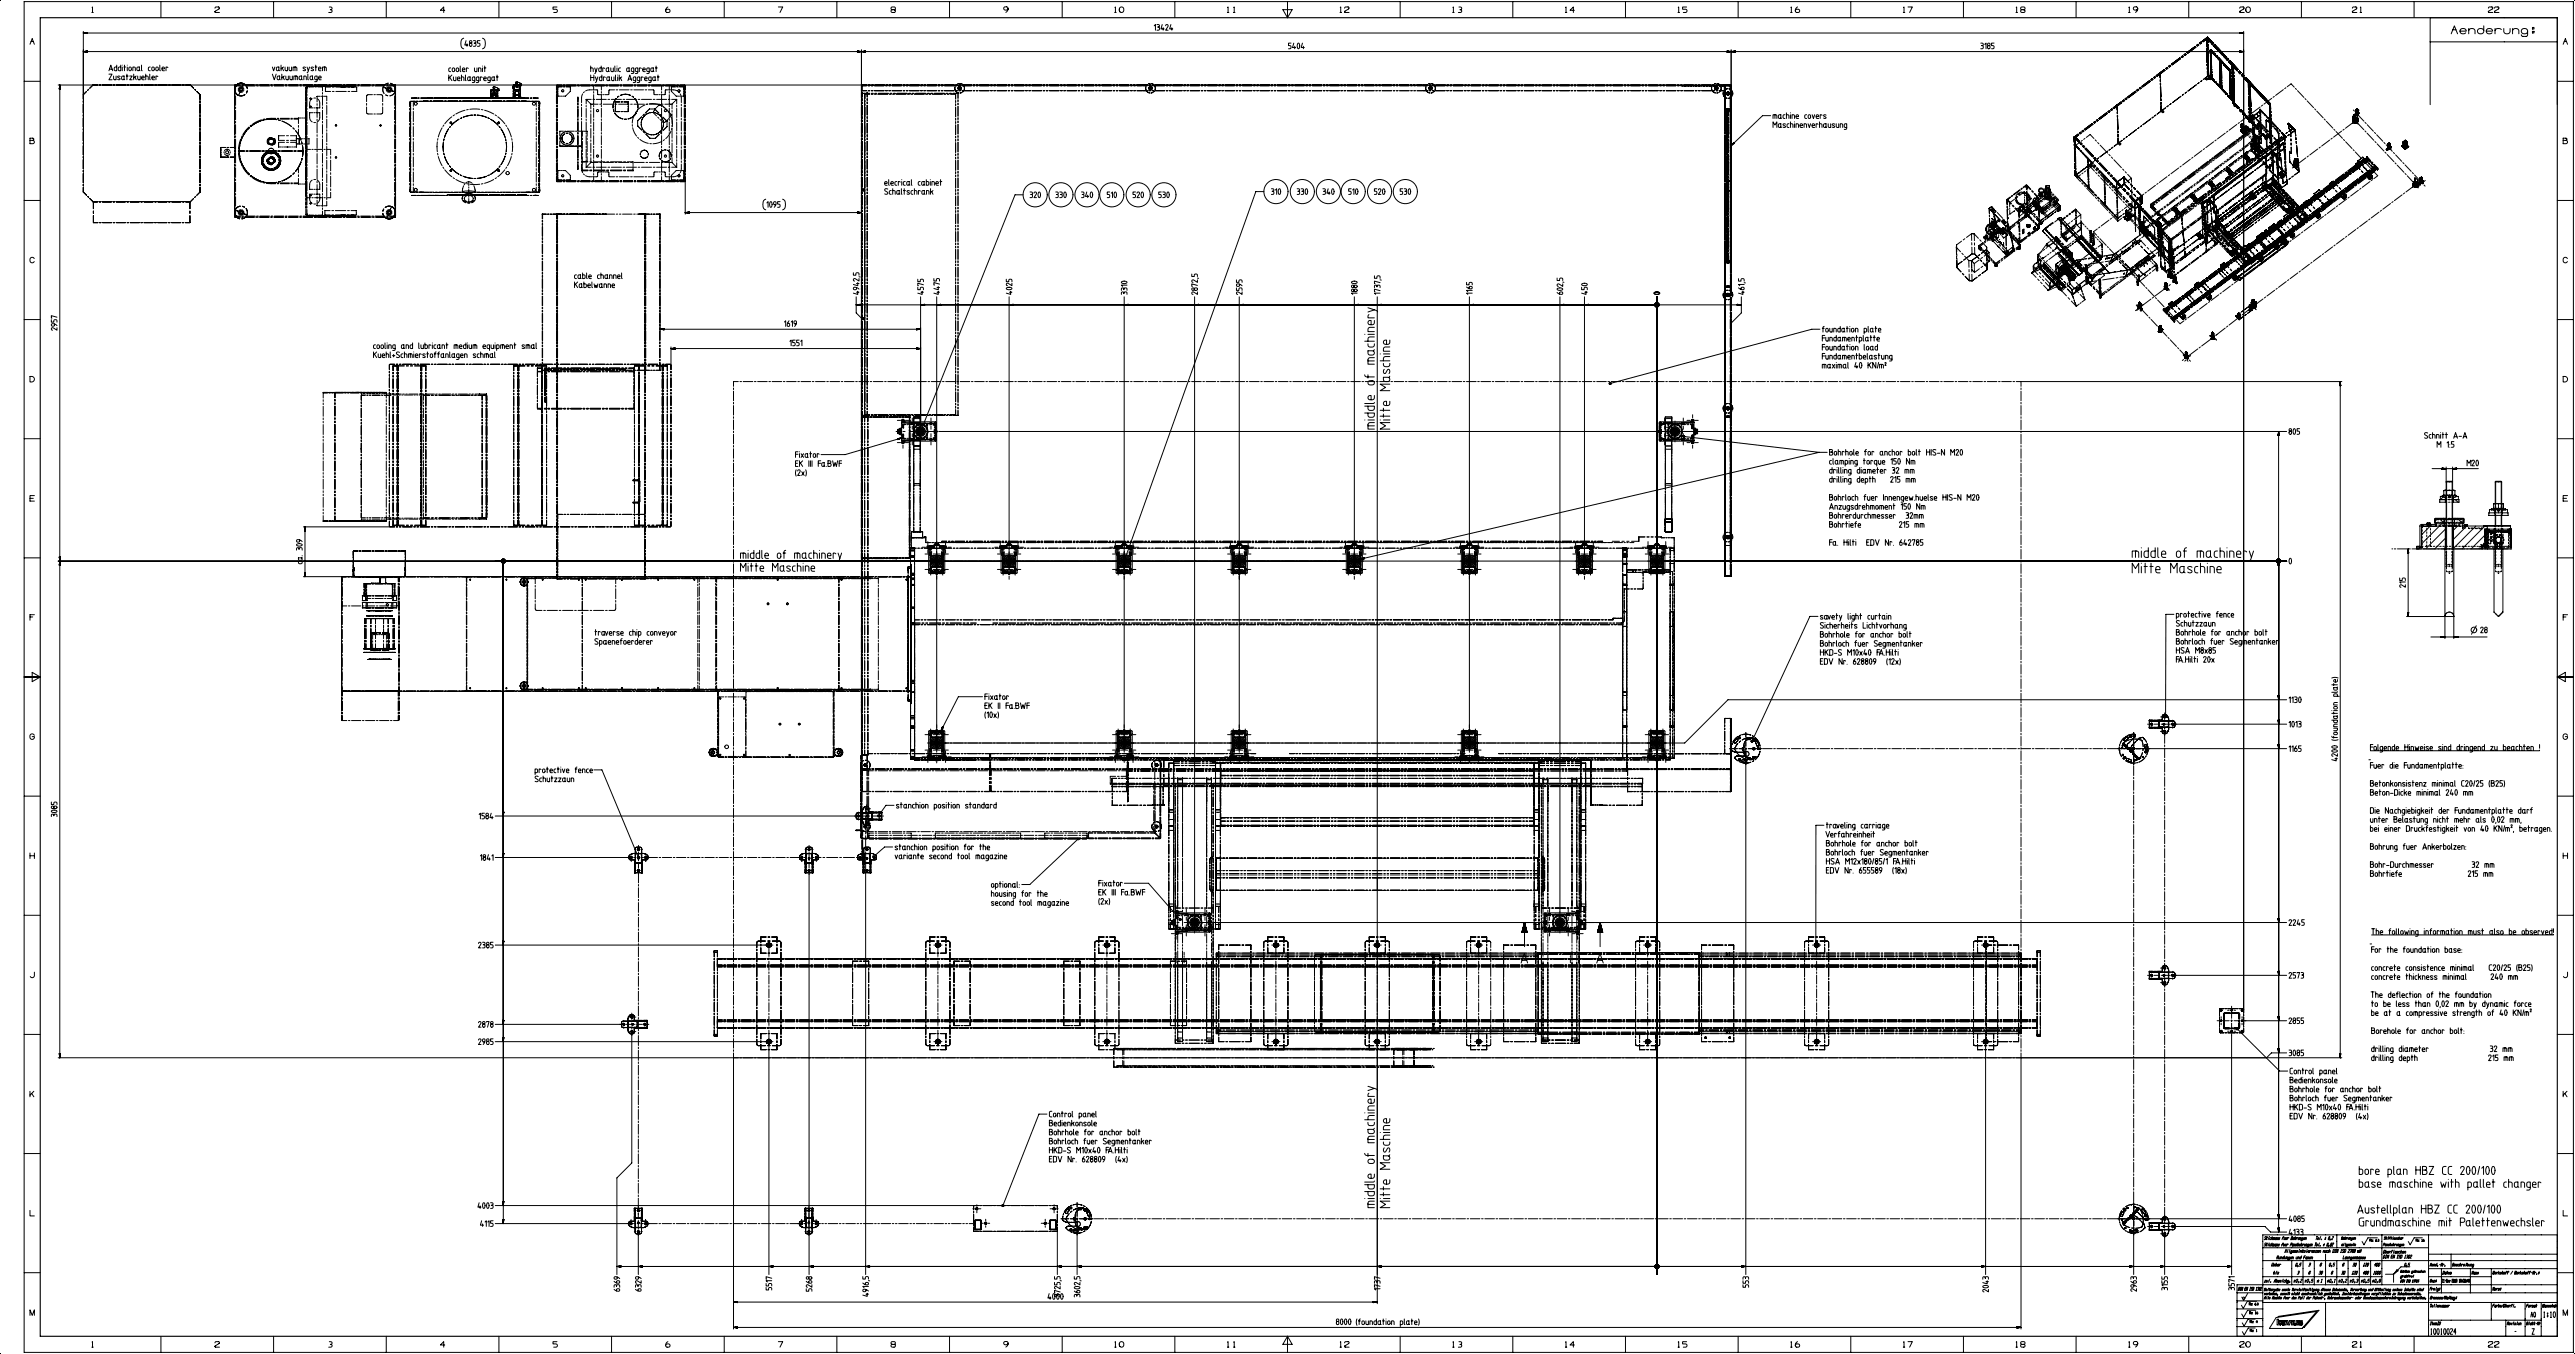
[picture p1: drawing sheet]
<svg xmlns="http://www.w3.org/2000/svg" width="1600mm" height="841mm" viewBox="0 0 1600 841" stroke-linecap="round" stroke-linejoin="round" font-family="sans-serif">
<g fill="none" stroke="#000" stroke-width=".62">
<path d="M0 0h.1M15 1h1584v839h-1584zM52 20v42M57 8h1M57 5v-1v4M100 1v10M134 5v-1l2 1-2 2M134 7v1h2M134 7h.1M170 1v10M205 4l1 1v1h-1M205 6h1v1l-2 1"/>
<path d="M240 1v10M276 6h-2l2-2v4M310 1v10M346 4h-2v2h1a1 1 0 0 1 1 1 1 1 0 0 1-1 1h-1M380 1v10M415 4l-1 1v2M450 1v10M484 4h2l-1 4M520 1v10M554 6a.9 .9 0 0 0 0 1 .9 .9 0 0 0 0 1l2-1v-1M554 6h2M556 6h.1"/>
<path d="M556 6v-1l-2-1v1v1M590 1v10M626 6l-1 2M626 5v1M660 1v10M693 8h1M693 5v-1v4M717 16l1-1v4M719 15l1 1v1M719 17a1 1 0 0 1 1 1 1 1 0 0 1 0 1h-1M722 15l-1 3h2M723 17v2"/>
<path d="M724 16a.8 .8 0 0 1 1-1 .8 .8 0 0 1 1 1l-2 3h2M728 15l-1 3h2M728 17v2M730 1v10M763 8h1M763 5v-1v4M766 8h1M767 5v-1v4M797 6h6l-3 5zM800 1v10M833 8h1M833 5v-1v4"/>
<path d="M835 5l1-1 2 1-3 2 3 1M870 1v10M903 8h1M903 5v-1v4M907 4l1 1v1h-1M907 6h1v1l-2 1M940 1v10M973 8h1M973 5v-1v4M978 6h-2l2-2v4M1010 1v10M1043 8h1"/>
<path d="M1043 5v-1v4M1048 4h-2v2h1a1 1 0 0 1 1 1 1 1 0 0 1-1 1h-1M1080 1v10M1113 8h1M1113 5v-1v4M1117 4l-1 1v2M1150 1v10M1183 8h1M1183 5v-1v4M1186 4h2l-1 4M1220 1v10M1253 8h1"/>
<path d="M1253 5v-1v4M1256 6a.9 .9 0 0 0 0 1 .9 .9 0 0 0 0 1l2-1v-1M1256 6h1M1258 6v-1l-2-1v1v1M1258 6h.1M1290 1v10M1323 8h1M1323 5v-1v4M1328 6l-1 2M1328 6v-2l-2 1v1h2M1328 6h.1M1328 5v1"/>
<path d="M1360 1v10M1392 5v-1l2 1-2 2M1392 7v1h2M1392 7h.1M1394 20v609M1430 1v10M1462 5v-1l2 1-2 2M1462 7v1h2M1462 7h.1M1466 8h1M1467 5v-1v4M1500 1v10"/>
<path d="M1524 19h2M1529 19h3a1.9 1.9 0 0 0-2-2 2.1 2.1 0 0 0-1 4 1.9 1.9 0 0 0 3-1M1534 19l1-1h2l1 1v2M1534 18v3M1543 16v3a1.8 1.8 0 0 1-1 2 1.8 1.8 0 0 1-2-1 1.8 1.8 0 0 1 1-2h1l1 1M1545 19h4a1.9 1.9 0 0 0-3-2 2.1 2.1 0 0 0-1 4 1.9 1.9 0 0 0 3-1M1546 5l1-1 2 1-3 2M1546 7v1h3M1546 7h.1M1550 5l1-1 2 1-3 2M1550 7v1h3M1550 7h.1"/>
<path d="M1550 18v3M1554 18h-1a2 2 0 0 0-3 1M1556 18v2l1 1 2-1 1-2M1561 19l1-1h2l1 1v2M1561 18v3M1571 20a2 2 0 0 1-3 1 2 2 0 0 1 0-3 2 2 0 0 1 3 1v3l-1 1h-2l-1-1M1574 17h1v1h-1zM1574 19h1v1h-1zM1600 0h.1M19 28l1-4 1 4M19 26h2M52 21h1342"/>
<path d="M52 21h2M52 32h1342M52 32h2M52 20h2M53 32h1M53 21h1M53 20h1M54 32h.1M54 20v1M54 20l-2 1M54 32h-2M288 24a4 4 0 0 0 0 6"/>
<path d="M290 25l-1 3h2M290 27v2M292 27a.8 .8 0 0 1 0-1 .8 .8 0 0 1 1 0 .8 .8 0 0 1 0 1M294 25l2 1-1 1M295 27h.1M295 27a1 1 0 0 1 1 1 1 1 0 0 1-1 1h-1M298 25h-1v2a1 1 0 0 1 1 1 1 1 0 0 1 0 1h-1M300 24a4 4 0 0 1 0 6M533 32h.1M533 32h1M533 32h5M535 32h-2"/>
<path d="M535 31v30M536 32h2M538 32h.1M538 32h-5M802 27h-1v1a1 1 0 0 1 1 1 1 1 0 0 1-1 1M804 27l-1 3h2M804 29v1M806 27h1l1 2a1 1 0 0 1-1 1 1 1 0 0 1-1 0 1 1 0 0 1 0-1zM809 27v3h1M810 29v1M1073 32h.1M1073 32h2"/>
<path d="M1073 32h5M1075 32h-2M1076 31v26M1076 32h2M1077 32h1M1078 32h.1M1078 32h-5M1231 27h1v1M1231 28h1M1232 28a1 1 0 0 1 0 1 1 1 0 0 1 0 1h-1M1233 28l1-1v3M1236 28a.8 .8 0 0 1-1-1 .8 .8 0 0 1 1 0 .8 .8 0 0 1 0 1"/>
<path d="M1239 27h-2v1h1a1 1 0 0 1 1 1 1 1 0 0 1-1 1h-1M1349 40l6-4-6 4M1355 36l-5 4M1356 35h-1h1M1357 35l-1 1M1357 34l1-1-1 1M1358 34h.1M1364 29l-5 4M1365 29l-6 4M1366 28h-1M1366 28l-1 1M1368 27h-1"/>
<path d="M1371 24h.1M1371 23v4v-3M1371 23h.1M1371 24h1M1371 23l2 3M1371 23v1M1371 28v1v-1M1371 30v1v-1M1371 32v7v-7M1371 28h.1M1371 28h1M1372 28h.1"/>
<path d="M1372 24h.1M1372 24l-3 2M1372 40l-1 1v-1M1372 24l2 3M1372 23h.1M1372 24v4M1372 23l2 3-2-3M1372 23l-5 4M1372 23v3M1372 31v1M1372 27v3M1372 33v6"/>
<path d="M1372 30v1M1372 32v6M1372 39v2M1373 25h.1M1373 25v1M1373 31v3M1373 31h1M1373 31l2 2M1373 31h.1M1373 31l1 3M1373 31l1 1M1374 26h-1"/>
<path d="M1374 34v1l-1-1M1374 25h.1M1374 36v1v-1M1374 31h.1M1374 31v1M1374 37v5M1374 33h.1M1374 31l2 2M1374 31h-1M1374 31l1 2M1374 34h.1M1374 32l1 1"/>
<path d="M1374 31v11M1374 32h.1M1374 31v2M1374 34v1M1374 36v1M1374 27h1h-1M1374 27l1 1M1375 26l1 1M1376 34h.1M1376 29h.1M1376 34v1M1376 28l1 1"/>
<path d="M1376 29v-1v1M1377 34l-1-1 1 1M1377 35v1M1377 30l4 5M1377 35h.1M1378 29l4 5-5-5M1378 35l-1-1 1 1M1378 36l3 3M1378 36l3 4M1378 36l4 3M1379 37h.1M1379 37v3"/>
<path d="M1379 37l1 3M1380 38h.1M1380 38v3M1380 38v2M1381 34l-4-4 4 4M1382 40v1v-1M1382 35l1 1M1382 40h1M1383 35h.1M1383 37h1M1384 37h-1M1384 36l1 1"/>
<path d="M1385 38l2 2M1385 38l5 6M1385 38h.1M1385 38l6 5M1385 38h1M1386 38h-1M1386 38h.1M1392 20v1M1392 32h.1M1392 20h1M1392 20h2M1392 20l2 1"/>
<path d="M1392 32h1M1392 32h2M1393 21h-1M1393 32h-1M1394 21h-2M1394 32h-2M1510 26h79M1523 21l2-5 2 5M1593 28l1-4 1 4M1593 26h2M15 51h10M36 53h1037"/>
<path d="M37 55h.1M37 53v2M37 53v604M37 54v1M54 57l-2 2M55 55l-1 1M58 53l-2 2M68 44l1-4 1 4M68 46h2l-2 4h2M68 43h2M71 47v2v1h1v-3M73 40v4h-2v-2h2"/>
<path d="M75 48a.7 .7 0 0 0-1-1 .7 .7 0 0 0-1 1l1 1a.7 .7 0 0 1 0 1 .7 .7 0 0 1-1-1M75 40v4h-1v-2h1M76 47h1v2a.8 .8 0 0 1-1 1 .8 .8 0 0 1 0-1zM76 40h.1M76 42v2M77 42h1M77 49l1 1M77 40v4M78 47h2M79 46v4M79 40h.1M79 42v2"/>
<path d="M80 42h1l1 1a.8 .8 0 0 1-1 1 .8 .8 0 0 1-1-1zM81 47h1l-1 3h1M83 44v-2h1v2M83 46v4M84 48l1 2M85 47l-2 1M85 42h2v1a.8 .8 0 0 1-1 1 .8 .8 0 0 1-1-1zM86 47v2v1h1v-3M86 44h1M88 40v4M88 48h2a.8 .8 0 0 0-1-1 .8 .8 0 0 0-1 1v1l2 1M91 47h1v3"/>
<path d="M91 46v4M93 46v4M93 42h-1v2h1M94 48h2a.8 .8 0 0 0-1-1 .8 .8 0 0 0-1 1l1 1 1 1M94 42h2v1a.8 .8 0 0 1-1 1 .8 .8 0 0 1-1-1zM97 42h1v1a.8 .8 0 0 1 0 1 .8 .8 0 0 1-1-1zM98 48l-1-1v3M99 40l1 4M101 43l1-1a.8 .8 0 0 0-1 0v2h1M104 42h-1v2M118 53l2 2M121 55l1 1"/>
<path d="M122 57l2 2v3M146 54v12M146 56l1 2 1 1M146 57v1M146 59v6M146 53v2M146 54v2M146 54v1M147 52a4 4 0 0 1 7 3M148 56l1 1M148 55h.1M149 59h-1"/>
<path d="M149 55v1M149 58h.1M149 56h.1M149 56h1M149 55h.1M149 57v1M149 57h1M149 55h1l1 1M150 53l-4 1M150 55a1.1 1.1 0 0 1 1 1 1.1 1.1 0 0 1-1 1M150 55a1.1 1.1 0 0 0-1 1 1.1 1.1 0 0 0 1 1M150 55h.1"/>
<path d="M150 55h-1M150 57h.1M150 54h-1M150 54l2 1M150 55h1M151 56h-1M151 53h1M151 53l-1 1M151 55v1M151 57h-2M151 53h.1M151 52h-2l-2 1"/>
<path d="M151 52l2 1 1 2M151 52v1M152 56l-1 1M152 59l-2 1-2-1M153 53h6M153 58l1-2-1 2M159 53h1M161 53h6M168 53h1M169 42l1 2 1-2M169 46l1 4 2-4M170 53h6"/>
<path d="M172 42h1v1a.8 .8 0 0 1 0 1 .8 .8 0 0 1-1-1zM172 47h2v2a.8 .8 0 0 1-1 1 .8 .8 0 0 1-1-1zM173 44h1M174 49v1M175 40v4M175 46v4M175 42l1 2M176 48l1 2M176 42l-1 1M177 47l-2 1M177 42v1l1 1M177 53h1"/>
<path d="M178 47v2v1h1v-3M179 42v2h-1M179 53h6M180 42v1v1h1v-2M180 47v2l1 1M182 47v3h-1M182 44v-2h2v2M183 50v-3h2v3M183 42v2M184 47v3M186 47h1v2a.8 .8 0 0 1 0 1 .8 .8 0 0 1-1-1zM186 53h1"/>
<path d="M187 49l1 1M188 53h6M189 50v-3h1v3M190 42a.7 .7 0 0 0-1 0 .7 .7 0 0 0 0 1h1a.7 .7 0 0 1-1 1 .7 .7 0 0 1-1 0M190 59v1M190 57v2M190 54v33M191 54h26M191 58v1M191 42l1 2M191 54v3M191 46l1 4"/>
<path d="M192 54h.1M192 54h3M192 42l-1 3M193 47h1v2a.8 .8 0 0 1-1 1 .8 .8 0 0 1 0-1zM194 49l1 1M195 42a.7 .7 0 0 0-1 0 .7 .7 0 0 0 0 1h1a.7 .7 0 0 1-1 1 .7 .7 0 0 1-1 0M195 53h1M195 54h2M196 53h1M196 54h1M196 42h1M196 40v4"/>
<path d="M197 50l-1-1v-2h1v3l-1 1M197 53h6M198 43l1-1a.8 .8 0 0 0-1 0v2h1M198 48h2a.8 .8 0 0 0-1-1 .8 .8 0 0 0-1 1v1l2 1M198 54h1M199 60h-2v3M199 54h2M200 60h.1M200 54v2M200 54h-3M200 57v1M200 59v6"/>
<path d="M200 44v-2h3v2M201 60h2v3M202 42v2M202 55v1M202 56v1h3M204 53h1M205 54h-3v1M206 53h6M207 54h1M207 57h1M209 54h6M209 57h6"/>
<path d="M212 54h.1M212 54h3M213 53h1M215 53h6M215 53h1M215 54h1M216 54h.1M216 54h1M216 57h1M217 54h4M218 54h4v1M220 54h.1"/>
<path d="M220 54h-3M222 56v1h-4M222 55v1M222 53h1M224 53h6M228 59v4M231 53h1M231 59h-3M232 59h1M233 53h6M234 59h3M237 59h1"/>
<path d="M238 59v4M238 54h1M239 54v1M239 55h1M240 59h1h-1M240 53h1M240 55v2M241 56a1.1 1.1 0 0 1 1-1 1.1 1.1 0 0 1 1 1M241 56a1.1 1.1 0 0 0 1 1 1.1 1.1 0 0 0 1-1M241 56h.1M241 57h.1M241 55v1"/>
<path d="M241 55h.1M241 52a4 4 0 0 0-2 6l-1-2v-2M241 52l-2 1-1 1M241 56h1M242 54l-2 1M242 55h.1M242 57h.1M242 55l-1 1M242 53l3 1v2M242 54h1M242 55l1 1h-1M242 55h1"/>
<path d="M243 56h-1M243 55v1M243 56h.1M243 56l-1 1M243 56l1 1M244 52h-1h1M244 57h1M245 57h.1M245 53l1 2-1 2M245 57v1M245 59v6M245 57l-1 2h-2"/>
<path d="M245 57l-1 2-2 1M246 54v12M279 47v3M279 48l2 2M280 42l-1 1v1l1 1M281 47l-2 2M281 42h1l1 2a.8 .8 0 0 1-1 1 .8 .8 0 0 1-1-1zM282 48v2h1v-2M284 42h1v2a.8 .8 0 0 1-1 1 .8 .8 0 0 1-1-1zM284 49h2a.8 .8 0 0 0-1-1 .8 .8 0 0 0-1 1v1h2M286 41v4M287 48h1v2"/>
<path d="M287 47v3M287 43h2a.8 .8 0 0 0-1-1 .8 .8 0 0 0-1 1v1l2 1M289 47l1 3M291 48h1v1a.8 .8 0 0 1-1 1 .8 .8 0 0 1 0-1zM291 43l-1-1v3M292 50h1M295 42v2l1 1v-3M295 50h-1v-2h1v3h-2M297 45v-3h2v3M298 50h-2v-2h2v3h-2M300 48h-2v2M300 41h.1"/>
<path d="M300 42v3M301 49h1a.8 .8 0 0 0-1-1 .8 .8 0 0 0 0 1v1h1M301 42h1M301 41v4M305 50h-2v-2h2v3h-2M305 58h.1M305 59v2M305 59h2M306 56h.1M306 59h1M306 56v1M306 58h.1"/>
<path d="M306 48h1v1a.8 .8 0 0 1-1 1 .8 .8 0 0 1 0-1zM306 60v1M306 59h.1M306 58v3M306 54v1M306 57h1M306 55h.1M306 54h.1M307 55h.1M307 54h.1M307 54l2 1M307 59h-1l1 1"/>
<path d="M307 57h.1M307 56h-2v1M307 58h-1M307 58h.1M307 56h.1M307 50h1M307 59h.1M307 55l-1 2M307 58h1M308 56h1M308 59v1M308 59h1"/>
<path d="M308 59h1v2M308 58h.1M308 58v1M308 59h.1M308 60v1h1M308 48h2M309 56v1M309 58h.1M309 59v2M309 56h.1M309 47v3M309 55h.1"/>
<path d="M309 56l-2 1M310 55h.1M310 56h.1M310 55v1M319 53v2M319 56v1M319 58v3M319 58v1zM319 53h.1M319 59h.1M319 59l1 1zM320 59h1"/>
<path d="M320 55v1h1M320 54v1M320 60v1h-1M320 56l-1 2M321 54h.1M321 51l-1 1M321 52h.1M321 57l-1 1 1 1h-2M321 51h.1M321 51l2 1M321 53h-1v1M321 56h1"/>
<path d="M321 57h.1M321 59h.1M321 56h.1M321 53h.1M321 52v2M322 53h1v1M322 57v1v1h1M322 59h1M322 56l1 2M322 60l1-1zM322 60v1h2M323 55v1h-1"/>
<path d="M323 54v1M323 53h.1M323 54h-2M323 52h.1M323 53v1M323 58v1zM323 53v2M323 56v1M323 58v3M324 52h.1M324 53h.1M324 52v1"/>
<path d="M346 57v1M346 59v5M346 53v3M346 57v8M347 58v2h1M347 57h.1M349 60h.1M349 53h-3v3M349 54h-2v2M349 56v1M350 57h.1M350 56h.1"/>
<path d="M350 53h1M350 56v1M350 54h1M352 54h2v1M352 53h6M352 59l-1 1h-1M353 58h.1M354 55v1M354 56v1l-1 1M359 53h1M361 53h6M362 58l-1 6"/>
<path d="M363 57v1M367 42h1l1 3M367 41v4M367 47v3M367 48h2M368 53h1M368 56h-4M368 56h1M369 57v1M369 59v5M369 47v3M369 56h2"/>
<path d="M370 42v3M370 53h6M370 48l1 2M371 42l-1 4M371 56h.1M371 56v1M371 58l1 1M371 57h.1M371 48l-1 3M372 59h2M374 41v4l-2-1v-1l2-1M374 53v3"/>
<path d="M374 57v1M374 59v5M374 47v3h-1v-2h1M375 59h.1M375 53h-6v3M376 43l-1-1v3M376 48h-1v2M376 53h1M377 53h1M377 42h1v2a.8 .8 0 0 1-1 1 .8 .8 0 0 1 0-1zM377 48h2v1a.8 .8 0 0 1-1 1 .8 .8 0 0 1-1-1zM378 44l1 1"/>
<path d="M378 59h-2M378 59h.1M378 58v1M378 57h.1M378 53h6M378 50h1M380 42v2v1h1v-3M380 48v2h1v-2M382 56h-3l-1 1M382 41v4M382 47l1 3M383 56h1"/>
<path d="M383 41h.1M383 42v3M384 47h.1M384 48v2M385 60h-1M385 47v3M385 56h6M385 53h1M386 48v2M386 59h3h3M386 42l-2 1 1 1 1 1M386 48l-1 1"/>
<path d="M387 53h6M390 42h1v2a.8 .8 0 0 1-1 1 .8 .8 0 0 1-1-1zM390 50l1-3 2 3M390 49h2M391 44v1M392 56h1M393 60h1M394 45l-2-1 1-2h1v3l-2 1M394 56h6M394 53h1M395 50h-1v-2h1v3h-2M396 53h6"/>
<path d="M396 45l-1-1v-2h1v3l-1 1M397 50h-1v-2h1v3h-1M398 43l-1-1v3M399 43h2a.8 .8 0 0 0-1-1 .8 .8 0 0 0-1 1l1 1 1 1M400 48h-2v2M401 49h1a.8 .8 0 0 0-1-1 .8 .8 0 0 0 0 1v1h1M401 56h1M403 53h1M403 56h3M403 45l-1-1v-2h1v3l-1 1M405 42h1v2a.8 .8 0 0 1-1 1 .8 .8 0 0 1-1-1zM405 50h-2v-2h2v3h-2"/>
<path d="M405 53h6M406 48h1v1a.8 .8 0 0 1-1 1 .8 .8 0 0 1 0-1zM406 44v1M406 56h.1M406 56v1M406 58l1 1M406 57h.1M407 59h2M407 50h1M407 42h1M408 41v4M408 48h2"/>
<path d="M409 47v3M410 59h.1M411 57v1M411 59v5M412 53h1M413 53h-2v3M413 59h-2M413 53h7M413 59h.1M413 58v1M413 57h.1M415 56h-2v1"/>
<path d="M416 56h.1M416 53v3M416 57v1M416 59v5M417 56h4M417 56v1l1 1M417 55v1M419 58h.1M419 59l1 1h2M420 54h-3v1M420 53h1M421 53h1"/>
<path d="M421 54h.1M422 56l-1 1 1 1M422 56h.1M422 57h.1M422 53h3v3M422 56v1M422 60h1M422 54h3v2M423 53h3v3M423 58v6M425 58v2h-2M425 57h.1"/>
<path d="M425 57v8M425 53v3M425 57v1M425 59v5M426 57v1M426 59v5M535 57v3M535 58h5M535 53h3M535 56h3M535 53v1M535 54v1"/>
<path d="M535 55h.1M535 56h.1M536 53h3M536 57v3M537 58v4M537 59h3M539 57v3M539 53h1M539 56h1M540 53h1M541 59h1M541 53h1"/>
<path d="M541 56h1M541 58h2M542 53h1M543 53h6M543 56h6M543 59h1M544 58h1M544 53h6M545 59h7M546 58h6M550 53h1M550 56h1"/>
<path d="M551 53h.1M552 53h1M552 56h1M553 59h1M553 58h1M554 53h6M554 56h6M555 59h1M555 58h1M557 59h6M557 58h7M561 53h1"/>
<path d="M561 56h1M563 53h1M563 56h1M564 59h1M565 58h1M565 53h6M565 56h6M566 59h1M567 58h1M568 59h6M569 58h6M572 53h1"/>
<path d="M572 56h1M574 53h1M574 56h1M575 59h1M576 53h6M576 56h6M576 58h1M577 59h1M578 58h1M579 59h7M581 58h6M583 53h1"/>
<path d="M583 56h1M585 53h1M585 56h1M587 59h1M587 53h6M587 56h6M588 58h1M589 59h1M590 58h1M591 59h3v3M592 58h3v3M593 54a2.9 2.9 0 0 0 3 4"/>
<path d="M594 53h1M594 56h1M594 52v1h1M595 54v1M595 55h.1M595 55l1 1M595 54h.1M596 55v1M596 55h.1M596 54h.1M596 56h.1M596 54h-1"/>
<path d="M596 53h1M596 56h1M596 54v1M596 52h-1M596 54h1M597 54h.1M597 55h.1M597 56h.1M597 56h-1M597 54v1h-1h1M597 55l-1-1v1M597 52a2.9 2.9 0 0 1 2 4"/>
<path d="M597 55l-1 1M597 54v1M597 55v1M597 58h.1M598 53h6M598 56h6M599 57h-1M605 53h1M605 56h1M607 53h1M607 56h1M609 53h6"/>
<path d="M609 56h6M616 53h1M616 56h1M618 53h1M618 56h1M620 53h5M620 56h5M626 53h1M626 56h1M628 53h1M628 56h1M630 53h6"/>
<path d="M630 56h6M637 53h1M637 56h1M639 53h1M639 56h1M641 53h6M641 56h6M648 53h1M648 56h1M650 53h1M650 56h1M652 53h6"/>
<path d="M652 56h6M659 53h1M659 56h1M661 53h1M661 56h1M663 53h6M663 56h6M670 53h1M670 56h1M672 53h1M672 56h1M674 53h6"/>
<path d="M674 56h6M681 53h1M681 56h1M683 53h1M683 56h1M685 53h5M685 53h6M685 56h6M691 53h1M692 53h1M692 56h1M693 53h1"/>
<path d="M694 53h1M694 56h1M695 53h6M696 53h6M696 56h6M702 53h1M703 53h1M703 56h1M704 53h1M705 53h.1M705 56h.1M706 53h3"/>
<path d="M706 56h3M709 53h-3M710 53h3M710 56h3M712 54a2.9 2.9 0 0 0 2 4M713 52l-1 1M714 53h1M714 56h1M714 55h.1M714 54v1M714 55l1 1M714 54h.1"/>
<path d="M714 55v1M714 56h.1M715 54l-1 1M715 54h-1M715 52h-1M715 55h.1M715 54h.1M715 56h.1M715 54h1M715 54v1h-1h1M715 55v-1l-1 1M715 52a2.9 2.9 0 0 1 3 4"/>
<path d="M716 55l-1 1M716 54v1M716 54h.1M716 55h.1M716 53h1M716 56h1M716 58h-1M717 57h.1M718 53h6M718 56h6M725 53h1M725 56h1"/>
<path d="M727 53h1M727 56h1M729 53h6M729 56h6M736 53h1M736 56h1M738 53h.1M738 56h.1M738 53h1M739 53h6M739 56h6M740 53h6"/>
<path d="M746 53h1M746 56h1M747 53h.1M748 53h1M748 56h1M750 53h6M750 56h6M757 53h1M757 56h1M759 53h1M759 56h1M761 53h6"/>
<path d="M761 56h6M768 53h1M768 56h1M770 53h1M770 56h1M772 53h6M772 56h6M779 53h1M779 56h1M781 53h1M781 56h1M783 53h6"/>
<path d="M783 56h6M790 53h1M790 56h1M792 53h1M792 56h1M794 53h6M794 56h6M801 53h1M801 56h1M803 53h1M803 56h1M805 53h5"/>
<path d="M805 56h5M811 53h1M811 56h1M813 53h1M813 56h1M815 53h6M815 56h6M822 53h1M822 56h1M824 53h1M824 56h1M826 53h6"/>
<path d="M826 56h6M833 53h1M833 56h1M835 53h1M835 56h1M837 53h6M837 56h6M844 53h1M844 56h1M846 53h1M846 56h1M848 53h6"/>
<path d="M848 56h6M855 53h1M855 56h1M857 53h1M857 56h1M859 53h6M859 56h6M866 53h1M866 56h1M867 53h1M868 53h1M868 56h1"/>
<path d="M869 53h6M870 53h6M870 56h6M876 53h1M877 53h1M877 56h1M878 53h1M879 53h1M879 56h1M880 53h3M880 56h3M883 53h-3"/>
<path d="M884 53h3M884 56h3M886 54a2.9 2.9 0 0 0 2 4M887 52l-1 1M888 53h1M888 56h1M888 55h.1M888 54v1M888 55l1 1M888 54h.1M888 55v1M888 56h.1"/>
<path d="M889 54l-1 1M889 54h-1M889 56h.1M889 52h-1M889 54h.1M889 55h.1M889 54h1M889 54v1h-1h1M889 55v-1l-1 1M889 52a2.9 2.9 0 0 1 3 4M890 54v1M890 55l-1 1"/>
<path d="M890 54h.1M890 55h.1M890 53h1M890 56h1M890 58h-1M891 57h.1M892 53h6M892 56h6M899 53h1M899 56h1M901 53h1M901 56h1"/>
<path d="M903 53h6M903 56h6M910 53h1M910 56h1M912 53h1M912 56h1M914 53h6M914 56h6M921 53h1M921 56h1M923 53h1M923 56h1"/>
<path d="M925 53h6M925 56h6M932 53h1M932 56h1M934 53h1M934 56h1M936 53h6M936 56h6M943 53h1M943 56h1M945 53h1M945 56h1"/>
<path d="M947 53h6M947 56h6M954 53h1M954 56h1M956 53h1M956 56h1M958 53h6M958 56h6M965 53h1M965 56h1M967 53h1M967 56h1"/>
<path d="M969 53h6M969 56h6M976 53h1M976 56h1M978 53h1M978 56h1M980 53h6M980 56h6M987 53h1M987 56h1M989 53h1M989 56h1"/>
<path d="M991 53h6M991 56h6M998 53h1M998 56h1M1000 53h1M1000 56h1M1002 53h6M1002 56h6M1009 53h1M1009 56h1M1011 53h1M1011 56h1"/>
<path d="M1013 53h6M1013 56h6M1020 53h1M1020 56h1M1022 53h1M1022 56h1M1024 53h6M1024 56h6M1031 53h1M1031 56h1M1033 53h1M1033 56h1"/>
<path d="M1035 53h6M1035 56h6M1042 53h1M1042 56h1M1044 53h1M1044 56h1M1045 53h3M1046 53h6M1046 56h6M1049 53h1M1050 53h1M1052 53h5"/>
<path d="M1053 53h1M1053 56h1M1055 53h1M1055 56h1M1057 53h6M1057 56h6M1058 53h1M1060 53h1M1062 53h5M1064 54a2.9 2.9 0 0 0 2 4M1064 53h1M1064 56h1"/>
<path d="M1065 52l-1 1M1066 55h.1M1066 54v1M1066 55v1M1066 54h.1M1066 56h.1M1066 52h-1M1066 53h1M1066 55h1M1066 54h1M1066 56h1M1067 54h.1"/>
<path d="M1067 56h-1M1067 55h.1M1067 56h.1M1067 54v1h-1h1M1067 55l-1-1v1M1067 52a2.9 2.9 0 0 1 2 4M1067 54v1M1067 55l-1 1M1067 55v1M1068 58h-1M1068 53h1M1068 53h3v1"/>
<path d="M1069 57h-1M1070 53h1M1071 57a2.9 2.9 0 0 0 2 4M1071 53h-3M1071 56h-3M1071 54v1M1071 55h.1M1072 53h3M1072 54v1M1072 55h.1M1072 57h.1M1072 53h.1"/>
<path d="M1072 53v7M1072 56h-1M1072 53v3M1072 57v1M1072 59v1M1073 59h.1M1073 58v1M1073 58h.1M1073 59h1M1073 53h-1M1073 57v1M1073 57h.1"/>
<path d="M1073 53h1M1073 55h.1M1074 58h.1M1074 59h.1M1074 57h-1M1074 57h.1M1074 57l1 1M1074 53h.1M1074 57v1M1074 58v1l-1-1M1074 55a2.9 2.9 0 0 1 2 4M1074 53h1"/>
<path d="M1074 58h1M1075 58h.1M1075 58v1M1075 59h-1M1075 58l-1 1M1075 53v1M1075 53h1M1075 53v4M1075 57v2M1075 59v1M1075 53h.1M1075 57v3"/>
<path d="M1076 57v3M1076 53h.1M1327 57l-5 3M1327 57l-5 4M1328 55v1l1-1M1329 56h-1M1329 56l-1 1M1330 55h1h-1M1330 54l-1 1 1-1M1331 54l5-4-5 4M1336 50l-5 4M1337 49h.1"/>
<path d="M1338 49l-1 1M1339 48h-1M1339 48v1M1342 45v3M1342 52v1M1342 54l1 6M1342 49v2v-1M1342 52l1 1M1343 54v6M1345 43l-5 4M1345 44l-5 3M1346 42h1l-1 1"/>
<path d="M1347 42l-1 1M1348 41h.1M1349 41l-1 1M1355 60l-5 4M1357 59h-1M1359 57l-1 1M1365 53l-6 4M1366 51v1M1368 50l-1 1M1371 49h1M1371 49v1l1-1M1371 49h.1"/>
<path d="M1371 48v1M1372 49h.1M1372 44v3M1372 42v1l-1-1M1372 47h.1M1372 47v1M1372 40v1M1372 42v1M1372 44v4M1372 48l1 1zM1372 48h.1M1372 47l-3 2"/>
<path d="M1372 47l1 1M1373 49h.1M1373 48h.1M1373 48v1M1373 48h1M1374 49h.1M1374 48v1M1374 43v1M1374 45h.1M1374 48l2 2M1374 48h.1M1374 49v-3v3"/>
<path d="M1374 43v6M1374 47h.1M1374 44v1M1374 46v2M1377 51h.1M1377 51h-1h1M1377 52h1M1378 52h.1M1378 53l4 3M1379 53l3 3M1379 41h.1M1379 40v1"/>
<path d="M1379 42v1M1379 44v4M1380 49v1M1380 40v1M1380 50v1M1380 42v1M1380 52v2M1380 43v5M1380 54h.1M1380 41v1M1380 43v1M1380 44v5"/>
<path d="M1380 51v1M1380 53v2M1380 55h.1M1380 43h.1M1380 44l1 5M1381 50h.1M1381 51v1M1381 53v2M1381 55h-1M1381 55h.1M1382 57l1 1M1382 57h1"/>
<path d="M1383 41v1M1383 58l1 1M1383 41h1h-1M1383 42v-1v1M1384 58v1M1384 42l1 2M1384 42l2 2M1385 59l1 2M1385 44h1M1385 44h.1M1385 44v5M1385 51v1"/>
<path d="M1386 44v2M1386 44h.1M1386 53v1M1386 47v1M1386 56v5M1386 49v1M1386 50v5v-5M1386 56v1M1386 57v1M1386 59v2M1386 48v1M1386 50v5"/>
<path d="M1386 55v1M1386 58v1M1386 60v2M1387 40h.1M1387 40v4M1387 45v1M1387 47v1M1387 49v6M1387 56v1M1387 41h.1M1387 40v1M1387 58v1"/>
<path d="M1387 40v4v-3M1387 46v-1v1M1387 41h1M1387 48v-1v1M1387 56v-7l1 7M1387 57l1 1M1388 45h.1M1388 57v1M1388 40h.1M1388 41l2 3M1388 40v18M1388 40l-1 1"/>
<path d="M1388 52h.1M1388 41h.1M1388 40v3M1388 44v2M1388 59v1M1388 47v1M1388 60h.1M1388 49v6M1388 59h.1M1388 56v2M1388 58v2M1391 45l1 1"/>
<path d="M1391 44l1 2M1391 44l1 1M1393 47l1 1M1393 46l1 1M1394 47l-1-1 1 2M1394 49l3 2M1395 48l4 5M1395 48l11 12M1397 51h.1M1397 50v1M1397 51v4M1397 56v1"/>
<path d="M1397 58v1M1397 52h.1M1397 51l1 1M1398 51h-1M1398 52h-1M1398 51v1M1398 51v4M1398 51h.1M1398 52h.1M1398 56v1M1398 58v1M1398 56h.1"/>
<path d="M1398 52l2 2M1398 51l-1 1M1398 51v3M1398 55v2M1398 60l1 6M1400 54v1v-1M1400 55h1M1401 55l1 1M1401 56h1M1402 57l3 3M1413 60h-1M1419 56l-5 3"/>
<path d="M1420 54v1M1421 54l3-2 2 2M1426 55l1 1M1428 56l4 5M1589 51h10M52 63v1M52 65v5M52 71v1M52 73v6M52 80v1M124 63v1M124 65v5"/>
<path d="M124 71v1M124 73v6M124 80v1M146 66v2M146 68v7M146 75v2M146 77v7M146 66v1M146 68v6M146 75v1M146 77v6M155 79l-4 5"/>
<path d="M155 79l-1 1M156 78h-1M162 75l-6 4 1-1M162 74l-5 3M163 75l-6 2M164 75h-1M164 74h-1M165 74l-1 1M168 74h4M168 74h-3M168 74h-2M168 74h3"/>
<path d="M171 74h-6M172 74h1M173 75h1M174 74h6M175 75l6 4M181 74h1M182 79l1 1M183 74h2M185 78v1M187 73h-2v4M188 73h.1M190 69v2"/>
<path d="M190 68h.1M190 65v2M190 79h.1M190 78v1M190 75v1M190 75h.1M190 73v1v-1h-1M190 75v2M190 71v2M190 61v2M190 64h.1M190 63v1"/>
<path d="M190 71h.1M190 70v1M190 77v1M190 74h.1M190 73h.1M190 69h.1M190 72h.1M190 66h.1M190 66v1M191 60v6M191 67v1M191 69v6"/>
<path d="M191 76v1M191 78v6M192 72l1 3 1 1M192 65v1M192 66v1h2M192 71v1M193 61v1M193 66v1M193 62h.1M193 61h.1M193 67h.1M193 66h.1"/>
<path d="M194 61l-1 1-1 3M194 70h-2v1M195 76h1M195 61h1M195 70h1M195 67h1M197 70h2v1M197 64v1M197 67v6M197 74v1M197 76v7M197 61l1 1 1 3"/>
<path d="M199 72l-1 3-1 1M199 65v1M199 66v1h-2M199 71v1M200 66v1M200 68v6M200 75v1M200 77v6M203 64v1M203 65v6M203 72v1M203 74v6"/>
<path d="M209 78h.1M209 77h.1M228 66v4l3 1M228 64v1M232 71h1M236 78h.1M236 78h1M236 77h1M237 78h.1M237 71h-3M238 66l-1 5M238 64v1"/>
<path d="M245 66v1M245 68v6M245 75v1M245 77v6M246 66v2M246 68v7M246 75v2M246 77v7M255 64v1M255 65h.1M255 64h.1M255 63v3"/>
<path d="M255 67v1M255 69v7M255 77v1M255 79v6M255 65v1M255 69v3M255 73v1M255 75v6M256 61h3M257 63v3M257 67v1M257 69v6"/>
<path d="M257 77v1M257 79v6M257 61h.1M258 61h.1M258 64h-1l1 1M258 65h.1M258 63h.1M259 61h.1M259 64v1M259 61h1M260 63h-5v2M260 63h10"/>
<path d="M261 61h8M263 63h3M267 63h1M269 63h6M270 61h8M271 63h1M273 63h6M275 79l-3 6M276 78l-1 1M276 63h1M278 63h6M278 61h9"/>
<path d="M280 76h.1M280 76h1l-1 1zM280 78l-1 1M280 79h-1M280 76v1M280 77h.1M280 63h1M280 76h1M281 76l-1 1M281 73l-5 4M282 76l3-2-4 4zM282 61h1"/>
<path d="M282 63h7M282 71v1M285 63h1M287 73l-1 1M287 61h42M287 63h7M289 68l-6 3M290 63h1M291 68h-1M292 63h6M292 68h6M294 71l-6 2 6-1"/>
<path d="M295 63h1M295 71h1M296 71l6 2-6-1M297 63h6M299 68h1M299 63h1M301 68l6 3M301 63h7M303 73l1 1M304 63h1M304 61h1M305 61h.1"/>
<path d="M305 61h1M305 74l4 4M306 63h6M307 61h1M307 61h.1M308 71v1M309 63h1M309 61h.1M309 73l5 4M309 76l1 1v-1M309 76h1M309 76l1 1"/>
<path d="M310 61h.1M310 76h-1M310 76h.1M310 77h.1M310 78l1 1h-1M310 76v1M311 63h6M313 63h1M314 78l1 1M315 63h6M315 79l3 6M319 61h.1"/>
<path d="M318 63h1M320 60h.1M320 63h10M321 61h1M322 63h1M323 61h.1M324 61h.1M324 63h3M324 61h1M330 61h1M330 63h5v2M331 64v1"/>
<path d="M332 61h.1M332 61h2M332 65h.1M332 63h.1M332 64h1l-1 1M333 61h.1M333 63v3M333 67v1M333 69v6M333 77v1M333 79v6M335 65v1"/>
<path d="M335 67v1M335 69v3M335 73v1M335 75v6M335 64v1M335 64h.1M335 65h.1M335 63v3M335 69v7M335 77v1M335 79v6M346 65v1"/>
<path d="M346 67v6M346 74v1M346 76v5M346 66h.1M359 62h.1M359 60v5M359 66v9M359 75v6M361 75v16h-2v9M361 65v1M361 67v6M361 74h.1"/>
<path d="M364 62v3M364 65v1M364 67v6M364 74v1M364 76v5M364 62h.1M364 62h3M364 62l1 1M366 63h.1M366 64l1 1M367 65h1M367 65v3"/>
<path d="M367 69v1M367 71v6M367 78v1M367 80v6M368 65h.1M368 65h4M368 62h1M369 65v1M369 67v6M369 74v1M369 76v5M370 62h7"/>
<path d="M371 68v1M371 69h.1M371 68h.1M372 68v1M373 65h1M374 65v1M374 67v6M374 74v1M374 76v5M375 65h6M378 62h1M380 62h6"/>
<path d="M381 68v1M382 70l2 2 3 2M382 65h1M382 66v1M382 67v2h3M383 61l-2 3v3M384 65h7M385 63h-3v2M386 63h1M386 69h1M387 62h1M388 63h2v2"/>
<path d="M388 74h1M389 62h6M390 66v1M390 67v2h-2M392 65h1M393 77v1M393 79l3 6M394 65h6M394 71l-1 5M394 61l2 3v3M395 70l-2 2-3 2M395 69v1"/>
<path d="M396 68v1M396 78h.1M396 75v1M396 76v1M396 77v1M396 75h.1M396 78l3 3M397 62h1M398 77l1 3 2 2M399 75l-1 1M399 62h6M399 73l-3 2"/>
<path d="M399 80h.1M400 73l-2 3 1 3M400 71l-1 1M401 65l-5 4M401 72h-1M401 65h1M403 65h-1M403 70l-3 2-1 2M404 65h6M404 68l-3 2M404 64l5 1M404 68h.1"/>
<path d="M404 68h1M405 70h-1M405 68h.1M406 68h1M406 70l2 1 3 1M406 70l2 2M406 62h1M406 69v1M406 69h.1M407 68h.1M407 68l2 2M407 70h-2l-3 1"/>
<path d="M408 67l-2 2M408 62h6M408 70l1 1M408 67h.1M409 73h.1M410 65h.1M410 71l2 3v2M410 74l2 2M410 65l1 1M410 71l1 1M411 65l-2 1M411 65h.1"/>
<path d="M411 65l2 2M411 65h1M411 65v1M411 67v6M411 74v1M411 76v5M411 73l1 1M412 79l-2 3-2 1M412 73l2 2M412 66l4 4M412 75v2l-1 4M412 77v1"/>
<path d="M413 76h-1M413 68v1M413 76h.1M413 68h1M414 69h-1M414 68h.1M414 68v1M414 75v1M414 75l-1 1M414 76h.1M414 75h.1M414 79l-2 2"/>
<path d="M414 79h.1M414 77h.1M414 78v1M415 69l2 3-1 1M415 74l-1 1M415 62h1M416 73v1M416 65v1M416 67v6M416 74v1M416 76v5M416 71l1 1"/>
<path d="M417 65h-4M417 73l1 6M418 80h-1M418 65h-1M418 65v3M418 69v1M418 71v6M418 78v1M418 80v6M419 64l-1 1M419 63h.1M420 62v1"/>
<path d="M420 62h.1M420 62h-3M420 62v3M420 65v1M420 67v6M420 74v1M420 76v5M423 65v1M423 67v6M423 74h.1M423 75v6M425 66h.1"/>
<path d="M425 67v6M425 74v1M425 76v5M425 65v1M426 65v1M426 67v6M426 74v1M426 76v5M535 62v12M535 74v2M535 76v9M535 62v1"/>
<path d="M535 64v1M535 66v6M535 73v1M535 75v1M535 77v6M536 61v1M536 63v1M536 65v6M536 72v1M536 75v1M536 77v6M537 62v2"/>
<path d="M537 64v2M537 66v20M539 61v1M539 63v1M539 65v6M539 72v1M539 75v1M539 77v6M594 63v1M594 65v1M594 67v6M594 74v1"/>
<path d="M594 76v1M594 78v6M595 62v1M595 64v1M595 66v6M595 73v1M595 75v1M595 77v6M1072 68h4M1072 61v9M1072 71v1M1072 73v8"/>
<path d="M1072 62v6M1072 69v1M1072 73v6M1072 80v1M1073 69h.1M1073 71h.1M1073 68h.1M1073 68v17M1073 70h.1M1073 72v12M1073 69h2M1073 68v4"/>
<path d="M1074 69v3M1074 73v1M1074 75v1M1074 77v6M1074 68h.1M1074 67a.9 .9 0 0 1 1 1 .9 .9 0 0 1-1 1M1074 67a.9 .9 0 0 0-1 1 .9 .9 0 0 0 1 1M1074 68h1M1075 69h-1M1075 61h-1M1075 61v23M1075 69h-2"/>
<path d="M1075 69h1M1075 69h.1M1075 68h.1M1075 68h1M1076 68h-1M1076 69h.1M1076 68h.1M1076 61v23M1100 72h-5l-19 19M1102 74v-3h2v3M1102 79v-3l1 2 1-2v3M1103 71v3"/>
<path d="M1105 71h2v2a.8 .8 0 0 1-1 1 .8 .8 0 0 1-1-1zM1105 77h2v1a.8 .8 0 0 1-1 1 .8 .8 0 0 1-1-1zM1106 73l1 1M1106 79h1M1109 71l-1 1v1l1 1M1109 77a.7 .7 0 0 0-1 0 .7 .7 0 0 0 0 1h1a.7 .7 0 0 1 0 1 .7 .7 0 0 1-1 0M1110 71l1 1 1 2M1110 70v4M1112 77l-2 1 1 1h1M1113 77h1v2M1113 70h.1M1113 71v3"/>
<path d="M1113 76v3M1113 74v-3l2 1v2M1115 76h.1M1115 77v2M1116 72h2a.8 .8 0 0 0-1-1 .8 .8 0 0 0-1 1v1l2 1M1116 79v-2h1l1 2M1118 78h2a.8 .8 0 0 0-1-1 .8 .8 0 0 0-1 1l1 1h1M1121 79v-2h1l1 2M1123 71l-2 1 1 1 1 1M1123 77l1 2 1-2M1124 71l1 1v1a.8 .8 0 0 1-1 1 .8 .8 0 0 1-1-1zM1126 78h2a.8 .8 0 0 0-1-1 .8 .8 0 0 0-1 1v1h2"/>
<path d="M1126 71l1 3 1-3M1128 72h2a.8 .8 0 0 0-1-1 .8 .8 0 0 0-1 1l1 1 1 1M1130 77h-2v2M1131 77h1v2M1131 76v3M1132 72l-1-1v3M1133 77h2v1a.8 .8 0 0 1-1 1 .8 .8 0 0 1-1-1zM1134 79h1M1135 72a.7 .7 0 0 0-1-1 .7 .7 0 0 0-1 1l1 1a.7 .7 0 0 1 0 1 .7 .7 0 0 1-1-1M1136 77v2h1h1v-2M1140 77a.7 .7 0 0 0-1 0 .7 .7 0 0 0 0 1h1a.7 .7 0 0 1-1 1 .7 .7 0 0 1-1 0M1141 77v2h1v-2"/>
<path d="M1143 79v-2h2v2M1147 79h-1v-2h1v3h-1M1300 77l-5 3M1301 77l-5 4M1302 75l-1 1M1302 76l-1 1M1303 74v1M1304 75h-1M1309 70l-5 4M1309 70l-4 4M1311 69h-1M1311 69l-1 1"/>
<path d="M1312 68h-1M1313 68l-1 1M1316 70v1M1316 65v3l-1-3M1316 72v1M1316 74v6M1316 69v2M1318 63l-5 4 5-4M1318 64l-4 3M1320 62l-1 1M1320 63h-1M1321 61h-1"/>
<path d="M1321 61l-1 1M1322 61l-1 1M1329 79l-1 1M1331 78l-1 1M1336 74l-5 3M1338 73h-1M1340 71l-1 1M1343 61v2M1343 64v1M1343 66v3M1343 61v1M1343 69h.1"/>
<path d="M1344 69h.1M1344 69v1M1344 70h.1M1344 69v1l-1-1 1 1M1346 67l-6 4M1347 66h-1M1349 64l-1 1M1386 61h.1M1386 61l-2-2 2 2M1386 62l1 1M1386 62h.1M1387 62h-1"/>
<path d="M1387 63h.1M1387 60v4M1387 64h1M1387 64h.1M1387 63h1M1388 60v-1v1M1388 61v3M1388 63l3 4M1388 64v1M1388 64l3 3M1388 65h.1M1388 64h.1"/>
<path d="M1388 65l1 1zM1388 65l3 2M1388 64v-3v4M1389 66h.1M1389 65h.1M1389 65v1M1390 77l-5 4M1391 76v1M1392 68l1 1M1392 77v2M1392 77h.1M1392 79l1 1"/>
<path d="M1392 77l2 1M1393 79v1M1393 79h.1M1393 77v2M1393 77h.1M1393 79l1 1M1393 79h-1M1393 77l2 1M1393 77h-1M1393 70l1 1M1393 80h.1M1394 79h.1"/>
<path d="M1394 79h-1M1394 80h.1M1394 79v1M1394 80v1M1394 80v1h1M1394 70l1 1M1394 79l-1 1M1394 80h1M1394 79h1M1394 79l1 1M1394 79v1h1M1395 79h.1"/>
<path d="M1394 80h-1M1394 78l1 1M1394 79l1 1h-1M1395 79v1M1395 80h.1M1395 80h-1M1395 79h-1M1395 79l-1 1M1395 79v2M1395 78h.1M1395 72l3 3M1395 79v1l-1-1"/>
<path d="M1395 80v1M1395 80a.8 .8 0 0 1 0 1 .8 .8 0 0 1-1 0 .8 .8 0 0 1 0-1M1395 72l6 6M1395 79h1M1395 78l1 1M1395 78v1M1396 79h-1M1396 79h.1M1396 78l1 2M1396 78l-4 3M1396 78h.1M1396 78v1"/>
<path d="M1396 72l6 6M1396 80l2 1M1396 79h1M1396 79l1 1M1397 79h.1M1397 80h.1M1397 79h-1M1397 79v1M1397 80v1M1397 80h-1M1397 79l1 1M1397 80l-1 1"/>
<path d="M1397 72l-5 3M1397 67v1M1397 66v-6v6M1398 71v4M1398 70l-1-1v1M1398 75h.1M1398 60v7M1398 68v1M1398 70v1h1M1398 72v3M1398 63h.1M1398 75l3 3"/>
<path d="M1398 75v1M1398 70h.1M1398 71h.1M1398 70v1M1398 67l1 2M1399 75l-1 1-1-1 1 1v-1M1399 69v2M1399 72v3M1399 75h.1M1399 75h-1M1399 72l1 3M1399 72l3 2"/>
<path d="M1400 73h.1M1400 76v1M1400 78v1M1400 71h.1M1400 79v5M1400 72h.1M1400 71v4M1400 71l2 2M1400 71l-1 1M1400 72v1M1400 79l-1 1M1400 77v1"/>
<path d="M1400 72v2M1400 75v1M1400 77l1 1M1401 79v6M1401 76h.1M1401 79h-1M1401 79l-1 1M1401 71l-1 1M1402 73v1M1402 74h.1M1402 71l-1 1v3M1402 78l2-1v1l-2 2"/>
<path d="M1402 79l1 1M1402 71h.1M1402 71l1 1M1402 75h1M1403 74v1M1403 77l1-1v1l-1 1M1403 77v1M1403 77h.1M1403 75h.1M1403 77l-2 2M1403 78l-2 2M1403 70l-1 1"/>
<path d="M1403 72l-1 1M1403 72l-1 2M1403 72h.1M1403 78v3M1403 78h1M1403 75l1 1M1404 76v1M1404 78v2M1404 78h-1M1404 78h1M1404 78h.1M1404 68v3"/>
<path d="M1404 68l2 2M1404 78v1M1404 77l-2 1M1404 77h.1M1404 76h1M1404 72h.1M1404 76h.1M1404 73v1M1404 75v5M1404 66l-4 4M1404 68l3 3-2-2M1404 68h.1"/>
<path d="M1404 68v2M1404 71v1M1404 69l1 2M1404 73l1 1M1404 79l2 1M1405 75v5M1405 69h.1M1405 72v1M1405 74v1M1405 76v5M1405 69v3M1405 69l-3 2"/>
<path d="M1405 69l-1 1M1405 76v6M1405 78l-1 1M1405 78l1 2M1405 77l4 5M1405 77l5 5M1406 60l-4-4 4 4M1406 65l-1 1M1406 61h1M1407 60l4 5M1407 61h-1h1M1407 71l1 1"/>
<path d="M1407 62l1 1M1407 61h.1M1407 61l1 1M1407 62h1M1407 62h.1M1408 75v4M1408 75h1M1408 75h.1M1408 63l2 2M1408 73h1M1409 72l1 2-1-1M1409 75l2 2"/>
<path d="M1409 75h.1M1410 74l4 5M1410 65h.1M1410 74l4 5-4-5M1410 65v3M1410 70v-1v1M1410 71v2v-1M1410 74l1 6M1411 65h-1M1411 65h.1M1411 65v3M1411 69v1"/>
<path d="M1411 71v1v-1M1411 73v7M1411 77l1 1M1412 61l-5 4M1412 78l1 1M1413 80l2 1M1413 79l2 2M1415 79v1M1415 79l1 1M1422 77v1M1422 77h.1M1422 77h1"/>
<path d="M1422 78v1M1422 79v1l1 1M1423 78h.1M1423 79h.1M1424 79v1M1424 78h.1M1424 79l2 2M1424 80h.1M1425 80h.1M1425 80h-1M1425 80l-3 2M1432 61l1 1"/>
<path d="M1434 63l4 4M1438 68h1M1440 69l4 4M1444 74l1 1M1446 75l4 5M1462 75h.1M1462 73l1 1M1462 75v1M1462 76h.1M1462 74h.1M1462 73h.1M1462 72v1"/>
<path d="M1462 72v3M1462 74v1M1462 73h1M1462 73v2M1462 74h3M1462 68l1 1M1462 75h1M1462 74h1M1462 72h.1M1462 76h1M1462 76l1 1M1462 76v1"/>
<path d="M1462 76l-5 4M1463 75h.1M1463 74h-1M1463 74h.1M1463 72h.1M1463 74v1M1463 71v1M1463 71h.1M1463 71l-1 1M1463 76h.1M1463 76l1 1M1463 73h1"/>
<path d="M1463 73h.1M1463 73v2M1463 73l1 2M1463 75h1M1463 74h1M1463 76h1M1463 73v1M1464 76h.1M1464 74h.1M1464 73h-1M1464 73h.1M1464 72v1"/>
<path d="M1464 75h.1M1464 71h-1M1464 71v1M1464 71h.1M1464 72v2M1464 74h-1M1464 74v1M1464 70v1M1464 70h.1M1464 70l-1 1M1464 68h.1M1464 68v1"/>
<path d="M1464 69v1M1464 73v1M1464 73h1M1464 74h1M1464 75h-1h1M1464 69h.1M1464 71l-1 1M1464 71l1 1M1464 75h1M1464 72h.1M1464 73l1 1M1464 76v1"/>
<path d="M1464 76l1 1M1464 76h1M1464 76l5 5M1464 70h1M1464 71h1M1465 74h.1M1465 71h-1M1465 70h.1M1465 71h.1M1465 74h-1M1465 76h.1M1465 70v1"/>
<path d="M1465 67v1M1465 73h.1M1465 67h.1M1465 67l-1 1M1465 69h.1M1465 72v1M1465 76h-1M1465 73v3M1465 75h.1M1465 70v-1v1M1465 75v1M1465 73v2"/>
<path d="M1465 68h.1M1465 74v1M1465 72h.1M1465 71l4 4M1465 71v1M1465 68l-1 1M1465 68v1M1465 70l-2 2M1465 69v1M1465 73v1M1465 70h1M1466 70h.1"/>
<path d="M1466 74h-1M1466 70l-3 2M1466 68l-1 1M1470 76v1M1471 77l4 5M1510 65v-54h79v54M19 86h2l-1 1a1 1 0 0 1 1 1 1 1 0 0 1-1 1h-1zM19 87h1M52 82v6M52 89v1M52 90v6M52 97v1"/>
<path d="M52 99v6M124 82v6M124 89v1M124 90v6M124 97v1M124 99v6M137 95v2M137 93v1M137 96v2h3M137 94v1M139 94v1M139 94l2-1 2 1"/>
<path d="M139 96l2 1 2-1M140 92h-3v2M140 94v1M140 95l1 1 1-1M140 94h1h1M141 98h.1M141 98h1M141 92h1M142 94v1M143 94v1M143 92h3v2M146 84v2"/>
<path d="M146 86v6M146 93v1M146 95v6M146 96v2h-3M146 94v1M146 84v1M148 93v1M148 95l2 6M149 94v3M149 94h3M149 94h.1M149 94v2z"/>
<path d="M149 93v1M149 95l1 6M149 92v1zM149 90v4M149 98v1M149 88v1M150 86l-2 6M150 87l-1 5M150 85h.1M151 85l-1 1M153 94h1M153 81l-3 6"/>
<path d="M155 94h6M155 94h7M162 94h1M163 99v1M163 100h.1M163 99h.1M163 94h1M163 97v3v3M163 100l1 1M164 94h3M164 96l1-1-1 1M165 94h7"/>
<path d="M166 95l3-1 3 1-3-1zM166 88v1l1 1M166 87h.1M166 87v1zM166 88l1 1M167 89l1 1M167 94v1M167 100h.1M167 88h.1M167 95l-2 2-1 2M167 99l-1 1M167 87l1-1 2 1"/>
<path d="M167 89l1 1 2-1M167 93v1M167 98a2 2 0 0 1 3 0 2 2 0 0 1 0 3 2 2 0 0 1-3 0M167 99v2h2M167 94l-3 1-1 3M167 95h.1M167 86h1M167 86l-1 2M167 99l1-1-1 1zM167 92v1M168 95h1M168 92h1"/>
<path d="M168 86h-1M168 90h.1M168 89h.1M168 86h.1M168 98a1.6 1.6 0 0 0-1 2 1.6 1.6 0 0 0 1 1M168 86l-1 1v2M168 94h1M168 98l2 1v1M168 98l2 1zM168 86h2M168 86l-1 1a2.1 2.1 0 0 1 3 0M168 90l2-1-2 1"/>
<path d="M168 86l2 1M168 95h.1M169 86l-1-1-2 1M169 98l1 1v2M169 86h.1M169 94l-1 1 1-1M169 94h.1M169 90h-1M169 90h.1M169 95l3 1 1 2M169 86l2 1M170 86l1 1"/>
<path d="M170 87v1l-1 1M170 92v1M170 89l-1 1M170 98l-2-1v1M170 95h.1M170 90h-2M170 93v1M170 94l3 2 1 2M170 99a1.9 1.9 0 0 0-2-1 1.9 1.9 0 0 0-1 2M170 98h1M170 100h.1M170 88h.1"/>
<path d="M170 94v1M170 94h3M170 89h.1M170 87v1M170 89v1M170 88v1M171 87v1zM171 86v1M171 87v2M171 89h.1M171 99v1l-1 1M171 87h.1"/>
<path d="M171 88v1M173 94h1M173 84h.1M173 91h2M173 91h.1M173 96l-1-1 1 1M173 84v1M173 85v2h4M173 99v1M174 100h.1M174 94h1M174 99v2"/>
<path d="M175 94h7M175 91h1M176 94h6M177 88h-4v2M177 84h-4M178 84h1M178 87h1M178 88h1M179 91h-2M179 91h.1M179 91h2M180 84h4"/>
<path d="M180 87h4M180 88h4M181 91h1M183 94h1M184 81l3 6M184 88v1h4M184 88h.1M184 85v2M184 84v1M184 91h.1M184 84h.1M184 91h-2"/>
<path d="M184 88v2M185 94h3M185 80v4l2 3M186 88v1M186 86v1M186 88h.1M187 88l1 1-1-1M187 99l1-1-1 2M188 90v7M188 90v4M188 86h-4v1M188 94v3"/>
<path d="M189 86h.1M189 89h.1M190 86h2v1M190 95v2M190 93v1M190 86v2M190 82v2M190 97h.1M190 96v1M190 91h.1M190 90v1M190 89v2"/>
<path d="M190 87v1M190 99v1M190 97v2M190 95h.1M190 94v1M190 85v1M190 87v6M190 95v8M190 91v2M190 91l1 2M190 97v1M190 99v7"/>
<path d="M191 95l-1 2M191 93v1M191 85v1M191 87v5M191 95v6M192 88v1h-2M192 88h.1M193 93h-3v3M194 93h1M195 93h5M197 84v1M197 86v6"/>
<path d="M197 93v1M197 95v7M200 84v1M200 86v6M200 93v1M200 95v6M201 93h1M203 93h2v3M203 81v1M203 82v6M203 89v1M203 91v6"/>
<path d="M203 98v1M203 99v6M205 97v1M205 99v7M209 97v1M209 98h.1M209 97h.1M245 84v1M245 86v6M245 93v1M245 95v6M246 84v2"/>
<path d="M246 86v6M246 93v1M246 95v6M255 86v1M255 88v6M255 95v1M255 97v7M255 82v1M255 84v6M255 91v1M255 93v5M255 99v1"/>
<path d="M257 86v1M257 88v6M257 95v1M257 97v7M272 88v6M272 95v1M272 86v1M272 97l3 6M276 88v6zM276 87v-1v1M276 95v1v-1M276 97l3 5"/>
<path d="M279 80l-3 5M311 80l3 5-3-5M314 96v-1v1M314 86v1v-1M314 88l1 3M315 88v3M315 91l-1 3M315 91v3M318 97l-3 6M318 86v1M318 95v1M318 88v6"/>
<path d="M333 86v1M333 88v6M333 95v1M333 97v7M335 82v1M335 84v6M335 91v1M335 93v5M335 99v1M335 86v1M335 88v6M335 95v1"/>
<path d="M335 97v7M346 82v1M346 84v6M346 91v1M346 93v5M346 99v1M348 88v3h2M348 86v1M348 85v1M348 87a4 4 0 0 0 5 3M348 91h5M349 83a4 4 0 0 0 0 6"/>
<path d="M350 91h1M350 89l1 1M350 82h-2v3M351 82l-1 1M351 83a3 3 0 0 0 0 6M351 91h1M351 82h1M352 82h2l2 3M352 89h1M352 83h1M352 91h5M352 82h5"/>
<path d="M353 82a4 4 0 0 0-5 3M353 91h2M354 83a3 3 0 0 1 0 6M354 82l1 1M354 91h7M355 89l-1 1M356 83a4 4 0 0 1 0 6M356 87l-2 3h-2M357 85v1M358 91h.1M358 82h.1M359 82v1"/>
<path d="M359 84v6M359 82h2M361 91v1M361 93v6M361 100v1M362 86v1M362 88v6M362 95v1M362 97v5M363 82h-1v3M363 82h1M364 82h1v3"/>
<path d="M364 82v1M364 84v6M364 91v1M364 93v5M364 99v1M365 86v1M365 88v6M365 95v1M365 97v4M367 87v1M367 89v6M367 96v1"/>
<path d="M367 98v3M369 82v1M369 84v6M369 91v1M369 93v5M369 99v1M371 96v2M371 98h.1M371 96h.1M372 96v2M374 82v1M374 84v6"/>
<path d="M374 91v1M374 93v5M374 99v1M396 85l1 1M398 87l5 2M398 95v1M398 95a2.5 2.5 0 0 1 4 0M398 97a2.5 2.5 0 0 0 4 0M400 82v1M400 81l2 2 3 1M401 83l3 3M402 83h1"/>
<path d="M403 95v1M404 89h1M404 86h.1M404 86h1M405 86h1M407 84h-1M407 86h-1M407 86h.1M409 83l-3 1h-2M410 83l-3 3M410 98v1M411 81l-1 1"/>
<path d="M411 100l2 1 3-1M411 82v1M411 84v6M411 91v1M411 93v5M411 99v1M411 82l-1 1M411 88l-5 1M412 93l-2 2v2M413 87h-1M413 93h1M413 96v2"/>
<path d="M413 96h1M414 98h-1M414 96v2M415 93l1 2 1 2M416 82v1M416 84v6M416 91v1M416 93v5M416 99v1M417 98l-1 1M417 81l-3 5M418 87v1"/>
<path d="M418 89v6M418 96v1M418 98v3M420 82v1M420 84v6M420 91v1M420 93v5M420 99v1M423 82v1M423 84v6M423 91v1M423 93v6"/>
<path d="M423 100v1M425 82v1M425 84v6M425 91v1M425 93v5M425 99v1M426 82v1M426 84v6M426 91v1M426 93v5M426 99v1M535 86v1"/>
<path d="M535 88v21M535 84v1M535 88v6M535 95v1M535 97v1M535 99v6M536 84v1M536 86v1M536 88v6M536 95v1M536 97v1M536 99v6"/>
<path d="M537 86v2M537 88v9M537 97v2M537 99v118M539 84v1M539 86v1M539 88v6M539 95v1M539 97v1M539 99v6M594 85v1M594 87v1"/>
<path d="M594 89v6M594 96v1M594 98v1M594 100v6M595 84v1M595 86v1M595 88v6M595 95v1M595 97v1M595 99v6M1072 82v1M1072 84v8"/>
<path d="M1072 93v1M1072 95v7M1072 84v6M1072 91v1M1073 86v10M1073 97v37M1073 86v20M1073 84v1M1074 84v1M1074 86v2M1074 89v6M1074 96v1"/>
<path d="M1074 98v1M1075 84v63M1076 84v63M1077 89h1l-2 2zM1289 85l3 3M1289 85v3M1289 85h.1M1289 89v2M1289 92v1M1289 94v6M1289 86v3M1289 86h.1"/>
<path d="M1289 90v1M1289 86v1M1289 87v1M1289 88v1M1289 94l1 7M1289 89l1 4M1289 90l3 3M1289 90h.1M1290 94v1M1290 95v1M1290 97v5M1290 90l2 3"/>
<path d="M1290 85l2 3M1291 83l-2 2M1292 84l-3 2M1292 88l-2 2M1292 93l1 1M1292 89l1 1M1293 93l1 1M1293 82l-1 1M1293 89h1M1293 83h-1M1294 95l1 1M1294 87l-1 1"/>
<path d="M1294 95l7 7M1294 91l1 1M1294 81v1M1295 90v1M1295 81l-1 1M1295 96l5 6M1295 86v1M1296 92l4 5M1296 92l5 5M1296 85l3-1 2 2M1297 99l1 2M1297 99v2"/>
<path d="M1298 98l-1 1M1301 98l1 1M1302 98v1M1302 87l1 1M1302 99v1M1303 100v1M1303 99l1 1M1303 88l1 1M1304 98l-1 1M1305 90l5 5M1310 94l-5 3M1310 96l1 1"/>
<path d="M1311 93h-1M1312 98h1M1313 91l-1 1M1313 99l5 5M1316 81v2M1316 86v3M1316 81v1M1316 89h.1M1316 85v-1v1M1317 89v1l1-1M1317 89v1h1M1317 89h.1"/>
<path d="M1317 89v1M1317 90h.1M1318 89h.1M1319 87l-5 4M1320 86l-1 1M1322 85h-1M1327 81l-4 3M1361 99l-5 4M1363 98h-1M1368 94l-5 3M1370 92l-1 1M1373 99v1"/>
<path d="M1374 99l-1 1M1374 99v1M1375 98l-1 1M1375 99l-1 1M1375 88l-4 4M1376 98l-1 1M1376 99l-1 1M1377 87l-1 1M1380 94l-4 3M1380 95l-4 4M1381 94l-5 4 5-4M1381 94l-4 3"/>
<path d="M1381 95l-4 4M1382 93h-1M1382 94l-1 1M1382 93l-1 1M1383 83l-5 3M1383 93h-1M1383 94l-1 1M1383 92h.1M1383 93v1M1384 92h-1M1384 81l-1 1M1384 92h.1"/>
<path d="M1384 93h.1M1385 99h-1M1388 97l-5 4M1389 88l-5 3M1389 89l-5 3M1389 88l-4 3 4-3M1390 96h-1M1390 88l-5 3M1390 89l-5 3M1390 99l-5 4M1390 87h-1M1390 88h-1"/>
<path d="M1390 94l-5 4M1391 86l-1 1M1391 87h-1M1391 95h-1M1391 88h.1M1391 99v1M1391 98v1M1392 98h-1M1392 85l-1 1M1392 87h-1M1392 93l-1 1M1392 81h.1"/>
<path d="M1392 81l2 2M1392 85v1M1392 81h1M1393 81h.1M1393 81h-1M1393 85l-1 1M1393 87h-1M1393 80v1M1393 82h.1M1393 81v1M1393 97h-1M1393 80l1 1"/>
<path d="M1394 82h.1M1394 80l1 1M1394 80l-1 1M1394 82v1M1394 83h.1M1394 92h-1M1394 81h.1M1394 81h1M1394 98h.1M1394 81l1 1M1394 98l2 2M1394 98v-1l3 2"/>
<path d="M1394 81v1M1394 98h1M1394 82h1M1395 83h-1M1395 81h.1M1395 98l2 2M1395 81h-1M1395 81v1M1395 97h.1M1395 97v1M1395 97l1 1M1395 82h.1"/>
<path d="M1395 83h.1M1395 82v1M1395 80l-1 1M1395 98h.1M1395 82l2 2M1395 81v-1l1 1M1395 96h.1M1395 96v1M1395 96h1M1395 82h1M1396 97h.1M1396 96h.1"/>
<path d="M1396 96v1M1396 82h.1M1396 96h-1M1396 97v1h1M1396 96l-1 1M1396 82h-1M1396 82l1 2M1396 97l-1 1M1396 80l-2 2M1396 80h.1M1396 80v1M1396 97v1"/>
<path d="M1396 81h.1M1396 97l1 1M1396 96l-2 2M1396 99h.1M1396 98v1M1396 98l1 1M1396 98h.1M1396 99v1M1396 96v2M1396 100h.1M1396 94h.1M1396 100h1"/>
<path d="M1396 97h1M1396 98v-2l1 2M1396 94l-2 2M1396 99h1M1396 97h1l-1 1v-1M1397 97h.1M1397 99h-1M1397 98l-1 1M1397 99h.1M1397 97h-1M1397 100h.1M1397 97v1"/>
<path d="M1397 99v1M1397 100h-1M1397 97l-1 1M1397 97l-1 1v-1M1397 98h.1M1397 97a.7 .7 0 0 1-1 1 .7 .7 0 0 1 0-1M1397 81l-3 2M1397 81h.1M1397 99l-1 1M1397 82l-5 3M1397 98h-1h-1M1397 83l-5 3"/>
<path d="M1397 98l1 1M1397 90l-5 4M1397 95l-5 4M1397 98v1M1397 94l-3 2M1397 98h1M1397 85l1 1M1398 98h.1M1398 98h-1M1398 98v1M1398 99h.1M1398 98l-1 1"/>
<path d="M1398 81h.1M1398 99h-1M1398 81l1 1M1398 81l-5 4 5-4M1398 93v1M1398 89l-3 2M1398 99l-1 1M1398 84l1 1M1398 83l-4 3M1398 80v1M1398 80h.1M1398 88h.1"/>
<path d="M1398 93h.1M1398 80l1 1M1399 82h-1M1399 86l1 1M1399 89l-1 1M1399 89h.1M1399 89v1M1399 90v1M1399 91h.1M1399 91l1 1M1399 88h.1M1399 91v1"/>
<path d="M1399 94h-1M1399 92v1M1399 93v1M1399 90h.1M1399 94l1 1M1399 93h.1M1399 82v1M1399 90h1M1399 90l1 1M1399 92h.1M1399 92l1 1M1399 89l1 1"/>
<path d="M1399 86h1M1399 80v1M1399 93l1 1M1400 93h.1M1400 93h-1M1400 90h-1M1400 99l-3 1M1400 87h.1M1400 90h.1M1400 91h.1M1400 92h.1M1400 90v1"/>
<path d="M1400 87l-1 1M1400 87v1M1400 80l-1 1M1400 82h.1M1400 81l-1 1M1400 90l-1 1M1400 90v2M1400 85h.1M1400 83h.1M1400 92l-1 1M1400 87l2 2M1400 86v1"/>
<path d="M1400 91h-1M1400 88v2M1400 92v1M1400 86l-1 1 1 1M1400 95h.1M1400 81h-1M1400 84v1M1400 87v3M1400 88h-1M1400 86h.1M1400 94l1 1M1400 82l1 1"/>
<path d="M1400 84l1 1 1 2-1-1M1400 95l1 1M1400 85h1M1401 86h.1M1401 84h-1M1401 87v1M1401 87h.1M1401 85h.1M1401 88h.1M1401 84h.1M1401 86v1M1401 85v1"/>
<path d="M1401 84l1 2M1401 85l1 1M1401 87h1M1401 89v3M1401 88l1 1M1401 90v1M1401 95l3 3M1401 93l1 1M1401 93h.1M1401 94h.1M1401 94v1M1401 95h.1"/>
<path d="M1401 96l1 1M1401 83l1 1M1401 84v1M1401 84l-1 1M1401 92v1M1401 87l1 1M1401 92l3 3M1401 92l2 2M1401 92h.1M1401 80v1M1401 84l1 1M1401 95l3 2"/>
<path d="M1401 86l1 1M1401 93h1M1401 88h1M1401 93l2 2M1401 99v1l1-1M1401 91h1M1401 91h.1M1401 92l1 1M1401 92h1M1401 91l1 1M1401 91v1M1402 92h-1"/>
<path d="M1402 85h.1M1402 90h.1M1402 91h.1M1402 87v1M1402 92h.1M1402 88h.1M1402 89v1M1402 89h.1M1402 90h-1M1402 91l-1 1M1402 91v1M1402 97h.1"/>
<path d="M1402 84l-1 1M1402 97l3 3M1402 93h.1M1402 84h.1M1402 90v1M1402 92v1M1402 96h.1M1402 94h.1M1402 96v1M1402 84v1M1402 85l-1 1M1402 86h.1"/>
<path d="M1402 86l-1 1M1402 87h.1M1402 88v1M1402 93h1M1402 91l2 1M1402 94l1 1M1402 91h1M1403 91h-1M1403 91h.1M1403 90h-1M1403 92h.1M1403 92l-1 1"/>
<path d="M1403 91l2 3M1403 91v1M1403 91l-2 2M1403 84v2M1403 84l-1 1M1403 84l2 2M1403 89v1M1403 93h.1M1403 93v1M1403 86h.1M1403 87h.1M1403 88v1"/>
<path d="M1403 94v1M1403 92v1M1403 89l-1 1M1403 89l1 1M1403 94h.1M1403 90h.1M1403 95l1 1M1403 95h.1M1403 100h.1M1403 92h1M1403 85v2M1403 85l1 2"/>
<path d="M1403 85h1l-3 3M1403 89h.1M1403 98l-1 1M1403 91v2M1403 87v1M1403 88h.1M1403 90h1M1403 99v1M1403 99l1 1M1403 100l-2 2M1403 93v2M1403 81v1"/>
<path d="M1403 83l1 1M1403 94h1M1404 92h.1M1404 85v5M1404 90v1M1404 92h-1M1404 100h-1M1404 94h.1M1404 92v1M1404 92l-1 1v-1M1404 92l-1 1h-1l1-1M1404 92a.7 .7 0 0 1-1 1 .7 .7 0 0 1 0-1"/>
<path d="M1404 81l1 1M1404 90h-1M1404 90h.1M1404 90l-3 2M1404 93v3M1404 93h.1M1404 81v1M1404 94h-1M1404 94l-1 1M1404 83v1M1404 93h-1h-1M1404 100l-30 22"/>
<path d="M1404 84v5M1404 81l1 2M1404 90l1 1M1404 99h-1M1404 96h.1M1404 96l-5 4M1404 88v1M1404 88l-1 1M1404 95v1M1404 88h.1M1404 93l-1 1M1404 89h.1"/>
<path d="M1404 99l1 1M1404 93v2M1404 83h.1M1404 88l1 1M1404 84v3M1404 93v1M1404 93h1M1404 93l1 1M1405 89h.1M1405 93h-1M1405 91v1M1405 93h.1"/>
<path d="M1405 94h.1M1405 93v1M1405 94h-1M1405 96l1-1-1 1M1405 81h.1M1405 87h.1M1405 94l-2 1M1405 86l-1 1M1405 91h.1M1405 85v-1v2M1405 86v3M1405 98l1 1"/>
<path d="M1405 89h-1M1405 92h.1M1405 82v1M1405 84v1M1405 92h1M1405 92l1 1M1406 83l2 3M1406 98h1M1406 98h-1M1406 99l-1 1M1406 92l1 1M1406 98h.1"/>
<path d="M1406 94l-3 2M1406 83l3 3M1406 93h.1M1406 98l-4 4M1406 93l3 4M1406 94h1v1M1406 81h1M1407 98h.1M1407 93h.1M1407 93h-1M1407 98h-1M1407 93l3 3"/>
<path d="M1407 80v1M1407 82h1M1408 86v1l1-1M1408 97h.1M1408 86h.1M1408 85h.1M1408 97l-1 1M1408 97v3M1408 81v1M1408 84v1M1408 87v4M1408 92l-1 1"/>
<path d="M1408 91l2 2M1408 86h1M1408 80v2M1409 83l1 2M1409 83v2M1409 86v5M1409 91h-1M1409 91l2 2M1409 83l1 1M1409 86h.1M1409 84v2M1409 86h-1"/>
<path d="M1409 84h.1M1409 84l1 1M1409 93l-5 4 5-3M1409 95l-5 5M1410 85h.1M1410 96l-3 2M1410 99l-1 1M1410 83h1M1410 93l1-1-1 1M1410 84h.1M1410 86h.1M1410 82l1 1"/>
<path d="M1410 84v1M1410 84l1 1M1410 98l1 1M1410 86h1h-1M1410 85h1M1410 89h1M1411 90l-2 1M1411 81v1M1411 83v2M1411 89h.1M1411 86v3M1411 97l1 2"/>
<path d="M1411 85h.1M1411 86v1l1-1M1411 88h.1M1411 85v1M1411 94l1 1M1411 94l-1 1M1411 83v1M1411 86h1M1411 90h.1M1411 98v1M1411 85v4M1411 91v1"/>
<path d="M1411 93v4M1411 88v1M1411 84l1 1M1412 99v1M1412 94v1M1412 86v3M1412 89v1M1412 91v1M1412 92v5M1412 84v1M1412 98h.1M1412 94v3v-3"/>
<path d="M1412 94l-1 1M1412 94h.1M1412 97v1M1412 94l-2 2M1412 94h1M1412 100l1 1M1413 96h.1M1413 91l-1 1 1-1M1413 94l-5 3M1413 86l2 2v1M1413 100l1 1M1413 93h-1"/>
<path d="M1413 95l1 1M1413 95h.1M1413 89l-5 4M1413 85l2 3v1M1414 95v1M1414 97l2 2M1414 96v3M1414 96h.1M1414 96l1 3M1414 93h-1M1414 96l2-1-4 3M1414 97l3 2"/>
<path d="M1415 81v1M1415 88l-1 1M1415 81h.1M1415 89v1M1415 87l-3 2M1415 87l1 1M1415 90h.1M1415 91h.1M1415 82h.1M1415 92v1M1415 87h.1M1415 94h.1"/>
<path d="M1415 95h.1M1415 96v1M1415 97v2M1415 88h.1M1415 99v1M1415 89h.1M1415 90v1M1415 91v2M1415 83h1M1415 93v1M1415 94v1M1415 95l1 2"/>
<path d="M1416 97v1M1416 82h.1M1416 99h.1M1416 100h.1M1416 83v5M1416 82v1M1416 91l-1 1h1M1416 89v2M1416 83h.1M1416 92v1M1416 81l1 1M1416 95v4"/>
<path d="M1416 83v4M1416 88h.1M1416 89v1M1416 88l1 4M1416 87v1M1416 81h1M1416 90l-2 2M1416 95l1 4M1416 90h.1M1416 87l-2 2M1416 94v1l1-1M1417 99h-1"/>
<path d="M1417 93v1M1417 95v1M1417 98l1 7M1417 82l3 3-3 2M1417 94h.1M1418 82l2 2M1418 85l-6 5M1418 89l-14 10M1418 89h1M1418 89h.1M1419 89l-2 2 2-2M1419 89h.1"/>
<path d="M1419 89v1M1419 86l-5 4 5-4M1419 90v1M1419 91h.1M1419 92v3M1419 92l-1 1M1419 92h.1M1419 85l1 3M1419 85h1M1420 96v1M1420 84h-1M1420 85h.1"/>
<path d="M1420 90v-1v1M1420 91v1M1420 93v6M1420 98v1M1420 84h.1M1420 93v7M1420 84v3M1420 84l-3 2M1420 89v1M1421 85l-1 1 1-1M1421 82l-1 1M1423 84h-1"/>
<path d="M1423 94l1 1M1423 94v2M1423 94h.1M1423 96v1M1423 98h.1M1423 99v1M1423 81h.1M1423 81v4v-4M1424 86v2M1424 89v1M1424 91v4M1424 95h.1"/>
<path d="M1425 100h.1M1426 99h-1M1426 99h.1M1426 99v3M1426 99v1M1426 81h.1M1426 81l-3 2M1426 99v4M1426 81v3v-3M1426 99h1M1427 99v2M1427 86v1"/>
<path d="M1427 99h.1M1427 99h-1M1427 88v1v-1M1427 90l1 7M1428 98v2M1428 100h.1M1428 100v3M1428 100v1M1433 98l-5 4M1434 97h.1M1440 93l-5 3M1442 91l-1 1"/>
<path d="M1448 87l-5 4M1449 86h-1M1450 80l1 1M1452 82l3 4M1455 81l-5 4M1456 87h1M1457 80l-1 1M1457 88l4 4M1462 93l1 1M1463 94l4 5M1465 100h.1M1465 100l4 4"/>
<path d="M1466 99l-1 1M1467 99h-1M1468 99l1 1M1468 98l3 3M1468 98h-1M1468 98h.1M1468 98l-1 1M1469 100h.1M1469 98l-3 2M1469 98v2M1469 98h.1M1469 99v1"/>
<path d="M1469 99h.1M1469 99l-2 2M1469 99l2 2M1469 81l1 1M1470 98h.1M1470 98l3 3M1470 98l3 2M1471 98h.1M1471 97v1M1471 97h.1M1471 83l4 4M1471 97l-1 1"/>
<path d="M1471 97l2 3M1471 98l2 3M1471 98l-5 4M1471 99h.1M1471 99h1M1471 98l-2 2M1471 98l1 1M1472 99h.1M1472 99l-3 2M1472 100h.1M1472 100l-3 2 3-2M1472 99v1"/>
<path d="M1475 82l1 1M1476 88v1M1477 84l4 4M1477 89l4 5M1481 88l1 1M1482 95h1M1483 90l3 4M1483 93h.1M1483 96l4 4M1484 91h.1M1484 93h-1M1484 91v1"/>
<path d="M1484 89h.1M1484 89v1M1484 92l-1 1M1484 92h.1M1484 92v1M1484 90h.1M1484 91h1M1484 90v1M1484 93h.1M1484 92l1 1M1485 92h-1M1485 91h.1"/>
<path d="M1485 92h.1M1485 92l-1 1M1485 91v1M1485 92v1M1485 92l-2 1M1485 89h.1M1485 89v1M1485 90h.1M1485 90v1M1485 93h.1M1485 89l-1 1M1485 89h-1"/>
<path d="M1485 91l-2 2M1485 91h1M1486 92l-3 1M1486 92h.1M1486 92h-1M1486 91h.1M1486 91v1M1487 95h1M1489 96l3 4M1493 91h.1M1493 91v1M1493 88h.1"/>
<path d="M1493 88l1 1M1493 88v3M1493 90v1M1493 91l1 1M1494 92h.1M1494 89v1M1494 90h.1M1494 89h.1M1494 90h-1M1494 92v1M1494 91h1M1494 92v-1l1 1"/>
<path d="M1494 93h.1M1494 87l1 1M1494 87l-1 1M1494 88l1 1M1495 89v1M1495 89h-1M1495 92h-1M1495 87l-2 1M1495 87h-1M1495 87h.1M1495 90l-2 1M1495 90h.1"/>
<path d="M1495 89h.1M1495 87v1M1495 87l1 1M1495 90l1 1M1495 88v1M1495 92l-1 1M1495 92h.1M1496 90h.1M1496 92h-1M1496 88h.1M1496 88v3M1496 91h.1"/>
<path d="M1496 88l-2 2M1496 91l-1 1M1496 90l1 1M1497 91l-1 1M1497 91h.1M1593 86h2l-1 1a1 1 0 0 1 1 1 1 1 0 0 1-1 1h-1zM1593 87h1M52 106v1M52 108v6M52 115h.1M52 116v3l2 2M124 116v3l-2 2"/>
<path d="M124 106v1M124 108v6M124 115h.1M146 102v1M146 104v6M146 111v1M146 113v6M146 120v1M150 101l3 6M150 102v1M150 102l1 1M151 104l4 5"/>
<path d="M151 104l4 4M154 107l1 1M155 109l1 1M157 110l-1-1 6 3M157 111l5 2M157 110l6 3M163 101l1 3 3 1M163 113h1M163 113l1 1M164 113h1M164 102l1 1 3 2M165 104l-1-1v1"/>
<path d="M165 113l3 1M165 105l3 1 3-1-3 1zM165 114h6M166 113l2 1M166 100h.1M166 101l1 1M166 100l2 2 2-1M167 101l1 1zM167 102h1M168 106h1M168 105v1zM168 102l2-1z"/>
<path d="M168 114h3M169 105h-1M169 101h.1M169 102h-1M170 101h-1M172 113l-4 1M172 114h1M173 104h-1M173 101l-1 2-2 1M173 103l1-3v-3v3l-1 3M174 114h6M174 102l-1 2-3 2"/>
<path d="M174 113h-1M181 114h1M181 109l-6 3M183 114h2M183 107l-1 1M185 109v1M185 111v3h2M187 101l-2 3v3M187 101l-3 6M188 114h.1M189 114h1M190 117h.1"/>
<path d="M190 108h.1M190 104h.1M190 105v1M190 105h.1M190 101v2M190 118h.1M190 103h.1M190 103v31M190 107v1M190 109v7M190 117v1M190 119v4h3"/>
<path d="M191 102v1M191 104v6M191 111v1M191 113v6M191 120h.1M192 116h.1M192 117v1h2M194 112l-1 1-1 3M195 112h1M195 118h1M197 103v1M197 105v6"/>
<path d="M197 113v1M197 115v6M197 112l1 1 1 3M199 116h.1M199 117v1h-2M200 102v1M200 104v6M200 111v1M200 113v6M203 106v1M203 108v6M203 115v1"/>
<path d="M203 116v6M205 107v1M205 109v7M205 117v1M205 119v4h-2M245 102v1M245 104v6M245 111v1M245 113v6M246 102v1M246 104v6M246 111v1"/>
<path d="M246 113v6M246 120v1M255 118v1M255 119h.1M255 118h.1M255 105v1M255 107v6M255 114v1M255 116v3M255 101v6M255 108v1M255 110v3"/>
<path d="M255 114v2M255 116v1M255 118v1h5M257 105v1M257 107v6M257 114v1M257 116v3M258 117l-1 1 1 1M258 119h.1M258 117h.1M259 117v1v1M260 119h10"/>
<path d="M263 120h3M267 120h1M269 120h6M271 119h1M273 119h6M275 104l1 1M276 120h1M276 105l5 5M278 120h6M279 103l1 1-1-1M280 106h.1M280 119h1"/>
<path d="M280 106h1M281 105l4 3zM281 106h-1M282 110v1M282 119h7M283 112l6 2M285 120h1M286 109h1M287 119h2M287 118h.1M287 120h7M288 109l6 2-6-1"/>
<path d="M288 115l-1 3M289 114l-1 1M290 119h-1M290 119h1M290 114h1M290 119h3M291 113l-2 1M291 113l2 1M291 113v2M291 116v1M291 118v3M292 119h6"/>
<path d="M292 114h6M293 119h.1M294 114v1M294 115l1 3M295 120h1M295 111h1zM295 118h.1M295 119h-1M297 120h6M299 119h1M300 114h-1M301 119h7"/>
<path d="M302 109l-6 2 6-1M304 120h1M304 109h-1h1M306 120h6M307 112l-6 2M308 110v1M309 119h1M309 106h1M309 105l-4 3M310 106h.1M310 106h-1M310 104l1-1-1 1"/>
<path d="M311 119h6M311 102l3-5-3 5M313 120h1M314 105l-5 5M315 120h6M315 104l-1 1M315 107l-1 1h1M315 107h1M315 109h1M316 107v1M318 119h1M320 119h10"/>
<path d="M322 120h1M324 120h3M331 117v1v1M332 119h.1M332 117h.1M332 117l1 1-1 1M333 105v1M333 107v6M333 114v1M333 116v3M335 118v1h-5M335 101v6"/>
<path d="M335 108v1M335 110v3M335 114v2M335 116v1M335 118v1M335 118h.1M335 119h.1M335 105v1M335 107v6M335 114v1M335 116v3M346 101v6"/>
<path d="M346 108v1M346 110v3h3M346 109v3h3M346 101v8M347 110v2h2M347 108v1M348 106h-1v2M349 106h.1M349 109v1M350 110h.1M350 109h.1M350 106h1l1 1"/>
<path d="M350 113h1M350 109v1M350 112h1M352 112h6M352 113h6M353 107v1M353 108l1 1v1M354 110h.1M354 111v1h-2M359 113h1M359 112h1M359 104h.1"/>
<path d="M359 100v5M361 113h6M361 112h6M361 102l1 5M362 106h.1M362 106h3M362 103h.1M362 104v2h3M362 101h3M363 108v1M364 109l4 1M364 101v3"/>
<path d="M364 104h3M365 103l-1 1M366 102v1M367 106h1M367 101h1M367 101l-1 1M368 113h1M368 112h1M368 101h-1M368 110h1v3h6M368 104h1M369 106h7"/>
<path d="M369 101h7M369 101v6M369 108v1M370 113h5M370 112h6M370 104h7M371 110h-2M371 110h.1M371 109v1M371 108h.1M372 101h-4M373 101h1"/>
<path d="M374 101v6M374 108v1M374 110v3M374 107h-3v1M375 107h.1M375 101h6M376 107h2M376 113h1M377 112h1M377 106h1M377 101h1M378 104h1"/>
<path d="M378 107h.1M378 107v1M378 109l1 1M378 108h.1M378 113h6M378 112h6M379 110h3M379 106h7M379 101h7M380 104h6M382 101h1M383 110h1"/>
<path d="M384 101h7M385 110h6M385 113h1M385 112h1M387 104h1M387 112h6M387 113h6M388 106h1M388 101h1M389 104h6M390 106h3M390 101h3v1"/>
<path d="M392 101h1M392 110h1M393 104v2h-3M393 103h.1M393 106h.1M394 110h6M394 101h6M394 112h1M394 113h1M396 112h6M396 113h6M397 104h1"/>
<path d="M399 104h6M401 110h1M401 101h1M403 112h1M403 113h1M404 101h6M405 112h6M405 113h6M406 104h1M406 110h-3M406 110h.1M406 109v1"/>
<path d="M406 108h.1M408 104h6M409 107h-3v1M410 107h.1M411 107h2M411 101h1M411 110v3h2M411 101v6M411 108v1M412 112h1M412 113h1M413 101h4"/>
<path d="M413 107h.1M413 113h7M413 107v1M413 109l1 1M413 108h.1M413 112h7M414 110h1M414 113h6M415 104h1M416 101v6M416 108v1M416 110v3"/>
<path d="M417 101h1M417 111v1h3M417 110h.1M417 104h3M418 101l1 1M418 108l-1 1v1M419 107v1M419 102v1M420 103v1M420 112h1M420 101v3M421 113h1"/>
<path d="M421 112h.1M421 109l-4 1M422 106h-2l-1 1M422 109h.1M422 110h.1M422 108l-1 1 1 1M422 109v1M422 106h1M423 106h2v2M423 102v5M425 110v2h-3M425 108v1"/>
<path d="M425 109v3h-3M425 101v8M425 110v3h-2M425 101v6M426 101v6M426 108v1M426 110v23M426 113h-3M535 110v388M535 118h2M535 119h2M535 106v1"/>
<path d="M535 108v1M535 110v6M535 117v1M535 119v1M536 106v1M536 108v1M536 110v6M536 117v1M536 119v1M539 106v1M539 108v1M539 110v6"/>
<path d="M539 117v1M539 119v1M550 114h1a.8 .8 0 0 0-1-1 .8 .8 0 0 0 0 1v1h1M552 117a1 1 0 0 0-2 0 1 1 0 0 0 0 2h1a1 1 0 0 1 0 2 1 1 0 0 1-1-1M552 112l1 3M554 114h1a.8 .8 0 0 0-1-1 .8 .8 0 0 0 0 1v1h1M554 118l-1 1v1l1 1M555 118l1 1v2M555 117v4M557 113h-1v2h1M557 119l2-1v2a.8 .8 0 0 1-1 1 .8 .8 0 0 1-1-1zM559 113h-1v2"/>
<path d="M560 117v4M560 112h.1M560 113v2M561 118h2M562 117v4M562 113h-1v2h1M564 113h1v1a.8 .8 0 0 1-1 1 .8 .8 0 0 1-1-1zM565 115h.1M565 119a.7 .7 0 0 0-1-1 .7 .7 0 0 0 0 1l1 1a.7 .7 0 0 1 0 1 .7 .7 0 0 1-1-1M566 112l1 3M567 118l-1 1v1l1 1M568 118l2 1v2"/>
<path d="M568 117v4M572 113h-1v2h1M572 119l-1-1v3M573 113h1v1a.8 .8 0 0 1-1 1 .8 .8 0 0 1 0-1zM573 119l1-1v2a.8 .8 0 0 1 0 1 .8 .8 0 0 1-1-1zM574 115h1M576 112v3h1v-2h-1M578 112h.1M578 113v2M578 117v4M579 119l1 2M579 115v-2h1l1 2"/>
<path d="M580 118l-2 2M582 114h1a.8 .8 0 0 0-1-1 .8 .8 0 0 0 0 1v1h1M584 113h1M584 112v3M594 107v1M594 109v1M594 111v6M594 118v1M594 120v1M595 106v1M595 109v1M595 111v6"/>
<path d="M595 118v1M595 120v1M640 119l1 1v1M645 119l1 1 1 1a1 1 0 0 1-1 1 1 1 0 0 1-1 0 1 1 0 0 1 0-1zM656 119l1 1v1M658 119l2 1-1 1M661 119a1.1 1.1 0 0 1 2 1 1 1 0 0 1 0 1 1 1 0 0 1-1 1 1 1 0 0 1-1 0 1 1 0 0 1 0-1zM672 119l1 1v1M675 119l-1 3h2M678 119a1 1 0 0 1 1 1 1 1 0 0 1 0 1 1 1 0 0 1 0 1 1 1 0 0 1-2 0 1 1 0 0 1 0-1zM690 119h-2v2h1a1 1 0 0 1 1 1 1 1 0 0 1-1 1h-1M693 119a1 1 0 0 1 1 1 1 1 0 0 1 0 1 1 1 0 0 1 0 1 1 1 0 0 1-2 0 1 1 0 0 1 0-1z"/>
<path d="M706 119h-2v2h1a1 1 0 0 1 1 1 1 1 0 0 1-1 1h-1M709 119a1.1 1.1 0 0 1 2 1 1 1 0 0 1 0 1 1 1 0 0 1-1 1 1 1 0 0 1-1 0 1 1 0 0 1 0-1zM722 119h-2v2h1a1 1 0 0 1 1 1 1 1 0 0 1-1 1h-1M722 119l2 1-1 1M725 119a1.1 1.1 0 0 1 2 1 1 1 0 0 1 0 1 1 1 0 0 1-1 1 1 1 0 0 1-1 0 1 1 0 0 1 0-1zM785 119h-5l-81 230M790 117l1 1v1M790 119h1M791 119a1 1 0 0 1 1 1 1 1 0 0 1-1 1h-1M792 118l1-1v4M795 117a1 1 0 0 1 1 1 1 1 0 0 1 0 1 1 1 0 0 1 0 1 1 1 0 0 1-2 0 1 1 0 0 1 0-1zM806 117l1 1v1"/>
<path d="M806 119h1M807 119a1 1 0 0 1 1 1 1 1 0 0 1-1 1h-1M808 117l2 1-1 1M809 119a1 1 0 0 1 1 1 1 1 0 0 1-1 1h-1M811 117a1.1 1.1 0 0 1 2 1 1 1 0 0 1 0 1 1 1 0 0 1-1 1 1 1 0 0 1-1 0 1 1 0 0 1 0-1zM822 117l1 1v1M822 119h1M823 119a1 1 0 0 1 1 1 1 1 0 0 1-1 1h-1M825 117l-1 3h2M826 119v2M828 117a1 1 0 0 1 1 1 1 1 0 0 1 0 1 1 1 0 0 1 0 1 1 1 0 0 1-2 0 1 1 0 0 1 0-1zM840 117h-2v2h1a1 1 0 0 1 1 1 1 1 0 0 1-1 1h-1"/>
<path d="M840 118l1-1v4M843 117a1 1 0 0 1 1 1 1 1 0 0 1 0 1 1 1 0 0 1 0 1 1 1 0 0 1-2 0 1 1 0 0 1 0-1zM856 117h-2v2h1a1 1 0 0 1 1 1 1 1 0 0 1-1 1h-1M856 118a1.1 1.1 0 0 1 2-1 .8 .8 0 0 1 0 1l-2 3h2M859 117a1.1 1.1 0 0 1 2 1 1 1 0 0 1 0 1 1 1 0 0 1-1 1 1 1 0 0 1-1 0 1 1 0 0 1 0-1zM872 117h-2v2h1a1 1 0 0 1 1 1 1 1 0 0 1-1 1h-1M872 117l2 1-1 1M873 119a1 1 0 0 1 1 1 1 1 0 0 1-1 1h-1M875 117a1.1 1.1 0 0 1 2 1 1 1 0 0 1 0 1 1 1 0 0 1-1 1 1 1 0 0 1-1 0 1 1 0 0 1 0-1zM1072 103v1M1072 105v1M1072 107v6"/>
<path d="M1072 114v1M1072 116v1M1072 118v6M1073 107v27M1073 118h.1M1073 113h.1M1073 118h1M1074 113h-1M1074 100v6M1074 107v1M1074 109v1M1074 112v6"/>
<path d="M1074 119v1M1074 118h.1M1074 113h.1M1074 118l1 1M1074 113h1M1074 118h1M1255 118l-4 3M1256 119l-2 1-1 2M1256 120h2l2 1M1256 117h.1M1257 117l-1 1M1257 119h1"/>
<path d="M1257 116l2-1v3M1257 117l2-2 3 3M1257 120h.1M1259 120l2 1 1 2M1259 116h.1M1259 115v1M1259 115h.1M1259 119v1M1260 117h.1M1260 119v1M1262 118l-3-3 1 3M1262 119h1"/>
<path d="M1263 118v1M1267 119h.1M1267 120h.1M1268 119l-1 1M1268 119v2h1M1268 119l1 1M1269 117h-2v1M1269 117l-2 1v1M1269 117h1M1269 118h1M1270 119l-2 1M1270 119h.1"/>
<path d="M1270 118v1h-2M1270 118v2h-2M1271 119h.1M1271 119v1M1271 118h.1M1271 117v1M1271 117v2M1271 117h.1M1271 120v1M1271 118v1M1271 120h.1M1271 120h1"/>
<path d="M1271 119h-1M1271 116h.1M1271 117h1M1271 116l1 1M1271 119v1h1M1271 115h.1M1271 115v1M1272 115h-1M1272 115h.1M1272 115h1M1272 116l-1 1v1M1272 117l-1 1"/>
<path d="M1272 119h.1M1272 120h.1M1272 116h1M1272 117h.1M1272 120l1 1 2 3M1272 120l3 3M1272 120h1M1273 120h.1M1273 120l-3 1M1273 117l2 3M1273 118h.1M1273 118l-3 2"/>
<path d="M1273 118l2 2M1273 117h.1M1273 116l1 1M1273 117l1 2-1 1v-2M1273 120v1M1273 116v1M1273 115h.1M1273 116h.1M1273 115v1M1273 117v1M1273 117l1 1M1273 119h.1"/>
<path d="M1274 119v2h-1M1274 117l-1 1M1274 117h.1M1274 119l-1 1M1274 119h.1M1274 119v2M1274 118v1M1274 118h.1M1274 119v1M1274 120v2M1289 101v2M1289 104v1"/>
<path d="M1289 106v3M1289 109l1 1M1289 109h.1M1290 109h.1M1290 102v1M1290 104v1M1290 106v4M1290 110h.1M1290 103v1M1290 105h.1M1290 106v3l2 2M1290 108l3 3"/>
<path d="M1293 107l-3 2M1293 112h.1M1293 109l-3 1 3 3M1293 111l1 2M1293 114h1M1294 113l1 1M1294 106h.1M1294 107v1M1294 113l7 7M1295 115l1 1M1296 115l5 5M1296 104l-1 1"/>
<path d="M1296 106l-1 1M1297 117l4 5M1297 102v1M1297 104h.1M1297 105v5M1297 105l1 5M1297 111v1M1298 113h.1M1298 102v1M1298 114v3M1298 103v1M1298 111v1"/>
<path d="M1298 105v5M1298 113v1M1298 112v1M1298 103h1v1zM1299 103h.1M1299 102l-2 2M1299 102v2M1299 102l2 2M1299 102v1M1299 104l-2 2M1299 104l2 2M1299 102l3 2"/>
<path d="M1300 103h.1M1301 101l-12 8M1301 103l1 1M1301 102l1 1M1302 105l1 1M1302 107l1 1M1303 104l1 2M1303 104l1 1M1304 107v1M1304 109v1M1304 107l1 1M1304 101l5 5"/>
<path d="M1304 106l7 7M1305 106l6 7M1305 101l4 5M1305 109l5 5M1305 110l5 5M1305 108l5 5M1307 113l1 1v-1M1308 114v1M1308 116v5M1308 115h.1M1308 113h.1M1308 109v3"/>
<path d="M1308 112v-3l-1 3M1310 107v1M1310 107l1 1M1311 114v1M1311 116v1M1311 114l1 1M1311 109l1 1M1312 113l1 1M1312 109h1M1312 116l1 1M1312 118l1 1M1313 115l5 6"/>
<path d="M1313 115l2 2 1 3M1314 118l4 5M1314 119l4 5M1314 117l5 5M1315 113h.1M1315 113v3M1315 113l3 4-5-6 5 5M1315 116v4M1315 118h.1M1315 113l4 3M1316 113l-3-3 6 6M1316 113h.1"/>
<path d="M1316 113h-1M1316 112l-1 1M1317 117l-2 1M1317 112h.1M1317 116v1M1318 116l-3 2M1318 111v1M1319 105l1 1M1319 118l1 1-1-1M1319 117l1 2M1320 117l1 1M1320 110v1"/>
<path d="M1320 110h.1M1320 110l-2 1M1320 110l3 3M1320 112h.1M1320 112v1M1320 113v1M1320 114h.1M1320 114l-1 1 1-1M1320 114l3 4-3-4M1320 110l3 4M1320 110v2M1320 113h.1"/>
<path d="M1320 107h1M1321 113l-1 1M1321 120l1 1-1-1M1321 120l1 1M1322 119l1 2M1322 108l2 3M1324 114l1 1M1324 115l1 1M1324 111l-2 2M1324 111v2M1324 114v1M1324 116l1 1"/>
<path d="M1325 117v5M1325 120l-1-1 1 1M1326 116l1 2-1-1M1328 119l3 3M1334 119l-1 1M1339 115l-5 4M1341 114l-1 1M1346 120l-2 1M1346 120l-2 2M1347 110l-5 3M1347 119l-5 3M1347 119h1h-1"/>
<path d="M1348 119l-5 4M1348 109h-1M1348 118h.1M1349 119l-1 1M1349 118l-1 1M1350 117l-1 1M1350 117h-1M1350 118h-1M1351 117h-1M1351 118l-1 1M1354 104l-5 4M1355 113l-5 4 5-4"/>
<path d="M1355 113l-4 3M1355 114l-4 3M1355 103v1M1356 113l1-1-1 1M1356 113l-5 3M1356 114l-5 4M1356 120h.1M1357 112h-1M1357 113h-1M1357 112h.1M1358 113l-1 1M1358 111l-1 1"/>
<path d="M1358 110v1M1358 112h.1M1359 111h-1M1359 112h-1M1361 117l-5 4M1362 116l-1 1M1362 115l-5 4M1364 107l-5 3 5-3M1364 106l-5 4M1364 108l-5 3M1364 115l-1 1M1364 120h-1"/>
<path d="M1364 114l-1 1M1364 106h1h-1M1364 107l-4 3M1364 108l-4 3M1364 118v1M1365 118l-1 1M1365 105l-1 1M1365 107h-1M1366 113h-1M1366 105h1h-1M1366 105l-1 1M1366 107h-1"/>
<path d="M1366 117h-1M1366 117l-1 1M1367 104l-1 1M1367 105l-1 1M1367 104v1M1368 106h-1M1370 111l-5 3M1370 115l-5 4M1371 109v1M1371 114v1M1372 108l-5 4M1372 113l-5 3"/>
<path d="M1372 100l-5 4M1372 101l-5 4M1372 100l-5 4 5-3M1372 114h.1M1372 114l3 2M1372 114h1M1373 114h-1M1373 114h.1M1373 113l2 3M1373 113v1M1373 113h.1M1373 100l-5 4"/>
<path d="M1373 102l-5 3M1373 118l-1 1M1373 108l-1 1M1373 115h.1M1373 114v1M1373 114h1M1373 111v1M1373 113h1M1373 107v1M1374 100l-1 1M1374 114h.1M1374 113h-1"/>
<path d="M1374 113h.1M1374 111l-1 1M1374 113l1 1M1374 113l-2 1M1374 113l2 2M1374 114h1M1374 114h-1M1374 113v1M1374 115h.1M1374 113v1h1M1374 116v1M1374 117h1"/>
<path d="M1374 114v1M1374 117h.1M1374 116h.1M1374 115v1M1374 100v1M1374 113h1M1374 116h1M1375 114h-1M1375 116h.1M1375 116h-1M1375 114h.1M1375 113h.1"/>
<path d="M1375 113v1M1375 116v1M1375 115h-1M1375 115h.1M1375 117h.1M1375 119l-1 1M1375 114l-1 1v-1M1375 114a.7 .7 0 0 1-1 1 .7 .7 0 0 1 0-1M1375 115l-1 1M1375 115v1M1375 114l1 1M1375 110l-1 1"/>
<path d="M1375 117l-1 1M1375 106h-1M1375 114l-1 1M1375 114v1M1375 115h1M1375 114h1M1376 119l5-4-5 4M1376 114h.1M1376 114v1M1376 114h-1M1376 115h-1M1376 115h.1"/>
<path d="M1376 115l-1 1M1377 120h.1M1377 119v1M1377 119h.1M1377 116l-5 4M1377 117l-5 3M1378 118l-1 1M1378 119h-1M1378 118h.1M1379 119l-5 3M1379 118l-1 1M1379 115l-1 1"/>
<path d="M1379 104l-5 4M1379 118h.1M1379 108l-5 4M1379 119l-5 4 5-4M1380 113l-4 3M1380 117l-1 1M1380 117h.1M1380 118h1l-1 1M1380 117h1M1380 118h-1M1380 114l-1 1M1380 103h.1"/>
<path d="M1381 117h-1M1381 107l-1 1M1381 106l-5 4M1381 101l-5 4M1382 117l-5 3M1382 117h-1M1382 101l-1 1M1382 106l-1 1M1382 114h.1M1382 105h.1M1383 105h-1M1383 100l-1 1"/>
<path d="M1383 106h.1M1383 113l1-1-1 1M1383 115v1M1383 106l3 2M1383 106v-1l3 3M1383 106h1M1384 106h-1M1384 106h.1M1384 105h.1M1384 105v1M1384 119l-5 3 5-3M1384 106v1"/>
<path d="M1384 103l-1 1M1384 106h1M1384 105l2 1M1384 105h1M1385 105h-1M1385 105h.1M1385 104v1M1385 104h.1M1385 106h.1M1385 105v1h1M1385 105v1M1385 106h-1"/>
<path d="M1385 114l-1 1M1385 106h1M1385 105l1 1M1385 105l-2 1M1385 107h.1M1385 106v1M1385 107h1M1385 107v1M1385 108v1M1385 109l-2 2M1385 108h.1M1385 105h1"/>
<path d="M1385 118h.1M1385 109h.1M1385 108h1M1385 106l1 1M1385 107l1 1M1386 106h.1M1386 105h.1M1386 105l-1 1M1386 105v1M1386 106h-1M1386 108h.1M1386 106l-1 1"/>
<path d="M1386 107h.1M1386 108l-1 1M1386 107v1M1386 106l-1 1v-1M1386 106a.7 .7 0 0 1-1 1 .7 .7 0 0 1 0-1M1386 106l1 1M1386 107h-1M1386 108h-1M1386 106l-1 1-1-1M1386 110l-5 3M1386 110l-5 4M1386 117l1-1-1 1"/>
<path d="M1386 106h1M1386 107h1M1387 106h.1M1387 106h-1M1387 107h.1M1387 106v1M1387 108l-1 1M1387 106l-1 1M1387 107h-1M1387 109l1-1-1 1M1387 107l-1 1M1387 113l-4 3"/>
<path d="M1388 109h-1M1388 102l-5 3M1388 107l-1 1M1389 112h-1M1389 107l-1 1M1390 100l-1 1M1390 110l-4 4M1390 110l-9 7M1390 107l5-4-5 4M1390 108l-5 4 5-4M1390 110l-5 3M1390 110v1h1"/>
<path d="M1391 109v1M1392 106l-1 1M1392 113l-4 3M1392 107h-1M1392 108l-1 1M1393 108l-1 1M1393 103l-4 4M1393 111v1l1-1M1394 105l-1 1 1-1M1394 107l-1 1M1394 118l-4 4M1394 119l-4 3"/>
<path d="M1395 104l5-3-5 4M1395 110l-1 1M1395 102l-1 1M1395 103l-5 4M1395 117l-4 4M1396 117l-1 1M1396 118h-1M1396 106l-5 4M1396 102h1h-1M1396 107l-5 3M1396 101h.1M1397 102l-1 1"/>
<path d="M1397 116l-1 1M1397 117h-1M1397 101l1-1-1 1M1397 105v1M1398 105l-5 3M1398 104l-4 4M1398 115v1M1399 104h-1M1399 104l-1 1M1400 120h.1M1400 103l-1 1M1400 102l-5 4"/>
<path d="M1400 118l-5 4M1400 106l-4 4M1400 103h.1M1401 120l-6 4M1401 102l-1 1M1401 113l-2 1M1402 105l-1 1M1402 117l-1 1M1402 113l-4 3M1402 112l-4 4M1402 118v1l1-1M1403 119l-1 1"/>
<path d="M1403 100v1M1403 101l-2 1M1403 104l-1 1M1404 112h-1M1404 120h-1M1404 116h-1M1404 111l-1 1M1404 111l-2 1M1404 100l-4 4M1404 117l-1 1M1405 119l3-1-3 2M1405 118h-1"/>
<path d="M1405 110l-1 1M1405 111h-1M1405 118v1M1406 101l1 1M1406 109l-1 1M1406 110h.1M1406 110v2M1406 100l1 1M1406 113v1M1406 115v1M1406 116v3l3-2M1407 109l-1 1"/>
<path d="M1407 109h.1M1407 113v2M1407 113h.1M1407 115v3l2 1M1407 113l-2 2M1407 113l1 2M1408 113l1 2M1408 113v1M1408 102l2 3M1408 115v3M1408 118h.1M1408 113l-1 1 3 3"/>
<path d="M1408 109v1M1408 103l1 2M1408 109h.1M1408 109l-2 1M1408 114l-3 2M1408 115h.1M1408 114h.1M1408 110v1M1408 115l-3 2M1408 108l-2 1M1408 108h.1M1408 111v1"/>
<path d="M1408 114v-2v3M1408 101v1M1408 116h.1M1408 102l3 3M1408 117v1M1408 108v1M1408 102v2M1408 108l-2 2M1408 104v4M1408 107h.1M1408 107v1M1408 103l1 1"/>
<path d="M1408 100l-4 4M1408 103v1M1408 115l-2 2M1408 105v3M1409 112l-1 1M1409 119v1M1409 117h-1l2 2-2-1M1409 116l-3 2M1409 116h.1M1409 113l-1 1M1409 116l1 1M1409 116l1 2"/>
<path d="M1409 117l-1 1M1409 115h.1M1409 115l1 1M1410 112h-1M1410 115h-1M1410 116v1M1410 116h-1M1410 115h.1M1410 115l1 2M1410 112l-1 1M1410 115l2 2M1410 106l3 3"/>
<path d="M1410 116l-1 1M1410 120h1M1410 118h.1M1410 115l1 1h-1M1410 115v1M1410 111v1M1410 103h.1M1410 103h2M1410 105h.1M1410 103v1M1410 104h.1M1410 117v1"/>
<path d="M1410 104v1M1410 105l3 3M1410 117h1M1410 102h.1M1411 105h.1M1411 112h-1M1411 102h.1M1411 102v1M1411 103h.1M1411 117l1 2M1411 104h.1M1411 104v1"/>
<path d="M1411 105h-1M1411 114l-1 1M1411 116h-1M1411 118h.1M1411 117h.1M1411 111h1v4l-1 1M1411 117l1 1M1411 118l3 3M1411 117v1M1411 117h1M1411 114h.1M1411 116v-1v2"/>
<path d="M1412 101v2M1412 116v1M1412 103h.1M1412 118l3 3M1412 118l-3 2 3-2M1412 110l-1 1M1412 110l1 2M1412 110v1M1412 118h.1M1412 118v2M1412 112h.1M1412 113h.1"/>
<path d="M1412 113v1M1412 114l-1 1M1412 114l2 2-2-1M1412 117l1 1M1412 117v1M1412 119h.1M1412 115h.1M1412 110h.1M1412 109v1M1412 101v5v-5M1412 109v5l1 1M1412 118l1 1"/>
<path d="M1412 118v1M1412 119v1M1412 120h.1M1412 114l1 1M1412 119v2l1-1M1412 107v1M1412 109l1 1v-1M1413 107v1M1413 114h.1M1413 113h.1M1413 113h-1M1413 113l1 2"/>
<path d="M1413 113l1 1M1413 119h.1M1413 114l-2 1M1413 113v-2v3M1413 117v1M1413 113v1M1413 113l-1 1M1413 119v1M1413 119l-3 3M1413 118l1 1M1413 118v1M1413 109h1"/>
<path d="M1413 109h.1M1413 112v1M1413 112h.1M1413 112l2 2M1413 115h.1M1413 112l-1 1M1413 112l3 3M1413 112l-1 1v2M1413 108v1M1413 108l1 1M1413 108h.1M1414 116h.1"/>
<path d="M1414 111l-2-1v2M1414 115h.1M1414 114h-1v1M1414 119l2 3M1414 119l2 2M1414 112l-2 2M1414 110h.1M1414 116l3 3M1414 117h1M1414 115v1M1414 117l2 2M1414 119h1"/>
<path d="M1414 109l1 1M1414 110h1M1414 116l1 1M1414 102l4 4M1415 112l-3 2M1415 115v1M1415 101v-1v1M1415 113h.1M1415 110h.1M1415 103v-1v1M1415 102l3 3M1415 104v5"/>
<path d="M1415 104l1 5M1415 114h.1M1415 113h-1l1 1M1415 118l1 1M1415 117l1 1M1415 115l1 1M1415 116l1 1M1415 100v1M1415 110l1 1M1415 101v1M1415 103v1M1415 120l4 4"/>
<path d="M1415 104h.1M1415 105h.1M1415 106v1M1415 107v1M1415 108v1M1415 109v1M1415 110v1M1416 110v1M1416 114l1 1M1416 115v1M1416 101v1M1416 102v1"/>
<path d="M1416 119h.1M1416 104h.1M1416 105h.1M1416 112v1v-1M1416 105v1M1416 107v1M1416 108v1M1416 109h.1M1416 119l2 2M1416 111l-1 1M1416 108h.1M1416 108l2 2"/>
<path d="M1416 119l3 3M1416 119l3 4M1416 118v1M1416 117v-3v4M1416 117h.1M1416 118h.1M1416 108h1M1416 115l1 1M1416 117h1M1417 108h-1M1417 107v1M1417 107l-1 1"/>
<path d="M1417 107h.1M1417 108h.1M1417 115h.1M1417 115h-1M1417 116v1M1417 108v1M1417 116l1 1M1417 108h1M1417 117v1M1417 116h.1M1417 109h.1M1417 115v1"/>
<path d="M1417 107l1 1M1417 110l-1 1M1417 118l2 2M1417 109l1 1M1417 117h.1M1417 107h1M1417 117l-1 1M1417 107v1h1M1417 110v1M1417 110l1 1M1418 107h.1M1417 109h1"/>
<path d="M1417 110h1M1417 110h.1M1417 117h1M1417 109v1M1418 107h-1M1418 107l-2 1M1418 109h-1M1418 109h.1M1418 105h.1M1418 107v1M1418 108h.1M1418 108h-1"/>
<path d="M1418 118l3 4M1418 107l1 1M1418 110h-1M1418 117l-1 1M1418 117l2 3M1418 110h.1M1418 108v1M1418 110v1M1418 111h.1M1418 106v1M1418 120h1M1418 105l1 1"/>
<path d="M1418 118l4 4M1418 107v1l-1-1M1418 108a.7 .7 0 0 1 0 1 .7 .7 0 0 1-1-1M1418 108l1 1M1418 109v1M1418 110l1 4M1418 108v1l-1-1M1418 116l-1 1M1418 111l1 3M1419 106h.1M1419 108h.1M1419 110h.1"/>
<path d="M1419 114h.1M1419 108v1M1419 118l1 1M1419 108l1 1M1419 108l-2 1M1419 109h.1M1419 110l-1 1M1419 107h.1M1419 116h.1M1419 109v1M1419 109l-1 1M1419 106l1 1"/>
<path d="M1419 107l1 1M1419 109h1M1420 109h.1M1420 109h-1M1420 109l-1 1M1420 115h-1M1420 107v1M1420 100v2v-1M1420 100v6M1420 103v1M1420 105v3M1420 108l-2 1"/>
<path d="M1420 108h.1M1420 108l-2 2M1420 100v1M1420 102v1M1420 104v4M1421 120l2 3M1421 107v1M1421 109v1M1421 111v3M1421 114h.1M1421 114l-1 1M1421 112l-2 2"/>
<path d="M1423 100l1 2M1423 100h.1M1423 111h-1M1424 102l1 1M1425 102v1M1425 103v1M1425 103h.1M1425 102h.1M1425 109l-1 1M1425 101l1 1M1425 103h1M1425 104h.1"/>
<path d="M1425 100v1M1425 104h-1M1425 101v1M1425 101h.1M1425 102l1 1M1425 101h1M1426 103h.1M1426 104h.1M1426 104h-1M1426 104h1M1426 102h.1M1426 104l2 3"/>
<path d="M1426 104l3 3M1426 101h.1M1426 102l1 1M1426 100h.1M1426 103l1-1v1M1426 101v1M1426 100l1 1M1426 102v1M1426 101h1M1427 101h.1M1427 101h-1M1427 102h.1"/>
<path d="M1427 102v1M1427 103h.1M1427 104h.1M1427 103l-1 1M1427 104h-1M1427 101v1M1427 105h.1M1427 101h-2M1427 101h1M1427 101v3M1427 104l1 1M1427 104h1"/>
<path d="M1428 101v1M1428 101h-1M1428 102h-1M1428 103h.1M1428 101h.1M1428 102h.1M1428 103h-1M1428 100l-1 1M1428 104h.1M1428 104h-1M1428 102v1M1428 103l1 4"/>
<path d="M1428 102v2M1428 107h.1M1428 107l-2 2M1429 107h.1M1429 107h-1M1439 119l-1 1M1439 120h-1M1440 119h-1M1440 119l1-1zM1441 120l-5 3 2-2M1441 120h.1M1441 118l3 3"/>
<path d="M1441 118h.1M1441 120l-3 2M1443 118l-1 1 1-1M1443 119l-1 1M1443 120h-1M1444 118l-5 4 5-4M1444 120l-5 3M1444 119l-5 4M1445 119l-6 4M1445 119l1-1-1 1M1445 119h1l-1 1M1446 117l-1 1"/>
<path d="M1446 119h-1M1448 114h.1M1448 114v1M1448 114l2 3M1448 115h.1M1448 113h.1M1448 115l1 1-1-1M1449 114l-6 4M1449 113v1M1449 115l-5 4M1449 113h.1M1449 114h.1"/>
<path d="M1449 114l-5 4M1449 113l1 1M1450 113l-2 1M1450 113h-1M1450 113h.1M1450 113l3 2M1450 113l3 3M1450 114h-1M1450 114h.1M1450 114l-1 1M1451 113h-1M1451 118l1 1"/>
<path d="M1451 113l-5 4M1451 113l-5 3M1452 114l-5 4M1452 113l-6 4M1452 115l-5 3M1452 113l-6 5M1453 112h-1M1453 111l-1 1M1453 113v1M1453 116l1 1M1453 117l1 1M1454 112l-2 1"/>
<path d="M1454 113l-1 1M1454 113l5-4-5 4M1455 118l3 3M1455 119l3 2M1456 118l-5 4M1456 108l-5 4M1456 109l-5 4M1457 108l-6 4M1457 119l-1 1M1457 118l-7 6 7-5M1457 120l-5 3M1458 117h-1"/>
<path d="M1458 117l-1 1M1458 108l-1 1M1458 107h-1M1458 107l-1 1M1458 118v1M1459 107l-5 4M1459 109l-5 3M1459 108l-5 4M1460 108l1-1-1 1M1460 106v1M1461 107l-1 1M1461 108h-1"/>
<path d="M1462 115l-5 4M1463 116l-6 4M1463 115l-5 4M1463 116l-5 4M1464 112l-5 4 5-4M1464 102h.1M1464 113l-5 3M1464 102l2 3M1464 104l-5 4M1464 113l-7 5 1-1M1464 115h-1M1464 113l-5 4"/>
<path d="M1464 102l-5 4M1464 113l-1 1M1464 114l-5 4 5-4M1464 115h.1M1464 114h.1M1464 112l1-1-1 1M1464 103h.1M1465 103h.1M1465 101h.1M1465 101v1M1465 102h.1M1465 100l3 3v-1"/>
<path d="M1465 101h-1M1465 101l1 1M1465 111l-1 1M1465 118l-4 4M1466 101l-2 1v1M1466 101h.1M1466 101l-1 1M1466 103h-1M1466 112l-2 1M1466 113h-1M1466 113l-1 1M1466 101l3 2"/>
<path d="M1466 102l-12 9M1466 102l-5 3M1467 103l-5 4M1467 102l-6 4M1467 102l-6 5M1467 102l1-1-1 1M1467 117l-1 1M1467 106l1 1M1468 100l-1 1M1468 102l-1 1M1469 104v1M1469 100l-3 2"/>
<path d="M1469 108l3 3M1469 101l4 4 3-2M1470 104v1M1470 105l4 4M1470 110l-5 4M1470 109l-5 4M1470 106l3 2 1-1M1471 107l-5 3M1471 107l-5 4M1471 110h.1M1471 110l2-1 1 1M1471 110l1 1"/>
<path d="M1471 106l3 3M1472 101l1 1M1472 101v1M1472 108l-6 4M1472 108l-5 4M1472 109l-5 3M1472 111h.1M1472 109l-1 1M1472 108h-1M1472 111h1M1472 111l1 1M1472 109l1 1"/>
<path d="M1472 110h1M1472 109v1M1473 110h.1M1473 109v1M1473 109l-1 1M1473 113l-5 3M1473 111v1M1473 109h.1M1473 106h-1M1473 111h-1M1473 110v1M1473 111h.1"/>
<path d="M1473 110l-1 1M1473 106l-1 1M1473 107l-1 1M1473 103l3 3M1473 101h1M1473 102h1M1474 100v1M1474 101v1M1474 109l-1 1M1474 110h-1M1474 109h.1M1474 109v1"/>
<path d="M1474 106h1M1474 110v1M1474 112h-1M1474 107h.1M1475 102l2 3M1475 103l2 2M1475 105h.1M1475 105l-2-2 3 3M1475 106v1M1475 102l2 2M1475 107h.1M1475 106h.1"/>
<path d="M1475 105l-2 2M1475 105v1M1475 107l-2 2M1475 107l2 2-2 2M1476 106l-1 1M1476 106h.1M1476 106l-3 2M1476 103v1M1476 103h.1M1476 103l1 1M1476 104h.1M1476 103l-2 2"/>
<path d="M1476 104l1 1M1476 104h1M1476 104l-12 9M1477 104h.1M1477 105h.1M1477 104l-4 2M1477 105l-3 2M1477 106h.1M1477 105v1M1477 104v1M1478 105h.1M1478 105h-1"/>
<path d="M1478 105l-1 1M1488 101l1 1M1490 103l4 4M1493 101l1 1M1494 120h-1M1494 108h1M1494 102l4 4M1496 109l4 5M1499 107l1 1M1499 115v1M1499 114v1M1499 114l1 1"/>
<path d="M1499 115h1M1499 115h.1M1499 116h.1M1499 114h.1M1499 115l1 1M1499 116h1M1499 114h1M1499 113l1 1M1500 114h-1M1500 114h.1M1500 115h.1M1500 114l-1 1"/>
<path d="M1500 116h.1M1500 116h-1M1500 115l-5 4M1500 115v1M1500 113h.1M1500 113v1M1500 113v3M1500 111h.1M1500 109l4 4M1500 111v2M1500 114h1M1500 114v1"/>
<path d="M1500 113l1 3M1500 115h1M1500 112h1M1500 112h.1M1500 116h1M1500 111h1M1501 113h-1M1501 112h.1M1501 113h1M1501 113h.1M1501 111l-1 1M1501 113v1"/>
<path d="M1501 112l-1 3M1501 116h.1M1501 111v4M1501 114h.1M1501 115h.1M1501 111h.1M1501 114v1M1501 112v3M1501 112l-1 4M1501 111v1M1501 114h1M1501 114v2"/>
<path d="M1502 116h.1M1502 113h.1M1502 111h.1M1502 113h-1M1502 113l-1 1M1502 115l-1 1M1502 113v1M1502 116h-1M1502 114h.1M1502 116v1M1502 111v1M1502 115v1"/>
<path d="M1502 116l1 1M1502 115h.1M1502 112v1M1502 112h.1M1502 113v2M1502 114l1 1M1503 116h-1M1503 115h.1M1503 115l-1 1M1503 114v1M1503 114h.1M1503 113l-1 1"/>
<path d="M1503 113v1M1503 113h.1M1504 113h.1M1504 114h-1M1504 113h-1M1504 111h.1M1504 112h.1M1504 112v1M1504 113v1M1504 114h.1M1504 113l-1 1M1504 115l-1 1"/>
<path d="M1504 111v1M1504 113h1M1504 114h1M1504 112h1M1505 114h.1M1505 113l-1 1M1505 112h.1M1505 113h.1M1505 113h-1M1505 112v1M1505 113v1M1505 114l-2 1"/>
<path d="M1505 110l-1 1M1505 110v1v-1M1505 110h.1M1505 111h.1M1505 110v1M1505 112l-1 1M1505 112l-2 2M1505 112l1 1M1506 113l-3 2M1506 113h.1M1506 115l1 1M1507 112l-1 1"/>
<path d="M15 125h10M54 122l1 1M56 123l2 2h3M58 134v4h3M58 125v5M58 131v2M62 125h1M62 138h1M64 125h5M64 138h5M70 125h1M70 138h1"/>
<path d="M72 125h6M72 138h6M79 125h1M79 138h1M81 125h6M81 138h6M88 125h1M88 138h.1M89 125h6M89 138h6M96 125h1M96 138h1"/>
<path d="M98 125h6M98 138h6M105 125h1M105 138h1M107 125h6M107 138h5M113 125h1M113 138h1M118 134v4h-3M118 125v5M118 131v2M120 123l-2 2h-3"/>
<path d="M122 122l-1 1M146 135h4M146 121v13M146 131h1M146 131v3h4M146 122v6M146 129v1M146 134h1M147 131h.1M147 131h1M148 135l1 1-1-1M148 131v2"/>
<path d="M149 132a1.1 1.1 0 0 0 1 1 1.1 1.1 0 0 0 1-1M149 132a1.1 1.1 0 0 1 1-1 1.1 1.1 0 0 1 1 1M149 132v1M149 134h.1M149 131v1M149 133h.1M149 131h.1M149 128a4 4 0 0 0-2 6l-1-2v-1M149 128l-2 1-1 2M149 133h1M150 130l-2 1M150 133h.1"/>
<path d="M150 131h.1M150 131l-1 1M150 135h2M150 130l1 1M150 132v1M150 131h1M151 134h1M151 133h-1M151 131v1M151 132v1M151 131v2M151 133l-1 1"/>
<path d="M151 133h1M152 135h7M152 129l-1-1 1 1M152 133h1M153 134h6M153 133v1M153 130l1 2-1 2M153 134l-1 1-2 1M159 135h1M159 134h1M161 135h6M161 134h6"/>
<path d="M168 135h1M168 134h1M170 135h6M170 134h6M177 135h1M177 134h1M179 135h6M179 134h6M186 135h1M186 134h1M188 135h6M188 134h33"/>
<path d="M190 121v1M190 121h.1M190 120v1M191 130v4M191 121v6M191 128v1M192 134h.1M192 123l1 2 1 1M192 122h.1M193 121v1M193 126v1M193 122h.1"/>
<path d="M193 121h.1M193 127h.1M193 126h.1M194 123h1M194 121h-2v1M195 134h-3M195 127h1M195 121h1M195 135h1M195 123h5M196 134h1M196 135h.1"/>
<path d="M196 135h1M197 121h2v1M197 124v4h2M197 122v1M197 135h6M197 134h3M199 123l-1 2-1 1M199 122h.1M200 128h.1M200 134h.1M200 120v1M200 122v6"/>
<path d="M200 129v1M200 131v3M201 123h1M202 133v1h3M202 132h.1M203 125v3h-2M203 123v1M204 135h1M205 131h-3v1M206 134h1M206 131h1M206 135h6"/>
<path d="M208 134h7M208 131h7M212 134h.1M213 135h1M215 135h7M215 134h1M215 135h1M216 131h1M217 134h-1M218 131h3v1M220 134h.1M221 133v1h-4"/>
<path d="M221 132h.1M222 134h1M222 135h2M224 134h6M224 135h7M231 134h1M231 135h2M233 134h6M233 135h7M238 133l1 2 1 1M238 130v1M239 129a4 4 0 0 1 7 2"/>
<path d="M240 134h1M240 135h2M240 132l1 2M240 131v1M241 135l-1 1M241 132h.1M241 135h.1M241 133h.1M241 132l1 1M241 131h.1M241 134h.1M241 133h1"/>
<path d="M241 131h1l1 1M242 131a1.1 1.1 0 0 1 1 1 1.1 1.1 0 0 1-1 1M242 131a1.1 1.1 0 0 0-1 1 1.1 1.1 0 0 0 1 1M242 131h.1M242 131h-1M242 135h4M242 133h.1M242 130l-1 1M242 130l2 2M242 131h1M243 132h-1M243 133h-1"/>
<path d="M243 130h-1M243 132h.1M243 133l-2 1M243 129h.1M243 128h-2l-2 1M243 128l2 1 1 2M243 128v1M244 132l-1 1M244 135l-2 1h-2M245 134l1-1-1 1M245 134h-3M245 120v1"/>
<path d="M245 122v6M245 129v1M245 131v3M246 121v13M256 121h3M260 121h1M261 121h15M266 121h2M267 121h.1M270 121h3M271 121h1M277 121h1"/>
<path d="M278 121h4M279 121h6M279 121h1M282 121h2M284 121h7M287 121h3M287 122v1M288 121a5 5 0 0 1 7 0M288 124l3 2M289 121h-3h8M289 121a2.7 2.7 0 0 0-2 2 2.7 2.7 0 0 0 2 3M290 122a1.8 1.8 0 0 0-2 1 1.8 1.8 0 0 0 2 2"/>
<path d="M291 120h1M291 126h1M291 121h1M291 125h1M291 122v1M291 123v3M292 121a2.6 2.6 0 0 1 3 2 2.6 2.6 0 0 1-2 3M293 122a1.8 1.8 0 0 1 1 1 1.8 1.8 0 0 1-1 2M293 121h2M293 121h4M294 121h7M295 121h8"/>
<path d="M295 124l-4 2M295 122v1M302 121h1M303 121h18M304 121h7M310 121h.1M310 121h1M311 121h.1M312 121h.1M312 121h1M313 121h.1M313 121h1"/>
<path d="M314 121h.1M314 121h6M314 121h1M315 121h.1M315 121h1M316 121h.1M316 121h2M318 121h.1M321 121h8M321 121h2M324 121h3M325 121h.1"/>
<path d="M330 121h1M331 121h3M332 121h1M333 121h.1M337 137v1M337 139v1M337 133v3M340 133h-3v3M340 133h1M342 133h1M343 133h7M346 133v3"/>
<path d="M346 137v1M346 139v1M350 133h1M352 133h1M354 133h9M363 133h8M372 133h1M374 133h8M383 133h1M385 133h1M387 133h6M394 133h1"/>
<path d="M396 133h8M401 133v3M401 137v1M401 139v1M404 133h1M406 133h1M407 133h3v78M410 133v3M410 137v1M410 139v1M426 132h109M426 132h2"/>
<path d="M427 132h1M428 132h.1M428 132h-2M476 124a4 4 0 0 0 0 6M476 126l1-1v4M479 125v1l1 1a1 1 0 0 1 0 1 1 1 0 0 1-2 0 1 1 0 0 1 0-1zM482 127a1 1 0 0 0 0-1 1 1 0 0 0-1 0v1h1l-1 2M485 125h-2v2h1a1 1 0 0 1 1 1 1 1 0 0 1-1 1h-1M486 124a4 4 0 0 1 0 6M533 132h1M533 132h.1M533 132h2"/>
<path d="M535 132h-2M535 121v6M535 128v1M535 131v1M535 133v6M535 140v1M536 121v6M536 128v1M536 130v1M536 132v7M536 140v1M539 121v6"/>
<path d="M539 128v1M539 130v1M539 132v7M539 140v1M559 120v1M574 120l1 1M576 121v-3l1 1v2M594 122v6M594 129v1M594 131v1M594 133v6M594 140v1"/>
<path d="M595 122v6M595 129v1M595 131v1M595 133v6M595 140v1M636 121h-5l-59 147M640 121h1M641 121a1 1 0 0 1 1 1 1 1 0 0 1-1 1h-1M642 120a1.1 1.1 0 0 1 2-1 .8 .8 0 0 1 0 1l-2 3h2M656 121h1M657 121a1 1 0 0 1 1 1 1 1 0 0 1-1 1h-1M659 121a1 1 0 0 1 1 1 1 1 0 0 1-1 1h-1"/>
<path d="M672 121h1M673 121a1 1 0 0 1 1 1 1 1 0 0 1-1 1h-1M676 121v2M690 120l1-1v4M706 120a1.1 1.1 0 0 1 2-1 .8 .8 0 0 1 0 1l-2 3h2M723 121a1 1 0 0 1 1 1 1 1 0 0 1-1 1h-1M1072 125v1M1072 127v1M1072 128v8M1072 136v2M1072 139v8M1072 129v6"/>
<path d="M1072 136v1M1072 139v1M1073 135v10M1073 134v11M1074 121v1M1074 123v6M1074 130v1M1074 132v1M1074 134v7M1235 140l-1 1M1235 140v1M1236 129h.1"/>
<path d="M1236 129v1M1236 129v4M1236 130l2 1M1236 134v1M1236 130h.1M1236 136v6M1236 139l-1 1M1237 139h-1M1237 139l-2 1M1237 139v1M1237 140h.1M1237 139h.1"/>
<path d="M1237 140h1M1237 128h.1M1238 139h.1M1238 140h.1M1238 128l1 2M1238 128h.1M1238 128l1 4M1238 128l-2 1M1238 139v1M1238 139v2M1238 136h.1M1238 138h.1"/>
<path d="M1238 139l-1 1M1238 138l1-1 1 2M1238 137v1M1238 138h-1M1238 130h1l-1 1-1-1h1M1238 140v1M1238 140l-1 1M1238 139l2 1M1238 136v1M1238 132l1 1M1238 138v1M1239 139h.1"/>
<path d="M1239 139h-2M1239 132v1M1239 140h-1M1239 137v1M1239 134l1 5M1239 138h.1M1239 139l-2 1M1239 138l-1 1M1239 139h-1M1239 133v1M1239 139h1M1239 140l1 1"/>
<path d="M1239 140h.1M1239 139l2 1M1239 134l2 5M1240 138h.1M1240 133l3 4M1240 132v-1h-1h-1l1 1M1240 139l-1 1M1240 139v2M1240 138v1M1240 131h.1M1240 139h.1M1240 139l-2 1"/>
<path d="M1240 140v1M1240 138v-1v1M1240 140l1 1M1241 137l-2 2M1241 137h.1M1241 137l-1 2M1241 140h1M1241 132l3 4M1242 137h.1M1242 137v1M1242 136h.1M1242 138h.1"/>
<path d="M1243 137l1 1M1244 137h.1M1245 137v1l-1-1M1245 138l1 2M1245 136l1 1M1246 137l2 2-2 1M1246 139h.1M1246 139v-1h-1l1 1M1247 128v1M1247 130v6M1247 126h.1M1247 137v1"/>
<path d="M1247 139v3l2-1M1247 133h.1M1247 133v1M1247 124h.1M1247 124v1M1247 137l1 1M1248 139v4M1248 130h.1M1248 135h.1M1248 135v1M1248 124h.1M1248 139h.1"/>
<path d="M1248 139l1 4M1248 140v2M1249 129v1M1249 131v2l3-2M1249 122l-2 2v3M1249 123l-2 1 3 3M1250 127l-3-3v3M1250 128l1 1M1250 121v1M1251 127v1M1251 122h-1M1251 140h-1"/>
<path d="M1251 131h.1M1252 124l-3 2v2M1252 129l2 3v3M1252 139l-4 3 2 3M1252 140l-3 2M1252 129l3 3 2-2M1252 124l1 2 2 1M1252 123h.1M1253 123h.1M1253 122v2l1 2M1254 122l-1 1M1254 126l1 1h2h-2z"/>
<path d="M1254 129l-1 1M1254 133h.1M1254 130l1 1M1254 130h.1M1254 129h.1M1254 129v1M1254 137l-1 1M1254 138l-1 1M1254 130h1M1254 136v1M1254 138l1 6M1255 131h.1"/>
<path d="M1255 130h.1M1255 129v1M1255 129h-1M1255 132v3M1255 130h-1M1255 132h.1M1255 121l3-2v2M1255 134h.1M1255 129h.1M1255 136v1M1255 131v1M1255 130v1"/>
<path d="M1255 138v6M1255 120l-1 1M1255 128v1M1255 131h1M1256 130h-1M1256 136l-5 3M1256 130h.1M1256 131h-1M1256 131h.1M1256 130v1M1256 131l-1 1M1256 133l-1 1"/>
<path d="M1256 128l1 1M1256 127h.1M1256 128h1M1256 128l1 2M1256 128h.1M1256 128v1M1256 127v1M1256 127l2 1M1257 127h.1M1257 127h-1M1257 128h-1M1257 128h.1"/>
<path d="M1257 133h-1M1257 127v1M1257 129h.1M1257 128l1 1M1257 131l-2 1M1257 135l-1 1M1257 129v1M1257 128v1M1257 130h.1M1257 131v1M1257 132h.1M1257 131h.1"/>
<path d="M1257 129h1M1258 128h-1M1258 129h.1M1258 128h.1M1258 128l-1 1M1258 129l-1 1M1258 128v1M1258 130h-1M1258 130h.1M1258 129v1M1258 129h-1M1258 131h.1"/>
<path d="M1258 131v1l-1 1M1258 122v1M1258 124v2l-3 2M1258 133h.1M1258 131v1M1258 133l1 2M1259 135h.1M1259 131h.1M1259 135l-4 3M1259 122h.1M1259 127h.1M1259 133v2l1-1"/>
<path d="M1259 121v6M1259 132h.1M1259 140h.1M1259 128v1M1259 140h1M1259 130l1 3-2 2M1260 121v6M1260 126l-1 1M1260 124h.1M1260 139l-1 1M1260 128v1M1260 133l3 3"/>
<path d="M1260 133v1M1260 133l-5 4M1260 130v3l2 3M1260 134l3 3M1260 121l1 2-1 2M1260 121l1 2v2M1260 132h.1M1260 139l1 1M1260 129l3 3M1260 129v1M1260 129h.1M1260 130l3 3"/>
<path d="M1260 140v1M1260 140h.1M1261 130v2M1261 132h.1M1261 134v1M1261 140h.1M1261 140v-1v1M1261 140v1M1261 129l-3 2M1261 133l-3 2v-1M1261 124h.1M1261 140h-1"/>
<path d="M1261 125l-1 2-2 1M1261 131v1M1262 124h-1M1262 130v1l-1 1M1262 131v1h-1M1262 123h.1M1262 128h.1M1262 127l-4 4v1M1262 132v1M1262 129l-2 1M1262 126l-3 3M1263 126l-4 3"/>
<path d="M1263 125l2 2M1263 125v2l2 2M1263 137h1M1263 138h1M1263 125h.1M1263 124l4 5M1264 133l1 1M1264 134l1 1-1-1M1264 125h-1M1264 128h-1M1264 127l3 3M1264 120l2 3-2 1"/>
<path d="M1264 125h.1M1264 125l2 2M1264 125v1M1264 125l-1 1M1264 120l3 3v3M1264 123l-1 1M1264 123h.1M1264 138l3 3M1264 139l3 3M1264 123h1M1264 126l1 1M1265 128h1v1h-1"/>
<path d="M1265 127v1M1265 138l2 3M1265 123h.1M1265 127l-1 1 1 1M1265 129h.1M1265 130v1M1265 129l1 1M1265 128h.1M1265 128v1M1265 130h.1M1265 127h.1M1265 128h1v1"/>
<path d="M1265 128l1 1M1265 129v1M1265 134l3 3M1265 126l-2 1M1265 126h.1M1265 127l1-1 1 2M1265 126l1 1M1266 127v1M1266 130h-1M1266 122h.1M1266 128v2M1266 122v1"/>
<path d="M1266 129h-1M1266 129h.1M1266 130h.1M1266 125v2M1266 128v1M1266 128h.1M1266 129v1M1266 129l-3 2M1266 123h.1M1266 123h-1M1266 130v1M1266 129l-1 1"/>
<path d="M1267 127v1M1267 124h.1M1267 129h-1M1267 132h.1M1267 133h.1M1267 129v6M1267 123l-2 2M1267 132v1M1267 139h.1M1267 121l-1 1M1267 123l-3 2M1267 136v1"/>
<path d="M1267 120v1M1267 120l1 1v1M1267 121l1 1M1267 130l4 5M1267 138v3M1267 129l3 2M1267 128h.1M1267 129h1M1267 128v1l2 2v2l-2-2M1267 128h-1M1268 128l-1-1-1 1h1M1268 126l-3 2"/>
<path d="M1268 129l1 2M1268 128v1M1268 137v2M1268 120l-1 1M1268 137h.1M1268 138l-3-2 3 3M1268 139h.1M1268 129l1 1-1-1M1268 124l-4 3M1268 123l-5 4M1269 131h.1M1269 121l-1 1"/>
<path d="M1269 138h.1M1269 120l-2 1M1269 120v1M1269 139l-1-1-1 1h1M1269 138v1M1269 139h-1M1269 125h-1M1269 130v1M1269 130h.1M1269 131h1M1270 132h.1M1270 132v1"/>
<path d="M1270 131l2 3-1 1M1270 133h.1M1270 131h.1M1270 123l-1 1M1270 121v1h-1M1270 137l-2 2M1270 136l-2 1M1270 123a2.6 2.6 0 0 0 4 0M1270 128l-1 1v1M1270 121a2.6 2.6 0 0 1 5 0M1271 121h.1M1271 121v2v-1"/>
<path d="M1271 122h.1M1271 128l-2 2M1271 130h.1M1271 130l-2 1M1271 121l-1 1 3 2M1271 121l3 3M1271 121v1M1271 122v1h1M1271 130l-1 1M1271 122v1M1271 135h.1M1271 127h.1"/>
<path d="M1271 136v1M1271 128h1M1272 129l-1 1M1272 129h.1M1272 123h.1M1272 131l-2 2M1272 123h1M1272 120l1 1M1272 128l-3 3M1272 122l1 1M1272 121l-2 2M1273 124h.1"/>
<path d="M1273 123h.1M1273 123l-2 1h2v-1M1273 123v1M1273 122l-3 2M1273 122h.1M1273 121v1M1273 122l1 2M1273 122v1M1274 125l1 1M1274 125l-2 1M1274 140h-1M1274 125h.1"/>
<path d="M1274 121h.1M1274 122v1v-1M1274 128l-2 1M1274 130h-1M1274 124v1M1274 126l-1 1M1274 126h.1M1274 126v1M1274 127l-1 1M1274 127h.1M1274 124h.1M1274 140h.1"/>
<path d="M1275 128h-1M1275 124v1M1275 122h.1M1275 121l1 1M1275 138l-1 1M1276 124h.1M1276 120v1M1276 125l1 2M1276 123l1 1M1276 138l-1 1M1276 125l1 1M1276 131l-4 3"/>
<path d="M1276 127l3 2-1 1-3-3M1276 132l-4 3M1276 127v1M1276 127h.1M1276 122l2 2M1276 123h-1M1276 123l-1 1M1276 126h.1M1277 123h.1M1277 126l-2 1M1277 126h.1M1277 122l2 2"/>
<path d="M1277 123l-1 1M1277 127h.1M1277 127l-2 2M1277 125l-1 1M1277 125h.1M1277 130v1M1277 131v1M1277 125l3 3M1278 127l2 2M1278 126l-1 1M1278 125h.1M1278 125v1"/>
<path d="M1278 124h.1M1278 124v1M1278 124l-3 2M1279 130v1M1279 125h-1M1279 124h.1M1279 136l2 2M1279 136l-2 2M1279 136h-1M1279 136h.1M1279 136l2 1M1279 130h.1"/>
<path d="M1279 129l1 1-1 1M1279 131h.1M1280 129v2M1280 128h.1M1280 128v1M1280 128l-2 1M1280 129l-2 2M1280 135l2 2M1280 135l-1 1M1280 137l2 1M1280 137l1 2M1281 137l2-2-2 2v3"/>
<path d="M1281 138l7 8M1281 138l1 1M1282 139v1M1282 138v1M1282 139h1M1282 139l1 1M1283 138h.1M1283 137v1M1283 139l1 1M1283 135l-3 2M1284 139h.1M1284 135l1-1-1 1"/>
<path d="M1285 134h-1M1285 140l3 4M1285 140l3 3M1286 138l-2 2M1286 132l-1 1M1287 133h-1h1M1287 132l3-2v3M1288 137l-1 1M1290 136h-1M1290 130l-3 2M1290 130l1 1M1290 130v2"/>
<path d="M1290 133v1M1290 135v1M1290 137v2M1290 139l1 1M1290 139l-3 2M1291 140l2-2v2M1291 131v1M1292 132h.1M1292 132l1 1M1293 133v3M1293 133l-3 2M1293 137h.1"/>
<path d="M1293 138v1M1293 140v2M1293 138l2 2M1301 121l1 1M1302 121l1 1M1302 123h1M1303 123l1 1M1303 122l1 2M1304 124v1M1305 124l7 7M1305 126l5 5M1305 125l5 5"/>
<path d="M1308 122v1M1308 124h.1M1308 125v3v-3v3M1308 128h.1M1308 123v1M1310 137l-4 3M1310 132h1M1311 131h.1M1312 131l1 2M1312 136h-1M1312 133l1 1M1312 132l1 1"/>
<path d="M1314 134l2 2M1314 133l2 3M1314 135l2 2M1315 121v1M1315 123h.1M1315 124v5M1315 130v1M1316 132v1M1316 121v1M1316 133v3M1316 122v1M1316 124v5"/>
<path d="M1316 130v1M1316 132h.1M1316 133v4M1318 131l-5 4M1318 136l-2 1M1318 134l-2 2M1319 123l1 1M1319 125l1 1M1319 130l-1 1M1319 122l1 1M1320 134l-1 1M1320 135h.1"/>
<path d="M1320 135l2 2M1320 133h-1M1320 135l1 1M1320 135h1M1320 136h.1M1320 136h1M1321 136h.1M1321 136h-1M1321 135h-1M1321 135h.1M1321 125v1M1321 131v2"/>
<path d="M1321 127v1M1321 131h.1M1321 133h.1M1321 131l1 1M1321 125l1 1M1321 134h.1M1321 136h1M1321 134l2 1M1321 130v2M1321 130v1M1321 130h.1M1321 132l1 1"/>
<path d="M1321 132v1M1321 134h1M1321 124l1 1M1321 133v1M1321 130l2 1M1321 136v1M1321 137h.1M1322 133h.1M1322 133h-1M1322 137h.1M1322 136h.1M1322 134l-1 1"/>
<path d="M1322 131l-1 1M1322 134h.1M1322 134l1 1M1322 134v1M1322 136h-1M1322 132v1M1322 132h.1M1322 134h-1M1322 133v1M1322 133v2h1M1322 133v1h1M1322 135h.1"/>
<path d="M1322 133l1 1M1322 132l-1 1M1322 135v1M1322 134h1M1322 127l3 2v2M1322 128l3 3M1322 132l1 1M1322 136v1M1322 133h1M1323 133h.1M1322 135h1M1322 127l3 2"/>
<path d="M1323 136h-1M1323 133h-1M1323 135l-1 1M1323 134h-1M1323 137h-1M1323 135v1M1323 135h.1M1323 134h.1M1323 135h-1M1323 133v1M1323 132h.1M1323 133v2"/>
<path d="M1323 136v1M1323 136h.1M1323 137h.1M1323 133v1l-1-1M1323 133a1 1 0 0 1 0 2 .8 .8 0 0 1-1 0 1 1 0 0 1 0-2M1323 133v1h-1M1323 133h1M1323 134v1M1323 134l1 1M1323 134h1M1323 132h1M1323 122l4 4"/>
<path d="M1323 136l2 2M1323 132l1 1M1323 132l-3 3M1323 132l-1 1M1323 132v1M1323 126l3 4M1324 133h.1M1324 122l5 5M1324 135h.1M1324 135v1M1324 135l-1 1M1324 134h.1"/>
<path d="M1324 133v1M1324 134v1M1324 133l1 1M1324 136h-1M1324 136l2 1M1324 132l1 1M1324 134l-1 1M1324 134h1M1324 134l1 1M1325 134h.1M1325 133l1 1M1325 135h.1"/>
<path d="M1325 131l-3 2M1325 134l-4 2M1325 134v1M1325 123v1M1325 125v1M1325 126v3M1325 135l-3 2M1325 129l-3 2M1325 126l-5 4M1325 133l2 1M1326 139h.1M1326 134h.1"/>
<path d="M1326 121l1 1M1326 134l1 1M1326 138l1 1M1326 125h.1M1326 125v3M1326 130h.1M1326 128l1 2M1327 130h.1M1327 134h.1M1327 125h.1M1327 130v1M1327 132v5"/>
<path d="M1327 134h-1M1327 134l1 1M1327 125h-1M1327 138v1M1327 139v1M1327 140h1M1327 126l1 1M1327 136h1M1328 139v1M1328 129l-2 1M1328 127h.1M1328 123l3 3"/>
<path d="M1328 135v1M1328 137h.1M1328 127l1 1M1329 124l-3 1M1329 127l-6-5 6 6M1329 128h-1M1329 136h.1M1329 137l1 2M1329 129h.1M1329 128h.1M1329 128v3M1329 132v1"/>
<path d="M1329 129l2 2M1329 129v2M1329 133v1M1329 135v5M1329 134h.1M1329 128l1 1M1329 137l1 1M1329 127v1M1330 138l1 2M1330 138v2M1330 128v1M1330 124h.1"/>
<path d="M1330 123v3M1330 123h.1M1330 139h.1M1330 129v1M1330 128l1 1M1330 130v5M1330 136v1M1330 138v1M1330 139v3M1331 138l-1 1M1331 138h-1M1331 138v1"/>
<path d="M1331 139v1M1331 122h.1M1331 122v1M1331 130h.1M1331 130v1M1331 123v1M1331 140h.1M1331 124h.1M1331 125v1M1331 126h.1M1331 140v2l1 2M1331 122l-2 2"/>
<path d="M1331 129l1 1M1331 124v1M1331 126l-1 1v1M1331 139h.1M1331 138h.1M1331 138v6M1331 139l1 1M1331 131l1 1M1331 138l-1 1v1M1332 134l2 2M1332 134v2M1332 134h.1"/>
<path d="M1332 121l-5 3M1332 137v1M1332 138v1M1332 131l4 5M1332 139v2M1332 132l1 1M1332 131l5 4-1 1M1333 131l4 4M1333 138l-2 2M1333 133l4 4M1334 136l-2 2h-1M1334 137l1 1"/>
<path d="M1335 137h-1M1336 138v1M1336 135l-1 1M1336 128h.1M1336 129h.1M1336 127h.1M1336 127l3 4M1336 127v2M1336 127l4 3M1336 129l2 1M1337 127v1M1337 127h.1"/>
<path d="M1337 128h.1M1337 128l-1 1M1337 140l2 1M1337 137l1 1M1337 136l1 1M1337 137h1M1337 138v1M1338 138l-1 1M1338 136v1M1338 134h-1M1338 131h.1M1338 139h1"/>
<path d="M1338 126l-1 1M1338 126l-2 1M1338 130l1 1M1339 138v1M1339 125l-3 2M1339 126l-3 2 2 2M1339 138l3 4M1339 131v1M1339 137l-1 1M1339 126l-3 1M1339 127l-3 2M1339 138l4 3"/>
<path d="M1339 131l1 1M1339 140l2 1M1339 139h.1M1339 125h.1M1339 125v1M1339 139h1M1340 139h.1M1340 139h-1M1340 132l1 2M1340 138h.1M1340 139l3 4M1340 138v1"/>
<path d="M1340 138l2 2M1340 136l5-3-5 4M1340 138l-1 1M1340 140l3 3M1340 132l2 2M1340 124l-1 1M1340 125l-1 1M1340 132l1 1M1340 124v1M1340 138h1M1341 137v1M1341 131l1 1"/>
<path d="M1341 139h.1M1341 139h1M1341 138h.1M1341 124l-1 1M1341 126h-1M1341 137h.1M1341 137l1 1M1341 138v1h1M1341 137l-2 2M1341 137l2 3M1341 138v1M1341 139h-1"/>
<path d="M1341 134h.1M1341 138l1 1M1341 133v1M1341 133h.1M1341 137l-1 1M1341 140h.1M1341 139v1M1341 137l1 2M1341 138h1M1341 140h1M1341 133l2 2M1341 139l1 1"/>
<path d="M1342 138h.1M1342 138h-1M1342 138v1M1342 140h.1M1342 140h-1M1342 138l-1 1M1342 139h.1M1342 139h-1M1342 139v2M1342 123h-1M1342 124l-1 1M1342 138l-1 1v-1"/>
<path d="M1342 138a.7 .7 0 0 1-1 1 .7 .7 0 0 1 0-1M1342 138v1h-1M1342 134h.1M1342 139l1 1M1342 123l-1 1M1342 125h-1M1342 134h1M1342 139l-1 1M1342 131l-5 4M1342 139h1M1342 135h1M1343 133v1"/>
<path d="M1343 123l-2 1M1343 139h.1M1343 140h.1M1343 136l-5 3M1343 139v1M1343 139l-1 1M1343 134v1M1343 135l1 1M1343 140l-1 1M1344 136h.1M1344 129l-5 4M1344 136v1"/>
<path d="M1344 137h.1M1344 137l1 1M1344 136l3 3M1344 130h-1M1344 134l-1 1M1344 136l1 1M1344 135l4 4M1345 138h.1M1345 128v1M1345 138h1M1346 139l-3 2M1346 129h-1"/>
<path d="M1346 133l-1 1M1346 138v1M1346 139l1 1M1346 132h.1M1347 139l1 1M1347 132h-1M1347 139h.1M1347 139l3-2-3 2M1347 120l-5 4M1347 139v1M1347 127h-1M1347 138v1"/>
<path d="M1347 138v2M1347 138h.1M1347 140h.1M1348 139v1M1348 120l-5 4M1348 137l-1 1M1348 130l-1 1M1349 140l-1 1M1349 139l-2 1M1349 139l-1 1M1350 136h-1M1350 137l-2 2"/>
<path d="M1350 138h.1M1350 131h.1M1350 130l2 2M1350 130l1 1M1350 130h.1M1350 130v1M1350 131l2 2M1351 130h.1M1351 131h-1M1351 130l-1 1M1351 131h.1M1351 130v1"/>
<path d="M1351 130l2 2M1351 129v1M1351 129h.1M1351 137l-2 1M1351 137v1M1351 129h1M1352 135l-1 1M1352 129h-1M1352 124l-5 4M1352 129h.1M1352 131h.1M1352 131h1"/>
<path d="M1352 136h-1M1352 129l-5 4M1352 129l1 2M1352 130v1h1M1352 129l-2 1M1352 129l2 3M1352 130h.1M1352 130v1l1-1M1352 130l-1 1M1352 130v1M1352 130h1M1352 129v1"/>
<path d="M1352 129l-2 2M1352 131v1M1352 132v1M1352 133h1M1352 132h.1M1352 133h.1M1352 135l1-1-1 1M1352 132l1 1M1352 132h1M1352 129l1 1M1352 130l1 1M1353 132h-1"/>
<path d="M1353 132h.1M1353 131h-1M1353 131h.1M1353 130h-1M1353 130h.1M1353 132v1M1353 133h.1M1353 131v2M1353 130v1M1353 130l-1 1v-1M1353 130a.7 .7 0 0 1-1 1 .7 .7 0 0 1 0-1M1353 131l1 1"/>
<path d="M1353 122l-5 4M1353 123l-1 1M1353 131l-1 1M1353 134l-1 1M1353 128h-1M1353 136l-1 1M1353 131h1M1353 131v1M1354 131h.1M1354 131h-1M1354 132h.1M1354 131v1"/>
<path d="M1354 132h-1M1354 126l-5 4M1354 134l5-4-5 4M1354 132l-2 1M1354 132l1 2M1355 121l-1 1M1355 122h-1M1355 135l-6 4M1355 126l-1 1M1355 134h.1M1355 125h.1M1356 125l-1 1"/>
<path d="M1356 134v3l-1-3M1356 134h.1M1356 139v1M1356 138v2M1357 134l-1 1M1357 124h-1M1358 130l-7 5M1358 123l5-4-5 4M1359 130l-5 4M1359 131l-7 6M1360 128l-1 1M1361 129h-1"/>
<path d="M1361 122l-5 4M1361 122h.1M1361 122v1M1361 128l1-1-1 1M1361 123h.1M1361 129l-1 1M1361 122l3 2M1361 122l1 1M1361 122h1M1361 123l2 2M1362 122h-1M1362 122h.1"/>
<path d="M1362 122l-1 1M1362 122l2 2M1362 121h.1M1362 121v1M1362 123h.1M1362 122v1M1362 128h-1M1362 122l1 1M1362 121h1M1363 122h.1M1363 121h-1M1363 126l-2 1"/>
<path d="M1363 121h.1M1363 121l1 1M1363 121l2 2M1363 121l-2 1M1363 122h1M1363 122v1l1-1M1363 122l-1 1M1363 122v1M1363 123h.1M1363 124v1M1363 121v1M1363 121v1h1"/>
<path d="M1363 125h1M1363 123v1M1363 129l-5 4M1363 124h.1M1363 125h.1M1363 122l1 1M1363 123l1 1M1363 124h1M1364 122h.1M1364 124h-1M1364 122l-1 1M1364 124h.1"/>
<path d="M1364 122h-1M1364 123h.1M1364 123h-1M1364 125h.1M1364 122v1M1364 124v1M1364 138h.1M1364 127l-1 1M1364 122l-1 1v-1M1364 138h-1l-2 2M1364 122a.7 .7 0 0 1-1 1 .7 .7 0 0 1 0-1M1364 122l1 1"/>
<path d="M1364 123v1M1364 123l-1 1M1364 123h1M1365 123h.1M1365 123h-1M1365 123v1M1365 124h.1M1365 138l-4 2M1365 137l-5 3M1365 123l-1 1M1365 128h-1M1365 123l-1 2"/>
<path d="M1365 137h.1M1366 136h.1M1366 137h.1M1366 136h-1M1367 135l-1 1M1367 123l2 1M1367 123h.1M1368 135l-3 2M1368 127l1 1M1368 127h.1M1368 123l-5 4M1368 126v1"/>
<path d="M1368 134v1M1368 127l3-2-3 2M1368 127v3v-3M1368 131v1M1368 127v1M1368 134l1 5M1368 126h.1M1368 133v-1v1M1368 128v1M1368 135h.1M1368 129h1M1369 129v4"/>
<path d="M1369 124v4M1369 124h.1M1369 130h.1M1369 124v2M1369 125l-3 2M1369 126h.1M1369 125h.1M1369 125v1M1369 134v1M1369 129v1M1369 128h.1M1369 136v1"/>
<path d="M1369 131v1M1369 138l1 6M1369 128l1 1M1369 133l1 7M1370 122l-1 1M1370 129v3M1370 129h.1M1370 133h.1M1370 129l-1 1M1370 133v3M1370 125l-2 2M1370 137v1"/>
<path d="M1370 135v1M1370 139l1 5M1370 121h1l-1 1M1371 137v6M1371 137v1M1371 139v5M1371 120l-7 5M1371 129h-1M1371 124h1l-4 3M1371 125h1M1371 125h.1M1371 125v3"/>
<path d="M1371 122l-6 5M1371 121h-1M1371 129v1M1371 131l1 7M1371 124l1 1M1371 124h.1M1371 124l1 3M1372 128v1M1372 132l-5 3M1372 139v1M1372 130h.1M1372 131v6"/>
<path d="M1372 128h-1M1372 138h.1M1372 125v1M1372 139v2M1372 121h1h-1M1372 124l-1 1M1372 131l-4 3M1372 125h.1M1372 123h1h-1M1372 124l2 1M1372 126l1 1M1373 140v-1v2"/>
<path d="M1373 140v1M1373 140l1 1M1373 125v1M1373 132l-4 3M1373 139v1M1373 139l1 2M1373 124l1 1-1-1v3M1373 126l1 1M1373 124h.1M1373 130l-1 1M1373 126h.1M1373 127h.1"/>
<path d="M1373 126l3-1-4 3M1373 130v1M1373 126l1 3M1374 126h.1M1374 126h-1M1374 123l-1 1M1374 123l-3 2M1374 130v1M1374 138l-1 1M1374 126h1M1374 132v1M1374 134l1 6"/>
<path d="M1374 122l-3 2M1374 131h-1M1374 139l-1 1v1M1375 138h-1M1375 127l1 1M1375 138v1M1375 121v3M1375 121h.1M1375 125v1M1375 121h1M1375 127v1M1375 129v3"/>
<path d="M1375 137v1M1375 132h1M1376 129l-1 3M1376 121h.1M1376 132h.1M1376 121h-1M1376 121v3M1376 138h-1M1376 137l1-1 1 2M1376 127l1 1M1376 125v1M1376 127v1l-2 2"/>
<path d="M1376 129v3M1376 138h.1M1376 138l2 2M1376 137h.1M1376 137l4 4M1376 137v1M1376 128l-2 2M1376 128h1M1376 138h1M1376 140h.1M1376 137l1 1M1377 137h.1"/>
<path d="M1377 137h-1M1377 137v1M1377 137l-1 1M1377 132v1M1377 132h.1M1377 138h.1M1377 138l1 2v-1M1377 134h.1M1377 138h-1M1377 132h-1M1377 135v5M1377 120l-3 2"/>
<path d="M1377 140h-1M1377 136v5l-1 1M1377 131v1M1377 139h.1M1377 128l-2 2M1377 124h-1M1377 138v1M1377 137v1h1M1377 128v3M1377 140v1l-1 1M1377 137l1 1M1377 132v1v-1"/>
<path d="M1377 139v1M1377 133l1 6M1377 131h.1M1377 137h1M1377 135l1 2M1377 135h.1M1377 136l3 3M1377 136l1 3M1377 136h.1M1377 136l1 1M1377 136l-1 2M1377 140l1 1"/>
<path d="M1378 137h-1M1378 137h-1l1 1M1378 137h.1M1378 138v1M1378 137v1M1378 139v1l1 1M1378 137l1 1M1378 139v1M1378 138h.1M1378 139h.1M1378 137l-2 1M1378 136h.1"/>
<path d="M1378 139h-1M1378 136v1M1378 136v2M1378 137v1l-1-1h1M1378 140h.1M1378 140l1 1M1378 140h1M1378 130l-2 2M1378 130v3M1378 130v1M1378 131h.1M1378 134v1"/>
<path d="M1378 139l-1 1M1378 139l2 1M1378 135v1M1378 137v3M1378 137v1l-1-1M1378 137v1h-1v-1M1378 137a.7 .7 0 0 1 0 1 .7 .7 0 0 1-1-1M1378 138l2 1M1378 138l2 2M1378 138l3 3M1378 138l-1 2M1378 139h1"/>
<path d="M1379 138h-1M1379 139l-1 1M1379 139h.1M1379 138h.1M1379 123h-1h1M1379 130l-2 2M1379 138l1 1M1379 140h.1M1379 138l-2 1M1379 140h-1M1379 139v1M1379 139h1"/>
<path d="M1379 139l1 1M1380 139h.1M1380 138l-3 2M1380 129l-1 1M1380 139l-5 3M1380 138l-4 3M1380 139l-1 1M1380 133l-3 2M1380 140l1 1M1380 140h.1M1381 135l-3 2M1381 128l-1 1"/>
<path d="M1381 128h-1M1381 137h.1M1382 128l-1 1M1382 137l-1 1M1382 136l-3 2M1382 132h-1M1382 132l-1 1M1383 133l-1 1M1383 134h-1M1383 135l-1 1M1383 136h.1M1383 133l1-1v1"/>
<path d="M1384 135h-1M1384 130l-1 1M1384 131h-1M1384 132l-1 1M1385 139l-3 2M1385 130l5-4-5 4M1385 132l-1 1M1385 140l-3 2M1386 133l-1 1M1386 124l-4 4M1386 137l-1 1M1387 125l-5 3"/>
<path d="M1387 124l-5 3M1387 138l-1 1M1388 123l-1 1M1388 136l-1 1M1388 123h-1M1389 137l-1 1M1389 122l-1 1M1389 122v1M1390 121l-1 1M1390 130l-6 5M1390 131l-6 4M1391 127l-6 4"/>
<path d="M1391 128l-6 4M1391 128l-5 4M1391 140l-1 1M1392 129l-1 1M1392 128l-6 5M1392 124l-1 1M1392 125h-1M1393 126l-1 1M1393 128h.1M1394 128l-1 1M1394 127l-1 1M1394 123l-1 1"/>
<path d="M1394 125h-1M1394 125l-1 1M1394 131l-5 4M1395 131l-6 4M1395 125l-1 1M1395 136l-6 4M1395 132l-5 4M1396 126h-1M1396 130l-1 1 1-1M1397 135l-1 1M1397 131l-1 1M1398 135l-8 6"/>
<path d="M1398 135l-6 4M1398 137l-6 4M1398 121v1M1398 122h.1M1398 121l2 3v-1M1398 122l2 2M1398 121h.1M1398 129h-1h1M1398 121l2 2M1398 121h1M1398 121l1 1M1399 133l-1 1"/>
<path d="M1399 121h.1M1399 121l-1 1M1399 138l-6 4M1399 130h-1M1399 121h-1M1399 136l-6 5M1399 120v1M1399 120h.1M1399 122h.1M1399 137l-6 4M1399 121h1M1399 137l-5 4"/>
<path d="M1399 122l1 1M1399 120h1M1399 120l1 1M1399 120l2 1M1399 121v1M1399 122h1M1399 123l1 1M1399 121l1 1M1399 120v1h1M1400 120l-1 1M1400 122v1M1400 120v1"/>
<path d="M1400 121h.1M1400 121h-1M1400 124h.1M1400 133l-2 2M1400 134h-1M1400 122h.1M1400 122h-1M1400 120l-2 1M1400 135l-1 1M1400 123h.1M1400 120h-1M1400 123v1"/>
<path d="M1400 121v1M1400 123l-6 4M1400 139l-5 5M1400 121v1h-1v-1M1400 121a.7 .7 0 0 1 0 1 .7 .7 0 0 1-1-1M1400 121v1l-1-1M1400 121l1 1M1400 123h1M1401 123h-1M1401 123h.1M1401 136l-1 1M1401 122h.1"/>
<path d="M1401 123l-6 4M1401 121h.1M1401 121v1M1401 135l-1 1M1401 121l-1 1M1401 121l1 2M1401 123l-1 1M1401 122v1M1401 120l-5 4M1401 122l1 1M1401 132l-1 1M1401 122l-1 1"/>
<path d="M1401 134h-1M1401 123h1M1402 122h-1M1402 123h.1M1402 122l-1 1M1402 122h.1M1402 122l-2 1M1402 122v1M1402 121l-1 1M1402 123h-1M1402 121l-6 4M1402 138l-1 1"/>
<path d="M1402 135h-1M1403 134h-1M1403 134l-1 1M1404 120l-1 1M1404 136l-1 1M1404 124l-5 4M1405 129l-6 4M1405 125l-5 4M1406 122l-1 1M1407 127l-1 1M1407 124h-1M1408 127l-6 4"/>
<path d="M1408 129l-6 4M1408 121l-1 1 1-1M1408 126v1M1409 122l-1 1M1409 130l-6 4M1409 129l-5 4M1410 120h.1M1410 126l-1 1M1410 127l-1 1M1410 120l2 2M1410 128l1-1-1 1M1410 121l1 1"/>
<path d="M1410 132l-5 4M1411 129h-1M1411 121l1 1M1411 122h.1M1411 122v1M1411 128h-1M1411 123l2 2M1412 125h-1M1412 126l-1 1M1412 122h-1M1412 122h.1M1412 122l3 4"/>
<path d="M1412 122l-1 1M1412 123l-3 2M1412 123v1M1412 122l3 3M1412 130l-1 1M1412 121h.1M1412 124h.1M1413 121h.1M1413 127l-1 1M1413 121l2 3M1413 126l-1 1M1413 120v1"/>
<path d="M1413 139l2 2M1413 139v1M1413 139l7 7M1413 139l-4 3M1413 139h.1M1413 121l2 2M1414 140h.1M1414 125l1 1M1414 129l-1 1M1415 122v1M1415 122h1M1415 138l1 1"/>
<path d="M1415 138h.1M1415 139h.1M1415 122l-15 11M1415 122h.1M1415 122l1 1M1415 122l-2 2M1415 138l3 4M1415 138v1M1415 123l-2 2M1415 123h.1M1415 123l1 1M1415 123l2 2"/>
<path d="M1415 127h1M1416 121h.1M1416 125h.1M1416 121v1M1416 121v2M1416 123v1M1416 126h.1M1416 126l1 1M1416 123h.1M1416 138h-1M1416 123l1 1M1416 139l-1 1"/>
<path d="M1416 121l1 1M1416 137v1M1416 139l1 1M1416 124h1M1416 124l1 1M1416 123h1M1416 123l-31 23M1416 124h.1M1416 124l-2 2M1416 137l1 1M1416 138h.1M1416 138h1"/>
<path d="M1416 137h.1M1417 138h.1M1417 140l-2 1 1-1M1417 138h-1M1417 138v1M1417 123v2M1417 123l-3 2M1417 122v1M1417 137v1M1417 140h.1M1417 137h.1M1417 124h.1"/>
<path d="M1417 123v1M1417 125h.1M1417 128l2 2M1417 123l1 1M1417 123h.1M1417 127h.1M1417 127l2 3M1417 137h-1M1417 137v2M1417 126l1 1M1417 122h.1M1417 125l-31 23v-1"/>
<path d="M1417 125l1 1M1417 122l1 1M1417 123h1M1417 137l-2 1M1417 138h1M1417 137h1M1418 137h.1M1418 123l2 3M1418 120v1M1418 125l2 2M1418 125v1M1418 137l2 3"/>
<path d="M1418 138h.1M1418 123h.1M1418 123v1M1418 138l-5 4M1418 128l2 2M1418 137l-21 15M1418 124h.1M1418 124l-3 3M1418 126h.1M1418 126l-3 2M1418 137l-5 4M1418 128l2 3"/>
<path d="M1418 124v2M1419 122v1M1419 128l2 2M1419 130h.1M1419 130l2 2M1419 121l1 1M1419 122h1M1419 134v1M1419 134l3 3-3-2M1419 134h.1M1419 130h1M1419 137h.1"/>
<path d="M1420 136h-1M1420 137l-1 1M1420 124v1M1420 131h.1M1420 123h.1M1420 123v1M1420 123l1 1M1420 121l1 1M1420 130v1M1420 134l-1 1M1420 123l2 2M1420 131l2 1"/>
<path d="M1420 131l1 1M1420 126l6 6M1420 131h1M1421 126v1M1421 131h.1M1421 125h-1M1421 130h.1M1421 130v1M1421 133l-1 1M1421 124h.1M1421 124l2 3M1421 123l2 2"/>
<path d="M1421 132h.1M1421 126h1M1421 130l-1 1M1421 131v1M1421 127h.1M1421 123l1 1M1421 130h1M1421 131h1M1422 130h.1M1422 128h.1M1422 124l2 3M1422 135l-5 4"/>
<path d="M1422 136l-5 4M1422 131v1M1422 130l1 1M1422 125l2 2M1422 125l1 2M1422 123v1M1422 130l-2 1M1422 132h.1M1422 124h.1M1422 132l3 3M1422 123h1M1422 129v1"/>
<path d="M1422 129v1h1M1422 131h1M1422 129h.1M1422 132l-1 1M1422 132l3 3-2-2M1422 131l-1 1v-1M1422 131l-1 1M1422 126l-1 1M1422 127l4 4M1422 129h1M1422 131h.1M1422 136l-5 4 5-4"/>
<path d="M1422 130h1M1422 137l-5 3M1422 122l1 1M1422 129l1 1M1422 133h1M1422 138l1 1M1422 131v2M1423 129h.1M1422 132v1M1423 131h.1M1423 129h-1M1423 129l3 3"/>
<path d="M1423 133h.1M1423 129l-1 1M1423 122l1 1M1423 125l2 2M1423 129v1h1M1423 129v2M1423 129l1 1-1 1M1423 130h.1M1423 126h-1M1423 132h.1M1423 129v1M1423 131h-1"/>
<path d="M1423 134l-3 2M1423 132v1M1423 133v1M1423 133l3-2-6 4M1423 130v1M1423 134h.1M1423 130h-1M1423 127h.1M1423 124l2 3M1423 129l-1 1v-1M1423 124l1 1M1423 123h-1"/>
<path d="M1423 123h.1M1423 129a.8 .8 0 0 1 0 1 .8 .8 0 0 1-1 0 .8 .8 0 0 1 0-1M1423 129v1l-1-1M1423 133l-2 2M1423 128v1M1423 135h.1M1423 134h-1M1423 128h.1M1423 128l1 1M1423 125h.1M1424 128h.1M1424 128h-1"/>
<path d="M1424 128v1M1424 130h.1M1424 129h.1M1424 127h.1M1424 124h.1M1424 128l-3 2M1424 128l1 1M1424 123h.1M1424 126v1M1424 126l-1 1M1424 126h.1M1424 130l-2 2"/>
<path d="M1424 127h-1M1424 135l-1 1M1424 134l-1 1M1424 128l-1 1M1424 136h-1M1424 127v1M1424 124h1M1424 140l3 3M1424 132l2 1M1424 129h1M1424 125l4 4M1424 127h1"/>
<path d="M1425 129h-1M1425 129h.1M1425 131l1 2M1425 127v1M1425 128h.1M1425 128v1v-1M1425 130h.1M1425 129v1M1425 124h.1M1425 124l2 2M1425 124l-1 1M1425 125l4 4"/>
<path d="M1425 130l-3 3-1-1M1425 128v1M1425 128h1M1425 129l-3 3M1425 127l1 1M1425 127h.1M1425 129l-1 1M1426 128h-1M1426 128h.1M1426 128l-2 1M1426 132l-3 2M1426 136v1"/>
<path d="M1426 129l1 1M1426 134h1M1426 130h1h-1M1427 132h.1M1427 133h.1M1427 133l3 4M1427 133v1M1427 128v1M1427 130l1 1M1427 135h1M1427 138l3 2M1427 129l2 2"/>
<path d="M1427 131v1M1427 127l1 1M1428 134v1M1428 133v1M1428 136l2 1M1428 139h-1M1428 139l-1 1M1429 135h.1M1429 135l1 2M1429 128v1M1429 130v1M1429 132h.1"/>
<path d="M1429 134l2 2v1h-1M1429 130l-5 4M1429 129l-5 4M1429 139v1M1429 140h.1M1429 140v1M1429 140l-2 2M1429 130h1M1429 139l-2-2 3 3M1429 131l1 1M1430 134l-1 1M1430 130h.1"/>
<path d="M1430 131l-5 4M1430 130l-6 4M1430 133h.1M1430 137h.1M1430 131l1 1M1430 136h.1M1430 130l2 2M1430 134h.1M1430 132l1 1M1430 137v1v-1M1431 131v1M1431 137h.1"/>
<path d="M1431 129l-1 1M1431 128l-1 1M1431 133h.1M1431 134l1 1M1431 136h-1M1431 130h-1M1431 133l2 2h-1M1431 136l-1 1M1431 130v1M1431 133l2 2M1431 126h.1M1431 126h1"/>
<path d="M1431 126l1 1M1431 126v1M1431 126l3 3M1431 127h.1M1432 135l-1 1M1432 132l2 2-1 1M1432 127h.1M1432 138l-5 4M1432 127h1M1432 135v1M1432 139l-2 2M1432 132l-1 1"/>
<path d="M1432 132h.1M1432 132l2 2M1432 125l-1 1M1432 135h.1M1432 125l1 1M1432 125h.1M1432 125v1M1432 126h1M1433 125h-1M1433 125h.1M1433 125v1M1433 125l-1 1"/>
<path d="M1433 126h.1M1433 127h.1M1433 135h-1M1433 127l-5 3M1433 125l-5 4M1433 125l-2 1M1434 125v1M1434 127h-1M1434 125h-1M1434 125h.1M1434 136l-1 1M1434 134h.1"/>
<path d="M1434 134l-1 1M1434 125l2 3M1434 138h-1M1434 126h.1M1434 134l-5 4 5-4M1434 124h1l-1 1M1434 135l-5 3M1434 126v1M1435 136l-5 4M1435 125l-1 1M1435 130l1 1M1436 133l-1 1"/>
<path d="M1436 134h-1M1436 134l-1 1M1436 135l-1 1M1436 140l-4 3M1437 124l-5 3M1437 132l3 3M1437 125l-5 4M1437 124l-5 4M1437 124l-5 5M1437 126l-5 3M1437 124l2-1-2 1M1438 120l2 3"/>
<path d="M1438 120h.1M1438 139h-1M1438 123h-1M1438 123l-16 11M1438 123h.1M1438 123l-2 2M1438 129h-1l1 1M1438 122h.1M1438 121v1M1438 123h1M1438 121h.1M1438 121l1 1"/>
<path d="M1438 121l3 3M1439 123h.1M1439 122h-1M1439 122l-1-1v2M1439 122h.1M1439 122v1M1439 124l-1 1M1439 134l1 1M1439 134h.1M1439 130l3 3M1439 131l3 2M1440 135h.1"/>
<path d="M1440 134h-1M1440 133l-5 4M1440 132l-5 4M1440 134h.1M1440 135v1M1440 133v1M1440 133h.1M1440 134h1M1440 136h.1M1440 134v1M1440 133h1M1440 133l1 1"/>
<path d="M1441 133h.1M1441 134h.1M1441 133v1M1441 133h-1M1441 133l1 2M1441 135h.1M1441 133l-1 1M1441 135h-1M1441 134h-1M1441 134v1M1441 135l-1 1M1441 134l-1 1"/>
<path d="M1441 121l-2 2M1441 121l-3 2M1441 121h.1M1441 124l1 1M1441 120v1M1441 132l-1 1M1441 131h-1M1441 129l-5 4M1441 129l-4 4M1442 134h-1M1442 133v1M1442 133h.1"/>
<path d="M1442 133l-1 1M1442 134h.1M1442 134l-1 1M1442 134v1M1442 135h-1M1442 130l-6 4M1442 131l-5 3 5-3M1443 126l2 2M1443 128h-1M1443 126l3 3 1-1M1443 128l-1 1M1444 128l-2 2"/>
<path d="M1444 129l-1 1M1444 130h-1M1444 134l-5 4M1444 127l5-4-5 4M1444 122l1 1M1444 128h1M1444 128h.1M1445 120l-5 4 5-4M1445 128h.1M1445 128v1M1445 129h.1M1445 130h.1"/>
<path d="M1445 130l-3 1M1445 129v1M1445 133v1M1446 128h.1M1446 123l3 3M1447 127l-2 2M1447 126l-2 2M1447 127l-5 3M1447 126h1M1448 127h.1M1448 126h.1M1449 126l-1 1"/>
<path d="M1449 126h.1M1449 125l-1 1M1449 124l-5 3M1449 124l-5 4M1449 124l-51 39 37-28M1449 125l-5 4M1450 122v1M1451 122l-1 1M1451 129l-5 4M1451 124h-1M1451 124l-1 1M1453 128h-1"/>
<path d="M1453 120l3 3M1455 120l-5 4M1455 122l-5 3M1455 121l-5 3M1455 122l-5 4M1455 122l1 1M1456 123h.1M1456 123h1M1456 123l1 1M1456 122h.1M1456 122h1M1456 121h.1"/>
<path d="M1456 121v1M1456 122l1 1M1457 122h-1M1457 123v1M1457 122h.1M1457 121h-1M1457 121h.1M1457 121v1M1457 120l-1 1M1457 123h-1M1457 121l-2 1M1457 121v2"/>
<path d="M1457 121l1 2M1457 123h.1M1457 122v1M1457 122l-1 1M1458 123v-1zM1458 121l-1 1M1458 121v1M1458 122h-1M1458 121h.1M1458 122h.1M1458 124l-5 3M1460 122l-1 1"/>
<path d="M1471 137l-5 4M1473 136l-1 1M1478 132l-5 3M1480 131h-1M1485 126l-4 4M1487 125l-1 1M1493 121l-5 4M1589 125h10M337 141v6M337 148v1M337 150v1M337 152v5"/>
<path d="M337 158v1M346 141v6M346 148v1M346 150v1M346 152v5M346 158v1M346 152v6M401 141v6M401 148v1M401 150v1M401 152v6M401 158v1"/>
<path d="M401 152v5M410 141v6M410 148v1M410 150v1M410 152v5M410 158v1M535 142v1M535 144v6M535 151v1M535 153v1M535 155v6M536 142v1"/>
<path d="M536 144v6M536 151v1M536 153v1M536 155v6M539 142v1M539 144v6M539 151v1M539 153v1M539 155v6M594 142v1M594 144v6M594 151v1"/>
<path d="M594 153v1M594 155v6M595 142v1M595 144v6M595 151v1M595 153v1M595 155v6M1072 148v1M1072 150v8M1072 158v2M1072 141v6M1072 150v1"/>
<path d="M1072 152v6M1072 159v1M1073 146v17M1073 146v9M1073 157v6h3M1073 155v2M1074 142v1M1074 144v1M1074 146v6M1074 153v1M1074 155v1M1074 157v4"/>
<path d="M1075 147v22M1075 147v23M1076 147v23M1216 154l2 2M1216 154v4M1216 159v2M1216 152v2M1216 152v4M1216 158v1M1219 150l-3 2M1219 157l1 1M1221 159l2 3"/>
<path d="M1221 148l-1 1M1225 145l-3 2M1225 145h2M1225 145v4M1225 151v1M1225 154v4M1225 158h2M1225 158l-3 2M1227 145l2 3M1227 145v4M1227 151v1M1227 154v4"/>
<path d="M1227 158l3 3M1228 160l-3 2M1230 153v1M1230 153l1 2M1230 154l1 2M1230 153h.1M1230 153l1 1M1230 155h.1M1230 149l1 1M1230 158l-1 1M1230 154h.1M1230 154h1h-1"/>
<path d="M1230 154h1M1230 155h1M1230 153h1M1231 153h-1M1231 153v1M1231 153h.1M1231 155h.1M1231 154h.1M1231 154h-1M1231 155h-1h1M1231 154v1M1232 160l-1 1"/>
<path d="M1232 151l2 3M1232 155v1M1232 155l1 1M1232 156l1 1M1232 152l-2 2M1232 151l-2 2M1233 147v1M1233 147l1 1M1233 148l1 1M1233 156l3 4M1233 157l3 4M1233 156l4 4"/>
<path d="M1233 148h.1M1234 148h.1M1234 148v1M1234 147h.1M1234 150l-1 1M1234 149l-1 1M1234 143l1 2M1234 142h.1M1234 147l1 1M1234 145v1M1234 146v1M1234 146l1 1"/>
<path d="M1234 146l-1 1M1234 147l-1 1M1234 155l1 13M1234 155l-3 2M1234 158h.1M1234 159l1 2M1234 154v1M1234 154l1 4M1235 145h.1M1235 144l1 1M1235 140l-1 1v2zM1235 146h.1"/>
<path d="M1235 156l-1-1v2M1235 147h.1M1235 145l2 1M1235 148l2 1M1235 147v1M1235 147l-1 1M1235 156h.1M1235 148l-1 1M1235 146v1M1235 156l1 1M1235 141v1M1235 142v1"/>
<path d="M1235 143l-1 2M1236 144l-1 1M1236 157v2M1236 157l-3 2M1236 148h-1M1236 159v1M1236 143v1M1236 145v3h1M1236 145v3M1236 143h.1M1237 141h.1M1237 140v1"/>
<path d="M1237 147h.1M1237 147v1M1237 148h.1M1237 144h.1M1237 148l1 1M1237 146h1M1237 143h-2M1237 149l1 1M1237 140l1 1M1237 141l1 1M1238 141h-1M1238 141h.1"/>
<path d="M1238 141l1 1M1238 149h.1M1238 147h.1M1238 147h-1M1238 148h.1M1238 142h.1M1238 142h1M1238 149v1M1238 146h.1M1238 146v1M1238 143h1M1238 144l-1 1v1h1"/>
<path d="M1238 142v1M1238 143h.1M1238 145h.1M1238 145h1M1238 142l1 1M1238 150h.1M1238 150l1 1M1238 140l1 1M1238 144l1 1M1238 144h.1M1238 141v1M1238 144h1"/>
<path d="M1239 145h.1M1239 142h.1M1239 142h-1M1239 149h.1M1239 149h-1M1239 143h.1M1239 144h-1M1239 141h.1M1239 141h-1M1239 141v1M1239 142v1M1239 144h.1"/>
<path d="M1239 141l-2 2M1239 144v1M1239 140v1M1239 143h1v1l-1 1M1239 146h-1M1239 140h-1h1M1239 140l1-1-1 1M1239 140l-1 1M1239 143l2 1M1240 141h-1M1240 141h-1h1M1240 151h.1"/>
<path d="M1240 145h.1M1240 145v1M1240 146h.1M1240 141h.1M1240 141l-1 1M1240 148h.1M1240 147h.1M1240 152l3 3M1240 145l-1 1M1240 145l-1 1h-2M1241 147v2M1241 145l-2 1h-2"/>
<path d="M1241 149l-2 1M1241 142v2M1241 140v1M1241 140h.1M1241 140l1 2M1241 140h-1M1241 144v1M1241 145h.1M1241 144l1 1M1241 144l-1 1M1241 144h.1M1241 149h.1"/>
<path d="M1241 142l1 2M1241 153h.1M1241 153l1 1M1241 141l1 1M1241 144h1M1241 144l-6 5M1241 145l-6 5M1242 147h.1M1242 144h.1M1242 144l-2 1M1242 147l-1 2M1242 142v1"/>
<path d="M1242 150h.1M1242 146v1M1242 154h.1M1242 143l-1 1 2 1M1242 150l-3-3-1 1 3 3M1242 141l2 2M1242 152l1 1M1242 143h1M1242 149h.1M1243 143h-1M1243 142h.1M1243 143h.1"/>
<path d="M1243 145h.1M1243 150h.1M1243 151h.1M1243 142h1l1 1M1243 144h.1M1243 145v1M1243 144v1M1243 151l1 1M1243 155h1M1244 145v1M1244 146l1 2 1-1M1244 156h1"/>
<path d="M1244 144v1M1244 144v-1v1v1M1244 154l3 3M1244 144h.1M1244 145h.1M1244 144l1 1M1244 145h1M1244 146h.1M1244 152h.1M1244 143h.1M1244 153h1M1244 143h1"/>
<path d="M1244 153h.1M1245 144h.1M1245 143h-1M1245 143v1M1245 143h.1M1245 143l-2 1M1245 141h.1M1245 141v1l-3 2M1245 148h.1M1245 156h.1M1245 156v1M1245 145h.1"/>
<path d="M1245 141l2 2M1245 141l-3 2M1245 151h.1M1245 151v1M1245 153h.1M1245 141v1l2 2M1245 144v1M1245 144h-1M1245 153l3 3-1 1M1245 152h.1M1245 142h.1M1245 144h1"/>
<path d="M1245 157h.1M1246 156h-1M1246 156h.1M1246 157h.1M1246 156v1M1246 157v1M1246 145l-2 1M1246 144h.1M1246 145h.1M1246 144v1M1246 158h.1M1246 145l1 1v1"/>
<path d="M1246 140v3M1246 140h.1M1246 145v-1l1 1M1246 146l1 6M1246 147h.1M1247 146v7M1247 153v1M1247 146h.1M1247 156v3l-1-1M1247 154v1M1247 156v3M1247 157h.1"/>
<path d="M1247 158h.1M1247 158v1M1247 159h.1M1247 144h1M1247 145h1M1248 141h.1M1248 143l2 3M1248 158h.1M1248 140h.1M1248 157h.1M1248 158l-1 1M1248 157v1"/>
<path d="M1248 145l4 4M1248 143v1v-1M1248 155v1v1h1M1248 143l1 1M1248 146l4 3M1249 143v1M1249 145l1 5M1249 142h.1M1249 142l-1 1M1249 155h.1M1249 156h.1M1249 154h1l1 1-1 1"/>
<path d="M1250 156h.1M1250 156v1M1250 157h.1M1250 150v1M1250 156l-5 4M1250 157l-5 4M1251 151v1M1251 152v3v-3M1251 156h.1M1251 146l1 1M1251 147l1 1M1251 155h.1"/>
<path d="M1251 156l-1 1M1251 155v1M1252 155l-7 5M1252 155l-1 1M1252 156h-1M1252 148l3 3M1252 149l1 1M1252 150l1 1M1253 150l2 2M1254 151l1 2M1254 155h.1M1254 149v1"/>
<path d="M1254 154h.1M1254 154h1M1254 153h.1M1254 153v1M1254 141h.1M1254 153h1M1255 148h.1M1255 153l-1 1M1255 153h.1M1255 154v1M1255 154h-1M1255 154h.1"/>
<path d="M1255 145v1M1255 153v1M1255 155h-1h1M1255 155v-1v1M1255 155h.1M1255 147v4M1255 147v3l2-1M1255 152l-2 2M1255 152h.1M1255 152v1l-2 2M1256 149v1M1257 144v1"/>
<path d="M1257 145h.1M1257 144h.1M1257 143h.1M1257 142h1l-1 1M1257 143v1M1257 143l1 2M1258 145h-1M1258 145h.1M1259 148h-1M1259 140l1 1M1259 147l-4 3-3-3M1259 148l-4 3"/>
<path d="M1260 141h.1M1260 141h1M1260 145h1M1261 140l-1 1h1M1261 144l-1 1M1261 144v1M1261 141h.1M1262 145l-2 1M1262 146l-2 1M1263 144l-4 3M1263 142h1M1264 142h.1"/>
<path d="M1264 142h-1M1264 141v1M1264 141h.1M1264 141l-1 1M1265 141h-1M1265 142h-1M1265 141h.1M1265 143l-1 1M1265 141l-1 1M1265 141l-2 1M1266 142v1M1266 142h.1"/>
<path d="M1266 160h.1M1266 140v1M1266 158l2 2M1266 158v2M1267 158l-1 1 3 3M1267 141v1M1267 141l-4 3M1267 142l-4 3M1267 141l-2 2M1267 158h.1M1268 157h.1M1269 156l-3 2"/>
<path d="M1269 156l-1 1M1269 143l2 2M1269 143h.1M1270 154l-1 1M1270 153v1M1270 155v1M1271 142l2 2M1271 142h.1M1271 142l-2 1M1271 142l2 3M1271 153h.1M1271 146h1"/>
<path d="M1272 159l-3 2M1272 151l-1 1M1272 151h.1M1272 151l3 3M1272 141l-1 1M1272 152v1l1-1M1272 154h-1M1273 147v1M1273 140l-1 1M1273 141l-2 1M1273 158h-1M1273 145l1 1"/>
<path d="M1273 145v-1l8 9-6-6M1273 150l-1 1M1274 148l3 4M1274 152h-1M1274 146h1M1274 157h.1M1274 149v1M1275 152h-1M1275 147h.1M1275 155l1 1M1276 149h-1M1276 148l4 4"/>
<path d="M1276 150l-1 1M1277 149v1M1277 149h.1M1277 157l1 1M1277 155l-2 1M1277 155h.1M1277 147v1M1277 147l3 3M1278 147l-2 1M1278 147h.1M1278 152v1M1278 149l-5 4"/>
<path d="M1278 147h-1M1278 147l3 3M1278 158l-5 3M1278 154l-1 1M1278 147v1M1278 154h.1M1278 153v1M1278 148h.1M1278 149h.1M1278 149v2M1278 151v1M1278 152h.1"/>
<path d="M1278 153v1l3 3M1278 149l3 3M1279 157h.1M1279 157l1 2M1279 154h.1M1279 157l2 2M1279 157v1M1279 158l2 1M1279 159l3 3M1279 158h.1M1279 148v1M1280 156l-1 1"/>
<path d="M1280 157l-1 1M1280 155l2 2M1280 157h.1M1280 156v1M1280 153l1 1M1281 140v1M1281 142v1M1281 143v3M1281 146l1 1M1281 160v1M1281 144v2M1281 147l-1 1"/>
<path d="M1281 151l1 1M1281 155l-1 1M1281 156h.1M1281 156l2 2M1281 155h.1M1281 160h1M1281 155l2 2M1281 155v1M1281 153l7 8M1281 160l1 1-1-1M1281 145l1 1M1281 145v1"/>
<path d="M1281 146v1l1 1M1281 146h.1M1281 145h.1M1281 146h1M1282 146h.1M1282 145h.1M1282 153v1M1282 157h.1M1282 158l1 1M1282 155l1 2M1282 155h-1M1282 155h.1"/>
<path d="M1282 146v1M1282 147h.1M1282 154l1 1M1282 147v1M1282 148h.1M1282 147l2 2M1282 147l2 1M1282 146l1 1M1282 148l1 1M1283 148h.1M1283 148v1M1283 153l1 1"/>
<path d="M1283 147h.1M1283 149h.1M1283 140l1 1M1283 155l-1 2M1283 155h.1M1283 156l4 4M1283 144l-2 2M1283 154l1 1M1283 148h1M1283 159l1 1M1284 148h.1M1284 158h.1"/>
<path d="M1284 140l3 4M1284 149h.1M1284 148v1M1284 140v3M1284 144l-2 2M1284 145l-2 2M1284 144h.1M1284 145v1M1284 147v2M1284 158h1M1284 148v2M1284 159v-1v1"/>
<path d="M1284 148v2l-1-1M1284 142l4 4M1284 160h.1M1285 155l2 3M1285 160h.1M1285 159v1M1285 143h-1M1285 155l3 2M1285 156l2 3M1285 143l-1 1M1285 159h1M1285 144l-1 1"/>
<path d="M1285 153l-2 2M1286 160l4 4M1286 147l-2 2M1286 142v1M1286 143v1M1287 142h-1M1287 143l-5 3M1287 159h.1M1287 152l-1 1M1287 151l-5 4M1287 158v1M1287 157l-1 2"/>
<path d="M1287 157h.1M1287 158h.1M1288 158h.1M1288 145h.1M1288 157l-1 1M1288 157h.1M1288 157v1M1288 158v6M1288 146h-1M1288 146l-1 1M1288 142h-1M1288 151v1"/>
<path d="M1288 150h.1M1289 147h1M1289 144v1M1289 146l7 7M1289 140l-2 2M1289 141l-2 2M1290 147l1 2M1290 145h-1M1290 145l-1 1M1290 140l-1 1M1290 145l1 1M1290 149l13 14"/>
<path d="M1290 149h.1M1290 148l-1 1M1290 148l1 1M1290 149l2 1M1290 148v1M1290 149l2 2M1290 148h.1M1291 149h-1M1291 149h.1M1291 147l2 1M1291 146l2 2M1291 140l1 1"/>
<path d="M1291 149l-2 2M1292 149l3 5M1292 149h-1M1292 141h.1M1292 148h.1M1292 142h1M1293 147l1 2M1293 148h.1M1293 147h.1M1293 148l1 2M1293 151v1M1293 147v1"/>
<path d="M1293 148h-1M1293 147l2 2M1293 148l2 1M1293 152h.1M1293 148l-2 1M1293 142l-2 2M1293 142h.1M1293 146v1M1293 146h.1M1293 146l2 2M1293 141v1M1293 142v1"/>
<path d="M1293 144v2M1293 146l-2 2M1294 152l1 1M1294 153l1 1M1295 153l4 4M1295 149l1 1M1295 150l1 1-1-1M1295 154l4 4M1296 140v1M1296 149h.1M1296 154l1 1M1296 150l1 1h-1"/>
<path d="M1296 151l1 1M1297 150v1M1297 142h.1M1297 150h1M1297 152l4 3-4-3M1297 153l4 3M1297 155l1 1M1297 156h1M1298 151l3 4M1298 143l3 4M1298 151l4 4M1299 145v-1v2"/>
<path d="M1299 146v1M1299 147v1v-1M1299 149v1M1299 157l4 4M1299 150h.1M1299 143v2M1299 158h1M1299 159h1M1299 146h.1M1299 147v1M1299 148v2M1299 150h1"/>
<path d="M1299 150l1 1v-1M1300 147l-1 1M1300 150h.1M1300 148l-1 2M1300 150h-1M1300 156l-5 4M1300 151h.1M1300 159l1 1M1300 160h1M1300 145v2M1300 148l1 1M1300 151l1 1"/>
<path d="M1300 149l1 1M1301 150v2M1301 152h.1M1301 151v1M1301 145v2M1301 147v1M1301 149v1M1301 155l-1 1M1301 156l1 1M1302 160h.1M1302 156h.1M1302 147l1 1"/>
<path d="M1302 157h-1l1 1M1302 155l1 1M1303 157v1M1303 154l-1 1M1303 157l1 1M1303 159v-1v1M1303 148l1 1M1303 142l-2 2 2 2M1303 157h1M1303 147h1M1304 158l1 2M1304 159l1 2"/>
<path d="M1304 158l2 2M1304 150l2 2M1305 158l1 2M1305 148l4 4M1305 141l-1 1M1305 159l-7 1M1306 159h.1M1306 160h-1M1306 160h.1M1306 152l-2 1M1306 152v2M1306 155h.1"/>
<path d="M1306 156v1M1306 158v2l-2 2M1306 159l-6 1M1308 159h-1M1309 159h-2M1309 159h.1M1309 153l1 1M1311 155l4 4M1312 160h.1M1313 158v1M1313 158l-4 1M1313 158h.1"/>
<path d="M1313 158l3 3M1313 158l-1 1M1313 158l-3 1M1315 157l-2 1M1315 157l3 4M1315 157h.1M1315 159l1 1-5 4M1316 159l-6 4M1316 159l-1 1M1317 156l-3 1M1317 159h1l-1 1M1317 158l-1 1"/>
<path d="M1317 158h.1M1318 155h-1M1318 156h.1M1319 156h-1M1319 156h.1M1321 153h.1M1321 155l-5 3M1322 156h.1M1323 151l-4 3M1323 154h-1M1323 155h.1M1323 155h1"/>
<path d="M1324 154h.1M1324 155h.1M1324 153l-6 4M1324 154l-5 4M1325 151h.1M1325 152l-1 1M1326 153h-1M1326 150h.1M1326 149h.1M1326 149l3 3M1327 149h.1M1327 141v3"/>
<path d="M1327 151h.1M1328 141l2 2M1328 149l-4 4M1329 141l2 1M1329 149l-3 2M1329 149h.1M1329 146l-6 5M1329 150h.1M1329 141v1M1329 150l-2 2M1329 142v1v-1M1329 144v2l1-1"/>
<path d="M1330 144v2M1330 140v1M1330 141h.1M1330 142v1M1330 143v1M1330 143h.1M1330 148l-1 1M1330 141v1M1330 142v2M1330 150l-3 2M1330 150h.1M1330 150l3 3"/>
<path d="M1330 153l1 1M1331 140v1M1331 141v1M1331 141v2M1331 142v1M1331 143l1 1M1331 144h.1M1331 144v1M1331 145h.1M1331 145h1M1331 141h.1M1331 143l-1 1"/>
<path d="M1331 142l-1 1M1331 142h.1M1331 142l-1 1 1 1v-1M1331 142l1 1M1331 143h.1M1331 144l1 1M1332 144h.1M1332 143h.1M1332 142h.1M1332 141h.1M1332 143v1M1332 143h-1"/>
<path d="M1332 141l-1 1M1332 142h-1M1332 142v2M1332 140h.1M1332 146l3 3M1332 142l11 12M1332 145v1M1332 144v1M1332 144v2M1332 145h.1M1332 146h.1M1332 141l2 2"/>
<path d="M1332 146l7 7M1332 155l3 3M1332 142l4 4M1332 144h1M1332 142v1M1332 146h1M1333 144h.1M1332 145l1 1M1333 146h-1M1333 144h-1M1333 144l1 2M1333 143l3 4"/>
<path d="M1333 143v1M1333 146l10 11M1333 142h.1M1333 144l2 2M1333 141v1M1333 143h.1M1333 143l2 3M1333 141h.1M1333 145h.1M1333 145v1M1333 146h.1M1333 146l3 3"/>
<path d="M1333 143l-2 2M1333 145v1l-2 2M1333 142l3-2-3 2M1333 141h1M1333 144v1M1333 146l4 5M1333 142l-1 1M1333 142l-2 2M1334 144h.1M1334 144h-1M1334 141h.1M1334 143h.1"/>
<path d="M1334 141v1M1334 142h.1M1334 142h-1M1334 142v1M1334 143l1 1M1334 147h.1M1334 147v1M1334 142l4 5M1334 142l-1 1M1334 148h.1M1334 159l-1 1M1334 143v1"/>
<path d="M1334 144h1M1334 143l-1 1M1334 143v1h1M1334 145h.1M1334 144v1M1334 154l1 1M1334 145v1M1334 143h1M1334 146l1 1M1335 143h.1M1334 146h.1M1334 160h.1"/>
<path d="M1334 145h1M1334 144l1 1M1334 146h1M1335 143h-1M1335 160h.1M1335 160h-1M1335 143v1M1335 144h-1M1335 143l-1 1M1335 145h.1M1335 145h-1M1335 145v1"/>
<path d="M1335 146h.1M1335 144h.1M1335 147h.1M1335 144v1M1335 146v1M1335 159h.1M1335 159l2 2M1335 144v1l-1-1M1335 144a.7 .7 0 0 1-1 1 .7 .7 0 0 1 0-1M1335 141l-1 1M1335 144l1 1M1335 144h1"/>
<path d="M1335 158h.1M1335 145l1 1M1336 145h-1M1336 146h-1M1336 146h.1M1336 144h.1M1336 145h.1M1336 144v1M1336 145l1 1M1336 144l-1 1M1336 144l-2 1M1336 144l3 3"/>
<path d="M1336 146l3 3M1336 156l3 3M1336 145l-1 1M1336 146l1 2M1336 150l1 1M1336 150h1M1336 160h.1M1336 150h.1M1336 149l1 1M1337 150h.1M1337 140l-1 1M1337 148l1 1"/>
<path d="M1337 160l-5 4M1337 147l2 1M1338 156l-5 4M1338 159l-3 2M1338 159h.1M1338 159l-2 2M1338 148l1 1M1338 156l-12 9M1338 151l1 1M1338 152l1 1M1338 152h1M1338 152h.1"/>
<path d="M1339 153h.1M1339 152h.1M1339 158l-1 1M1339 141h.1M1339 141v2M1339 141v1M1339 144v1M1339 145v1M1339 147v1M1339 150l3 3v1M1339 148h.1M1339 148l1 1"/>
<path d="M1339 159l-3 2M1339 159h.1M1339 155l-1 1M1339 147l1 1M1339 155v1M1340 150l3 3M1340 154l5 6M1340 153l2 3M1340 154l3 3M1340 154l1 1M1340 155h.1M1340 155h1"/>
<path d="M1341 155h.1M1341 150l1 1M1341 141h.1M1341 141l1 1M1341 145h.1M1341 146v1M1341 148v5v-5M1341 149l1 1M1341 140v4v-3M1341 153v1M1341 155v1M1341 156v3"/>
<path d="M1341 140v1M1342 141h.1M1342 153h.1M1342 140v1M1342 141h-1M1342 154v1M1342 155v1M1342 142h.1M1342 143l3 3M1342 142v6M1342 153l-2 2M1342 148l1 18v-1l2 2"/>
<path d="M1342 153v1M1342 154h.1M1342 155v1l-2 2M1342 141v1M1342 156l4 4M1342 156h.1M1342 151l3 3M1342 154h1M1343 158l2 3M1343 155h.1M1343 153h-1M1343 156h.1"/>
<path d="M1343 157h.1M1343 141l3 4M1343 141h.1M1343 155v1M1343 154h.1M1343 153h.1M1343 153l-3 2M1343 141l-1 1M1343 153v1M1343 154v1M1343 154l-1 2M1343 156v1"/>
<path d="M1343 151l2 3M1343 144v3M1343 144h.1M1343 147v1M1343 149v7M1343 143v3M1343 148h.1M1343 143l1 3M1343 143h.1M1343 149v5M1343 144l2 2M1343 156v3"/>
<path d="M1343 157v2M1343 146l2 2M1343 146v3M1343 150h1M1344 151v2l2 3M1344 148v1M1344 150v1M1344 143l2 2M1345 159l-1-7 1 7M1345 154h.1M1345 154v1M1345 159h.1"/>
<path d="M1345 159v1M1345 155h.1M1345 159l1 1M1345 146l1 1M1345 148l1 1M1345 155h1M1346 155h.1M1346 155h-1M1346 146v1M1346 146h1M1346 149l2 2v7M1346 148l3 2"/>
<path d="M1346 156l2 2M1346 156h1M1347 140l-4 3M1347 156h.1M1347 141l-4 3 2 2M1347 157h.1M1347 156v1M1347 148l2 2M1347 147l2 2v3M1347 159v1M1347 160h.1M1347 160l2 2"/>
<path d="M1347 159h.1M1347 147l2 2M1347 156h1M1347 159l3 2M1347 160h1M1347 159l1 1M1347 157l1 1M1347 159h1M1348 159h-1M1348 159h.1M1348 160h.1M1348 159v1"/>
<path d="M1348 153h.1M1348 156h.1M1348 156l-1 1M1348 160l1 2M1348 149v3M1348 156v1M1348 159v7M1348 157h.1M1348 157h-1M1348 149h.1M1348 154v5M1348 159v5"/>
<path d="M1348 160v4M1348 158v1M1348 158h.1M1348 153v3M1348 160h1M1348 157v1v-1M1348 159l1 1M1348 153h1h-1M1348 159h1M1349 158h-1M1349 160h-1M1349 159h.1"/>
<path d="M1349 160h.1M1349 159h-1M1349 158v1M1349 158h.1M1349 158v7l-1-6M1349 158l2 2M1349 158l-1 1M1349 159v1M1349 158l-1 1h1M1349 160v1M1349 150v3M1349 154h.1"/>
<path d="M1349 150h.1M1349 158l-2 1M1349 155v5M1349 149h.1M1349 153v1M1349 159v1l-1-1M1349 156l-1 1M1349 154l1 6M1349 149l1 3M1349 159a.7 .7 0 0 1 0 1 .7 .7 0 0 1-1-1M1350 159l1 2M1350 152v1"/>
<path d="M1350 156l-2 1M1350 154v5M1350 160h.1M1350 159v1M1350 160h-1M1350 159h.1M1350 160l-1 1M1350 148l-1 1M1351 155h.1M1351 155v3M1351 155l-1-1v1M1351 155l-1 1"/>
<path d="M1351 159v1M1351 148l-2 2M1351 147l-2 2M1351 147h.1M1352 154l-1 1M1352 159l-1 1M1352 147l-1 1M1352 155h-1M1352 155l-2 2M1353 146h-1M1353 158l-1 1M1353 146h.1"/>
<path d="M1353 146l-1 1M1354 154h-1h1M1354 153l-2 1M1354 145l-2 2M1354 153l5-3-5 3M1355 145h.1M1356 144h.1M1356 144h-1l3-2-5 3M1356 141v1M1356 143l1 7M1357 151v2M1357 154v1"/>
<path d="M1358 156v4M1358 154l-4 3M1358 154l-4 4M1358 142l-3 3M1359 158l-5 3M1359 141h.1M1360 153l-1 1M1360 140l-1 1M1360 141l-1 1 1-1M1360 149h.1M1361 156l-1 1M1361 152l-1 1"/>
<path d="M1361 152v1M1361 157l-7 5M1364 155l-1 1M1365 146h.1M1365 146l2 2M1365 146h1M1366 146h.1M1366 146h-1M1366 146l1 2M1366 145v1M1366 145h.1M1366 145l-5 3"/>
<path d="M1366 145l-1 1M1366 160l-5 3M1366 152l-5 4M1366 146v1M1366 148l-4 3M1366 147h.1M1366 153l-1 1M1366 148l-4 4M1366 146h1M1366 145l1 1M1366 145l3 2M1366 145h1"/>
<path d="M1367 145h.1M1367 145h-1M1367 146h.1M1367 145l-1 1h1M1367 147h.1M1367 147v1M1367 145v1M1367 148v1M1367 146v1M1367 145l-2 1M1367 148h.1M1367 145l-1 1"/>
<path d="M1367 149h.1M1367 145v1h-1l1-1M1367 146h1M1367 145v1l-1-1M1367 146h-1M1367 143v1M1367 144h.1M1367 146v1l-1-1M1367 146a.7 .7 0 0 1 0 1 .7 .7 0 0 1-1-1M1367 146l2 1M1367 148h1M1368 147l-1 1"/>
<path d="M1368 159h-1M1368 146h.1M1368 146l-1 1-1-1M1368 148h.1M1368 151l-1 1M1368 148h-1M1368 147v1M1368 147h.1M1368 146v1M1368 146l-1 1M1368 148l-1 1M1368 147h1"/>
<path d="M1369 147h.1M1369 140v1M1369 142v1M1369 144v3M1369 147h-1M1369 147l-2 1M1369 147l1 1M1369 147l-1 1M1369 146l-1 1M1369 146l-2 2M1370 148l1 2M1370 148h.1"/>
<path d="M1370 145v1M1370 147v1M1370 142v1M1370 149l1 3M1370 144v1M1370 141l-2 2M1371 145h.1M1371 146v6M1371 146v4M1371 156l-3 2M1371 152h.1M1371 149l-3 2"/>
<path d="M1371 156h.1M1371 152v1M1371 146v5M1371 154v2M1371 150h.1M1371 154v2l2-2M1371 150h1M1371 150l-4 2M1371 146v1M1371 146h.1M1371 144v1M1371 145l2 2"/>
<path d="M1371 145v1h1h-1M1371 146h1M1372 145h.1M1372 147v3M1372 146h-1M1372 146h.1M1372 141v4M1372 145h-1M1372 145l2 2M1372 151l-1 1M1372 150h.1M1372 141v3"/>
<path d="M1372 144h.1M1372 144l-2 1M1372 146l-1 1M1372 147h-1M1372 141v1M1372 142h.1M1372 143v1M1372 144l-2 2M1372 151h.1M1373 141v1M1373 142v1M1373 143v1l1 1"/>
<path d="M1373 141h.1M1373 142h.1M1373 143l2 3M1373 143v1M1373 150h.1M1373 144h.1M1373 144l2 2M1373 155l-5 3M1374 148v1M1374 145v1M1374 143h-1M1374 153l-1 1"/>
<path d="M1374 142h1M1374 143l-1 1M1374 148h1M1374 149h.1M1374 149l-1 1M1375 141v1M1375 141l3 3M1375 146v1M1375 141h.1M1375 142v1M1375 142h-1M1375 141l2 3"/>
<path d="M1375 154h-1M1375 142l-3 2M1375 143h.1M1375 143v1M1375 149l2 2M1375 141l1 2M1375 141l2 2M1375 145l1 3M1375 146h1M1375 144h1M1375 146l1 1M1375 142l1 1"/>
<path d="M1375 142h.1M1375 143l-1-1 1 2M1375 147l1 1M1375 143l1 1M1375 148h.1M1375 148h1M1376 148l-2 1M1376 141h-1M1376 142h-1M1376 149l2 2M1376 140l-1 1M1376 143l1 2"/>
<path d="M1376 147l1 1M1376 144h.1M1376 143h.1M1376 151v1M1376 151h.1M1376 151h1h-1M1376 144l3 3M1376 148h.1M1376 143l1 1M1376 148l1 1M1377 142l-1-1v2M1377 151h-1"/>
<path d="M1377 149l2 2M1377 151h.1M1377 150l-1 1M1377 142v1M1377 140l2 2M1377 144l3 3M1377 148h.1M1377 148h-1M1377 151h1M1377 151l-2 2M1377 140h.1M1377 152h-1"/>
<path d="M1377 145h1M1377 148l2 2M1377 148v1M1377 141l2 2M1377 151v1M1377 148l3 3M1377 148l3 4M1377 141h.1M1377 144h1M1378 146v1M1378 141v5M1378 147h.1"/>
<path d="M1378 144l-1 1M1378 145h.1M1378 147v1M1378 149v2M1378 151l-3 2M1378 147l2 3M1378 143l1 1M1378 145v1M1378 146h.1M1378 141h.1M1378 145l1 1M1378 147l2 2"/>
<path d="M1379 145v1M1379 142h.1M1379 141v1M1379 141h.1M1379 142l3 3M1379 145h1M1379 151l1 1M1380 142l2 3M1380 143h.1M1380 151v1M1380 143h-1l2 2M1380 146l5 6"/>
<path d="M1380 148l1 1M1380 146l4 4M1380 144l1 1M1380 143l1 1M1380 142h1M1380 141h1M1381 153v1M1381 151v1M1381 145h.1M1381 152h.1M1381 152v1M1381 153h1"/>
<path d="M1381 145l2 2M1381 144h.1M1381 150l1 1M1381 145l3 3M1381 145l3 4M1381 144v1M1381 150h1M1381 142l1 1M1381 141h1M1382 143v1M1382 142h.1M1382 149v1"/>
<path d="M1382 141l-1-1 1 1h-1M1382 141h.1M1382 141v1M1382 154l2 2M1382 153v1M1382 142v1M1382 143h.1M1382 152l1 1M1382 146h.1M1382 154l3 2M1382 144l2 2M1382 142l1 1"/>
<path d="M1382 143l6 6M1382 143l1 1M1383 144v1M1383 145v1M1383 143h-1M1383 146h.1M1383 143h.1M1383 144h.1M1383 143l1 1M1383 143l1 2M1383 146v1M1383 151l2 2"/>
<path d="M1383 144l5 5M1383 143l-1 1M1383 143l2 3M1383 154l2 2M1383 146h1M1383 154l2 3M1384 148v1M1384 156h.1M1384 154l2 2M1384 145h.1M1384 156l3 3M1384 148h1"/>
<path d="M1384 145l1 1M1384 145v2M1384 144h.1M1384 144v1M1384 156h1M1384 151l1 1M1384 147h1h-1M1384 147h.1M1385 156h-1M1385 147v1M1385 145h.1M1385 145l1 1"/>
<path d="M1385 146h.1M1385 151h.1M1385 157h.1M1385 149h.1M1385 149v1M1385 144l-3 2M1385 150h1M1385 147l1 1M1385 156v1M1385 152h.1M1385 157l2 1M1385 146l1 1"/>
<path d="M1385 149l3 2M1385 149l1 1M1385 157h1M1385 158h1M1385 158h.1M1386 157v1M1386 157h-1M1386 158h.1M1386 152l5 6M1386 148h-1M1386 157h.1M1386 146h.1"/>
<path d="M1386 152v1M1386 148h.1M1386 151h-1M1386 146v1M1386 147v1M1386 147h.1M1386 150v1M1386 156v1M1386 156l-1 1M1386 146v2M1386 152l1 1M1386 156h.1"/>
<path d="M1386 147l3 2M1386 146l3 3M1386 153h.1M1386 149h1M1386 158h1M1386 150h.1M1386 151l2 2M1386 148h1M1386 156l2 1M1386 156h1M1386 147h1M1386 149l1 1"/>
<path d="M1387 156h.1M1387 158h.1M1387 156h-1M1387 158h-1M1387 148h.1M1387 158v1M1387 147l-1 1M1387 159h.1M1387 148v1M1387 142l-1 1M1387 147v1M1387 149h-1l2 2"/>
<path d="M1387 151l2 3M1387 154l4 3M1387 149h.1M1387 156l1 1M1387 151l2 2M1387 149l1 1M1387 150h.1M1387 155v1M1387 152l-1 1M1387 155h.1M1387 155v1h1M1387 157l-1 1"/>
<path d="M1387 153l4 4M1387 155l1 1M1387 142l-4 4M1387 143l-2 2M1387 157v1M1387 157l1 1M1387 157h.1M1387 156h1M1387 155h1M1387 144l-2 2M1388 156h-1M1388 155h.1"/>
<path d="M1388 155h-1M1388 157h.1M1388 156h.1M1388 155h-1l1 1M1388 158v1M1388 155v1M1388 159h.1M1388 158h.1M1388 152h.1M1388 151l2 3M1388 155l1 1-1 1M1388 157v1"/>
<path d="M1388 155v1l-1-1h1M1388 155l-3 2M1388 155a.8 .8 0 0 1 0 1 .8 .8 0 0 1-1 0 .8 .8 0 0 1 0-1M1388 156v1M1388 149l-1 1M1388 149h.1M1388 153h1M1388 151l2 2M1388 157h1M1388 155v1l-1-1M1388 150l1 1M1388 153h.1"/>
<path d="M1388 156h1M1388 154h.1M1388 155h1M1388 145l-2 2M1388 154l1 1M1388 156h1h1M1389 155h-1M1389 151l-1 1M1389 155h.1M1389 141l-1 1M1389 154h-1M1389 154l-1 1"/>
<path d="M1389 155h-2M1389 154v1M1389 154h.1M1389 157h.1M1389 153h.1M1389 144l-3 2M1389 156h.1M1389 158h.1M1389 149v1M1389 152v1M1389 152l-1 1M1389 150l1 1"/>
<path d="M1389 155l1 1M1389 156v1M1389 150h.1M1389 158l2 1M1389 143h-1M1389 155v1M1389 150l3 2M1389 153h1M1389 153l1 1M1389 154h1M1389 156h1M1390 156h-1"/>
<path d="M1390 156h.1M1390 156v1M1390 157h.1M1390 151l3 4M1390 153h.1M1390 157l1 2M1390 154h.1M1390 154v1v-1M1390 150h.1M1390 150l-1 1M1390 156l-3 2M1390 153v1"/>
<path d="M1390 156l-3 3M1390 147l-3 2M1390 151l1 1M1390 154l1 1M1390 154h1M1390 144l-1 1M1390 153h1M1391 143h-1M1391 155h.1M1391 155l-2 1M1391 154h.1M1391 143l-1 1"/>
<path d="M1391 154h-1M1391 154l-2 1M1391 158l4 5M1391 152l3 4M1391 141l-1 1M1391 158l1 1M1391 160h1M1391 152l4 4M1392 158h.1M1392 160h.1M1392 155l2 3h-1M1392 155h.1"/>
<path d="M1392 145l-1 1M1392 157l-5 4M1392 156l2 1M1392 158l-5 4M1392 142l-1 1M1392 156l2 2M1392 156v1M1392 157h.1M1392 157h1M1392 156h.1M1392 141l-1 1M1392 159l1 1"/>
<path d="M1392 156h1M1392 141v1M1393 153v1M1393 155l1 2M1393 157h.1M1393 156h.1M1393 156l-1 1M1393 159l-5 3M1393 158l-6 4M1393 141l-1 1M1393 159l-5 4M1393 154l-1 1"/>
<path d="M1393 159l1 1M1394 153l-1 1M1394 156h-1M1394 156l-1 1M1394 144l-1 1M1394 157l-1 1M1394 155h1l4-4-5 4M1394 156l1 1M1394 158h1M1394 156l-1 2M1395 157v1M1395 154l-3 2"/>
<path d="M1395 152v1M1395 152l-1 1M1395 152l2 3M1395 156l1 1M1395 155l-3 2M1395 159h1M1395 155l-2 2M1395 159l1 1M1395 157l1 1M1395 156l3 3M1395 158l1 1M1395 160h.1"/>
<path d="M1396 158v1M1396 159v1M1396 153h.1M1396 153l1 1M1396 153l3 3M1396 157l1 1M1396 160l2 2 1-1M1396 159l2 2v1M1396 152v1M1397 153h-1M1397 159l2 2M1397 154l-1 1"/>
<path d="M1397 152l-1 1M1397 152h.1M1397 153l-1 1M1397 152v1M1397 159l2 1v1M1397 153h.1M1397 154h.1M1397 158l-1 1M1397 158h.1M1397 152h1M1397 152l1 1M1397 159l2 1"/>
<path d="M1397 153h1M1397 151h.1M1397 151v1M1397 151l1 1M1398 152h.1M1398 152l-1 1M1398 153h.1M1398 152h-1M1398 153h-1M1398 159h.1M1398 151h.1M1398 151l-2 2"/>
<path d="M1398 151l-1 1M1398 151l3 3M1398 152l1 1M1398 156l1 1M1398 153h1M1398 159l1 1M1399 153l-2 1M1399 153h.1M1399 160h.1M1399 160l-1 1M1400 157v1M1400 153l-5 4"/>
<path d="M1400 158l3 3h-1M1400 152l-5 4 5-3M1401 150l-1 1M1401 151l-1 1M1401 159l3 3M1402 152h-1M1402 151l-2 1M1402 152l-1 1M1402 149h.1M1402 149l2 2M1402 155l1 1M1402 150l5-4-5 4"/>
<path d="M1402 147v1M1402 147l2 2M1402 148h.1M1402 148l3 3M1402 147h.1M1402 148l2 2M1403 149l-5 4M1403 150l-5 3M1403 148l-5 4M1403 159l-1 1M1403 160h-1M1403 149h.1"/>
<path d="M1403 150h.1M1403 149v1M1404 157l2 3M1404 148l-1 1M1404 157l-5 3M1404 148v1M1404 157l-5 4M1404 147v1M1405 152h.1M1405 160h.1M1405 160v1M1405 158l-5 4"/>
<path d="M1405 159l-5 3M1405 151l1 1M1405 160h1M1405 150l1 1-1-1M1406 145v1M1406 145l1 2M1406 146h.1M1406 146l2 3M1406 153l2 2M1406 144l-4 3M1406 155l-1 1M1406 156h-1"/>
<path d="M1406 145h.1M1406 152l3 3M1406 160h.1M1406 152l3 2M1406 146l1 1M1407 153l2 2M1407 151l2 3M1407 157l-1 1M1407 145h.1M1407 145v1M1407 155l5-4-5 4M1407 144h.1"/>
<path d="M1407 144v1M1407 146h.1M1407 147h.1M1407 144l1 1M1407 144v2M1407 159l-4 4M1407 160l-4 3M1407 147l-5 4M1407 147l-5 4 5-4M1407 154h1M1407 154h.1M1408 154h.1"/>
<path d="M1408 148l-5 3M1408 144l-2 2M1408 144h.1M1408 144l-1 1M1408 145h.1M1408 155h.1M1408 144l3 3M1408 145v1M1408 143l-1 1M1408 146h.1M1408 145h1M1409 155h.1"/>
<path d="M1409 154v1M1409 155h-1M1409 154h.1M1409 146l-1 1M1409 159h-1M1409 158l-1 1M1409 156l-5 4M1409 155l-5 4M1409 145l-1 2M1409 147h-1M1409 150l1 1M1409 144l5-4-5 4"/>
<path d="M1410 144l-5 4M1410 160h-1M1410 143l-5 4M1410 154l-6 5M1411 155h-1M1411 154h-1M1411 155l-1 1M1411 151l3 3M1411 151l-3 3M1412 148v1M1412 143h-1M1412 141l-1 1"/>
<path d="M1412 153l-5 3M1412 153l-5 4M1413 140h.1M1413 140l3 3M1413 153h1l-1 1M1413 153l1 1M1413 153v1M1413 154h.1M1413 154h1M1413 151h.1M1414 151h.1M1414 149l-2 1h2"/>
<path d="M1414 154h.1M1414 141v1M1414 142h.1M1414 152h-1M1414 141h.1M1414 155l-5 3M1414 142l-11 7M1414 142l2 1M1414 153h.1M1414 154l1 1M1414 155h1M1414 150h.1"/>
<path d="M1414 150l-1 1M1414 142l-5 3M1414 150v1M1414 153h1M1414 154h1M1415 153h.1M1415 154h.1M1415 153h-1M1415 153v1M1415 155h.1M1415 154l-5 4M1415 142l-5 4"/>
<path d="M1415 152l-1 1M1415 152h.1M1415 152v1M1415 152v2M1415 141l-6 4M1415 154v1M1415 156l-4 4M1415 153h1M1415 153l1 1M1415 156l-13 10M1416 156l-5 3M1416 154h-1"/>
<path d="M1416 153v1M1416 142v1M1416 143l1 1M1416 140l-1 1M1416 143v1M1416 153l-6 5M1416 153l-1 1M1416 153h.1M1416 153l-3-3 3 3M1416 154h.1M1416 149l-5 4M1416 150l-5 4"/>
<path d="M1416 141h.1M1417 141l-1 1M1417 149l-6 4M1417 151l-5 3M1417 150l1 2M1417 150h.1M1417 155l-1 1M1417 155h-1M1417 144l2 2M1417 150h1l1 2M1418 149l-1 1M1418 146l-3 3"/>
<path d="M1418 146h.1M1418 146l-1-2 2 3M1418 152h.1M1418 148l-1 1M1419 149l-2 1M1419 149l1 1M1419 151l-3 1M1419 151l1 1M1419 151l-2 2M1419 151l-3 2M1419 151v1M1419 142l1 1"/>
<path d="M1419 146l-5 3M1419 146l-6 5M1419 146h.1M1419 152h-1M1419 147h.1M1419 146v1M1419 150l1 1M1419 152h1M1420 147h.1M1420 150v1M1420 152v1M1420 150l-1 1"/>
<path d="M1420 149h-1v1v-1M1420 152h.1M1420 146h.1M1420 146v1M1420 147l-5 4M1420 149v1M1420 149h-1M1420 151l-1 1M1420 153l-2 1M1420 150l-2 2M1420 152l-2 2M1420 153l-2 2"/>
<path d="M1420 148l-3 2M1420 148l-1 1M1421 149h-1h1M1421 144l2 3M1421 144l-1 1M1421 145h-1M1421 151l-1 1zM1421 150l-1 1M1421 151h-1M1421 141l1 1M1421 151h.1M1421 151l-1 2"/>
<path d="M1421 146v1M1422 151l-2 2M1422 144l5-4-5 4M1422 150h-2M1422 150v1M1422 151l-5 3M1422 145l5-3-5 4M1423 146v1v-1M1423 146h.1M1423 143l3 3M1423 147h1M1424 147h-1"/>
<path d="M1424 147h.1M1424 149l-1 1M1424 146h.1M1424 147v1M1424 145l-5 4M1424 146h1M1424 143l-7 6M1424 145v1M1424 148h.1M1424 146v1M1424 144l-5 3M1424 146l1 1"/>
<path d="M1424 145h.1M1424 145h1M1425 145h.1M1425 145h-1M1425 145v1M1425 145l-1 1M1425 147h-1M1425 146h.1M1425 146h-1M1425 146v1M1425 147l-1 1M1425 146l-1 1"/>
<path d="M1425 147h.1M1425 146h1M1425 146l1 1M1426 146h-1M1426 146h.1M1426 145h.1M1426 145v1M1426 143l-1 1M1426 146v1M1426 146l-1 1M1426 147h-1M1426 142l-1 1"/>
<path d="M1426 144h-1M1427 140l-5 4M1427 143h.1M1428 142l-1 1M1428 141v1M1429 140l-1 1h1M1429 141h.1M1429 145l-5 4M1429 141l-2 2M1429 141h1M1430 141h.1M1430 141h-1"/>
<path d="M1430 140l-1 1M1430 140h.1M1430 140l-3 3M1431 144l-1 1M1442 159l-5 3M1444 158h-1M1449 153l-4 4M1451 152l-1 1M1457 148l-5 4M1458 147h-1M1464 143l-5 3M1465 141v1"/>
<path d="M21 161a1.4 1.4 0 0 0-1-1 1.4 1.4 0 0 0-1 1v1a1.4 1.4 0 0 0 1 1 1.4 1.4 0 0 0 1-1M337 160v1M337 162v6M337 169v1M337 171v1M337 173v6M346 160v1M346 162v6M346 169v1M346 171v1M346 173v6M357 175v4"/>
<path d="M358 177l1 2M358 171h-1v2h1M359 175l-2 2M359 171h2v1a.8 .8 0 0 1-1 1 .8 .8 0 0 1-1-1zM360 177l1-1v2a.8 .8 0 0 1 0 1 .8 .8 0 0 1-1-1zM361 173h.1M361 178l1 1M362 170v3h1v-2h-1M363 175v4h1v-2l-1-1M365 170v3M365 177h2a.8 .8 0 0 0-1-1 .8 .8 0 0 0-1 1v1l2 1M366 172l1-1a.8 .8 0 0 0-1 0v2h1"/>
<path d="M368 175v4M369 176l1 3v-2l1 2v-3M372 171h-1v2h1M373 177l1-1v2a.8 .8 0 0 1-1 1 .8 .8 0 0 1-1-1zM373 171h2v2M373 170v3M374 178v1M375 179v-3l2 1v2M376 171h1v1a.8 .8 0 0 1 0 1 .8 .8 0 0 1-1-1zM377 173h1M378 179v-3l1 1v2M379 173v-2h1v2"/>
<path d="M380 177h2a.8 .8 0 0 0-1-1 .8 .8 0 0 0-1 1v1l2 1M381 173v-2h2v2M384 172l1-1a.8 .8 0 0 0-1 0v2h1M386 170l1 3M401 160v1M401 162v6M401 169v1M401 171v1M401 173v6M410 160v1M410 162v6M410 169v1"/>
<path d="M410 171v1M410 173v6M530 169v2h2v-1a1 1 0 0 1 1-1 1 1 0 0 1 1 1v1M532 179a1 1 0 0 0-1-1 1 1 0 0 0 0 2h1v-1l2 1M532 176h2M533 176v1h-3M534 173v2l-3-2a.8 .8 0 0 0-1 1 .8 .8 0 0 0 1 1M534 172h1M535 162v1M535 164v1M535 166v6M535 173v1"/>
<path d="M535 175v1M535 177v6M536 162v1M536 164v1M536 166v6M536 173v1M536 175v1M536 177v6M539 162v1M539 164v1M539 166v6M539 173v1"/>
<path d="M539 175v1M539 177v6M570 173v2h2v-1a1 1 0 0 1 1-1 1 1 0 0 1 1 1v1M570 178v2h2v-1a1 1 0 0 1 1-1 1 1 0 0 1 1 1v1M574 177l-4-1 1 1M580 173v2h2v-1a1 1 0 0 1 1-1 1 1 0 0 1 1 1v1M582 179h2M583 178v2l-3-1M584 176h-4l1 1M594 162v1M594 164v1M594 166v6"/>
<path d="M594 173v1M594 175v1M594 177v6M595 162v1M595 164v1M595 166v6M595 173v1M595 175v1M595 177v6M625 173v2h2v-1a1 1 0 0 1 1-1 1 1 0 0 1 1 1v1M625 179l2-1a1.1 1.1 0 0 1 2 1 1 1 0 0 1 0 1 1 1 0 0 1-2 0h-1zM629 176v1l-3-1a.8 .8 0 0 0-1 0 .8 .8 0 0 0 1 1"/>
<path d="M697 175h2a1 1 0 0 1 1 0 1 1 0 0 1 0 1 1 1 0 0 1-1 0h-1a.9 .9 0 0 1-1 0 .9 .9 0 0 1 0-1zM698 180a1 1 0 0 1 1-1 1 1 0 0 1 1 1M698 180l-1-1v1M698 180h.1M700 177h-3l1 1M741 170v2h1v-1a1 1 0 0 1 1-1 1 1 0 0 1 1 1v1M744 177l-3-1v2M744 174v1l-2-1a.8 .8 0 0 0-1 0 .8 .8 0 0 0 0 1M744 173h1M768 179v1h2a1 1 0 0 1 1-1 1 1 0 0 1 1 1M768 174v1h2a1 1 0 0 1 1-1 1 1 0 0 1 1 1M770 177a1 1 0 0 0-1-1 1 1 0 0 0 0 2h1v-1l2 1"/>
<path d="M840 175h2a1 1 0 0 1 1 0 1 1 0 0 1 0 1 1 1 0 0 1-1 0h-1a.9 .9 0 0 1-1 0 .9 .9 0 0 1 0-1zM841 178a.8 .8 0 0 0-1-1 1 1 0 0 0 0 2 .8 .8 0 0 0 1-1M842 179a.8 .8 0 0 1-1-1 .8 .8 0 0 1 1-1 .8 .8 0 0 1 1 1 .8 .8 0 0 1-1 1M854 171v2h2v-1a1 1 0 0 1 1-1 1 1 0 0 1 1 1v1M856 178a1 1 0 0 1 1-1 1 1 0 0 1 1 1v1M856 178l-2-1v2M856 178h.1M858 176l-4-1v1M858 174h.1M911 178l2 1M911 175v2h2v-1a1 1 0 0 1 1-1 1 1 0 0 1 1 1v1M968 173v1h1v-1a1 1 0 0 1 1 0 1 1 0 0 1 1 0v1"/>
<path d="M968 179h1a1 1 0 0 1 2 0 1 1 0 0 1 0 1 1 1 0 0 1-2 0 .9 .9 0 0 1-1 0 .9 .9 0 0 1 0-1zM971 176v2l-2-2a.8 .8 0 0 0-1 1 .8 .8 0 0 0 0 1M971 175h1M983 178v2h1v-1a1 1 0 0 1 1-1 1 1 0 0 1 1 1v1M983 176h2a1 1 0 0 1 1 0 1 1 0 0 1 0 1 1 1 0 0 1-1 0h-2zM1072 160v10M1072 170v8M1072 178v17M1072 178h.1M1072 174h.1M1072 161v1M1072 163v6"/>
<path d="M1072 170v1M1072 172v1M1072 174v4M1072 178v4M1072 174v8M1073 163h.1M1073 178h-1M1073 160h.1M1073 162h.1M1073 161h1h-1M1073 178h1zM1073 162h2"/>
<path d="M1073 178h1M1073 162h1M1074 162h1M1074 162a.9 .9 0 0 1 1 1 .9 .9 0 0 1-1 1M1074 162h.1M1074 178h-1h1M1074 178h.1M1074 162a.9 .9 0 0 0-1 1 .9 .9 0 0 0 1 1M1074 178h1M1075 163h-1M1075 170v1M1075 172v1"/>
<path d="M1075 174v8M1075 162h1M1075 178h1M1075 178h.1M1075 162h.1M1075 170v3M1075 178v4M1075 174v4M1075 163h1M1076 170v3M1076 178v4M1076 178h.1"/>
<path d="M1076 178h-1M1076 162h.1M1076 162h-1M1076 174v4M1080 179l2 1M1080 173v2h2v-1a1 1 0 0 1 1-1 1 1 0 0 1 1 1v1M1084 177h-4h1M1084 176h1M1216 162v4M1216 166l2 3M1216 160v5M1216 165v1"/>
<path d="M1219 162l-3 3M1219 170l1 1M1221 172l3 2M1221 161l-1 1M1223 162h2M1223 162v4M1223 167l1 2M1224 170v4M1224 174l1 1M1225 162l1 1M1225 162v7M1225 167l1 1"/>
<path d="M1225 170v5M1226 163h.1M1226 168h.1M1226 163l1 1M1226 169h1M1227 164v2M1227 166v1M1227 167v2M1228 172l-3 3M1230 161l-3 3M1230 167l-3 2M1230 161l1 1"/>
<path d="M1231 171h-2M1232 165l-1 1M1232 163l3 3v2M1235 168l-3 2M1235 161v1M1236 162h.1M1236 160v2M1236 162l-3 3M1237 162h1M1237 161h1M1238 163l2 1M1238 162l2 2"/>
<path d="M1240 165v1M1240 165h.1M1240 164v1M1240 164l3-2-3 2M1240 164h.1M1240 164l1 1M1240 164h1M1241 164v1zM1241 164h.1M1241 165h.1M1243 163l-3 2M1244 160l-1 1"/>
<path d="M1244 162h-1M1244 161h.1M1262 169l3 3M1263 165l3 3M1263 165v3M1263 168l3 3M1264 169h-2M1264 168l-2 1M1265 167l-2 1M1265 169h-1M1265 163l-2 2M1265 167v1"/>
<path d="M1266 166h-1M1266 163h-1M1266 168h-1M1266 163h.1M1266 163l-1 1 1-1M1266 162h.1M1266 161h.1M1266 162v1l3 2M1266 173l1 1M1266 167h.1M1266 165v1M1266 161v1"/>
<path d="M1267 164v2l1 2M1267 162h-1M1267 166h.1M1267 166l13 14M1267 169l1 1M1267 172h1M1267 162h.1M1267 166l2 2M1267 167l2 1M1267 166v1M1267 167h.1M1268 167h.1"/>
<path d="M1268 167h-1M1268 162h-2v1M1268 162h.1M1268 161h.1M1268 175l1 1M1268 163h.1M1268 163v1l-1 1M1268 166l-1 1M1268 165v2l-2 1M1268 165l-1 1M1268 165l3 3M1269 166h-1"/>
<path d="M1269 160v1M1269 161h-1M1269 161h.1M1269 166h.1M1269 169h.1M1269 171l1 1M1269 164l-2 2M1269 173l1 1M1270 163l2 3M1270 166l1 1M1270 164h.1M1270 165h.1"/>
<path d="M1270 168v1M1270 164v1M1270 164l1 2-1-2M1270 165l1 2-1-2M1270 165h-1M1270 169v1M1270 177l3 3M1270 162h.1M1270 170l1 1M1270 167h.1M1271 163l-1 1M1271 173l3 3"/>
<path d="M1271 169l1 1M1271 175l3 3M1271 170v1M1271 163l4 4M1271 171l4 4M1271 168l1 1M1272 168h.1M1272 167h1M1272 171l4 3M1272 166l1 1M1272 167l1 1M1272 172l4 3"/>
<path d="M1272 169l1 1M1272 162h-1M1272 166l6 6M1273 170l3 3M1273 168h1h-1M1273 169h1M1274 176v1M1274 177h.1M1274 177v1M1274 171l1 1M1274 180h-1M1274 179l-1 1"/>
<path d="M1274 169l4 4-4-4M1275 177l-1 1M1275 179v1M1275 167l1 1M1275 174l-1 2M1275 178v1M1275 175l1 1M1276 174h.1M1276 171h.1M1276 177h-1M1276 172h.1M1276 173l3 3-2 1"/>
<path d="M1276 172v1M1276 173h.1M1276 179h.1M1276 176h1M1276 175l1 1-1-1M1276 169h1M1276 177v1M1277 177h.1M1277 169l-1 2M1277 176l-1 1M1277 172l-1 1M1277 168h.1"/>
<path d="M1277 176l1 1M1277 172h.1M1277 177l1 1M1277 164v2M1277 164l2 2M1277 170l3 2M1278 167h.1M1278 167l-1 1M1278 168v2M1278 170v1M1278 170h.1M1278 172h-1"/>
<path d="M1278 173l-4-3 4 4M1278 173h-1M1278 174h.1M1278 174v1l-1 1M1278 173l1 1M1278 177l2 2M1278 178l2 2M1278 170l1 2M1278 170l4 4M1278 171h1M1278 172l1 2M1279 171h.1"/>
<path d="M1279 173l3 3M1279 166l-1 1M1279 174v2M1279 173h.1M1279 176v2l-2 1M1279 171l-1 1M1279 173v1M1279 167h.1M1279 168v2M1279 169h.1M1279 170h.1M1279 166h.1"/>
<path d="M1279 170v1M1279 166v1M1279 172h1M1279 175l-1-1 1 1M1279 166v2M1279 163l-2 1M1279 169l-1 1M1279 171v1M1279 172v2M1279 172h.1M1279 175h.1M1279 176v1"/>
<path d="M1279 178v2l-1-2M1279 170v2M1279 166h1M1279 174l1 1M1280 166h.1M1280 175v1M1280 172h.1M1280 174v1M1280 165l-1 1v1M1280 177h.1M1280 166v2M1280 180h.1"/>
<path d="M1280 169h.1M1280 170v2M1280 174l1 1M1280 170h.1M1280 171h.1M1280 179v1M1280 179h.1M1280 164h.1M1280 178l1 3M1280 162v1M1280 168h.1M1280 172l-1 2"/>
<path d="M1280 169l-2 1M1281 166h.1M1281 163l-1 1M1281 170h-1M1281 168h.1M1281 176l1 2M1281 177l1 1M1281 171h-1M1281 180h-1M1281 169h.1M1281 171h.1M1281 167v1"/>
<path d="M1281 167l1 1M1281 175l2 2M1281 168l2 2M1281 168l1 1M1281 166l-1 1h2M1281 166v1M1281 179h.1M1281 165l-1 1M1281 167l2 1M1281 167h.1M1281 171l-2 2M1281 167l1-1-1 1"/>
<path d="M1281 170h.1M1282 169h-1M1282 169l-3 2M1282 171l-1 1M1282 179h-1M1282 167v1M1282 162l-1 1M1282 162h.1M1282 162v1h1M1282 169l-1 1M1282 169h.1M1282 170l-3 2"/>
<path d="M1282 170h.1M1282 170l-1 1M1282 168h-1M1282 166v1M1282 165h.1M1282 169v1M1282 178l-2 2M1282 161l1 1M1282 168v1M1282 168h.1M1282 167h.1M1282 165l-1 1"/>
<path d="M1282 165l1 1M1282 166l-1 1M1282 166l1 1M1282 169h1h-1M1282 164v1M1282 165l2-1-1 2M1282 170l-2 2M1282 178h.1M1282 161h1M1282 167l4-2-4 3M1282 177v1M1282 160l2 2"/>
<path d="M1282 160l-1 2M1282 177h.1M1282 163l1 1M1282 160v2M1282 178v1M1282 170l1 1M1282 164l1 2M1282 166h.1M1283 175l1 1M1283 166l-1 1M1283 166l-2 2M1283 170h-1"/>
<path d="M1283 167h-1M1283 166h-1M1283 169h-1M1283 168h.1M1283 166h.1M1283 167l-1 1M1283 167h.1M1283 170h.1M1283 177l1 1M1283 166v1l-1 1M1283 168l-1 1 1-1v1M1283 170l-1 1"/>
<path d="M1283 169h.1M1283 168v1v1M1283 168v1M1283 179l-2 2M1283 177l-1 1M1283 177h.1M1283 170v1M1283 165h-1M1283 168l-1 1M1283 169v1M1283 168h-1M1283 162l4 4"/>
<path d="M1283 166v1M1283 165v1M1283 161l-1 1M1283 167v1M1283 165l1 1M1283 164h.1M1283 167l1 1M1284 162l3 4M1284 162l-1 1M1284 166h-1M1284 167v1M1284 177h-1"/>
<path d="M1284 169v1M1284 170h.1M1284 162v1M1284 168l-2 2v-1M1284 165h-1M1284 169l-1 1M1284 163v1M1284 164v2M1284 165v1M1284 165h.1M1284 168l-1 2h1M1284 166v1"/>
<path d="M1284 162h.1M1284 166l1 1M1284 165l1 1M1284 168h.1M1284 168l1 1M1284 163h.1M1284 170v1M1284 170l1 2M1284 170l-2 1M1284 171h.1M1284 171l2 2M1284 167h.1"/>
<path d="M1284 166h.1M1284 178l-1 1M1284 169l3 3M1284 166v2M1284 169h.1M1284 170l1 1M1284 166l2 1M1284 170h-1M1284 167l-2 1M1284 162v3M1284 163l-1 1M1284 168l-1 2"/>
<path d="M1284 177l4 3M1285 169l-1 1M1285 169v1M1285 171h-1M1285 179l3 4 3-3M1285 169h.1M1285 171h.1M1285 169h-1M1285 166h.1M1285 168h.1M1285 166l-1 1M1285 167h.1"/>
<path d="M1285 170l-1 1M1285 171h1M1285 167l-1 1M1285 166v1M1285 173h.1M1285 168l-1 1M1285 170h-1M1285 167v1h1M1285 161l3 3M1285 166l1 1M1285 176h-1M1285 170h.1"/>
<path d="M1285 168l1 1M1285 168v1M1285 168h1M1285 167h1M1286 170h.1M1286 172l1 1M1286 169h-1M1286 174v3M1286 168h.1M1286 170v1M1286 169l-2 1M1286 172v1"/>
<path d="M1286 170l1 1M1286 168v1M1286 169h.1M1286 167v1M1286 168l-1 1M1286 168l1 1M1286 168h-1M1286 170l1 2M1286 167h.1M1286 167l-1-1-1 1M1286 167l-4 2M1286 170l-1 1"/>
<path d="M1286 168l-2 1M1286 160l3 4M1286 169l-1 1M1286 172h.1M1286 171l1 1M1286 160l-1 2M1286 169v1M1286 170h1M1286 173h.1M1286 171h.1M1286 174h.1M1286 177l-1 1"/>
<path d="M1286 174h1M1286 173h1M1286 177l3 3M1287 171h.1M1287 169h-1M1287 173h.1M1287 169v1M1287 174h.1M1287 172l-1 1M1287 170h-1M1287 173h-1M1287 168h-1"/>
<path d="M1287 168h.1M1287 168l2 3M1287 172h.1M1287 169h.1M1287 168v1M1287 169l2 2M1287 172v1M1287 173v1M1287 170h.1M1287 171v1M1287 167h1M1287 171h1"/>
<path d="M1287 165l-2 2M1287 180h.1M1287 165h.1M1287 172l1 1M1287 169l2 1M1287 167l-4 3M1287 174h1M1288 174h.1M1288 171h-1M1288 173v1M1288 166v1M1288 174h-1"/>
<path d="M1288 173h-1M1288 173h.1M1288 167h.1M1288 172h-1M1288 170h.1M1288 164h-1h1M1288 161h.1M1288 171l1 1M1288 172h.1M1288 171h.1M1288 164l-1 1M1288 164h.1"/>
<path d="M1288 171v1M1288 172v1M1288 168h1M1288 166h.1M1289 174h.1M1289 172h-1M1289 171h-1M1289 172h.1M1289 171l-2 1M1289 174h-1M1289 170l-2 1M1289 170h.1"/>
<path d="M1289 170v1M1289 171h.1M1289 173h-1l1 1M1289 168h.1M1289 173v1M1289 173h.1M1289 168v1M1289 162h1M1289 162l1 1M1289 172v1M1289 171v1M1289 164l-3-3 3 3"/>
<path d="M1289 172h1M1289 169l2 2M1290 179l-2 1M1290 171h.1M1290 172h.1M1290 171l-1 1M1290 173h.1M1290 172v1M1290 173h-1M1290 172h-1M1290 169l2 2M1290 165v1v-1"/>
<path d="M1290 165h.1M1290 175l3 4-2 2M1290 180h.1M1290 179h.1M1290 164l1 1M1290 163l4 4M1290 163l4 5M1290 162l3 3M1290 162h.1M1291 163l-5 4M1291 179l-1 1M1291 178h-1"/>
<path d="M1291 180h-1M1291 171l-5 4M1291 162h.1M1291 166h1M1291 171h.1M1291 164l-2 2M1291 161l-3 2 2-1M1291 178v1M1291 179h.1M1291 165l1 1M1292 178v1M1292 167l-1-1 1 1"/>
<path d="M1292 171h.1M1292 171h-1M1292 171l-2-2 2 2M1292 163h.1M1292 161h.1M1292 167l2 2M1292 162l-1 1M1292 177h.1M1292 179h.1M1292 170v1M1293 179h-1M1293 179h.1"/>
<path d="M1293 167l1 2M1293 179l1 3M1293 170h.1M1293 161l-1 2M1294 165h-4M1294 169h.1M1294 161h-1M1294 169l-2-2 2 2M1294 169l-1 1M1294 161l-4 1M1294 166l1 1M1294 161h1"/>
<path d="M1294 161h.1M1295 167l1 2M1295 167h.1M1295 168l1 1M1295 161h2h-5M1295 174l-3 3M1296 168v-3v4M1296 168v-3l1 4M1296 169v2M1296 169v1M1296 172l1 3M1296 171v4l1-1 1-1"/>
<path d="M1296 164l-1 1M1296 165h.1M1296 170h1M1296 176h.1M1296 169l1 1-1-1M1296 175h.1M1296 175v1M1296 168l3 3M1296 176h1M1297 171v4M1297 174h.1M1297 176h.1"/>
<path d="M1297 175h.1M1297 175v1M1297 170v1M1297 168v-3v3M1297 172v4M1297 169v1M1297 174v1M1297 173h.1M1297 175l3 3M1297 173l-1 1M1297 175l1-1v1M1297 166l-2 1"/>
<path d="M1297 175h-1M1297 176h-1M1297 165h.1M1297 169v2M1297 176l-6 4M1297 172v3M1297 174l3 3M1297 170l3 3M1298 176h-1M1298 173h-1M1298 173h.1M1298 171l2 2"/>
<path d="M1298 161h.1M1298 164v1M1299 175h.1M1299 160h-1M1299 176l1 1M1299 175l-1 1M1299 171h.1M1299 171l-2 2M1299 171h1M1300 171h.1M1300 173h.1M1300 165l-5 3"/>
<path d="M1300 163l-1 1M1300 177h.1M1300 171l-2 2M1300 174l-1 1M1301 179l1 1M1301 178l1 1M1301 173h.1M1301 170l-1 1M1301 160l2 2M1301 163v1M1301 160h.1M1301 160h1"/>
<path d="M1301 161l2 2M1302 170l-1 1M1302 171l-2 2M1302 172l-2 1M1302 180l3 2M1302 171l-1 1M1303 175l-3 2M1303 162h.1M1303 161l-4-4 6 7v-1M1303 161h.1M1303 161l-2 2M1303 174l-4 1"/>
<path d="M1303 170h.1M1303 162l-1 1M1303 162v1M1303 163h.1M1303 162l1 1M1303 162h1M1303 170v1M1303 174h2v3M1304 162l-1 1M1304 162h.1M1304 177l1-4v4M1304 178v1"/>
<path d="M1305 163l-8 1M1305 162h-1M1305 178v2M1305 163v1M1305 169h-1M1305 177v-4v4M1305 169l-1 1M1305 168l-2 1M1305 178v1M1305 168h.1M1305 168l3-2-3 2 1 1M1305 174h-1"/>
<path d="M1305 161h.1M1305 160v1M1305 160h.1M1305 161v1M1306 164l5 5M1306 170l-7 1M1306 165l2 2M1306 164l2 3M1306 169l1 1M1307 170h.1M1307 170l1 1M1307 163h-1"/>
<path d="M1307 165l-5 4M1308 171l-3 2M1308 171h.1M1308 167l-2 1M1308 167l-2 2M1308 167h.1M1308 161h1M1308 161h.1M1309 160v1M1309 164l-1 1M1310 160h-1M1310 160h.1"/>
<path d="M1310 165l-1 1 1-1M1310 160l-1 1M1310 169h.1M1310 180h-1M1310 160h1M1311 169h.1M1311 169v1M1311 160h.1M1312 162l-4 1M1312 161v1M1314 173l-7 1M1314 160l-2 2"/>
<path d="M1314 169h.1M1314 177l-4 4M1316 176l-1 1M1316 172l-1 1M1316 175l-5 4M1316 176l5-3-4 3M1317 161l4 4M1317 162l1 2M1318 168l-11 2M1318 168h.1M1318 173l-1 1M1319 162l1 1"/>
<path d="M1319 165l3 3M1320 170h.1M1321 172h-4M1321 170v2M1321 168h.1M1321 166l1 1M1321 170h.1M1322 168h.1M1322 168h-4M1322 168v1M1322 171l-1 1M1322 171v1v-1"/>
<path d="M1323 167l4 4M1323 170h-1M1324 167l-2 1M1324 167h.1M1324 167l-3-3 3 3M1324 168v-1l2 2M1324 168h.1M1324 169l2 2M1324 169l-5 4M1324 170h1M1325 167h.1M1325 170h-1"/>
<path d="M1325 170h.1M1325 167h-1M1326 165l-2 2M1326 166l-2 1M1326 166h-1M1326 169l1 1M1326 168l-3 2M1326 172h1M1326 167v1M1326 167h.1M1327 165h.1M1327 165l2 2"/>
<path d="M1327 165l-1 1M1327 166h.1M1327 164l-1 1M1327 171l2 1v1M1327 173l2 2v-1M1327 172l1 1M1327 168l-4 3M1328 165h-1M1328 165h.1M1328 166h.1M1328 176h.1M1328 177h.1"/>
<path d="M1328 175h.1M1328 175v1M1328 176v1M1328 174v1M1328 174h.1M1328 175l1 1M1328 174h1M1329 175h-1M1329 175h.1M1329 176h-1h1M1329 176v1M1329 177h-1"/>
<path d="M1329 174l4 4M1329 175v1M1329 177h.1M1329 167l1 1M1329 167h-1M1329 166l-3 2M1329 164h-1M1329 171h.1M1329 174v1M1329 172h.1M1329 174h.1M1329 162h.1"/>
<path d="M1329 163h.1M1330 164l-2 1v1M1330 164l-3 2M1330 169l2 1M1330 172h-1M1330 174l-1 1M1330 171h.1M1331 164l-1 1M1331 174h-1M1331 162l-1 1M1331 171l-2 1M1331 163h.1"/>
<path d="M1331 163v1M1331 170h.1M1331 161l-3 3M1332 170h.1M1332 173h.1M1332 173l-1 1M1332 162l2-1-2 2M1332 161l-1 1M1332 170v1M1332 165h.1M1332 163l-5 4M1333 171h.1"/>
<path d="M1333 161h-1M1333 160l-1 1M1333 179h1M1334 163l-4 3M1334 164h.1M1334 161h.1M1334 161l-1 1M1334 168l-3 3M1335 171l-3 2M1335 180l4 4M1335 160l2 3M1335 162h.1"/>
<path d="M1335 168l1-1-3 3M1336 167h.1M1336 169v1M1337 161l1 1M1337 163l1 1M1338 166h-1M1338 162l2 2M1338 164l2 2M1340 165v1h1M1340 165h.1M1340 165v1M1340 168h.1"/>
<path d="M1340 166h.1M1340 166v1M1340 166v2M1340 164l-3 2M1340 164h.1M1340 164l-2 2M1340 164v2M1340 166l-3 3M1340 167h1zM1340 166l1 1M1340 167v1M1340 165h1"/>
<path d="M1340 165l1 1M1340 167h1M1341 166h.1M1341 166h-1M1341 168h.1M1341 167v1M1341 165v1M1341 168h-1M1341 167h.1M1343 166l3 4M1343 167h1M1343 167h.1"/>
<path d="M1344 166v1M1344 167h.1M1344 166h.1M1345 178h.1M1345 179h.1M1345 178l2 2M1345 179v1M1345 163v1M1345 180h.1M1345 162v-2v2M1345 176l1 1M1345 176h.1"/>
<path d="M1345 176h1h1M1345 176v1M1345 177h.1M1345 178v1M1345 179l2 1M1345 165l1 4M1345 179l-6 5M1345 161l1 1M1346 169h.1M1346 179h.1M1346 179l1 1M1346 175v1"/>
<path d="M1346 175h.1M1346 177v1M1346 179l-1 1M1346 178h.1M1346 177h.1M1346 168l1 1M1346 178l-1 1M1346 160v1M1346 178l1 1M1346 160h1M1346 178l1 2M1346 178h1"/>
<path d="M1346 161h1M1347 179h-1M1347 178h.1M1347 176h.1M1347 176v1l-1-1M1347 176l-1 1M1347 178v1M1347 162l2 3M1347 179h.1M1347 179v1M1347 180h.1M1347 178l-1 1"/>
<path d="M1347 161h.1M1347 172h.1M1347 161l1 1M1347 171v1M1347 170l2 3M1347 171h.1M1347 170v1M1347 170h.1M1347 171l1 1M1347 168h.1M1347 168l1 1M1347 168v1"/>
<path d="M1347 170l3 2M1347 170h1M1347 179l1 1M1348 171h.1M1348 170v1M1348 170h.1M1348 161v1M1348 169h.1M1348 169v1M1348 171v1M1348 172h.1M1348 167v1"/>
<path d="M1348 169v3M1348 172l1 1M1348 168v1M1348 168h.1M1348 168h1M1348 168h-1M1348 170l1 1M1348 172h1h-1M1348 172h1M1349 172h.1M1349 172h-1M1349 171l1 1"/>
<path d="M1349 177h-1M1349 168v3M1349 171h.1M1349 166v1M1349 168l-1 1M1349 168h.1M1349 161h.1M1349 162h.1M1349 171v1M1349 161v1M1349 166l-3 3M1349 163v5"/>
<path d="M1349 173h.1M1349 170h-1M1349 170h.1M1349 170h1M1349 168v1M1349 170v3M1349 170l-2 1M1349 170l-2 2M1349 172v1M1349 161h1M1350 161h.1M1350 161h-1"/>
<path d="M1350 160v1M1350 162v5M1350 165h-1M1350 170h.1M1350 172v1M1350 170l-3 2M1350 168v1M1350 170l-1 1M1350 170l-2 2M1350 170v2M1350 161l-1 1M1350 173l3 3"/>
<path d="M1350 174h.1M1350 175h.1M1350 174l2 2M1350 175h1M1350 160l1 1v-1M1351 160l-3 2M1351 160h.1M1351 175h-1M1351 175h.1M1351 160h-1M1351 160l-3 2-1-1M1351 174h.1"/>
<path d="M1351 161h.1M1351 160l-1 1M1351 161v6M1351 172h.1M1351 172v1M1351 174h-1M1351 173h.1M1351 174v1M1351 160l-2 1M1351 168v2M1351 160v1M1351 171v3"/>
<path d="M1351 161h-1M1351 174l2 2M1351 165h-1M1351 175l1 1M1351 171v1M1351 171h.1M1351 171l1 1M1351 173v1M1351 175h1M1351 174h1M1352 175h-1M1352 175v1"/>
<path d="M1352 174v1M1352 175h.1M1352 174l-1 1M1352 174h.1M1352 172l-1 1M1352 172v1M1352 172h.1M1352 173v1M1352 170l-2 2M1352 163l-2 2M1352 174l1 2M1352 176h.1"/>
<path d="M1352 170l-3 3M1352 176h1M1353 176h.1M1353 176h-1M1353 163l-1 1M1354 169l-1 1M1354 162h-1M1359 165l-5 3M1359 165l-4 4M1361 164h-1M1361 164l-1 1M1362 179l-5 4"/>
<path d="M1363 180l-6 4M1364 177l1 1M1364 177h.1M1364 177l2 3M1364 178l-1 1M1364 176v1M1365 176h-1M1365 180h-1M1365 176l1-1-2 2M1365 179l-2 1 1-1M1365 176h.1M1365 176v1"/>
<path d="M1365 177h.1M1365 178h.1M1365 176h1M1366 176h.1M1366 176l1 1M1366 175h.1M1366 175l3 3M1366 177h1M1366 160l-4 3M1367 177h.1M1367 177l-2 1M1368 177h.1"/>
<path d="M1368 177l2 1M1368 177l2 2M1368 176v1M1369 176h.1M1369 175v1M1369 175l2 2M1370 179l1 1M1370 174l-5 4M1370 175l-5 4M1370 174l-5 5 5-4M1370 176l-4 3M1371 172v1"/>
<path d="M1372 174h-1M1372 178v1M1372 174l-1 1M1372 173l-1 1M1373 179l2 2M1375 179l-5 3M1375 179l-5 4M1375 180l-5 4M1376 178h-1M1376 178v1M1377 178l-1 1M1377 179l-1 1"/>
<path d="M1377 168l-5 4M1378 170l-5 3M1378 169l-6 4 5-4M1378 170l-5 4M1378 169h.1M1378 169l2 2M1379 167l-1 1M1379 168l-1 1M1380 168l-2 1M1380 169h-1M1380 166l5-3-5 3M1380 165h.1"/>
<path d="M1380 165l1 1M1380 165l3 3M1380 168h.1M1380 168h-1M1380 168l2 2M1380 164v1M1381 164l-1 1M1381 171v1M1381 164h.1M1381 164h1M1381 164v1M1381 165h.1"/>
<path d="M1381 166h.1M1381 163l1 1M1381 163v1M1382 164h-1M1382 172l2 2M1382 173l2 1M1382 163l-2 2M1382 163h.1M1382 163l-1 1M1382 164h.1M1382 173l-5 4M1382 163l3 3"/>
<path d="M1382 170l1 1M1382 164l1 1M1382 165h1M1382 174l-5 3M1383 165l-2 1M1383 165h.1M1383 174l-5 4M1383 174l-6 4M1383 175l-5 4M1383 171l2 2M1383 169l1 1M1384 174h.1"/>
<path d="M1384 172l-1 1M1384 173h.1M1384 173l-1 1M1385 164l-5 4M1385 171l3 3M1385 163l-5 4M1386 178l-5 3M1386 161l-1 1M1386 163h.1M1387 168l-1-1 1 1M1387 163h-1M1387 162l-2 1"/>
<path d="M1387 163l-1 1M1388 176l-1 1M1388 173l1 1M1388 169l2 3M1388 172v1M1388 173h.1M1388 174h.1M1388 172h.1M1389 161h.1M1389 161l1 2M1389 172v1M1389 172h.1"/>
<path d="M1389 173h.1M1389 174h.1M1390 168l-5 3M1390 172h.1M1390 172v1M1390 168l-5 4M1390 173h.1M1390 160l2 2M1390 160h.1M1390 173l2 1M1390 169l-5 4M1390 169l-6 6"/>
<path d="M1390 172l-2 2M1390 173v1M1391 164h.1M1391 172h-1M1391 172h.1M1391 171l1 1M1391 171l-1 1M1391 167h-1M1392 174h.1M1392 172h.1M1392 167l-1 1M1392 167l-2 1"/>
<path d="M1392 168l-1 1M1392 173v1M1392 165l2 2M1392 172l1 1M1392 161h1M1392 162l1 1M1392 163h1M1393 173l-1 1M1393 161h.1M1393 171l-3 2M1393 162l2 1M1393 170l-2 2"/>
<path d="M1393 170l-2 1M1394 164l1 1M1394 164l1 2M1394 161h.1M1394 161l2 2-1 1M1394 167h.1M1394 162l1 1M1394 172l-2 2M1394 160l2 2v1h-1M1394 166v1M1394 169l-1 1M1395 166h-1"/>
<path d="M1395 160l-1 1M1395 171l-7 5M1395 163v1M1395 171l-2 2M1395 169h-1M1395 163h.1M1395 165v1M1395 166h.1M1395 164h.1M1396 171l-1 1M1396 171h-1M1396 163h.1"/>
<path d="M1396 162l-1 1M1396 170v1M1396 160l2 2M1397 161l-1 1M1397 162l-5 4M1397 160l3 3M1397 163l-5 3M1397 162h.1M1397 161h.1M1397 163l-4 4M1398 163l-6 4M1398 164l-5 4"/>
<path d="M1398 161l-1 1M1398 162h.1M1398 162h1M1398 162l1 1M1399 163h.1M1399 163v1M1399 164h.1M1399 161l-1 1M1399 160l-2 1M1399 163h-1M1400 163h.1M1400 165l-5 4"/>
<path d="M1400 165l-4 3M1401 162l-1 1M1401 161l-2 2M1401 167l-5 4M1401 167l-4 3M1401 162h.1M1401 162l-2 2M1402 164l-6 4M1402 166l-5 4M1402 163l-1 1M1402 164h-1M1402 166l-7 5"/>
<path d="M1402 161h1l-1 1M1403 166h-1M1403 165v1M1404 161h.1M1404 162h.1M1404 160v1M1404 160h.1M1404 162h1M1405 161h.1M1405 162h.1M1406 160v1M1406 161v1"/>
<path d="M1406 162h.1M1406 161h.1M1407 160l-5 4M1408 162l-4 3M1408 161l-4 4M1409 161l-5 3M1410 160l-1 1M1415 179l-1 1M1421 175l-5 3M1422 174h-1M1428 170l-5 3M1429 168v1"/>
<path d="M1435 164l-5 4M1437 163l-1 1M1595 161a1.4 1.4 0 0 0-1-1 1.4 1.4 0 0 0-1 1v1a1.4 1.4 0 0 0 1 1 1.4 1.4 0 0 0 1-1M15 199h10M32 199v1h1v-1a1 1 0 0 1 1 0 1 1 0 0 1 1 0v1M35 197l-3-1v2M337 180v1M337 182v1M337 184v6M337 191v1M337 193v1M337 195v6"/>
<path d="M346 180v1M346 182v1M346 184v6M346 191v1M346 193v1M346 195v6M401 180v1M401 182v1M401 184v6M401 191v1M401 193v1M401 195v6"/>
<path d="M410 180v1M410 182v1M410 184v6M410 191v1M410 193v1M410 195v6M490 199l-1 2M532 184v10l3 4h2M532 189h550M532 189l3 1M532 181h2M533 189h2"/>
<path d="M533 181v2l-3-1M533 190h2M534 189h1M535 189v1M535 189h-3M535 199h2M535 184v1M535 186v1M535 188v6M535 195v1M535 197v1M535 200v6"/>
<path d="M536 184v1M536 186v1M536 188v7M536 196v1M536 198v1M536 200v6M539 184v1M539 186v1M539 188v7M539 196v1M539 198v1M539 200v6"/>
<path d="M572 184v83M572 181h2M573 189h2M573 181v2l-3-1M573 190h2M574 189h1M575 189h-3l3 1M575 189v1M582 184v283M582 181h2M583 189h2M583 181v2l-3-1"/>
<path d="M583 190h2M584 189h1M585 189h-3l3 1M585 189v1M594 184v1M594 186v1M594 188v6M594 195v1M594 197v1M594 199v6M595 184v1M595 186v1"/>
<path d="M595 188v6M595 195v1M595 197v1M595 199v6M627 184v171M627 181h2M628 189h2M628 181v2l-3-1M628 190h2M629 189h1M630 189h-3l3 1M630 189v1"/>
<path d="M698 182a1 1 0 0 1 1-1 1 1 0 0 1 1 1v1M698 182l-1-1v2M698 182h.1M699 184v283M699 189h2M700 190h1M701 189h.1M701 189v1M701 189h-2l2 1M742 184v388M743 189h2M743 190h2"/>
<path d="M744 181v2l-2-2a.8 .8 0 0 0-1 1 .8 .8 0 0 0 0 1M745 189h.1M745 189h-3l3 1M745 189v1M770 184v283M771 189h2M771 190h2M772 181v2l-3-2a.8 .8 0 0 0-1 1 .8 .8 0 0 0 1 1M772 189h1M773 189h-3l3 1M773 189v1M841 180a.8 .8 0 0 0-1 0 .8 .8 0 0 0 0 1 .8 .8 0 0 0 1-1"/>
<path d="M842 184v171M842 181a.8 .8 0 0 1-1-1 .8 .8 0 0 1 1 0 .8 .8 0 0 1 1 1 .8 .8 0 0 1-1 0M842 189h2M843 190h1M843 182h-3l1 1M844 189h.1M844 189v1M844 189h-2l2 1M850 191l5 2 1 1M851 195l-1 2h4M854 199v2l-3 1a1.3 1.3 0 0 1-1-2 1.3 1.3 0 0 1 1-1h1v3M854 192l-4 2"/>
<path d="M856 184v626M857 189h1M857 190h1M858 182h-4l1 1M858 181l-4-1v1M858 189h.1M858 189v1M858 189h-2l2 1M913 184v283M914 189h2M914 190h2M915 182h-4l1 1"/>
<path d="M915 180h-4l1 1M915 189h1M916 189h-3l3 1M916 189v1M968 182l1 1M969 184v388M970 189h2M970 190h2M972 189h.1M972 189h-3l3 1M972 189v1M985 184v171"/>
<path d="M985 181h1M985 189h2M985 181v2l-2-1M986 190h1M987 189h.1M987 189v1M987 189h-2l2 1M1028 182l2-1a1 1 0 0 1 1 0 1 1 0 0 1 0 2 1 1 0 0 1-1 0h-2zM1030 184v608M1071 182a2.9 2.9 0 0 0 2 4M1072 196v1M1072 198v18"/>
<path d="M1072 182h.1M1072 181h-1M1072 183v1M1072 185v1M1072 187v6M1072 194v1M1072 198v6M1073 184h.1M1073 183v1M1073 183l1 1M1073 183h.1M1073 184h1"/>
<path d="M1073 182v1M1073 182h.1M1073 180h.1M1074 183h.1M1074 184h.1M1074 182h-1M1074 182l-1 1M1074 182h.1M1074 182l1 1M1074 183v1l-1-1M1074 180a2.9 2.9 0 0 1 2 4M1075 183h.1"/>
<path d="M1075 183l-1 1M1075 184h.1M1075 184h-1M1075 183v1M1075 186h-1M1075 185v1M1075 187v6M1075 194v1M1075 196v1M1075 198v6M1076 183v1M1076 185v1"/>
<path d="M1076 187v6M1076 194v1M1076 196v1M1076 198v64M1080 189h.1M1080 189h1M1080 189h2M1080 189v1M1081 190h-1M1082 184v10l-6 7M1082 189l-2 1M1082 181h2"/>
<path d="M1083 181v2l-3-1M1273 180h.1M1281 181h.1M1281 181l3 3M1285 185l1 1M1287 187l3 3M1287 182h.1M1287 180h1M1288 180h.1M1288 183h.1M1288 181v1M1288 182v1"/>
<path d="M1288 180v1M1288 183l1 3M1289 186v1M1289 188l1 2 2-1M1290 182l-2 1M1290 181h.1M1290 180v1M1291 181l1 1M1291 181h-1M1293 183l3 3M1293 188h.1M1294 182v1"/>
<path d="M1295 184v2l-1 2M1303 181l3 3M1304 180l1 4M1305 185h.1M1305 184h.1M1305 184v1M1305 181v3M1305 180v4M1305 183h.1M1305 183v1M1305 182h.1M1305 183h1"/>
<path d="M1305 180v3M1306 183v1M1306 183h.1M1306 182h.1M1308 182l-2 2M1308 181l-2 2M1309 181l-1 1M1327 189l1 1M1328 192l-1 1M1328 189l1 1M1329 190h.1M1329 191h.1"/>
<path d="M1329 192l-1 1M1329 191v1M1329 190l1 2M1329 192h.1M1329 188h.1M1329 188l1 1M1329 188v1M1329 189v1M1329 190v1M1329 191l1 1M1329 190l2 2M1329 191l-1 1"/>
<path d="M1329 191h1M1329 188h1M1330 189v1M1330 191h-1M1330 191h.1M1330 190h.1M1330 189h.1M1330 191v1M1330 191l-1 1M1330 192h.1M1330 190l-1 1M1330 193h.1"/>
<path d="M1330 191l1 1M1330 188v1M1330 190v1M1330 188h.1M1330 191v-1v1v1M1330 190h1M1331 192h.1M1331 191h-1M1331 191h.1M1331 190h.1M1331 190v1M1331 192l4 4"/>
<path d="M1331 192h-1M1331 189v1M1335 197l1 1M1337 186l-8 5M1337 198l3 5M1338 185h-1M1339 185l1 1M1341 186l4 5M1344 192v1M1344 193h.1M1344 192h.1M1344 192l2 2"/>
<path d="M1344 193l3 2M1344 192l1 1M1345 193h.1M1345 193h-1M1345 192h-1M1345 192h.1M1345 192l2 2M1345 193l2 2M1345 192l1 1M1345 191l1 1M1346 193h.1M1346 193v1"/>
<path d="M1346 194h.1M1347 193l4 4M1347 195l1 1M1347 196l1 1M1348 195v1M1348 196v1M1348 189h.1M1348 189l1 1M1348 190l-3 2M1348 189l2 3M1348 192l-3 1M1348 192l-2 2"/>
<path d="M1348 191l-3 2M1349 188h.1M1349 188v1M1349 197l2 2M1349 198l2 2M1349 188h1M1349 189h.1M1349 190h.1M1349 196l2 3M1349 197l2 3M1349 189l-1 1M1349 190l-1 1"/>
<path d="M1350 187v1M1350 187l-2 2M1350 188h-1M1350 188v1M1350 187h.1M1350 188h.1M1350 191h-1M1350 191l-1 1M1350 187l3 3M1350 189h.1M1350 197v1M1350 197h.1"/>
<path d="M1350 198h.1M1350 197l1 1M1350 198v1M1350 199h.1M1350 189v1M1351 198h.1M1351 199h.1M1351 200h.1M1351 199v1M1351 193l1 1M1351 198h1M1352 195l-2 2"/>
<path d="M1353 199l2 2 2-2M1353 196l-3 2M1353 195l3 3M1353 196l-2 2M1353 197l-2 2M1354 191v1M1354 195h1l-2 1M1354 194l-1 1M1354 195h-1M1355 196l-1 1M1355 185l-5 4M1355 186l-5 4"/>
<path d="M1355 197h.1M1355 197l2 1M1355 193l3 3M1356 186l-5 4M1356 185l-8 6M1356 187l-5 3M1356 198h.1M1356 197h-1M1356 196l1 1M1356 196h.1M1356 197h.1M1356 196v1"/>
<path d="M1356 197h1M1357 197h-1M1357 197h.1M1357 198h.1M1357 196h.1M1357 184h-1M1357 185h-1M1357 196h-1M1357 196v1M1357 196l-1 1M1357 185l-1 1M1357 184l-1 1"/>
<path d="M1357 196l1 1M1357 197h1M1358 196l-2 2M1358 196h.1M1358 197l-1 1M1358 197h.1M1358 184h.1M1358 184l2 2M1359 198l-1 1M1359 183l-1 1M1359 183h.1M1360 183l1 2"/>
<path d="M1360 183h-1M1360 183h.1M1360 190l-5 4M1360 191l-4 3M1361 191l-6 4M1361 186v1v-1M1361 192l-5 3M1362 189h-1M1362 189l-1 1M1362 188l1 2zM1362 185l1 1M1362 190l-1 1"/>
<path d="M1362 180l-4 4M1363 181l-5 3M1363 181l-5 4M1363 186l2 2M1363 189h.1M1364 189h-1M1364 194l-5 3M1364 189h.1M1365 188l-1 1M1365 188h.1M1366 193h-1M1367 184l-5 4"/>
<path d="M1367 181l1 1M1367 185l-5 3M1368 185l-5 4M1368 185l-6 4M1368 186l-5 4M1369 183l-1 1M1369 183l3 3M1370 184h-1M1370 184l-2 1M1370 185l-1 1M1371 180l2 2M1371 185l2 1"/>
<path d="M1371 181l3 3M1371 188l-4 4M1372 186h.1M1372 184l-1 1M1372 184l1 1M1372 184h.1M1373 184h.1M1373 184v1M1373 184h-1M1373 185h.1M1373 182h.1M1373 187l-1 1"/>
<path d="M1373 186h.1M1373 184h1M1373 184l1 1M1374 186h-1M1374 182h-1M1374 185h.1M1374 181v1M1374 184l-2 2M1374 184h.1M1374 185v1M1375 181h-1M1375 181h.1"/>
<path d="M1375 181l-5 3M1379 183l-5 4M1380 182h-1M1389 196l1 1M1389 196h.1M1390 196v1M1390 197h.1M1390 196h.1M1390 197v1M1390 195h.1M1390 195h1M1391 195v1"/>
<path d="M1391 195v3M1391 195h.1M1391 197v1M1391 198h.1M1391 197h.1M1391 198v1M1391 197l-6 5M1391 194v1zM1391 196h.1M1391 194v1M1391 194h.1M1391 196v1"/>
<path d="M1391 194l1 1M1391 197l1 1M1391 198v-1v1M1391 199h.1M1392 197h.1M1392 195l-1 1M1392 195h.1M1392 195v3M1392 198h-1M1392 198h.1M1392 194l-3 2M1392 196v1"/>
<path d="M1394 193l-1 1M1394 197l-3 2M1396 195l-1 1M1397 191h.1M1397 190h.1M1397 190l-2 2M1397 190l1 1M1397 193h.1M1397 193h1M1398 193h-1M1398 189h.1M1398 190h.1"/>
<path d="M1398 189v3M1398 189v1M1398 192h.1M1398 192v1M1398 191h.1M1398 191v1M1398 190v1M1398 189l1 1M1398 192l1 1M1398 193h.1M1398 190l1 1M1398 191h1"/>
<path d="M1398 188l1 1v-1M1398 190h1M1399 190h.1M1399 193h-1M1399 191h.1M1399 192v1M1399 189v1M1399 189h.1M1399 190v1M1399 190h-1M1399 188h.1M1399 192h.1"/>
<path d="M1399 191l-1 1M1399 193h.1M1399 191l-6 5M1399 188v1M1399 187h.1M1399 189v4M1399 188h1M1399 193l-2 2M1399 186v1M1399 186l1 3M1399 186h.1M1400 189h.1"/>
<path d="M1400 187h.1M1400 189v1M1400 190h.1M1400 186v1M1400 186h.1M1400 187v1M1400 186h-1M1400 188h.1M1400 186v4M1400 190h1v1M1400 191v1M1400 192h.1"/>
<path d="M1400 191h.1M1400 190v1M1400 188v1M1400 187v3M1400 186v3M1400 190l-1 1M1400 191h-1M1400 189h1M1400 188l1 1M1400 188h1M1400 191h1M1401 191h.1"/>
<path d="M1401 189h.1M1401 189h-1M1401 191h-1M1401 189v1M1401 189h-2M1401 192h.1M1401 191v1M1401 190h-1M1401 190h.1M1401 188v1M1401 190v1M1401 188h.1"/>
<path d="M1401 191l1 1M1401 188h-1M1401 191h-2M1401 188v3M1401 189h1zM1401 188h1M1401 190h1M1402 188h-1M1402 191h-1M1402 191h.1M1402 188h.1M1402 187v1"/>
<path d="M1402 190h.1M1402 190v1M1402 187v4M1402 187h.1M1402 187v3M1402 187l-1 1M1402 190v1h-1M1402 190l-1 1M1402 188l-1 1M1406 186l-5 3M1408 184l-1 1M1413 180l-4 4"/>
<path d="M1589 199h10M34 201a1 1 0 0 0-2 0 1 1 0 0 0 0 2l2-1v-1l1 1M35 204v1l-2-1a.8 .8 0 0 0-1 0 .8 .8 0 0 0 1 1M232 219v3M233 214l-1 1v1l1 1M234 219l-2 2M234 214h2v2a.8 .8 0 0 1-1 1 .8 .8 0 0 1-1-1zM235 220v2h1h1v-2M237 214h1v2a.8 .8 0 0 1-1 1 .8 .8 0 0 1 0-1zM239 213l1 4M240 220h1l1 2M240 219v3"/>
<path d="M241 213h.1M241 214v3M242 217v-3l1 1v2M242 219l1 3M246 217l-2-1v-2h2v3l-2 1M248 219a1 1 0 0 0-1 0 1 1 0 0 0 0 1l1 1a1 1 0 0 1 0 1 1 1 0 0 1-2 0M250 214h1v2a.8 .8 0 0 1-1 1 .8 .8 0 0 1-1-1zM250 220h-1v2h1M251 216v1M251 220h2v2M251 219v3M252 217v-3l2 1v2"/>
<path d="M255 220v2M256 213v4l-1-1v-1l1-1M257 219h.1M257 220v2M260 213l1 4M262 214v2v1h1v-3M264 213v4l1-1v-1l-1-1M265 220h1M266 219v3M268 220h1v1a.8 .8 0 0 1-1 1 .8 .8 0 0 1-1-1zM268 215l-1-1v3M269 213h.1"/>
<path d="M269 214v3M270 220h1M271 214l-1 1v1l1 1M271 219h-1v3M272 220h1M272 214h1v2a.8 .8 0 0 1 0 1 .8 .8 0 0 1-1-1zM273 219h-1v3M273 216l1 1M274 220h2v1a.8 .8 0 0 1-1 1 .8 .8 0 0 1-1-1zM275 217v-3l1 1v2M277 214h1M278 213v4"/>
<path d="M279 219l1 3M281 220h1v1a.8 .8 0 0 1 0 1 .8 .8 0 0 1-1-1zM282 217v-3h2l1 3M283 214v3M285 215h2a.8 .8 0 0 0-1-1 .8 .8 0 0 0-1 1l1 1 1 1M290 213v4l-2-1v-1l2-1M290 213h.1M290 214v3M291 214v2l1 1h1v-3M295 214v3M295 214h-1v3M296 214v1v2"/>
<path d="M298 220h-1v2h1M299 220h1v2M299 219v3M300 215h2a.8 .8 0 0 0-1-1 .8 .8 0 0 0-1 1v1l2 1M302 220v2M304 217l-1-1v-2h1v4M305 220h1v1a.8 .8 0 0 1-1 1 .8 .8 0 0 1-1-1zM305 214v2l1 1M307 214v3h-1M307 219l1 3M308 213h.1M308 214v3"/>
<path d="M309 217l1-1v-2h-1v4M311 217v-3h2v3M312 214v3M314 215h2a.8 .8 0 0 0-1-1 .8 .8 0 0 0-1 1l1 1 1 1M317 217v-3h1v3M319 214h2M320 213v4M326 214a.7 .7 0 0 0-1 0 .7 .7 0 0 0 0 1l1 1a.7 .7 0 0 1-1 1 .7 .7 0 0 1-1-1M327 217v-3h2v3M328 214v3M330 214h2v2a.8 .8 0 0 1-1 1 .8 .8 0 0 1-1-1zM332 216v1"/>
<path d="M333 213v4M337 202v1M337 204v1M337 206v5M337 212v1M337 214v1M337 216v6M346 202v1M346 204v1M346 206v5M346 212v1M346 214v1"/>
<path d="M346 216v6M401 202v1M401 204v1M401 206v5M401 212v1M401 214v1M401 216v6M410 202v1M410 204v1M410 206v5M410 212v1M410 214v1"/>
<path d="M410 216v6M410 205h162M410 205h3M411 204h2M412 205h1M412 204h1M413 204v1M413 204l-3 1M417 216v14M417 217h155M417 217h2M417 216h2"/>
<path d="M418 216h1M418 217h1M419 216v1M419 216l-2 1M487 200l1-1v4M491 212l1-1v4M492 200v-1v4M494 211h-1v2a1 1 0 0 1 1 1 1 1 0 0 1-1 1M495 201a1 1 0 0 0 0-1 1 1 0 0 0-2 0l1 1h1l-1 2M497 211h-2v2h1a1 1 0 0 1 1 1 1 1 0 0 1-1 1h-1M498 212v-1v4M535 207v1"/>
<path d="M535 209v1M535 211v6M535 218v1M535 220v1M536 207v1M536 209v1M536 211v6M536 218v1M536 220v1M537 217v2M537 219v9M539 207v1"/>
<path d="M539 209v1M539 211v6M539 218v1M539 220v1M570 204h.1M570 204h2M570 204l2 1M570 204v1M570 216v1M570 216l2 1M570 216h.1M570 216h2"/>
<path d="M570 205h.1M570 217h.1M572 205h-2M572 217h-2M594 206v1M594 208v1M594 210v6M594 217v1M594 219v1M595 206v1M595 209v1M595 211v6"/>
<path d="M595 218v1M595 220v1M848 212h6M848 208h.1M850 218h3a1.3 1.3 0 0 1 1 1 1.3 1.3 0 0 1-1 2l-3-1zM850 214v1l1 1 3-1v-1M850 208h4M854 209h-3l-1 3M854 203h-3l-1 2v1h4M854 217l-1 1M858 220h.1M860 220h4"/>
<path d="M864 216h-3l-1 1v1h4M864 211l-1 2-2 1a1.3 1.3 0 0 1-1-1 1.3 1.3 0 0 1 1-2h1v3M1072 217v1M1072 219v1M1072 205v1M1072 208v1M1072 210v6M1075 205v1M1075 208v1M1075 210v6M1075 217v1M1075 219v1"/>
<path d="M1131 204h-5l-126 34M1132 204h1M1132 210h2M1132 215h2M1133 203v3M1134 208h-2v4M1134 214h-2v3M1134 220h-2v3M1134 210l1 1v1h1v-2M1135 215h1v2a.8 .8 0 0 1-1 0 .8 .8 0 0 1-1 0zM1135 204h1v1a.8 .8 0 0 1-1 1 .8 .8 0 0 1-1-1zM1137 204v2h1"/>
<path d="M1137 212v-2h1l1 2M1137 215v2h1h1v-2M1138 204v2M1139 206v-2h2v2M1139 217v-2h2v2M1141 208v4h-1v-2h1M1141 220v3h-1v-2h1M1142 210h1v1a.8 .8 0 0 1 0 1 .8 .8 0 0 1-1-1zM1143 211l1 1M1143 203v3h-1v-2h1M1143 214v3h-1v-2h1M1145 204h1v1a.8 .8 0 0 1-1 1 .8 .8 0 0 1-1-1z"/>
<path d="M1145 215h1v2a.8 .8 0 0 1-1 0 .8 .8 0 0 1-1 0zM1145 212v-2h2v2M1146 206h.1M1146 217h.1M1146 210v2M1147 204h1M1147 215h2M1148 203v3M1148 214v3M1148 211l2-1a.8 .8 0 0 0-1 0 .8 .8 0 0 0-1 0v2h2M1149 203h.1M1149 204v2"/>
<path d="M1149 214h.1M1149 215v2M1151 212v-2h1v2M1151 204h1v1a.8 .8 0 0 1-1 1 .8 .8 0 0 1-1-1zM1151 215h1v2a.8 .8 0 0 1-1 0 .8 .8 0 0 1-1 0zM1153 206v-2h1v2M1153 217v-2h1v2M1153 210h1M1154 208v4M1154 220v3M1155 220v3h1l1-2h-2M1155 212l2-1-1-1h-1v3"/>
<path d="M1158 208v4M1158 206h2l-1-2h-1v3M1158 214l1 3M1159 210h2v1a.8 .8 0 0 1-1 1 .8 .8 0 0 1-1-1zM1160 215h1v2a.8 .8 0 0 1-1 0zM1160 220l1 3M1161 211v1M1161 203v3M1162 210h1M1162 215h2v2a.8 .8 0 0 1-1 0 .8 .8 0 0 1-1 0zM1162 204h2v1a.8 .8 0 0 1-1 1 .8 .8 0 0 1-1-1zM1162 208v4"/>
<path d="M1164 206h.1M1164 217h.1M1164 210h1M1165 208v4M1165 204h1M1165 203v3M1166 211l2-1a.8 .8 0 0 0-1 0 .8 .8 0 0 0-1 0v2h2M1167 214v3h-2v-2h2M1167 205h2a.8 .8 0 0 0-1-1 .8 .8 0 0 0-1 1v1h2M1167 220v3M1341 206h.1M1341 203l1 1"/>
<path d="M1341 205h.1M1341 206h1M1341 205l1 1M1342 205h.1M1342 203h.1M1342 203v1M1342 206h.1M1342 205h-1M1342 204h.1M1342 205v1M1342 206h1M1342 202v1"/>
<path d="M1342 202h.1M1342 202l1 1M1342 204v1M1342 205h1M1343 205h.1M1343 205l3 4M1343 206h.1M1343 205v1M1343 203h-1M1343 203v1M1343 203h.1M1343 204h.1"/>
<path d="M1343 204v1M1343 204h-1M1343 204l1 1M1343 204l-1 1M1343 204l-2 2M1343 204h1M1344 205h.1M1344 204v1M1344 204h.1M1344 205h-1M1344 205l-2 1M1344 205l-1 1"/>
<path d="M1347 210h1M1348 211l4 4M1353 216l1 1M1354 217l4 4M1358 219h.1M1358 219l1 1v-1M1358 219v1M1358 218l1 1M1358 218h.1M1358 218v1M1358 218h1M1358 220l1 1"/>
<path d="M1359 220h.1M1359 219h.1M1359 219v1M1366 217l-7 5M1367 216h-1M1373 209h.1M1373 209l1 1M1373 209h1M1373 209l2 2M1374 209h.1M1374 210h.1M1374 208v1"/>
<path d="M1374 208l-1 1M1374 208h.1M1374 208l2 2M1374 208l1 1M1374 210v1M1374 207h.1M1374 207l1 1M1374 207l1-1 1 1M1374 207v1M1374 209v1M1374 211h.1M1374 210l-6 5"/>
<path d="M1375 206v1M1375 210l-1 1M1375 206h.1M1375 210h.1M1375 207v2M1375 209h.1M1375 209h-1M1375 208h.1M1375 209v1M1375 210v1M1375 209h1l-1 1M1375 211h1"/>
<path d="M1375 211h.1M1375 209l1 1M1375 207v1M1376 207v1M1376 207h.1M1376 207l-1 1M1376 210h.1M1376 209h-1M1376 208v1M1376 209v1M1376 209h.1M1376 211h.1"/>
<path d="M1376 210h-1M1376 210v1M1377 210v1M1383 204l-6 4h1M1384 203h-1M19 234h1a1.7 1.7 0 0 1 1 2 1.7 1.7 0 0 1-1 1h-1zM233 220l1 2M237 221h2a.8 .8 0 0 0-1-1 .8 .8 0 0 0-1 1l1 1h1M242 227v3M242 231v1M242 233v1M242 235v6"/>
<path d="M242 226h3M244 221h1M244 231v1M244 233v1M244 235v6M245 220v2M245 227h-1v3M245 227h.1M246 227h.1M246 227h5M246 226h1M247 227v3"/>
<path d="M247 231v1M247 233v1M247 235v6M248 226h1M250 226h6M252 227h2M254 222v-2h2v2M255 227h1M257 226h1M258 227h5M258 221h2a.8 .8 0 0 0-1-1 .8 .8 0 0 0-1 1v1h2M259 226h1"/>
<path d="M261 226h6M262 227v3M262 231v1M262 233v1M262 235v6M262 220h-1v2M263 227h.1M263 227h1M264 227h1v3M264 220a.7 .7 0 0 0-1 0 .7 .7 0 0 0 0 1h1a.7 .7 0 0 1 0 1 .7 .7 0 0 1-1 0M265 231v1M265 233v1"/>
<path d="M265 235v6M268 226h1M270 226h1M272 226h6M275 222h1M277 222v-2h1v2M279 226h1M281 226h1M282 222h1M283 226h6M285 222h-1v-2h1v3h-1M286 221h2a.8 .8 0 0 0-1-1 .8 .8 0 0 0-1 1v1h2"/>
<path d="M289 222v-2h1v2M290 226h1M292 226h1M294 226h6M296 220a.7 .7 0 0 0-1 0 .7 .7 0 0 0-1 1h1a.7 .7 0 0 1 0 1 .7 .7 0 0 1-1 0M301 226h1M301 222v-2h2l1 2M303 226h1M305 226h6M306 222h.1M312 226h1M314 226h1"/>
<path d="M316 226h5M319 231v1M319 233v1M319 235v6M320 227h-1v3M320 227h.1M321 227h.1M321 227h5M322 227v3M322 231v1M322 233v1M322 235v6"/>
<path d="M322 226h1M324 226h1M326 226h6M327 227h2M330 227h1M333 227h5M333 226h1M334 235v1M334 237v1M334 239v6M335 226h1M337 227v3"/>
<path d="M337 231v1M337 233v1M337 235v6M337 230h3M337 223v1M337 225v1M337 231h-3v3M337 229h-3v2h3M337 226h6M338 227h.1M338 231h1M338 229h1"/>
<path d="M338 227h1M339 232h.1M339 240h.1M339 238h.1M339 231h.1M339 229v3M339 233v13M339 227h1v3M339 229h4M339 230h4M340 231v1M340 233v1"/>
<path d="M340 235v6M340 230h1M340 231h2M340 229h2M342 230h1M343 231h6M343 229h6M343 230h6M344 229h1M344 230h1M344 226h1M346 223v1"/>
<path d="M346 225v1M346 227v3M346 234v1M346 236v1M346 238v6M346 227v6M346 229h1M346 230h1M346 226h1M348 226h6M348 229h7M348 230h7"/>
<path d="M350 230h1M350 231h1M350 229h1M352 230h1M352 231h2M352 229h2M354 230h6M355 231h6M355 229h6M355 226h1M356 229h1M356 230h1"/>
<path d="M357 226h1M358 229h1M358 230h1M359 226h6M361 229h6M361 230h6M361 230h1M362 231h1M362 229h1M363 230h1M364 231h2M364 229h2"/>
<path d="M365 230h6M366 226h1M367 231h6M367 229h6M368 226h1M368 229h1M368 230h1M370 226h6M371 229h1M371 230h1M372 230h1M373 229h7"/>
<path d="M373 230h7M374 230h1M374 231h1M374 229h1M376 230h6M376 231h2M376 229h2M377 226h1M379 231h6M379 229h6M379 226h1M381 229h1"/>
<path d="M381 230h1M381 226h6M383 229h1M383 230h1M385 230h1M385 229h3M385 230h3M386 231h1M386 229h1M387 230h6M388 226h1M388 231h2"/>
<path d="M388 229h2M390 226h1M391 229h3v2h-3M391 231h3v3M392 226h6M394 230h1M394 235v1M394 237v1M394 239v6M394 231v1M394 233v1M394 235v6"/>
<path d="M395 227h-1v3M395 227h.1M396 227h.1M396 230h1M396 227h5M397 227v3M397 231v1M397 233v1M397 235v6M398 230h6M399 226h1M401 223v1"/>
<path d="M401 225v1M401 227v6M401 234v1M401 236v1M401 238v6M401 227v3M401 226h1M402 227h2M403 226h6M404 230h1M405 227h1M406 230h1"/>
<path d="M408 227h5M410 226h1M410 223v1M410 225v1M410 227v3M410 227v3h-3M412 227v3M412 231v1M412 233v1M412 235v6M412 226h1M413 227h.1"/>
<path d="M413 227h1M414 226h3M414 227h1v3M415 231v1M415 233v1M415 235v6M417 231v1M417 233v1M417 235v6M459 237h-3v3M460 237h1M462 237h6"/>
<path d="M469 237h1M471 237h6M478 237h1M480 237h6M487 237h1M489 237h6M496 237h1M498 237h6M505 237h1M507 237h6M514 237h1M516 237h6"/>
<path d="M523 237h1M525 237h6M532 237h1M534 237h6M535 222v6M535 229v1M535 231v1M535 233v6M536 222v6M536 229v1M536 231v1M536 233v6"/>
<path d="M537 228v2M537 230v20M539 222v6M539 229v1M539 231v1M539 233v6M541 237h1M543 237h6M550 237h1M552 237h6M559 237h1M561 237h6"/>
<path d="M568 237h1M570 237h6M577 237h1M579 237h6M586 237h1M588 237h6M594 221v6M594 228v1M594 230v1M594 232v6M594 239v1M595 237h1"/>
<path d="M595 222v6M595 229v1M595 231v1M595 233v6M595 240v1M597 237h6M604 237h1M606 237h6M613 237h1M615 237h6M622 237h1M624 237h6"/>
<path d="M631 237h1M633 237h6M640 237h1M642 237h6M649 237h1M651 237h6M658 237h1M660 237h6M667 237h1M669 237h5M675 237h1M677 237h6"/>
<path d="M684 237h1M686 237h6M693 237h1M695 237h6M702 237h1M704 237h6M711 237h1M713 237h6M720 237h1M722 237h6M729 237h1M731 237h6"/>
<path d="M738 237h1M740 237h6M747 237h1M749 237h6M756 237h1M758 237h6M765 237h1M767 237h6M774 237h1M776 237h6M783 237h1M785 237h6"/>
<path d="M792 237h1M794 237h6M801 237h1M803 237h6M810 237h1M812 237h6M819 237h1M821 237h6M828 237h1M830 237h6M837 237h1M839 237h6"/>
<path d="M846 237h1M848 233l1 1h5M848 237h6M850 224v2h4M850 233v2M850 224h4M850 237l3-1a1.3 1.3 0 0 1 1 2 1.3 1.3 0 0 1-1 1h-3zM854 222h-3l-1 1M855 237h1M857 237h6M858 224h6M860 234h2a1.4 1.4 0 0 1 2 2 1.3 1.3 0 0 1-2 1h-2z"/>
<path d="M860 226v1l1 1 2-1 1-1M860 229a1.2 1.2 0 0 0-1 2 1.2 1.2 0 0 0 2 1l1-2a1.2 1.2 0 0 1 2 0 1.2 1.2 0 0 1-1 2M864 239h-6l3 2-3 2h6M864 221l-4 1v2M864 234l-1 1M864 237h1M866 237h6M873 237h1M875 237h6M882 237h1M884 237h6M891 237h1"/>
<path d="M893 237h6M900 237h1M902 237h6M909 237h1M911 237h6M918 237h1M920 237h6M927 237h1M929 237h6M936 237h1M938 237h6M945 237h1"/>
<path d="M947 237h6M954 237h1M956 237h6M963 237h1M965 237h6M972 237h1M974 237h6M981 237h1M983 237h6M990 237h1M992 237h6M999 237h1"/>
<path d="M1001 237h6M1008 237h1M1010 237h6M1017 237h1M1019 237h6M1026 237h1M1028 237h6M1035 237h1M1037 237h6M1044 237h1M1046 237h6M1053 237h1"/>
<path d="M1055 237h6M1062 237h1M1064 237h6M1071 237h1M1072 221v18M1072 240v1M1072 221v6M1072 228v1M1072 230v1M1072 232v7M1073 237h6M1075 221v6"/>
<path d="M1075 228v1M1075 230v1M1075 232v7M1075 240v1M1080 237h1M1082 237h6M1089 237h1M1091 237h6M1098 237h1M1100 237h6M1107 237h1M1109 237h6"/>
<path d="M1116 237h1M1118 237h6M1125 237h1M1127 237h6M1132 229v-3l2 1 1 2M1132 221h2M1133 226v3M1134 237h1M1134 221l1 1v1h1v-2M1136 227l1-1v2a.8 .8 0 0 1-1 1 .8 .8 0 0 1 0-1zM1136 237h6M1137 223v-2h1l1 2"/>
<path d="M1137 228l1 1M1139 226l1 3M1140 226l-1 3M1141 225h.1M1141 226v3M1142 229v-3l2 1v2M1142 221h1v1a.8 .8 0 0 1 0 1 .8 .8 0 0 1-1-1zM1143 237h1M1143 226v3M1143 223h1M1145 223v-2h2v2M1145 237h6"/>
<path d="M1145 227l2-1v2a.8 .8 0 0 1-1 1 .8 .8 0 0 1-1-1zM1146 221v2M1147 228v1M1148 222l2-1a.8 .8 0 0 0-1 0 .8 .8 0 0 0-1 0v2h2M1148 225l1 4M1151 223v-2h1v2M1152 237h1M1153 221h1M1153 225l-1 3h2M1154 227v2M1154 237h6M1156 225a1 1 0 0 1 1 1 1 1 0 0 1 0 1 1 1 0 0 1 0 1 1 1 0 0 1-2 0 1 1 0 0 1 0-1z"/>
<path d="M1158 222l1-1a.8 .8 0 0 0-1 0v2h1M1161 225v4M1161 237h1M1161 227l2 2M1162 221h1v1a.8 .8 0 0 1-1 1 .8 .8 0 0 1 0-1zM1163 225l-2 2M1163 237h6M1163 223h1M1166 225v4l-2-4v4M1166 221a.7 .7 0 0 0-1 0 .7 .7 0 0 0 0 1h1a.7 .7 0 0 1-1 1 .7 .7 0 0 1-1 0M1167 221h1M1167 225v4"/>
<path d="M1168 229v-3l2 1v2M1169 226v3M1169 221v1l1 1M1170 237h1M1171 221v2h-1M1171 226l1-1-1 2h1M1172 223v-2h1v2M1172 237h6M1176 223h-2v-2h2v3h-2M1179 237h1M1181 237h6M1188 237h1"/>
<path d="M1190 237h6M1197 237h1M1199 237h6M1206 237h1M1208 237h6M1215 237h1M1217 237h6M1224 237h1M1226 237h6M1233 237h1M1235 237h6M1242 237h1"/>
<path d="M1244 237h6M1251 237h1M1253 237h202M1256 237v3M1357 220v1M1357 223l-1 1M1357 221h.1M1357 221l1 1M1357 221l2 2M1357 221h1zM1358 221h.1M1358 222h.1"/>
<path d="M1358 222v1M1358 220h.1M1358 220l2 2M1358 220l-1 1M1358 223h.1M1358 221v1M1358 224h.1M1359 223h.1M1359 221h.1M1359 223h-1M1359 221l-1 1M1359 222h.1"/>
<path d="M1359 221v1M1359 222v1M1359 224h1M1359 222l1 1M1359 220v1M1359 221h1M1360 222h-1M1360 222h.1M1360 223h.1M1360 221h.1M1360 223h-1M1360 222l-1 1"/>
<path d="M1360 221v1M1360 222v1M1360 224h1M1361 221l-1 1M1454 240h.1M1454 239v1M1454 237v3M1454 237v420M1593 234h1a1.7 1.7 0 0 1 1 2 1.7 1.7 0 0 1-1 1h-1zM201 244h3M201 248v1M201 250v1"/>
<path d="M201 252v7M201 260v1M203 244h-2v3M204 244h36M204 244h1M206 244h1M208 244h5M208 244v3M208 248v1M208 250v1M208 252v6M208 259v1"/>
<path d="M214 244h1M216 244h1M218 244h5M221 244h2M224 244h1M224 245h3M224 246v3M224 250v1M224 252v1M224 254v5M225 250v1M225 252v1"/>
<path d="M225 254v5M226 244h1M227 246h-2v3M228 244h5M228 246h1M228 245h1M230 246h.1M230 245h.1M231 245h5M231 246h5M234 244h1M236 244h.1"/>
<path d="M237 245h1M237 246h1M237 244h3v3M238 245h1M239 246h1M240 245h4M240 248v1M240 250v1M240 252v7M240 260v1M240 246h3M242 242v1"/>
<path d="M242 244v1M242 246v6M242 253v1M242 255v1M242 257v6M244 245h.1M244 242v1M244 244v1M244 246v6M244 253v1M244 255v1M244 257v6"/>
<path d="M245 245h2M245 245h.1M245 245h4M247 242v1M247 244v1M247 246v6M247 253v1M247 255v1M247 257v6M248 245h1M250 245h.1M250 245h1"/>
<path d="M251 245h5M252 245h1M254 245h6M257 245h1M259 245h1M261 245h.1M261 245h6M262 242v1M262 244v1M262 246v6M262 253v1M262 255v1"/>
<path d="M262 257v6M262 245h1M263 246v3M263 250v1M263 252v1M263 254v5M264 246h3M264 245h6M265 242v1M265 244v1M265 246v6M265 253v1"/>
<path d="M265 255v1M265 257v6M268 245h1M268 246h1M270 245h1M271 246h1M271 245h1M272 245h7M273 245h1M273 246h7M275 245h5M280 245h1"/>
<path d="M281 245h1M281 246h1M283 245h1M284 246h1M285 245h7M285 245h5M286 246h6M291 245h1M293 245h1M293 246h1M295 246h1M295 245h1"/>
<path d="M295 245h4M297 246h2v3M297 245h4M299 250h.1M299 251v1M299 253v6M300 245h.1M300 249v-3h2v3M300 250h.1M300 251v1M300 253v6M300 245h1"/>
<path d="M301 245h1M302 250v1M302 252v1M302 254v6M302 246v5M302 251v2M302 253v18M319 242v1M319 244v1M319 246v6M319 253v1M319 255v1"/>
<path d="M319 257v6M322 242v1M322 244v1M322 246v6M322 253v1M322 255v1M322 257v6M334 254h3M334 246v1M334 248v2M334 251v3h3M335 254h1"/>
<path d="M336 254h.1M337 242v1M337 244v1M337 246v6M337 253v1M337 255v1M337 257v6M338 254h1M339 247v3M339 247v1M340 242v1M340 244v1"/>
<path d="M340 246v6M340 253v1M340 255v1M340 257v6M340 254h2M343 254h6M346 245v1M346 247v1M346 249v6M346 256v1M346 258v1M346 259v6"/>
<path d="M350 254h1M352 254h2M355 254h6M362 254h1M364 254h2M367 254h6M374 254h1M376 254h2M379 254h6M386 254h1M388 254h2M391 254h3"/>
<path d="M394 246v1M394 248v2M394 251v3h-3M394 242v1M394 244v1M394 246v6M394 253v1M394 255v1M394 257v6M397 242v1M397 244v1M397 246v6"/>
<path d="M397 253v1M397 255v1M397 257v6M401 245v1M401 247v1M401 249v6M401 256v1M401 258v1M401 259v6M412 242v1M412 244v1M412 246v6"/>
<path d="M412 253v1M412 255v1M412 257v6M415 242v1M415 244v1M415 246v6M415 253v1M415 255v1M415 257v6M417 242v1M417 244v1M417 246v6"/>
<path d="M417 253v1M417 255v1M417 257v6M456 241v1M456 243v6M456 250v1M456 252v6M456 259v1M535 259h3M535 258h5M535 240v1M535 242v1"/>
<path d="M535 244v6M535 251v1M535 253v1M535 255v3M535 259v3M536 240v1M536 242v1M536 244v6M536 251v1M536 253v2M536 256v3h1M536 259v3"/>
<path d="M537 259h.1M537 250v2M537 252v2M537 254v4M537 259v3M537 258h3M537 259h1M538 259h2M539 240v1M539 242v1M539 244v6M539 251v1"/>
<path d="M539 253v2M539 256v3h-1M539 259h1M539 259v3M541 259h1M541 258h1M541 258h2M543 259h5M543 258h1M544 258h1M545 258h7M546 258h6"/>
<path d="M549 259h1M551 259h1M553 259h5M553 258h1M555 258h1M557 258h6M557 258h7M559 259h1M561 259h.1M561 259h1M561 258v2M562 259h3"/>
<path d="M563 259h2v5M564 258h1M565 258h1M565 259v5M566 258h1M567 258h1M567 260v2M568 259h.1M568 259v16M568 259h1M568 258h6M569 258h6"/>
<path d="M569 259h1M570 259h.1M571 259h1M572 259h.1M572 259v7M575 258h1M576 258h1M577 258h1M578 258h1M578 260v2M579 258h7M581 258h6"/>
<path d="M587 258h1M588 258h1M589 258h1M590 258h1M594 241v1M594 243v6M594 250v1M594 252v1M594 254v4h-3M595 255v3h-3M595 242v1M595 244v6"/>
<path d="M595 251v1M595 253v1M848 257h6v2h-1h-2l-1-2M848 252h6v2l-1 1h-2l-1-3M854 250l-1 1h-5M854 246v2h-3a1.3 1.3 0 0 1-1-1 1.3 1.3 0 0 1 1-1h1v2M858 258h6M858 255h6M860 254v2M860 257v2M864 249l-1 2-2 1a1.3 1.3 0 0 1-1-1 1.3 1.3 0 0 1 1-2h1v3M1034 260v2"/>
<path d="M1035 259h.1M1035 259v7M1035 259h1M1036 259h1M1037 259h.1M1038 259h1M1039 259h.1M1039 259v7M1046 260v2M1052 258v2M1071 253a2.9 2.9 0 0 0 2 4M1072 259h.1"/>
<path d="M1072 258h.1M1072 242v16M1072 259v8M1072 255h.1M1072 258v1M1072 251l-1 1M1072 242v1M1072 244v6M1072 251v1M1072 253v1M1072 255v3M1072 259v3"/>
<path d="M1072 255v7M1073 254h.1M1073 254l1 1M1073 253v1M1073 253h.1M1073 259h-1M1073 259h1zM1073 254h1M1073 251h.1M1073 259h1M1074 253h.1M1074 255h.1"/>
<path d="M1074 253h-1M1074 253l-1 1M1074 253l1 1M1074 259h.1M1074 259h-1h1M1074 253h1M1074 254v1M1074 254h.1M1074 253v1h-1M1074 251a2.9 2.9 0 0 1 2 4M1074 259h1M1075 253h.1"/>
<path d="M1075 254l-1 1M1075 254h.1M1075 254h-1M1075 253v1M1075 256l-1 1M1075 259h1M1075 242v1M1075 244v6M1075 251v1M1075 255v7M1075 258h1M1075 259h.1"/>
<path d="M1075 255v3M1075 259v3M1075 258v1M1075 258h.1M1076 259h.1M1076 259h-1M1076 258h.1M1076 258v1M1076 255v1M1256 241v1M1256 243v6M1256 250v1"/>
<path d="M1256 252v6M1256 259v1M15 273h10M201 262v1M201 264v6M201 271v1M201 273v1M201 275v6M208 262v1M208 264v6M208 271v1M208 273v1"/>
<path d="M208 275v6M224 279h.1M224 260v1M224 262v1M224 264v6M224 271v1M224 273v1M224 275v6M225 260v1M225 262v1M225 264v6M225 271v1"/>
<path d="M225 273v1M225 275v6M240 262v1M240 264v6M240 271v1M240 273v1M240 275v6M242 264v1M242 266v1M242 268v6M242 275v1M242 277v1"/>
<path d="M242 279v6M244 264v1M244 266v1M244 268v6M244 275v1M244 277v1M244 279v6M247 264v1M247 266v1M247 268v6M247 275v1M247 277v1"/>
<path d="M247 279v6M262 264v1M262 266v1M262 268v6M262 275v1M262 277v1M262 279v6M263 260v1M263 262v1M263 264v6M263 271v1M263 273v1"/>
<path d="M263 275v6M265 264v1M265 266v1M265 268v6M265 275v1M265 277v1M265 279v6M299 260v1M299 262v1M299 264v6M299 271v1M299 273v1"/>
<path d="M299 275v6M300 260v1M300 262v1M300 264v6M300 271v1M300 273v1M300 275v6M302 261v1M302 262v1M302 264v6M302 271v1M302 273v1"/>
<path d="M302 275v6M302 271v2M302 273v2M319 264v1M319 266v1M319 268v6M319 275v1M319 277v1M319 279v6M322 264v1M322 266v1M322 268v6"/>
<path d="M322 275v1M322 277v1M322 279v6M337 264v1M337 266v1M337 268v6M337 275v1M337 277v1M337 279v6M340 264v1M340 266v1M340 268v6"/>
<path d="M340 275v1M340 277v1M340 279v6M346 266v1M346 268v1M346 270v6M346 277v1M346 279v1M394 264v1M394 266v1M394 268v6M394 275v1"/>
<path d="M394 277v1M394 279v6M397 264v1M397 266v1M397 268v6M397 275v1M397 277v1M397 279v6M401 266v1M401 268v1M401 270v6M401 277v1"/>
<path d="M401 279v1M412 264v1M412 266v1M412 268v6M412 275v1M412 277v1M412 279v6M415 264v1M415 266v1M415 268v6M415 275v1M415 277v1"/>
<path d="M415 279v6M417 264v1M417 266v1M417 268v6M417 275v1M417 277v1M417 279v6M456 261v6M456 268v1M456 270v6M456 277v1M456 279v6"/>
<path d="M535 263v1M535 265v1M535 267v6M535 274v1M535 276v1M535 278v6M536 263v1M536 265v1M536 267v6M536 274v1M536 276v1M536 278v6"/>
<path d="M537 263v1M537 265v1M537 267v6M537 274v1M537 276v1M537 278v6M539 263v1M539 265v1M539 267v6M539 274v1M539 276v1M539 278v6"/>
<path d="M557 268h1M558 275h2M558 261h2M558 269h.1M558 267v1M558 268v1M558 267h.1M558 267h1v2h-1M558 269h1M558 267h1M558 273h.1M559 267h.1"/>
<path d="M559 268h1M559 272h-1M559 267v2M559 266v4M559 266h1v4M559 270h1M560 272l-2 1M560 270h.1M560 262l9 1M560 272l-35 10h-15M560 272h-2M560 272l-2 1v-1"/>
<path d="M561 275h1M561 261h1M561 264h.1M561 263v-1v1M561 273v1v-1M561 271v1zM561 272h.1M561 270h.1M561 265h.1M561 271h.1M561 265v1v-1M561 268h1"/>
<path d="M561 261v1M561 263v2M561 271v2M561 274v1M561 276v2M561 270v1v-1M561 270v1zM561 264v1M562 262h20v6v6h-20v1M562 263h.1M562 273h.1M562 263v-2h-2v14h2v-2"/>
<path d="M563 275h2M563 261h2M563 273h2M563 263h2M563 264h2M563 272h2M565 265v1M565 267v8M565 275v12M565 261h.1M566 268h14M566 272v1"/>
<path d="M566 263h.1M566 263v1M566 273h.1M566 273h1M566 273l1-1v1M566 263l1 1M566 263h1M567 272v1M567 272l-1 1M567 263v1M567 263h-1l1 1M567 265v2"/>
<path d="M567 269v2M567 274v2M567 263h.1M567 273h.1M567 263h1M567 273v-1l-1 1h1M568 273h-1M568 269v1M568 267v1M568 263h.1M568 270h.1M568 270v1h1"/>
<path d="M568 266h.1M568 277v1M568 278h.1M568 263h7M568 275v2M568 277v27M568 269h1M568 277h1M568 260h1M568 279h1M568 267h1M568 263h1"/>
<path d="M568 264h.1M568 273h.1M568 263v1M568 273h1M568 272v1M568 268v1M568 273h2M568 263h2M568 272h.1M569 265l-1 1M569 271v1M569 263h-1"/>
<path d="M569 270v1M569 274h-9M569 265h-1v1M569 271h1M569 263h1M569 265h1M569 269h1M569 277h1M569 274h1M569 260h1M569 279h1M569 267h1"/>
<path d="M569 265v1M569 272h1M570 263h1M570 273h1M570 271h.1M570 263h.1M570 265h.1M570 269h.1M570 277h.1M570 274h.1M570 260h.1M570 279h.1"/>
<path d="M570 267h.1M570 264l-1 1M570 272h1zM570 272h1M570 268l1 1M570 264h-1M571 265h1v1M571 263h1M571 269h1M571 277h1M571 260h1M571 279h1"/>
<path d="M571 267h1M571 269l1 1M571 267v2M571 267l-1 1M571 269v1h1M571 268h.1M571 267h-1M571 264h-1M571 268l1 1M571 272h2M571 266v1M572 269h.1"/>
<path d="M572 267l-1 1 1 1M572 273h.1M572 267h.1M572 267l-1 1M572 263h.1M572 273l-1 1M572 270v1h-1M572 270h.1M572 266h.1M572 278h.1M572 277v1M572 267v8"/>
<path d="M572 275v2M572 277v27M572 264h.1M572 264h-1M572 267h-1M572 267h1M572 264h1M572 268v1M572 270v5M572 267a.9 .9 0 0 0-1 1 .9 .9 0 0 0 1 1 .9 .9 0 0 0 1-1M572 267l1 1M572 269h-1"/>
<path d="M573 264h.1M573 263h.1M573 266h.1M573 267v1M573 269h-1M573 266v1M573 264h-2M573 266h-1M573 263v1M573 268l-1 1M573 272h-1M573 269l-1 1"/>
<path d="M573 268v1M573 264h1h-1M573 268h.1M573 267l1 1M573 267v2M573 263h1M573 273h1M573 269v1h-1M573 264h1M574 272h1M574 264h.1M574 263h.1"/>
<path d="M574 263v1M574 268h.1M574 268v1M574 268l-1 1-2 1M574 268l-1 1M574 264l1 1M575 264h-1M575 271l-1 1M575 264l1 1h-1M575 271l-1 1h1M575 263l1 1M575 273h-7"/>
<path d="M575 273h2M575 263h2M575 263h.1M575 263h3M575 273h3M575 266l1 1M575 273h.1M576 272h1M576 269l-1 1M576 263v1M576 268h.1M576 270v1z"/>
<path d="M576 266v1M576 272v1M576 272l-1 1M576 272h.1M576 264h.1M576 263v4M576 269v4M577 268l-1 1v-1M577 264h-1M578 264h1M578 272h1M578 263h.1"/>
<path d="M578 273h1M578 273h.1M578 263v1M578 263h1M578 263l1 1M578 273h1h-1M578 272l1 1M578 272v1M578 272h.1M578 264h.1M578 263h1v1M578 265v2"/>
<path d="M578 269v2M578 274v2M579 263l-1 1M579 273h-1M579 263h.1M579 263h-1M579 263h2M579 273h2M579 273h.1M579 263v1M580 272h1M580 273h2"/>
<path d="M580 263h2M580 263h.1M580 264h.1M580 272h.1M580 273h.1M580 269h1M580 263h1M580 273h1M580 267h1M581 269h-1M581 263h-1M581 263v10"/>
<path d="M581 263h.1M581 267h.1M581 273h.1M581 269h.1M581 265v1M581 270v1M581 272v1M581 267h-1M581 264h-1M581 263v1M581 267v1v1M581 268h1"/>
<path d="M582 268v1M583 268h838M848 261h.1M850 265h4M850 261h4M854 262l-3 1-1 1v3h4M858 261h.1M860 261h4M864 262h-6l3 3-3 2h6M1031 273h2M1031 263h2M1031 268v1"/>
<path d="M1032 273h.1M1032 267v1v1M1032 263h.1M1032 263h2M1032 264h1M1032 263v1M1032 273h2M1032 269h.1M1032 265v1M1032 267h.1M1032 270v1M1032 272v1"/>
<path d="M1032 263v10M1032 264h.1M1032 272h.1M1033 263h.1M1033 264h.1M1033 272h.1M1033 273h.1M1033 272h-1M1034 263h.1M1034 273h.1M1034 263l1 1M1034 273h1"/>
<path d="M1034 263h1M1034 263v1M1034 264h1M1034 272h1M1034 265v2M1034 269v2M1034 272v1M1034 274v2M1034 264h.1M1035 272h.1M1035 263h.1M1035 272l-1 1"/>
<path d="M1035 263h-1M1035 273h.1M1035 264h.1M1035 273h-1M1035 272v1M1035 263l-1 1M1035 273l1 1M1035 270h.1M1035 270v1h1M1035 266h.1M1035 277v1M1035 278h.1"/>
<path d="M1035 263h1M1035 273h1M1035 267v8M1035 275v2M1035 277v27M1035 269h1M1035 277h1M1035 260h1M1035 279h1M1035 267h1M1035 263v1M1035 263h3"/>
<path d="M1035 273h3M1036 273h2M1036 263h2M1036 265h-1v1M1036 264h1M1036 263h1M1036 273h1M1036 271h1M1036 265h1M1036 269h1M1036 277h1M1036 274h1"/>
<path d="M1036 260h1M1036 279h1M1036 267h1M1036 268v-1v1M1036 269l1 1M1036 268h.1M1037 263v4M1037 269v4M1037 268h.1M1037 272h.1M1037 264h.1M1037 272v1"/>
<path d="M1037 263v1M1037 263h.1M1037 273h.1M1037 271h.1M1037 265h.1M1037 269h.1M1037 277h.1M1037 274h.1M1037 260h.1M1037 279h.1M1037 267h.1M1037 269v1"/>
<path d="M1037 272h-1M1037 265v1zM1037 271l1 1M1037 266v1M1038 265h1v1M1038 263h6M1038 263h1M1038 269h1M1038 277h1M1038 260h1M1038 279h1M1038 267h1"/>
<path d="M1038 271l1 1M1038 264h1M1039 263h.1M1039 273h.1M1039 273l-1 1M1039 270v1h-1M1039 270h.1M1039 266h.1M1039 278h.1M1039 277v1M1039 267v8M1039 275v2"/>
<path d="M1039 277v27M1039 264l-1 1M1039 268v1M1039 268l1 2M1039 272h.1M1039 272v1M1039 267v1M1039 268h.1M1039 272h-1M1039 272h1M1039 267v2M1039 269l2 1"/>
<path d="M1039 269l1 1h1M1039 273h1M1040 267l-1 1M1040 273h.1M1040 272v1M1040 272h.1M1040 268h.1M1040 269v1M1040 268v1M1040 272h1M1040 270h1M1040 270h.1"/>
<path d="M1040 269h1M1040 264h1M1040 267v1M1040 269h1zM1040 267h1M1040 263h1M1040 273h1M1041 273h.1M1041 272h.1M1041 272h-1M1041 264h-1M1041 267h1"/>
<path d="M1041 267h-2M1041 266l-2 1M1041 267h-1h-1M1041 267h.1M1041 266h.1M1041 267h-1M1041 262v5M1041 268v1M1041 270v5M1041 266l-1 1M1041 267a.9 .9 0 0 0-1 1 .9 .9 0 0 0 1 1 .9 .9 0 0 0 1-1M1041 273h-1"/>
<path d="M1041 267l1 1M1041 269h.1M1041 266l1 1M1042 268l-1 1M1042 264h1M1042 272h-1M1042 267v1M1042 268h.1M1042 267v2M1042 269l-1 1M1042 269v1h-1M1042 267l1 1-1 1"/>
<path d="M1042 263h1M1042 273h1M1042 269h.1M1042 273h2M1042 263h2M1043 272h-1M1043 264h-1h1M1043 265l1 1M1044 264v1M1044 271l-1 1h1M1044 263h1M1044 263h.1"/>
<path d="M1044 273h-6M1044 273h1M1044 270l-1 1M1044 273h.1M1044 271l86 10M1044 264h1M1045 267v1M1045 268v1M1045 273h-1M1045 270l-1 1M1045 266v1M1045 273h.1"/>
<path d="M1045 272v1M1045 263v1M1045 269v4l8 1M1045 268h.1M1045 272h-1M1045 271h2M1045 263h.1M1045 263h1M1045 263l1 1M1045 273h1M1046 272v1M1046 272l-1 1"/>
<path d="M1046 272l-1 1h1M1046 273h.1M1046 263h.1M1046 263h-1l1 1M1046 263v1M1046 265v2M1046 269v2M1046 274v2M1047 271h.1M1047 263v1M1047 263h.1M1047 273h.1"/>
<path d="M1047 271h-3M1047 272v1M1047 273h2M1047 263h2M1048 275h2M1048 261h2M1048 264h1M1048 272h1M1050 263l1-2h1v14h-1l-1-2M1050 263h1M1050 273h1M1051 263h.1"/>
<path d="M1051 273h.1M1051 262h-1h-19v6v6h19l1 1M1051 275h1M1051 261h1M1051 265v-1h1v1M1051 266h1h-1zM1051 271h.1M1051 272h.1M1051 264h1M1051 271h1M1051 265h.1M1051 265h1"/>
<path d="M1051 272h1M1052 273v1v-1M1052 263v-1v1M1052 272h.1M1052 266h.1M1052 271l-1-1 1 1M1052 266v-1zM1052 266l-1-1 1 1M1052 261v1M1052 263v2M1052 271v2M1052 274v1"/>
<path d="M1052 276v2M1052 271h-1M1052 265h.1M1052 272h-1M1052 271h.1M1052 271l-1 1M1052 266h-1M1053 262l-8 1v4M1053 270h.1M1053 270h1M1053 275h2M1053 261h2"/>
<path d="M1054 266v4M1054 266h-1v4M1054 267v2M1054 267h.1M1054 269h1M1054 267h1M1055 267h.1M1055 267v1M1055 267h-1v2h1M1055 269h.1M1055 268v1M1072 267v72h1"/>
<path d="M1072 267v72M1072 263v1M1072 265v2M1072 267v7M1072 274v2M1072 276v2M1072 278v19M1075 263v1M1075 265v1M1075 267v9M1075 276v2M1075 278v21"/>
<path d="M1075 267v7M1075 274v2M1075 278v19M1076 263v1M1076 265v1M1076 267v7M1076 274v2M1076 276v2M1076 278v19M1142 279v4M1147 279v4M1152 279v4"/>
<path d="M1160 279l-1 1v3M1176 279v4M1186 279v4h1v-2l-1-1M1191 279v4M1192 279v4M1197 279v4M1199 279v4M1200 279v4M1203 280a1.1 1.1 0 0 0-2-1 1 1 0 0 0 0 2h2a1.1 1.1 0 0 1-1 2 1 1 0 0 1-1-1M1208 279v4l-2-4v4M1215 280a.8 .8 0 0 1 1-1 .8 .8 0 0 1 1 1l-2 3h2M1218 279a1 1 0 0 1 1 1 1 1 0 0 1 0 1 1 1 0 0 1 0 1 1 1 0 0 1-1 0 1 1 0 0 1 0-1z"/>
<path d="M1256 261v6M1256 268v1M1256 270v6M1256 277v1M1256 279v6M1416 269v2M1416 268l-1 3h1M1416 268v497M1416 268v3M1416 270v1M1423 268a.8 .8 0 0 1-1-1 1 1 0 0 1 2 0 .8 .8 0 0 1-1 1M1425 266a1 1 0 0 1 1 1 1 1 0 0 1 0 1 1 1 0 0 1 0 1 1 1 0 0 1-1 0 1 1 0 0 1 0-1z"/>
<path d="M1429 266h-2v2h1a1 1 0 0 1 1 1 1 1 0 0 1-1 1h-1M1508 269a1 1 0 0 0-1 0 1 1 0 0 0 0 1l1 1a1 1 0 0 1 0 1 1 1 0 0 1-1 0M1511 270l-2 1 1 1h1M1512 270h1v2M1512 269v3M1514 272v-2h1l1 2M1514 278v-4l1 2 2-2v4M1516 269h.1M1516 270v2M1517 270h2M1518 269v3M1520 270h1"/>
<path d="M1520 269v3M1521 275v-1v4M1522 276h.1M1522 278h.1M1525 272l1-3 1 3M1525 274h-2v2h1a1 1 0 0 1 1 1 1 1 0 0 1-1 1h-1M1525 271h2M1528 271h1M1530 272l2-3 1 3M1531 271h1M1589 273h10M201 282v1"/>
<path d="M201 284v1M201 286v6M201 294v1M201 296v1M201 298v6M208 282v1M208 284v1M208 286v7M208 294v1M208 296v1M208 298v6M224 288h.1"/>
<path d="M224 282v1M224 284v1M224 286v6M224 293v1M224 295v1M224 297v6M225 282v1M225 284v1M225 286v6M225 293v1M225 295v1M225 297v6"/>
<path d="M240 282v1M240 284v1M240 286v6M240 294v1M240 296v1M240 298v6M242 286v1M242 288v1M242 290v7M242 298v1M242 300v1M244 286v1"/>
<path d="M244 288v1M244 290v6M244 297v1M244 299v1M247 286v1M247 288v1M247 290v6M247 297v1M247 299v1M262 286v1M262 288v1M262 290v6"/>
<path d="M262 297v1M262 299v1M263 282v1M263 284v1M263 286v6M263 293v1M263 295v1M263 297v6M265 286v1M265 288v1M265 290v6M265 297v1"/>
<path d="M265 299v1M299 282v1M299 284v1M299 286v6M299 293v1M299 295v1M299 297v6M300 282v1M300 284v1M300 286v6M300 293v1M300 295v1"/>
<path d="M300 297v6M302 282v1M302 284v1M302 286v6M302 293v1M302 295v1M302 297v6M302 292v2M302 294v2M302 296v18M319 286v1M319 288v1"/>
<path d="M319 290v6M319 297v1M319 299v1M322 286v1M322 288v1M322 290v6M322 297v1M322 299v1M337 286v1M337 288v1M337 290v6M337 297v1"/>
<path d="M337 299v1M340 286v1M340 288v1M340 290v6M340 297v1M340 299v1M346 281v6M346 288v1M346 290v1M346 292v6M346 299v1M394 286v1"/>
<path d="M394 288v1M394 290v6M394 297v1M394 299v1M394 298h-1v1h1M395 299h.1M395 298h.1M396 299h.1M396 298h.1M396 299h1M396 298h1M396 298v1"/>
<path d="M397 286v1M397 288v1M397 290v6M397 297v1M397 299v1M397 299v8M397 299h1M397 298v1M398 299v4M401 281v6M401 288v1M401 290v1"/>
<path d="M401 292v6M401 299v1M412 286v1M412 288v1M412 290v6M412 297v1M412 299v1M415 286v1M415 288v1M415 290v6M415 297v1M415 299v1"/>
<path d="M417 286v1M417 288v1M417 290v7M417 298v1M417 300v1M456 286v1M456 288v6M456 295v1M456 297v6M494 282h2M494 288h1M495 292l-1 2 1 2"/>
<path d="M496 293a.8 .8 0 0 1 1-1 .8 .8 0 0 1 0 1l-1 2h1M496 281h-2v3M496 286h-2v4h2M497 281h.1M497 282v2M497 286v4M497 288l2 2M498 282l1 2M498 293l2 2M499 286l-2 2M499 282l-1 2M500 293l-2 2"/>
<path d="M501 282h1v1a.8 .8 0 0 1-1 1 .8 .8 0 0 1-1-1zM501 292v2v2M502 284h.1M503 286v4M503 282h1M504 281v3M504 286v4M505 286v4M506 282h1v1a.8 .8 0 0 1-1 1 .8 .8 0 0 1-1-1zM508 288h2M509 282h-1v2M510 286h-2v4"/>
<path d="M511 288l1-1v2a.8 .8 0 0 1-1 1 .8 .8 0 0 1 0-1zM512 289l1 1M513 290h.1M514 288h2v1v1h-2v-4h2v1v1M517 286l1 4 1-3 1 3v-4M521 288h2M523 286h-2v4M535 285v1M535 287v1M535 289v6M535 296v1M535 298v1"/>
<path d="M535 300v6M536 285v1M536 287v1M536 289v6M536 296v1M536 298v1M536 300v6M537 285v1M537 287v1M537 289v6M537 296v1M537 298v1"/>
<path d="M537 300v6M539 285v1M539 287v1M539 289v6M539 296v1M539 298v1M539 300v6M565 287v2M565 289v6M565 296v1M565 298v1M565 300v6"/>
<path d="M1072 297v2M1072 300v8M1075 300v10M1075 297v2M1075 300v8M1076 297v2M1076 300v8M1130 281h5M1130 281l-285 66M1137 281h2v1l-1 1h-1v-4h1l1 1-1 1M1138 286l-1 1v1h1M1138 296v4l-1-1v-1l1-1"/>
<path d="M1138 290v4h-1v-2h1M1139 285v3M1140 281h1v1a.8 .8 0 0 1 0 1 .8 .8 0 0 1-1-1zM1140 286h2v2a.8 .8 0 0 1-1 0 .8 .8 0 0 1-1 0zM1141 298l-2-1v3M1141 292h-2v2M1141 290h.1M1141 292v2M1141 296h.1M1141 297v3M1142 288h.1M1142 280l2 1v2"/>
<path d="M1142 296l1 4M1142 290l1 4M1143 288v-2h2l1 2M1144 296v4M1144 290v4M1144 286v2M1145 290h.1M1145 292v2M1145 296h.1M1145 297v3M1146 281l-1-1v3M1146 300v-3l2 1v2"/>
<path d="M1146 294v-2h2v2M1147 288h1v-2h-1v3M1147 280l1 1v2M1149 285h.1M1149 286v2M1150 281h1v1a.8 .8 0 0 1-1 1 .8 .8 0 0 1-1-1zM1150 288v-2h1l1 2M1150 300l-1-1v-2h1v3l-1 1M1150 294h-1v-2h1v2l-1 1M1153 282l2-1a.8 .8 0 0 0-1-1 .8 .8 0 0 0-1 1v1l2 1M1154 288h-1v-2h1v3h-2M1156 296v4l-2-1v-1l2-1"/>
<path d="M1156 290v4h-2v-2h2M1156 298h2a.8 .8 0 0 0-1-1 .8 .8 0 0 0-1 1l1 1 1 1M1156 290h.1M1156 292v2M1158 292h1v1a.8 .8 0 0 1-1 1 .8 .8 0 0 1-1-1zM1158 286h1M1158 285v3M1159 280h1M1159 294h.1M1159 300l1-1v-2h-1v4M1160 286h1l1 2a.8 .8 0 0 1-1 0 .8 .8 0 0 1-1 0zM1160 294v-2h2l1 2"/>
<path d="M1161 281h1v1a.8 .8 0 0 1-1 1 .8 .8 0 0 1 0-1zM1161 297h2M1162 292v2M1162 296v4M1164 297h1v3M1164 296v4M1164 286h-2v2M1164 293l1-1a.8 .8 0 0 0-1 0v2h1M1164 281l-1-1v3M1166 288h-1v-2h1v3M1166 292h1M1167 290v4"/>
<path d="M1167 286v2h1M1168 293l2-1a.8 .8 0 0 0-1 0 .8 .8 0 0 0-1 0v2h2M1168 281l2-1v2a.8 .8 0 0 1-1 1 .8 .8 0 0 1-1-1zM1169 286v2h-1M1170 287h1a.8 .8 0 0 0-1-1 .8 .8 0 0 0 0 1v1h1M1170 282v1M1171 283v-3l2 1v2M1172 292h-1v2M1175 280l-1 1v1l1 1M1175 297a.8 .8 0 0 1 1-1 .8 .8 0 0 1 0 1l-1 3h1M1175 286l1-1v3M1176 280l1 1v2"/>
<path d="M1176 290l1 1v1M1176 292h1M1177 292a1 1 0 0 1 0 1 1 1 0 0 1 0 1h-1M1177 297l1-1v4M1178 285h-1v1a1 1 0 0 1 1 1 1 1 0 0 1 0 1h-1M1178 291a.8 .8 0 0 1 1-1 1.1 1.1 0 0 1 1 2l-2 2h2M1178 281h1l1 1a.8 .8 0 0 1-1 1 .8 .8 0 0 1-1-1zM1180 285l1 2a1 1 0 0 1 0 1 1 1 0 0 1-2 0 1 1 0 0 1 0-1zM1181 296h-2v2h1a1 1 0 0 1 1 1 1 1 0 0 1-1 1h-1M1182 281l-1-1v3M1184 294v-2h2v2M1184 300v-3h2l1 3"/>
<path d="M1185 292v2M1186 297v3M1187 285v3l-2-3v3M1187 294v-2h2v2M1187 288v-2h3v2M1188 300v-3h2v3M1188 292v2M1188 281h2v1a.8 .8 0 0 1-1 1 .8 .8 0 0 1-1-1zM1189 286v2M1189 297v3M1192 280h1M1197 281h2"/>
<path d="M1204 282h1M1212 283v-4l1 2 1-2v4M1256 286v1M1256 288v6M1256 295v1M1256 297v6M1511 291h29M1517 291h3h-3M1517 291h.1M1517 291h1M1518 291h-1M1520 291h-3"/>
<path d="M1520 290v15M1520 299v42M1520 299h4h-4zM1524 299v42M1524 290v15M1524 291h2M1525 291h1M1526 291h.1M1526 291h-2h2M1533 289v-3l1 2 1-2v3M1536 287a.8 .8 0 0 1 1-1 .8 .8 0 0 1 0 1l-1 2h2M1539 286a1 1 0 0 1 1 0 1 1 0 0 1 0 2 1 1 0 0 1 0 1 1 1 0 0 1-1 0 1 1 0 0 1-1-1z"/>
<path d="M1550 299h4M1550 299v15M1551 299v15M1551 299h3M1551 299h-1M1554 299v15M19 310h2M21 308h-2v3h2M201 305v1M201 307v1M201 309v6M201 316v1"/>
<path d="M201 318v1M208 305v1M208 307v1M208 309v6M208 316v1M208 318v1M224 304v1M224 306v1M224 308v6M224 315v1M224 317v1M224 319v3"/>
<path d="M225 319v3h2M225 304v1M225 306v1M225 308v6M225 315v1M225 317v1M240 305v1M240 307v1M240 309v6M240 316v1M240 318v1M242 302v6"/>
<path d="M242 309v1M242 311v1M242 313v6M242 320v1M244 301v6M244 308v1M244 310v1M244 312v6M244 319v1M247 301v6M247 308v1M247 310v1"/>
<path d="M247 312v6M247 319v1M262 301v6M262 308v1M262 310v1M262 312v6M262 319v1M263 304v1M263 306v1M263 308v6M263 315v1M263 317v1"/>
<path d="M263 319v3M265 301v6M265 308v1M265 310v1M265 312v6M265 319v1M299 319v3h-2M299 304v1M299 306v1M299 308v6M299 315v1M299 317v1"/>
<path d="M300 304v1M300 306v1M300 308v6M300 315v1M300 317v1M302 318v4h-2v-3M302 304v1M302 306v1M302 308v6M302 315v1M302 316v1M302 314v2"/>
<path d="M302 316v6M319 301v6M319 308v1M319 310v1M319 312v6M319 319v1M322 301v6M322 308v1M322 310v1M322 312v6M322 319v1M337 301v6"/>
<path d="M337 308v1M337 310v1M337 312v6M337 319v1M340 301v6M340 308v1M340 310v1M340 312v6M340 319v1M346 301v1M346 303v6M346 309v1"/>
<path d="M346 311v1M346 313v6M349 320h-2v2M350 320h1M352 320h1M354 320h6M361 320h1M363 320h1M365 320h6M372 320h1M374 320h1M376 320h6"/>
<path d="M383 320h1M385 320h1M387 320h6M394 320h1M394 301v6M394 308v1M394 310v1M394 312v6M394 319v1M394 312h-1h1M395 312h.1M396 312h.1"/>
<path d="M396 320h1M397 301v6M397 308v1M397 310v1M397 312v6M397 319v1M397 312h-1M397 311l-1 1M397 308v3M397 311h1M398 320h3v12M398 311l-1 1v6"/>
<path d="M398 304v1M398 306v1M398 308v3M401 301v1M401 303v6M401 309v1M401 311v1M401 313v6M412 301v6M412 308v1M412 310v1M412 312v6"/>
<path d="M412 319v1M415 301v6M415 308v1M415 310v1M415 312v6M415 319v1M417 302v6M417 309v1M417 311v1M417 313v6M417 320v1M456 304v1"/>
<path d="M456 306v5M456 312v1M456 314v6M535 307v1M535 309v1M535 311v6M535 318v1M535 320v1M536 307v1M536 309v1M536 311v6M536 318v1"/>
<path d="M536 320v1M537 307v1M537 309v1M537 311v6M537 318v1M537 320v1M539 307v1M539 309v1M539 311v6M539 318v1M539 320v1M565 307v1"/>
<path d="M565 309v1M565 310v7M565 317v2M565 319v11M568 305v1M568 307v16M568 301h1M568 300h1M569 301h1M569 300h1M570 301h.1M570 300h.1"/>
<path d="M571 301h1M571 300h1M572 305v1M572 307v16M1035 305v1M1035 307v16M1035 301h1M1035 300h1M1036 301h1M1036 300h1M1037 301h.1M1037 300h.1"/>
<path d="M1038 301h1M1038 300h1M1039 305v1M1039 307v16M1072 309v1M1072 311v8M1072 320v1M1075 311v28M1075 309v1M1075 311v8M1075 320v1M1076 309v1"/>
<path d="M1076 311v8M1076 320v1M1137 320h2v1l-1 1h-1v-4l1 1 1 1h-1M1137 309h2v1l-1 1h-1v-4h1l1 1-1 1M1137 316l1-3 1 3M1137 315h2M1140 309h1v1a.8 .8 0 0 1 0 1 .8 .8 0 0 1-1-1zM1140 320h1v1a.8 .8 0 0 1 0 1 .8 .8 0 0 1-1-1zM1140 316v-2h1l1 2M1142 320h2v2M1142 308l2 1v2M1142 307v4"/>
<path d="M1142 318v4M1143 314h1l-1 2h1M1145 314v2h1M1146 320h-1v2M1146 309l-1-1v3M1147 314v2h-1M1147 307v4M1148 309h1l1 1a.8 .8 0 0 1-1 1 .8 .8 0 0 1-1-1zM1149 316h-1v-2h1v3h-1M1151 320h-2v2M1152 314a.7 .7 0 0 0-1 0 .7 .7 0 0 0-1 1h1a.7 .7 0 0 1 0 1 .7 .7 0 0 1-1 0M1152 308l-1 1v1l1 1"/>
<path d="M1153 308l1 1v2M1153 307v4M1153 318v4h-1v-2h1M1154 320v1l1 1v-2M1154 313v3h-1v-2h1M1156 314h-1v2M1157 315h2a.8 .8 0 0 0-1-1 .8 .8 0 0 0-1 1v1h2M1158 320h-2v2M1158 308h1M1159 307v1v3M1160 314h1v2M1160 313v3"/>
<path d="M1160 320h-1v2h1M1160 308v2l1 1M1161 320h1v2M1161 318v4M1162 308v3h-1M1162 316v-2h2l1 2M1163 310l1-1a.8 .8 0 0 0 0-1 .8 .8 0 0 0-1 1v2h1M1163 314v2M1164 320v2M1166 314h1v2a.8 .8 0 0 1-1 0zM1166 309l-1-1v3M1168 316v-2h2v2"/>
<path d="M1169 314v2M1170 307v4M1171 320a.7 .7 0 0 0-1 0 .7 .7 0 0 0-1 0l1 1a.7 .7 0 0 1 0 1 .7 .7 0 0 1-1 0M1171 315h2a.8 .8 0 0 0-1-1 .8 .8 0 0 0-1 1v1h2M1171 311v-3l2 1v2M1173 320a.7 .7 0 0 0-1 0l1 1a.7 .7 0 0 1-1 1 .7 .7 0 0 1-1 0M1174 316v-2h1v2M1174 311v-3l1 1v2M1176 314h1M1176 310l2-1a.8 .8 0 0 0-1-1 .8 .8 0 0 0-1 1v1l2 1M1177 313v3M1178 320h-2v2"/>
<path d="M1179 311v-3l1 1v2M1181 314l1-1v3M1183 311l-2-1 1-2h1v3l-2 1M1184 310l1-1a.8 .8 0 0 0 0-1 .8 .8 0 0 0-1 1v2h1M1184 318l2 1-1 1M1185 313h-2v1h1a1 1 0 0 1 1 1 1 1 0 0 1-1 1h-1M1185 320h.1M1185 320a1 1 0 0 1 1 1 1 1 0 0 1-1 1h-1M1186 313a1 1 0 0 1 1 0 1 1 0 0 1 0 2 1 1 0 0 1 0 1 1 1 0 0 1-1 0 1 1 0 0 1 0-1zM1186 308l1 3v-2l1 2 1-3M1187 319a.8 .8 0 0 1 1-1 1 1 0 0 1 0 2l-1 2h1M1190 311h.1"/>
<path d="M1191 320v2M1191 308l1 1v2M1191 307v4M1193 313v3l-2-3v3M1193 308v2l1 1h1v-3M1194 316v-2h2v2M1194 320v2M1195 314v2M1196 310l1-1a.8 .8 0 0 0-1-1 .8 .8 0 0 0 0 1v1l1 1M1198 307v4M1201 309a.7 .7 0 0 0-1-1 .7 .7 0 0 0 0 1l1 1a.7 .7 0 0 1-1 1 .7 .7 0 0 1-1-1M1202 310l1-1a.8 .8 0 0 0 0-1 .8 .8 0 0 0-1 1v1l1 1"/>
<path d="M1207 309h2M1207 307v4M1209 307v4M1210 307v4M1213 308a1 1 0 0 0-1-1 1 1 0 0 0 0 2h1a1 1 0 0 1 0 2 1.1 1.1 0 0 1-2-1M1214 310h2M1218 307v4l-2-4v4M1222 311v-4l1 2 2-2v4M1226 308a.8 .8 0 0 1 1-1 .8 .8 0 0 1 0 1l-1 3h1M1229 307v1l1 1a1 1 0 0 1 0 1 1 1 0 0 1-2 0 1 1 0 0 1 0-1zM1256 304v1M1256 306v5"/>
<path d="M1256 312v1M1256 314v6M1517 308l2 1M1517 308h1M1517 308h-1v2l2-1M1518 308l2 1M1518 308h.1M1518 307l1 1M1518 305v2M1519 308h.1M1519 308h-1M1519 308h1z"/>
<path d="M1519 305h3M1519 308h3M1519 305h-1M1519 309h1M1519 312h1M1519 309v3M1520 309h.1M1520 308v1M1520 305h1M1520 306v1M1520 307v34M1520 308h.1"/>
<path d="M1520 307l2 1M1520 307l-1 1M1520 307h1M1520 307v1M1520 310h-4v2h3M1521 309h2M1521 308h1M1521 310h1M1521 312h1M1521 309h1M1522 305h.1M1522 307h.1"/>
<path d="M1522 305h3M1522 308h3M1523 307h1M1523 310h5v2h-4M1523 309h1M1523 312h1M1524 308h1zM1524 307v1M1524 307l-2 1M1524 307l1 1M1524 309h.1M1524 305h-1"/>
<path d="M1524 306v1M1524 307v34M1524 309v3M1525 305h.1M1525 308h.1M1525 308h1M1525 307v1M1525 305v2M1526 310l1 2M1526 308h.1M1526 308l-2 1M1526 308h1"/>
<path d="M1527 308l-3 1M1527 308h1v2M1546 319h12v1h-12zM1547 319v-2h11v2M1548 317h.1M1548 317h1M1548 317v-1h9v1M1549 317h1M1549 313v3h3M1549 313h2M1550 317h1M1550 317h.1"/>
<path d="M1550 317v1M1550 318v1M1550 320h.1M1550 316v1M1550 313h1M1550 314v2M1550 320v7M1551 316h.1M1551 314v2M1551 316v1M1551 318v1M1551 320v7"/>
<path d="M1551 313h1M1551 313h3M1552 317h1M1552 313h1M1552 316h1M1552 316h3M1552 313v3M1554 316h.1M1554 313h1M1554 313h-2M1554 317h1M1554 314v2"/>
<path d="M1554 316v1M1554 318v1M1554 320v7M1554 313h.1M1555 316h.1M1555 317h.1M1555 317v1M1555 318v1M1555 320h.1M1555 313h.1M1555 313v3M1556 317h1"/>
<path d="M1557 317h-1M1557 317h.1M1593 310h2M1595 308h-2v3h2M184 338h2a1 1 0 0 1 1 0 1 1 0 0 1 0 1 1 1 0 0 1-1 0 .9 .9 0 0 1-1 0 .9 .9 0 0 1-1-1zM186 335a1 1 0 0 0-1 0 1 1 0 0 0 0 2h1v-2l2 1M189 327h56M189 330h1M189 329v1M189 328v2M190 327v31M190 327l-1 3"/>
<path d="M190 327v3M190 329v1M201 324h3M201 320v3h2M204 324h36M204 323h1M206 323h1M208 323h5M208 320v4M214 323h1M216 323h1M218 323h5"/>
<path d="M222 324h.1M223 324h2M224 323h1M224 322h3M226 323h1M228 323h5M228 322h1M230 322h.1M231 322h5M234 323h1M236 323h.1M237 322h1"/>
<path d="M238 322h1M239 322h1M240 322h4M240 320v3h-3M240 322h3M242 322v1M242 324v3M244 322h.1M244 323v3h1M244 321v1M245 322h2M245 322h.1"/>
<path d="M245 326h.1M245 322h4M246 326h.1M246 326h5M246 327h1M247 321v1M247 323v3M248 322h1M248 327h1M250 322h.1M250 327h6M250 322h1"/>
<path d="M251 322h5M252 322h1M252 326h2M254 322h6M255 326h1M257 327h1M257 322h1M258 326h5M259 322h1M259 327h1M261 322h.1M261 322h6"/>
<path d="M261 327h6M262 321v1M262 323v3M262 322h1M263 326h.1M263 326h1M264 322h3M264 322h6M265 323v3h-1M265 321v1M268 322h1M268 327h1"/>
<path d="M270 327h1M270 322h1M271 322h1M272 327h6M272 322h7M273 322h1M273 322h7M275 322h5M279 327h1M280 322h1M281 327h1M281 322h1"/>
<path d="M283 322h1M283 327h6M284 322h1M285 322h7M285 322h5M286 322h6M290 327h1M291 322h1M292 327h1M293 322h1M294 327h6M295 322h1"/>
<path d="M295 322h4M297 322h4M300 322h.1M300 322h1M301 327h1M301 322h1M303 327h1M305 327h6M312 327h1M314 327h1M316 327h5M319 323v3h1"/>
<path d="M319 321v1M320 326h.1M321 326h.1M321 326h5M322 321v1M322 323v3M322 327h1M324 327h1M326 327h6M327 326h2M330 326h1M333 326h5"/>
<path d="M333 327h1M335 327h1M337 321v1M337 323v3M337 327h6M338 326h.1M338 326h1M340 323v3h-1M340 321v1M344 327h1M346 320v1M346 322v1"/>
<path d="M346 324v6M346 331v1M346 333v1M346 335v6M346 327h1M347 323v1M347 325v1M347 327v5M347 333v1M347 335v1M347 337v5M348 327h6"/>
<path d="M355 327h1M357 327h1M359 327h6M366 327h1M368 327h1M370 327h6M377 327h1M379 327h1M381 327h6M388 327h1M390 327h1M392 327h6"/>
<path d="M394 323v3h1M394 321v1M395 326h.1M396 326h.1M396 326h5M397 321v1M397 323v3M399 327h1M401 335v8M401 333v1M401 327h1M401 320v1"/>
<path d="M401 322v1M401 324v6M401 331v1M401 335v6M402 326h2M403 327h6M405 326h1M408 326h5M410 327h1M412 321v1M412 323v3M412 327h1"/>
<path d="M413 326h.1M413 326h1M414 327h3M415 323v3h-1M415 321v1M417 322v1M417 324v3M456 321v1M456 323v6M456 330v1M456 332v6M456 339v1"/>
<path d="M535 322v6M535 329v1M535 331v1M535 333v6M535 340v1M536 322v6M536 329v1M536 331v1M536 333v6M536 340v1M537 322v6M537 329v1"/>
<path d="M537 331v1M537 333v6M537 340v1M539 322v6M539 329v1M539 331v1M539 333v6M539 340v1M565 331v8M565 340v1M566 332h.1M566 332v1"/>
<path d="M566 333v3M566 336v1M566 338h.1M566 339v2M566 334h2M568 324v1M568 326v1M568 328v2M569 334h5h1M570 330h-4v1M570 330h3v1M572 324v1"/>
<path d="M572 326v1M572 328v2M573 340h2M573 332h.1M573 332v1M573 333v1M575 335h.1M575 335v1M575 336v1h3M576 340h1M577 336v2M577 339v1"/>
<path d="M577 340h1M578 339v6h3M578 340h.1M578 340h-1M578 340h3v-1h-1v1M579 339v1M579 337h1M580 339h.1M580 339v1M580 340h.1M580 340h1M580 339h4"/>
<path d="M581 340h-1M581 337h1M581 338h.1M581 338h2M582 338h-1M582 338h.1M582 338v1M582 338h1M583 337h17M583 338h.1M583 338h-2M584 339h.1"/>
<path d="M584 340h.1M584 340h2M584 339v1M584 339l1 1v-1M585 339h.1M585 339v1M585 340h.1M585 339l1 1M586 339v2M586 340h1M586 340h.1M586 339v6h-3"/>
<path d="M587 340h-1M587 340h1M588 336v2M588 339v1M588 336h-3v1M589 340h2M589 336h1M591 336h1M593 336h6M600 336h1M600 337h2M602 336h1"/>
<path d="M602 337h2M604 336h6M604 337h7M611 336h2M611 337h2M614 336h1M614 337h1M616 336h6M616 337h6M618 340h2M621 340h1M622 336v2"/>
<path d="M622 339v1M622 340h1M623 336h1M623 337h1M623 339v6h3M623 340h.1M623 340h-1M623 340h3v-1h-1v1M624 339v1M625 339h.1M625 339v1M625 336h1"/>
<path d="M625 337h1M625 340h.1M625 339h4M626 338h.1M626 338h2M627 338h-1M627 338h.1M627 336h6M627 337h6M627 338v1M627 338h1M628 338h.1"/>
<path d="M628 338h-2M629 339h.1M629 340h.1M629 340h2M629 339v1M629 339l1 1v-1M630 339h.1M630 339v1M630 340h.1M630 339l1 1M631 339v2M631 340h1"/>
<path d="M631 340h.1M631 339v6h-3M632 340h-1M632 340h1M633 336v2M633 339v1M634 336h1M634 337h1M634 340h2M636 336h1M636 337h1M638 336h6"/>
<path d="M638 337h6M645 336h1M645 337h1M647 336h1M647 337h1M649 336h6M649 337h6M656 337h1M656 336h1M658 337h1M658 336h1M660 337h6"/>
<path d="M660 336h6M667 337h1M667 336h1M669 337h1M669 336h1M671 337h6M671 336h6M678 337h1M678 336h1M680 337h1M680 336h1M682 337h6"/>
<path d="M682 336h6M689 337h1M689 336h1M690 340h2M691 337h1M691 336h1M693 340h1M693 337h6M693 336v2M693 339v1M693 336h6M694 340h.1"/>
<path d="M694 339v6h3M694 339v2M695 340h2v-1h-1v1M695 339h.1M695 340h.1M695 339v1M696 339v1M696 339h-1M696 339h.1M696 340h.1M696 339v1zM697 339v1"/>
<path d="M697 340h.1M697 339h3M697 339h.1M698 338h.1M698 338a1 1 0 0 0 1 0M698 338h1M699 338v1M699 338h.1M700 337h1M700 339h.1M700 340h1M700 336h1"/>
<path d="M701 339h.1M701 339v1v-1M701 340h-1h3M701 339v1M701 339l1 1M702 337h1M702 340h.1M702 339v1M702 339h.1M702 336h1M703 340h1M703 340h.1"/>
<path d="M703 339v6h-3M704 340h-1M704 337h31M704 340h1M704 336v2M704 339v1M704 336h6M706 340h2M711 336h1M713 336h1M715 336h6M722 336h1"/>
<path d="M724 336h1M726 336h7M734 336h1M736 336h1M736 337h8M738 336h6M745 336h1M745 337h1M747 336h1M747 337h8M749 336h6M756 336h1"/>
<path d="M756 337h1M758 336h1M758 337h8M760 336h6M761 340h2M764 340h1M765 336v2M765 339v1M765 340h1M766 339v6h3M766 340h.1M766 340h-1"/>
<path d="M766 340h3v-1h-1v1M767 336h1M767 337h1M767 339v1M768 339h.1M768 339v1M768 340h.1M768 340h1M768 339h4M769 340h-1M769 336h1M769 337h8"/>
<path d="M769 338h.1M769 338h2M770 338h-1M770 338h.1M770 338v1M770 338h1M771 336h6M771 338h.1M771 338h-2M772 339h.1M772 340h.1M772 340h2"/>
<path d="M772 339v1M772 339l1 1v-1M773 339h.1M773 339v1M773 340h.1M773 339l1 1M774 339v2M774 340h1M774 340h.1M774 339v6h-3M775 340h-1M775 340h1"/>
<path d="M776 336v2M776 339v1M777 340h2M778 336h1M778 337h1M780 336h1M780 337h8M782 336h6M789 336h1M789 337h1M791 337h8M791 336h1"/>
<path d="M793 336h6M800 337h1M800 336h1M802 337h8M802 336h1M804 336h6M811 337h1M811 336h1M813 337h8M813 336h1M815 336h6M822 337h1"/>
<path d="M822 336h1M824 337h8M824 336h1M826 336h6M833 340h2M833 337h1M833 336h1M835 337h8M835 336h1M836 340h1M836 336v2M836 339v1"/>
<path d="M837 340h.1M837 339v6h3M837 339v2M837 336h6M838 340h2v-1h-1v1M838 339h.1M838 340h.1M838 339v1M839 339v1M839 339h-1M839 339h.1M839 340h.1"/>
<path d="M839 339v1zM840 339v1M840 340h.1M840 339h3M840 339h.1M841 338a1 1 0 0 0 1 0M841 338h.1M841 338h1M842 338v1M842 338h.1M843 339h.1M843 340h1"/>
<path d="M844 339h.1M844 339v1v-1M844 340h-1h3M844 337h34M844 339v1M844 339l1 1M844 336h1M845 340h.1M845 339v1M845 339h.1M846 340h1M846 340h.1"/>
<path d="M846 339v6h-3M847 336h1M847 340h-1M847 340h1M847 336v2M847 339v1M849 336h6M849 340h2M856 336h1M858 336h1M860 336h6M867 336h1"/>
<path d="M869 336h1M871 336h6M878 336h1M878 337h10M880 336h1M882 336h6M889 336h1M889 337h10M891 336h1M893 336h6M900 336h1M900 337h10"/>
<path d="M902 336h1M904 336h6M904 340h2M907 340h1M908 336v2M908 339v1M908 340h1M909 339v6h3M909 340h.1M909 340h-1M909 340h3v-1h-1v1M910 339v1"/>
<path d="M911 339h.1M911 339v1zM911 336h1M911 337h10M911 340h.1M911 339h4M911 339v1M912 338h.1M912 338h2M913 338h-1M913 338h.1M913 338v1"/>
<path d="M913 336h1M913 338h1M914 338h.1M914 338h-2M915 339h.1M915 340h.1M915 340h2M915 336h6M915 339v1M915 339l1 1v-1M916 339h.1M916 339v1"/>
<path d="M916 340h.1M916 339l1 1M917 339v2M917 340h1M917 340h.1M917 339v6h-3M918 340h-1M918 340h1M919 336v2M919 339v1M920 340h2M922 336h1"/>
<path d="M922 337h10M924 336h1M926 336h6M933 337h10M933 336h1M935 336h1M937 336h6M944 337h10M944 336h1M946 336h1M948 336h6M955 337h11"/>
<path d="M955 336h1M957 336h1M959 336h7M966 337h11M967 336h1M969 336h1M971 336h6M976 340h2M977 337h21M978 336h1M979 340h1M979 336v2"/>
<path d="M979 339v1M980 340h.1M980 336h1M980 339v6h3M980 339v2M981 340h2v-1h-1v1M981 339h.1M981 340h.1M981 339v1M982 339v1M982 336h6M982 339h-1"/>
<path d="M982 339h.1M982 340h.1M982 339v1zM983 339v1M983 340h.1M983 339h3M983 339h.1M984 338a1 1 0 0 0 1 0M984 338h.1M984 338h1M985 338v1M985 338h.1"/>
<path d="M986 339h.1M986 340h1M987 339h.1M987 339v1v-1M987 340h-1h3M987 339v1M987 339l1 1M988 340h.1M988 339v1M988 339h.1M989 336h1M989 340h1"/>
<path d="M989 340h.1M989 339v6h-3M990 340h-1M990 340h1M990 336v2M990 339v1M991 336h1M992 340h2M993 336h3v1M999 337h3M1002 336h4M1003 337h5"/>
<path d="M1008 336h1M1009 337h1M1011 336h1M1011 337h1M1013 337h2M1018 335v1h-4M1018 334v1M1018 335h.1M1021 340h2M1022 334h-4M1023 334h2M1024 340h1"/>
<path d="M1024 336v2M1024 339v1M1025 340h.1M1025 339v6h3M1025 339v2M1026 340h2v-1h-1v1M1026 334h1M1026 339h.1M1026 340h.1M1026 339v1M1027 339v1M1027 339h-1"/>
<path d="M1027 339h.1M1027 340h.1M1027 339v1zM1028 339v1M1028 340h.1M1028 339h3M1028 339h.1M1028 334h6M1029 338a1 1 0 0 0 1 0M1029 338h.1M1029 338h1M1030 338v1"/>
<path d="M1030 338h.1M1031 339h.1M1031 340h1M1032 339h.1M1032 339v1v-1M1032 340h-1h3M1032 339v1M1032 339l1 1M1033 340h.1M1033 339v1M1033 339h.1M1034 340h1"/>
<path d="M1034 340h.1M1034 339v6h-3M1035 340h-1M1035 340h1M1035 323v1M1035 328v2h1M1035 324h1M1035 324v3M1035 336v2M1035 339v1M1035 334h1M1036 322h-1v1"/>
<path d="M1036 330h1M1036 324h1M1036 322h1M1037 340h2M1037 334h.1M1037 330h.1M1037 324h.1M1037 322h.1M1038 322h1v1M1038 324h1M1038 334h2v2M1039 323v1"/>
<path d="M1039 328v2h-1M1039 324v3M1040 336v1M1040 338h.1M1040 339v6M1071 333a2.9 2.9 0 0 0 2 4M1072 339v11M1072 331l-1 1M1072 322v17M1072 340v1M1073 334h.1M1073 334l1 1"/>
<path d="M1073 333v1M1073 333h.1M1073 339h1M1073 331h.1M1073 334v1M1074 333h.1M1074 335h.1M1074 334h.1M1074 333h-1M1074 333l-1 1M1074 333l1 1M1074 333h1"/>
<path d="M1074 339h.1M1074 334v1M1074 333v1h-1M1074 331a2.9 2.9 0 0 1 2 4M1074 339h2M1075 333h.1M1075 334l-1 1M1075 334h.1M1075 334h-1M1075 333v1M1075 336l-1 1M1075 339v11"/>
<path d="M1075 322v9M1075 331v19M1075 339h1M1075 340h1M1076 322v9M1076 331v19M1076 335v1M1137 326h2v1l-1 1h-1v-4h1l1 1-1 1M1137 337h1M1138 335h-1v4M1139 337l2-1v2a.8 .8 0 0 1-1 1 .8 .8 0 0 1-1-1zM1140 325h1v2a.8 .8 0 0 1 0 1 .8 .8 0 0 1-1-1z"/>
<path d="M1140 338l1 1M1142 339h.1M1142 325l2 1v2M1142 324v4M1146 337h2M1146 335v4M1146 326l-1-1v3M1147 321l1-1a.8 .8 0 0 0-1 0v2h1M1147 325h1M1147 324v4M1148 335v4M1149 335h.1"/>
<path d="M1149 336v3M1149 324h.1M1149 325v3M1150 335v4M1150 326h1a.8 .8 0 0 0 0-1 .8 .8 0 0 0-1 1v1l1 1M1151 336h1M1151 335v4M1152 325h2M1153 335h.1M1153 336v3M1154 324l-1 1v3M1155 326h1a.8 .8 0 0 0-1-1 .8 .8 0 0 0 0 1v1l1 1"/>
<path d="M1160 337h1M1161 335h-1v4h1M1162 335l2 1v2v1h-2zM1163 322v-2h2l1 2M1165 335l1 4 2-4M1166 321l2-1a.8 .8 0 0 0-1 0 .8 .8 0 0 0-1 0l1 2h1M1173 335v4l-2-4v4M1174 321l2-1a.8 .8 0 0 0-1 0 .8 .8 0 0 0-1 0v2h2M1176 337l-2-1v3M1177 339h.1M1180 325a.8 .8 0 0 1 1-1 .8 .8 0 0 1 1 1l-2 3h2M1182 335l-1 2"/>
<path d="M1183 325v-1v4M1184 335l-1 3h2M1184 337v2M1186 336a.8 .8 0 0 1 1-1 .8 .8 0 0 1 0 1l-1 3h1M1186 324h-2v2h1a1 1 0 0 1 1 1 1 1 0 0 1-1 1h-1M1188 336l2-1-1 4M1189 322v-2h2l1 2M1190 328v-3h2v3M1191 325v3M1191 337a.8 .8 0 0 1 0-1 .8 .8 0 0 1 1 0 .8 .8 0 0 1 0 1M1193 322v-2h2v2M1194 325v3"/>
<path d="M1195 325h-2v3M1195 325v1v2M1195 335h-2v2h1a1 1 0 0 1 1 1 1 1 0 0 1-1 1h-1M1256 321v1M1256 323v6M1256 330v1M1256 332v6M1256 339v1M1502 339h1M1502 339v2h1v-2M1502 339v2M1502 339v1"/>
<path d="M1503 339h1M1503 339v1M1504 327h.1M1504 327v13h1M1505 339h1M1505 326l-1 1M1505 326v14M1505 326h9v1M1505 327h.1M1505 327v1M1505 329v1M1505 331v1"/>
<path d="M1505 333v1M1505 335v1M1505 337v2M1505 340h.1M1505 338v1M1505 327h9M1505 326v1M1506 327h.1M1506 327h-1M1506 327h8M1507 339h1M1508 339h.1"/>
<path d="M1508 327h.1M1508 328v1M1508 330v1M1508 332v1M1508 334v1M1508 336v1M1508 338v1M1508 325h1M1508 325v1h2M1508 326v1M1508 326h.1M1509 325h1"/>
<path d="M1509 325h-1M1509 325h.1M1509 326h.1M1509 325v1M1509 326h1M1510 325h.1M1510 325h-1M1510 326h.1M1510 326v1M1510 339h.1M1510 327l-5 5M1510 325v1"/>
<path d="M1510 327h.1M1510 328v1M1510 330v1M1510 332v1M1510 334v1M1510 336v1M1510 338v1M1510 339h1M1511 326h-1M1512 339h1M1513 322h.1M1513 322v3h7"/>
<path d="M1513 323v1M1513 324l1 1M1513 323h.1M1513 324h.1M1514 326h.1M1514 339h1M1514 325h.1M1514 325v2M1514 323l-1 1M1514 322h1M1514 323h1M1514 324h1"/>
<path d="M1515 327h1M1515 326h1M1515 325h1M1516 322l3 3M1516 327h1M1516 339h1M1516 322h1M1516 324h1M1516 323h1M1517 327h1M1517 326h1M1517 325h1"/>
<path d="M1518 339h1M1518 327h1M1518 322h1M1518 322h-5M1518 322h2M1518 324h1M1518 323h1M1519 323h6M1519 323h-6M1519 326v1M1519 323h.1M1519 326h1"/>
<path d="M1519 326h.1M1519 322h1M1519 327h1M1519 324l-14 14M1519 322v4M1519 327h.1M1519 334l-6 7M1519 329l-12 12M1519 327v14M1519 325h1M1520 339h1M1520 323h1"/>
<path d="M1520 324h1M1521 327h1M1521 326h1M1521 322h1M1521 325h1M1521 326h2M1522 339h1M1522 324h1M1523 323h1M1523 327h1M1523 326h2M1523 327h2"/>
<path d="M1523 325h1M1523 322h2M1524 326h1M1524 339h1M1524 324h1M1524 323h1M1524 327h2M1524 327v14M1525 323h.1M1525 322h1M1525 326h.1M1525 322v4"/>
<path d="M1525 327h.1M1525 326v1M1525 323h6M1525 325h1M1525 322h6M1525 322h.1M1526 327h1M1526 323h-1M1526 326h1M1526 339h1M1526 324h1M1526 323h1"/>
<path d="M1527 322h1M1527 322l3 3M1527 325h1M1528 327h1M1528 326h1M1528 339h1M1528 324h1M1528 323h1M1529 322h.1M1529 325h1M1530 327h16M1530 326h.1"/>
<path d="M1530 339h.1M1530 327h.1M1530 325v2M1530 328h.1M1530 324h1M1530 323h1M1530 322h1M1531 339h.1M1531 328h.1M1531 323l-7 6M1531 323a1.3 1.3 0 0 1-1 2M1531 322v3h-8"/>
<path d="M1531 326h1M1531 326v1h2M1531 327h.1M1532 326h1M1532 326h-1M1532 326h.1M1532 339h1M1532 328h.1M1532 326v1M1533 327l-9 8M1533 326h.1M1533 326h-1"/>
<path d="M1533 326v1M1533 339h1M1534 328h.1M1534 328h1M1535 339h1M1535 328h1M1536 328h1M1537 339h1M1537 328h2M1538 328h1M1538 327l-14 14M1539 339h1"/>
<path d="M1540 328h1M1540 339v1M1540 328l1 1M1541 339h.1M1541 339v1M1541 338h1M1541 340h1M1542 328h.1M1542 339h.1M1542 338v1v1M1542 339v1M1542 340h1"/>
<path d="M1542 328v1M1542 339h1M1543 339h-1M1543 327h.1M1543 339h.1M1543 339h1M1543 340h1M1543 338v1M1544 337l-1 1M1544 327h.1M1544 330h8M1544 330h1"/>
<path d="M1544 329h.1M1544 329v1M1544 330v1M1544 340h.1M1544 339v1M1544 331h1M1544 338h-1M1544 338h.1M1544 330h.1M1544 337v1M1544 335v1M1544 333v2"/>
<path d="M1544 332h1M1544 331h.1M1544 331v2M1544 327l-14 14M1544 331v1v-1M1544 333v1M1544 339h.1M1544 329h1M1544 331v1M1544 338v-1v1M1544 339h1M1544 337v2"/>
<path d="M1545 330h-1M1545 329h-1M1545 335l-1 1M1545 334v1M1545 331v3M1545 329h.1M1545 331h.1M1545 330v1M1545 332v1M1545 336v1M1545 338v1M1545 340h.1"/>
<path d="M1545 330h.1M1545 328v1M1545 339h6M1545 329l1 1M1545 330h4M1545 339h1M1545 329h15M1545 330h1M1545 331h1M1545 329h1M1546 331h.1M1546 330v1"/>
<path d="M1546 335v1M1546 337v1M1546 329h.1M1546 327h14M1546 338h.1M1546 327v3M1546 330h.1M1546 330h-1M1546 331v1M1546 333v1M1546 338v3M1546 330h1"/>
<path d="M1546 338h1M1546 329v1M1546 340h1M1546 339v1M1547 330h.1M1547 330l-12 11M1547 331v1M1547 333v1M1547 335v1M1547 337v1M1547 330l1 2M1548 332h.1"/>
<path d="M1548 333v1M1548 335l-1 3M1548 330h.1M1548 335v1M1548 332l2-1v5h-2v-1M1548 334h1M1548 336h.1M1549 330h.1M1549 335v1M1549 334h1M1550 337v1zM1550 337v1"/>
<path d="M1550 329h.1M1550 330v1M1550 332v1M1550 334v1M1550 335v1M1550 330h1M1550 331v1M1550 334h.1M1550 327h.1M1550 328v1M1550 333v1M1550 336h.1"/>
<path d="M1550 330h.1M1550 335h.1M1550 332l-9 9M1550 336v1M1550 338v1M1550 340h.1M1550 338v2M1551 336v1M1551 330v10M1551 340h.1M1551 330h.1M1551 335v1z"/>
<path d="M1551 328v1M1551 330v1M1551 332v1M1551 334v1M1551 338v1M1551 340v1M1551 338l1 1M1551 338h1M1551 334h.1M1551 337h1M1551 339h10M1551 339v1"/>
<path d="M1551 337v-1v1M1551 334h1h-1zM1552 330h1M1552 330h-1M1552 334h-1M1552 332h-1M1552 339v1M1552 332l-1 1M1552 333h1M1552 330h.1M1552 334h1M1553 330h.1"/>
<path d="M1553 334h1zM1553 332l1 1M1553 338h1M1553 339v1M1553 332h1M1553 334h1M1553 330h1v1M1553 330h8M1553 337l-1 1-1-1h1M1553 337h1h-1M1553 337h.1M1553 337h-1"/>
<path d="M1553 340h.1M1554 337h-1M1554 338h-1M1554 334h.1M1554 338l-1 1M1554 340h-1M1554 334v3M1554 332v1M1554 338v1M1554 328v1M1554 330v10M1554 335v1"/>
<path d="M1554 340v1M1554 336v1M1554 330v1M1554 334v2M1555 339v1M1555 333v1M1555 332v1M1555 334v1M1555 336v1M1555 338v1M1555 330v1M1555 327h.1"/>
<path d="M1555 328v1M1555 337v1M1555 330h-1M1555 329h.1M1555 335v1M1556 335v1M1556 330h.1M1557 330h.1M1558 330h.1M1558 330h-2M1558 330h2l-1 1M1559 330h.1"/>
<path d="M1559 331v1M1559 333v1M1559 335v1M1559 337v1M1559 339v1M1559 340h.1M1559 332h.1M1559 330v1M1559 329v1M1559 329h2M1559 329h.1M1559 329h1"/>
<path d="M1559 331h.1M1559 330h1M1560 330h-1M1560 332v1M1560 334v1M1560 336v1M1560 338v1M1560 340h.1M1560 330h.1M1560 331h.1M1560 329h1M1560 329h-1"/>
<path d="M1560 327h-15M1560 327v2M1560 330v1M1560 330v9M1560 331l1 9M1560 332h1M1560 330h1M1560 331h1M1560 329v1M1561 330h-1M1561 329v1M1561 331h-1"/>
<path d="M1561 331h.1M1561 330h.1M1561 330h-1v10M1561 329h.1M15 347h10M36 349h1385M37 351h.1M37 346h.1M37 346v5M37 346v1M37 350v1M37 346v2"/>
<path d="M37 349v2M185 349l1 1h1l1-1M185 346h2a.8 .8 0 0 1 1 1 .8 .8 0 0 1-1 1h-1zM186 341a1 1 0 0 1 1-1 1 1 0 0 1 1 1v1M186 341l-1-1-1 2M188 345h.1M188 346l-1 1M189 358h27M189 356h1M189 356l1 2M189 356h.1M189 356v2"/>
<path d="M190 356v1M190 356v2M212 360h.1M212 359h.1M213 358v3M215 358h-3v4M216 358h1M218 358h40M218 358h6M219 357h.1M219 355h.1M219 354h.1"/>
<path d="M219 354v1M219 342v5M219 348v10M220 357v1M220 353v5M220 342v3M220 346v1M220 347v6M220 342h.1M220 358h.1M220 342h2M220 353h.1"/>
<path d="M220 354h.1M220 353v2M220 355v3M220 358h1M222 342h-2M223 358h.1M223 342h1M224 358h.1M224 342h-1M225 358h1M225 342h5M226 358h3"/>
<path d="M226 358h1M227 358h5M227 358h.1M229 359h2zM230 358h4M230 342h-5M231 342h1M232 358h.1M232 359h1M232 342h-1M232 358h7M233 342h5"/>
<path d="M233 358h.1M233 358h1M234 359h2M234 358h.1M235 358h6M236 358h.1M236 359h2M236 359v1M237 358h4M237 359h-1v1M238 359h.1M238 358h.1"/>
<path d="M238 358h2M239 359h1v1M239 359h1M239 342h1M240 358h.1M240 359h3zM240 358h1M241 342h5M242 358h1M243 358h3M244 358h6M244 358h1"/>
<path d="M245 358h.1M247 358v3M247 342h1M248 358h.1M248 358v4M249 358h.1M249 342h3M251 358h1M251 358h.1M252 358h-1M252 342h.1M252 358h.1"/>
<path d="M252 342v3M252 346v1M252 347v11M252 353h.1M252 354h.1M252 352v1M252 357v1v-1M252 357h.1M252 355h.1M252 354v1M252 342v5M252 348v10"/>
<path d="M252 358h6M259 358h8M259 358h1M261 358h6M267 358h9M268 358h1M270 358h5M276 358h8M276 358h1M278 358h6M285 358h27M285 358h1"/>
<path d="M287 358h3v3M290 359v3M292 360h.1M293 359h-3M294 359h1M296 359h6M303 359h1M305 359h6M312 359h1M313 358h8M313 349v411M314 359h6"/>
<path d="M314 360h1M315 360h.1M321 359h1M322 358h8M323 359h6M324 359h1M325 359h1M326 359l2 1M326 359l-3 1M326 359v1M326 359h1M328 359v69"/>
<path d="M328 359h21M329 359h-1v3M330 359h1M330 359h.1M331 358h8M331 359h2v4M332 359h6M332 359h.1M333 359h.1M337 360h.1M339 359h1M340 358h28"/>
<path d="M341 359h6M346 357v3h4M346 342v1M346 344v1M346 346v6M346 353v1M346 355v1M346 357v3M347 343v1M347 345v1M347 347v5M347 353v1"/>
<path d="M347 355v1M347 357v3M348 359h1M350 359h8M350 359h6M350 360h1M352 360h1M354 360h6M357 359h1M358 359h4M359 359h9M359 360h1"/>
<path d="M361 360h1M362 359h.1M362 359v3M363 360h1M364 360h.1M365 359h-3M365 360h6M366 359h1M368 358h7M368 359h6M369 359h8M372 360h1"/>
<path d="M374 360h1M375 359h1M375 358h2M376 360h6M377 359h6M377 358h7M378 359h8M382 359h1M383 360h1M384 359h1M384 358h2M385 360h1"/>
<path d="M386 359h-3v4M386 359h6M386 360h1M386 358h7M386 359h2M386 359h1M387 360h.1M387 360h6M388 359h7M388 359h6M393 359h1M393 358h2"/>
<path d="M394 360h1M395 359h6M395 359h2M395 359h1M395 358h7M396 360h1M397 359h17M397 359h6M401 343v9M401 353v1M401 355v1M401 357v3"/>
<path d="M401 357v3h-3M401 342v1M401 344v1M401 346v6M402 359h1M402 358h2M404 359h6M404 359h1M404 358h7M405 358h-1h2M405 358h1M406 359h6"/>
<path d="M407 358h2h-1M407 358h.1M409 360h.1M411 359h1M412 358h1M412 358h-1h2M412 359h6M413 359h1M414 358h1M414 359h9M415 359h6M415 358h1h-2h6"/>
<path d="M419 358h-1h2M419 359h1M420 358h.1M421 358h1M421 359h6M422 359h1M422 358h-1h2h-1M423 358h6M423 359h8M424 359h5M428 359h1M430 358h1"/>
<path d="M430 359h3M430 359h1M431 360h1M432 358h6M432 360h.1M432 359h8M432 359h6M433 359l1 3M438 358h-3v3M439 358h1M439 359h1M440 358h25"/>
<path d="M441 359h9M441 359h6M441 358h4v3M445 359v3M445 359h.1M448 359h1M449 359h-4M450 359h1M450 359h91M450 359h6M452 359h6M456 341v6"/>
<path d="M456 348v1M456 350v6M456 357v1M456 359v6M457 359h1M459 359h6M459 359h1M460 347v-3h3v3M460 355v-5l2 3 1-3v5M461 359h7M462 344v3M462 359h.1"/>
<path d="M463 359h.1M465 342h.1M465 344v3M465 350h.1M465 352v3M465 358h2M466 359h1M466 352h2M467 358h6M467 350v5M468 359h5M468 342v5h-1l-1-1v-2h2"/>
<path d="M469 359h1M469 352h2M470 350v5M471 359h6M472 342v5h-2v-1v-2h2M472 353h3a1.1 1.1 0 0 0-2-1 1.1 1.1 0 0 0-1 1l1 1 2 1M473 342v4l1 1M474 358h1M474 359h1M475 345h2a1.1 1.1 0 0 0-1-1 1.1 1.1 0 0 0-1 1l1 1 1 1M476 358h6M476 359h6"/>
<path d="M478 359h1M480 355v-5l2 3 1-3v5M480 359h6M482 358h2M483 360h.1M483 360h1M483 359h1M483 344h2v2a1.1 1.1 0 0 1-1 1 1.1 1.1 0 0 1-1-1zM484 360h-1M484 358h7M485 352h2v2a1.1 1.1 0 0 1-1 1 1.1 1.1 0 0 1-1-1zM485 359h6"/>
<path d="M487 344h1M487 354l1 1M487 359h1M488 342l-1 1v4M489 359h7M491 352a1 1 0 0 0-1-1 1.1 1.1 0 0 0-1 2l2 1a1 1 0 0 1-1 1 1 1 0 0 1-1-1M491 358h2M492 359h1M493 358h6M494 347v-3h3v3M494 359h6M494 352h-1l-1 1 1 1 1 1"/>
<path d="M495 344v3M495 352h2l1 3M495 350v5M497 359h1M499 344h2v2a1.1 1.1 0 0 1-1 1 1.1 1.1 0 0 1-2-1zM499 359h6M499 350h.1M499 352v3M500 358h1M500 355v-3h2l1 3M500 346l1 1M501 359h1"/>
<path d="M502 358h6M503 359h6M504 353h2a1.1 1.1 0 0 0-1-1 1.1 1.1 0 0 0-1 1v2h2M504 344h-1v1v1l1 1M506 344h2v3M506 342v5M506 359h1M508 359h7M509 358h1M509 342h.1M509 344v3M510 359h1"/>
<path d="M511 347v-3h2v3M511 358h6M511 359h6M514 345h2a1.1 1.1 0 0 0-1-1 1.1 1.1 0 0 0-1 1v1l2 1M516 359h1M518 358h1M518 359h3M518 359h1M519 344h-1v3M520 359h6M521 358h-2h7M521 344l1 3"/>
<path d="M521 359h.1M521 359v3M522 359h.1M522 359h3M522 358h1M522 360h.1M523 360h.1M523 344l-1 4-1 1M526 359h1M526 358h2M527 359h1M527 359h.1"/>
<path d="M528 359h5M528 359h.1M528 358h6M529 359h6M534 359h1M535 358h1M535 347v3M535 347h15M535 347h3M535 342v1M535 344v3M535 351v1"/>
<path d="M535 353h.1M535 354v6M536 347h3M536 342v1M536 344v6M536 351v1M536 353v1M536 355v6M536 359h1M536 359h6M537 358h6M537 342v1"/>
<path d="M537 344v6M537 351v1M537 353v1M537 355v6M539 347h1M539 342v1M539 344v6M539 351v1M539 353v1M539 355v6M540 347h1M541 347h1"/>
<path d="M541 359h.1M542 347h1M542 359h-4M543 347h5M543 359h.1M543 359h1M544 347h5M544 358h1M544 359h2M545 359h6M546 359h.1M546 359v3"/>
<path d="M546 358h6M549 347h1M550 347h2M550 347h1M551 347h1M552 359h1M552 347h6M552 347h1M553 347h5M553 358h1M554 359h6M555 358h5"/>
<path d="M557 347h.1M557 347h-3M559 347h1M561 347h1M561 359h1M561 358h1M562 347h3M563 360h.1M563 360h1M563 359h3M563 358h3M564 360h-1"/>
<path d="M564 354h.1M564 353v3M564 357v73M565 353h-1M565 352h-1v1M565 345h.1M565 342v5M565 352h.1M565 353h.1M565 342v5h-2M566 352v84M566 353h.1"/>
<path d="M566 341h.1M566 351h.1M566 352h.1M566 341h3M566 355h.1M566 360h.1M566 341v8M566 349v32M566 342h.1M566 356h.1M566 357h2M566 359h.1"/>
<path d="M566 357h.1M566 346h.1M566 351v1M567 341h.1M567 360h.1M567 342h.1M567 359h.1M567 357h.1M567 356h.1M567 346h.1M568 341h.1M568 360h.1"/>
<path d="M568 342h.1M568 359h.1M568 357h.1M568 356h.1M568 346h.1M568 341v8M568 349v22M570 341h1M572 341h1M574 341h17M575 354h2M575 344h2"/>
<path d="M577 341v15h6M577 341l-1-1 1-1h11v2M577 341h1M577 341v2M578 354h-1M578 354h.1M578 341h.1M578 344h.1M578 344h1M578 345h.1M578 344v1M578 353v1"/>
<path d="M578 353h.1M578 355v1M578 356h8M578 354v2M578 355h.1M578 352h4M578 343h.1M578 345v8M578 345v3M578 349v1M578 353v2M578 351l1 1"/>
<path d="M578 355v2M578 353h1M578 341v2M578 350v2M578 353l1 1M578 355h1M579 356h2M579 345l-1 1M579 340v-1v1M579 352h.1M579 343h.1M579 355h.1"/>
<path d="M579 344l-1 1M579 344h.1M579 354h-1M579 353v1M579 354h.1M579 341h.1M579 342v1M579 345v1M579 347v1M579 349v1M579 351v2M579 354v1"/>
<path d="M579 351v1M579 354h1M579 352h1M579 355h1M580 355h.1M580 354h2M580 344h2M580 341h.1M580 355h1M581 349v1M581 352h1M581 355h.1"/>
<path d="M581 354h.1M581 348v1zM581 348v1M581 349l1 1M581 348l1 2M581 349h1M581 356l1-1 1 1M581 350h2M581 347v2M581 347h2M581 347h1h1M581 347v1v1"/>
<path d="M581 350h1h1M581 355h-1M581 350h1M581 348h1l1 1M582 356h1M582 350h.1M582 349h.1M582 347h.1M582 345h.1M582 348a.9 .9 0 0 0-1 0 .9 .9 0 0 0 1 1 .9 .9 0 0 0 1 0M582 348a1 1 0 0 0-1 0 1 1 0 0 0 0 1M582 348h.1"/>
<path d="M582 348l-1 1M582 348l1 1M582 354h2M582 344h2M582 352h4M582 352h1M583 347h-1M583 350h-1M583 355h1M583 347l1 2M583 347l1 1v1M583 355h.1"/>
<path d="M583 349h-1M583 349h.1M583 349l-1 1M583 348v1M583 354h.1M584 349l-1 1M584 356h2M584 355h-1M584 341h.1M584 355h.1M584 355h1M584 352h1"/>
<path d="M584 354h1M585 355h-1M585 355h.1M585 352h.1M585 354v1M585 354h.1M585 355h1v2M585 345v1M585 347v1M585 349v1M585 351v1M585 341h.1"/>
<path d="M585 342v1M585 351v2M585 343h.1M585 344h.1M585 345h1M585 354h2M585 344h1M585 349h.1M585 348h.1M585 345l1 1M585 354h1M585 353v1"/>
<path d="M585 344l1 1M585 348v1M585 350h.1M585 348h1M586 344h.1M586 349h.1M586 349h-1M586 354h.1M586 348h.1M586 353l-1 1M586 345h.1M586 350h.1"/>
<path d="M586 355h.1M586 353h.1M586 353h-1M586 344h-1M586 341v2M586 344v1M586 346v2M586 350v2M586 353v1M586 351l-1 1M586 354v2M586 345v8"/>
<path d="M586 341h.1M586 343h.1M586 355v1M586 341v1M586 343v1M587 354h2M587 344h2M588 341h-1v15h-4M588 341h-2M588 341v2M592 341h1M594 341h1"/>
<path d="M596 341h6M603 341h1M605 341h1M607 341h6M614 341h1M616 341h1M618 341h17M620 354h2M620 344h2M622 341v15l5 1M622 341l-1-1 1-1h11v2M622 341h1"/>
<path d="M622 341v2M623 354h-1M623 354h.1M623 341h.1M623 344h1M623 344h.1M623 344v1M623 353v1M623 345h.1M623 353h.1M623 355v1M623 356h8"/>
<path d="M623 354v2M623 355h.1M623 352h4M623 343h.1M623 345v8M623 345v3M623 349v1M623 353v2M623 351l1 1M623 355v2M623 353h1M623 341v2"/>
<path d="M623 350v2M623 353l1 1M623 355h1M624 356h2M624 345l-1 1M624 340v-1v1M624 352h.1M624 343h.1M624 355h.1M624 344l-1 1M624 344h.1M624 354h-1"/>
<path d="M624 353v1M624 354h.1M624 341h.1M624 342v1M624 345v1M624 347v1M624 349v1M624 351v2M624 354v1M624 351v1M624 354h1M624 352h1"/>
<path d="M624 355h1M625 355h.1M625 354h2M625 344h2M625 341h.1M625 355h1M626 349v1M626 352h1M626 355h.1M626 354h.1M626 348v1zM626 348v1"/>
<path d="M626 349l1 1M626 348l1 2M626 349h1M626 356l1-1 1 1M626 347v2M626 347h2M626 350h2M626 347h1h1M626 347v1v1M626 350h1h1M626 355h-1M626 350h1"/>
<path d="M626 348h1l1 1M627 356h1M627 350h.1M627 349h.1M627 347h.1M627 345h.1M627 348a.9 .9 0 0 0-1 0 .9 .9 0 0 0 1 1 .9 .9 0 0 0 1 0M627 348a1 1 0 0 0-1 0 1 1 0 0 0 0 1M627 348h.1M627 348l-1 1M627 348l1 1M627 356v1"/>
<path d="M627 358v2M627 354h2M627 344h2M627 352h4M627 352h1M628 347h-1M628 350h-1M628 356l-1 1M628 355h1M628 347l1 2M628 347l1 1v1M628 355h.1"/>
<path d="M628 349h-1M628 349h.1M628 349l-1 1M628 348v1M628 354h.1M629 349l-1 1M629 356h2M629 355h-1M629 341h.1M629 355h.1M629 355h1M629 352h1"/>
<path d="M629 354h1M630 355h-1M630 355h.1M630 352h.1M630 354v1M630 354h.1M630 355h1v2M630 345v1M630 347v1M630 349v1M630 351v1M630 341h.1"/>
<path d="M630 343h.1M630 342v1M630 351v2M630 344h.1M630 345h1M630 354h2M630 344h1M630 349h.1M630 348h.1M630 345l1 1M630 354h1M630 353v1"/>
<path d="M630 344l1 1M630 348v1M630 350h.1M630 348h1M631 344h.1M631 349h.1M631 349h-1M631 354h.1M631 348h.1M631 353l-1 1M631 350h.1M631 355h.1"/>
<path d="M631 353h.1M631 353h-1M631 344h-1M631 345h.1M631 341v2M631 344v1M631 346v2M631 350v2M631 353v1M631 351l-1 1M631 354v2M631 345v8"/>
<path d="M631 341h.1M631 343h.1M631 355v1M631 341v1M631 343v1M632 354h2M632 344h2M633 341h-1v15h-4M633 341h-2M633 341v2M636 341h1M638 341h1"/>
<path d="M640 341h6M647 341h1M649 341h1M651 341h6M658 341h1M660 341h1M662 341h6M669 341h1M671 341h1M673 341h7M681 341h1M683 341h1"/>
<path d="M685 341h6M691 354h2M691 344h2M692 341h1M693 341h1v15h4M693 341v-1v-1h11h1l-1 2M693 341h1M693 341v2M694 341h10M694 344h.1M694 354h.1M694 341h.1"/>
<path d="M694 344h1M694 341h1M694 344l1 1M694 353v1M694 354h1M694 344v1M694 345h.1M694 345h1M695 344h.1M695 353v1M695 353l-1 1M695 355v1"/>
<path d="M695 356h8M695 355h.1M695 352h3M695 345h.1M695 353h.1M695 354h.1M695 343h.1M695 345v8M695 354v2M695 353h-1M695 351l1 1M695 355v2"/>
<path d="M695 344h-1M695 341v2M695 344v1M695 346v2M695 350v2M695 353v1h-1M695 355h1M695 356h2M695 352h.1M695 345v1M695 341h.1M695 342v1"/>
<path d="M695 347v1M695 349v1M695 351v2M695 354v1M696 352h.1M696 345v1M696 347v1M696 349v1M696 351v1M696 354v1M696 354h.1M696 355h.1"/>
<path d="M696 355h-1M696 354h2M696 344h2M697 341h.1M697 355h.1M697 349l1 1M697 352h1M697 355h1M697 354h1M697 348v1M697 349l2 1M698 348v1"/>
<path d="M698 349h.1M698 356v-1l1 1M698 350h1M698 347l-1 2M698 347h1M698 347l-1 1v1M698 355h-1M698 356h1M698 347h1zM698 348h1M698 349l1 1M698 348l-1 1h1"/>
<path d="M698 349h1M698 350h.1M698 345h1M698 348h1a.9 .9 0 0 0-1 0 .9 .9 0 0 0 0 1 .9 .9 0 0 0 1 0M699 348h-1M699 348h.1M699 348l-1 1M699 348v1M699 354h2M699 344h2M699 352h4M699 350h.1"/>
<path d="M699 352h1M699 348a1 1 0 0 1 1 1 1 1 0 0 1-1 1M699 355h1M699 347l1 1v1M699 347l1 2M699 349h.1M700 348v1M700 349l-1 1M700 348v1zM700 355h.1M700 354h-1M700 356h2"/>
<path d="M701 341h.1M701 355h.1M701 352h.1M701 354h.1M701 355h1M701 354v1M702 347v1M702 349v1M702 351v2M702 352h.1M702 352h-1M702 355h.1"/>
<path d="M702 341h.1M702 343h.1M702 342v1M702 345v1M702 354v1M702 344h1M702 349h.1M702 348h.1M702 350h.1M702 353v1M702 344v1M702 344h.1"/>
<path d="M702 354h.1M702 348v1M702 353v1h2M702 353h1M702 353h.1M702 354h1M702 345h1M702 346v2M702 341v2M702 350v2M702 355v2M702 355h-1"/>
<path d="M702 355v1M702 351l-1 1M702 346l1-1v8M702 351v1M702 355l1 1M702 353l1 1M702 341h1M703 354h.1M703 353v1M703 354v2M703 353h.1M703 354h-1"/>
<path d="M703 344l-1 1M703 344h.1M703 344v1M703 345h.1M703 341h.1M704 354h2M704 344h2M704 341l-1 15h-4M704 341h-1M704 341v2M705 341h1M707 341h6"/>
<path d="M714 341h1M716 341h1M718 341h6M725 341h1M727 341h1M729 341h6M736 341h1M738 341h1M740 341h6M747 341h1M749 341h1M751 341h6"/>
<path d="M758 341h1M760 341h1M762 341h17M763 354h2M763 344h2M765 341v15h6M765 341l-1-2h1h11v2M765 341h1M765 341v2M766 354h-1M766 354h.1M766 341h.1"/>
<path d="M766 344h1M766 344h.1M766 344v1M766 353v1M766 345h.1M766 353h.1M766 355v1M766 356h8M766 354v2M766 355h.1M766 352h4M766 343h.1"/>
<path d="M766 345v8M766 345v3M766 349v1M766 353v2M766 351l1 1M766 355v2M766 353h1M766 341v2M766 350v2M766 353l1 1M766 355h1M767 356h2"/>
<path d="M767 345l-1 1M767 340v-1v1M767 352h.1M767 343h.1M767 355h.1M767 344l-1 1M767 344h.1M767 354h-1M767 353v1M767 354h.1M767 341h.1M767 342v1"/>
<path d="M767 345v1M767 347v1M767 349v1M767 351v2M767 354v1M767 351v1M767 354h1M767 352h1M767 355h1M768 355h.1M768 354h2M768 344h2"/>
<path d="M768 341h.1M768 355h1M769 349v1M769 352h1M769 355h.1M769 354h.1M769 348v1zM769 348v1M769 349l1 1M769 348l1 2M769 349h1M769 356l1-1 1 1"/>
<path d="M769 347v2M769 347h2M769 350h2M769 347h1h1M769 347v1v1M769 350h1h1M769 355h-1M769 350h1M769 348h1l1 1M770 356h1M770 350h.1M770 349h.1"/>
<path d="M770 347h.1M770 345h.1M770 348a.9 .9 0 0 0-1 0 .9 .9 0 0 0 1 1 .9 .9 0 0 0 1 0M770 348a1 1 0 0 0-1 0 1 1 0 0 0 0 1M770 348h.1M770 348l-1 1M770 348l1 1M770 354h2M770 344h2M770 352h4M770 352h1M771 347h-1"/>
<path d="M771 350h-1M771 355h1M771 347l1 2M771 347l1 1v1M771 355h.1M771 349h-1M771 349h.1M771 349l-1 1M771 348v1M771 354h.1M772 349l-1 1M772 356h2"/>
<path d="M772 355h-1M772 341h.1M772 355h.1M772 355h1M772 352h1M772 354h1M773 355h-1M773 355h.1M773 352h.1M773 354v1M773 354h.1M773 355h1v2"/>
<path d="M773 345v1M773 347v1M773 349v1M773 351v1M773 341h.1M773 343h.1M773 342v1M773 351v2M773 344h.1M773 345h1M773 354h2M773 344h1"/>
<path d="M773 349h.1M773 348h.1M773 345l1 1M773 354h1M773 353v1M773 344l1 1M773 348v1M773 350h.1M773 348h1M774 344h.1M774 349h.1M774 349h-1"/>
<path d="M774 354h.1M774 348h.1M774 353l-1 1M774 345h.1M774 350h.1M774 355h.1M774 353h.1M774 353h-1M774 344h-1M774 341v2M774 344v1M774 346v2"/>
<path d="M774 350v2M774 353v1M774 351l-1 1M774 354v2M774 345v8M774 341h.1M774 343h.1M774 355v1M774 341v1M774 343v1M775 354h2M775 344h2"/>
<path d="M776 341h-1v15h-4M776 341h-2M776 341v2M780 341h1M782 341h1M784 341h6M791 341h1M793 341h1M795 341h6M802 341h1M804 341h1M806 341h6"/>
<path d="M813 341h1M815 341h1M817 341h6M824 341h1M826 341h1M828 341h6M834 354h2M834 344h2M835 341h1M836 341h1v15h4M836 341v-1v-1h11h1l-1 2M836 341h1"/>
<path d="M836 341v2M837 341h10M837 344h.1M837 354h.1M837 341h.1M837 344h1M837 341h1M837 343h1M837 343h.1M837 344l1 1M837 353v1M837 354h1"/>
<path d="M837 344v1M837 345h.1M837 345h1M838 344h.1M838 353v1M838 353l-1 1M838 355v1M838 356h8M838 355h.1M838 352h3M838 345h.1M838 353h.1"/>
<path d="M838 354h.1M838 345v8M838 354v2M838 353h-1M838 351l1 1M838 344h-1M838 341v2M838 344v1M838 346v2M838 350v2M838 353v1h-1M838 356h2"/>
<path d="M838 352h.1M838 343h.1M838 345v1M838 341h.1M838 342v1M838 347v1M838 349v1M838 351v2M838 354v1M839 352h.1M839 345v1M839 347v1"/>
<path d="M839 349v1M839 351v1M839 355h-1v2M839 354v1M839 354h.1M839 355h.1M839 355h-1M839 354h2M839 344h2M840 341h.1M840 355h.1M840 349l1 1"/>
<path d="M840 352h1M840 355h1M840 354h1M840 348v1M840 349l2 1M841 348v1M841 349h.1M841 356v-1l1 1M841 350h1M841 347l-1 2M841 347h1M841 347l-1 1v1"/>
<path d="M841 355h-1M841 356l1 1M841 347h1zM841 348h1M841 348l-1 1h1M841 349l1 1M841 356h1M841 349h1M841 350h.1M841 345h1M841 348h1a.9 .9 0 0 0-1 0 .9 .9 0 0 0 0 1 .9 .9 0 0 0 1 0M842 348h-1"/>
<path d="M842 348h.1M842 348l-1 1M842 348v1M842 356v1M842 358v2M842 354h2M842 344h2M842 352h4M842 350h.1M842 352h1M842 348a1 1 0 0 1 1 1 1 1 0 0 1-1 1M842 355h1"/>
<path d="M842 347l1 2M842 347l1 1v1M842 349h.1M843 348v1M843 349l-1 1M843 348v1zM843 355h.1M843 354h-1M843 356h2M844 341h.1M844 355h.1M844 352h.1"/>
<path d="M844 354h.1M844 355h1M844 354v1M845 347v1M845 349v1M845 351v2M845 352h-1M845 352h.1M845 355h.1M845 341h.1M845 343h.1M845 342v1"/>
<path d="M845 345v1M845 354v1M845 344h1M845 349h.1M845 348h.1M845 350h.1M845 354h.1M845 353v1M845 344h.1M845 344v1M845 348v1M845 353v1h2"/>
<path d="M845 353h1M845 353h.1M845 354h1M845 345h1M845 346v2M845 341v2M845 350v2M845 355v2M845 355h1M845 355h-1M845 355v1M845 351l-1 1"/>
<path d="M845 346l1-1v8M845 351v1M845 353l1 1M845 341h1M846 354h.1M846 355h.1M846 353v1M846 355v1M846 354v2M846 353h.1M846 354h-1M846 344l-1 1"/>
<path d="M846 344h.1M846 344v1M846 345h.1M846 341h.1M847 354h2M847 344h2M847 341l-1 15h-4M847 341h-1M847 341v2M847 346l1 1M847 346l-2 1M847 346v1"/>
<path d="M847 347h-1M848 347h-2M848 347h-3M848 341h1M850 341h6M857 341h1M859 341h1M861 341h6M868 341h1M870 341h1M872 341h6M879 341h1"/>
<path d="M881 341h1M883 341h6M890 341h1M892 341h1M894 341h6M901 341h1M903 341h1M905 341h17M906 354h2M906 344h2M908 341v15h6M908 341l-1-1 1-1h11v2"/>
<path d="M908 341h1M908 341v2M909 354h-1M909 354h.1M909 341h.1M909 344h.1M909 344h1M909 343h.1M909 344v1M909 353v1M909 345h.1M909 353h.1"/>
<path d="M909 355v1M909 356h8M909 354v2M909 355h.1M909 352h4M909 345v8M909 345v3M909 349v1M909 353v2M909 351l1 1M909 355v2M909 353h1"/>
<path d="M909 341v2M909 350v2M909 353l1 1M909 355h1M910 356h2M910 345l-1 1M910 340v-1v1M910 352h.1M910 343h.1M910 355h.1M910 344l-1 1M910 344h.1"/>
<path d="M910 354h-1M910 353v1M910 354h.1M910 341h.1M910 342v1M910 345v1M910 347v1M910 349v1M910 351v2M910 354v1M910 351v1M910 354h1"/>
<path d="M910 352h1M910 355h1M911 355h.1M911 354h2M911 344h2M911 341h.1M911 355h1M912 349v1M912 352h1M912 355h.1M912 354h.1M912 348v1z"/>
<path d="M912 348v1M912 349l1 1M912 348l1 2M912 349h1M912 356l1-1 1 1M912 350h2M912 347v2M912 347h2M912 347h1h1M912 347v1v1M912 350h1h1M912 355h-1"/>
<path d="M912 350h1M912 348h1l1 1M913 356h1M913 350h.1M913 349h.1M913 347h.1M913 345h.1M913 348a.9 .9 0 0 0-1 0 .9 .9 0 0 0 1 1 .9 .9 0 0 0 1 0M913 348a1 1 0 0 0-1 0 1 1 0 0 0 0 1M913 348l-1 1M913 348l1 1M913 348h.1"/>
<path d="M913 354h2M913 344h2M913 352h4M913 352h1M914 347h-1M914 350h-1M914 355h1M914 347l1 2M914 347l1 1v1M914 355h.1M914 349h-1M914 349h.1"/>
<path d="M914 349l-1 1M914 348v1M914 354h.1M915 349l-1 1M915 356h2M915 355h-1M915 341h.1M915 355h.1M915 355h1M915 352h1M915 354h1M916 355h-1"/>
<path d="M916 355h.1M916 352h.1M916 354v1M916 354h.1M916 355h1v2M916 345v1M916 347v1M916 349v1M916 351v1M916 341h.1M916 343h.1M916 342v1"/>
<path d="M916 351v2M916 344h.1M916 345h1M916 354h2M916 344h1M916 349h.1M916 348h.1M916 345l1 1M916 354h1M916 353v1M916 344l1 1M916 348v1"/>
<path d="M916 350h.1M916 348h1M917 344h.1M917 349h.1M917 349h-1M917 354h.1M917 348h.1M917 353l-1 1M917 345h.1M917 350h.1M917 355h.1M917 353h.1"/>
<path d="M917 353h-1M917 344h-1M917 341v2M917 344v1M917 346v2M917 350v2M917 353v1M917 351l-1 1M917 354v2M917 345v8M917 341h.1M917 343h.1"/>
<path d="M917 355v1M917 341v1M917 343v1M918 354h2M918 344h2M919 341h-1v15h-4M919 341h-2M919 341v2M923 341h1M925 341h1M927 341h6M934 341h1"/>
<path d="M936 341h1M938 341h6M945 341h1M947 341h1M949 341h6M956 341h1M958 341h1M960 341h6M967 341h1M969 341h1M971 341h6M977 354h2"/>
<path d="M977 344h2M978 341h1M979 341h1v15h4M979 341v-1v-1h11h1l-1 2M979 341h1M979 341v2M980 344h.1M980 354h.1M980 341h.1M980 344h1M980 341h9M980 341h1"/>
<path d="M980 344l1 1M980 353v1M980 354h1M980 344v1M980 345h.1M980 345h1M981 344h.1M981 355v1M981 356h8M981 355h.1M981 352h3M981 345h.1"/>
<path d="M981 345v8M981 353h.1M981 353v1M981 353l-1 1M981 354h.1M981 343h.1M981 354v2M981 353h-1M981 351l1 1M981 355v2M981 344h-1M981 341v2"/>
<path d="M981 344v1M981 346v2M981 350v2M981 353v1h-1M981 355h1M981 356h2M981 352h.1M981 345v1M981 341h.1M981 342v1M981 347v1M981 349v1"/>
<path d="M981 351v2M981 354v1M982 352h.1M982 345v1M982 347v1M982 349v1M982 351v1M982 354v1M982 354h.1M982 355h.1M982 355h-1M982 354h2"/>
<path d="M982 344h2M983 341h.1M983 355h.1M983 349l1 1M983 352h1M983 355h1M983 354h1M983 348v1M983 349l2 1M984 348v1M984 349h.1M984 356v-1l1 1"/>
<path d="M984 347l-1 2M984 347h1M984 350h1M984 347l-1 1v1M984 355h-1M984 356l1 1M984 347h1zM984 348h1M984 349l1 1M984 348l-1 1h1M984 356h1M984 349h1"/>
<path d="M984 350h.1M984 345h1M984 348h1a.9 .9 0 0 0-1 0 .9 .9 0 0 0 0 1 .9 .9 0 0 0 1 0M985 348l-1 1M985 348v1M985 348h-1M985 348h.1M985 356v1M985 358v2M985 354h2M985 344h2M985 352h4"/>
<path d="M985 350h.1M985 352h1M985 348a1 1 0 0 1 1 1 1 1 0 0 1-1 1M985 355h1M985 347l1 2M985 347l1 1v1M985 349h.1M986 348v1M986 349l-1 1M986 348v1zM986 355h.1M986 354h-1"/>
<path d="M986 356h2M987 341h.1M987 355h.1M987 352h.1M987 354h.1M987 355h1M987 354v1M988 347v1M988 349v1M988 351v2M988 352h-1M988 352h.1"/>
<path d="M988 355h.1M988 341h.1M988 343h.1M988 342v1M988 345v1M988 354v1M988 344h1M988 349h.1M988 348h.1M988 350h.1M988 354h.1M988 353v1"/>
<path d="M988 344v1M988 344h.1M988 348v1M988 353v1h2M988 353h1M988 353h.1M988 354h1M988 345h1M988 346v2M988 341v2M988 350v2M988 355v2"/>
<path d="M988 355h-1M988 355v1M988 351l-1 1M988 346l1-1v8M988 351v1M988 355l1 1M988 353l1 1M988 341h1M989 354h.1M989 354v2M989 353h.1M989 353v1"/>
<path d="M989 354h-1M989 344l-1 1M989 344h.1M989 344v1M989 345h.1M989 341h.1M989 341h1M990 354h2M990 344h2M990 341l-1 15h-4M990 341h-1M990 341v2"/>
<path d="M991 341h1M993 341h6M1000 341h1M1002 341h1M1004 341h7M1008 341h.1M1008 341v6M1008 350h.1M1008 350h1M1008 347v8M1008 356v87M1008 357h1"/>
<path d="M1008 351h1M1008 346h1M1008 344h1M1008 341h1M1008 342h1M1009 350h.1M1009 357h.1M1009 351h.1M1009 346h.1M1009 344h.1M1009 341h.1M1009 342h.1"/>
<path d="M1010 350h.1M1010 357h.1M1010 351h.1M1010 346h.1M1010 344h.1M1010 341h.1M1010 342h.1M1010 350h1M1010 357h1M1010 351h1M1010 346h1M1010 344h1"/>
<path d="M1010 341h1M1010 342h1M1011 341h.1M1011 350h.1M1011 347v9h4M1011 354h4M1011 341v6M1011 356v87M1011 341h1M1013 341h1M1015 356h.1M1015 354h.1"/>
<path d="M1015 354v2M1015 341h6M1016 356h18M1016 354h17M1016 354v2M1021 356h-1M1021 359v1M1022 341h1M1022 354h2M1022 344h2M1023 355h-2v3M1024 341h1v15h4"/>
<path d="M1024 341v-1v-1h11h1l-1 2M1024 341h1M1024 341v2M1024 341h10M1024 355h1M1025 344h.1M1025 354h.1M1025 341h.1M1025 344h1M1025 341h1M1025 344l1 1M1025 353v1"/>
<path d="M1025 354h1M1025 344v1M1025 345h.1M1025 345h1M1026 344h.1M1026 355h.1M1026 352h3M1026 345h.1M1026 345v8M1026 353h.1M1026 353v1M1026 353l-1 1"/>
<path d="M1026 354h.1M1026 343h.1M1026 354v2v-1M1026 353h-1M1026 351l1 1M1026 355v2M1026 344h-1M1026 341v2M1026 344v1M1026 346v2M1026 350v2M1026 353v1h-1"/>
<path d="M1026 355h1M1026 356h2M1026 352h.1M1026 345v1M1026 341h.1M1026 342v1M1026 347v1M1026 349v1M1026 351v2M1026 354v1M1027 352h.1M1027 345v1"/>
<path d="M1027 347v1M1027 349v1M1027 351v1M1027 354v1M1027 354h.1M1027 355h.1M1027 355h-1M1027 354h2M1027 344h2M1028 341h.1M1028 355h5M1028 355h.1"/>
<path d="M1028 349l1 1M1028 352h1M1028 354h1M1028 348v1M1028 349l2 1M1029 348v1M1029 349h.1M1029 356v-1l1 1M1029 350h1M1029 347h1M1029 347l-1 2M1029 347l-1 1v1"/>
<path d="M1029 355h-1M1029 356h1M1029 347h1zM1029 348h1M1029 349l1 1M1029 348l-1 1h1M1029 349h1M1029 350h.1M1029 345h1M1029 348h1a.9 .9 0 0 0-1 0 .9 .9 0 0 0 0 1 .9 .9 0 0 0 1 0M1030 348l-1 1M1030 348v1"/>
<path d="M1030 348h-1M1030 348h.1M1030 354h2M1030 344h2M1030 352h4M1030 350h.1M1030 352h1M1030 348a1 1 0 0 1 1 1 1 1 0 0 1-1 1M1030 355h1M1030 347l1 2M1030 347l1 1v1M1030 349h.1"/>
<path d="M1031 348v1M1031 349l-1 1M1031 348v1zM1031 355h.1M1031 354h-1M1031 356h2M1032 341h.1M1032 355h.1M1032 352h.1M1032 354h.1M1032 354v2M1032 354v1"/>
<path d="M1033 347v1M1033 349v1M1033 351v2M1033 352h-1M1033 352h.1M1033 341h.1M1033 342v1M1033 345v1M1033 354v1M1033 355h.1M1033 343h.1M1033 344h1"/>
<path d="M1033 349h.1M1033 348h.1M1033 350h.1M1033 356h.1M1033 354h.1M1033 353v1M1033 344v1M1033 344h.1M1033 348v1M1033 353v1h2M1033 353h1M1033 353h.1"/>
<path d="M1033 354h1M1033 345h1M1033 346v2M1033 341v2M1033 350v2M1033 355v2M1033 355l1 1M1033 355h-1M1033 351l-1 1M1033 346l1-1v8M1033 351v1M1033 353l1 1"/>
<path d="M1033 341h1M1033 343h1M1034 354h.1M1034 354v2M1034 353h.1M1034 353v1M1034 345h.1M1034 354h-1M1034 344h.1M1034 344l-1 1M1034 344v1M1034 343h-1"/>
<path d="M1034 341h.1M1034 343h.1M1034 354h4M1034 355h-1M1035 354h2M1035 344h2M1035 341l-1 15h-4M1035 341h-1M1035 341v2M1035 355h1M1035 341h1M1037 355h2v3"/>
<path d="M1037 341h3M1038 347v9h-4M1038 341v4M1038 346v1M1038 356v1M1038 358v8M1038 350h.1M1038 342h.1M1039 350h.1M1039 342h.1M1039 359v1M1040 350h.1"/>
<path d="M1040 342h.1M1040 346v1M1040 347v8M1040 356v1M1040 358v8M1072 351v7M1072 358h.1M1072 342v1M1072 344v6M1072 351v1M1072 353v1M1072 355v3"/>
<path d="M1072 358h1M1073 358h-1M1073 358h1M1074 358h.1M1074 358h1M1075 351v3M1075 355v3M1075 358h1M1075 358h.1M1075 350v8M1076 358h-1M1076 358h.1"/>
<path d="M1076 350v8M1256 341v6M1256 348v1M1256 350v6M1256 357v1M1256 359v6M1325 346v-4l3 1 1 3M1325 356v-6l2 3 2-3v6M1327 342v4M1331 340h.1M1331 342v4M1331 350h.1"/>
<path d="M1331 352v4M1332 352h2M1333 350v6M1335 340v6h-2l-1-1v-2l3-1M1336 352h2M1337 350v6M1339 340v6h-2l-1-1 1-2 2-1M1340 354h2v-1a1.3 1.3 0 0 0-1-1 1.3 1.3 0 0 0-1 1v3h2M1341 340v6M1343 344h3a1.4 1.4 0 0 0-2-2 1.3 1.3 0 0 0-1 2v2h3M1349 356v-6l2 3 2-3v6M1353 343h2v2a1.3 1.3 0 0 1-1 1 1.3 1.3 0 0 1-2-1z"/>
<path d="M1355 352h2v2a1.3 1.3 0 0 1-1 2 1.4 1.4 0 0 1-2-2zM1357 342h2M1357 355l1 1M1359 340l-2 1v5M1362 352a1.2 1.2 0 0 0-2 0 1.2 1.2 0 0 0 0 1l2 1a1.2 1.2 0 0 1-1 2 1.2 1.2 0 0 1-2-1M1366 352h-2v1v2l2 1M1367 342v4M1367 352h3v4M1367 350v6M1368 342h-3v4M1368 342l1 1v3M1371 343l3-1v3a1.3 1.3 0 0 1-2 1 1.3 1.3 0 0 1-1-1z"/>
<path d="M1372 350h.1M1372 352v4M1373 356v-4h3v4M1373 346h1M1378 354h2v-1a1.3 1.3 0 0 0-1-1 1.3 1.3 0 0 0-1 1v3h2M1378 342h-2v1v3h2M1379 342l3 1v3M1379 340v6M1384 340h.1M1384 342v4M1385 346v-4l3 1v3M1390 344h2a1.3 1.3 0 0 0-1-2 1.3 1.3 0 0 0-1 2v2h2"/>
<path d="M1396 343l-2-1v4M1398 342l1 4M1400 342l-1 5-1 1M1416 350v1M1416 349v2h-1zM1416 349v2M1416 351h.1M1423 347a1 1 0 0 1 1 0 1 1 0 0 1 0 1v1a1 1 0 0 1 0 1 1 1 0 0 1-2 0 1 1 0 0 1 0-1zM1486 341h1M1488 341h1M1490 341h6M1491 359v2h2v-1a1 1 0 0 1 1-1 1 1 0 0 1 1 1v1"/>
<path d="M1496 343h1M1496 343h.1M1496 341v2M1496 341v42M1496 341l1 2M1497 342v1M1497 341h1M1499 341h24M1502 341h.1M1519 340v1M1520 351h.1M1520 342v2"/>
<path d="M1520 344v2M1520 346v5M1520 351v1M1520 352h1M1520 352h.1M1520 355h1M1520 352v1M1520 354v1M1520 342v1M1520 344v1M1520 346v1M1520 348v1"/>
<path d="M1520 350v1M1520 351h1M1521 351h1M1521 355h1M1521 356h1M1521 352h1M1522 351h.1M1523 355h1M1523 352h1M1523 351h1M1524 341h28M1524 350l-1 1"/>
<path d="M1524 342v1M1524 344v1M1524 346v1M1524 348v1M1524 341h.1M1524 350v1M1524 352v1M1524 354v1M1524 355h-1M1524 352h.1M1524 342v2M1524 344v2"/>
<path d="M1524 346v5M1524 351v1M1524 351h.1M1540 341h.1M1541 341h.1M1542 341h.1M1542 340v1M1543 340v1M1544 340h1M1544 340v1M1549 340h1M1550 341v39"/>
<path d="M1550 351h1M1550 340v1M1550 342v2M1550 344v7M1550 351v1M1550 352h1M1550 352h.1M1550 341h11M1551 352h.1M1551 355h.1M1551 341h.1M1551 342v1"/>
<path d="M1551 344v1M1551 346v1M1551 348v1M1551 350v1M1551 352v1M1551 354v1M1551 340h1M1552 351h1M1552 341h.1M1552 355h1M1552 356h1M1552 352h1"/>
<path d="M1553 341h1M1553 341h.1M1554 355h.1M1554 352h.1M1554 351h.1M1554 342v1M1554 344v1M1554 346v1M1554 348v1M1554 350v1M1554 352v1M1554 354v1"/>
<path d="M1554 342v2M1554 344v7M1554 351v1M1555 341h.1M1555 340h1M1555 341v39M1558 340h1M1560 340h1M1589 347h10M212 362v2M212 364v7M212 371v2"/>
<path d="M212 373v6M213 373v3h3M213 362v1M213 364v6M213 371v1M216 376h1M218 376h6M225 378h1M225 370h1M225 373h1M225 378h6M225 370h6"/>
<path d="M225 370v1M225 371v1M225 372v1M225 376h.1M226 374h-1v1M226 374h.1M226 376h-1v2M226 366v1M226 368v2M227 362h.1M227 370h.1M227 374h4"/>
<path d="M227 376h6M227 369v2M227 367v1M227 373h1M227 363v3M227 372h.1M227 373h.1M227 362v3M227 366v1M227 368v5M227 378h3M227 363h.1"/>
<path d="M228 374v1M228 376h.1M228 376v2M228 372h2M228 362v3M228 366v1M228 368v2M228 379h3zM228 372v1h-3M228 370v1M228 371v1M229 379h.1"/>
<path d="M229 379h1M230 379h.1M230 362h-1h2M230 363h-2M230 362h-4v3M231 362h-2h2M231 379h.1M231 374h1M231 363h1M231 372h1M231 362h1M231 370h1"/>
<path d="M231 379h5M232 378h-1h1M232 362h-1M233 362h2M233 363h5M233 372h5M233 362h3M233 362h6M233 378h6zM233 362h1M233 374h6M233 370h5"/>
<path d="M233 379h3M234 376h1M235 379h.1M236 379h.1M236 362h.1M236 379h2M236 379h1M236 362h3M236 376h6M236 360v1M236 361v1M236 362h2"/>
<path d="M236 361v1h-2M238 379h2M238 362h1M239 363h1M239 372h1M239 378h1M239 374h1M239 370h1M240 361v1M240 360v1M240 362h.1M240 376h.1"/>
<path d="M240 362h3h-1M240 362h-1h1M240 362h1M240 375h1M240 376h1M240 379h-1h2M240 379h2M241 363h2M241 378h5M241 374h5M241 370h5M241 379h3z"/>
<path d="M241 362h4v4M241 376h.1M242 379h.1M242 379h1M243 376h1M243 379h.1M243 374v1M243 376h.1M243 376v2M243 372h-2M244 363h.1M244 372h.1"/>
<path d="M244 362v9M244 376v2h-3M244 373h1M244 374v1M244 376h.1M244 373h.1M244 362v3M244 366v1M244 368v2M244 372v1M244 370v1M244 371h.1"/>
<path d="M245 362h.1M245 370h.1M245 373h1M245 368v1M245 368h.1M245 366v4M246 378h.1M246 374h.1M246 370h.1M246 372l1 1h-1M246 370v1M246 371v1"/>
<path d="M246 374v1M246 376h.1M246 376v2M247 362v1M247 364v6M247 371v1M247 373v3h-2M248 362v2M248 364v7M248 371v2M248 373v7M290 362v1"/>
<path d="M290 364v6M290 371v1M290 373v6M290 363v1M290 365v6M290 372v1M290 374v5M323 361v1M323 363l3 1M324 360v1M324 361v1M324 362v1"/>
<path d="M324 363h1M325 361v1M325 362h1M325 363h1M326 360l-1 1M326 360v1h-1M326 362v2M326 363h1M326 361v1M326 362h.1M327 361v1M328 364h.1"/>
<path d="M328 363l-2 1M328 363v1M328 365v6M328 372v1M328 374v5M328 361v1M333 375v4M333 364v1M333 366v6M333 373v1M333 379h.1M333 379h4"/>
<path d="M338 379h1M340 379h6M347 379h2M350 379h6M357 379h1M359 379h7M362 363v1M362 365v6M362 372v1M362 374v5M367 379h1M369 379h6"/>
<path d="M376 379h1M382 379h-4M382 379h.1M383 375l-1 4M383 364v1M383 366v6M383 373v1M434 363v1M434 365v6M434 372v1M434 374v5M435 362v1"/>
<path d="M435 364v6M435 371v1M435 373v6M445 362v1M445 364v6M445 371v1M445 373v6M445 363v1M445 365v5M456 366v1M456 368v6M456 375v1"/>
<path d="M456 377v6M477 375h.1M477 375h1M478 375h.1M489 375h.1M489 375h1M490 375h.1M521 363v1M521 365v5M521 371v1M521 373v6M535 368v3"/>
<path d="M535 366h.1M535 361h.1M535 362v1M535 364v3M535 372v1M535 374v1M535 376v6M536 362v1M536 364v1M536 366v6M536 373v1M536 375v1"/>
<path d="M536 377v6M537 362v1M537 364v1M537 366v6M537 373v1M537 375v1M537 377v6M539 362v1M539 364v1M539 366v6M539 373v1M539 375v1"/>
<path d="M539 377v6M546 363v1M546 365v6M546 372v1M546 374v6M564 369h.1M564 370h.1M566 363v1M566 364h.1M566 378h.1M566 377h.1M566 363h.1"/>
<path d="M567 378h.1M567 364h.1M567 363h.1M567 377h.1M568 363h.1M568 378h.1M568 364h.1M568 377h.1M568 363v1M568 371v10M1008 364h.1M1008 363h1"/>
<path d="M1008 364h1M1009 363h.1M1009 364h.1M1009 369v1M1009 371v1M1009 373v5M1009 379v1M1010 363h.1M1010 364h.1M1010 363h1M1010 364h1M1011 364h.1"/>
<path d="M1012 366h-3v2M1013 366h1M1015 366h1M1021 362v4h-4M1021 361v1M1038 364h.1M1038 367v1M1038 369v8M1038 378v1M1038 363h.1M1039 363h.1M1039 364h.1"/>
<path d="M1039 361v1M1039 363v5M1039 369v1M1039 371v1M1039 373v6M1040 363h.1M1040 364h.1M1040 367v1M1040 369v8M1040 378v1M1256 366v1M1256 368v6"/>
<path d="M1256 375v1M1256 377v6M1360 380v3M1367 380v3M1368 380h.1M1378 380v1v2M1495 363v2l-3-2a.8 .8 0 0 0-1 1 .8 .8 0 0 0 1 1M1495 361h-4l1 1M19 383h1M21 382h-2v3M212 380v1M212 382v6"/>
<path d="M212 389v1M212 391v6M212 398v1M212 400v6M227 388v1M227 390v7M227 398v1M227 400v3M227 400v3h1h-1M227 384h1M227 384v3M228 383h2z"/>
<path d="M228 384h.1M228 383h.1M228 384h4M228 383h1M229 384h.1M229 383h.1M230 383h1M230 398v1M230 384v3M230 388v1M230 390v7M230 400v3"/>
<path d="M230 393v4M231 395v2M231 398h.1M231 395h.1M231 400v1M231 400h.1M231 394v4M231 398v5M231 383h.1M231 393h3M231 383h1M232 400v3"/>
<path d="M232 398v1M232 384h.1M232 383h8M232 384h3M232 384h1M232 394v3M232 394h1M232 384h7M233 394h2M233 384v4M233 388v2M233 390v7"/>
<path d="M233 398v1M233 400v3M234 383h.1M234 393h-3M235 384h1M235 383h1M235 393h2M236 394h.1M237 384h3M238 383h.1M238 393h3M238 393h4v4"/>
<path d="M238 388v2M238 390v7M238 398v1M238 400v3M239 394h-2M239 394h.1M239 383h1M240 394v3M240 384h.1M240 384h4M240 384h-2v4M240 383h.1"/>
<path d="M240 400v3M240 398v1M241 383h.1M241 383h1M241 383h3zM241 384v3M241 388v1M241 390v7M241 398v1M241 400v3M241 394v3M242 398v1"/>
<path d="M242 383h.1M242 384h.1M242 383h2M243 384h1M244 383h.1M244 384h.1M244 400v3h-4M244 384h1v3M244 384v3M244 388v1M244 390v7M244 398v1"/>
<path d="M245 400v3M245 388v1M245 390v7M245 398v1M248 380v2M248 382v6M248 389v1M248 391v6M248 398v1M248 400v6M290 380v1M290 382v6"/>
<path d="M290 389v1M290 391v6M290 398v1M290 400v6M290 400v5M328 380v1M328 382v6M328 389v1M328 391v6M328 398v1M328 399v6M362 380v1"/>
<path d="M362 382v6M362 389v1M362 391v6M362 398v1M362 400v5M370 392h1M370 391v4M372 397a1 1 0 0 0-2 0 1 1 0 0 0 0 1l1 1a1 1 0 0 1 0 1 1 1 0 0 1-1 0M373 393l-1-1v3M374 393l1-1v2a.8 .8 0 0 1 0 1 .8 .8 0 0 1-1-1zM375 398h2v1a.8 .8 0 0 1-1 1 .8 .8 0 0 1-1-1zM375 394l1 1"/>
<path d="M376 392l1 3 1-3M376 400h1M378 399h1a.8 .8 0 0 0 0-1 .8 .8 0 0 0-1 1v1h1M379 393h1a.8 .8 0 0 0-1-1 .8 .8 0 0 0 0 1v1l1 1M382 393l-1-1v3M383 399h1a.8 .8 0 0 0 0-1 .8 .8 0 0 0-1 1v1h1M385 393a.7 .7 0 0 0-1-1 .7 .7 0 0 0-1 1l2 1a.7 .7 0 0 1-1 1 .7 .7 0 0 1-1-1M385 398h2M386 393h1a.8 .8 0 0 0-1-1 .8 .8 0 0 0 0 1v1l1 1M387 397h-1v3M388 398h1v1a.8 .8 0 0 1-1 1 .8 .8 0 0 1 0-1zM390 399h2a.8 .8 0 0 0-1-1 .8 .8 0 0 0-1 1v1h2"/>
<path d="M392 392l-1 1v1l1 1M393 392l2 1v2M393 391v4M394 398h-1v2M396 391h.1M396 392v3M396 397v3h-1v-2h1M397 395l1-1v-2h-1v4M397 399h2a.8 .8 0 0 0-1-1 .8 .8 0 0 0-1 1v1h2M401 398h-1v2M402 399h1a.8 .8 0 0 0 0-1 .8 .8 0 0 0-1 1v1h1M403 392l-1 1v1l1 1"/>
<path d="M404 392l2 1v1a.8 .8 0 0 1-1 1 .8 .8 0 0 1-1-1zM405 398h-1v2M407 395v-3l1 1v2M409 392l1 3 1-3M412 393h1a.8 .8 0 0 0-1-1 .8 .8 0 0 0 0 1v1l1 1M414 392l1 3M416 392l-2 4M417 392l1 1v1a.8 .8 0 0 1-1 1 .8 .8 0 0 1 0-1zM420 393l-1-1v3M434 380v1M434 382v6M434 389v1"/>
<path d="M434 391v6M434 398v1M434 400v5M435 380v1M435 382v6M435 389v1M435 391v6M435 398v1M435 400v6M445 380v1M445 382v6M445 389v1"/>
<path d="M445 391v6M445 398v1M445 400v6M445 400v5M456 384v1M456 386v6M456 393v1M456 395v6M521 380v1M521 382v6M521 389v1M521 391v6"/>
<path d="M521 398v1M521 400v5M535 390h.1M535 383v1M535 385v1M535 387v18M536 384v1M536 386v1M536 388v6M536 395v1M536 397v1M536 399v6"/>
<path d="M537 384v1M537 386v1M537 388v6M537 395v1M537 397v1M537 399v6M539 384v1M539 386v1M539 388v6M539 395v1M539 397v1M539 399v6"/>
<path d="M546 380v1M546 382v6M546 389v1M546 391v6M546 398v1M546 399v6M564 385h.1M564 386h.1M566 382v33M566 388h.1M566 387h.1M567 388h.1"/>
<path d="M567 387h.1M568 388h3M568 387h4M568 387h.1M568 382v33M568 385h3M572 388h1M572 385h1M573 387h1M574 388h1M574 385h1M575 387h1"/>
<path d="M576 388h6M576 385h6M578 387h7M583 388h1M583 385h1M585 388h1M585 385h1M586 387h1M587 388h6M587 385h7M588 387h1M590 387h7"/>
<path d="M594 388h1M595 385h1M596 388h1M597 385h1M598 388h6M598 387h2M599 385h6M601 387h1M603 387h4M605 388h1M606 385h1M607 388h1"/>
<path d="M608 385h1M609 388h6M610 385h6M616 388h1M617 385h1M617 387h3M618 388h1M619 385h1M620 388h6M621 385h6M621 387h1M623 387h1"/>
<path d="M625 387h6M627 388h1M628 385h1M629 388h1M630 385h1M631 388h6M632 385h6M632 387h1M634 387h1M636 387h6M638 388h1M639 385h1"/>
<path d="M640 388h1M641 385h1M642 388h6M643 385h6M643 387h1M645 387h1M647 387h6M649 388h1M650 385h1M651 388h1M652 385h1M653 388h6"/>
<path d="M654 385h6M654 387h1M657 387h1M659 387h6M660 388h1M661 385h1M662 388h1M663 385h1M664 388h6M665 385h6M666 387h1M668 387h1"/>
<path d="M670 387h6M671 388h1M672 385h1M673 388h1M674 385h2M675 388h6M677 385h6M677 387h1M679 387h1M681 387h6M682 388h1M684 385h1"/>
<path d="M684 388h1M686 385h1M686 388h6M688 385h6M688 387h1M690 387h1M692 387h6M693 388h1M695 385h1M695 388h1M697 385h1M697 388h6"/>
<path d="M699 385h6M699 387h1M701 387h1M703 387h6M704 388h1M706 385h1M706 388h1M708 385h1M708 388h6M710 385h6M710 387h1M712 387h1"/>
<path d="M714 387h6M715 388h1M717 385h1M717 388h1M719 385h1M719 388h6M721 385h6M721 387h1M723 387h1M725 387h7M726 388h1M728 385h1"/>
<path d="M728 388h1M730 385h1M730 388h6M732 385h6M733 387h1M735 387h1M737 387h6M737 388h1M739 385h1M739 388h1M741 385h1M741 388h6"/>
<path d="M743 385h6M744 387h1M746 387h1M748 387h6M748 388h1M750 388h1M750 385h1M752 388h6M752 385h1M754 385h6M755 387h1M757 387h1"/>
<path d="M759 387h6M759 388h1M761 388h1M761 385h2M763 388h6M764 385h1M766 385h6M766 387h1M768 387h1M770 387h6M770 388h1M772 388h1"/>
<path d="M773 385h1M774 388h6M775 385h1M777 385h6M777 387h1M779 387h1M781 387h6M781 388h1M783 388h1M784 385h1M785 388h6M786 385h1"/>
<path d="M788 385h6M788 387h1M790 387h1M792 388h1M792 387h6M794 388h1M795 385h1M796 388h6M797 385h1M799 385h6M799 387h1M801 387h1"/>
<path d="M803 388h1M804 387h6M805 388h1M806 385h1M807 388h6M808 385h1M810 385h6M811 387h1M813 387h1M814 388h1M815 387h6M816 388h1"/>
<path d="M817 385h1M818 388h6M819 385h1M821 385h6M822 387h1M824 387h1M825 388h1M826 387h6M827 388h1M828 385h1M829 388h6M830 385h1"/>
<path d="M832 385h6M833 387h1M835 387h1M836 388h1M837 387h6M838 388h1M839 385h1M840 388h6M841 385h1M843 385h7M844 387h1M846 387h1"/>
<path d="M847 388h1M848 387h6M849 388h1M851 385h1M851 388h6M853 385h1M855 385h6M855 387h1M857 387h1M858 388h1M859 387h6M860 388h1"/>
<path d="M862 385h1M862 388h6M864 385h1M866 385h6M866 387h1M868 387h1M869 388h1M870 387h6M871 388h1M873 385h1M873 388h6M875 385h1"/>
<path d="M877 385h6M878 387h1M880 387h1M880 388h1M882 387h6M882 388h1M884 385h1M884 388h6M886 385h1M888 385h6M889 387h1M891 387h1"/>
<path d="M891 388h1M893 387h6M893 388h1M895 385h1M895 388h6M897 385h1M899 385h6M900 387h1M902 387h1M902 388h1M904 387h6M904 388h1"/>
<path d="M906 385h1M906 388h6M908 385h1M910 385h6M911 387h1M913 387h1M913 388h1M915 387h6M915 388h1M917 388h6M917 385h1M919 385h1"/>
<path d="M921 385h6M922 387h1M924 387h1M924 388h1M926 387h6M926 388h1M928 388h6M928 385h1M930 385h1M932 385h7M933 387h1M935 388h1"/>
<path d="M935 387h1M937 388h1M937 387h6M939 388h6M940 385h1M942 385h1M944 385h6M944 387h1M946 388h1M946 387h1M948 388h1M948 387h7"/>
<path d="M950 388h6M951 385h1M953 385h1M955 385h6M956 387h1M957 388h1M958 387h1M959 388h1M960 387h6M961 388h6M962 385h1M964 385h1"/>
<path d="M966 385h6M967 387h1M968 388h1M969 387h1M970 388h1M971 387h6M972 388h6M973 385h1M975 385h1M977 385h6M978 387h1M979 388h1"/>
<path d="M980 387h1M981 388h1M982 387h6M983 388h6M984 385h1M986 385h1M988 385h6M989 387h1M990 388h1M991 387h1M992 388h1M993 387h6"/>
<path d="M994 388h6M995 385h1M997 385h1M1000 387h1M1001 388h1M1002 387h1M1003 388h1M1004 384h-2v1h-3M1004 384h1M1005 388h3M1006 384h.1M1007 384h1"/>
<path d="M1008 387h-4M1008 380h1M1008 389h1M1009 386l-1 1M1009 386h.1M1009 380h.1M1009 389h.1M1009 382v4M1009 381v1M1010 380h.1M1010 389h.1M1010 380h1"/>
<path d="M1010 389h1M1038 389h.1M1038 380v63M1039 380h.1M1039 389h.1M1039 382v1M1039 384v6M1039 390v1M1039 392v1M1039 394v6M1039 380v1M1040 380v63"/>
<path d="M1040 389h.1M1130 383h-5l-36 77M1131 394h2v1l-1 1h-1v-4l2 1v1h-1M1131 399l2 1v1h-1h-1v-3h2v1h-1M1133 383a.7 .7 0 0 0-1-1 .7 .7 0 0 0-1 1l1 1a.7 .7 0 0 1 0 1 .7 .7 0 0 1-1-1M1133 387a1 1 0 0 0-1 0 1 1 0 0 0-1 1l2 1a1 1 0 0 1 0 1 1 1 0 0 1-2 0M1134 383l1-1v2a.8 .8 0 0 1-1 1 .8 .8 0 0 1 0-1zM1134 387h.1M1134 388v2M1134 399h1l1 2a.8 .8 0 0 1-1 0 .8 .8 0 0 1-1 0zM1134 394h1l1 1a.8 .8 0 0 1-1 1 .8 .8 0 0 1-1-1zM1135 384l1 1"/>
<path d="M1136 382l1 3v-3M1136 388l-1 1v1h1M1136 393l2 1v2M1136 399h2v2M1136 392v4M1136 398v3M1137 388h1l1 2M1137 387v3M1138 383h2a.8 .8 0 0 0-1-1 .8 .8 0 0 0-1 1v1l2 1M1140 389h1a.8 .8 0 0 0-1-1 .8 .8 0 0 0 0 1v1h1M1140 394l-1-1v3M1140 399h-1v2"/>
<path d="M1141 382h1M1141 393l1 1 1 2M1141 398l1 3M1141 392v4M1141 381v4M1143 399h1v2a.8 .8 0 0 1-1 0 .8 .8 0 0 1-1 0zM1143 382l1 3M1143 388h-1v2M1144 394h1v1a.8 .8 0 0 1-1 1 .8 .8 0 0 1 0-1zM1144 388h2v2M1144 387v3M1144 382l-1 4"/>
<path d="M1146 392l1 4M1146 399l-1 1v1h1M1147 389h1a.8 .8 0 0 0-1-1 .8 .8 0 0 0 0 1v1h1M1147 399h2v2M1147 398v3M1147 395l2-1a.8 .8 0 0 0-1-1 .8 .8 0 0 0-1 1l1 2h1M1148 381l1 4M1149 387h.1M1149 388v2M1150 381h.1M1150 382v3M1150 388h1"/>
<path d="M1151 387v3M1152 385l-1-1v-2h1v3l-1 1M1152 399h2M1153 393h1M1153 382l2 1v2M1153 381v4M1154 398l-1 1v2M1154 388a.7 .7 0 0 0-1 0 .7 .7 0 0 0 0 1h1a.7 .7 0 0 1-1 1 .7 .7 0 0 1-1 0M1154 392l-1 1v3M1155 399v2h1v-2M1155 394h1l1 1a.8 .8 0 0 1-1 1 .8 .8 0 0 1-1-1zM1156 382h1"/>
<path d="M1156 381v4M1158 387v3h1M1159 394l-2-1v3M1160 387h.1M1160 388v2M1161 399h-1v2M1162 382l-1 1v1l1 1M1162 388l-1 1v1h1M1163 394l1-1v2a.8 .8 0 0 1-1 1 .8 .8 0 0 1-1-1zM1163 382v2v1h1v-3M1163 388h2v2M1163 387v3"/>
<path d="M1164 395v1M1165 396v-3l2 1v2M1166 388h1M1166 387v3M1166 383l-1-1v3M1167 398a1 1 0 0 0-2 0 1 1 0 0 0 0 1l1 1a1 1 0 0 1 0 1 1 1 0 0 1-1 0M1167 382h2M1168 381v4M1168 388l1 2v-2M1169 393l-1 1v2h1M1170 383l1-1v2a.8 .8 0 0 1-1 1 .8 .8 0 0 1-1-1zM1170 393l1 1 1 2"/>
<path d="M1170 392v4M1171 388h1v1a.8 .8 0 0 1-1 1 .8 .8 0 0 1-1-1zM1171 384v1M1172 381h.1M1172 382v3M1173 394h1v1a.8 .8 0 0 1-1 1 .8 .8 0 0 1-1-1zM1173 385v-3l2 1v2M1174 399v2M1174 388h-1v2M1175 388h1l1 2M1175 387v3M1176 394l-1-1v3"/>
<path d="M1178 388h1v1a.8 .8 0 0 1-1 1 .8 .8 0 0 1-1-1zM1179 390h.1M1180 392v4h1v-2l-1-1M1180 390v-2h2v2M1181 399h1M1181 398v3M1183 394h1v1a.8 .8 0 0 1-1 1 .8 .8 0 0 1-1-1zM1183 399h1v2a.8 .8 0 0 1-1 0zM1184 390h-1v-2h1v3h-1M1185 392v4M1186 393h2M1187 392v4"/>
<path d="M1188 398v3M1189 400l1 1M1190 399l-2 1M1194 399h-1v2M1256 384v1M1256 386v6M1256 393v1M1256 395v6M1351 382h-5v63M1352 398l2 1v1h-1h-1v-3h2v1h-1M1352 383h2l-1-2h-1v4M1352 393h2v1l-1 1h-1v-4h2v1l-1 1"/>
<path d="M1354 386a1 1 0 0 0-1-1 1 1 0 0 0 0 2l1 1a1 1 0 0 1 0 1 1 1 0 0 1-2 0M1355 398h2v1a.8 .8 0 0 1-1 1 .8 .8 0 0 1-1-1zM1355 392h2v2a.8 .8 0 0 1-1 1 .8 .8 0 0 1-1-1zM1356 381h-1v2M1356 387h-1v2h1M1357 381h1v2a.8 .8 0 0 1-1 0zM1357 387h2v2M1357 385v4M1358 398h1v2M1358 392h1v3M1358 391v4M1358 397v3"/>
<path d="M1359 381h2M1360 387v1v1h1v-2M1361 398h-1v2M1361 393l-1-1v3M1362 382h1a.8 .8 0 0 0-1-1 .8 .8 0 0 0 0 1v1h1M1362 387h1M1362 397l1 3M1362 392h2v3M1362 391v4M1363 385v4M1364 398h1v1a.8 .8 0 0 1-1 1 .8 .8 0 0 1 0-1zM1364 387h2l-2 2h2"/>
<path d="M1365 392h1v2a.8 .8 0 0 1 0 1 .8 .8 0 0 1-1-1zM1365 381l-1 1v1h1M1366 381h1M1367 387h1l-1 2h1M1367 391l1 4M1367 398l-1 1v1h1M1368 398h2v2M1368 381v2M1368 397v3M1369 393h1a.8 .8 0 0 0-1-1 .8 .8 0 0 0 0 1v1l1 1M1369 381l1 2 1-2M1370 387h1v1a.8 .8 0 0 1-1 1 .8 .8 0 0 1-1-1z"/>
<path d="M1371 389h.1M1372 382h1a.8 .8 0 0 0 0-1 .8 .8 0 0 0-1 1v1h1M1372 387v1l1 1h1v-2M1374 398h1M1374 392h1M1375 389v-2h1v2M1375 397h-1v3M1375 391l-1 1v3M1376 398v2h1v-2M1376 392h1l1 2a.8 .8 0 0 1-1 1 .8 .8 0 0 1-1-1zM1377 381h1M1378 399h2a.8 .8 0 0 0-1-1 .8 .8 0 0 0-1 1v1h2"/>
<path d="M1379 382h2a.8 .8 0 0 0-1-1 .8 .8 0 0 0-1 1v1h2M1380 393l-1-1v3M1382 383v-2h1v2M1382 398h-1v2M1384 392h1v2a.8 .8 0 0 1-1 1 .8 .8 0 0 1 0-1zM1385 394l1 1M1385 381l-1 1v1h1M1386 382h2a.8 .8 0 0 0-1-1 .8 .8 0 0 0-1 1l1 1h1M1387 395v-3l1 1v2M1388 397a1 1 0 0 0-2 0 1 1 0 0 0 0 1l1 1a1 1 0 0 1 0 1 1 1 0 0 1-1 0M1389 399h1a.8 .8 0 0 0-1-1 .8 .8 0 0 0 0 1v1h1M1390 392l-1 1v1l1 1"/>
<path d="M1391 392l2 1v2M1391 391v4M1394 392h1v2a.8 .8 0 0 1-1 1 .8 .8 0 0 1 0-1zM1395 398v2M1397 399h1a.8 .8 0 0 0 0-1 .8 .8 0 0 0-1 1v1h1M1397 393l-1-1v3M1401 391v4l1-1 1-1-2-1M1402 398h1M1402 397v3M1404 392h1v2a.8 .8 0 0 1-1 1 .8 .8 0 0 1 0-1zM1404 398h2v1a.8 .8 0 0 1-1 1 .8 .8 0 0 1-1-1zM1405 400h1"/>
<path d="M1406 391l1 4M1408 392h1M1408 391v4M1409 397v3M1410 398l1 2M1411 398l-2 1M1412 399h1a.8 .8 0 0 0 0-1 .8 .8 0 0 0-1 1v1h1M1416 398h-2v2M1495 383h30M1496 380h1M1496 380v3M1496 380v1"/>
<path d="M1497 380v1M1497 380l-1 3M1510 396h35M1517 395h1M1517 395l2 1h-2M1517 395v1M1517 396h.1M1519 396h-2M1519 397v-56h6v56M1519 382v1a2.8 2.8 0 0 1 3-3 2.8 2.8 0 0 1 3 3M1520 381h.1M1522 380h-1"/>
<path d="M1523 381h1M1525 382v1M1525 396h2M1526 395h1M1527 396h.1M1527 395l-2 1h2M1527 395v1M1539 389l-3 5M1541 390a.8 .8 0 0 1 1 0 .8 .8 0 0 1 1 1l-2 2h2M1545 391a.8 .8 0 0 1-1-1 .8 .8 0 0 1 1 0 .8 .8 0 0 1 0 1M1550 380v1M1550 380l2 3"/>
<path d="M1551 381v1M1552 383h.1M1554 381l1-1-3 3zM1593 383h1M1595 382h-2v3M20 418l5 3-5 2zM212 406v2M212 408v7M212 415v17M226 405h.1M226 403h.1M226 405h2"/>
<path d="M226 403h1M226 405h1M227 403h.1M229 403h2M229 405h.1M229 410h.1M229 410h10M229 405h2M229 409h.1M229 409h2M230 403h1M230 400v4"/>
<path d="M230 410h1M230 404h.1M231 404h3M231 402h.1M231 410h.1M231 405h.1M231 409h1M232 403h8M232 405h8M232 403h.1M232 403h1M232 409h1"/>
<path d="M233 403h.1M233 409h6M233 410h.1M234 410h.1M234 403h.1M234 405h.1M234 410h1M234 409h1M235 410h.1M235 404h2M235 403h1M235 405h1"/>
<path d="M236 410h.1M236 409h.1M236 410h1M237 410h.1M237 409h.1M237 405h1M237 403h1M238 404h3M238 410h.1M238 403h1M239 403h.1M239 409h1"/>
<path d="M240 410h3M240 405h1M241 410h.1M241 409h.1M241 409h1M241 403h1M241 404h-3M242 404h-1M242 400v4M242 405h-1h4M242 409h.1M242 410h.1"/>
<path d="M243 410h.1M243 403h2M245 403h.1M245 405h.1M245 403h1M245 405h1M246 405h.1M246 403h.1M248 407v1M248 408v7M248 415v2M248 417v7"/>
<path d="M290 407h.1M290 408v6M290 415v1M290 417v6M290 406v1M328 406v1M328 408v6M328 415v1M328 417v5M362 406v1M362 408v6M362 415v1"/>
<path d="M362 417v6M373 400h1v-2h-1v3M380 400v-2h2v2M434 406v1M434 408v6M434 415v1M434 417v6M435 407h.1M435 408v6M435 415v1M435 417v6M445 407h.1"/>
<path d="M445 408v6M445 415v1M445 417v6M445 406v1M456 402v1M456 404v6M456 411v1M456 413v6M456 420v1M521 406v1M521 408v6M521 415v1"/>
<path d="M521 417v6M535 406v1M535 408v8M535 417v11M536 406v1M536 408v1M536 410v6M536 417v1M536 419v1M537 406v1M537 408v1M537 410v6"/>
<path d="M537 417v1M537 419v1M539 406v1M539 408v1M539 410v6M539 417v1M539 419v1M546 406v1M546 408v6M546 415v1M546 417v5M564 417v1"/>
<path d="M564 418v1M564 401v1M564 402h.1M566 415v57M568 415v57h4M1039 401v1M1039 403v1M1039 405v6M1039 412v1M1039 413v1M1039 415v6M1131 405h2"/>
<path d="M1131 411h1M1131 403v4M1133 409h-2v4h2M1133 403v4M1134 409l1 1 1 2-1 1h-1zM1134 403v4M1135 405l1 2M1136 403l-2 2M1136 409l2 4 1-4M1137 403l2 1v2l-1 1h-1zM1140 406h1M1144 404a1 1 0 0 0-1-1 1 1 0 0 0 0 2l1 1a1 1 0 0 1 0 1 1 1 0 0 1-2 0"/>
<path d="M1145 409v4l-2-4v4M1147 411l-1-1v3M1148 413h.1M1148 407v-4l1 2 1-2v4M1151 404l1-1v4M1153 409l-1 2M1154 404l1 1a1 1 0 0 1 0 2 1 1 0 0 1-2 0 1 1 0 0 1 0-2zM1154 410a.8 .8 0 0 1 1-1 .8 .8 0 0 1 1 1l-2 3h2M1156 405l1 2M1157 400h2a.8 .8 0 0 0-1-1 .8 .8 0 0 0-1 1v1h2M1157 405l-1 2M1157 411a1 1 0 0 1 0-2 .8 .8 0 0 1 1 0 1.1 1.1 0 0 1-1 2"/>
<path d="M1159 403l-1 3h2M1159 405v2M1160 411a1.1 1.1 0 0 1-1-2 1 1 0 0 1 2 0 1.1 1.1 0 0 1-1 2M1161 404h1l1 1a1.1 1.1 0 0 1-1 2 1 1 0 0 1-1 0 1 1 0 0 1 0-2zM1162 409h1v2a1 1 0 0 1 0 1 1 1 0 0 1-1 0 1 1 0 0 1 0-1zM1165 411a1.1 1.1 0 0 0 1-2 1.1 1.1 0 0 0-2 1v1h1l-1 2M1166 405h2M1167 400h2a.8 .8 0 0 0-1-1 .8 .8 0 0 0-1 1l1 1h1M1168 407l1-4 1 4M1168 403h-2v4M1168 406h2M1171 407h.1"/>
<path d="M1172 401h-2v-2h2v3l-2 1M1172 405h2M1172 403v4M1172 401v-2h3v2M1173 409l-1 2 1 2M1174 410v-1v4M1174 403v4M1175 403v1M1175 405v2M1175 410a.8 .8 0 0 1 1-1 .8 .8 0 0 1 1 1l-2 3h2M1176 400h1a.8 .8 0 0 0 0-1 .8 .8 0 0 0-1 1v1h1M1176 403v4"/>
<path d="M1177 405h1M1178 403v4M1178 410l1 3M1178 401v-2h2v2M1179 403v1M1179 405v2M1179 410l-1 3M1180 409l1 2-1 2M1184 401h1M1186 401v-2h1v2M1191 400h1a.8 .8 0 0 0 0-1 .8 .8 0 0 0-1 1v1h1M1256 402v1"/>
<path d="M1256 404v6M1256 411v1M1256 413v6M1256 420v1M1352 402v4M1352 409h2M1352 404h2M1354 411l1-3 1 3M1354 408h-2v3M1354 410h2M1354 402v4M1357 411h.1"/>
<path d="M1357 403a1 1 0 0 0-1-1 1 1 0 0 0 0 2h1a1 1 0 0 1 0 2 1.1 1.1 0 0 1-2-1M1358 409h2M1358 408v3M1358 406l1-4 1 4M1358 405h2M1360 408v3M1361 408h.1M1361 409v2M1362 408v3M1363 409h1M1364 408v3M1364 406v-4l1 2 2-2v4"/>
<path d="M1365 408h.1M1365 409v2M1368 404a.8 .8 0 0 1 0-1 .8 .8 0 0 1 1 0 .8 .8 0 0 1-1 1M1369 409a.8 .8 0 0 1 1-1 .8 .8 0 0 1 1 1l-2 2h2M1370 403l2 3M1372 403l-2 3M1372 408h1v2a1 1 0 0 1 0 1 1 1 0 0 1-1 0 1 1 0 0 1 0-1zM1373 404a.8 .8 0 0 1 0-1 .8 .8 0 0 1 1 0 .8 .8 0 0 1-1 1M1374 409l2 2M1376 409l-2 2M1377 402h-2v2h1a1 1 0 0 1 1 1 1 1 0 0 1-1 1h-1M1393 400h-2l1-2h1v3h-2"/>
<path d="M1394 400v-2h2v2M1399 400v-2h2v2M1407 400v-2h1v2M15 421h10M212 428h.1M212 427h.1M212 429h3M212 433v1M212 435v6M212 429h4M213 429v3M213 433v1"/>
<path d="M213 435v6M215 429h1M216 429h.1M216 429h1M216 429h34M218 429h6M225 429h1M227 429h5M233 429h1M235 429h6M242 429h1M244 429h6"/>
<path d="M244 429h.1M245 429h.1M247 429v3M247 433v1M247 435v6M248 424v2M248 426v7M248 433v2M248 435v6M250 429h8M251 429h1M252 429h6"/>
<path d="M259 429h8M259 429h1M261 429h6M267 429h9M268 429h1M270 429h5M276 429h8M276 429h1M278 429h6M285 429h27M285 429h1M290 426v3h-3"/>
<path d="M290 424v1M290 426v3h3M292 427v1M292 427h.1M294 429h1M296 429h6M303 429h1M305 429h6M312 429h1M313 429h8M314 429h6M314 427l1 1"/>
<path d="M314 427h1M315 427v1M321 429h1M322 429h8M323 429h6M323 426h.1M323 427l3 2M324 425v1M324 426h.1M324 426v1M324 428h1M324 424h1"/>
<path d="M325 426h.1M325 427h1M325 426h1M325 428h1M325 424h1M326 424l-3 1M326 424l2 1M326 425v1h-1M326 425l-1 1M326 424v1M326 427v2M326 428h1"/>
<path d="M326 424h1M326 426h.1M326 427h.1M327 426h.1M328 423v1M328 424h.1M328 427l-2 2M328 425v3h3M328 428h3M328 426h.1M330 429h1M331 429h8"/>
<path d="M332 428h1M332 429h6M332 428h.1M333 428h.1M334 428h6M337 427v1v-1M337 427h.1M339 429h1M340 429h28M341 428h1M341 429h6M343 428h6"/>
<path d="M348 429h1M350 428h18M350 428h1M350 429h6M352 428h5M357 429h1M358 428h1M359 427l1 1v-1M359 427h1M360 428h6M362 429h-4M362 428v1"/>
<path d="M362 424v1M362 426v2M362 428v1h3M364 427v1v-1M364 427h.1M366 429h1M367 428h1M368 429h7M368 429h6M369 428h8M369 428h6M375 429h1"/>
<path d="M375 429h2M376 428h1M377 429h6M377 429h7M378 428h8M378 428h6M384 429h1M384 429h2M385 428h1M386 429h6M386 427l1 1M386 427h1"/>
<path d="M386 429h7M387 427v1M387 428h8M387 428h6M393 429h1M393 429h2M394 428h1M395 429h6M395 429h7M396 428h8M396 428h6M402 429h1"/>
<path d="M402 429h2M403 428h1M404 429h6M404 429h7M405 428h8M405 428h6M409 427v1M409 427h.1M411 429h1M412 429h1M412 428h1M412 429h6"/>
<path d="M414 428h8M414 428h6M414 429h6M419 429h-1h2M419 429h1M420 429h.1M421 428h1M421 429h1M421 429h6M422 429h-1h2h-1M422 428h119M422 428h6"/>
<path d="M423 429h6M428 429h1M429 428h1M430 429h1M431 427l1 1M431 427h1M431 428h6M431 429h16M432 427v1M434 426l-1 3h-3M434 424v1M435 426v3h3"/>
<path d="M435 424v1M438 428h1M439 429h1M440 428h6M445 426v3h-4M445 424v1M445 426v3M445 429h.1M445 429h4M446 436v1M446 435h.1M446 429v5"/>
<path d="M446 433v37M447 437v1M447 439v6M447 433v3M447 428h1M447 434h1M447 433h1M448 434h.1M448 429h8M449 428h6M450 433h-3M450 429h1"/>
<path d="M451 433h.1M452 429h6M452 433h6M456 422v6M456 429v1M456 431v6M456 438v1M456 440v6M456 428h1M457 429h51M458 428h6M458 433h1"/>
<path d="M459 429h1M460 433h3M461 429h7M462 434h.1M462 433h.1M462 428h.1M463 434h.1M463 433h.1M463 428h.1M463 433v3M463 437v1M463 439v6"/>
<path d="M464 430v3M464 434v1M464 436v7M464 430h.1M465 428h1M467 430h-3M467 428h6M468 430h1M469 429h1M470 430h6M471 429h6M474 428h1"/>
<path d="M476 428h6M477 430h1M478 429h1M479 430h6M480 429h6M483 428h1M483 427v1M483 427h1M484 427l-1 1M485 428h6M486 430h1M487 429h1"/>
<path d="M488 430h6M489 429h7M491 428h1M493 428h6M495 430h1M497 430h6M497 429h1M499 429h6M500 428h1M502 428h6M504 430h1M506 430h5"/>
<path d="M506 429h1M508 429h7M509 429h8M509 428h1M511 428h6M512 430h1M514 430h4M516 429h1M517 429h2M518 430h.1M518 430v3M518 434v1"/>
<path d="M518 436v7M518 428h1M518 429v4M518 433v37M519 429h7M520 428h6M521 429h-3M521 429h.1M521 426v3M521 424v1M522 429h3M522 427v1"/>
<path d="M523 427h.1M523 427v1M526 429h1M526 429h2M527 428h1M527 428h.1M528 429h5M528 429h6M528 428h.1M529 428h6M534 429h1M535 429h1"/>
<path d="M535 429v10M535 440v3M536 421v7M536 429v1M536 431v1M536 433v6M536 440v1M536 428h1M536 429h6M537 429h6M537 421v7M537 429v1"/>
<path d="M537 431v1M537 433v6M537 440v1M538 428h4M539 421v7M539 429v1M539 431v1M539 433v6M539 440v1M543 428h.1M543 429h1M544 429h1"/>
<path d="M544 428h2M545 429h6M546 428h.1M546 429h6M546 423v1M546 425v3M552 429h1M553 429h1M554 429h6M555 429h5M561 429h1M563 427v1"/>
<path d="M563 427h1M563 429h3M564 427l-1 1M564 435h.1M564 434h.1M564 431v4M564 435h1M564 434h1M565 434h.1M565 435h.1M566 434h.1M566 435h.1"/>
<path d="M566 424h.1M566 423v1M566 436v1v-1M566 436h.1M566 433h.1M566 432h.1M566 425h.1M566 423h.1M566 429h-3M566 429h.1M566 430h2M567 425h.1"/>
<path d="M567 424h.1M567 423h.1M568 425h.1M568 424h.1M568 423h.1M568 423v1M610 433h-15l-10 21M612 433h2M612 438h1M614 431h-2v4M614 437h-2v3h2M614 431h.1"/>
<path d="M614 432v3M614 437v3M615 438l1 2M615 432l2 3M616 437l-2 2M617 432l-2 3M618 432h1v2a.8 .8 0 0 1 0 1 .8 .8 0 0 1-1-1zM619 434l1 1M620 437v3M621 432h1M621 431v4M621 437v3"/>
<path d="M623 432h1l1 2a.8 .8 0 0 1-1 1 .8 .8 0 0 1-1-1zM625 438h2M627 433l-2-1v3M627 437h-2v3M627 438h2v1a.8 .8 0 0 1-1 1 .8 .8 0 0 1-1-1zM629 440h.1M631 438l2 1v1h-1h-1v-3h2v1h-1M634 437l1 3 1-2v2l1-3M638 438h2M640 437h-2v3M1008 430h1M1008 432h1"/>
<path d="M1009 430h.1M1009 432h.1M1010 430h.1M1010 432h.1M1010 430h1M1010 432h1M1038 432h.1M1039 432h.1M1039 422v1M1039 424v1M1039 426v6M1039 433v1"/>
<path d="M1039 435v1M1039 436v6M1040 432h.1M1256 422v6M1256 429v1M1256 431v6M1256 438v1M1256 440v6M1415 432h1v3zM1416 432v1M1416 432v2M1416 432h.1"/>
<path d="M1421 435h-347l-27 27h-463M1422 434l1-1v3M1424 434l1-1v3M1426 433h1v1M1426 434h1M1427 434a1 1 0 0 1 0 1 1 1 0 0 1 0 1h-1M1429 433l1 2a1 1 0 0 1 0 1 1 1 0 0 1-2 0 1 1 0 0 1 0-1zM1449 421h2h2M1449 425h3M1450 427h2a.8 .8 0 0 1 0 1 .8 .8 0 0 1 0 1l-2-1zM1450 425v1M1450 439h2a.8 .8 0 0 1 0 1h-2z"/>
<path d="M1452 436h-1l-1 1v1h2M1452 432v-1h-2v1h4M1452 430h-3M1452 422v1l-1 1a.8 .8 0 0 1-1-1 .8 .8 0 0 1 1-1v2M1452 427h.1M1589 421h10M1589 421l5-3v5zM21 457a1.4 1.4 0 0 0-1-1 1.4 1.4 0 0 0-1 1v1a1.4 1.4 0 0 0 1 1 1.4 1.4 0 0 0 1-1h-1M212 442v1M212 444v3M213 442v2M213 445v3h3"/>
<path d="M216 448h1M218 448h6M225 448h1M227 448h6M234 448h1M236 448h6M243 448h1M247 442v2M247 445v3h-2M248 442v1M248 444v3M447 446v1"/>
<path d="M447 448v6M447 455v1M447 457v6M456 447v1M456 448v6M456 455v1M456 457v6M463 446v1M463 448v6M463 455v1M463 457v6M464 444v1"/>
<path d="M464 446v7M464 454v1M464 456v7M484 449v1M485 449h.1M485 450h.1M485 449v1M496 449v1M497 449h.1M497 450h.1M497 449v1M518 444v1"/>
<path d="M518 446v7M518 454v1M518 456v7M535 460v2M535 442h.1M535 444v7M535 452v1M535 454v1M535 456v3M536 442v1M536 444v6M536 451v1"/>
<path d="M536 453v1M536 455v6M537 442v1M537 444v6M537 451v1M537 453v1M537 455v6M539 442v1M539 444v6M539 451v1M539 453v1M539 455v6"/>
<path d="M566 446h.1M566 451h.1M566 451v1M566 445v1M566 445h.1M566 447h.1M566 453h.1M566 452h.1M567 445h.1M567 452h.1M567 451h.1M567 446h.1"/>
<path d="M567 447h.1M567 453h.1M568 445h.1M568 451h.1M568 446h.1M568 447h.1M568 453h.1M568 452h.1M568 445v1M568 451v1M575 456h2M577 456h1"/>
<path d="M578 456h.1M578 456v1M578 457h.1M578 454v1M578 454v2M578 457v8M578 458h4M578 455h.1M578 456h1M578 455v2M578 458v2M578 453v2h1"/>
<path d="M579 455h.1M579 456v1M579 457h-1M579 456h.1M579 455v1M579 457v2M579 460v1M579 458h.1M579 458v1M579 456h1M579 458l-1 1M579 458h3"/>
<path d="M579 455h1M580 455h-1M580 455h.1M580 456h2M580 455h1M581 455h.1M581 456h.1M581 455h-1M581 454l1 1 1-1M582 454h1M582 456h2M582 458h4"/>
<path d="M583 455h.1M583 456h.1M583 455h1M584 455h-1M584 455h.1M584 455h1M584 456h1M585 455h.1M585 455v1M585 458l1 1M585 458h-3M585 458h.1"/>
<path d="M585 456h.1M585 455h1M585 458v1M585 460v1M585 457v2M585 456v1M585 457h1M586 455h.1M586 457h.1M586 456h-1M586 451v1M586 451l-1 3"/>
<path d="M586 453v-1l-1 1M586 451l-1 1M586 451l-1 2M586 456h.1M586 453v2M586 456v1M586 458v2M586 457v8M586 454v1M586 454h-8M586 454v2M586 452h.1"/>
<path d="M586 452l-1 2M587 456l-1 1M587 456h2M612 442v2v2M613 443l1-1v4M615 442a1.1 1.1 0 0 1 2 1 1 1 0 0 1 0 1 1 1 0 0 1-1 1 1 1 0 0 1-1 0 1 1 0 0 1 0-1zM618 443l1 3M619 443l-1 3M620 442v2v2M630 440h.1M691 456h2M694 456l1 1"/>
<path d="M694 456v1M694 457h1M694 456h.1M695 456v1M695 454v1M695 454v2M695 458h3M695 455h.1M695 456h.1M695 457h.1M695 456h-1M695 457v8"/>
<path d="M695 453v2h1M695 458v2M695 455h1M695 455v1M695 457v2M695 460v1M695 458h.1M696 458h.1M696 458v1M696 460v1M696 456h.1M696 455v1"/>
<path d="M696 458l-1 1M696 458h2M696 455h.1M696 456h2M697 455h1M697 455h.1M698 454v1l1-1M698 456h-1M698 454h1M699 456h2M699 458h4M699 455h1"/>
<path d="M699 456h1M700 455h.1M700 455h-1M701 455h.1M701 456h.1M701 458l1 1M701 458h-2M701 458h.1M701 455v1M701 455h1M701 458h1M702 458h.1"/>
<path d="M702 455h.1M702 455v1M702 457v2M702 460v1M702 456v1M702 457h.1M702 455h-1M702 456h1M702 456h.1M702 457h1M702 453v2M702 458v2"/>
<path d="M702 455h1M702 454v1M702 458v1M703 457h.1M703 456v1M703 454v1M703 454h-8M703 454v2M703 457v8M703 456h.1M703 455h.1M703 457h-1"/>
<path d="M704 456l-1 1M704 456h2M763 456h2M765 456h1M766 456h.1M766 456v1M766 457h.1M766 454v1M766 454v2M766 458h4M766 455h.1M766 457v8"/>
<path d="M766 456h1M766 455v2M766 458v2M766 453v2h1M767 455h.1M767 456v1M767 457h-1M767 456h.1M767 455v1M767 457v2M767 460v1M767 458h.1"/>
<path d="M767 458v1M767 456h1M767 458l-1 1M767 458h3M767 455h1M768 455h-1M768 455h.1M768 456h2M768 455h1M769 455h.1M769 456h.1M769 455h-1"/>
<path d="M769 454l1 1 1-1M770 454h1M770 456h2M770 458h4M771 455h.1M771 456h.1M771 455h1M772 455h-1M772 455h.1M772 455h1M772 456h1M773 455h.1"/>
<path d="M773 455v1M773 458l1 1M773 458h-3M773 458h.1M773 456h.1M773 458v1M773 460v1M773 457v2M773 456v1M773 457h1M774 457h.1M774 456h-1"/>
<path d="M774 455h.1M774 456h.1M774 453v2h-1M774 456v1M774 458v2M774 457v8M774 454v1M774 454h-8M774 454v2M775 456l-1 1M775 456h2M906 456h2"/>
<path d="M908 456h1M909 456h.1M909 456v1M909 457h.1M909 454v1M909 454v2M909 458h4M909 455h.1M909 457v8M909 456h1M909 455v2M909 458v2"/>
<path d="M909 453v2h1M910 455h.1M910 456v1M910 457h-1M910 456h.1M910 455v1M910 457v2M910 460v1M910 458h.1M910 458v1M910 456h1M910 458l-1 1"/>
<path d="M910 458h3M910 455h1M911 455h-1M911 455h.1M911 456h2M911 455h1M912 455h.1M912 456h.1M912 455h-1M912 454l1 1 1-1M913 454h1M913 456h2"/>
<path d="M913 458h4M914 455h.1M914 456h.1M914 455h1M915 455h-1M915 455h.1M915 455h1M915 456h1M916 455h.1M916 455v1M916 458l1 1M916 458h-3"/>
<path d="M916 458h.1M916 456h.1M916 455h1M916 458v1M916 460v1M916 457v2M916 456v1M916 457h1M917 455h.1M917 457h.1M917 456h-1M917 456h.1"/>
<path d="M917 453v2M917 456v1M917 458v2M917 457v8M917 454v1M917 454h-8M917 454v2M918 456l-1 1M918 456h2M1008 451h.1M1008 452h1M1008 444v1"/>
<path d="M1008 446v8M1008 455v1M1008 457v10M1008 451h1M1008 441h1M1009 452h.1M1009 451h.1M1009 441h.1M1010 452h.1M1010 451h.1M1010 441h.1M1010 452h1"/>
<path d="M1010 451h1M1010 441h1M1011 451h.1M1011 444v1M1011 446v8M1011 455v1M1011 457v10M1022 456h2M1025 456l1 1M1025 456v1M1025 457h1M1025 456h.1"/>
<path d="M1026 454v1M1026 454v2M1026 458h3M1026 455h.1M1026 456h.1M1026 456v1M1026 457h.1M1026 456h-1M1026 457v8M1026 453v2h1M1026 458v2M1026 455h1"/>
<path d="M1026 455v1M1026 457v2M1026 460v1M1026 458h.1M1027 458h.1M1027 458v1M1027 460v1M1027 456h.1M1027 455v1M1027 458l-1 1M1027 458h2M1027 455h.1"/>
<path d="M1027 456h2M1028 455h1M1028 455h.1M1029 454v1l1-1M1029 456h-1M1029 454h1M1030 456h2M1030 458h4M1030 455h1M1030 456h1M1031 455h.1M1031 455h-1"/>
<path d="M1032 455h.1M1032 456h.1M1032 458l1 1M1032 458h-2M1032 458h.1M1032 455v1M1032 455h1M1032 458h1M1033 458h.1M1033 455v1M1033 457v2M1033 460v1"/>
<path d="M1033 455h.1M1033 456v1M1033 457h.1M1033 455h-1M1033 456h1M1033 456h.1M1033 457h1M1033 453v2M1033 458v2M1033 454v1M1033 458v1M1034 457h.1"/>
<path d="M1034 454l-1 1M1034 454h-8M1034 454v2M1034 456h.1M1034 457v8M1034 456v1M1034 457h-1M1035 456l-1 1M1035 456h2M1038 451h.1M1038 452h.1M1038 444v1"/>
<path d="M1038 446v8M1038 455v1M1038 457v9M1038 441h.1M1039 452h.1M1039 451h.1M1039 441h.1M1039 443v1M1039 445v1M1039 447v6M1039 454v1M1039 456v1"/>
<path d="M1039 458v5M1040 452h.1M1040 451h.1M1040 441h.1M1040 444v1M1040 446v8M1040 455v1M1040 457v9M1072 450v1M1072 452v1M1072 454v6M1073 446h-1v3"/>
<path d="M1073 446h.1M1074 446h.1M1074 446h1v3M1075 450v1M1075 452v1M1075 454v6M1075 455h1M1075 456h1M1075 450v-4l1 4M1075 450v11M1076 450v11M1078 460h.1"/>
<path d="M1079 459l-1 1M1079 459h.1M1079 459h1M1080 459h.1M1080 460h-1M1080 457l-3 4M1081 458v1M1081 458v1zM1081 458h.1M1081 459h.1M1082 457h-1M1082 456h3l3 1"/>
<path d="M1085 455v3M1085 459v1M1085 460l-1 1M1086 459v1M1087 458h.1M1087 459h-1M1088 459h-1M1088 459h.1M1088 458v1M1088 458h.1M1088 458l1 1M1089 458h-2v1h-1v-1l-3 2"/>
<path d="M1089 459h.1M1089 458h.1M1089 457l1 1M1089 460h.1M1089 459v1M1089 460h1M1089 459h1M1090 459h-1M1090 460h.1M1090 460h1M1090 459h.1M1090 459v1"/>
<path d="M1091 459v1M1091 458l2 3 1 2M1091 460h.1M1256 447v1M1256 448v6M1256 455v1M1256 457v6M1320 460h.1M1320 458l-3 4M1320 459v1M1321 458h.1M1321 460h-1"/>
<path d="M1321 457v1M1322 459h-1M1322 458h-1M1322 458h.1M1323 458l-1 1M1323 460h-1M1323 460l-3 1M1323 457v1M1323 458h1M1323 457l1 1M1323 458h.1M1323 457h.1"/>
<path d="M1324 457h-1M1324 457h.1M1324 457v1M1324 458h-1M1324 458h.1M1324 456l-2 1M1324 456h.1M1325 456h.1M1326 456h-1M1326 459h-2M1326 455v3M1326 459v1"/>
<path d="M1326 456h1M1326 457l-1 1 1-1M1326 457h.1M1326 459h-3M1326 458l-2 2M1326 458h.1M1327 459h.1M1327 456l-1 2M1327 459l4 1M1327 459h2M1329 459l-3 2M1329 459h.1"/>
<path d="M1329 459h1M1330 458l-1 1M1330 460h1M1330 458h.1M1331 460l1 4M1331 458h-1M1331 458h.1M1331 458h1M1332 458h.1M1332 458v1M1332 459h.1M1332 459l2 2"/>
<path d="M1334 450h1M1336 447v1M1336 452h.1M1336 448h.1M1336 447h.1M1336 447v2M1336 450h.1M1336 450v2M1336 452h2M1336 447h2M1336 450h1M1337 449v1"/>
<path d="M1337 449h.1M1337 447v1M1337 451v1M1338 448h-2M1338 452h7M1338 452h5M1338 447h5M1338 450h4M1342 447v1M1342 448v1M1342 450h.1M1342 450v2"/>
<path d="M1342 452h.1M1342 448h.1M1342 452h2M1342 448h2M1343 454h1M1343 445h1M1343 448h.1M1343 452h.1M1343 447v1M1343 450h1M1344 454v1M1344 446v1"/>
<path d="M1344 447v1M1344 452v1M1344 453h.1M1344 444v2M1344 455h.1M1344 444h.1M1344 450h.1M1344 456h2M1344 452h1M1344 448h1M1344 449v1M1344 449h1"/>
<path d="M1344 450h1M1345 454h1M1345 445h1M1345 454v1M1345 445v1M1345 449v1M1345 448h-7M1345 455h.1M1345 454h.1M1345 445h.1M1345 446h.1M1345 450h4"/>
<path d="M1345 450h.1M1345 443v1M1345 447v1M1345 451v2M1345 456v6M1345 452h3M1345 448h3M1345 448h2v1M1346 454l-1 1M1346 445l-1 1M1346 444h-2M1346 444h.1"/>
<path d="M1346 456h.1M1346 444l1 1M1347 454h1M1347 445h1M1347 455h-1M1347 445h.1M1347 454h.1M1347 446l1 1M1347 450h.1M1347 450v2h-2M1347 448h.1M1347 452h.1"/>
<path d="M1347 448h1M1348 453l-1 1M1348 447h.1M1348 447v2M1348 450h.1M1348 450v3M1348 452h-1M1348 453h.1M1349 452h.1M1349 448h.1M1349 448h2M1350 450h71"/>
<path d="M1350 449v1M1350 449h.1M1350 447v1M1350 451v1M1351 448v1M1351 450h.1M1351 450v2h-2M1415 447h1v3zM1416 447v2M1416 447h.1M1422 449l1-1v4M1425 448l1 2a1 1 0 0 1-1 1 1 1 0 0 1-1 0 1 1 0 0 1 0-1z"/>
<path d="M1427 449v-1v4M1428 448h2l-1 2M1429 450a1 1 0 0 1 1 0 1.1 1.1 0 0 1-1 2h-1M1449 459l2 1 2-1M1449 457l1 1h2M1449 447h3v2h-2v-2M1449 443h3M1449 441h.1M1450 452h2v2h-2M1450 445h2a.8 .8 0 0 1 0 1h-2zM1450 442v1M1450 457v1"/>
<path d="M1450 441h2M1450 455h2a.8 .8 0 0 1 0 1h-2zM1452 450h-1l-1 1h2M1452 444v1M1595 457a1.4 1.4 0 0 0-1-1 1.4 1.4 0 0 0-1 1v1a1.4 1.4 0 0 0 1 1 1.4 1.4 0 0 0 1-1h-1M332 480h2v-2h-2v3M336 478h-1v2M337 478h1l1 1a.8 .8 0 0 1-1 1 .8 .8 0 0 1-1-1zM340 478h1M340 476v4M342 479l1-1a.8 .8 0 0 0-1 0v2h1M345 478h-1v2h1"/>
<path d="M346 478h2M347 476v4M348 476h.1M348 478v2M349 478l1 2 1-2M352 479l1-1a.8 .8 0 0 0-1 0v2h1M357 478h2M359 476l-1 1v3M359 479l2-1a.8 .8 0 0 0-1 0 .8 .8 0 0 0-1 0l1 2h1M362 480v-2h1v2M366 478h-2l1 2h1M367 479l1-1a.8 .8 0 0 0-1 0v2h1"/>
<path d="M369 478h5l23 55M441 467v1M441 469l2 1M441 468l1 1h2M442 467v1M442 468h1M442 467h.1M442 467l1 1M442 468h1h1M443 467h-1M443 467h.1M443 468h.1"/>
<path d="M443 465l2 1M443 465l-2 1M443 466l1 1M443 466l-1 1M443 467h1M443 465v1M443 468v2M444 467l-1 1M444 467h.1M444 468h-1M444 467v1M444 465h-2l-1 1"/>
<path d="M444 469h1M444 465h1M445 469h1M445 465h1M445 469l-2 1M446 467v1M446 470h4M447 466v4h3M447 464v1M447 470h.1M447 469h1M447 468h1"/>
<path d="M448 469h.1M450 470h2M451 470h.1M451 463l-1 1 1 1M451 465h1M451 463h1M452 463l1 1-1 1M452 470h6M456 464v1M456 466v6M456 473v1M456 475v6"/>
<path d="M458 470h1M459 470h1M461 470h6M462 469h.1M462 468h.1M463 469h.1M463 470h-3M463 466v4M463 464v1M464 466v4M464 464v1M464 470h.1"/>
<path d="M464 470h3M468 470h1M468 470h8M470 470h6M477 470h1M479 470h6M486 470h1M488 470h6M490 469h.1M491 469h.1M495 470h1M497 470h6"/>
<path d="M504 470h1M506 470h5M506 470h6M512 470h1M513 470h1M515 470h3M518 470h-4M518 470h.1M518 466v4M518 464v1M518 469h1M518 465h1"/>
<path d="M519 467v1M519 469l2 1M519 469h1M519 465h1M520 465h2l1 1M520 467v1M520 468h1M520 467h.1M520 467l1 1M520 468h1h1M521 467h-1M521 467h.1"/>
<path d="M521 468h.1M521 465l2 1M521 465l-2 1M521 466l1 1M521 466l-1 1M521 467h1M521 465v1M521 468v2M522 467l-1 1M522 467h.1M522 468h-1M522 467v1"/>
<path d="M523 468l-1 1h-2M523 467v1M523 469l-2 1M524 467v1M535 474a3 3 0 0 0 3 4M535 460h.1M535 469h.1M535 478h4M535 469h2M535 478h2M535 463v1M535 465h.1"/>
<path d="M535 466v3M536 469v3M536 473v1M536 475v15M536 479h1M536 462v1M536 464v1M536 466v3M536 478v4M537 472l-1 1M537 475v1h1M537 469h.1"/>
<path d="M537 478h.1M537 475h.1M537 479h.1M537 476h1M537 475v1M537 462v1M537 464v1M537 466v3M537 469h-2v15M538 474l-1 1M538 474v1M538 469h1v3"/>
<path d="M538 478h1M538 472a3 3 0 0 1 2 5M538 479h1M538 469h.1M538 475l-1 1M538 475h-1M538 475v1M538 475h.1M538 476h.1M539 473v1M539 475v7M539 462v1"/>
<path d="M539 464v1M539 466v3h-1M539 468h3M540 477l-1 1M540 478h1M542 478h1M543 479h-3v3M543 468h1M544 479h1M544 478h6M545 468h1M546 479h6"/>
<path d="M547 468h6M551 478h1M553 479h1M553 478h1M554 468h1M555 479h5M555 478h6M556 468h1M558 468h6M561 479h1M562 478h1M563 479h6"/>
<path d="M564 478h1M564 478h2M565 468h1M566 471h.1M566 467h.1M566 470h.1M566 466h.1M566 478h7M567 478h6M567 467h.1M567 471h.1M567 470h.1"/>
<path d="M567 466h.1M567 472h.1M567 468h1M568 467h.1M568 471h4M568 471h.1M568 470h.1M568 466h.1M568 471h3M568 471v1M569 468h6M570 479h1"/>
<path d="M572 471h13M572 472h13M572 471h1M572 479h6M573 470h2M574 478h1M574 471h1M575 466h2M576 468h1M576 478h1M576 470h1M576 471h6"/>
<path d="M576 462h5M577 469v-15l5-1 5 1v15h1M577 469l-1 1 1 1h11v-2M577 467v2M577 470v1M577 472v2M577 470h1M577 470h.1M578 468h1M578 469h-1M578 469h.1M578 470h.1"/>
<path d="M578 470h-1M578 466h1M578 469h8M578 466h.1M578 478h6M578 465h.1M578 465v1M578 470h2M578 467h.1M578 465h1M578 460v1M578 464l1 1"/>
<path d="M578 462h.1M578 460h.1M578 461h.1M578 465l1 1M578 467v2M578 462v3M578 462h1M579 470v1v-1M579 470h.1M579 461h-1M579 466h.1M579 461h.1"/>
<path d="M579 462h.1M579 469h.1M579 467h.1M579 467v1M579 460h.1M579 461v1M579 462v1M579 466h-1M579 471h.1M579 464v1M579 470v1M579 479h1"/>
<path d="M579 471v-1l1 1M579 470l1 1v-1M580 471h.1M580 468h6M580 470h.1M580 466h2M580 470v1M580 469h.1M580 471h4M581 462v1M581 465h-3v6M581 461v1z"/>
<path d="M581 461v1M581 462l1 1M581 461l1 2M581 472h1M581 472h.1M581 462h1M581 472h2M581 479h6M581 460v2M581 463h2M581 460h2M581 460v1v1"/>
<path d="M581 460h1h1M581 463h1h1M581 463h1M581 461h1l1 1M582 462h1M582 463h.1M582 472h.1M582 462h.1M582 465h.1M582 461a.9 .9 0 0 0-1 0 .9 .9 0 0 0 1 1 .9 .9 0 0 0 1 0M582 460h.1M582 461a1 1 0 0 0-1 0 1 1 0 0 0 0 1"/>
<path d="M582 461h.1M582 461l-1 1M582 461l1 1M582 471v1M582 469v1M582 473v1M582 466h2M583 460h-1M583 463h-1M583 460l1 2M583 460l1 1v1M583 472h.1"/>
<path d="M583 462h-1M583 472h-1M583 472h-2M583 462h.1M583 462l-1 1M583 461v1M583 471h1M583 465h3v6M583 470h1v1h-1zM584 462l-1 1M584 470v1M584 471h.1"/>
<path d="M584 470h.1M584 469h.1M584 470l1 1zM585 470v1h2M585 470h.1M585 470v1M585 462v1M585 464v1M585 478h1M585 472h2M585 467h.1M585 465h1"/>
<path d="M585 466h.1M585 471h1M585 466h1M585 467v1M585 469h.1M586 465h-1M586 466h-1M586 466h.1M586 465l-1 1M586 465v1M586 462v2M586 467v2"/>
<path d="M586 464l-1 1M586 467h.1M586 469h.1M586 465h.1M586 470h-2M586 466v1M586 468v1M586 469v2M586 470h.1M586 470h1M586 469h2M587 468h.1"/>
<path d="M587 470h-1M587 470h.1M587 470h1M587 478h1M587 471h11M587 472h11M587 471h6M587 466h2M588 467v2M588 470v1M588 472v2M588 479h1"/>
<path d="M588 468h1M589 470h2M589 478h6M590 479h6M590 468h6M594 471h1M596 471h1M596 478h1M597 479h1M597 468h1M598 471h30M598 472h30"/>
<path d="M598 471h6M598 478h1M599 478h1M599 479h6M599 468h1M600 478h7M601 478h6M601 468h6M605 471h1M606 479h1M607 471h1M608 478h1"/>
<path d="M608 479h6M608 468h1M609 471h6M610 478h1M610 468h1M612 478h3v4M612 478h3M612 468h3v3M615 479h1M615 475v3h-3M615 472h.1M615 473v1"/>
<path d="M615 475v3h3M616 478h3M616 471h1M617 479h6M618 471h1M618 468h-3v3M619 478h-3v4M619 478h1M619 468h1M620 478h1M620 471h6M621 478h1"/>
<path d="M621 468h1M623 478h6M623 468h6M624 479h1M626 479h6M627 471h1M628 471h2M628 472h2M629 471h1M630 478h1M630 468h1M630 471h9"/>
<path d="M630 472h9M631 471h6M632 478h1M632 468h1M633 479h1M634 478h6M634 468h6M635 479h6M638 471h1M639 471h2M639 472h2M640 471h1"/>
<path d="M641 478h1M641 468h1M641 471h9M641 472h9M642 479h1M642 471h6M643 478h.1M643 468h.1M643 478h1M644 479h5M644 478h6M644 468h6"/>
<path d="M645 478h5M649 471h1M650 479h1M651 471h1M651 472h1M651 478h1M651 468h1M652 479h6M653 471h8M653 472h8M653 471h6M653 478h1"/>
<path d="M653 468h1M655 478h6M655 468h6M659 479h1M660 471h1M661 479h6M662 471h1M662 472h1M662 478h1M662 468h1M664 471h8M664 472h8"/>
<path d="M664 478h1M664 468h1M664 471h6M666 478h5M666 468h5M668 479h1M670 479h6M671 471h1M672 478h1M672 468h1M672 471h2M672 472h2"/>
<path d="M673 471h1M674 478h1M674 468h1M674 471h9M674 472h9M675 471h6M676 478h6M676 468h6M677 479h1M679 479h6M682 471h1M683 478h1"/>
<path d="M683 468h1M683 471h2M683 472h2M684 471h1M685 478h1M685 468h1M685 471h21M685 472h21M686 471h6M686 479h1M687 478h6M687 468h6"/>
<path d="M688 479h6M690 470h2M691 466h2M693 470h1M693 471h1M693 469h1v-15l4-1 5 1 1 15M693 469v1v1h11l1-1-1-1M693 467v2M693 470v1M693 472v2M694 478h.1M694 470h.1"/>
<path d="M694 478h1M694 468h1M694 466h.1M694 469h-1M694 469h.1M694 466h1M694 469h9M694 469h1M694 469v2M694 465h.1M694 465v1M694 465h1"/>
<path d="M695 470h2M695 465h.1M695 467h.1M695 466h-1M695 466h.1M695 464v1M695 461h.1M695 462h.1M695 460h.1M695 471h1M695 465l-1 1M695 465v1"/>
<path d="M695 467v2M695 462v2M695 479h1M695 470v1M695 470h.1M695 469h.1M695 467v1M695 461v1M695 462v1M695 478h1M696 470h.1M696 470v1v-1l1 1v-1"/>
<path d="M696 462v1M696 464v1M696 470v1v-1v1l1-1M696 478h1M696 468h1M696 466h2M697 469h.1M697 471h6M697 471h3M697 471h.1M697 479h3v1M697 462l1 1"/>
<path d="M697 461v1M697 465h-3v6M697 478h3v4M697 478h3M697 462l2 1M698 461v1M698 468h2v3M698 472a1 1 0 0 1 1 0M698 472h.1M698 472h1M698 462h.1M698 460h1"/>
<path d="M698 460l-1 2M698 463h1M698 460l-1 1v1M698 460h1zM698 461h1M698 462l1 1M698 461l-1 1h1M698 462h1M698 465h1M698 461h1a.9 .9 0 0 0-1 0 .9 .9 0 0 0 0 1 .9 .9 0 0 0 1 0M698 460h.1M699 472h-1"/>
<path d="M699 472h.1M699 461h-1M699 461h.1M699 461l-1 1M699 461v1M699 471v1M699 469v1M699 473v1M699 460h.1M699 466h2M699 463h.1M699 461a1 1 0 0 1 1 1 1 1 0 0 1-1 1"/>
<path d="M699 460l1 1v1M699 460l1 2M699 462h.1M700 461v1M700 462l-1 1M700 461v1zM700 465h3v6M700 470h1v1h-1zM700 470h.1M700 471h.1M700 472h.1M700 473v1"/>
<path d="M700 475v3h-2M701 469h.1M701 470v1zM701 470h.1M701 478h3M701 479h3M701 474v3M701 478v16M701 472h.1M701 473v5h3M702 470v1M702 467h.1"/>
<path d="M702 465h.1M702 462v1M702 464v1M702 466h1M702 466h.1M702 467v1M702 469h.1M702 470h-1v1h1M702 470h.1M702 465v1M702 465l1 1M702 465h1"/>
<path d="M702 462v2M702 467v2M702 464l1 1M702 469h1M703 470h-3M703 465h.1M703 466h.1M703 465v1M703 466h-1M703 469h.1M703 470h.1M703 470h1"/>
<path d="M703 469h1M704 470h-1M704 470h.1M704 470h1M704 478h-3v16M704 471h1M704 466h2M704 468h-3v3M704 467v2M704 470v1M704 472v2M705 478h1"/>
<path d="M705 479h1M705 468h1M706 470h2M706 471h1M706 471h11M706 472h11M707 478h1M707 479h1M707 468h1M708 471h6M709 478h6M709 479h6"/>
<path d="M709 468h6M715 471h1M716 478h1M716 479h1M716 474a3 3 0 0 0 3 4M716 468h1M717 471h1M718 472v3M718 476v1M718 478v6M718 472h1M718 472l-1 1"/>
<path d="M718 471h7v1M718 472h8M718 478h1M718 479h1M718 475v1h1M718 475h1M718 475h.1M718 476h1M718 475v1M718 468h1M719 471h6M719 472a3 3 0 0 1 2 5"/>
<path d="M719 472h.1M719 475l-1 1M719 475h-1M719 476h.1M719 475v1M719 475h.1M720 472h1v4M720 478h6M720 479h6M720 468h7M721 477l-1 1M721 477v1"/>
<path d="M721 479v6M721 472v13M723 478v2M723 472h3M724 472h.1M725 471h1M726 471h1M726 472h-3v5M726 478v2M727 472h1M727 478h1M727 479h1"/>
<path d="M727 471h1M727 474h-1v3M727 474h1M728 471h1M728 468h1M728 474h.1M728 474h5M728 472h9M729 478h1M729 479h1M729 471h6M729 472h1"/>
<path d="M729 474v3M729 478v34M729 476h4M730 471h6M730 468h1M731 478h6M731 479h6M731 472h6M732 468h6M733 473h-4v1M734 474h1M734 476h1"/>
<path d="M734 473h1M736 471h1M736 474h2M736 476h2M736 473h2M737 471h1M738 472h1M738 478h1M738 479h1M738 471h1M739 471h1M739 474h7"/>
<path d="M739 476h7M739 473h7M739 468h1M739 472h9M739 472h251M740 478h1M740 479h1M740 471h6M740 472h1M741 471h6M741 468h1M742 478h6"/>
<path d="M742 479h6M742 472h6M743 468h6M747 471h1M747 474h1M747 476h1M747 473h1M748 471h1M748 472h10M749 471h1M749 478h1M749 479h1"/>
<path d="M749 471v1M749 472h1M749 474h2M749 476h2M749 473h2M750 471h.1M750 472h.1M750 471h153M750 468h1M751 471v1M751 478h1M751 479h1"/>
<path d="M751 472h.1M751 472h1M751 471h6M752 473h3v1M752 474h4M752 476h3M752 468h1M753 478h6M753 472h6M755 468h6M755 474v3M755 478v34"/>
<path d="M756 471v1M756 474h1M757 473h-3l3 1M757 474h.1M757 474h1v3M758 473h1M758 474h196M758 478v2M758 471h1M758 474h.1M758 474v2M758 477h.1"/>
<path d="M758 478v5M758 479h3M758 474h3M759 472h1M759 471v1M759 473h1M760 472h.1M760 471h.1M760 478h1M760 472h1M760 471h1M761 472h.1"/>
<path d="M761 471h.1M761 471v1M761 470h2M761 479h-8M761 473h6M762 468h1M762 472h.1M762 471h.1M762 478h1M762 472h1M762 479h1M762 474h1"/>
<path d="M762 471h6M763 466h2M763 471v1M763 479h-1M764 468h1M764 470h1M764 478h6M764 479h1M764 474h1M764 472h6M765 469v-15l5-1 5 1v15h1M765 469l-1 1 1 1h11v-2"/>
<path d="M765 467v2M765 470v1M765 472v2M765 470h1M765 470h.1M765 472h-5M766 469h-1M766 469h.1M766 470h.1M766 470h-1M766 466h1M766 469h8"/>
<path d="M766 466h.1M766 468h6M766 465h.1M766 465v1M766 470h2M766 467h.1M766 465h1M766 460v1M766 464l1 1M766 462h.1M766 461h.1M766 460h.1"/>
<path d="M766 465l1 1M766 467v2M766 462v3M766 479h6M766 474h6M766 462h1M767 470v1v-1M767 470h.1M767 461h-1M767 466h.1M767 461h.1M767 462h.1"/>
<path d="M767 469h.1M767 467h.1M767 467v1M767 460h.1M767 461v1M767 462v1M767 466h-1M767 471h.1M767 464v1M767 470v1M767 471v-1l1 1M767 470l1 1v-1"/>
<path d="M768 471h.1M768 470h.1M768 466h2M768 470v1M768 469h.1M768 473h1M768 471h4M769 462v1M769 465h-3v6M769 461v1zM769 461v1M769 462l1 1"/>
<path d="M769 461l1 2M769 472h1M769 472h.1M769 462h1M769 472h2M769 460h2M769 460v2M769 463h2M769 463h1h1M769 460v1v1M769 460h1h1M769 471h1"/>
<path d="M769 463h1M769 461h1l1 1M770 463h.1M770 472h.1M770 462h.1M770 465h.1M770 461a.9 .9 0 0 0-1 0 .9 .9 0 0 0 1 1 .9 .9 0 0 0 1 0M770 460h.1M770 461a1 1 0 0 0-1 0 1 1 0 0 0 0 1M770 461h.1M770 461l-1 1M770 461l1 1"/>
<path d="M770 471v1M770 469v1M770 473v1M770 473h1M770 466h2M771 460h-1M771 463h-1M771 460l1 2M771 460l1 1v1M771 472h.1M771 462h-1M771 472h-1"/>
<path d="M771 472h-2M771 462h.1M771 462l-1 1M771 461v1M771 478h1M771 465h3v6M771 471h1M771 472h1M771 470h1v1h-1zM772 462l-1 1M772 470v1M772 471h.1"/>
<path d="M772 470h.1M772 469h.1M772 470l1 1zM772 473h6M772 479h-8M773 470v1M773 470h.1M773 462v1M773 464v1M773 468h1M773 467h.1M773 465h1"/>
<path d="M773 478h1M773 466h.1M773 479h1M773 474h1M773 466h1M773 471h6M773 467v1M773 469h.1M773 472h1M774 465h-1M774 466h-1M774 466h.1"/>
<path d="M774 465l-1 1M774 465v1M774 462v2M774 467v2M774 464l-1 1M774 465h.1M774 467h.1M774 469h.1M774 470h-2M774 479h-1M774 466v1M774 468v1"/>
<path d="M774 469v2M774 470h.1M774 470h1M774 469h2M775 470h-1M775 470h.1M775 470h1M775 468h1M775 479h1M775 479h8M775 474h1M775 478h6"/>
<path d="M775 466h2M775 472h7M776 467v2M776 470v1M776 472v2M777 470h2M777 479h6M777 474h6M777 468h3M779 471v1M779 473h1M780 472h.1"/>
<path d="M780 471h.1M780 472h1M780 471h1M781 472h.1M781 471h.1M781 471v1M781 473h1M782 472h.1M782 471h.1M782 478h1M782 471h1M783 472h1"/>
<path d="M783 471v1M783 473h6M784 479h1M784 474h1M784 478h1M784 471h6M785 472h1M786 479h1M786 479h8M786 474h1M786 478h6M787 472h6"/>
<path d="M788 479h6M788 474h6M790 473h1M791 471h1M792 473h1M793 471h1M793 478h1M794 472h1M794 473h6M795 479h1M795 474h1M795 471h6"/>
<path d="M795 478h1M796 472h1M797 479h1M797 479h8M797 474h1M797 478h6M798 472h6M799 479h6M799 474h6M801 473h1M801 468h3M802 471h1"/>
<path d="M803 473h.1M804 471h1M804 478h1M804 473h6M805 472h1M805 468h1M806 479h1M806 479h20M806 474h1M806 471h6M806 478h1M806 478h2"/>
<path d="M807 472h1M807 468h1M808 479h1M808 474h1M808 478h6M809 478h6M809 472h6M809 468h6M810 479h5M810 474h5M811 473h1M813 471h1"/>
<path d="M813 473h1M815 473h6M815 471h1M815 478h1M816 478h1M816 472h1M816 468h1M816 479h1M816 474h1M817 471h6M818 478h1M818 472h1"/>
<path d="M818 468h1M818 479h1M818 474h1M820 478h6M820 472h6M820 468h6M820 479h6M820 474h6M822 473h1M824 473h1M824 471h1M826 473h6"/>
<path d="M826 471h1M827 478h1M827 472h1M827 468h1M827 479h1M827 474h1M828 471h6M828 479h-1M829 478h1M829 472h1M829 468h1M829 479h1"/>
<path d="M829 474h1M830 479h-1M831 478h6M831 472h6M831 468h6M831 479h6M831 474h6M833 473h1M835 473h1M835 471h1M837 473h6M837 479h-6"/>
<path d="M837 471h1M838 478h1M838 472h1M838 468h1M838 479h1M838 474h1M839 479h-1M839 471h6M840 478h1M840 472h1M840 468h1M840 479h1"/>
<path d="M840 474h1M841 479h-1M842 478h6M842 472h6M842 468h6M842 479h6M842 474h6M844 473h1M846 473h.1M846 471h1M847 473h6M848 479h-6"/>
<path d="M848 471h1M849 478h1M849 468h1M849 472h1M849 479h1M849 474h1M850 479h-1M850 471h6M851 478h1M851 468h1M851 479h1M851 474h1"/>
<path d="M851 472h1M852 479h-1M853 478h6M853 479h6M853 468h6M853 474h6M853 472h6M854 473h1M856 473h1M857 471h1M858 473h6M859 471h1"/>
<path d="M860 479h1M860 474h1M860 468h1M860 478h1M860 472h1M861 471h6M862 479h1M862 474h1M862 468h1M862 478h1M862 472h1M864 479h6"/>
<path d="M864 474h6M864 468h6M864 478h6M864 472h6M865 473h1M867 473h1M868 471h1M869 473h6M870 471h1M871 479h.1M871 479h1M871 474h.1"/>
<path d="M871 468h1M871 478h1M871 472h1M872 471h6M872 479h1M872 479h2M872 474h1M873 468h1M873 478h1M873 472h1M874 479h6M874 479h7"/>
<path d="M874 474h6M875 468h6M875 478h6M875 472h6M876 473h1M878 473h1M879 471h1M880 473h6M881 471h1M881 479h1M881 479h2M881 474h1"/>
<path d="M882 468h1M882 478h1M882 472h1M883 471h6M883 479h1M883 479h2M883 474h1M884 468h1M884 478h1M884 472h1M885 479h6M885 479h21"/>
<path d="M885 474h6M886 468h5M886 478h6M886 472h6M887 473h1M889 473h.1M890 471h1M890 473h6M892 471h1M892 479h1M892 474h1M892 468h1"/>
<path d="M893 478h1M893 472h1M894 471h6M894 479h1M894 474h1M894 468h1M895 478h1M895 472h1M896 479h6M896 474h6M896 468h6M897 478h6"/>
<path d="M897 472h6M897 473h1M899 473h1M901 471h1M901 473h6M903 471h1M903 479h1M903 474h1M903 471h11M903 468h1M904 470h2M904 478h1"/>
<path d="M904 472h1M905 471h6M905 479h1M905 474h1M905 468h1M906 466h2M906 478h1M906 472h1M907 479h6M907 474h6M907 470h1M907 468h3"/>
<path d="M908 469v-15l5-1 5 1v15h1M908 469l-1 2h1h11v-2M908 467v2M908 470v1M908 472v2M908 470h1M908 470h.1M908 473h1M908 478h6M908 472h6M909 469h-1M909 469h.1"/>
<path d="M909 470h.1M909 470h-1M909 466h1M909 469h8M909 466h.1M909 465h.1M909 465v1M909 470h2M909 467h.1M909 465h1M909 460v1M909 464l1 1"/>
<path d="M909 462h.1M909 461h.1M909 460h.1M909 465l1 1M909 467v2M909 462v3M909 462h1M910 470v1v-1M910 470h.1M910 461h-1M910 466h.1M910 461h.1"/>
<path d="M910 462h.1M910 469h.1M910 467h.1M910 467v1M910 460h.1M910 461v1M910 462v1M910 466h-1M910 471h.1M910 464v1M910 470v1M910 473h1"/>
<path d="M910 471v-1l1 1M910 470l1 1v-1M911 471h.1M911 470h.1M911 466h2M911 470v1M911 469h.1M911 471h4M912 462v1M912 471h1M912 465h-3v6M912 461v1z"/>
<path d="M912 461v1M912 462l1 1M912 473h6M912 461l1 2M912 472h1M912 472h.1M912 462h1M912 472h2M912 460h2M912 460v2M912 463h2M912 463h1h1"/>
<path d="M912 460v1v1M912 460h1h1M912 463h1M912 461h1l1 1M913 463h.1M913 472h.1M913 462h.1M913 465h.1M913 461a.9 .9 0 0 0-1 0 .9 .9 0 0 0 1 1 .9 .9 0 0 0 1 0M913 460h.1M913 461a1 1 0 0 0-1 0 1 1 0 0 0 0 1M913 461h.1"/>
<path d="M913 461l-1 1M913 461l1 1M913 471v1M913 469v1M913 473v1M913 466h2M914 460h-1M914 463h-1M914 479h1M914 474h1M914 460l1 2M914 460l1 1v1"/>
<path d="M914 471h1M914 472h.1M914 462h-1M914 472h-1M914 472h-2M914 462h.1M914 462l-1 1M914 461v1M914 465h3v6M914 470h1v1h-1zM914 471h50M915 462l-1 1"/>
<path d="M915 470v1M915 471h.1M915 479h-9M915 470h.1M915 469h.1M915 478h1M915 470l1 1zM915 472h1M916 479h1M916 474h1M916 471h6M916 470v1"/>
<path d="M916 470h.1M916 462v1M916 464v1M916 467h.1M916 465h1M916 466h.1M916 466h1M916 467v1M916 469h.1M917 465h-1M917 466h-1M917 466h.1"/>
<path d="M917 479h-2M917 465l-1 1M917 465v1M917 462v2M917 467v2M917 464l-1 1M917 465h.1M917 467h.1M917 469h.1M917 470h-2M917 478h1M917 466v1"/>
<path d="M917 468v1M917 469v2M917 472h1M917 470h.1M917 470h1M917 469h2M918 479h6M918 474h6M918 470h-1M918 470h.1M918 470h1M918 466h2"/>
<path d="M919 467v2M919 470v1M919 472v2M919 473h1M919 478h6M919 472h6M920 470h2M921 473h1M923 473h6M923 471h1M925 479h1M925 474h1"/>
<path d="M925 471h1M926 479h-9M926 478h1M926 472h1M927 479h1M927 474h1M927 471h6M928 479h-2M928 478h1M928 472h1M929 479h5M929 474h5"/>
<path d="M929 471v1M930 472h.1M930 471h.1M930 473h1M930 478h6M930 472h1M930 471h1M930 472h6M931 472h.1M931 471h.1M931 471v1M931 468h3"/>
<path d="M932 473h1M932 472h.1M932 471h.1M933 471v1M933 473h6M934 471h1M935 479h1M935 474h1M935 468h1M936 471h1M936 479h-8M937 478h1"/>
<path d="M937 479h1M937 474h1M937 472h1M937 468h1M938 471h6M939 478h1M939 479h6M939 479h8M939 474h6M939 472h1M940 468h6M940 473h1"/>
<path d="M941 478h6M941 472h6M942 473h1M944 473h6M945 471h1M946 479h1M946 474h1M946 472h5M947 471h1M947 468h1M948 479h1M948 474h1"/>
<path d="M948 478h1M948 472h1M949 471h6M949 471v1M949 468h1M950 472h.1M950 471h.1M950 479h3M950 479h9M950 474h4M950 474h3M950 472h1"/>
<path d="M950 471h1M950 478h1M951 472h.1M951 471h.1M951 471v1M951 468h6M951 473h1M951 472h2M952 472h.1M952 471h.1M952 478h6M952 478h7"/>
<path d="M952 472h7M953 471v1M953 473h1M953 474h.1M953 474v2M953 477h.1M953 478v5M953 474v3M953 478v2M954 472h9M954 474h1M955 474h.1"/>
<path d="M955 473h3l-3 1M955 471v1M955 474h5M956 471h1M956 474v3M956 478v34M956 476h4M958 471h1M958 468h1M959 478h1M960 472h1M960 478h1"/>
<path d="M960 479h1M960 471h6M960 473h-4v1M960 468h1M960 472h.1M961 471v1M961 474h1M961 476h1M961 473h1M961 478h1M962 472h.1M962 471h.1"/>
<path d="M962 472h1M962 478h1M962 479h1M962 468h6M962 471h1v1h-1M963 474h2M963 476h2M963 473h2M963 478h6M964 472h6M964 478h6M964 479h6"/>
<path d="M964 472h8M965 471h1M966 474h7M966 476h7M966 473h7M967 471h1M969 471h1M969 471h6M969 468h1M970 478h1M971 471h6M971 472h1"/>
<path d="M971 478h1M971 479h1M971 468h2M972 478h1M973 472h1M973 478h1M973 479h1M974 468h6M974 474h1M974 476h1M974 473h1M974 478h6"/>
<path d="M975 472h6M975 478h6M975 479h6M975 472h8M976 471h1M976 474h2M976 476h2M976 473h2M978 471h1M979 473h3v1M979 474h4M979 476h3"/>
<path d="M980 471h1M980 471h6M981 468h1M981 478h1M982 471h5M982 472h1M982 478h1M982 479h1M982 474v3M982 478v34M983 468h1M983 474h1"/>
<path d="M983 472h2M983 478h2M984 472h1M984 478h1M984 479h1M984 474h.1M984 474h1v3M985 468h6M985 478v2M986 478h6M986 472h3v5M986 479h6"/>
<path d="M987 471h3M988 472h.1M988 472h-3M988 472v5M988 477v15M988 471h1M989 477v15M990 471h1M990 471h10M990 472h10M992 468h1M992 471h6"/>
<path d="M993 478h1M993 479h1M994 468h1M995 478h1M995 479h1M996 468h6M997 478h6M997 479h6M999 471h1M1000 471h2M1000 472h2M1001 471h1"/>
<path d="M1002 471h10M1002 472h8M1003 471h6M1003 468h1M1004 478h1M1004 479h1M1005 468h2M1006 478h1M1006 479h1M1008 468h3v3M1008 478h3v1h-3M1008 478h3"/>
<path d="M1008 479h3M1008 468v3M1010 471h1M1011 475v3h-3M1011 472h.1M1011 473v1M1011 468v3M1011 472h1M1011 475v3h3M1011 478h3M1012 471h1M1013 471h17"/>
<path d="M1013 472h17M1014 468h-3v3M1014 478h-3v4M1014 471h6M1015 478h1M1015 468h1M1017 478h1M1017 468h1M1019 478h6M1019 468h6M1021 470h2M1021 471h1"/>
<path d="M1022 466h2M1023 471h1M1024 470h1M1024 469h1v-15l4-1 5 1 1 15M1024 469v1v1h11h1l-1-2M1024 467v2M1024 470v1M1024 472v2M1025 470h.1M1025 466h.1M1025 469h-1M1025 469h.1"/>
<path d="M1025 466h1M1025 469h9M1025 469h1M1025 469v2M1025 471h6M1025 465h.1M1025 465v1M1025 465h1M1026 470h2M1026 467h.1M1026 466h-1M1026 465h.1"/>
<path d="M1026 466h.1M1026 464v1M1026 461h.1M1026 462h.1M1026 460h.1M1026 478h1M1026 468h1M1026 465l-1 1M1026 465v1M1026 467v2M1026 462v2M1026 470v1"/>
<path d="M1026 470h.1M1026 469h.1M1026 467v1M1026 461v1M1026 462v1M1027 470h.1M1027 470v1v-1l1 1v-1M1027 462v1M1027 464v1M1027 470v1v-1v1l1-1M1027 466h2M1028 469h.1"/>
<path d="M1028 478h1M1028 468h1M1028 471h3M1028 471h.1M1028 462l1 1M1028 461v1M1028 465h-3v6M1028 462l2 1M1029 461v1M1029 472h.1M1029 472a1 1 0 0 1 1 0M1029 472h1"/>
<path d="M1029 462h.1M1029 460h1M1029 460l-1 2M1029 463h1M1029 460l-1 1v1M1029 460h1zM1029 461h1M1029 462l1 1M1029 461l-1 1h1M1029 462h1M1029 465h1M1029 461h1a.9 .9 0 0 0-1 0 .9 .9 0 0 0 0 1 .9 .9 0 0 0 1 0"/>
<path d="M1029 460h.1M1030 461h-1M1030 461h.1M1030 461l-1 1M1030 461v1M1030 471v1M1030 478h5M1030 468h5M1030 478h6M1030 460h.1M1030 466h2M1030 472h.1"/>
<path d="M1030 463h.1M1030 461a1 1 0 0 1 1 1 1 1 0 0 1-1 1M1030 460l1 2M1030 460l1 1v1M1030 462h.1M1031 461v1M1031 462l-1 1M1031 461v1zM1031 465h3v6M1031 471h3M1031 472h1M1031 470h1v1h-1z"/>
<path d="M1031 470h.1M1031 471h1M1031 471h.1M1031 470v1M1032 469h.1M1032 470v1zM1032 470h.1M1032 471h.1M1032 472h.1M1032 471h1M1033 470v1M1033 462v1"/>
<path d="M1033 464v1M1033 467h.1M1033 465h.1M1033 466h1M1033 472h1M1033 466h.1M1033 467v1M1033 469h.1M1033 470h-1v1h1M1033 470h.1M1033 465v1M1033 465l1 1"/>
<path d="M1033 465h1M1033 462v2M1033 467v2M1033 464l1 1M1033 467h1M1033 469h1M1034 470h-3M1034 465h.1M1034 466h.1M1034 465v1M1034 466h-1M1034 467h.1"/>
<path d="M1034 469h.1M1034 470h.1M1034 470h1M1034 469h1M1034 471h1M1035 470h-1M1035 470h.1M1035 470h1M1035 466h2M1035 471h3M1035 467v2M1035 470v1"/>
<path d="M1035 472v2M1036 471h3M1036 478h1M1036 468h1M1037 470h2M1038 468v4h-3M1038 466v2M1038 478h1M1038 468h1M1039 464v1M1039 466v1M1039 468v3"/>
<path d="M1040 466v2M1040 468v3M1040 478h6M1040 468h6M1047 478h1M1047 468h1M1049 478h1M1049 468h1M1051 478h6M1051 468h6M1058 478h1M1058 468h1"/>
<path d="M1060 478h1M1060 468h1M1062 478h5M1062 478h6M1062 468h6M1068 478h1M1069 478h1M1069 468h1M1070 478h1M1071 478h1M1072 461v1M1072 463v1"/>
<path d="M1072 465v3M1072 478h3v4M1072 478h3M1075 465h3M1075 461v1M1075 463v1M1075 465v3M1075 461v2M1075 463v2M1075 465v8M1075 473v1M1075 475v9"/>
<path d="M1075 468h1M1076 461v2M1076 463v2M1076 465v8M1076 473v1M1076 475v9M1076 478h-3M1076 468h-5M1076 463v3l1 1M1076 462h.1M1077 467h.1M1077 467h5"/>
<path d="M1077 461h1M1078 462h.1M1078 465h.1M1078 465l2 3M1078 465v1M1078 460l-1 1M1078 466h.1M1078 470v1l2 2M1079 465h1M1079 467l1 1M1079 461l-1 1M1079 461h.1"/>
<path d="M1080 462l-2 3M1080 468v1M1080 469l3 2 3 1M1080 471l1 1M1081 465h2M1081 471v1M1081 469l1 1M1081 473h.1M1081 471v1zM1081 472h.1M1082 460l-1 1M1082 472v1"/>
<path d="M1082 473h1M1082 470h-3M1083 470h2M1083 472h-1M1083 472h.1M1083 472h1M1083 471h1M1084 473h.1M1084 464v1h-1l1 1v2M1084 463v1M1084 462v1M1084 472h.1"/>
<path d="M1084 468v1M1084 461v1M1084 469l1 1M1084 473h1M1084 472h1M1084 471l2 1M1084 465h1M1085 472h.1M1085 473h.1M1085 461v3M1085 465v327M1085 467h-3"/>
<path d="M1085 470h.1M1085 467l2 1M1086 471h.1M1086 471h2v1M1086 465h9M1087 469l-2 1M1087 468v1M1087 472h.1M1088 472h.1M1088 473l-3 1h-3M1089 472h-2v-1h-1v1M1089 472h.1"/>
<path d="M1089 471h.1M1089 471l-1 1M1089 465h.1M1089 465h1M1089 470v1M1089 471h1M1089 470h.1M1089 471v1M1090 470h-1M1090 470h.1M1090 471h.1M1090 470v1"/>
<path d="M1090 471h-1M1090 465h.1M1090 473h-1M1091 470v1M1091 471h.1M1091 470h.1M1091 461v1M1091 470h-1M1091 461h.1M1091 462h.1M1091 463l1 1h1M1092 461h-1"/>
<path d="M1092 461h.1M1092 465v1M1092 465h.1M1092 465h1zM1092 464h1M1092 466h1M1092 462h1M1093 462v1M1093 463h.1M1093 465v1M1094 467l-1 2-2 3M1094 464v2"/>
<path d="M1095 465h6M1102 465h1M1104 465h6M1111 465h1M1113 465h6M1120 465h1M1122 465h6M1129 465h1M1131 465h6M1138 465h1M1140 465h6M1147 465h1"/>
<path d="M1149 465h6M1156 465h1M1158 465h6M1165 465h1M1167 465h6M1174 465h1M1176 465h5M1182 465h1M1184 465h6M1191 465h1M1193 465h6M1200 465h1"/>
<path d="M1202 465h6M1209 465h1M1211 465h6M1218 465h1M1220 465h6M1227 465h1M1229 465h6M1236 465h1M1238 465h6M1245 465h1M1247 465h6M1254 465h1"/>
<path d="M1256 464v1M1256 466v6M1256 473v1M1256 475v6M1256 465h6M1263 465h1M1265 465h6M1272 465h1M1274 465h6M1281 465h1M1283 465h6M1290 465h1"/>
<path d="M1292 465h5M1298 465h1M1300 465h6M1307 465h1M1309 465h6M1316 465h8M1317 464v2M1317 466h.1M1317 462v1M1317 467l1 3M1318 465h.1M1319 464l-1 1"/>
<path d="M1319 463h.1M1319 469h.1M1319 464h.1M1319 463l1-1 6 6M1319 462h.1M1319 462v1M1319 471l1 1M1319 461v1M1319 461h.1M1320 461h-1M1320 463l3 2M1320 463l2 3"/>
<path d="M1320 462h.1M1320 462l3 3M1320 470v1M1320 471h.1M1320 471v-1v1M1320 470h.1M1320 463h.1M1320 462v1M1320 470h1M1321 470v1M1321 470h.1M1321 471h-1"/>
<path d="M1321 471h.1M1321 470h-1h1M1321 470v1v-1M1321 472l3 2M1321 472l1 1M1321 460l-1 1M1321 471v1M1322 471h1M1322 463v1M1322 462v1M1322 464h1M1322 464h.1"/>
<path d="M1322 464l1 1M1322 473h1M1323 462l-1 1M1323 462h-1M1323 473h1M1323 472h.1M1323 467h1M1323 472h1M1323 466l1 1M1324 467h.1M1324 466l1 1M1324 466v1"/>
<path d="M1324 466h.1M1324 466l1-1v1M1324 464h.1M1324 460l-1 2M1324 474h.1M1324 473h.1M1325 474h2M1325 463l-2 2M1325 463l-1 1M1325 467h.1M1325 468l3 3M1325 466h.1"/>
<path d="M1325 466v1M1325 465v1M1325 465h96M1326 461v3M1326 465v1M1326 467v8M1326 476v6M1326 464l-1 1M1326 462l-1 1M1326 464v1M1326 468l1 1M1327 472h-1v1"/>
<path d="M1327 472l-1 1M1327 469l2 2-2 1M1327 472h.1M1327 472h1M1328 472h.1M1328 471h.1M1328 474h.1M1329 472h-1M1329 472h.1M1329 471v1M1329 471h.1M1330 471h-1"/>
<path d="M1330 471h.1M1331 470h.1M1331 467l-1 4M1332 470h-1M1332 465v1M1332 470l-1 1M1333 471l-4 2M1333 467h.1M1333 464h.1M1333 463v1M1333 464v2M1333 467v1"/>
<path d="M1333 466l1 1M1333 467h1M1333 462h.1M1333 466h1M1333 462l1 2M1334 467h-1M1334 470h-1M1334 467h.1M1334 464h.1M1334 464v2M1334 462v1M1334 467v2"/>
<path d="M1334 466h.1M1335 464l-1 2M1345 463v1M1345 465v6M1345 472v1M1345 474v6M1415 463h1v2zM1416 463v1M1416 463h.1M1422 464l1-1v4M1424 464l1-1v4M1427 463l-1 2"/>
<path d="M1430 463h-2v2h1a1 1 0 0 1 1 1 1 1 0 0 1-1 1h-1M1449 466h2a1 1 0 0 1 1 0 1 1 0 0 1 0 1 1 1 0 0 1-1 0h-2zM1449 464l2-1a1 1 0 0 1 1 0 1 1 0 0 1 0 2 1 1 0 0 1-1 0l-2-1zM1451 471h1M1452 471v2l-3-1M1452 468v2l-2-2a.8 .8 0 0 0-1 1 .8 .8 0 0 0 1 1M1472 472h1M1473 464h1M1473 466h105M1473 475h1M1474 462h-1v4M1474 474h-1v3"/>
<path d="M1475 475v2h1h1v-2M1475 464h1l1 1a.8 .8 0 0 1-1 1 .8 .8 0 0 1-1-1zM1478 462v4M1478 476h1a.8 .8 0 0 0-1-1 .8 .8 0 0 0 0 1v1h1M1480 466h-1v-2h1v2l-1 1M1481 475h-1v2M1481 465l2-1a.8 .8 0 0 0-1 0 .8 .8 0 0 0-1 0l1 2h1M1484 466v-2h1v2M1487 474v3h-2v-2h2M1488 474h.1M1488 475v2M1488 462v4h-1l-1-2h2"/>
<path d="M1489 476h1a.8 .8 0 0 0-1-1 .8 .8 0 0 0 0 1v1h1M1489 465l1-1a.8 .8 0 0 0-1 0v2h1M1494 475h1M1494 464h2M1494 462v4M1495 474h-1v3M1496 475v2h1h1v-2M1496 462v4M1497 462h.1M1497 464v2M1498 466v-2h1l1 2M1499 477v-2h1v2"/>
<path d="M1501 464v2l1-2v2l1-2M1503 474v3h-2v-2h2M1504 475h1v1a.8 .8 0 0 1-1 1 .8 .8 0 0 1 0-1zM1504 465l1-1a.8 .8 0 0 0-1 0v2h1M1505 477h1M1506 462h.1M1506 464v2M1506 477v-2h3v2M1508 475v2M1509 464a.7 .7 0 0 0-1 0 .7 .7 0 0 0 0 1h1a.7 .7 0 0 1-1 1 .7 .7 0 0 1-1 0M1510 476h1a.8 .8 0 0 0 0-1 .8 .8 0 0 0-1 1v1h1M1510 465l1-1a.8 .8 0 0 0-1 0v2h1"/>
<path d="M1512 477v-2h2v2M1515 475h1M1515 474v3M1517 464a.7 .7 0 0 0-1 0 .7 .7 0 0 0 0 1h1a.7 .7 0 0 1-1 1 .7 .7 0 0 1-1 0M1517 477h1v-2h-1v3M1518 462h.1M1518 464v2M1519 466v-2h1v2M1519 474l1 3M1521 475h1v1a.8 .8 0 0 1-1 1 .8 .8 0 0 1 0-1zM1522 477h1M1523 462v4h-1l-1-2h2"/>
<path d="M1524 475h1M1524 474v3M1526 475h1M1526 474v3M1528 476h1a.8 .8 0 0 0 0-1 .8 .8 0 0 0-1 1v1h1M1528 462v4h-1v-2h1M1530 464h-1v2M1530 476h.1M1530 477h.1M1531 462h.1M1531 464v2M1532 466v-2h2v2"/>
<path d="M1536 466h-1v-2h1v2l-1 1M1537 465l2-1a.8 .8 0 0 0-1 0 .8 .8 0 0 0-1 0v2h2M1540 466v-2h1v2M1544 462v4h-1l-1-2h2M1548 464h1l-1 2h1M1550 464v1l1 1M1552 464v2h-1M1555 462v4h2v-2h-2M1558 465l2-1a.8 .8 0 0 0-1 0 .8 .8 0 0 0-1 0v2h2M1561 464h1v1a.8 .8 0 0 1-1 1 .8 .8 0 0 1-1-1zM1562 466h.1M1565 464h-2l1 2h1"/>
<path d="M1565 464h2v2M1565 462v4M1568 464h1M1568 462v4M1570 465l2-1a.8 .8 0 0 0-1 0 .8 .8 0 0 0-1 0v2h2M1573 466v-2h1v2M1578 462v3M1578 466h.1M15 495h10M32 498v2h1v-1a1 1 0 0 1 1-1 1 1 0 0 1 1 1v1M334 482a1 1 0 0 0-1 0 1 1 0 0 0 0 1l1 1a1 1 0 0 1 0 2 1.1 1.1 0 0 1-2-1M337 483l-2 1 1 1 1 1"/>
<path d="M337 483l2 1v2M337 482v4M340 483v2l1 1h1v-3M342 483h2M343 482v4M345 483h1l-1 3h1M347 483h2l-2 3h2M350 483h1v2a.8 .8 0 0 1-1 1 .8 .8 0 0 1 0-1zM351 485l1 1M352 483v2l1 1h1v-3M355 486v-3l1 1 1 2M456 482v1"/>
<path d="M456 484v6M456 491v1M456 493v6M535 498v23M535 481h.1M535 485v1M535 487v4M536 490v2M536 492v6M536 499v1M536 483v1M536 485v2"/>
<path d="M536 488v4h3M536 492h3M538 500v1M539 483v1M539 485v6M539 493v1M539 495v6M540 483v1M540 485v6M540 492v1M540 494v7M540 492h1"/>
<path d="M542 492h1M544 492h6M551 492h1M553 492h1M555 492h6M559 500a.7 .7 0 0 0-1 0 .7 .7 0 0 0-1 1h1a.7 .7 0 0 1 0 1 .7 .7 0 0 1-1 0M559 500h2M560 498v4M562 500h1v1a.8 .8 0 0 1-1 1 .8 .8 0 0 1 0-1zM562 492h1M564 492h2M567 492h6"/>
<path d="M568 500h-1v2h1M569 500h1l1 2M569 498v4M572 498h.1M572 500v2M573 500h1v1a.8 .8 0 0 1-1 1 .8 .8 0 0 1 0-1zM574 492h1M576 492h1M578 492h6M583 500h1l1 1a.8 .8 0 0 1-1 1 .8 .8 0 0 1-1-1zM585 492h1M587 500a.7 .7 0 0 0-1 0 .7 .7 0 0 0 0 1h1a.7 .7 0 0 1-1 1 .7 .7 0 0 1-1 0"/>
<path d="M587 492h1M588 498h.1M588 500v2M589 500h1M589 492h6M589 498v4M591 498h.1M591 500v2M592 500h1l1 1a.8 .8 0 0 1-1 1 .8 .8 0 0 1-1-1zM596 492h1M598 492h1M600 492h7"/>
<path d="M601 500a.7 .7 0 0 0-1 1h1a.7 .7 0 0 1 0 1 .7 .7 0 0 1-1 0M602 500h2M603 498v4M605 500h1v1a.8 .8 0 0 1-1 1 .8 .8 0 0 1 0-1zM608 492h1M610 492h1M611 498v4h-1v-2h1M612 492h3M613 500h1v1a.8 .8 0 0 1-1 1 .8 .8 0 0 1-1-1zM615 488v4h-3M615 483v1M615 485v2"/>
<path d="M616 488v4h3M616 492h3M616 483v1M616 485v2M617 500h-2v2M619 498v4h-1v-2h1M620 492h1M621 492h1M623 492h6M630 492h1M632 492h1M634 492h6"/>
<path d="M641 492h1M643 492h1M645 492h5M651 492h1M653 492h1M655 492h6M662 492h1M664 492h1M666 492h5M672 492h1M674 492h1M676 492h6"/>
<path d="M683 492h1M685 492h1M687 492h6M690 485v2h5M690 484v1M691 486v1h3M691 485h.1M691 489h3M691 488h3M691 493v1M691 495v1M691 497v3h4"/>
<path d="M693 482h-3v2M694 492h.1M694 483h-3v1M694 487h-3v5M694 482h1M695 487h1M695 483h1M695 489h1M695 488h1M695 487h23M695 492h1M697 489h1"/>
<path d="M697 488h1M697 487h1M697 483h1M697 492h3M699 489h6M699 488h6M699 487h6M699 483h6M700 481v1h-3M700 480v1M700 483v1M700 485v2"/>
<path d="M700 488v4h-3M701 494v1M701 495v3v-3M701 481h.1M701 492h.1M701 486h.1M705 489h2M705 488h2M706 487h1M706 483h1M707 489h2M707 488h2"/>
<path d="M708 487h1M708 483h1M709 489h6M709 488h6M710 487h6M710 483h6M716 489h1M716 488h1M716 500h.1M717 487v3M717 491v1M717 494v6"/>
<path d="M717 487h1M717 483h1M718 485v1M718 487v6M718 494v1M718 496v6M718 492v1M718 494v7M718 489h1M718 488h1M718 500h-5M719 487h-1v4"/>
<path d="M719 500h.1M719 487h1M719 483h1M719 487h.1M720 487h1M720 500h1M721 486v21M721 487h6M721 483h6M721 488v1M721 500h2M723 488v4"/>
<path d="M723 493v1M723 495v1M723 497v3M723 488v1M723 500h-2M723 481v1M723 484v4h3M726 489h-6M726 488h-6M726 488v3M726 492v1M726 493v1"/>
<path d="M726 495v3zM726 480v30M727 489h1M727 488h1M728 487h1M728 483h1M729 489h1M729 488h1M730 487h1M730 483h1M730 487h24v3M730 487v3"/>
<path d="M730 491v1M730 493v1M730 495v6M731 489h6M731 488h6M732 484v3M732 491v5M732 494v17M732 484v6M732 483h.1M732 484h.1M732 490v1"/>
<path d="M732 492v1M732 487h6M732 484h1M732 483h6M733 484h.1M733 484h1M734 484h1M735 494v17M735 491v5M735 484v3M735 488v3M735 492v1"/>
<path d="M735 492v2M735 495v3zM735 484v6M735 483h.1M735 484h.1M735 490v1M738 489h1M738 488h1M739 487h1M739 483h1M740 489h1M740 488h1"/>
<path d="M741 487h1M741 483h1M742 489h6M742 488h6M743 487h6M743 483h6M749 489h1M749 488h1M750 484v3M750 491v5M750 488v3M750 491v3"/>
<path d="M750 493v7M750 495v3zM750 484v6M750 483h.1M750 484h.1M750 487h1M750 484h1M750 483h1M751 484h.1M751 489h1M751 488h1M751 487h2"/>
<path d="M751 484h1M752 483h1M752 484h1M752 487h1M753 491v5M753 484v3M753 484v6M753 483h.1M753 484h.1M753 491v1M753 493v1M753 495v6"/>
<path d="M753 489h6M753 488h6M754 491v1M754 493v1M754 495v6M754 487h6M754 483h6M758 488v3M758 492v1M758 493v1M758 495v3zM758 480v30"/>
<path d="M758 484v2M758 486v5M758 494v1M758 496v5M758 488h3M758 482h3M760 489h1M760 488h1M761 487h1M761 483h1M762 489h1M762 488h1"/>
<path d="M762 482h1M763 487h1M763 483h1M764 489h6M764 488h6M764 488h1M764 482h1M765 487h6M765 483h6M766 488h6M766 482h6M771 489h1"/>
<path d="M771 488h1M772 487h1M772 483h1M773 488h1M773 482h1M773 489h1M774 487h1M774 483h1M775 488h1M775 482h1M775 489h6M775 488h6"/>
<path d="M775 488h7M776 487h6M776 483h6M777 488h6M777 482h6M782 489h1M782 488h1M783 488h1M783 487h1M783 483h1M784 488h1M784 482h1"/>
<path d="M784 489h1M785 488h1M785 487h1M785 483h1M786 488h1M786 482h1M786 489h6M786 488h6M787 488h6M787 487h6M787 483h6M788 488h6"/>
<path d="M788 482h6M793 489h1M793 488h1M794 488h1M794 487h1M794 483h1M795 488h1M795 482h1M796 489h1M796 488h1M796 487h1M796 483h1"/>
<path d="M797 488h1M797 482h1M798 489h6M798 488h6M798 487h6M798 483h6M799 488h6M799 482h6M805 489h1M805 488h1M805 487h1M805 483h1"/>
<path d="M806 488h1M806 482h1M807 489h1M807 488h1M807 487h1M807 483h1M808 488h1M808 482h1M809 489h6M809 488h6M809 487h6M809 483h6"/>
<path d="M810 488h5M810 482h5M816 489h1M816 488h1M816 487h1M816 483h1M816 482h1M818 489h1M818 488h1M818 487h1M818 483h1M818 482h1"/>
<path d="M820 489h6M820 488h6M820 487h6M820 483h6M820 482h6M827 489h1M827 488h1M827 487h1M827 483h1M827 482h1M829 489h1M829 488h1"/>
<path d="M829 487h1M829 483h1M829 482h1M831 489h6M831 488h6M831 487h6M831 483h6M831 482h6M838 489h1M838 488h1M838 487h1M838 483h1"/>
<path d="M838 482h1M840 489h1M840 488h1M840 487h1M840 483h1M840 482h1M842 489h6M842 488h6M842 487h6M842 483h6M842 482h6M849 489h1"/>
<path d="M849 488h1M849 487h1M849 483h1M849 482h1M851 489h1M851 488h1M851 487h1M851 483h1M851 482h1M853 489h6M853 488h6M853 487h6"/>
<path d="M853 483h6M853 482h6M860 488h1M860 482h1M860 487h1M860 483h1M860 489h1M862 488h1M862 482h1M862 487h1M862 483h1M862 489h1"/>
<path d="M864 488h6M864 482h6M864 487h6M864 483h6M864 489h6M871 488h.1M871 482h.1M871 487h1M871 483h1M871 489h1M871 488h1M872 488h1"/>
<path d="M872 482h1M873 487h1M873 483h1M873 489h1M873 488h1M874 488h6M874 482h6M875 487h6M875 483h6M875 489h6M875 488h6M881 488h1"/>
<path d="M881 482h1M882 487h1M882 483h1M882 489h1M882 488h1M883 488h1M883 482h1M884 487h1M884 483h1M884 489h1M884 488h1M885 488h6"/>
<path d="M885 482h6M886 487h6M886 483h6M886 489h6M886 488h6M892 488h1M892 482h1M893 487h1M893 483h1M893 489h1M893 488h1M894 488h1"/>
<path d="M894 482h1M895 487h1M895 483h1M895 489h1M895 488h1M896 488h6M896 482h6M897 487h6M897 483h6M897 489h6M897 488h6M903 488h1"/>
<path d="M903 482h1M904 487h1M904 483h1M904 489h1M904 488h1M905 488h1M905 482h1M906 487h1M906 483h1M906 489h1M906 488h1M907 488h6"/>
<path d="M907 482h6M908 487h6M908 483h6M908 489h6M908 488h6M914 488h1M914 482h1M915 487h1M915 483h1M915 489h1M915 488h1M916 488h1"/>
<path d="M916 482h1M917 487h1M917 483h1M917 489h1M917 488h1M918 488h6M918 482h6M919 487h6M919 483h6M919 489h6M919 488h6M925 488h1"/>
<path d="M925 482h1M926 487h1M926 483h1M926 489h1M926 488h1M927 488h1M927 482h1M928 487h1M928 483h1M928 489h1M928 488h1M929 488h5"/>
<path d="M929 482h5M930 487h6M930 483h6M930 489h6M930 488h6M935 488h1M935 482h1M937 487h1M937 483h1M937 489h1M937 488h1M937 482h1"/>
<path d="M939 487h1M939 483h1M939 489h1M939 488h1M939 488h6M939 482h6M941 487h6M941 483h6M941 489h6M941 488h6M946 488h1M946 482h1"/>
<path d="M948 487h1M948 483h1M948 488h1M948 482h1M948 489h1M950 487h1M950 483h1M950 488h3M950 482h3M950 489h1M950 488h1M952 487h6"/>
<path d="M952 483h6M952 489h6M952 488h6M952 488h7M953 484v2M953 486v5M953 492v1M953 494v1M953 496v5M953 488v3M953 493v1M953 495v3z"/>
<path d="M953 480v30M958 491v1M958 493v1M958 495v6M959 487h1M959 483h1M959 484v6M959 483h.1M959 484h.1M959 484v3M959 491v5M959 491v1"/>
<path d="M959 493v1M959 495v6M959 484h1M959 489h1M959 488h1M960 488h1M960 484h.1M960 487h-1M960 487h2M960 484h1M961 487h1M961 483h1"/>
<path d="M961 484h1M961 489h1M961 488h1M962 488h1M962 483h.1M962 484h.1M962 491v5M962 484v3M962 488v3M962 491v3M962 493v7M962 495v3z"/>
<path d="M962 484v6M963 487h6M963 483h6M963 489h6M963 488h6M964 488h6M970 487h1M970 483h1M970 489h1M970 488h1M971 488h1M972 487h1"/>
<path d="M972 483h1M972 489h1M972 488h1M973 488h1M974 487h6M974 483h6M974 489h6M974 488h6M975 488h6M977 484v3M977 491v5M977 488v3"/>
<path d="M977 491v3M977 493v7M977 495v3zM977 484v6M977 483h.1M977 484h.1M977 484h1M978 484h.1M978 484h1M979 484h1M980 491v5M980 484v3"/>
<path d="M980 484v6M980 483h.1M980 484h.1M980 491v1M980 493v1M980 494v6M980 487h-6M981 487h1M981 483h1M981 487v3M981 491v1M981 493v1"/>
<path d="M981 495v6M981 489h1M981 488h1M982 487h-24v3M982 488h1M983 487h1M983 483h1M983 489h1M983 488h1M984 488h1M984 487h6M985 487h6"/>
<path d="M985 483h6M985 488v3M985 492v1M985 493v1M985 495v3zM985 480v30M985 489h7M985 488h7M986 488h3M988 496v3l1-3M988 492v3M988 500h2"/>
<path d="M989 492v3M989 488v4M989 493v1M989 495v1M989 497v3M991 500h1M991 487h1M992 487h1M992 483h1M992 500h1M992 489h2M992 488h2"/>
<path d="M993 500h6M993 487h1M994 487h1M994 483h1M994 489h2M994 488h2M995 500h.1M995 487h6M996 487h6M996 483h6M996 489h6M996 488h6"/>
<path d="M1002 487h1M1003 487h1M1003 483h1M1003 489h1M1003 488h1M1004 487h1M1005 487h1M1005 483h1M1005 489h1M1005 488h1M1006 487h6M1007 487h6"/>
<path d="M1007 483h6M1007 489h6M1007 488h6M1011 488v4h3M1011 492h3M1011 483v1M1011 485v2M1013 487h1M1014 487h1M1014 483h1M1014 489h1M1014 488h1"/>
<path d="M1015 492h1M1015 487h1M1016 489h1M1016 488h1M1016 487h1M1016 483h1M1017 492h1M1017 487h3M1017 487h3v5M1018 489h2M1018 488h2M1018 483h3v1"/>
<path d="M1019 492h6M1020 493v1M1020 495v1M1020 497v3h-3M1021 486v1h-3M1021 485h.1M1026 492h1M1028 492h1M1030 492h6M1036 492h1M1038 492h1M1040 492h6"/>
<path d="M1047 492h1M1049 492h1M1051 492h6M1058 492h1M1060 492h1M1062 492h5M1068 492h1M1070 492h1M1072 492h3M1075 483v1M1075 485v2M1075 488v4h-3"/>
<path d="M1075 488v3l1-3M1075 484v3M1075 480h1M1076 484v3M1256 482v1M1256 484v6M1256 491v1M1256 493v6M1326 483v1M1326 485v6M1326 492v1M1326 494v6"/>
<path d="M1345 481v1M1345 483v5M1345 489v1M1345 491v6M1345 498v1M1473 486l2 1v1h-1h-1v-3h2v1h-1M1473 492h2v1l-1 1h-1v-4l2 1v1h-1M1476 487h1a.8 .8 0 0 0 0-1 .8 .8 0 0 0-1 1v1h1M1476 493l1-1a.8 .8 0 0 0-1 0v2h1M1478 492h1M1478 486h1M1479 485v3"/>
<path d="M1479 490v4M1481 492h1v1a.8 .8 0 0 1-1 1 .8 .8 0 0 1-1-1zM1481 486h1v2a.8 .8 0 0 1-1 0 .8 .8 0 0 1-1 0zM1483 494v-2h1v2M1483 488v-2h1v2M1485 485v3M1485 493h2M1486 487l1 1M1487 486l-2 1M1488 490l2 1v2l-1 1h-1zM1488 486h1v2a.8 .8 0 0 1-1 0zM1490 488v-2h2v2"/>
<path d="M1491 490h.1M1491 492v2M1493 492h-1v2h1M1494 490v4M1494 486a.7 .7 0 0 0-1 0 .7 .7 0 0 0 0 1h1a1 1 0 0 1 0 2 .7 .7 0 0 1-1-1M1495 492v2M1495 485h.1M1495 486v2M1495 492l-1 1M1496 493l2-1a.8 .8 0 0 0-1 0 .8 .8 0 0 0-1 0l1 2h1M1498 486a.7 .7 0 0 0-1 0 .7 .7 0 0 0 0 1h1a1.1 1.1 0 0 1-1 2 .7 .7 0 0 1-1-1M1499 486h1"/>
<path d="M1499 485v3M1501 487h2a.8 .8 0 0 0-1-1 .8 .8 0 0 0-1 1v1h2M1502 494v-2h2v2M1503 492v2M1503 488v-2h2v2M1505 490h.1M1505 492v2M1506 486h1l-1 2h1M1506 494v-2h1l1 2M1509 490h.1M1509 492v2M1511 492v2"/>
<path d="M1511 492h-1v2M1511 492h1v2M1513 486v2M1513 486h-2v2M1513 486l1 1v1M1513 492h1v1a.8 .8 0 0 1 0 1 .8 .8 0 0 1-1-1zM1514 494h1M1515 485h.1M1515 486v2M1516 488v-2h1v2M1516 490v4M1518 485h.1"/>
<path d="M1518 486v2M1519 488v-2h2v2M1520 491a.8 .8 0 0 1 1-1 1 1 0 0 1 0 2l-1 2h2M1520 486v2M1523 486h1v2a.8 .8 0 0 1-1 0 .8 .8 0 0 1-1 0zM1523 490l-1 3h2M1524 492v2M1524 488h.1M1525 485l1 3M1526 491a1 1 0 0 1 1 0 1 1 0 0 1 0 1 1 1 0 0 1 0 2 1 1 0 0 1-2 0 1 1 0 0 1 0-2zM1531 494v-2h2v2M1531 485l-1 1v2h1"/>
<path d="M1532 492v2M1532 486a.8 .8 0 0 1 1-1 .8 .8 0 0 1 0 1l-1 2h2M1534 494v-2h2v2M1535 485a1 1 0 0 1 1 0 1 1 0 0 1 0 2 1 1 0 0 1 0 1 1 1 0 0 1-1 0 1 1 0 0 1 0-1zM1535 492v2M1538 485l-1 3M1539 486a.8 .8 0 0 1 1-1 .8 .8 0 0 1 0 1l-1 2h1M1543 485h-2v1h1a1 1 0 0 1 1 1 1 1 0 0 1-1 1h-1M1547 485v2v2M1548 486l2 1v1h-1h-1v-3h2v1h-1M1551 486a.8 .8 0 0 1 1-1 .8 .8 0 0 1 0 1l-1 2h1M1555 485h-2v1h1a1 1 0 0 1 1 1 1 1 0 0 1-1 1h-1"/>
<path d="M1556 485v2v2M1589 495h10M32 504l2-1a1 1 0 0 1 1 0 1 1 0 0 1 0 2 1 1 0 0 1-1 0l-2-1zM33 506a1 1 0 0 1 1 0 1 1 0 0 1 1 0v1M33 506h-1v1M33 501a.8 .8 0 0 0-1 0 .8 .8 0 0 0 0 1 .8 .8 0 0 0 1 0M33 506v1M298 506v-1v4M301 505h-2v2h1a1 1 0 0 1 1 1 1 1 0 0 1-1 1h-1M303 507a1.1 1.1 0 0 1-1-2 .8 .8 0 0 1 1 0 1 1 0 0 1 0 2M305 505l-1 3h2M306 507v2"/>
<path d="M308 507h226M312 504h1M312 504l1 3v-3M312 504v1M313 504v2M313 504v1M456 500v1M456 502v6M456 509v1M456 511v6M456 518v1M456 520v6"/>
<path d="M532 507v2M532 507h.1M532 505v2M532 505h.1M532 509h2M533 506v1M533 516h-1h1M533 506h.1M533 504v1M533 508v1M533 516h1M534 506v1"/>
<path d="M534 505h-2M534 516h2M534 505h1M534 509h1M535 507h3M535 505h3M535 509h3M535 512a3 3 0 0 0 3 4M536 501v6M536 507v2M536 509v6M536 516v5"/>
<path d="M536 516h.1M536 516v3M536 507v4M536 509h.1M536 507h.1M536 511h1M536 502h1M536 505h.1M536 504v2M536 503h.1M536 505v1M536 505h2"/>
<path d="M536 511h.1M536 502v1M537 512h.1M537 511h-1M537 513v1h1M537 513v1M537 514h1M537 501v1M537 513h.1M537 514h.1M537 501h.1M537 501h2"/>
<path d="M538 513h-1M538 513v1M538 510a3 3 0 0 1 2 5M538 513h.1M538 502v1M538 511v1M538 502v4M538 507v1M538 509v7M538 517v1M538 519v7M538 511h1"/>
<path d="M538 502h1M538 502h.1M538 511h.1M538 513l-1 1M538 503h.1M538 512h.1M538 507h1M538 504v1M538 506v1M538 508v2M538 514h.1M539 505h.1"/>
<path d="M539 509h6M539 506l-1 1M539 502v1M539 511v1M539 506h.1M539 507h.1M539 514v4M539 504v7M539 512v1M539 517v1M539 519h.1M539 520v1"/>
<path d="M539 506v1M539 519v2h-1M539 513h-2M539 507h1M539 501h1M540 516h-1M540 512h-1M540 502v1M540 513v4h3M540 501v1M540 503v1M540 504v6"/>
<path d="M540 511v1M540 512h.1M540 511h1M540 502h1M540 519h.1M540 519v2h3M540 519h3M540 509h.1M540 504v1M540 505h.1M540 509h5M540 504h5"/>
<path d="M541 507h4M542 505h.1M542 505v1M542 507h.1M542 507v2M542 509h.1M542 504v1M543 517h-3v1M544 517h1M544 519h1M545 505h-6M545 505h-5"/>
<path d="M545 509h3M545 504h3M545 505h3M546 517h6M546 507h.1M546 519h6M546 507h1M546 506v1M546 506h1M546 506l1 1M546 504v1M546 508v1"/>
<path d="M547 506v1M548 504v1M548 509h.1M548 504h.1M548 505h.1M548 504v2M548 507h.1M548 507v2M548 507h1M553 517h1M553 519h1M554 517h6"/>
<path d="M555 519h6M555 500h-5l-4 7M561 517h1M562 519h1M563 502h1M563 517h3v1M563 517h6M564 519h6M565 502v-2h1v2M566 519h.1M566 520v1M570 517h1"/>
<path d="M571 519h1M572 517h6M573 519h6M575 502v-2h2v2M579 517h1M580 519h1M580 502h2v-2h-2v3M581 517h6M581 519h.1M581 520v1M582 519h6M584 517h-3v1"/>
<path d="M585 517h1M587 517h6M588 517h1M589 519h1M590 517h6M591 519h6M594 517h1M595 502v-2h1v2M596 517h6M597 517h1M598 519h1M599 517h6"/>
<path d="M600 519h6M603 517h1M605 517h6M606 517h1M606 502h1M607 519h1M607 502v-2h2v2M608 517h6M609 519h6M612 517h1M614 517h5M614 502h.1"/>
<path d="M615 517h1M616 519h1M616 517h6M618 519h6M620 517h1M622 517h6M623 517h1M625 519h1M625 517h6M627 519h6M629 517h1M631 517h3v1"/>
<path d="M632 517h1M634 520v1M634 517h6M635 519h-1M636 519h6M641 517h1M643 517h6M643 519h1M645 519h6M649 519h.1M649 520v1M650 517h1"/>
<path d="M652 517h6M652 517h-3v1M652 519h1M653 517h1M654 519h6M655 517h6M659 517h1M661 517h6M661 519h1M662 517h1M663 519h6M664 517h6"/>
<path d="M668 517h1M670 517h6M670 519h1M671 517h1M672 519h3M673 517h2v1M675 519h.1M675 519v2h-3M676 517h3M676 519v2h3M676 519h.1M677 517h1"/>
<path d="M678 517h6M679 517h-3v1M680 517h1M682 517h5M685 517h1M687 517h6M688 517h1M690 517h6M691 500h4M694 517h1M696 500h1M696 517h6"/>
<path d="M696 517h1M697 517h1M698 500h1M698 517h6M700 500h7M703 517h1M705 517h1M705 517h6M707 517h5M708 500h1M711 500h1M712 517h1"/>
<path d="M713 517h1M715 517h3M716 512a3 3 0 0 0 3 4M717 513v4h-3M717 501v1M717 503v7M717 511v1M718 517l1 1M718 503v1M718 505v6M718 512v1M718 514v3"/>
<path d="M718 511h-1M718 512v1h1M718 514v3h-3M718 502v1M718 504v7M718 513v1h1M718 513v1M718 514h1M718 514h.1M719 513h-1M719 513h.1M719 519h.1"/>
<path d="M719 513l-1 1M719 514h.1M720 519l1 2M721 516h-1M721 508v7M721 515v2M721 517v4M721 508v7a3 3 0 0 0-2-5M726 514h.1M726 513v1M726 512v1M726 503h1"/>
<path d="M726 510v2M726 513v6M726 516h1M726 513h1M726 505h1M727 509h-1v1M727 509h1M727 503h1M727 516h1M727 513h1M727 505h1M728 509h.1"/>
<path d="M728 503h.1M728 516h.1M728 513h.1M728 505h.1M728 509h1v1M728 503h1M728 516h1M728 513h1M728 505h1M729 512v1M729 513v1M729 514h.1"/>
<path d="M729 513v9M730 501v2M730 503v2M730 505v7M730 512v2M730 514v2M730 516v19M732 501v1M732 511v21M735 501v1M735 511v21M750 500v11"/>
<path d="M750 501v1M750 511v11M753 500v3M753 502v4M753 506v40M754 502v1M754 504v1M754 506v6M754 513v2M754 516v1M754 518v6M755 514h.1"/>
<path d="M755 513v1M755 512v1M755 503h1M755 513v9M755 516h1M755 513h1M755 505h1M756 509h-1v1M756 509h1M756 503h1M756 516h1M756 513h1"/>
<path d="M756 505h1M757 509h.1M757 503h.1M757 516h.1M757 513h.1M757 505h.1M757 509h1v1M757 503h1M757 516h1M757 513h1M757 505h1M758 513v1"/>
<path d="M758 514h.1M758 512v1M758 510v2M758 513v6M758 513h.1M758 502v1M758 503v1M758 505v4M758 510v1M758 511v2M758 513h3M758 510h3"/>
<path d="M758 508h3M762 513h1M762 510h1M762 508h1M764 513h1M764 510h1M764 508h1M766 513h6M766 510h6M766 508h6M773 513h1M773 510h1"/>
<path d="M773 508h1M775 513h1M775 510h1M775 508h1M777 513h6M777 510h6M777 508h6M784 513h1M784 510h1M784 508h1M786 513h1M786 510h1"/>
<path d="M786 508h1M788 513h6M788 510h6M788 508h6M795 513h1M795 510h1M795 508h1M797 513h1M797 510h1M797 508h1M799 513h6M799 510h6"/>
<path d="M799 508h6M806 513h1M806 510h1M806 508h1M808 513h1M808 510h1M808 508h1M810 513h5M810 510h5M810 508h5M816 513h1M816 510h1"/>
<path d="M816 508h1M818 513h1M818 510h1M818 508h1M820 513h6M820 510h6M820 508h6M827 513h1M827 510h1M827 508h1M829 513h1M829 510h1"/>
<path d="M829 508h1M831 513h6M831 510h6M831 508h6M838 513h1M838 510h1M838 508h1M840 513h1M840 510h1M840 508h1M842 513h6M842 510h6"/>
<path d="M842 508h6M849 513h1M849 510h1M849 508h1M851 513h1M851 510h1M851 508h1M853 513h6M853 510h6M853 508h6M860 513h1M860 510h1"/>
<path d="M860 508h1M862 513h1M862 510h1M862 508h1M864 513h6M864 510h6M864 508h6M871 513h.1M871 510h.1M871 508h.1M872 513h1M872 510h1"/>
<path d="M872 508h1M874 513h6M874 510h6M874 508h6M881 513h1M881 510h1M881 508h1M883 513h1M883 510h1M883 508h1M885 513h6M885 510h6"/>
<path d="M885 508h6M892 513h1M892 510h1M892 508h1M894 513h1M894 510h1M894 508h1M896 513h6M896 510h6M896 508h6M903 513h1M903 510h1"/>
<path d="M903 508h1M905 513h1M905 510h1M905 508h1M907 513h6M907 510h6M907 508h6M914 513h1M914 510h1M914 508h1M916 513h1M916 510h1"/>
<path d="M916 508h1M918 513h6M918 510h6M918 508h6M925 513h1M925 510h1M925 508h1M927 513h1M927 510h1M927 508h1M929 513h5M929 510h5"/>
<path d="M929 508h5M935 513h1M935 510h1M935 508h1M937 513h1M937 510h1M937 508h1M939 513h6M939 510h6M939 508h6M946 513h1M946 510h1"/>
<path d="M946 508h1M948 513h1M948 510h1M948 508h1M950 513h3M950 513h4M950 510h3M950 508h3M953 513h.1M953 502v1M953 503v1M953 505v4"/>
<path d="M953 510v1M953 511v2M953 514h.1M953 512v2M953 503h1M953 510v2M953 513v6M953 516h1M953 505h1M954 509h-1v1M954 509h1M954 503h1"/>
<path d="M954 516h1M954 513h1M954 505h1M955 509h.1M955 503h.1M955 516h.1M955 513h.1M955 505h.1M955 509h1v1M955 503h1M955 516h1M955 513h1"/>
<path d="M955 505h1M956 513v1M956 514h.1M956 512v1M956 513v9M958 502v1M958 504v1M958 506v6M958 513v2M958 516v1M958 518v6M959 500v3"/>
<path d="M959 502v4M959 506v40M962 500v11M962 501v1M962 511v11M977 500v11M977 501v1M977 511v11M980 500v11M980 501v1M980 511v11M981 501v2"/>
<path d="M981 503v2M981 505v7M981 512v2M981 514v2M981 516v19M982 514h.1M982 513v1M982 512v1M982 503h1M982 513v9M982 516h1M982 513h1"/>
<path d="M982 505h1M983 509h-1v1M983 509h1M983 503h1M983 516h1M983 513h1M983 505h1M984 509h.1M984 503h.1M984 516h.1M984 513h.1M984 505h.1"/>
<path d="M984 509h1v1M984 503h1M984 516h1M984 513h1M984 505h1M985 513v1M985 514h.1M985 512v1M985 510v2M985 513v6M1000 500h1M1002 500h1"/>
<path d="M1004 500h7M1012 500h2M1015 500h1M1017 500h3M1133 513h-5v74M1135 516l1 4 1-4M1135 512h1M1135 511v3M1137 519l2-1a.8 .8 0 0 0-1 0 .8 .8 0 0 0-1 0l1 2h1M1138 512h-1v2M1139 512h2v2a.8 .8 0 0 1-1 0 .8 .8 0 0 1-1 0zM1141 514h.1"/>
<path d="M1141 518h-1v2M1141 512l1 2 1-2M1142 518h1M1143 516l-1 1v3M1144 513h1a.8 .8 0 0 0 0-1 .8 .8 0 0 0-1 1v1h1M1144 518h2v1a.8 .8 0 0 1-1 1 .8 .8 0 0 1-1-1zM1146 520h.1M1146 511l1 3M1147 518h1l1 2M1147 516v4M1148 511h.1M1148 512v2"/>
<path d="M1149 514v-2h1v2M1151 518h-1v2M1152 519l1-1a.8 .8 0 0 0-1 0v2h1M1153 514h-2v-2h2v3l-2 1M1154 516h.1M1154 518v2M1155 520v-2h2v2M1158 512l-2 1 1 1h1M1158 518h1v2M1158 516v4M1159 512h1v2a.8 .8 0 0 1-1 0zM1160 514h1"/>
<path d="M1160 519l2-1a.8 .8 0 0 0-1 0 .8 .8 0 0 0-1 0v2h2M1163 512h-1v2M1163 516h.1M1163 518v2M1164 518h1M1164 516v4M1165 512h-1v2M1166 511h.1M1166 512v2M1167 512h1v2a.8 .8 0 0 1-1 0zM1168 514h1M1171 514h-1v-2h1v3l-1 1"/>
<path d="M1172 513h2a.8 .8 0 0 0-1-1 .8 .8 0 0 0-1 1v1h2M1256 500v1M1256 502v6M1256 509v1M1256 511v6M1256 518v1M1256 520v6M1326 501v1M1326 503v6M1326 510v1M1326 512v6M1326 519v1"/>
<path d="M1345 500v6M1345 507v1M1345 509v6M1345 516v1M1345 518v6M1473 508v2l1 1M1473 513v3h1v-2h-1M1473 502h2v2l-1 1h-1zM1474 508v3M1475 511v-3l2 1v2M1475 515h2a.8 .8 0 0 0-1-1 .8 .8 0 0 0-1 1l1 1h1M1476 502h.1"/>
<path d="M1476 503v2M1477 504h1a.8 .8 0 0 0 0-1 .8 .8 0 0 0-1 1v1h1M1478 508h1M1478 513h.1M1478 514v2M1478 507v4M1480 510l2-1a.8 .8 0 0 0-1-1 .8 .8 0 0 0-1 1v1l2 1M1482 515h1a.8 .8 0 0 0 0-1 .8 .8 0 0 0-1 1v1h1M1484 509l-2-1v3M1484 502v3l-2-3v3M1484 513h.1M1484 514v2"/>
<path d="M1485 516v-2h2v2M1485 503h2v1a.8 .8 0 0 1-1 1 .8 .8 0 0 1-1-1zM1486 505h1M1488 509h1v1v1h-1v-4l1 1v1M1488 515h1a.8 .8 0 0 0-1-1 .8 .8 0 0 0 0 1v1h1M1489 503l-1 1v1h1M1490 503h2v2M1490 502v3M1490 510l2-1a.8 .8 0 0 0-1-1 .8 .8 0 0 0-1 1l1 1 1 1M1491 514h-1v2M1493 507v4M1494 505h-1v-2h1v3h-1"/>
<path d="M1494 509l2-1v2a.8 .8 0 0 1-1 1 .8 .8 0 0 1-1-1zM1495 502h.1M1495 503v2M1495 513h2v3h-2zM1496 510v1M1496 504h2a.8 .8 0 0 0-1-1 .8 .8 0 0 0-1 1v1h2M1499 502v3h1v-2h-1M1499 509a.7 .7 0 0 0-1-1 .7 .7 0 0 0-1 1l1 1a.7 .7 0 0 1 0 1 .7 .7 0 0 1-1-1M1499 514h-1v2M1500 508h1M1500 507v4M1500 514v2h1h1v-2"/>
<path d="M1501 502h.1M1501 503v2M1502 508v2v1h1v-3M1504 505h-2v-2h2v3h-2M1504 514l-1 1v1h1M1504 511v-3l2 1v2M1505 502v3M1505 513v3M1505 503l1 2M1506 515v1M1506 503l-1 1M1506 514l-1 1"/>
<path d="M1507 504h2a.8 .8 0 0 0-1-1 .8 .8 0 0 0-1 1v1h2M1507 514h2M1508 511l-1-1v-1l1-1v3l-1 1M1509 513l-1 1v2M1509 515h2a.8 .8 0 0 0-1-1 .8 .8 0 0 0-1 1l1 1h1M1509 502h.1M1509 503v2M1510 503h2M1511 502v3M1512 511v-3l2 1v2M1514 514a.7 .7 0 0 0-1 0 .7 .7 0 0 0-1 1h1a1 1 0 0 1 0 2 .7 .7 0 0 1-1-1M1514 514h2"/>
<path d="M1515 507h.1M1515 508v3M1515 513v3M1517 513h.1M1517 514v2M1517 508l-1 1v1l1 1M1517 502v3h-1v-2h1M1518 508l1 1v2M1518 507v4M1518 504h2a.8 .8 0 0 0-1-1 .8 .8 0 0 0-1 1v1h2M1519 516h-1v-2h1v3l-1 1M1520 513v3"/>
<path d="M1520 508h1M1521 507v4M1521 515l1 1M1522 514l-2 1M1522 503h-2v2M1523 515h1a.8 .8 0 0 0-1-1 .8 .8 0 0 0 0 1v1h1M1525 513h.1M1525 514v2M1525 511v-3l2 1 1 2M1525 503h2M1526 514h1M1526 508v3"/>
<path d="M1526 513v3M1527 502h-2v3M1528 503v2h1v-2M1529 510l1-1a.8 .8 0 0 0-1-1 .8 .8 0 0 0 0 1v1l1 1M1530 505v-2h2v2M1531 508l1 1 1 2M1531 507v4M1531 514l1 2 1-2M1534 514h1v2a.8 .8 0 0 1-1 0zM1534 502v3h-1v-2h1M1535 509l-1-1v3M1535 503h2v1a.8 .8 0 0 1-1 1 .8 .8 0 0 1-1-1z"/>
<path d="M1536 516v-2h1l1 2M1537 505h.1M1538 505v-2h2v2M1539 509l1-1v2a.8 .8 0 0 1-1 1 .8 .8 0 0 1 0-1zM1539 503v2M1540 510l1 1M1541 504h2a.8 .8 0 0 0-1-1 .8 .8 0 0 0-1 1l1 1h1M1541 507l1 4M1542 513l-1 3h2M1543 515v1M1544 505v-2h1v2M1544 509a.7 .7 0 0 0-1-1 .7 .7 0 0 0 0 1l1 1a.7 .7 0 0 1 0 1 .7 .7 0 0 1-1-1"/>
<path d="M1545 513a1 1 0 0 1 1 0 1 1 0 0 1 0 2 1 1 0 0 1 0 1 1 1 0 0 1-2 0 1 1 0 0 1 0-1zM1546 503h2M1547 502v3M1548 505h2v-2h-2v3M1549 507a1 1 0 0 1 1 1 1 1 0 0 1 0 1 1 1 0 0 1 0 1 1 1 0 0 1-2 0 1 1 0 0 1 0-1zM1550 513v3M1550 514l2 2M1551 511v1M1551 502v3M1552 513l-2 2M1552 507a1 1 0 0 1 1 1 1 1 0 0 1 0 1 1 1 0 0 1 0 1 1 1 0 0 1-1 0 1 1 0 0 1 0-1zM1552 503h2v1a.8 .8 0 0 1-1 1 .8 .8 0 0 1-1-1z"/>
<path d="M1554 505h.1M1554 508a.8 .8 0 0 1 1-1 .8 .8 0 0 1 1 1l-2 3h2M1555 513v3l-2-3v3M1555 503h1M1556 502v3M1556 513v3M1557 516v-2h2v2M1557 503h1M1558 502v3M1558 514v2M1559 504h2a.8 .8 0 0 0-1-1 .8 .8 0 0 0-1 1l1 1h1M1560 511v-3l2 1v2"/>
<path d="M1560 513l1-1-1 2h1M1561 508v3M1562 516v1M1563 511v-3l2 1v2M1564 508v3M1566 513v3h1v-2h-1M1566 502v3h-1v-2h1M1566 511v1M1568 503h1v1a.8 .8 0 0 1-1 1 .8 .8 0 0 1-1-1zM1568 515h2a.8 .8 0 0 0-1-1 .8 .8 0 0 0-1 1v1h2M1569 505h.1M1571 514h1"/>
<path d="M1571 513v3M1571 503h-1v2M1572 503h2M1574 502h-1v3M1574 514h-1v2M1575 514h1v2a.8 .8 0 0 1-1 0zM1576 516h1M1579 516h-1v-2h1v3l-1 1M1580 515h2a.8 .8 0 0 0-1-1 .8 .8 0 0 0-1 1l1 1h1M1583 516v-2h1v2M1585 516h.1M19 530v3"/>
<path d="M19 532h2M21 530v3M298 532l1-1v3M303 531v3h2M304 533v1M306 532v-1v3M308 533h85M312 530h1M312 530l1 3v-3M312 530v1M313 530v2M313 530v1"/>
<path d="M391 532v2M391 531h.1M391 534h.1M391 534h2M392 532v1M392 532h1M392 533h.1M392 531h-1M392 530v1M392 534v1M392 531h.1M393 533h-1"/>
<path d="M393 532v1M393 534h.1M393 530h.1M394 533h1M394 534h1M394 528h1M394 535h.1M394 535v4M394 540v2M394 535h1M394 536h1M395 535h.1"/>
<path d="M395 535v4M395 540v2M395 536h.1M395 528v1M395 529v3M395 533v6M395 530h.1M395 527v1M395 536h1M396 527v1M396 530h-3M396 527h1"/>
<path d="M396 528h1M396 533h1M396 533h.1M396 533l1 1M396 526l-1 1M397 536h.1M397 530h.1M397 533h-1M397 533h.1M397 525v1M397 527v1M397 529v4"/>
<path d="M397 534v1M397 536v3M397 526h1M397 533v1M397 528h.1M397 530h3M397 536h2M398 533h2M398 528h1M398 526v1M399 530v2M399 533h.1"/>
<path d="M399 534v5M399 530h.1M399 527v1M399 536h.1M399 540v2M399 535h.1M399 534h1M399 528v1M399 529v3M399 533v6M399 535v4M400 534h.1"/>
<path d="M400 530h.1M400 530h1M401 532v1M401 532h1M401 533h.1M401 533h1M401 531h.1M401 530v1M401 534v1M401 531h1M402 533h-1M402 532v1"/>
<path d="M402 534h-1M402 534h.1M402 531h.1M403 532l-1 2M403 533h6M410 533h1M412 533h5M418 533h1M420 533h6M427 533h1M429 533h6M436 533h1"/>
<path d="M438 533h6M445 533h1M447 533h6M454 533h1M456 533h5M456 527v1M456 529v6M456 536v1M456 538v6M462 533h1M464 533h6M471 533h1"/>
<path d="M473 533h6M480 533h1M482 533h6M489 533h1M491 533h6M497 532v2M497 531h.1M497 534h.1M497 534h2M498 532v1M498 532h1M498 533h.1"/>
<path d="M498 533h1M498 531h-1M498 530v1M498 534v1M498 531h.1M499 533h-1M499 532v1M499 534h.1M499 530h.1M500 533h1M500 534h1M500 528h1"/>
<path d="M500 535h.1M500 535v4M500 540v2M500 535h1M500 536h1M501 535h.1M501 535v4M501 540v2M501 528v1M501 529v3M501 533v6M501 536h.1"/>
<path d="M501 530h.1M501 527v1M501 536h1M502 527v1M502 530h-3M502 527h1M502 528h1M502 533h1M502 533h.1M502 533l1 1M502 526l-1 1M503 536h.1"/>
<path d="M503 530h.1M503 533h-1M503 533h.1M503 525v1M503 527v1M503 529v4M503 534v1M503 536v3M503 526h1M503 533v1M503 528h.1M503 530h3"/>
<path d="M503 536h2M504 533h2M504 528h1M504 526v1M505 530v2M505 533h.1M505 534v5M505 530h.1M505 527v1M505 536h.1M505 540v2M505 535h.1"/>
<path d="M505 534h1M505 528v1M505 529v3M505 533v6M505 535v4M506 534h.1M506 530h.1M506 530h1M507 532v1M507 532h1M507 533h.1M507 533h3"/>
<path d="M507 531h.1M507 530v1M507 534v1M507 531h1M508 533h-1M508 532v1M508 534h-1M508 534h.1M508 531h.1M509 532l-1 2M511 533h1M514 533h7"/>
<path d="M522 533h1M524 533h7M532 533h1M533 532v2M533 531h.1M533 534h.1M533 534h2M534 532v1M534 532h1M534 533h1M534 531h-1M534 531h.1"/>
<path d="M534 533h4M535 532v1M535 534h.1M535 530h.1M535 521h2M536 521h1M536 530v3v-3M536 522v6M536 529v1M536 534h1M536 520v1M536 535h.1"/>
<path d="M536 535h1M536 535v4M536 540v2M536 536h1M537 535h.1M537 535v4M537 540v2M537 536h.1M537 528v1M537 529v3M537 533v6M537 530h.1"/>
<path d="M537 527v1M537 536h1M537 521h.1M537 521h1M538 521h1M538 527v1M538 529v263M538 530h-3M538 528h1M538 527h1M538 533h.1M538 533h1"/>
<path d="M538 526l-1 1M539 536h.1M539 530h.1M539 526h.1M539 526h1M539 533h.1M539 530h3M539 536h2M539 527v1M540 521h3M540 526v1M541 530h.1"/>
<path d="M541 530v2M541 533h.1M541 534v5M541 527v1M541 536h.1M541 535h.1M541 534h1M541 540v2M541 528v1M541 529v3M541 533v6M541 535v4"/>
<path d="M542 534h.1M542 530h.1M542 530h1M543 532v1M543 532h1M543 533h1M543 531h.1M543 531h1M544 521h1M544 532v1M544 534h-1M544 534h.1"/>
<path d="M544 531h.1M545 532l-1 2M546 521h6M553 521h1M554 521h7M555 521h6M555 526h-5l-7 6M556 531l1 2 1-2M558 526a.7 .7 0 0 0-1-1 .7 .7 0 0 0-1 1l1 1a.7 .7 0 0 1 0 1 .7 .7 0 0 1-1 0M559 526h1M559 531h1v2a.8 .8 0 0 1-1 0zM559 524v4"/>
<path d="M560 533h1M561 526h1v1a.8 .8 0 0 1 0 1 .8 .8 0 0 1-1-1zM561 521h2M562 527l1 1M563 531h-1v2M563 521h7M564 528v-2h1v2M564 530h.1M564 531v2M565 531h1v2a.8 .8 0 0 1-1 0zM566 533h1M567 526h-1v2h1"/>
<path d="M568 533v-2h1v2M568 526h2v2M568 524v4M570 531h1M570 530v3M571 524h.1M571 526v2M571 521h1M571 521h73M572 526h1v1a.8 .8 0 0 1 0 1 .8 .8 0 0 1-1-1zM572 532h2a.8 .8 0 0 0-1-1 .8 .8 0 0 0-1 1v1h2M573 521h6"/>
<path d="M574 528v-2h2v2M579 531a.7 .7 0 0 0-1 0 .7 .7 0 0 0 0 1l1 1a.7 .7 0 0 1 0 1 .7 .7 0 0 1-1-1M580 528l1-1v-1h-1v3M580 521h26M580 532h2a.8 .8 0 0 0-1-1 .8 .8 0 0 0-1 1v1h2M582 526h2v1a.8 .8 0 0 1-1 1 .8 .8 0 0 1-1-1zM584 531l-1 1v1h1M585 531h1v2a.8 .8 0 0 1-1 0zM586 526a.7 .7 0 0 0-1-1 .7 .7 0 0 0 0 1l1 1a.7 .7 0 0 1 0 1 .7 .7 0 0 1-1 0M587 524h.1M587 526v2M587 533v-2h2v2"/>
<path d="M588 526h1M589 524v4M590 524h.1M590 526v2M591 530v3h-1v-2h1M591 526h2v1a.8 .8 0 0 1-1 1 .8 .8 0 0 1-1-1zM594 528v-2h1v2M595 531h1M595 530v3M597 531h2v2a.8 .8 0 0 1-1 0 .8 .8 0 0 1-1 0zM599 526h1M600 531h1v2a.8 .8 0 0 1-1 0z"/>
<path d="M600 524v1v3M601 526h2v1a.8 .8 0 0 1-1 1 .8 .8 0 0 1-1-1zM602 530l1 3M605 521h6M605 526h-1v2M606 533v-2h3v2M607 521h1M608 531v2M609 526h1M609 524v4M609 521h26M610 531h1v2a.8 .8 0 0 1-1 0z"/>
<path d="M611 526h1v2M611 524v4M611 533h1M613 527l2-1a.8 .8 0 0 0-1 0 .8 .8 0 0 0-1 0l1 2h1M614 533h-1v-2h1v3l-1 1M615 531h2v2a.8 .8 0 0 1-1 0 .8 .8 0 0 1-1 0zM617 533h.1M618 531h2l-2 2h2M620 530h.1M620 531v2M621 533v-2h2v2M624 532h2a.8 .8 0 0 0-1-1 .8 .8 0 0 0-1 1v1h2"/>
<path d="M636 521h6M643 521h1M645 521h7M652 521h2M654 521h7M661 521h2M661 521h1M662 521h1M663 521h6M663 521h7M670 521l-30 28h-5M670 521h1"/>
<path d="M670 521h2M672 521h3M677 521h2M680 521h1M682 521h6M689 521h1M691 521h6M698 521h1M700 521h6M707 521h1M709 521h6M716 521h1"/>
<path d="M718 521h3M726 520v1M726 522v1M726 524v7M726 531v2M726 534v1M726 536v6M729 522v2M729 524v9M729 534v1M729 536v8M730 535v2"/>
<path d="M730 537v8M732 533v1M732 535v10M735 533v1M735 535v10M750 523v9M750 533v1M750 535v10M752 534v2M752 537v1M752 539v1M752 533v1"/>
<path d="M753 533h1v3M753 532h.1M754 532h-1M754 525v1M754 527v1M754 529v3M754 537v1M754 538v1M755 522v2M755 524v9M755 534v1M755 536v8"/>
<path d="M756 538v10M758 520v1M758 522v1M758 524v7M758 531v2M758 534v1M758 536v6M759 533h-3v5M760 533h1M762 533h1M764 533h6M771 533h1"/>
<path d="M773 533h1M775 533h6M782 533h1M784 533h1M786 533h6M793 533h1M795 533h1M797 533h6M804 533h1M806 533h1M808 533h6M815 533h1"/>
<path d="M817 533h1M819 533h6M826 533h1M829 533h1M831 533h6M838 533h1M840 533h1M842 533h6M849 533h1M851 533h1M853 533h6M860 533h1"/>
<path d="M862 533h1M864 533h6M871 533h1M873 533h1M875 533h6M882 533h1M884 533h1M886 533h6M893 533h1M895 533h1M897 533h6M904 533h1"/>
<path d="M906 533h1M908 533h6M915 533h1M917 533h1M919 533h6M926 533h1M929 533h1M931 533h6M938 533h1M940 533h1M942 533h6M949 533h1"/>
<path d="M951 533h1M953 533h3v5M953 520v1M953 522v1M953 524v7M953 531v2M953 534v1M953 536v6M956 538v10M956 522v2M956 524v9M956 534v1"/>
<path d="M956 536v8M958 532h1M958 532h.1M958 525v1M958 527v1M958 529v3M958 537v1M958 538v1M958 532l1 1M959 533h-1v3M959 532v1M959 533h.1"/>
<path d="M959 533l1 1M960 533v1M960 534v2M960 537v1M960 539v1M962 523v9M962 533v1M962 535v10M977 523v9M977 533v1M977 535v10M980 523v9"/>
<path d="M980 533v1M980 535v10M981 535v2M981 537v8M982 522v2M982 524v9M982 534v1M982 536v8M985 520v1M985 522v1M985 524v7M985 531v2"/>
<path d="M985 534v1M985 536v6M1135 524h2v1l-1 1h-1v-4h1l1 1-1 1M1135 529l2 1v1h-1h-1v-3h1l1 1h-1M1135 535h2M1135 533v4M1136 539h-1v3h1M1137 533v4M1137 539h2v3h-2zM1138 523h1v2a.8 .8 0 0 1 0 1 .8 .8 0 0 1-1-1zM1138 529h1v1a.8 .8 0 0 1 0 1 .8 .8 0 0 1-1-1zM1140 534a1.1 1.1 0 0 0-2-1 1 1 0 0 0 0 2h1a1 1 0 0 1 0 2 1 1 0 0 1-1-1"/>
<path d="M1140 539l1 3 2-3M1140 523h2v3M1140 529h2v2M1140 522v4M1140 528v3M1141 537l1-4 1 4M1141 536h2M1144 524l-1-1v3M1144 529h-1v2M1145 523l1 1v2M1145 528v3M1145 522v4"/>
<path d="M1146 529h2v1a.8 .8 0 0 1-1 1 .8 .8 0 0 1-1-1zM1147 537v-4l1 2 1-2v4M1148 523h1v2a.8 .8 0 0 1-1 1 .8 .8 0 0 1-1-1zM1148 539v3l-2-3v3M1150 522v4M1150 529l-1 1v1h1M1150 534l1-1v4M1151 529h1v2M1151 528v3M1151 524h2a.8 .8 0 0 0-1-1 .8 .8 0 0 0-1 1v1l2 1M1152 534a.8 .8 0 0 1 1-1 .8 .8 0 0 1 0 1l-1 3h1M1154 534l2 3"/>
<path d="M1156 534l-2 3M1156 529h1M1157 539l-1 1M1157 523h1M1157 534l1-1v4M1157 528v3M1158 522l-1 1v3M1158 529v2h1M1159 523h1v2a.8 .8 0 0 1-1 1 .8 .8 0 0 1 0-1zM1159 535a.8 .8 0 0 1 0-1 .8 .8 0 0 1 1 0 .8 .8 0 0 1-1 1M1159 539h-1v1h1a1 1 0 0 1 0 1 1 1 0 0 1 0 1h-1M1160 529v2h-1"/>
<path d="M1161 530h1a.8 .8 0 0 0 0-1 .8 .8 0 0 0-1 1v1h1M1161 533a1.1 1.1 0 0 1 2 1 1 1 0 0 1 0 1 1 1 0 0 1-1 1 1 1 0 0 1-1 0 1 1 0 0 1 0-1zM1162 539h-2v1h1a1 1 0 0 1 1 1 1 1 0 0 1-1 1h-1M1162 524l-1-1v3M1164 533v4M1164 539h-1v1h1a1 1 0 0 1 0 1 1 1 0 0 1 0 1h-1M1164 529h-1v2M1166 523h2v2a.8 .8 0 0 1-1 1 .8 .8 0 0 1-1-1zM1168 525v1M1169 526v-3h1l1 3M1169 533h-1v2a1 1 0 0 1 1 1 1 1 0 0 1 0 1h-1M1170 528a1 1 0 0 0-1 0 1 1 0 0 0 0 1l1 1a1 1 0 0 1 0 1 1 1 0 0 1-2 0"/>
<path d="M1171 533l-1 4M1171 530h2a.8 .8 0 0 0-1-1 .8 .8 0 0 0-1 1v1h2M1172 534l1-1v4M1173 523l-1 1v1l1 1M1174 523l1 1v2M1174 522v4M1175 531h-1v-2h1v3h-1M1176 531v-2h2l1 2M1176 523h2v2a.8 .8 0 0 1-1 1 .8 .8 0 0 1-1-1zM1176 539v2v2M1177 535h1M1177 529v2"/>
<path d="M1177 540l1-1v3M1178 537l1-4 1 4M1178 533h-1v4M1178 536h2M1179 530h2a.8 .8 0 0 0-1-1 .8 .8 0 0 0-1 1l1 1h1M1180 524l-1-1v3M1181 537h.1M1182 531v-2h1l1 2M1182 535h2M1182 533v4M1184 522v4l1-1v-1l-1-1M1184 539l1 2-1 2"/>
<path d="M1184 533v4M1184 529h2M1185 528v3M1185 533h.1M1185 534v3M1186 533l1 4M1186 523h2v2a.8 .8 0 0 1-1 1 .8 .8 0 0 1-1-1zM1187 529h1v1a.8 .8 0 0 1-1 1 .8 .8 0 0 1 0-1zM1187 534h2M1188 533v4M1188 531h1M1189 522v4"/>
<path d="M1189 531v-2h2v2M1190 533h.1M1190 534v3M1190 523h1M1190 522v4M1192 528v3M1193 529l1 2M1194 529l-2 1M1194 530h2a.8 .8 0 0 0-1-1 .8 .8 0 0 0-1 1l1 1h1M1198 529h-1v2M1256 527v1M1256 529v6"/>
<path d="M1256 536v1M1256 538v6M1326 521v6M1326 528v1M1326 530v7M1326 538v1M1326 540v6M1345 525v1M1345 527v6M1345 534v1M1345 536v6M1473 526h2v1l-1 1h-1v-4h2v1l-1 1"/>
<path d="M1473 537h2v1l-1 1h-1v-4l2 1-1 1M1476 525h1v2a.8 .8 0 0 1 0 1 .8 .8 0 0 1-1-1zM1476 537h1v1a.8 .8 0 0 1 0 1 .8 .8 0 0 1-1-1zM1478 525h2v3M1478 536l2 1v2M1478 524v4M1478 535v4M1482 526l-1-1v3M1482 537l-1-1v3M1483 525v2l1 1M1483 538h1M1484 525v3"/>
<path d="M1485 528v-3h2v3M1485 535l2 1v2v1h-2zM1488 536v2l1 1h1v-3M1489 528l-1-1v-2h1v3l-1 1M1492 537l-1-1v3M1493 525h1M1494 536l-1 1v1l1 1M1494 524v1v3M1495 536l1 1 1 2M1495 535v4M1495 525v2l1 1h1v-3M1498 526h1a.8 .8 0 0 0 0-1 .8 .8 0 0 0-1 1v1l1 1"/>
<path d="M1499 536v3M1499 536h-1v3M1499 536l1 1v2M1501 538l1-1a.8 .8 0 0 0 0-1 .8 .8 0 0 0-1 1v1l1 1M1502 526l-2-1v3M1505 537a.7 .7 0 0 0-1-1 .7 .7 0 0 0 0 1l1 1a.7 .7 0 0 1-1 1 .7 .7 0 0 1-1-1M1505 528l2-4 1 4M1506 527h1M1507 537a.7 .7 0 0 0-1-1 .7 .7 0 0 0 0 1l1 1a.7 .7 0 0 1 0 1 .7 .7 0 0 1-1-1M1508 538l2-1a.8 .8 0 0 0-1-1 .8 .8 0 0 0-1 1v1l2 1M1509 528v-3l1 1v2M1511 524v4"/>
<path d="M1512 526l1 2M1512 537l-1-1v3M1513 525l-2 1M1514 526h1a.8 .8 0 0 0-1-1 .8 .8 0 0 0 0 1v1l1 1M1517 526l-1-1v3M1518 524v4l1-1 1-1-2-1M1521 525h1v2a.8 .8 0 0 1 0 1 .8 .8 0 0 1-1-1zM1523 524l1 4M1525 525h1l-1 3h1M1527 526h2a.8 .8 0 0 0-1-1 .8 .8 0 0 0-1 1v1l2 1M1530 528v-3h1v3M1532 526h.1"/>
<path d="M1532 528h.1M1536 535l2 1-1 1M1537 537a1 1 0 0 1 1 1 1 1 0 0 1-1 1h-1M1539 536a.8 .8 0 0 1 1-1 .8 .8 0 0 1 0 1l-1 3h1M1544 539v-3l2 1v2M1545 536v3M1547 539v-3l2 1 1 2M1548 536v3M1593 530v3M1593 532h2M1595 530v3M394 541h1"/>
<path d="M394 542h.1M394 542h2M394 542h1M395 542h.1M396 541h1M396 540h1M397 542h.1M397 559v1M397 551v7M397 549v1M397 540v1M397 542v6"/>
<path d="M397 541h.1M397 542h2M398 541h1M399 542h.1M456 545v1M456 547v6M456 554v1M456 556v6M500 541h1M500 542h.1M500 542h2M500 542h1"/>
<path d="M501 542h.1M502 541h1M502 540h1M503 542h.1M503 540v252M503 541h.1M503 542h2M504 541h1M505 542h.1M536 542h.1M536 542h2M536 542h1"/>
<path d="M537 542h.1M538 541h.1M538 540h1M538 541h1M539 542h.1M539 541h.1M539 542h2M541 542h.1M616 554l1 1 1 2M616 553v4M616 549h1l1 1a.8 .8 0 0 1-1 1 .8 .8 0 0 1-1-1zM619 551h1v-2h-1v3"/>
<path d="M619 555h1v1a.8 .8 0 0 1-1 1 .8 .8 0 0 1 0-1zM621 554v2l1 1h1v-3M621 549h1M621 548v3M623 548h.1M623 549v2M624 549h1l1 1a.8 .8 0 0 1-1 1 .8 .8 0 0 1-1-1zM625 555a.7 .7 0 0 0-1-1 .7 .7 0 0 0 0 1l1 1a.7 .7 0 0 1-1 1 .7 .7 0 0 1 0-1M626 553h.1M626 554v3M627 551v-2h1v2M627 557v-3l1 1 1 2"/>
<path d="M629 549h2v1a.8 .8 0 0 1-1 1 .8 .8 0 0 1-1-1zM630 559v3h-2v-2h2M631 551h.1M631 557l-1-1v-1l1-1v3l-2 1M632 548v3M633 550h.1M633 551h.1M634 559v3M635 554h1M636 553l-1 1v3M637 555h1l1 1a.8 .8 0 0 1-1 1 .8 .8 0 0 1-1-1zM641 559v3"/>
<path d="M641 555l-2-1v3M644 554h2M645 553v4M647 554l1 1v2M647 553v4M649 556l2-1a.8 .8 0 0 0-1-1 .8 .8 0 0 0-1 1v2h2M659 559h.1M683 554h1M683 548h1M683 558v2v2M684 559a.8 .8 0 0 1 1-1 .8 .8 0 0 1 1 1l-2 3h2M684 547h-1v3"/>
<path d="M684 552h-1v4h1M685 547h.1M685 548v2M685 552v4M686 554l1 2M686 548l2 2M687 559l1 3M687 552l-2 2M688 548l-2 2M688 559l-1 3M689 548h1v2a.8 .8 0 0 1-1 0zM689 558v2v2"/>
<path d="M690 550h1M691 552v4M692 548h1M692 547v3M692 552v4M693 552v4M694 548h1v2a.8 .8 0 0 1-1 0zM697 554h1M697 548h-1v2M698 552h-1v4M699 549h15l19 22M699 554h2v1a.8 .8 0 0 1-1 1 .8 .8 0 0 1-1-1z"/>
<path d="M700 556h1M702 556h.1M703 554h2v1l-1 1h-1v-4l2 1v1h-1M706 552l1 4v-2l1 2 1-4M710 554h1M711 552h-1v4M726 543v1M726 545v2M726 547v7M726 554v14M729 545v2M729 547v21"/>
<path d="M730 546v1M730 548v8M730 557v1M730 559v8M732 545v2M732 547v7M732 555v1M732 557v7M735 545v2M735 547v7M735 555v1M735 557v7"/>
<path d="M750 545v2M750 547v7M750 555v1M750 557v1M750 559v5M752 552v1M752 541v4M752 546v1M752 548v1M752 550v2M752 553h.1M753 554l-1-1 1 1"/>
<path d="M753 547v10M753 557v2M753 559v10M753 554h1M754 550v3h-1M754 540v6M754 547v1M754 548v1M754 554v3M754 558v1M754 559v2M755 545v2"/>
<path d="M755 547v21M756 544v1M756 542v1h3M756 541v1M756 548v5h3M756 541h3M756 545h3M758 543v1M758 545v2M758 547v7M758 554v14M759 543h-3v1"/>
<path d="M760 553h1M760 543h1M760 541h1M760 545h1M762 553h1M762 543h1M762 541h1M762 545h1M764 553h6M764 543h6M764 541h6M764 545h6"/>
<path d="M771 553h1M771 543h1M771 541h1M771 545h1M773 553h1M773 543h1M773 541h1M773 545h1M775 553h6M775 543h6M775 541h6M775 545h6"/>
<path d="M782 553h1M782 543h1M782 541h1M782 545h1M784 553h1M784 543h1M784 541h1M784 545h1M786 553h6M786 543h6M786 541h6M786 545h6"/>
<path d="M793 553h1M793 543h1M793 541h1M793 545h1M795 553h1M795 543h1M795 541h1M795 545h1M797 553h6M797 543h6M797 541h6M797 545h6"/>
<path d="M804 553h1M804 543h1M804 541h1M804 545h1M806 553h1M806 543h1M806 541h1M806 545h1M808 553h6M808 543h6M808 541h6M808 545h6"/>
<path d="M815 553h1M815 543h1M815 541h1M815 545h1M817 553h1M817 543h1M817 541h1M817 545h1M819 553h6M819 543h6M819 541h6M819 545h6"/>
<path d="M826 553h1M826 543h1M826 541h1M826 545h1M829 553h1M829 543h1M829 541h1M829 545h1M831 553h6M831 543h6M831 541h6M831 545h6"/>
<path d="M838 553h1M838 543h1M838 541h1M838 545h1M840 553h1M840 543h1M840 541h1M840 545h1M842 553h6M842 543h6M842 541h6M842 545h6"/>
<path d="M849 553h1M849 543h1M849 541h1M849 545h1M851 553h1M851 543h1M851 541h1M851 545h1M853 553h6M853 543h6M853 541h6M853 545h6"/>
<path d="M860 553h1M860 543h1M860 541h1M860 545h1M862 553h1M862 543h1M862 541h1M862 545h1M864 553h6M864 543h6M864 541h6M864 545h6"/>
<path d="M871 553h1M871 543h1M871 541h1M871 545h1M873 553h1M873 543h1M873 541h1M873 545h1M875 553h6M875 543h6M875 541h6M875 545h6"/>
<path d="M882 553h1M882 543h1M882 541h1M882 545h1M884 553h1M884 543h1M884 541h1M884 545h1M886 553h6M886 543h6M886 541h6M886 545h6"/>
<path d="M893 553h1M893 543h1M893 541h1M893 545h1M895 553h1M895 543h1M895 541h1M895 545h1M897 553h6M897 543h6M897 541h6M897 545h6"/>
<path d="M904 553h1M904 543h1M904 541h1M904 545h1M906 553h1M906 543h1M906 541h1M906 545h1M908 553h6M908 543h6M908 541h6M908 545h6"/>
<path d="M915 553h1M915 543h1M915 541h1M915 545h1M917 553h1M917 543h1M917 541h1M917 545h1M919 553h6M919 543h6M919 541h6M919 545h6"/>
<path d="M926 553h1M926 543h1M926 541h1M926 545h1M929 553h1M929 543h1M929 541h1M929 545h1M931 553h6M931 543h6M931 541h6M931 545h6"/>
<path d="M938 553h1M938 543h1M938 541h1M938 545h1M940 553h1M940 543h1M940 541h1M940 545h1M942 553h6M942 543h6M942 541h6M942 545h6"/>
<path d="M949 553h1M949 543h1M949 541h1M949 545h1M951 553h1M951 543h1M951 541h1M951 545h1M953 543h3v1M953 541h3M953 545h3M953 543v1"/>
<path d="M953 545v2M953 547v7M953 554v14M956 544v1M956 542v1h-3M956 541v1M956 548v5h-3M956 545v2M956 547v21M958 540v6M958 547v1M958 548v1"/>
<path d="M958 550v3h1M958 554v3M958 558v1M958 559v2M958 554h.1M959 554h-1M959 547v10M959 557v2M959 559v10M959 553v1M959 553l-1 1M960 552l-1 1"/>
<path d="M960 552v1M960 541v4M960 546v1M960 548v1M960 550v2M962 545v2M962 547v7M962 555v1M962 557v1M962 559v5M977 545v2M977 547v7"/>
<path d="M977 555v1M977 557v1M977 559v5M980 545v2M980 547v7M980 555v1M980 557v1M980 559v5M981 546v1M981 548v8M981 557v1M981 559v8"/>
<path d="M982 545v2M982 547v21M985 543v1M985 545v2M985 547v7M985 554v14M1135 540h1M1151 540h-2v2M1151 542h.1M1166 540a.8 .8 0 0 1-1-1 1 1 0 0 1 2 0 .8 .8 0 0 1-1 1M1169 541a1 1 0 0 0 0-2 1 1 0 0 0-1 0v2h1l-1 1M1180 540a.8 .8 0 0 1-1-1 1 1 0 0 1 2 0 .8 .8 0 0 1-1 1"/>
<path d="M1182 540l1 2M1183 540l-1 2M1256 545v1M1256 547v6M1256 554v1M1256 556v6M1326 547v1M1326 549v6M1326 556v1M1326 558v6M1345 543v1M1345 545v6"/>
<path d="M1345 552v1M1345 554v6M1473 542l2 1v1h-1h-1v-3h2v1h-1M1476 542h1v2a.8 .8 0 0 1-1 0zM1478 542h2v2M1478 541v3M1482 542h-1v2M1483 542h1M1483 541v3M1485 541h.1M1485 542v2M1486 543h2a.8 .8 0 0 0-1-1 .8 .8 0 0 0-1 1v1h2"/>
<path d="M1488 542h2M1490 541l-1 1v2M1491 543h1a.8 .8 0 0 0-1-1 .8 .8 0 0 0 0 1v1h1M1534 542a.8 .8 0 0 1 1-1 .8 .8 0 0 1 0 1l-1 2h1M1536 542l1-1v3M1539 541h-1v1h1a1 1 0 0 1 0 1 1 1 0 0 1 0 1h-1M1543 544v-2h2l1 2M1544 542v2M1547 544v-2h2v2M1548 542v2M15 569h10M397 579v6"/>
<path d="M397 577v1M397 570v6M397 568v1M397 561v6M456 563v1M456 565v6M456 572v1M456 574v6M618 560a.7 .7 0 0 0-1 0 .7 .7 0 0 0-1 1h1a1 1 0 0 1 0 2 .7 .7 0 0 1-1-1M619 561h1a.8 .8 0 0 0-1-1 .8 .8 0 0 0 0 1v1h1M622 560l-1 1v1h1M623 560h1l1 2a.8 .8 0 0 1-1 0 .8 .8 0 0 1-1 0z"/>
<path d="M626 562v-2h1v2M634 560h1M636 560h1v2a.8 .8 0 0 1-1 0zM638 560h1l1 2a.8 .8 0 0 1-1 0 .8 .8 0 0 1-1 0zM645 562v-2h2v2M646 560v2M648 560h2v2a.8 .8 0 0 1-1 0 .8 .8 0 0 1-1 0zM650 562h.1M653 562h-2v-2h2v3l-2 1M654 560h1v2a.8 .8 0 0 1-1 0zM655 562h1M656 560h2l-2 2h2"/>
<path d="M659 560v2M660 562v-2h1v2M662 561h2a.8 .8 0 0 0-1-1 .8 .8 0 0 0-1 1l1 1h1M726 576v1M726 576h.1M726 577h4M726 568v2M726 571v6M726 574h1M726 563h3M726 562h1M727 573h1"/>
<path d="M727 563v4M727 568v1M727 571v1M727 573v4M727 574h1M727 562h1M728 580h2M728 566h2M728 574h.1M728 562h.1M728 572v1M728 573v1"/>
<path d="M728 572h.1M728 572h1M728 574h1M728 562h1M729 572h.1M729 576h.1M729 571v6v-1M729 568v2M729 573h1M729 572v2M729 574h-1M730 571v4"/>
<path d="M730 575h.1M730 564h3M730 576h3M730 568v1M730 570v10M730 567l8 1v4M731 580h1M731 568v-1l1 1M731 578v1l1-1M731 570h.1M731 576v-1zM731 577h.1"/>
<path d="M731 570l1-1-1 1h1h-1M731 570h1h-1M731 575h1M731 576h.1M731 577h1M731 569h.1M731 569h1M731 575h.1M731 573h2M731 563v2M731 566v1M731 568v2"/>
<path d="M731 576v2M731 579v1M731 570l1 1M731 575l1 1zM731 569h1v6h-1h1M732 569h.1M732 570v1M732 575h.1M732 577h.1M732 576v1M732 576h.1M732 570h-1"/>
<path d="M732 576v1h-1v-1h1M732 565v1h-1M732 567v1M732 578v1M732 580v6M732 567h1h19v6v6h-19l-1 1M732 568l1 1M732 568h.1M732 578h.1M733 568l-1-2h-1v14h1l1-2M733 577l-1 1M733 568h.1"/>
<path d="M733 568v1M733 577v1M733 578h.1M733 577h1M733 580h2M734 568h2M734 578h2M734 569h1M734 577h1M735 577h5M735 564h1M735 576h1"/>
<path d="M735 565v1h-2M735 567v1M735 569v6M735 576v1M735 578v1M735 580v6M736 573h15M736 577v1M736 568h.1M736 568v1M736 578h.1M737 578h1"/>
<path d="M737 568v1l1-1M737 568h1M737 564h1M737 576h1M737 577l1 1M737 577v1M737 568h.1M737 568h1l-1 1v-1M737 565v2M737 568v1M737 570v2M737 574v2"/>
<path d="M737 579v2M737 578h.1M738 568h.1M738 578h-1M738 578h.1M738 574v1M738 572v1M738 574v4l-8 1M738 569h1M738 573h.1M738 578h1M738 568h1"/>
<path d="M738 573l1 1M739 572l-1 1M739 568h2M739 578h2M739 577h-1M739 570l-1 1M739 576v1M739 564h6M739 576h6M739 578h.1M739 575l1 1M739 568h-1"/>
<path d="M739 578h6M739 568h.1M740 570l-1 1M740 577h1M740 578h1M740 568h1M740 569l-1 1M740 577h1zM741 573v1M741 569h-1M741 577h1M741 574l1 1"/>
<path d="M741 572v2M741 572v1M741 574v1h1M741 573h.1M741 572h.1M741 573l1 1M741 572h1M742 577h1M742 572h1M742 574h1M742 574h.1M742 572l-1 1 1 1"/>
<path d="M742 578h1M742 568h.1M742 572l-1 1M742 569h.1M742 569h-1M742 572h2M742 572h-1M742 569h1M742 572h.1M742 573v1M742 575v5M742 571h1"/>
<path d="M742 568h1M742 572a.9 .9 0 0 0-1 1 .9 .9 0 0 0 1 1 .9 .9 0 0 0 1-1v1M743 568h-1M743 569h.1M743 572h-1M743 568h.1M743 572v1M743 574h-1M743 577h1M743 571h-1l-1 1M743 571h.1M743 569h-1"/>
<path d="M743 571l1 2M743 571v1M743 568v1M743 573v1M743 572h1M743 577h-1M743 574l-1 1M743 569h1M743 573h.1M743 568h1M744 569h-1M744 568h.1"/>
<path d="M744 572v2M744 578h.1M744 574l-2 1M744 574l-1 1h-1M744 572v1M744 569h.1M744 568v1M744 577h1M744 573h.1M744 573v1M744 573a1.8 1.8 0 0 1-3 1M744 569l1 1"/>
<path d="M745 577h5M745 569h-1M745 576l-1 1M745 569l1 1h-1M745 576l-1 1h1M745 568l1 1M745 568h-6M745 568h1M745 568h2M745 578h2M745 578h3M745 568h3"/>
<path d="M746 571v1M746 578h-1M746 577h1M746 574v1M746 568v1M746 573h.1M746 564h1M746 576h1M746 575v1M746 571l1 1M746 577v1M746 577l-1 1"/>
<path d="M746 577h.1M746 569h.1M746 568v4M746 574v4M747 573h.1M747 573v1M747 569h-1M748 569h1M748 577h1M748 568h.1M748 578h1M748 578h.1"/>
<path d="M748 568l1 1M748 568h1M748 578l1-1v1M748 564h2M748 576h2M749 568h.1M749 577v1M749 568h-1M749 577l-1 1M749 577h.1M749 569h.1M749 578h.1"/>
<path d="M749 568v1M749 578h-1M749 565v2M749 570v2M749 574v2M749 579v2M749 568h2M749 578h2M750 565v1M750 567v1M750 569v6M750 576v1"/>
<path d="M750 578v1M750 580v6M750 577l1 1M750 568h2M750 578h2M750 568h.1M750 569h.1M750 577h.1M750 578h.1M751 564h3M751 576h3M751 574h.1"/>
<path d="M751 569h.1M751 577h.1M751 568h.1M751 578h.1M751 572h.1M751 568v10M751 570v1M751 575v1M751 577h1M751 568l-1 1M751 572v1v1M752 573h1"/>
<path d="M752 573v1M753 577h1M753 570v1M753 572v1M753 574v6M754 573h667M754 561v6M754 568v1M754 570v2M754 572v8M755 577h3M755 571v6v-1"/>
<path d="M755 576h.1M755 568v2M755 574h1M755 563h3M755 562h1M756 574h1M756 562h1M757 574h.1M757 562h.1M757 563v4M757 568v1M757 571v1"/>
<path d="M757 573v4M757 574h1M757 562h1M758 576h.1M758 576v1M758 568v2M758 571v6M946 579h3M946 579h.1M946 578v1M946 577v2M946 576v3"/>
<path d="M947 575v4M947 574v5M947 573v15M947 573l-1 6M947 573l2 6M947 573v6M948 574v5M948 575v4M948 576v3M948 577v2M949 578v1M953 576v1"/>
<path d="M953 576h.1M953 577h4M953 568v2M953 571v6M953 574h1M953 563h3M953 562h1M954 563v4M954 568v1M954 571v1M954 573v4M954 574h1"/>
<path d="M954 562h1M955 574h.1M955 562h.1M955 574h1M955 562h1M956 576h.1M956 571v6v-1M956 568v2M958 561v6M958 568v1M958 570v2M958 572v8"/>
<path d="M958 564h3M958 576h3M958 577h1M959 570v1M959 572v1M959 574v6M959 568h2M959 578h2M960 570v2M960 573v1M960 575v2M960 577h1"/>
<path d="M961 568h.1M961 569h1M961 578h.1M961 568v1M961 574h.1M961 570v1M961 572h.1M961 575v1M961 577v1M961 568h-1v10h1M961 569h.1M961 577h.1"/>
<path d="M962 577h5M962 577h-1M962 565v1M962 567v1M962 569v6M962 576v1M962 578v1M962 580v6M962 564h1M962 576h1M962 568h.1M962 578h.1"/>
<path d="M962 578h1M962 568l1 1M962 568h1M962 568h-2v4l1 1-1 1v4h2M963 577l-1 1M963 577h.1M963 578h.1M963 568h-1M963 568h.1M963 577v1M963 569h1M963 577h1"/>
<path d="M963 568v1M963 565v2M963 570v2M963 574v2M963 579v2M963 569h.1M963 578h3M963 568h3M963 578h1M963 578h-1M964 568h-1M964 564h1"/>
<path d="M964 576h1M964 568h2M964 578h2M965 569h1M965 574v1M965 572v1M965 573h.1M965 568v4M965 574v4M965 577h.1M965 569h.1M965 577l1 1"/>
<path d="M965 577v1M965 568v1M966 574v1M966 577h-1M966 570l-1 1M966 576v1M966 578h.1M966 571v1M966 564h7M966 576h7M966 568l-1 1M966 578h6"/>
<path d="M966 568h.1M967 576v1M967 569h1M967 578h1M967 568h1M967 569l-1 1M967 569v1M967 578h.1M968 573v1M968 578h.1M968 572v1M968 573h.1"/>
<path d="M968 577h.1M968 577h-1M968 577h-1h1M968 572l1-1a1.6 1.6 0 0 1 2 2M968 577h1M968 577v1M968 572v2M968 574l1 1M968 574v1h1M968 573l1 1M968 572h.1M968 572h1"/>
<path d="M968 577l1 1M969 578h.1M969 575h.1M969 572h1M969 574h1M969 569h1M969 574h.1M969 572l-1 1 1 1M969 577h.1M969 572l-1 1M969 578h1M969 568h1"/>
<path d="M969 569h-1M969 572h2M969 572h-1M969 572h.1M969 573v1M969 575v5M969 571l-1 1M969 572a.9 .9 0 0 0-1 1 .9 .9 0 0 0 1 1 .9 .9 0 0 0 1-1v1M970 578h.1M970 578h-1M970 577h-1M970 572h-1"/>
<path d="M970 577h.1M970 572v1M970 574h-1M970 577h1M970 573v1M970 572h1M970 569h1M970 569h1zM970 572l1 1M970 573h.1M971 572v2M971 574l-1 1h-1"/>
<path d="M971 572v1M971 574l-2 1M971 578h1M971 568h1M971 569h1M971 574h-1M971 568h2M971 578h2M971 573v1l-2 1M971 573v1M971 577h-1M972 577h5"/>
<path d="M972 577h-1M972 570l1 1M972 569l1 1h-1M972 576l-1 1h1M972 568h1M972 568h-6M972 578h1M973 575l-1 1M973 578h-1M973 569h.1M973 572v1M973 573v1"/>
<path d="M973 575v1M973 571l1 1M973 568h.1M973 578h.1M973 574v4l8 1M973 577h.1M973 573h.1M973 578h1M974 568h-1M974 573v1M974 578h.1M974 564h1"/>
<path d="M974 576h1M974 568h.1M974 568v1l1-1M974 578h1M974 568h1M974 568v1M974 577l1 1M974 577v1M974 577l1 1h-1M974 568h1l-1 1v-1M974 565v2M974 570v2"/>
<path d="M974 574v2M974 579v2M975 568l-1 1M975 568l1 1M975 568h.1M975 578h.1M975 568v1M975 577v1M976 577l-1 1M976 568h2M976 578h2M976 564h1"/>
<path d="M976 576h1M977 566h2M977 569h1M977 577h1M977 565v1M977 567v1M977 569v6M977 576v1M977 578v1M978 577h1M978 564h3M978 576h3"/>
<path d="M979 580h-2v6M979 568h.1M979 578h.1M979 568l1-2h1v14h-1l-1-2M979 567h-19l-1 6 1 6h19v1M980 566h1M980 576v1h1M980 565v1M980 567v1M980 578v1M980 575v1M980 571h1h-1"/>
<path d="M980 569h1M980 576v1l1-1M980 576h1M980 570v1M980 570h.1M980 569h.1M980 577h.1M980 571h.1M980 578v1l1-1M980 568v-1l1 1M980 577h1M980 571l1-1z"/>
<path d="M980 563v2M980 566v1M980 568v2M980 576v2M980 579v1M980 569l1 1v-1h-1v7M980 570h1M981 571h-1M981 576h.1M981 576h-1h1M981 580h-1v6M981 567l-8 1v4"/>
<path d="M981 571h1M981 571v4M981 575h1M981 568v1M981 570v10M982 577h3M982 580h2M982 566h2M982 571v4M982 572v2M982 574h1M982 571v6v-1"/>
<path d="M982 576h.1M982 568v2M982 563h3M982 562h1M982 572h.1M982 572h1M983 572h.1M983 572h-1v2h1M983 574h.1M983 572v1M983 573v1M983 574h1"/>
<path d="M983 562h1M984 574h.1M984 562h.1M984 563v4M984 568v1M984 571v1M984 573v4M984 574h1M984 562h1M985 576h.1M985 576v1M985 568v2"/>
<path d="M985 571v6M993 579h3M993 579h.1M993 578v1M993 577v2M993 576v3M994 575v4M994 574v5M994 573v15M994 573l-1 6M994 573l2 6M994 573v6"/>
<path d="M995 574v5M995 575v4M995 576v3M995 577v2M996 578v1M996 579h.1M1256 563v1M1256 565v6M1256 572v1M1256 574v6M1326 565v1M1326 567v6"/>
<path d="M1326 574v1M1326 576v6M1345 561v1M1345 563v6M1345 570v1M1345 572v6M1345 579v1M1415 571h1v2zM1416 571v1M1416 571h.1M1422 572a.8 .8 0 0 1 1-1 .8 .8 0 0 1 1 1l-2 3h2M1425 572a.8 .8 0 0 1 1-1 .8 .8 0 0 1 0 1l-1 3h1"/>
<path d="M1428 571l-1 3h2M1429 573v2M1432 571h-2v2h1a1 1 0 0 1 1 1 1 1 0 0 1-1 1h-1M1474 577h2M1475 577v3M1476 578h2v2M1476 577v3M1479 579h2a.8 .8 0 0 0-1-1 .8 .8 0 0 0-1 1v1h2M1484 578h2M1486 577l-1 1v2M1487 578h1v2a.8 .8 0 0 1-1 0 .8 .8 0 0 1-1 0zM1489 577v3"/>
<path d="M1490 577l1 3M1492 578h1v2a.8 .8 0 0 1-1 0zM1494 578l1 2v-1l1 1 1-2M1497 577h.1M1497 578v2M1506 577h.1M1506 578v2M1510 578h1M1511 577l-1 1v2M1512 578h1v2a.8 .8 0 0 1-1 0zM1516 578h-2v2M1518 578v2"/>
<path d="M1518 578h-1v2M1518 578l1 1v1M1520 578h1v2a.8 .8 0 0 1-1 0zM1521 580h1M1523 578h1M1523 577v3M1525 577h.1M1525 578v2M1526 578h1v2a.8 .8 0 0 1-1 0zM1535 578v2M1535 578h-1v2M1535 578l1 1v1"/>
<path d="M1537 578v2h1h1v-2M1541 578a.7 .7 0 0 0-1 0 .7 .7 0 0 0 0 1h1a1 1 0 0 1 0 2 .7 .7 0 0 1-1-1M1542 578h1M1542 577v3M1547 578h2v2a.8 .8 0 0 1-1 0 .8 .8 0 0 1-1 0zM1548 580h1M1550 577v3M1553 578a.7 .7 0 0 0-1 0 .7 .7 0 0 0 0 1h1a1.1 1.1 0 0 1-1 2 .7 .7 0 0 1-1-1M1554 578h1v2a.8 .8 0 0 1-1 0zM1559 577v3h1l1-2h-2M1562 579h1a.8 .8 0 0 0-1-1 .8 .8 0 0 0 0 1v1h1M1567 578h1l1 2a.8 .8 0 0 1-1 0 .8 .8 0 0 1-1 0z"/>
<path d="M1570 577v3h1v-2h-1M1574 578a.7 .7 0 0 0-1 0 .7 .7 0 0 0-1 1h1a1 1 0 0 1 0 2 .7 .7 0 0 1-1-1M1575 579h1a.8 .8 0 0 0-1-1 .8 .8 0 0 0 0 1v1h1M1578 578h-1v2M1579 578l1 2 1-2M1582 579h1a.8 .8 0 0 0-1-1 .8 .8 0 0 0 0 1v1h1M1586 577v3h-1l-1-2h2M1587 577v2M1589 569h10M297 586a.8 .8 0 0 1 1-1 .8 .8 0 0 1 1 1l-2 3h2M300 585l1 1v1M300 587h1"/>
<path d="M301 587a1 1 0 0 1 0 1 1 1 0 0 1 0 1h-1M303 587a.8 .8 0 0 1-1-1 1 1 0 0 1 2 0 .8 .8 0 0 1-1 1M306 585h-1v2h1a1 1 0 0 1 0 1 1 1 0 0 1 0 1h-1M308 587h170M312 585h1M312 585l1 2v-2M312 585h.1M313 585v2M313 585h.1M397 597v6M397 595v1M397 588v6"/>
<path d="M397 586v1M444 591h.1M444 592h.1M444 591v3M444 595v1M444 597v6M445 592h.1M445 591h.1M445 591h1M445 592h1M446 600h.1M446 591h.1"/>
<path d="M446 596h.1M446 591v3M446 595v8M446 596h3M446 599h3M446 600h3M450 596h1M450 599h1M450 600h1M452 596h6M452 599h6M452 600h6"/>
<path d="M456 581v1M456 583v5M456 589v1M456 591v6M456 598v1M459 596h1M459 599h1M459 600h1M461 596h6M461 599h6M461 600h6M468 596h1"/>
<path d="M468 599h1M468 600h1M470 596h6M470 599h6M470 600h6M470 590v1M470 592v6M470 599v1M470 585v4M471 585h.1M473 589v3h3M473 586v2"/>
<path d="M476 585h-5M476 582h-3v3M477 587v1zM477 587h.1M477 596h1M477 599h1M477 600h1M477 588h1h1M477 586h1h1M477 586l-1 2 2 1M477 587l1-1 1 1M477 586l1-1 1 1v2"/>
<path d="M477 586v1zM477 585h1M477 587h1M477 592h1M477 582h1M478 586h.1M478 588h.1M478 585v1M478 587v1M478 589v5M478 595v1M478 597v6"/>
<path d="M478 588v1M478 587h.1M479 588h-1M479 587h.1M479 596h6M479 599h6M479 600h6M479 587l-1-1 1 1M479 587l-1 1 1-1M479 587h1M479 582h4v3M480 585h5"/>
<path d="M483 589v3h-4M483 586v2M485 585h.1M485 585v4M485 590v1M485 592v6M485 599v1M486 596h1M486 599h1M486 600h1M488 596h6M488 599h6"/>
<path d="M488 600h6M495 596h1M495 599h1M495 600h1M497 596h6M497 599h6M497 600h6M504 596h1M504 599h1M504 600h1M506 596h6M506 599h6"/>
<path d="M506 600h6M513 596h1M513 599h1M513 600h1M515 596h6M515 599h6M515 600h6M522 596h1M522 599h1M522 600h1M524 596h6M524 599h6"/>
<path d="M524 600h6M531 596h1M531 599h1M531 600h1M533 596h6M533 599h6M533 600h6M533 597h-3v3M534 597h1M536 597h4v3M540 596h1M540 599h1"/>
<path d="M540 600h1M542 596h6M542 599h6M542 600h6M549 596h1M549 599h1M549 600h1M551 596h6M551 599h6M551 600h6M558 596h1M558 599h1"/>
<path d="M558 600h1M560 596h6M560 599h6M560 600h6M567 596h1M567 599h1M567 600h1M569 596h6M569 599h6M569 600h6M575 590v1M575 592v6"/>
<path d="M575 599v1M575 585v4M576 585h.1M576 596h1M576 599h1M576 600h1M578 586v2M578 589v3h3M578 596h6M578 599h6M578 600h6M580 587h1"/>
<path d="M581 585h-5M581 582h-3v3M582 587h.1M582 587v1zM582 588h1h1M582 586h1h1M582 586l-1 2 2 1M582 587l1-1 1 1M582 586l1-1 1 1v2M582 586v1zM582 585h1M582 587h1"/>
<path d="M582 592h1M582 582h1M583 586h.1M583 588h.1M583 585v1M583 587v1M583 589v5M583 595v1M583 597v6M583 588v1M583 587h.1M584 588h-1"/>
<path d="M584 587h.1M584 587l-1-1 1 1M584 587l-1 1 1-1M584 587h1M584 582h4v3M585 585h5M585 596h1M585 599h1M585 600h1M587 596h6M587 599h6M587 600h6"/>
<path d="M588 589v3h-4M588 586v2M590 585h.1M590 585v4M590 590v1M590 592v6M590 599v1M594 596h1M594 599h1M594 600h1M596 596h6M596 599h6"/>
<path d="M596 600h6M596 597h-3v3M597 597h1M599 597h4v3M603 596h1M603 599h1M603 600h1M605 596h6M605 599h6M605 600h6M612 596h1M612 599h1"/>
<path d="M612 600h1M614 596h6M614 599h6M614 600h6M621 596h1M621 599h1M621 600h1M623 596h6M623 599h6M623 600h6M630 596h1M630 599h1"/>
<path d="M630 600h1M632 596h6M632 599h6M632 600h6M639 596h1M639 599h1M639 600h1M641 596h6M641 599h6M641 600h6M648 596h1M648 599h1"/>
<path d="M648 600h1M650 596h6M650 599h6M650 600h6M657 596h1M657 599h1M657 600h1M659 596h6M659 599h6M659 600h6M664 597h-3v3M665 597h2"/>
<path d="M666 596h1M666 599h1M666 600h1M668 597h3v3M668 596h6M668 599h6M668 600h6M675 596h1M675 599h1M675 600h1M677 596h6M677 599h6"/>
<path d="M677 600h6M680 590v1M680 592v6M680 599v1M680 585v4M681 585h.1M683 589v3h3M683 586v2M684 596h1M684 599h1M684 600h1M685 587h1"/>
<path d="M686 585h-5M686 596h6M686 599h6M686 600h6M686 582h-3v3M687 587h.1M687 587v1zM687 588h1h1M687 586h1h1M687 586l-1 2 2 1M687 587l1-1 1 1M687 586l1-1 1 1v2"/>
<path d="M687 586v1zM687 585h1M687 587h1M687 592h1M687 582h1M688 586h.1M688 588h.1M688 585v1M688 587v1M688 589v5M688 595v1M688 597v6"/>
<path d="M688 588v1M688 587h.1M689 588h-1M689 587h.1M689 587l-1-1 1 1M689 587l-1 1 1-1M689 587h1M689 582h4v3M690 585h5M693 589v3h-4M693 586v2M693 596h1"/>
<path d="M693 599h1M693 600h1M695 585h.1M695 596h6M695 599h6M695 600h6M695 585v4M695 590v1M695 592v6M695 599v1M702 596h1M702 599h1"/>
<path d="M702 600h1M704 596h6M704 599h6M704 600h6M711 596h1M711 599h1M711 600h1M713 596h6M713 599h6M713 600h6M720 596h1M720 599h1"/>
<path d="M720 600h1M722 596h6M722 599h6M722 600h6M729 596h1M729 599h1M729 600h1M730 580v11M730 591v28M731 597h-4v3M731 592v1M731 594h.1"/>
<path d="M731 595v1M731 596v2M731 596h6M731 599h6M731 600h6M731 581v2M732 597h1M732 587v1M732 589v1M732 591v5M732 597v4M734 597h3v3"/>
<path d="M735 587v1M735 589v1M735 591v5M735 597v4M736 592v1M736 594h.1M736 595v1M736 596v2M738 596h1M738 599h1M738 600h1M740 596h6"/>
<path d="M740 599h6M740 600h6M747 596h1M747 599h1M747 600h1M749 596h6M749 599h6M749 600h6M750 587v1M750 589v1M750 591v5M750 597v4"/>
<path d="M753 581v1M753 583v1M753 586v6M753 593v1M753 595v1M753 597v7M754 580v2M754 582v9M754 591v11M756 592h.1M756 593h.1M756 592v1"/>
<path d="M756 593v1h3M756 593v4M756 592h22M756 593h22M756 598v1M756 599h1v1M756 596h1M756 600h1M757 592v1M757 591v1M757 593v5M758 596h6"/>
<path d="M758 599h6M758 600h6M760 594h1M761 587h-4v3M762 587h1M762 594h6M764 587h7M765 596h1M765 599h1M765 600h1M767 596h6M767 599h6"/>
<path d="M767 600h6M769 594h1M771 594h6M772 587h1M774 587h3v3M774 596h1M774 599h1M774 600h1M776 596h6M776 599h6M776 600h6M777 591v1"/>
<path d="M777 593v5M777 599v1M778 592h2M778 593h2M778 594h1M780 592h7M780 593h7M780 594h6M783 596h1M783 599h1M783 600h1M785 596h6"/>
<path d="M785 599h6M785 599v1h6M785 590v1M785 592v6M785 585v4M786 585h.1M787 593h2M787 594h1M788 586v2M788 589v3M789 593h7M789 594h6"/>
<path d="M790 587h1M791 585h-5M791 582h-3v3M792 587h.1M792 587v1zM792 586h1h1M792 588h1h1M792 586l-1 2 2 1M792 587l1-1 1 1M792 586l1-1 1 1v2M792 586v1zM792 585h1"/>
<path d="M792 587h1M792 596h1M792 599h1M792 600h1M792 582h1M793 586h.1M793 588h.1M793 585v1M793 587v1M793 589v5M793 595v1M793 597v6"/>
<path d="M793 588v1M793 587h.1M794 588h-1M794 587h.1M794 587l-1-1 1 1M794 587l-1 1 1-1M794 596h6M794 599h6M794 587h1M794 582h4v3M795 585h5M796 593h2"/>
<path d="M796 594h1M798 589v3h-11M798 586v2M798 592h7M798 593h7M798 594h6M800 585h.1M800 585v4M800 599v1h-6M800 590v1M800 592v6M801 596h1"/>
<path d="M801 599h1M801 600h1M803 596h6M803 599h6M803 600h6M805 592h2M805 593h2M805 594h1M807 592h7M807 593h7M807 594h6M810 596h1"/>
<path d="M810 599h1M810 600h1M812 596h6M812 599h6M812 600h6M814 592h2M814 593h2M814 594h1M816 592h7M816 593h7M816 594h6M817 598v1"/>
<path d="M817 594v3M819 593h-2M819 593h.1M819 596h1M819 599h1M819 600h1M820 593h1M820 593v3M820 597v1M820 599v7M821 593h.1M821 593v3"/>
<path d="M821 597v1M821 599v7M821 593h3M821 596h6M821 599h6M821 600h6M823 592h2M823 593h2M823 594h1M824 593h-3v3M825 593h1M825 592h7"/>
<path d="M825 593h7M825 594h7M827 593h6M828 596h1M828 599h1M828 600h1M830 596h6M830 599h6M830 600h6M833 592h1M833 593h1M833 594h1"/>
<path d="M834 593h1M835 592h6M835 593h6M835 594h6M836 593h5M837 596h1M837 599h1M837 600h1M839 596h6M839 599h6M839 600h6M842 592h1"/>
<path d="M842 593h1M842 594h1M844 592h6M844 593h6M844 594h6M846 596h1M846 599h1M846 600h1M848 596h6M848 599h6M848 599v1h6M848 590v1"/>
<path d="M848 592v6M848 585v4M849 585h.1M851 593h1M851 594h1M851 589v3h10v-3M851 586v2M853 593h6M853 594h6M853 587h1M854 585h-5M854 582h-3v3"/>
<path d="M855 587v1zM855 587h.1M855 586h1h1M855 588h1h1M855 586l-1 2 2 1 1-1M855 587l1-1 1 1M855 586l1-1 1 1v2M855 586v1zM855 585h1M855 587h1M855 582h1M855 596h1"/>
<path d="M855 599h1M855 600h1M856 586h.1M856 588h.1M856 587h.1M857 587h.1M857 587l-1 1 1-1M857 587l-1-1 1 1M857 587h1M857 596h6M857 599h6M857 582h4v3"/>
<path d="M858 585h5M860 593h1M860 594h1M861 586v2M862 593h5M862 592h6M862 593h6M862 594h6M863 585h.1M863 585v4M863 599v1h-6M863 590v1"/>
<path d="M863 592v6M864 596h1M864 599h1M864 600h1M866 596h6M866 599h6M866 600h6M868 593h1M869 592h1M869 593h1M869 594h1M870 593h6"/>
<path d="M871 592h6M871 593h6M871 594h6M873 596h1M873 599h1M873 600h1M875 596h6M875 599h6M875 600h6M877 593h1M878 592h1M878 593h1"/>
<path d="M878 594h1M879 593h6M880 592h6M880 593h6M880 594h6M882 596h1M882 599h1M882 600h1M884 599h6v7M884 596h6M884 600h6M885 593h2"/>
<path d="M886 593h1M887 592h1M887 593h1M887 594h1M887 593h4M888 593h2v3M889 592h6M889 593h6M889 594h6M890 593v3M890 597v1M890 599v7"/>
<path d="M890 593h.1M890 593h1M891 593h.1M891 593h1M891 593v3M891 597v1M891 599v7M891 596h1M891 599h1M891 600h1M892 593h1M893 593h1"/>
<path d="M893 596h6M893 599h6M893 600h6M894 593h1M895 594v3M895 598v1M896 592h1M896 593h1M896 594h1M898 592h6M898 593h6M898 594h6"/>
<path d="M900 596h1M900 599h1M900 600h1M902 596h6M902 599h6M902 600h6M905 592h1M905 593h1M905 594h1M907 592h6M907 593h6M907 594h6"/>
<path d="M909 596h1M909 599h1M909 600h1M911 590v1M911 592v6M911 599v1M911 596h6M911 599h6M911 600h6M911 585v4M912 585h.1M914 589v3h10"/>
<path d="M914 593h1M914 586v2M914 594h1M916 593h6M916 587h1M916 594h6M917 585h-5M917 582h-3v3M918 587h.1M918 587v1zM918 586h1h1M918 588h1h1"/>
<path d="M918 586l-1 2 2 1M918 587l1-1 1 1M918 586l1-1 1 1v2M918 586v1zM918 585h1M918 587h1M918 582h1M918 596h1M918 599h1M918 600h1M919 586h.1M919 588h.1"/>
<path d="M919 585v1M919 587v1M919 589v5M919 595v1M919 597v6M919 588v1M919 587h.1M920 588h-1M920 587h.1M920 587l-1 1 1-1M920 587l-1-1 1 1M920 587h1"/>
<path d="M920 596h6M920 599h6M920 600h6M920 582h4v3M921 585h5M923 593h1M923 594h1M924 586v2M924 589v3M925 592h7M925 593h7M925 594h7"/>
<path d="M926 585h.1M926 585v4M926 590v1M926 592v6M926 599v1M927 596h1M927 599h1M927 600h1M929 596h6M929 599h6M929 600h6M932 592h2"/>
<path d="M932 593h2M933 594h1M934 593h22M934 591v1M934 593v5M934 599v1M935 594h6M936 596h1M936 599h1M936 600h1M938 587h-4v3M938 596h6"/>
<path d="M938 599h6M938 600h6M939 587h1M941 587h7M942 594h1M944 594h6M945 598l2-6 2 6M945 596h1M945 599h1M945 600h1M946 596h3M947 596h6"/>
<path d="M947 599h6M947 600h6M949 587h1M951 594h1M951 587h3v3M954 591v1M954 593v5M954 599v1M954 596h1M954 599h1M954 600h1M955 592h1"/>
<path d="M955 593h1M956 593v1M956 592v1h3M956 593v1h-3M956 592h.1M956 592v14M956 592h13M956 596h6M956 599h6M956 600h6M957 592h.1M958 580v2"/>
<path d="M958 582v9M958 591v11M959 581v1M959 583v1M959 586v6M959 593v1M959 595v1M959 597v7M960 593h1M962 587v1M962 589v1M962 591v5"/>
<path d="M962 597v4M962 593h6M963 596h1M963 599h1M963 600h1M965 596h6M965 599h6M965 600h6M969 592h-35M969 592h2M969 593h1M971 592h7"/>
<path d="M971 593h6M972 596h1M972 599h1M972 600h1M974 596h6M974 599h6M974 600h6M976 592v1M976 594h.1M976 595v1M976 596v2M977 587v1"/>
<path d="M977 589v1M977 591v5M977 597v4M978 592h2M978 593h1M980 587v1M980 589v1M980 591v5M980 597v4M980 592h6M980 593h6M980 581v2"/>
<path d="M981 592v1M981 594h.1M981 595v1M981 596v2M981 580v11M981 591v28M981 596h1M981 599h1M981 600h1M983 596h6M983 599h6M983 600h6"/>
<path d="M987 592h1M987 593h1M989 592h6M989 593h6M990 596h1M990 599h1M990 600h1M992 598l2-6 2 6M992 596h6M992 599h6M992 600h6M993 596h3"/>
<path d="M996 592h1M996 593h1M998 592h6M998 593h6M999 596h1M999 599h1M999 600h1M1001 596h6M1001 599h6M1001 600h6M1005 592h1M1005 593h1"/>
<path d="M1007 592h6M1007 593h6M1008 596h1M1008 599h1M1008 600h1M1010 596h6M1010 599h6M1010 600h6M1014 592h1M1014 593h1M1016 592h6M1016 590v1"/>
<path d="M1016 599v1M1016 593h6M1016 585v4M1017 585h.1M1017 596h1M1017 599h1M1017 600h1M1019 586v2M1019 589v3M1019 596h6M1019 599h6M1019 600h6"/>
<path d="M1021 587h1M1022 585h-5M1022 582h-3v3M1022 592h-6v6M1023 587v1zM1023 587h.1M1023 586h1h1M1023 588h1h1M1023 586l-1 2 2 1M1023 587l1-1 1 1M1023 586l1-1 1 1v2l-1 1M1023 586v1z"/>
<path d="M1023 585h1M1023 592h1M1023 587h1M1023 582h1M1023 593h1M1024 586h.1M1024 588h.1M1024 585v1M1024 587v1M1024 589v5M1024 595v1M1024 597v6"/>
<path d="M1024 587h.1M1025 587h.1M1025 587l-1 1 1-1M1025 587l-1-1 1 1M1025 592h7M1025 587h1M1025 582h4v3M1025 593h7M1026 585h5M1026 596h1M1026 599h1M1026 600h1"/>
<path d="M1028 596h6M1028 599h6M1028 600h6M1029 586v2M1029 589v3M1031 585h.1M1031 585v4M1031 590v1M1031 592v6M1031 599v1M1032 592h2M1033 593h1"/>
<path d="M1034 592h7M1035 593h6M1035 596h1M1035 599h1M1035 600h1M1037 596h7M1037 599h7M1037 600h7M1041 592h2M1042 593h1M1043 592h35M1043 592h13"/>
<path d="M1044 593h6M1045 596h1M1045 599h1M1045 600h1M1047 596h6M1047 599h6M1047 600h6M1051 593h1M1054 596h1M1054 599h1M1054 600h1M1055 592h.1"/>
<path d="M1055 592h1M1056 596h6M1056 599h6M1056 600h6M1056 592h.1M1056 593h.1M1056 592v1h-3M1056 593v1h3M1056 593v1M1056 593h22M1056 592v14M1057 591v1"/>
<path d="M1057 593v5M1057 599v1M1060 594h1M1061 587h-4v3M1062 587h1M1062 594h6M1063 596h1M1063 599h1M1063 600h1M1064 587h7M1065 596h6M1065 599h6"/>
<path d="M1065 600h6M1069 594h1M1071 594h6M1072 596h1M1072 599h1M1072 600h1M1072 587h1M1073 592v1M1074 596h6M1074 599h6M1074 600h6M1074 587h3v3"/>
<path d="M1075 592v1M1077 591v1M1077 593v5M1077 599v1M1078 592h2M1078 593h2M1078 594h1M1080 592h7M1080 593h7M1080 594h6M1081 596h1M1081 599h1"/>
<path d="M1081 600h1M1083 596h6M1083 599h6M1083 600h6M1087 592h2M1087 593h2M1087 594h1M1089 592h7M1089 593h7M1089 594h6M1090 596h1M1090 599h1"/>
<path d="M1090 600h1M1092 596h6M1092 599h6M1092 600h6M1096 592h2M1096 593h2M1096 594h1M1098 592h7M1098 593h7M1098 594h6M1099 596h1M1099 599h1"/>
<path d="M1099 600h1M1101 596h6M1101 599h6M1101 600h6M1105 592h2M1105 593h2M1105 594h1M1107 592h7M1107 593h7M1107 594h6M1108 596h1M1108 599h1"/>
<path d="M1108 600h1M1110 596h6M1110 599h6M1110 600h6M1114 592h2M1114 593h2M1114 594h1M1116 592h7M1116 593h7M1116 594h6M1117 596h1M1117 599h1"/>
<path d="M1117 600h1M1119 596h6M1119 599h6M1119 600h6M1121 590v1M1121 592v6M1121 599v1M1121 585v4M1122 585h.1M1123 593h2M1123 594h1M1124 586v2"/>
<path d="M1124 589v3M1125 593h7M1125 594h7M1126 596h1M1126 599h1M1126 600h1M1126 587h1M1127 585h-5M1127 582h-3v3M1128 587v1zM1128 587h.1M1128 596h6"/>
<path d="M1128 599h6M1128 600h6M1128 586h1h1M1128 588h1h1M1128 586l-1 2 2 1M1128 587l1-1 1 1M1128 586l1-1 1 1v2M1128 586v1zM1128 585h1M1128 587h1M1128 582h1M1129 586h.1"/>
<path d="M1129 588h.1M1129 585v1M1129 587v1M1129 589v5M1129 595v1M1129 597v6M1129 588v1M1129 587h.1M1130 588h-1M1130 587h.1M1130 587l-1 1 1-1M1130 587l-1-1 1 1"/>
<path d="M1130 587h1M1130 582h4v3M1131 585h5M1133 593h1M1133 594h1M1134 589v3h-11M1134 586v2M1135 592h6M1135 593h6M1135 594h6M1135 596h1M1135 599h1"/>
<path d="M1135 600h1M1136 585h.1M1136 585v4M1136 590v1M1136 592v6M1136 599v1M1137 596h6M1137 599h6M1137 600h6M1142 592h1M1142 593h1M1142 594h1"/>
<path d="M1144 596h1M1144 599h1M1144 600h1M1144 592h6M1144 593h6M1144 594h6M1146 596h6M1146 599h6M1146 600h6M1151 592h1M1151 593h1M1151 594h1"/>
<path d="M1153 596h1M1153 599h1M1153 600h1M1153 592h6M1153 593h6M1153 594h6M1155 596h6M1155 599h6M1155 600h6M1160 592h1M1160 593h1M1160 594h1"/>
<path d="M1162 596h1M1162 599h1M1162 600h1M1162 592h6M1162 593h6M1162 594h6M1164 596h6M1164 599h6M1164 600h6M1169 592h1M1169 593h1M1169 594h1"/>
<path d="M1171 596h1M1171 599h1M1171 600h1M1171 592h6M1171 593h6M1171 594h6M1173 596h6M1173 599h6M1173 600h6M1178 592h1M1178 593h1M1178 594h1"/>
<path d="M1180 596h1M1180 599h1M1180 600h1M1180 592h6M1180 593h6M1180 594h6M1182 596h6M1182 599h6M1182 600h6M1187 592h1M1187 593h1M1187 594h1"/>
<path d="M1189 596h1M1189 599h1M1189 600h1M1189 592h6M1189 593h6M1189 594h6M1191 596h6M1191 599h6M1191 600h6M1196 592h1M1196 593h1M1196 594h1"/>
<path d="M1198 596h1M1198 599h1M1198 600h1M1198 592h6M1198 593h6M1198 594h6M1200 596h6M1200 599h6M1200 600h6M1205 592h1M1205 593h1M1205 594h1"/>
<path d="M1207 596h1M1207 599h1M1207 600h1M1207 592h6M1207 593h6M1207 594h6M1209 596h6M1209 599h6M1209 600h6M1214 592h1M1214 593h1M1214 594h1"/>
<path d="M1216 596h1M1216 599h1M1216 600h1M1216 592h6M1216 593h6M1216 594h6M1218 596h6M1218 599h6M1218 600h6M1223 592h1M1223 593h1M1223 594h1"/>
<path d="M1225 596h1M1225 599h1M1225 600h1M1225 592h31M1225 593h7M1225 594h7M1226 590v1M1226 592v6M1226 599v1M1226 585v4M1227 585h.1M1227 596h6"/>
<path d="M1227 599h6M1227 600h6M1229 586v2M1229 589v3M1231 587h1M1232 585h-5M1232 593h2M1232 582h-3v3M1233 594h1M1233 587v1zM1233 587h.1M1233 586h1h1"/>
<path d="M1233 588h1h1M1233 587l1-1 1 1M1233 586v1zM1233 585h1M1233 587h1M1233 582h1M1233 587h5M1234 586h.1M1234 588h.1M1234 596h1M1234 599h1M1234 600h1"/>
<path d="M1234 593h22M1234 585v1M1234 587v1M1234 589v5M1234 595v1M1234 597v6M1234 588v1M1234 587v3M1234 591v1M1234 593v5M1234 599v1M1234 586l1 1v1v-1z"/>
<path d="M1234 587h.1M1235 588h-1M1235 594h6M1235 588v-2l-1-1-2 1v2l2 1M1235 587h.1M1235 582h4v3M1236 596h6M1236 599h6M1236 600h6M1236 585h5M1239 587h1M1239 586v2"/>
<path d="M1239 589v3M1241 585h.1M1241 587h7M1241 585v4M1241 590v1M1241 592v6M1241 599v1M1242 594h1M1243 596h1M1243 599h1M1243 600h1M1244 594h6"/>
<path d="M1245 596h6M1245 599h6M1245 600h6M1249 587h1M1251 594h1M1251 587h3v3M1252 596h1M1252 599h1M1252 600h1M1254 596h6M1254 599h6M1254 600h6"/>
<path d="M1254 591v1M1254 593v5M1254 599v1M1255 592v1M1255 592h1M1255 593h1M1256 593v1M1256 592v1M1256 593v1h-3M1256 581v1M1256 583v5M1256 589v1"/>
<path d="M1256 591v6M1256 598v1M1261 596h1M1261 599h1M1261 600h1M1263 596h3M1263 599h3M1263 600h3M1266 596h.1M1266 591h.1M1266 600h.1M1266 591v3"/>
<path d="M1266 595v8M1266 592h.1M1267 592h.1M1267 591h.1M1267 591h1M1267 592h1M1268 591h.1M1268 591v3M1268 595v1M1268 597v6M1326 583v1M1326 585v6"/>
<path d="M1326 592v1M1326 594v6M1345 581v5M1345 587v1M1345 589v6M1345 596v1M1345 598v6M1473 586h1M1474 581h113M1474 590h1M1475 588h-1v4M1476 589h1v2a.8 .8 0 0 1 0 1 .8 .8 0 0 1-1-1z"/>
<path d="M1479 590l-1-1v3M1483 589h1M1484 588v4M1485 589l2 1v2M1485 588v4M1488 599v4M1488 590h1a.8 .8 0 0 0 0-1 .8 .8 0 0 0-1 1v1l1 1M1493 589h1M1494 588v1v3M1496 589h1v2a.8 .8 0 0 1-1 1 .8 .8 0 0 1-1-1zM1498 589v2l1 1M1498 580v-2h2v2"/>
<path d="M1499 589v3M1500 592v-3l2 1v2M1502 580h-1v-2h1v3l-1 1M1504 588v4l-1-1v-1l1-1M1505 599h.1M1506 589h1v2a.8 .8 0 0 1-1 1 .8 .8 0 0 1-1-1zM1507 591v1M1507 580v-2h2v2M1508 589h1M1508 599v4M1509 588v4M1510 588h.1"/>
<path d="M1510 589v3M1512 589h1v2a.8 .8 0 0 1-1 1 .8 .8 0 0 1-1-1zM1514 592v-3l1 1v2M1519 588v4l1-1 1-1-2-1M1522 589h1v2a.8 .8 0 0 1 0 1 .8 .8 0 0 1-1-1zM1523 591l1 1M1526 599h.1M1526 590a.7 .7 0 0 0-1-1 .7 .7 0 0 0 0 1l1 1a.7 .7 0 0 1 0 1 .7 .7 0 0 1-1-1M1527 590h2a.8 .8 0 0 0-1-1 .8 .8 0 0 0-1 1v1l2 1M1528 580v-2h2v2M1529 599h.1M1530 590h.1"/>
<path d="M1530 592h.1M1537 599v4M1548 599l-1 1v2l1 1M1552 599l1 1v1a1 1 0 0 1 0 2 1 1 0 0 1-1 0 1 1 0 0 1 0-2zM1555 599l-1 4M1560 599h-2v2h1a1 1 0 0 1 1 1 1 1 0 0 1-1 1h-1M1564 599v2v2M1572 599h-2v2h1a1 1 0 0 1 1 1 1 1 0 0 1-1 1h-1M1573 599v2v2M1587 580h.1M21 604v2a1.4 1.4 0 0 1-1 1 1.4 1.4 0 0 1-1 0M397 616v6"/>
<path d="M397 614v1M397 606v7M397 604v1M444 604v1M444 606v5M444 612v1M444 614v6M446 601h3M446 604v1M446 606v5M446 612v1M446 614v6"/>
<path d="M450 601h1M452 601h6M456 600v6M456 607v1M456 609v6M456 616v1M456 618v6M459 601h1M461 601h6M468 601h1M470 601h6M470 601v6"/>
<path d="M470 608v1M470 610v6M470 617v1M470 619v6M477 601h1M478 604v1M478 606v5M478 612v1M478 614v6M479 601h6M485 601v6M485 608v1"/>
<path d="M485 610v6M485 617v1M485 619v6M486 601h1M488 601h6M495 601h1M497 601h6M504 601h1M506 601h6M513 601h1M515 601h6M522 601h1"/>
<path d="M524 601h6M530 601v2M530 604v6M530 611v2M530 614v6M531 601h1M533 601h6M540 601v2M540 604v6M540 611v2M540 614v6M540 601h1"/>
<path d="M542 601h6M549 601h1M551 601h6M558 601h1M560 601h6M567 601h1M569 601h6M575 601v6M575 608v1M575 610v6M575 617v1M575 619v6"/>
<path d="M576 601h1M578 601h6M583 604v1M583 606v5M583 612v1M583 614v6M585 601h1M587 601h6M590 601v6M590 608v1M590 610v6M590 617v1"/>
<path d="M590 619v6M593 601v2M593 604v6M593 611v2M593 614v6M594 601h1M596 601h6M603 601v2M603 604v6M603 611v2M603 614v6M603 601h1"/>
<path d="M605 601h6M612 601h1M614 601h6M621 601h1M623 601h6M630 601h1M632 601h6M639 601h1M641 601h6M648 601h1M650 601h6M657 601h1"/>
<path d="M659 601h6M661 601v2M661 604v6M661 611v2M661 614v6M666 601h1M668 601h6M671 601v2M671 604v6M671 611v2M671 614v6M675 601h1"/>
<path d="M677 601h6M680 601v6M680 608v1M680 610v6M680 617v1M680 619v6M684 601h1M686 601h6M688 604v1M688 606v5M688 612v1M688 614v6"/>
<path d="M693 601h1M695 601h6M695 601v6M695 608v1M695 610v6M695 617v1M695 619v6M702 601h1M704 601h6M711 601h1M713 601h6M720 601h1"/>
<path d="M722 601h6M727 601v2M727 604v6M727 611v2M727 614v6M729 601h1M730 619v11M731 601h6M732 601v11M732 612v10M735 601v11M735 612v10"/>
<path d="M737 601v2M737 604v6M737 611v2M737 614v6M738 601h1M740 601h6M747 601h1M749 601h6M750 601v11M750 612v10M753 604v12M753 616v11"/>
<path d="M754 603v27M756 600v6M756 607v1M756 609v6M756 616v2M756 619v6M756 601h1M757 601v6M757 608v1M757 610v6M757 617h.1M757 618v6"/>
<path d="M758 601h6M765 601h1M767 601h6M774 601h1M776 601h6M777 601v6M777 608v1M777 610v6M777 617h.1M777 618v6M783 601h1M785 600h6"/>
<path d="M785 608v1M785 610v6M785 617v1M785 619v6M791 601h-6v6M792 601h1M793 604v1M793 606v5M793 612v1M793 614v6M794 601h6v6M794 600h6"/>
<path d="M800 608v1M800 610v6M800 617v1M800 619v6M801 601h1M803 601h6M810 601h1M812 601h6M817 600v6M817 607v1M817 609v6M817 616v2"/>
<path d="M817 619v6M819 601h1M820 607v1M820 609v6M820 616v2M820 619v6M821 606v22M821 601h.1M821 601h69M821 607v1M821 609v6M821 616v2"/>
<path d="M821 619v6M848 600h6M848 601v6M848 608v1M848 610v6M848 617v1M848 619v6M857 600h6M863 601v6M863 608v1M863 610v6M863 617v1"/>
<path d="M863 619v6M890 607v1M890 609v6M890 616v2M890 619v6M890 601h1M891 601h.1M891 606v22M891 607v1M891 609v6M891 616v2M891 619v6"/>
<path d="M891 601h1M893 601h6M895 600v6M895 607v1M895 609v6M895 616v2M895 619v6M900 601h1M902 601h6M909 601h1M911 601v6M911 608v1"/>
<path d="M911 610v6M911 617v1M911 619v6M911 601h6M918 601h1M919 604v1M919 606v5M919 612v1M919 614v6M920 601h6M926 601v6M926 608v1"/>
<path d="M926 610v6M926 617v1M926 619v6M927 601h1M929 601h6M934 601v6M934 608v1M934 610v6M934 617h.1M934 618v6M936 601h1M938 601h6"/>
<path d="M945 601h1M947 601h6M954 601v6M954 608v1M954 610v6M954 617h.1M954 618v6M954 601h1M956 607v1M956 609v6M956 616v2M956 619v6"/>
<path d="M956 601h6M958 603v27M959 604v12M959 616v11M962 601v11M962 612v10M963 601h1M965 601h6M972 601h1M974 601h6M977 601v11M977 612v10"/>
<path d="M980 601v11M980 612v10M981 619v11M981 601h1M983 601h6M990 601h1M992 601h6M999 601h1M1001 601h6M1008 601h1M1010 601h6M1016 601v6"/>
<path d="M1016 608v1M1016 610v6M1016 617v1M1016 619v6M1017 601h1M1019 601h6M1024 604v1M1024 606v5M1024 612v1M1024 614v6M1026 601h1M1028 601h6"/>
<path d="M1031 601v6M1031 608v1M1031 610v6M1031 617v1M1031 619v6M1035 601h1M1037 601h7M1045 601h1M1047 601h6M1054 601h1M1056 601h6M1056 607v1"/>
<path d="M1056 609v6M1056 616v2M1056 619v6M1057 601v6M1057 608v1M1057 610v6M1057 617h.1M1057 618v6M1063 601h1M1065 601h6M1072 601h1M1074 601h6"/>
<path d="M1077 601v6M1077 608v1M1077 610v6M1077 617h.1M1077 618v6M1081 601h1M1083 601h6M1090 601h1M1092 601h6M1099 601h1M1101 601h6M1108 601h1"/>
<path d="M1110 601h6M1117 601h1M1119 601h6M1121 601v6M1121 608v1M1121 610v6M1121 617v1M1121 619v6M1126 601h1M1128 601h6M1129 604v1M1129 606v5"/>
<path d="M1129 612v1M1129 614v6M1135 601h1M1136 601v6M1136 608v1M1136 610v6M1136 617v1M1136 619v6M1137 601h6M1144 601h1M1146 601h6M1153 601h1"/>
<path d="M1155 601h6M1162 601h1M1164 601h6M1171 601h1M1173 601h6M1180 601h1M1182 601h6M1189 601h1M1191 601h6M1198 601h1M1200 601h6M1207 601h1"/>
<path d="M1209 601h6M1216 601h1M1218 601h6M1225 601h1M1226 601v6M1226 608v1M1226 610v6M1226 617v1M1226 619v6M1227 601h6M1234 601h1M1234 604v1"/>
<path d="M1234 606v5M1234 612v1M1234 614v6M1234 601v6M1234 608v1M1234 610v6M1234 617h.1M1234 618v6M1236 601h6M1241 601v6M1241 608v1M1241 610v6"/>
<path d="M1241 617v1M1241 619v6M1243 601h1M1245 601h6M1252 601h1M1254 601h6M1254 601v6M1254 608v1M1254 610v6M1254 617h.1M1254 618v6M1256 600v6"/>
<path d="M1256 607v1M1256 609v6M1256 616v2M1256 618v7M1261 601h1M1263 601h3M1266 604v1M1266 606v5M1266 612v1M1266 614v6M1268 604v1M1268 606v5"/>
<path d="M1268 612v1M1268 614v6M1326 601v1M1326 603v7M1326 611v1M1326 613v6M1326 620v1M1334 606h1M1336 603v1M1336 608h.1M1336 604h.1M1336 603h.1"/>
<path d="M1336 603v2M1336 606h.1M1336 606v2M1336 608h2M1336 603h2M1336 606h1M1337 605v1M1337 605h.1M1337 603v1M1337 607v1M1338 604h-2M1338 608h7"/>
<path d="M1338 608h5M1338 603h5M1338 606h4M1342 603v1M1342 604v1M1342 606h.1M1342 606v2M1342 608h.1M1342 604h.1M1342 608h2M1342 604h2M1343 610h1"/>
<path d="M1343 601h1M1343 604h.1M1343 608h.1M1343 603v1M1343 606h1M1344 610v1M1344 602v1M1344 603v1M1344 608v1M1344 609h.1M1344 600v2M1344 611h.1"/>
<path d="M1344 600h.1M1344 606h.1M1344 612h2M1344 608h1M1344 604h1M1344 605v1M1344 605h1M1344 606h1M1345 610h1M1345 601h1M1345 610v1M1345 601v1"/>
<path d="M1345 605v1M1345 604h-7M1345 610h.1M1345 601h.1M1345 611h.1M1345 602h.1M1345 606h4M1345 606h.1M1345 607v6M1345 614v1M1345 616v6M1345 608h3"/>
<path d="M1345 604h3M1345 604h2v1M1346 610l-1 1M1346 601l-1 1M1346 600h-2M1346 600h.1M1346 612h.1M1346 600l1 1M1347 610h1M1347 601h1M1347 611h-1M1347 601h.1"/>
<path d="M1347 610h.1M1347 602l1 1M1347 606h.1M1347 606v2h-2M1347 604h.1M1347 608h.1M1347 604h1M1348 609l-1 1M1348 603h.1M1348 603v2M1348 606h.1M1348 606v3"/>
<path d="M1348 608h-1M1348 609h.1M1349 608h.1M1349 604h.1M1349 604h2M1350 606h71M1350 605v1M1350 605h.1M1350 603v1M1350 607v1M1351 604v1M1351 606h.1"/>
<path d="M1351 606v2h-2M1415 603h1v3zM1416 603v2M1416 603h.1M1422 605a.8 .8 0 0 1 1-1 .8 .8 0 0 1 1 1l-2 3h2M1426 604h-1v2h1a1 1 0 0 1 0 1 1 1 0 0 1 0 1h-1M1427 604h2l-1 4M1430 604h1v2M1430 606h1M1431 606a1 1 0 0 1 0 1 1 1 0 0 1 0 1h-1M1473 616h2M1474 616v4"/>
<path d="M1475 606l-1 1v1h1M1475 600l-1 1v2h1M1476 606h1v2a.8 .8 0 0 1-1 0zM1476 601h1v1a.8 .8 0 0 1 0 1 .8 .8 0 0 1-1-1zM1476 617h2v3M1476 616v4M1478 608v-2h2v2M1478 603v-3l2 1v2M1479 618h1a.8 .8 0 0 0-1-1 .8 .8 0 0 0 0 1v1l1 1M1482 606l-1 1v1h1M1482 600l-1 1v2h1M1484 606h-1v2"/>
<path d="M1484 601l-1-1v3M1485 607h2a.8 .8 0 0 0-1-1 .8 .8 0 0 0-1 1v1h2M1485 602l2-1a.8 .8 0 0 0-1-1 .8 .8 0 0 0-1 1v2h2M1486 616v4l-2-1v-1l2-1M1487 618h1a.8 .8 0 0 0-1-1 .8 .8 0 0 0 0 1v1l1 1M1487 600h2M1487 606h2M1488 605v3M1489 617h1M1490 607h1a.8 .8 0 0 0-1-1 .8 .8 0 0 0 0 1v1h1M1490 602l1-1a.8 .8 0 0 0-1-1 .8 .8 0 0 0 0 1v2h1M1490 616l-1 1v3"/>
<path d="M1491 616l1 4M1492 618h2a.8 .8 0 0 0-1-1 .8 .8 0 0 0-1 1l1 1 1 1M1495 606h1M1495 605v3M1496 617l-1 1v1l1 1M1496 600l-1 1v2h1M1497 606h1l1 2M1497 605v3M1497 617h1M1497 601h1l1 1a.8 .8 0 0 1-1 1 .8 .8 0 0 1-1-1zM1498 616v4M1499 616h.1"/>
<path d="M1499 617v3M1500 603v-3l1 1v2M1500 605h.1M1500 606v2M1500 617h2v2a.8 .8 0 0 1-1 1 .8 .8 0 0 1-1-1zM1502 606l-1 1v1h1M1503 620v-3l1 1v2M1503 605v3M1503 607l1 1M1504 601a.7 .7 0 0 0-1-1 .7 .7 0 0 0-1 1l1 1a.7 .7 0 0 1 0 1 .7 .7 0 0 1-1-1M1504 606l-1 1M1505 600v3"/>
<path d="M1505 608v-2h2v2M1507 601a.7 .7 0 0 0-1-1 .7 .7 0 0 0 0 1l1 1a.7 .7 0 0 1 0 1 .7 .7 0 0 1-1-1M1508 607h1a.8 .8 0 0 0-1-1 .8 .8 0 0 0 0 1v1h1M1508 600h1M1508 617h1l1 2a.8 .8 0 0 1-1 1 .8 .8 0 0 1-1-1zM1510 602l2-1a.8 .8 0 0 0-1-1 .8 .8 0 0 0-1 1v2h2M1511 617h1M1512 606a.7 .7 0 0 0-1 0 .7 .7 0 0 0-1 1h1a1 1 0 0 1 0 2 .7 .7 0 0 1-1-1M1512 616l-1 1v3M1513 603v-3l1 1v2M1514 606a.7 .7 0 0 0-1 0 .7 .7 0 0 0 0 1h1a1 1 0 0 1 0 2 .7 .7 0 0 1-1-1M1516 617h1"/>
<path d="M1516 616v4M1516 600l-1 1v2h1M1517 602l2-1a.8 .8 0 0 0-1-1 .8 .8 0 0 0-1 1v2h2M1518 617l1 1v2M1518 616v4M1518 608v-2h2v2M1519 606v2M1520 618h2a.8 .8 0 0 0-1-1 .8 .8 0 0 0-1 1v1l2 1M1521 605h.1M1521 606v2M1522 608v-2h2v2M1523 603v-3l2 1v2"/>
<path d="M1524 600v3M1525 605h.1M1525 606v2M1526 617h1M1526 608v-2h2v2M1526 600v3M1527 616l-1 1v3M1527 603v-3l1 1 1 2M1527 606v2M1528 617h1v2a.8 .8 0 0 1 0 1 .8 .8 0 0 1-1-1zM1529 606h2v2a.8 .8 0 0 1-1 0 .8 .8 0 0 1-1 0zM1529 600v3"/>
<path d="M1530 617v2l1 1h1v-3M1530 603v-3l3 1v2M1531 608h.1M1532 600v3M1532 605v3M1533 620v-3l1 1v2M1534 601l1-1v2a.8 .8 0 0 1 0 1 .8 .8 0 0 1-1-1zM1535 602l1 1M1537 616v4l-1-1-1-1 2-1M1538 617h1v2a.8 .8 0 0 1-1 1 .8 .8 0 0 1 0-1zM1539 619l1 1M1541 617h1"/>
<path d="M1541 616v4M1543 616h.1M1543 617v3M1544 617h1v2a.8 .8 0 0 1-1 1 .8 .8 0 0 1 0-1zM1546 620v-3l2 1v2M1548 606a.8 .8 0 0 1 1-1 .8 .8 0 0 1 0 1l-1 2h1M1549 600a.8 .8 0 0 1 1-1 .8 .8 0 0 1 1 1l-2 3h2M1551 605l-1 3h2M1552 607v1M1554 605l1 2a1 1 0 0 1 0 1 1 1 0 0 1-2 0 1 1 0 0 1 0-1zM1556 600a.8 .8 0 0 1 1-1 .8 .8 0 0 1 0 1l-1 3h1M1559 608v-2h2v2"/>
<path d="M1560 606v2M1563 606v2M1563 606h-1v2M1564 606v1v1M1565 601h2v1l-1 1h-1v-4l2 1-1 1M1568 600a.8 .8 0 0 1 1-1 .8 .8 0 0 1 0 1l-1 3h2M1595 604v2a1.4 1.4 0 0 1-1 1 1.4 1.4 0 0 1-1 0M297 635a.8 .8 0 0 1 1 0 .8 .8 0 0 1 1 1l-2 2h2M302 635h2l-1 3M308 636h80M312 634h1M312 634l1 2v-2"/>
<path d="M312 634h.1M313 634v2M313 634v1M386 637l1 1M386 636h.1M386 635v1M387 635h-1M387 638h1M387 636v1M387 636h1M388 636l-1 1M388 634v1"/>
<path d="M388 638v1M388 636v1M388 634h-1M388 634h1M388 638h1M389 636h4M389 634h3M389 638h3M390 637v3M390 638h.1M390 636h.1M390 632h1"/>
<path d="M390 634h.1M390 633v3M390 633h.1M390 634h2M390 634v2M390 637v1M390 632v1M391 632h.1M391 631v1M391 630v1M392 630h2M392 632h.1"/>
<path d="M392 632h1M392 631v1M392 631l1 1M393 636v1M393 629v1M393 633v2M393 638v1M393 634h.1M393 638h6M393 636h.1M393 631v1M393 637h.1"/>
<path d="M393 636h1M394 636l-1 1M394 636h1M394 631h.1M394 631v1M394 633v1h5M394 633h.1M394 638v1M394 640h.1M394 632h1M395 638h.1M395 634h.1"/>
<path d="M395 639h.1M395 638v1M395 634h4M395 638h4M395 639h4M396 636h3M396 638h.1M396 634v2M396 636h.1M396 637v1M396 634h.1M396 638v1"/>
<path d="M397 634v6M397 632v1M397 625v6M397 623v1M399 634h-6M400 638h2M400 634h2M400 639h2M400 636h1M400 636v1M401 636h.1M401 634v1"/>
<path d="M401 636v1M401 638v1M402 634h.1M402 638v1M402 638h.1M402 639h.1M402 634v2M402 636h.1M402 637v2M402 636h1M444 621v1M444 623v5"/>
<path d="M444 629v1M444 631v6M444 638v1M444 640v3M446 634h.1M446 639h.1M446 638v1M446 634h3M446 621v1M446 623v5M446 629v1M446 631v8"/>
<path d="M446 640v3M446 639h3M446 638h3M446 633h3M446 635h3M450 634h1M450 639h1M450 638h1M450 633h1M450 635h1M452 634h6M452 639h6"/>
<path d="M452 638h6M452 633h6M452 635h6M456 625v1M456 627v6M456 634v1M456 636v6M459 634h1M459 639h1M459 638h1M459 633h1M459 635h1"/>
<path d="M461 634h6M461 639h6M461 638h6M461 633h6M461 635h6M468 634h1M468 639h1M468 638h1M468 633h1M468 635h1M470 634h6M470 639h6"/>
<path d="M470 638h6M470 633h6M470 635h6M470 626v1M470 628v6M470 635v1M470 637v6M477 634h1M477 639h1M477 638h1M477 633h1M477 635h1"/>
<path d="M478 621v1M478 623v5M478 629v1M478 631v6M478 638v1M478 640v6M479 634h6M479 639h6M479 638h6M479 633h6M479 635h6M485 626v1"/>
<path d="M485 628v6M485 635v1M485 637v6M486 634h1M486 639h1M486 638h1M486 633h1M486 635h1M488 634h6M488 639h6M488 638h6M488 633h6"/>
<path d="M488 635h6M495 634h1M495 639h1M495 638h1M495 633h1M495 635h1M497 634h6M497 639h6M497 638h6M497 633h6M497 635h6M504 634h1"/>
<path d="M504 639h1M504 638h1M504 633h1M504 635h1M506 634h6M506 639h6M506 638h6M506 633h6M506 635h6M513 634h1M513 639h1M513 638h1"/>
<path d="M513 633h1M513 635h1M515 634h6M515 639h6M515 638h6M515 633h6M515 635h6M522 634h1M522 639h1M522 638h1M522 633h1M522 635h1"/>
<path d="M524 634h6M524 639h6M524 638h6M524 633h6M524 635h6M530 634v3h3M530 621v2M530 624v6M530 631v2M531 634h1M531 639h1M531 638h1"/>
<path d="M531 633h1M531 635h1M533 634h6M533 639h6M533 638h6M533 633h6M533 635h6M534 637h1M540 621v2M540 624v6M540 631v2M540 634v3h-4"/>
<path d="M540 634h1M540 639h1M540 638h1M540 633h1M540 635h1M542 634h6M542 639h6M542 638h6M542 633h6M542 635h6M549 634h1M549 639h1"/>
<path d="M549 638h1M549 633h1M549 635h1M551 634h6M551 639h6M551 638h6M551 633h6M551 635h6M558 634h1M558 639h1M558 638h1M558 633h1"/>
<path d="M558 635h1M560 634h6M560 639h6M560 638h6M560 633h6M560 635h6M567 634h1M567 639h1M567 638h1M567 633h1M567 635h1M569 634h6"/>
<path d="M569 639h6M569 638h6M569 633h6M569 635h6M575 626v1M575 628v6M575 635v1M575 637v6M576 634h1M576 639h1M576 638h1M576 633h1"/>
<path d="M576 635h1M578 634h6M578 639h6M578 638h6M578 633h6M578 635h6M583 621v1M583 623v5M583 629v1M583 631v6M583 638v1M583 640v6"/>
<path d="M585 634h1M585 639h1M585 638h1M585 633h1M585 635h1M587 634h6M587 639h6M587 638h6M587 633h6M587 635h6M590 626v1M590 628v6"/>
<path d="M590 635v1M590 637v6M593 634v3h3M593 621v2M593 624v6M593 631v2M594 634h1M594 639h1M594 638h1M594 633h1M594 635h1M596 634h6"/>
<path d="M596 639h6M596 638h6M596 633h6M596 635h6M597 637h1M603 634v3h-4M603 621v2M603 624v6M603 631v2M603 634h1M603 639h1M603 638h1"/>
<path d="M603 633h1M603 635h1M605 634h6M605 639h6M605 638h6M605 633h6M605 635h6M612 634h1M612 639h1M612 638h1M612 633h1M612 635h1"/>
<path d="M614 634h6M614 639h6M614 638h6M614 633h6M614 635h6M621 634h1M621 639h1M621 638h1M621 633h1M621 635h1M623 634h6M623 639h6"/>
<path d="M623 638h6M623 633h6M623 635h6M630 634h1M630 639h1M630 638h1M630 633h1M630 635h1M632 634h6M632 639h6M632 638h6M632 633h6"/>
<path d="M632 635h6M639 634h1M639 639h1M639 638h1M639 633h1M639 635h1M641 634h6M641 639h6M641 638h6M641 633h6M641 635h6M648 634h1"/>
<path d="M648 639h1M648 638h1M648 633h1M648 635h1M650 634h6M650 639h6M650 638h6M650 633h6M650 635h6M657 634h1M657 639h1M657 638h1"/>
<path d="M657 633h1M657 635h1M659 634h6M659 639h6M659 638h6M659 633h6M659 635h6M661 634v3h3M661 621v2M661 624v6M661 631v2M665 637h2"/>
<path d="M666 634h1M666 639h1M666 638h1M666 633h1M666 635h1M668 634h6M668 639h6M668 638h6M668 633h6M668 635h6M671 634v3h-3M671 621v2"/>
<path d="M671 624v6M671 631v2M675 634h1M675 639h1M675 638h1M675 633h1M675 635h1M677 634h6M677 639h6M677 638h6M677 633h6M677 635h6"/>
<path d="M680 626v1M680 628v6M680 635v1M680 637v6M684 634h1M684 639h1M684 638h1M684 633h1M684 635h1M686 634h6M686 639h6M686 638h6"/>
<path d="M686 633h6M686 635h6M688 621v1M688 623v5M688 629v1M688 631v6M688 638v1M688 640v6M693 634h1M693 639h1M693 638h1M693 633h1"/>
<path d="M693 635h1M695 634h6M695 639h6M695 638h6M695 633h6M695 635h6M695 626v1M695 628v6M695 635v1M695 637v6M702 634h1M702 639h1"/>
<path d="M702 638h1M702 633h1M702 635h1M704 634h6M704 639h6M704 638h6M704 633h6M704 635h6M711 634h1M711 639h1M711 638h1M711 633h1"/>
<path d="M711 635h1M713 634h6M713 639h6M713 638h6M713 633h6M713 635h6M720 634h1M720 639h1M720 638h1M720 633h1M720 635h1M722 634h6"/>
<path d="M722 639h6M722 638h6M722 633h6M722 635h6M727 634v3h4M727 621v2M727 624v6M727 631v2M729 634h1M729 639h1M729 638h1M729 633h1"/>
<path d="M729 635h1M730 634h3M730 630v10M731 634h6M731 639h6M731 638h6M731 633h6M731 635h6M732 637h1M732 623v20M735 634h1M735 623v20"/>
<path d="M737 634h1M737 621v2M737 624v6M737 631v2M737 634v3h-3M738 634h1M738 639h1M738 638h1M738 633h1M738 635h1M739 634h6M740 634h6"/>
<path d="M740 639h6M740 638h6M740 633h6M740 635h6M746 634h1M747 634h1M747 639h1M747 638h1M747 633h1M747 635h1M748 634h2M749 634h6"/>
<path d="M749 639h6M749 638h6M749 633h6M749 635h6M750 623v10M750 633v10M751 634h3M753 627v16M754 631v11M756 637v4M756 626v1M756 628v6"/>
<path d="M756 635v1M756 634h1M756 639h1M756 638h1M756 633h1M757 625v1M757 627v6M757 634v1h-1M757 636v5M758 634h6M758 639h6M758 638h6"/>
<path d="M758 633h6M758 635h6M759 640h-3v1M760 640h1M762 640h6M765 634h1M765 639h1M765 638h1M765 633h1M765 635h1M767 634h6M767 639h6"/>
<path d="M767 638h6M767 633h6M767 635h6M769 640h1M771 640h6M774 634h1M774 639h1M774 638h1M774 633h1M774 635h1M776 634h6M776 639h6"/>
<path d="M776 638h6M776 633h6M776 635h6M777 625v1M777 627v6M777 634v1M777 636v5M778 640h1M780 640h6M783 634h1M783 639h1M783 638h1"/>
<path d="M783 633h1M783 635h1M785 634h6M785 639h6M785 638h6M785 633h6M785 626v1M785 628v6M785 637v6M787 640h1M789 640h6M791 635h-6v1"/>
<path d="M792 634h1M792 639h1M792 638h1M792 633h1M792 635h1M793 621v1M793 623v5M793 629v1M793 631v6M793 638v1M793 640v6M794 634h6"/>
<path d="M794 639h6M794 638h6M794 633h6M794 635h6v1M796 640h1M798 640h6M800 626v1M800 628v6M800 637v6M801 634h1M801 639h1M801 638h1"/>
<path d="M801 633h1M801 635h1M803 634h6M803 639h6M803 638h6M803 633h6M803 635h6M805 640h1M807 640h6M810 634h1M810 639h1M810 638h1"/>
<path d="M810 633h1M810 635h1M812 634h6M812 639h6M812 638h6M812 633h6M812 635h6M814 640h1M816 640h6M817 637v4h2M817 626v1M817 628v6"/>
<path d="M817 635v1M819 634h1M819 639h1M819 638h1M819 633h1M819 635h1M820 626v1M820 628v7M820 636v1M820 638v3M821 633h.1M821 628v7"/>
<path d="M821 636v1M821 638v3M821 633l3 1M821 638v3h3M821 626v1M821 634h6M821 639h6M821 638h6M821 633h6M821 635h6M823 640h1M825 634h1"/>
<path d="M825 640h7M827 634h6M828 634h1M828 639h1M828 638h1M828 633h1M828 635h1M830 634h6M830 639h6M830 638h6M830 633h6M830 635h6"/>
<path d="M833 640h1M834 634h1M835 640h6M836 634h5M837 634h1M837 639h1M837 638h1M837 633h1M837 635h1M839 634h6M839 639h6M839 638h6"/>
<path d="M839 633h6M839 635h6M842 640h1M842 634h1M844 640h6M844 634h6M846 634h1M846 639h1M846 638h1M846 633h1M846 635h1M848 634h6"/>
<path d="M848 639h6M848 638h6M848 633h6M848 626v1M848 628v6M848 637v6M851 640h1M851 634h1M853 640h6M853 634h6M854 635h-6v1M855 634h1"/>
<path d="M855 639h1M855 638h1M855 633h1M855 635h1M857 634h6M857 639h6M857 638h6M857 633h6M857 635h6v1M860 634h1M860 640h1M862 634h5"/>
<path d="M862 640h6M863 626v1M863 628v6M863 637v6M864 634h1M864 639h1M864 638h1M864 633h1M864 635h1M866 634h6M866 639h6M866 638h6"/>
<path d="M866 633h6M866 635h6M868 634h1M869 640h1M870 634h6M871 640h6M873 634h1M873 639h1M873 638h1M873 633h1M873 635h1M875 634h6"/>
<path d="M875 639h6M875 638h6M875 633h6M875 635h6M877 634h1M878 640h1M879 634h6M880 640h6M882 634h1M882 639h1M882 638h1M882 633h1"/>
<path d="M882 635h1M884 634h6M884 639h6M884 638h6M884 633h6M885 634h1M887 640h1M889 640h6M890 626v1M890 628v7M890 636v1M890 638v3"/>
<path d="M890 638v3h-2M890 628v7h-6M891 633l-4 1M891 633h.1M891 628v7M891 636v1M891 638v3M891 626v1M891 634h1M891 639h1M891 638h1M891 633h1"/>
<path d="M891 635h1M893 634h6M893 639h6M893 638h6M893 633h6M893 635h6M895 637l-1 4M895 626v1M895 628v6M895 635v1M896 640h1M898 640h6"/>
<path d="M900 634h1M900 639h1M900 638h1M900 633h1M900 635h1M902 634h6M902 639h6M902 638h6M902 633h6M902 635h6M905 640h1M907 640h6"/>
<path d="M909 634h1M909 639h1M909 638h1M909 633h1M909 635h1M911 626v1M911 628v6M911 635v1M911 637v6M911 634h6M911 639h6M911 638h6"/>
<path d="M911 633h6M911 635h6M914 640h1M916 640h6M918 634h1M918 639h1M918 638h1M918 633h1M918 635h1M919 621v1M919 623v5M919 629v1"/>
<path d="M919 631v6M919 638v1M919 640v6M920 634h6M920 639h6M920 638h6M920 633h6M920 635h6M923 640h1M925 640h7M926 626v1M926 628v6"/>
<path d="M926 635v1M926 637v6M927 634h1M927 639h1M927 638h1M927 633h1M927 635h1M929 634h6M929 639h6M929 638h6M929 633h6M929 635h6"/>
<path d="M933 640h1M934 625v1M934 627v6M934 634v1M934 636v5M935 640h6M936 634h1M936 639h1M936 638h1M936 633h1M936 635h1M938 634h6"/>
<path d="M938 639h6M938 638h6M938 633h6M938 635h6M942 640h1M944 640h6M945 634h1M945 639h1M945 638h1M945 633h1M945 635h1M947 634h6"/>
<path d="M947 639h6M947 638h6M947 633h6M947 635h6M951 640h1M953 640h3v1M954 625v1M954 627v6M954 634v1M954 636v5M954 634h1M954 639h1"/>
<path d="M954 638h1M954 633h1M954 635h1M956 626v1M956 628v14M956 634h6M956 639h6M956 638h6M956 633h6M956 635h6M958 631v11M958 634h3"/>
<path d="M959 627v16M962 623v10M962 633v10M962 634h1M963 634h1M963 639h1M963 638h1M963 633h1M963 635h1M964 634h1M965 634h6M965 639h6"/>
<path d="M965 638h6M965 633h6M965 635h6M966 634h7M972 634h1M972 639h1M972 638h1M972 633h1M972 635h1M974 634h1M974 634h6M974 639h6"/>
<path d="M974 638h6M974 633h6M974 635h6M976 634h1M977 623v10M977 633v10M978 634h3M980 623v10M980 633v10M981 630v10M981 634h1M981 639h1"/>
<path d="M981 638h1M981 633h1M981 635h1M983 634h6M983 639h6M983 638h6M983 633h6M983 635h6M990 634h1M990 639h1M990 638h1M990 633h1"/>
<path d="M990 635h1M992 634h6M992 639h6M992 638h6M992 633h6M992 635h6M999 634h1M999 639h1M999 638h1M999 633h1M999 635h1M1001 634h6"/>
<path d="M1001 639h6M1001 638h6M1001 633h6M1001 635h6M1008 634h1M1008 639h1M1008 638h1M1008 633h1M1008 635h1M1010 634h6M1010 639h6M1010 638h6"/>
<path d="M1010 633h6M1010 635h6M1016 626v1M1016 628v6M1016 635v1M1016 637v6M1017 634h1M1017 639h1M1017 638h1M1017 633h1M1017 635h1M1019 634h6"/>
<path d="M1019 639h6M1019 638h6M1019 633h6M1019 635h6M1024 621v1M1024 623v5M1024 629v1M1024 631v6M1024 638v1M1024 640v6M1026 634h1M1026 639h1"/>
<path d="M1026 638h1M1026 633h1M1026 635h1M1028 634h6M1028 639h6M1028 638h6M1028 633h6M1028 635h6M1031 626v1M1031 628v6M1031 635v1M1031 637v6"/>
<path d="M1035 634h1M1035 639h1M1035 638h1M1035 633h1M1035 635h1M1037 634h7M1037 639h7M1037 638h7M1037 633h7M1037 635h7M1045 634h1M1045 639h1"/>
<path d="M1045 638h1M1045 633h1M1045 635h1M1047 634h6M1047 639h6M1047 638h6M1047 633h6M1047 635h6M1054 634h1M1054 639h1M1054 638h1M1054 633h1"/>
<path d="M1054 635h1M1056 634h6M1056 639h6M1056 638h6M1056 633h6M1056 635h6M1056 626v1M1056 628v14M1057 625v1M1057 627v6M1057 634v1M1057 636v5"/>
<path d="M1059 640h-3v1M1060 640h1M1062 640h6M1063 634h1M1063 639h1M1063 638h1M1063 633h1M1063 635h1M1065 634h6M1065 639h6M1065 638h6M1065 633h6"/>
<path d="M1065 635h6M1069 640h1M1071 640h6M1072 634h1M1072 639h1M1072 638h1M1072 633h1M1072 635h1M1074 634h6M1074 639h6M1074 638h6M1074 633h6"/>
<path d="M1074 635h6M1077 625v1M1077 627v6M1077 634v1M1077 636v5M1078 640h1M1080 640h6M1081 634h1M1081 639h1M1081 638h1M1081 633h1M1081 635h1"/>
<path d="M1083 634h6M1083 639h6M1083 638h6M1083 633h6M1083 635h6M1087 640h1M1089 640h6M1090 634h1M1090 639h1M1090 638h1M1090 633h1M1090 635h1"/>
<path d="M1092 634h6M1092 639h6M1092 638h6M1092 633h6M1092 635h6M1096 640h1M1098 640h6M1099 634h1M1099 639h1M1099 638h1M1099 633h1M1099 635h1"/>
<path d="M1101 634h6M1101 639h6M1101 638h6M1101 633h6M1101 635h6M1105 640h1M1107 640h6M1108 634h1M1108 639h1M1108 638h1M1108 633h1M1108 635h1"/>
<path d="M1110 634h6M1110 639h6M1110 638h6M1110 633h6M1110 635h6M1114 640h1M1116 640h6M1117 634h1M1117 639h1M1117 638h1M1117 633h1M1117 635h1"/>
<path d="M1119 634h6M1119 639h6M1119 638h6M1119 633h6M1119 635h6M1121 626v1M1121 628v6M1121 635v1M1121 637v6M1123 640h1M1125 640h7M1126 634h1"/>
<path d="M1126 639h1M1126 638h1M1126 633h1M1126 635h1M1128 634h6M1128 639h6M1128 638h6M1128 633h6M1128 635h6M1129 621v1M1129 623v5M1129 629v1"/>
<path d="M1129 631v6M1129 638v1M1129 640v6M1133 640h1M1135 640h6M1135 634h1M1135 639h1M1135 638h1M1135 633h1M1135 635h1M1136 626v1M1136 628v6"/>
<path d="M1136 635v1M1136 637v6M1137 634h6M1137 639h6M1137 638h6M1137 633h6M1137 635h6M1142 640h1M1144 634h1M1144 639h1M1144 638h1M1144 633h1"/>
<path d="M1144 635h1M1144 640h6M1146 634h6M1146 639h6M1146 638h6M1146 633h6M1146 635h6M1151 640h1M1153 634h1M1153 639h1M1153 638h1M1153 633h1"/>
<path d="M1153 635h1M1153 640h6M1155 634h6M1155 639h6M1155 638h6M1155 633h6M1155 635h6M1160 640h1M1162 634h1M1162 639h1M1162 638h1M1162 633h1"/>
<path d="M1162 635h1M1162 640h6M1164 634h6M1164 639h6M1164 638h6M1164 633h6M1164 635h6M1169 640h1M1171 634h1M1171 639h1M1171 638h1M1171 633h1"/>
<path d="M1171 635h1M1171 640h6M1173 634h6M1173 639h6M1173 638h6M1173 633h6M1173 635h6M1178 640h1M1180 634h1M1180 639h1M1180 638h1M1180 633h1"/>
<path d="M1180 635h1M1180 640h6M1182 634h6M1182 639h6M1182 638h6M1182 633h6M1182 635h6M1187 640h1M1189 634h1M1189 639h1M1189 638h1M1189 633h1"/>
<path d="M1189 635h1M1189 640h6M1191 634h6M1191 639h6M1191 638h6M1191 633h6M1191 635h6M1196 640h1M1198 634h1M1198 639h1M1198 638h1M1198 633h1"/>
<path d="M1198 635h1M1198 640h6M1200 634h6M1200 639h6M1200 638h6M1200 633h6M1200 635h6M1205 640h1M1207 634h1M1207 639h1M1207 638h1M1207 633h1"/>
<path d="M1207 635h1M1207 640h6M1209 634h6M1209 639h6M1209 638h6M1209 633h6M1209 635h6M1214 640h1M1216 634h1M1216 639h1M1216 638h1M1216 633h1"/>
<path d="M1216 635h1M1216 640h6M1218 634h6M1218 639h6M1218 638h6M1218 633h6M1218 635h6M1223 640h1M1225 634h1M1225 639h1M1225 638h1M1225 633h1"/>
<path d="M1225 635h1M1225 640h7M1226 626v1M1226 628v6M1226 635v1M1226 637v6M1227 634h6M1227 639h6M1227 638h6M1227 633h6M1227 635h6M1233 640h1"/>
<path d="M1234 634h1M1234 639h1M1234 638h1M1234 633h1M1234 635h1M1234 621v1M1234 623v5M1234 629v1M1234 631v6M1234 638v1M1234 640v6M1234 625v1"/>
<path d="M1234 627v6M1234 634v1M1234 636v5M1235 640h6M1236 634h6M1236 639h6M1236 638h6M1236 633h6M1236 635h6M1241 626v1M1241 628v6M1241 635v1"/>
<path d="M1241 637v6M1242 640h1M1243 634h1M1243 639h1M1243 638h1M1243 633h1M1243 635h1M1244 640h6M1245 634h6M1245 639h6M1245 638h6M1245 633h6"/>
<path d="M1245 635h6M1251 640h1M1252 634h1M1252 639h1M1252 638h1M1252 633h1M1252 635h1M1253 640h3v1M1254 634h6M1254 639h6M1254 638h6M1254 633h6"/>
<path d="M1254 635h6M1254 625v1M1254 627v6M1254 634v1M1254 636v5M1256 625v2M1256 627v7M1256 634v2M1256 636v6M1261 634h1M1261 639h1M1261 638h1"/>
<path d="M1261 633h1M1261 635h1M1263 634h3M1263 639h3M1263 638h3M1263 633h3M1263 635h3M1266 634h.1M1266 639h.1M1266 638v1M1266 621v1M1266 623v5"/>
<path d="M1266 629v1M1266 631v8M1266 640v3M1268 621v1M1268 623v5M1268 629v1M1268 631v6M1268 638v1M1268 640v3M1326 622v6M1326 629v1M1326 631v6"/>
<path d="M1326 638v1M1326 640v6M1345 623v1M1345 625v6M1345 632v1M1345 634v6M1378 634h1M1379 630v1M1379 632v4M1379 637v1M1379 639v2l1 1h2M1380 634h1"/>
<path d="M1380 627v1M1380 640h.1M1380 627h.1M1380 628h.1M1380 634h.1M1380 640h1M1380 632v1M1380 634v1M1380 636v1M1381 634h.1M1381 634h-1M1382 632h.1"/>
<path d="M1382 636h.1M1382 635h.1M1382 635v1M1382 632v1M1382 633h.1M1382 634h3M1382 630v9M1382 627h-2h-1v2M1382 629h.1M1382 639h3M1382 630v8M1382 638l3 1"/>
<path d="M1383 627h1M1384 628h1M1384 627h5M1385 630h-3M1385 629h-3M1386 634h1M1386 628h1M1386 639h1M1386 630h1M1386 629h1M1386 627v1M1387 628h.1"/>
<path d="M1387 625v1M1387 627v1M1387 629v4M1387 634v1M1387 636v3M1387 627h.1M1388 630h3M1388 629h3M1388 639h3M1388 634h4M1388 628h1M1390 627h1"/>
<path d="M1390 639l26 26h5M1391 638l-3 1M1391 630h.1M1391 638h.1M1391 630v3M1391 635v3M1391 634h.1M1391 627h3M1391 630l1 3M1392 635l-1 4M1392 634h.1M1393 627v1"/>
<path d="M1393 628h.1M1393 627h1M1393 634h28M1393 634h1M1393 634h.1M1393 640h.1M1393 627h.1M1393 632v1M1393 636v1M1393 634v1M1393 627l1 1M1394 634h.1"/>
<path d="M1394 634h-1M1394 628h-1M1394 627v1M1394 627h.1M1394 630v1M1394 632v4M1394 637v1M1394 639v2v1h-3M1415 632h1v2zM1416 632v1M1416 632h.1M1422 633a.8 .8 0 0 1 1-1 .8 .8 0 0 1 1 1l-2 3h2"/>
<path d="M1429 632h-2v2h1a1 1 0 0 1 1 1 1 1 0 0 1-1 1h-1M1431 632h-1v2h1a1 1 0 0 1 0 1 1 1 0 0 1 0 1h-1M1474 627v4h1v-2l-1-1M1474 623h1M1474 622v3M1476 623h1v1a.8 .8 0 0 1 0 1 .8 .8 0 0 1-1-1zM1476 630l2-1a.8 .8 0 0 0-1-1 .8 .8 0 0 0-1 1v2h2M1477 640h1v1a.8 .8 0 0 1-1 1 .8 .8 0 0 1 0-1zM1481 622v3h1l1-2h-2M1482 629l1-1v2a.8 .8 0 0 1-1 1 .8 .8 0 0 1-1-1zM1483 630v1M1484 640h1v2"/>
<path d="M1484 624h1a.8 .8 0 0 0-1-1 .8 .8 0 0 0 0 1v1h1M1484 638v4M1484 628h2M1485 627v4M1486 640h1l1 1a.8 .8 0 0 1-1 1 .8 .8 0 0 1-1-1zM1489 638v4M1489 622v3M1490 629l1-1v2a.8 .8 0 0 1-1 1 .8 .8 0 0 1-1-1zM1490 624h2a.8 .8 0 0 0-1-1 .8 .8 0 0 0-1 1l1 1h1M1491 630v1M1494 623a.7 .7 0 0 0-1 0 .7 .7 0 0 0 0 1h1a.7 .7 0 0 1 0 1 .7 .7 0 0 1-1 0M1495 640h2"/>
<path d="M1496 628l-1 1v2h1M1497 638l-1 1v3M1497 623a.7 .7 0 0 0-1 0 .7 .7 0 0 0 0 1h1a.7 .7 0 0 1-1 1 .7 .7 0 0 1-1 0M1498 629h1v1a.8 .8 0 0 1-1 1 .8 .8 0 0 1-1-1zM1498 640h1v1a.8 .8 0 0 1-1 1 .8 .8 0 0 1-1-1zM1500 631v-3l2 1v2M1501 623h1M1501 628v3M1501 622v3M1503 623h1v2M1503 622v3M1503 631l2-1-1-1-1-1v4"/>
<path d="M1505 640h2v1a.8 .8 0 0 1-1 1 .8 .8 0 0 1-1-1zM1506 623h1v1a.8 .8 0 0 1-1 1 .8 .8 0 0 1-1-1zM1507 625h.1M1507 629l-1-1v3M1508 630l1-1a.8 .8 0 0 0 0-1 .8 .8 0 0 0-1 1v2h1M1508 625v-2h2v2M1512 640h-2l1 2h1M1512 629a.7 .7 0 0 0-1-1 .7 .7 0 0 0-1 1l2 1a.7 .7 0 0 1-1 1 .7 .7 0 0 1-1-1M1512 640h2v2M1512 638v4M1514 622h1v2a1 1 0 0 1 0 1 1 1 0 0 1-1 0 1 1 0 0 1 0-1zM1514 629a.7 .7 0 0 0-1-1 .7 .7 0 0 0 0 1l1 1a.7 .7 0 0 1 0 1 .7 .7 0 0 1-1-1"/>
<path d="M1515 640h1l1 1a.8 .8 0 0 1-1 1 .8 .8 0 0 1-1-1zM1515 627h.1M1515 628v3M1516 628l1 3 1-3M1516 625v1M1518 622a1 1 0 0 1 1 0 1 1 0 0 1 0 1v1a1 1 0 0 1 0 1 1 1 0 0 1-2 0 1 1 0 0 1 0-1zM1519 630l1-1a.8 .8 0 0 0-1-1 .8 .8 0 0 0 0 1v2h1M1520 622a.8 .8 0 0 1 1 0 .8 .8 0 0 1 0 1l-1 2h1M1523 638v4h1v-2h-1M1525 640h1l1 1a.8 .8 0 0 1-1 1 .8 .8 0 0 1-1-1zM1526 629a.7 .7 0 0 0-1-1 .7 .7 0 0 0-1 1l1 1a.7 .7 0 0 1 0 1 .7 .7 0 0 1-1-1M1526 623v2"/>
<path d="M1527 628h1M1527 623h-2v2M1527 623l1 2M1527 627v4M1527 638l1 4M1528 625v-2h3v2M1529 640h1M1529 638v4M1530 623v2M1530 629l-1-1v3M1531 630l1-1a.8 .8 0 0 0 0-1 .8 .8 0 0 0-1 1v2h1M1533 631v-3l2 1v2"/>
<path d="M1535 622v3h1v-2h-1M1537 623l1 2M1537 631l-1-1v-1l1-1v3l-1 1M1538 628h1M1539 623l-2 3M1539 627v4M1540 628l2 1v2M1540 627v4M1544 622v3h-1v-2h1M1545 623l1 2M1546 629h1v1a.8 .8 0 0 1 0 1 .8 .8 0 0 1-1-1zM1547 623l-2 3"/>
<path d="M1548 625v-2h1v2M1548 628h1M1549 627v1v3M1550 623h2v1a.8 .8 0 0 1-1 1 .8 .8 0 0 1-1-1zM1551 625h1M1553 625v-2h2v2M1554 623v2M1554 627l-1 3h2M1555 629v2M1556 622h.1M1556 623v2M1557 627a1 1 0 0 1 1 1 1 1 0 0 1 0 1 1 1 0 0 1 0 2 1 1 0 0 1-2 0 1 1 0 0 1 0-2z"/>
<path d="M1558 623l-1 1v1h1M1562 627v4M1562 629l2 2M1562 623h1M1563 622v3M1564 627l-2 2M1565 623h1v1a.8 .8 0 0 1-1 1 .8 .8 0 0 1-1-1zM1566 627v4l-1-4v4M1568 623h-1v2M1568 627l-1 4M1569 631v-3l2 1v2M1570 628v3"/>
<path d="M1570 623l-1 1v1h1M1571 624h2a.8 .8 0 0 0-1-1 .8 .8 0 0 0-1 1v1h2M1572 627h1l-1 1h1M15 643h10M36 657h1419M37 655h.1M37 655v2M37 655v1M297 646a.8 .8 0 0 1 1-1 .8 .8 0 0 1 1 1l-2 3h2M301 647a1 1 0 0 0 0-1 1 1 0 0 0-1 0v1h1l-1 2M303 647a.8 .8 0 0 1-1-1 1 1 0 0 1 2 0 .8 .8 0 0 1-1 1M306 645h-1v2h1a1 1 0 0 1 0 1 1 1 0 0 1 0 1h-1"/>
<path d="M308 647h170M312 645l1 2v-2M312 645h1M312 645h.1M313 645v2M313 645h.1M390 641h1M391 641h.1M391 641v1M391 642h.1M392 641h.1M392 641h1"/>
<path d="M392 640v1M392 640l1 82-10 10v60M393 640v1M394 642h-2M394 642h.1M394 640v2M394 641h1M397 660v1M397 652v7M397 650v1M397 643v6M397 641v1"/>
<path d="M444 643h.1M444 643v1M445 643h.1M445 644h.1M445 643h1M446 643h.1M446 643l-1 1M456 643v1M456 645v6M456 652v1M456 654v172M470 646v3"/>
<path d="M470 644v1M471 649h.1M471 649l5 1M473 649v3h3M473 646v2M476 642h-3v3M477 647v1zM477 647h.1M477 648h1h1M477 646h1h1M477 647l1-1 1 1M477 646v1z"/>
<path d="M477 650h1M477 646h.1M477 647h1M477 652h1M477 642h1M477 646h2v2l-1 1-2-1 1-2M478 648h.1M478 646h.1M478 647v145M478 647h.1M479 647h.1M479 647l-1-1 1 1"/>
<path d="M479 647l-1 1 1-1M479 647h1M479 642h4v3M483 649v3h-4M483 646v2M485 649l-5 1M485 649h.1M485 646v3M485 644v1M575 646v3M575 644v1M576 649h.1"/>
<path d="M576 649l5 1M578 646v2M578 649v3h3M580 647h1M581 642h-3v3M582 647h.1M582 647v1zM582 648h1h1M582 646h1h1M582 647l1-1 1 1M582 646v1zM582 650h1"/>
<path d="M582 646h-1v2l2 1M582 647h1M582 652h1M582 642h1M582 646h2v2l-1 1M583 648h.1M583 646h.1M583 647v1M583 649v1M583 647h.1M584 647h.1M584 647l-1-1 1 1"/>
<path d="M584 647l-1 1 1-1M584 647h1M584 642h4v3M588 649v3h-4M588 646v2M590 649l-5 1M590 649h.1M590 646v3M590 644v1M680 646v3M680 644v1M681 649h.1"/>
<path d="M681 649l5 1M683 649v3h3M683 646v2M685 647h1M686 642h-3v3M687 647h.1M687 647v1zM687 648h1h1M687 646h1h1M687 647l1-1 1 1M687 646v1zM687 650h1"/>
<path d="M687 646h-1v2l2 1M687 647h1M687 652h1M687 642h1M687 646h2v2M688 648h.1M688 646h.1M688 647v1M688 649v1M688 647h.1M689 648l-1 1M689 647h.1"/>
<path d="M689 647l-1-1 1 1M689 647l-1 1 1-1M689 647h1M689 642h4v3M692 659v4h4M692 656v2M693 649v3h-4M693 646v2M694 651v1h43M695 649l-5 1M695 649h.1M695 644v1"/>
<path d="M695 646v3M696 651h-4v4M696 651h8M698 652v3M698 656v2M698 659v3M698 651v4M698 659v4M704 651h9M713 651h9M722 651h9M730 646h3"/>
<path d="M730 643v5h3M730 641v1M731 651h8M732 644v1h1M732 644v3h1M732 641h1M733 641h.1M733 647h.1M733 645h.1M733 641h1M733 647h1M733 645h1"/>
<path d="M734 641h1M735 646h1M735 648h1M735 644v1h-1M735 644v3h-1M737 646h1M737 648h1M737 652h9M739 646h6M739 648h6M740 651h8M746 646h1"/>
<path d="M746 648h1M746 652h9M748 646h2M748 648h2M749 651h8M750 644v1h1M750 641h1M750 644v3h1M751 646h3M751 641h.1M751 647h.1M751 645h.1"/>
<path d="M751 641h1M751 647h1M751 645h1M752 645h1v-1v3h-1M752 641h1M753 643h.1M754 643v5h-3M756 652h8M756 642h.1M756 641h.1M756 641v1M756 642h22"/>
<path d="M756 641h22M757 641v1M757 642v1M757 644v3h4M758 651h8M762 647h1M764 647h7M765 652h8M767 651h8M772 647h1M774 652h8M776 651h8"/>
<path d="M777 644v3h-3M777 642v1M778 642h2M778 641h2M780 642h7M780 641h7M783 652h8M785 651h8M785 646v3M785 644v1M786 649h.1M786 649l5 1"/>
<path d="M787 642h11v3M787 641h2M788 642v3M788 646v2M788 649v3M789 641h7M790 647h1M792 647h.1M792 647v1zM792 646h1h1M792 648h1h1M792 646l-1 2 2 1"/>
<path d="M792 647l1-1 1 1M792 646l1-1 1 1v2l-1 1M792 646v1zM792 650h1M792 652h9M792 647h1M793 648h.1M793 646h.1M793 647v1M793 649v1M793 647h.1M794 651h34"/>
<path d="M794 647h.1M794 647l-1-1 1 1M794 647l-1 1 1-1M794 647h1M796 641h2M798 646v2M798 649v3M798 642h7M798 641h7M800 649l-5 1M800 649h.1M800 646v3"/>
<path d="M800 644v1M801 652h9M805 642h2M805 641h2M807 642h7M807 641h7M810 652h26M814 642h2M814 641h2M816 642h7M816 641h7M819 641h.1"/>
<path d="M820 641h1M821 641h.1M821 641h3M823 642h2M823 641h2M825 641h1M825 642h7M825 641h7M826 641h7M829 651h1M831 651h6M833 642h1"/>
<path d="M833 641h1M834 641h7M835 642h6M835 641h6M837 652h1M838 651h1M839 652h6M840 651h6M842 642h1M842 641h1M842 641h27M844 642h6"/>
<path d="M844 641h6M846 652h1M847 651h1M848 652h6M848 646v3M848 644v1M849 649h.1M849 651h6M849 649l5 1M851 641h1M851 645v-3h10v3M851 646v2"/>
<path d="M851 649v3M853 641h6M853 641h.1M853 647h1M855 647v1zM855 647h.1M855 646h1h1M855 648h1h1M855 647l1-1 1 1M855 652h1M855 646v1zM855 650h1"/>
<path d="M855 646h.1M855 647h1M855 646h2v2l-1 1-2-1 1-2M856 651h1M856 648h.1M856 646h.1M856 647h.1M857 647h.1M857 647l-1 1 1-1M857 647l-1-1 1 1M857 652h6M857 647h1"/>
<path d="M858 651h6M858 641h.1M859 641h.1M860 641h1M861 646v2M861 649v3M862 642h6M862 641h6M863 649l-5 1M863 649h.1M863 646v3M863 644v1"/>
<path d="M864 652h2M865 651h1M866 659v4h13M866 656v2M866 652h13M868 651v1M869 642h1M869 641h1M870 641h8M871 642h6M871 641h6M872 652v3"/>
<path d="M872 656v2M872 659v3M872 651v4M872 659v4M878 642h1M878 641h1M878 641h7M879 652h2M879 651h2M879 651h-13v4M879 651v4M879 656v2"/>
<path d="M879 659v4M880 642h6M880 641h6M882 651h1M882 652h1M884 651h2zM884 652h5M884 652h3zM884 651h6M885 641h2M886 641h1M887 642h1"/>
<path d="M887 641h1M887 641h4M889 642h6M889 641h6M890 652h.1M890 641h.1M890 641h1M891 641h.1M891 651h.1M891 641h1M892 641h1M894 641h-1"/>
<path d="M896 642h1M896 641h1M898 642h6M898 641h6M905 642h1M905 641h1M907 642h6M907 641h6M911 644v1M911 646v3M912 649h.1M912 649l5 1"/>
<path d="M914 649v3h3M914 641h1M914 646v2M916 641h6M916 647h1M918 647v1zM918 647h.1M918 646h1h1M918 648h1h1M918 646l-1 2 2 1M918 647l1-1 1 1M918 646v1z"/>
<path d="M918 650h1M918 646h.1M918 647h1M918 652h1M918 646h2v2M919 648h.1M919 646h.1M919 647v1M919 649v1M919 648v1M919 647h.1M920 648h-1"/>
<path d="M920 647h.1M920 647l-1 1 1-1M920 647l-1-1 1 1M920 647h1M923 641h1M924 649v3h-4M924 642v3M924 646v2M924 642h-10v3M925 642h7M925 641h7M926 649l-5 1"/>
<path d="M926 649h.1M926 646v3M926 644v1M932 642h2M932 641h2M934 642h35M934 641h22M934 644v3h4M934 642v1M939 647h1M941 647h7M949 647h1"/>
<path d="M954 644v3h-3M954 642v1M955 642h1M955 641h1M956 640v1M956 642h.1M956 642h13M957 642h.1M958 646h3M958 643v5h3M959 641h1M959 643h.1"/>
<path d="M959 641h-3v1M960 645h-1v-1v3h1M960 641h1M960 641h.1M960 647h.1M960 645h.1M960 647h1M960 645h1M961 641h1M962 644v1h-1M962 644v3h-1M962 641h6"/>
<path d="M962 646h1M962 648h1M964 646h1M964 648h1M966 646h7M966 648h7M969 642h2M969 641h1M971 642h7M971 641h6M974 646h1M974 648h1"/>
<path d="M976 646h1M976 648h1M977 644v1h1M977 641h1M977 644v3h1M978 641h.1M978 647h.1M978 645h.1M978 642h2M978 641h1M978 646h3M978 647h1"/>
<path d="M978 645h1M979 641h1M980 644v1h-1M980 644v3h-1M980 642h6M980 641h6M981 641v1M981 643v5h-3M987 642h1M987 641h1M989 642h6M989 641h6"/>
<path d="M996 642h1M996 641h1M998 642h6M998 641h6M1005 642h1M1005 641h1M1007 642h6M1007 641h6M1014 642h1M1014 641h1M1016 642h6M1016 646v3"/>
<path d="M1016 644v1M1016 641h6M1017 649h.1M1017 649l5 1M1019 649v3h3M1019 642v3M1019 646v2M1021 647h1M1023 647v1zM1023 647h.1M1023 646h1h1M1023 648h1h1"/>
<path d="M1023 646l-1 2h1M1023 647l1-1 1 1M1023 646v1zM1023 650h1M1023 642h1M1023 646h.1M1023 647h1M1023 652h1M1023 646h2v2l-1 1M1023 648l1 1M1023 641h1M1024 648h.1"/>
<path d="M1024 646h.1M1024 647v1M1024 649v1M1024 647h.1M1025 647h.1M1025 647l-1 1 1-1M1025 647l-1-1 1 1M1025 642h7M1025 647h1M1025 641h7M1029 649v3h-4M1029 642v3"/>
<path d="M1029 646v2M1031 649l-5 1M1031 649h.1M1031 644v1M1031 646v3M1032 642h2M1033 641h1M1034 642h7M1035 641h6M1041 642h2M1042 641h1M1043 642h13"/>
<path d="M1044 641h6M1051 641h1M1053 641h3v1M1055 642h.1M1055 642h1M1056 642h.1M1056 641h.1M1056 640v1M1056 641h22M1057 644v3h4M1057 642v1M1059 644v1"/>
<path d="M1059 644h1M1059 645h1M1060 644v1M1062 647h1M1064 647h7M1072 647h1M1073 641v1M1074 644v1M1074 644h1M1074 645h1M1075 641v1M1075 644v1"/>
<path d="M1077 644v3h-3M1077 642v1M1078 642h-35M1078 642h2M1078 641h2M1080 642h7M1080 641h7M1087 642h2M1087 641h2M1089 642h7M1089 641h7M1096 642h2"/>
<path d="M1096 641h2M1098 642h7M1098 641h7M1105 642h2M1105 641h2M1107 642h7M1107 641h7M1114 642h2M1114 641h2M1116 642h7M1116 641h7M1121 646v3"/>
<path d="M1121 644v1M1122 649h.1M1122 649l5 1M1123 642h11v3M1123 641h2M1124 649v3h3M1124 642v3M1124 646v2M1125 641h7M1126 647h1M1128 647v1zM1128 647h.1"/>
<path d="M1128 646h1h1M1128 648h1h1M1128 646l-1 2 2 1M1128 647l1-1 1 1M1128 646l1-1 1 1v2h-1M1128 646v1zM1128 650h1M1128 647h1M1128 652h1M1129 648h.1M1129 646h.1M1129 647v1"/>
<path d="M1129 649v1M1129 648v1M1129 647h.1M1130 647h.1M1130 647l-1 1 1-1M1130 647l-1-1 1 1M1130 647h1M1133 641h1M1134 649v3h-4M1134 646v2M1135 642h6M1135 641h6"/>
<path d="M1136 649l-5 1M1136 649h.1M1136 646v3M1136 644v1M1142 642h1M1142 641h1M1144 642h6M1144 641h6M1151 642h1M1151 641h1M1153 642h6M1153 641h6"/>
<path d="M1160 642h1M1160 641h1M1162 642h6M1162 641h6M1169 642h1M1169 641h1M1171 642h6M1171 641h6M1178 642h1M1178 641h1M1180 642h6M1180 641h6"/>
<path d="M1187 642h1M1187 641h1M1189 642h6M1189 641h6M1196 642h1M1196 641h1M1198 642h6M1198 641h6M1205 642h1M1205 641h1M1207 642h6M1207 641h6"/>
<path d="M1214 642h1M1214 641h1M1216 642h6M1216 641h6M1223 642h1M1223 641h1M1225 642h31M1225 641h7M1226 646v3M1226 644v1M1227 649h.1M1227 649l5 1"/>
<path d="M1229 649v3h3M1229 642v3M1229 646v2M1231 647h1M1232 641h2M1233 647v1zM1233 647h.1M1233 646h1h1M1233 648h1h1M1233 646l-1 2h2M1233 647l1-1 1 1M1233 646v1z"/>
<path d="M1233 650h1M1233 646h.1M1233 647h1M1233 652h1M1233 647h5M1233 646h2v2h-1M1234 648h.1M1234 646h.1M1234 641h22M1234 647v145M1234 642v1M1234 644v3"/>
<path d="M1234 646l1 1v1v-1zM1234 647h.1M1235 647h.1M1239 647h1M1239 649v3h-4M1239 642v3M1239 646v2M1241 649l-5 1M1241 647h7M1241 649h.1M1241 646v3M1241 644v1"/>
<path d="M1249 647h1M1254 644v3h-3M1254 642v1M1255 641v1M1255 642h1M1255 641h1M1256 641v1M1256 640v1M1256 643v1M1256 645v6M1256 652v1M1256 654v172"/>
<path d="M1266 643v1M1266 643h.1M1267 643h.1M1267 644h.1M1267 643h1M1268 643h.1M1268 643l-1 1M1326 647v1M1326 649v6M1326 656v1M1326 658v6M1345 641v1"/>
<path d="M1345 643v6M1345 650v1M1345 652v6M1345 659v1M1380 640v1M1380 641h1M1380 641h.1M1380 640l1 1M1381 640v1M1381 641h-1M1383 642h1M1384 641h1"/>
<path d="M1384 642h5M1386 641h1M1386 640v1zM1387 641h.1M1387 640v1M1387 642v150M1387 640h.1M1387 640v1zM1388 641h1M1390 642h1M1393 640v1zM1393 641h.1"/>
<path d="M1415 651h1v3zM1416 651v2M1416 651v1M1421 654h-10l-3 3M1422 652l2 1-1 1M1423 654a1 1 0 0 1 1 1 1 1 0 0 1-1 1h-1M1425 652a1 1 0 0 1 1 1 1 1 0 0 1 0 1 1 1 0 0 1 0 1 1 1 0 0 1-1 0 1 1 0 0 1 0-1zM1428 654a.8 .8 0 0 1-1-1 1 1 0 0 1 2 0 .8 .8 0 0 1-1 1M1431 652h-1v2h1a1 1 0 0 1 0 1 1 1 0 0 1 0 1h-1M1454 655h.1M1454 655v2M1474 640h1v1v1h-1v-4l1 1v1"/>
<path d="M1475 650v3h-1v-2h1M1475 655v4h-1v-2l1-1M1477 651h-1v2M1477 657l-1-1v3M1478 650h.1M1478 651v2M1478 655h.1M1478 656v3M1479 650l1 3M1479 655l1 4M1480 640h-1v2M1481 650v3"/>
<path d="M1481 655v4M1481 641l2-1a.8 .8 0 0 0-1 0 .8 .8 0 0 0-1 0v2h2M1482 650h.1M1482 651v2M1482 655h.1M1482 656v3M1483 653v-2h1v2M1483 659v-3l1 1v2M1487 653h-2l1-2h1v3h-2M1487 659l-2-1 1-1 1-1v3l-2 1M1490 641l2-1a.8 .8 0 0 0-1 0 .8 .8 0 0 0-1 0v2h2M1492 650v3h-1v-2h1"/>
<path d="M1492 655v4h-1v-2l1-1M1493 658l2-1a.8 .8 0 0 0-1-1 .8 .8 0 0 0-1 1l1 2h1M1493 650h.1M1493 651v2M1494 651h2v1a.8 .8 0 0 1-1 1 .8 .8 0 0 1-1-1zM1496 653h.1M1496 659l1-1v-1l-1-1v4M1498 656h1M1498 651v2M1499 655v4M1499 651h-2v2M1499 651l1 2"/>
<path d="M1500 656l2 1v2M1500 655v4M1500 652h2a.8 .8 0 0 0-1-1 .8 .8 0 0 0-1 1l1 1h1M1501 640h-1v2M1503 651h1M1503 650v3M1505 652h2a.8 .8 0 0 0-1-1 .8 .8 0 0 0-1 1v1h2M1506 642h1M1508 642v-2h1v2M1509 651h-1v2M1519 640h-2v2M1531 640h.1"/>
<path d="M1531 642h.1M1546 656a.8 .8 0 0 1 1-1 .8 .8 0 0 1 1 1l-2 3h2M1547 650h2l-1 1M1548 651h.1M1548 651a1 1 0 0 1 1 1 1 1 0 0 1-1 1h-1M1549 656l1-1v4M1550 650a.8 .8 0 0 1 1 0 .8 .8 0 0 1 0 1l-1 2h1M1552 655h-1v2a1 1 0 0 1 1 1 1 1 0 0 1-1 1M1555 653v-2h2l1 2M1556 651v2M1557 656v3M1557 656h-1v3"/>
<path d="M1558 656v1v2M1559 659v-3l2 1 1 2M1560 651v2M1560 651h-1v2M1560 651h1v2M1560 656v3M1589 643h10M19 678v3M20 679l1 2M21 678l-2 2M397 680v6M397 678v1"/>
<path d="M397 671v6M397 669v1M397 662v6M696 663h8M704 663h9M713 663h9M722 663h9M731 663h8M737 662h-43v1M737 662h9M740 663h8M746 662h9"/>
<path d="M749 663h8M756 662h8M758 663h8M765 662h8M767 663h8M774 662h8M776 663h8M783 662h8M785 663h8M792 662h9M794 663h34M801 662h9"/>
<path d="M810 662h26M829 663h1M831 663h6M837 662h1M838 663h1M839 662h6M840 663h6M846 662h1M847 663h1M848 662h6M849 663h6M850 675l5 1 1 1"/>
<path d="M851 679l-1 2h4M854 676l-4 1M855 662h1M856 663h1M857 662h6M858 663h6M864 662h2M865 663h1M866 662h13M868 662v1M879 662h2M879 663h2"/>
<path d="M882 663h1M882 662h1M884 663h2zM884 662h5M884 662h3zM884 663h6M890 662h.1M891 663h.1M1326 665v1M1326 667v6M1326 674v1M1326 676v7"/>
<path d="M1345 661v6M1345 668v1M1345 670v6M1345 677v1M1345 679v6M1423 671h2v1l-1 1h-1v-4h2v1l-1 1M1423 676l2 1v1h-1h-1v-3h2v1h-1M1424 664h-1v3h1M1426 665h1v1a.8 .8 0 0 1-1 1 .8 .8 0 0 1-1-1zM1426 671h1a.8 .8 0 0 0 0-1 .8 .8 0 0 0-1 1v1l1 1M1426 676h1v1a.8 .8 0 0 1 0 1 .8 .8 0 0 1-1-1zM1428 667v-2h1v2"/>
<path d="M1428 676h2v2M1428 675v3M1430 669v4l-1-1-1-1 2-1M1430 665h2M1431 664v3M1431 669h.1M1431 670v3M1432 671h1a.8 .8 0 0 0 0-1 .8 .8 0 0 0-1 1v1l1 1M1432 676h-1v2M1433 676h1l1 2M1433 675v3M1434 665h-1v2"/>
<path d="M1434 673v-3l2 1v2M1435 665h1v1a.8 .8 0 0 1-1 1 .8 .8 0 0 1 0-1zM1436 676h1v1a.8 .8 0 0 1-1 1 .8 .8 0 0 1-1-1zM1437 669v4M1437 664l1 3M1438 671v2M1438 675v3M1438 670l-1 1M1439 677h2a.8 .8 0 0 0-1-1 .8 .8 0 0 0-1 1v1h2M1439 671l2-1v2a.8 .8 0 0 1-1 1 .8 .8 0 0 1-1-1zM1441 667h2v-2h-2v3M1442 673v-3l1 1v2"/>
<path d="M1444 665h1v1a.8 .8 0 0 1 0 1 .8 .8 0 0 1-1-1zM1445 676h1M1445 667h1M1446 671a.7 .7 0 0 0-1-1 .7 .7 0 0 0 0 1l1 1a.7 .7 0 0 1-1 1 .7 .7 0 0 1-1-1M1446 675h-1v3M1447 667v-2h1v2M1447 671l1-1v2a.8 .8 0 0 1 0 1 .8 .8 0 0 1-1-1zM1447 676h1v1a.8 .8 0 0 1 0 1 .8 .8 0 0 1-1-1zM1449 669l1 4M1449 666l2-1a.8 .8 0 0 0-1 0 .8 .8 0 0 0-1 0v2h2M1450 676h-1v2M1451 671h1a.8 .8 0 0 0-1-1 .8 .8 0 0 0 0 1v1l1 1"/>
<path d="M1452 664v3M1455 676h1v1a.8 .8 0 0 1-1 1 .8 .8 0 0 1-1-1zM1456 678h.1M1457 678v-2h2v2M1461 676l-1 1v1h1M1462 676h1v2M1462 675v3M1465 676h1v1a.8 .8 0 0 1-1 1 .8 .8 0 0 1-1-1zM1468 676h-1v2M1472 675v3h1v-2h-1M1475 676h1v1a.8 .8 0 0 1-1 1 .8 .8 0 0 1-1-1zM1477 675v3"/>
<path d="M1478 676h1M1479 675v3M1593 678v3M1594 679l1 2M1595 678l-2 2M397 698v6M397 696v1M397 689v6M397 687v1M651 692h-5l-23 57M652 697l2 1v1h-1h-1v-3h2v1h-1M654 690l-2 1v2l2 1"/>
<path d="M655 692h1v1a.8 .8 0 0 1-1 1 .8 .8 0 0 1 0-1zM655 698h1a.8 .8 0 0 0 0-1 .8 .8 0 0 0-1 1v1h1M657 694v-3l1 1 1 2M659 696v3h-1v-2h1M660 691h1M660 690v4M660 696h.1M660 697v2M661 698h1a.8 .8 0 0 0 0-1 .8 .8 0 0 0-1 1v1h1M663 692l-1-1v3M663 699v-2h2v2M664 692h1v1a.8 .8 0 0 1 0 1 .8 .8 0 0 1-1-1z"/>
<path d="M666 696v3M666 690l1 4M667 698v1M667 697l-1 1M669 697h1v2a.8 .8 0 0 1-1 0 .8 .8 0 0 1-1 0zM671 694l1-1v-1l-1-1v4M671 699v-2h1v2M673 692l2-1v2a.8 .8 0 0 1-1 1 .8 .8 0 0 1-1-1zM674 693l1 1M675 697a.7 .7 0 0 0-1 0 .7 .7 0 0 0 0 1h1a1.1 1.1 0 0 1-1 2 .7 .7 0 0 1-1-1M676 694v-3l1 1v2M676 697h1v2a.8 .8 0 0 1-1 0z"/>
<path d="M678 696l1 3M678 693l2-1a.8 .8 0 0 0-1-1 .8 .8 0 0 0-1 1l1 2h1M680 698h1a.8 .8 0 0 0-1-1 .8 .8 0 0 0 0 1v1h1M681 690v4M848 696h6M848 691h.1M850 697v2h1h3v-2M850 691h4M854 693h-3l-1 3M854 687h-3l-1 1v2h4M854 683v2h-3a1.3 1.3 0 0 1-1-1 1.3 1.3 0 0 1 1-1h1v2M864 699h-3l-1 1v2h4"/>
<path d="M864 695l-1 2h-2a1.3 1.3 0 0 1-1-1 1.3 1.3 0 0 1 1-1h1v2M1326 684v1M1326 686v6M1326 693v1M1326 695v6M1345 686v1M1345 688v5M1345 694v1M1345 696v6M1423 682h2v1l-1 1h-1v-4l2 1v1h-1M1423 686v3M1423 687h2"/>
<path d="M1423 693h1M1424 692h-1v3h1M1425 686v3M1425 692h2v2v1h-2zM1426 686v3M1426 682h1v1a.8 .8 0 0 1 0 1 .8 .8 0 0 1-1-1zM1426 687l2 2M1428 686l-2 2M1428 692l2 3 1-3M1428 681l2 1v2M1428 680v4M1429 686h2v3h-1h-1z"/>
<path d="M1432 688h1M1432 682l-1-1v3M1433 680v4M1434 682h2v1a.8 .8 0 0 1-1 1 .8 .8 0 0 1-1-1zM1436 686a1 1 0 0 0-1 0 1 1 0 0 0 0 1l1 1a1 1 0 0 1 0 1 1 1 0 0 1-2 0M1436 692v3l-1-3v3M1438 681l-1 1v2h1M1439 693h-2v2M1439 681l1 1v2M1439 680v4M1440 695h.1M1440 689v-3l1 2 1-2v3"/>
<path d="M1443 687l1-1v3M1444 681h1M1445 692l-1 1M1445 686a1 1 0 0 1 1 0 1 1 0 0 1 0 2 1 1 0 0 1 0 1 1 1 0 0 1-1 0 1 1 0 0 1 0-1zM1445 680v1v3M1446 692a.8 .8 0 0 1 1 0 .8 .8 0 0 1 0 1l-1 2h1M1446 681v2l1 1h1v-3M1447 687l2 2M1449 683l1-1a.8 .8 0 0 0 0-1 .8 .8 0 0 0-1 1v2h1M1449 687l-2 2M1451 686l-1 3h2M1451 688v1"/>
<path d="M1452 693a.8 .8 0 0 1-1-1 .8 .8 0 0 1 1 0 .8 .8 0 0 1 0 1M1453 682l-2-1v3M1453 686a1 1 0 0 1 1 0 1 1 0 0 1 0 2 1 1 0 0 1 0 1 1 1 0 0 1-1 0 1 1 0 0 1 0-1zM1454 692a1 1 0 0 1 1 0 1 1 0 0 1 0 1 1 1 0 0 1 0 2 1 1 0 0 1-1 0 1.1 1.1 0 0 1-1-2zM1457 693a1 1 0 0 0 1-1 1 1 0 0 0-2 0v1h1l-1 2M1458 687h2M1458 681a1 1 0 0 0-1-1 1 1 0 0 0 0 2h1a1 1 0 0 1 0 2 1 1 0 0 1-2 0M1459 683l2-1a.8 .8 0 0 0-1-1 .8 .8 0 0 0-1 1v2h2M1460 689l1-3 1 3M1460 686h-2v3M1460 688h2M1463 689h.1"/>
<path d="M1463 684l-1-1v-1l1-1v3l-1 1M1464 687h2M1464 686v3M1464 684v-3l2 1 1 2M1465 692l-1 1 1 2M1465 681v3M1466 686v3M1466 692v2h1M1467 686h.1M1467 687v2M1467 693v2M1468 683l1-1a.8 .8 0 0 0-1-1 .8 .8 0 0 0 0 1v2h1"/>
<path d="M1468 686v3M1468 693l2 2M1469 687h1M1470 686v3M1470 693l-2 2M1470 684v-3l1 1 1 2M1471 692v1v2M1471 686h.1M1471 687v2M1473 681h1M1473 680v4M1475 682l1-1v2a.8 .8 0 0 1-1 1 .8 .8 0 0 1 0-1z"/>
<path d="M1476 683l1 1M1478 684v-3l1 1v2M1480 680v4M1481 682l1 2M1482 681l-2 2M1483 683l1-1a.8 .8 0 0 0-1-1 .8 .8 0 0 0 0 1v2h1M1486 682l-1-1v3M15 717h10M397 717v6M397 715v1M397 707v7M397 705v1"/>
<path d="M652 709h2v1l-1 1h-1v-4h2v1l-1 1M652 703h2v1l-1 1h-1v-4l2 1v1h-1M652 714h2M652 713v3M652 720h1M654 718h-2v4h2M654 713v3M655 718l1 1v2v1h-1zM655 713v3M655 708h1v2a.8 .8 0 0 1 0 1 .8 .8 0 0 1-1-1zM655 703h1v1a.8 .8 0 0 1 0 1 .8 .8 0 0 1-1-1zM656 714l1 2"/>
<path d="M657 713l-2 2M657 708l2 1v2M657 718l2 4 1-4M657 703h2v2M657 701v4M657 707v4M658 713h2v2l-1 1h-1zM661 715h1M661 709l-1-1v3M661 703h-1v2M662 707v4M662 703h1l1 2"/>
<path d="M662 701v4M664 708h1v2a.8 .8 0 0 1-1 1 .8 .8 0 0 1-1-1zM665 703h1v1a.8 .8 0 0 1-1 1 .8 .8 0 0 1 0-1zM665 713a1 1 0 0 0-1 0 1 1 0 0 0 0 1l1 1a1 1 0 0 1 0 1 1 1 0 0 1-2 0M666 718v4l-2-4v4M667 701v4M667 708l-1 1v1l1 1M668 720l-1-1v3M668 708l1 1 1 2M668 707v4M668 704l2-1a.8 .8 0 0 0-1 0 .8 .8 0 0 0-1 0l1 2h1M669 716v-3l1 2 1-2v3"/>
<path d="M672 713h1v3M673 708h2M674 718l-1 2M674 703h1M674 713a1 1 0 0 1 2 0 1 1 0 0 1 0 1v1a1 1 0 0 1-1 1 1 1 0 0 1-1 0 1 1 0 0 1 0-1zM675 707l-1 1v3M675 701l-1 1v3M675 719a.8 .8 0 0 1 1-1 .8 .8 0 0 1 0 1l-1 3h2M676 708v2v1h1v-3M676 703h1v1a.8 .8 0 0 1 0 1 .8 .8 0 0 1-1-1zM677 714l1 2M678 709h2a.8 .8 0 0 0-1-1 .8 .8 0 0 0-1 1v1l2 1"/>
<path d="M678 714l-1 2M678 720a.8 .8 0 0 1 0-1 .8 .8 0 0 1 1 0 .8 .8 0 0 1-1 1M680 703h-2v2M680 713l-1 2h2M680 715v1M682 709l-1-1v3M682 713a1 1 0 0 1 1 0 1 1 0 0 1 0 1v1a1 1 0 0 1 0 1 1 1 0 0 1-1 0 1 1 0 0 1 0-1zM683 718a1 1 0 0 1 1 1 1 1 0 0 1 0 1 1 1 0 0 1 0 1 1 1 0 0 1-1 0 1 1 0 0 1 0-1zM684 703h1v1a.8 .8 0 0 1-1 1 .8 .8 0 0 1-1-1zM685 705h.1M686 705v-2h2v2M687 714h2"/>
<path d="M687 707a1 1 0 0 0-1 0 1 1 0 0 0 0 1l1 1a1 1 0 0 1 0 2 1 1 0 0 1-1-1M688 709h2a.8 .8 0 0 0-1-1 .8 .8 0 0 0-1 1l1 1 1 1M689 716l1-3 1 3M689 713h-2v3M689 715h2M690 703h-1v2h1M691 703h1v2M691 701v4M692 716h.1M692 711l-1-1v-2h1v3l-1 1M693 714h2M693 713v3"/>
<path d="M693 711v-3h2l1 3M694 703h1v1a.8 .8 0 0 1-1 1 .8 .8 0 0 1-1-1zM694 718l-1 2 1 2M695 708v3M695 713v3M695 718v3h2M696 713h.1M696 714v2M697 709h1a.8 .8 0 0 0-1-1 .8 .8 0 0 0 0 1v1l1 1M697 713v3M697 703h-1v2M698 719l1 3"/>
<path d="M698 714h1M699 713v3M699 719l-1 3M699 711v-3h2v3M700 718v2v2M700 713h.1M700 714v2M701 701v4h1v-2h-1M702 708h1M702 707v4M704 703h1v1a.8 .8 0 0 1-1 1 .8 .8 0 0 1-1-1zM704 708h1v2a.8 .8 0 0 1 0 1 .8 .8 0 0 1-1-1z"/>
<path d="M705 710l1 1M706 701v4M707 711v-3l1 1v2M707 703h1M708 701v4M709 707v4M710 709l1 2M711 708l-2 1M712 709h1a.8 .8 0 0 0-1-1 .8 .8 0 0 0 0 1v1l1 1M715 709l-1-1v3M848 716l1 2h5M850 707v3h4"/>
<path d="M850 701h3a1.3 1.3 0 0 1 1 2 1.3 1.3 0 0 1-1 1h-3zM850 716v2M850 708h4M854 706h-3l-1 1M854 701l-1 1M858 708h6M858 703h.1M860 718h2a1.3 1.3 0 0 1 2 1 1.4 1.4 0 0 1-2 2l-2-1zM860 709v2h1h2l1-2M860 703h4M860 713a1.2 1.2 0 0 0-1 2 1.2 1.2 0 0 0 2 0l1-2a1.2 1.2 0 0 1 2 1 1.2 1.2 0 0 1-1 2M864 705h-4v3"/>
<path d="M864 717l-1 1M1326 702v1M1326 704v6M1326 711v1M1326 713v6M1345 703v1M1345 705v6M1345 712v1M1345 714v6M1589 717h10M397 735v6M397 733v1"/>
<path d="M397 726v6M397 724v1M669 722h.1M686 720a1 1 0 0 0 1-1 1 1 0 0 0-2 0v1h1l-1 2M696 720v2M848 736h6v2h-1h-2l-1-2M850 720h3a1.3 1.3 0 0 1 1 1 1.3 1.3 0 0 1-1 2l-3-1zM854 734h-1h-5M854 729v3h-3a1.3 1.3 0 0 1-1-1 1.3 1.3 0 0 1 1-2h1v3M858 738h6M860 737v2M864 733l-1 2h-2a1.3 1.3 0 0 1-1-1 1.3 1.3 0 0 1 1-1h1v2"/>
<path d="M864 722h-6l3 2-3 2h6M1326 720v1M1326 722v6M1326 729v1M1326 731v6M1326 738v1M1345 721v1M1345 723v6M1345 730v1M1345 732v6M1345 739v1M1466 725v5l2-1v-2l-2-1"/>
<path d="M1466 733v5l2-1v-2l-2-1M1470 726l1 1 1 1a1.1 1.1 0 0 1-1 2 1.4 1.4 0 0 1-2-2zM1470 734h2v2a1.1 1.1 0 0 1-1 2 1.4 1.4 0 0 1-2-2zM1472 737v1M1475 727l-2-1v4M1476 735a1.1 1.1 0 0 0-2-1 1 1 0 0 0 0 1l1 1a1 1 0 0 1 0 2 1 1 0 0 1-1-1M1476 728h2v-1a1.1 1.1 0 0 0-1-1 1.1 1.1 0 0 0-1 1v2l2 1M1477 736h2v-1a1.1 1.1 0 0 0-1-1 1.1 1.1 0 0 0-1 1v2l2 1M1484 730l2-1v-2l-1-1h-1v5M1485 738v-4h3v4M1487 734v4M1487 725v4l1 1"/>
<path d="M1490 726h1v2a1.1 1.1 0 0 1-1 2 1.1 1.1 0 0 1-1-2zM1490 734h2v2a1.1 1.1 0 0 1-1 2 1.1 1.1 0 0 1-1-2zM1491 729l1 1M1492 737v1M1493 730v-4l2 1 1 3M1496 735a1 1 0 0 0-1-1 1 1 0 0 0-1 1l2 1a1.1 1.1 0 0 1-1 2 1 1 0 0 1-1-1M1499 734h-1l-1 1 1 2 1 1M1500 734l2 1 1 3M1500 733v5M1501 725v5M1501 727h3M1504 725v5"/>
<path d="M1504 733h.1M1504 734v4M1505 727h2a1.4 1.4 0 0 1 1 1 1.4 1.4 0 0 1-1 2h-2v-5h2a1.1 1.1 0 0 1 1 1 1.1 1.1 0 0 1-1 1M1505 738v-4l2 1 1 3M1509 736h2v-1a1.1 1.1 0 0 0-1-1 1.1 1.1 0 0 0-1 1v2l2 1M1509 725h3l-3 5h3M1517 734v4l1-3 1 3 1-4M1520 725h-2v1v3l2 1M1521 733h.1M1521 734v4M1523 734h1M1523 733v5"/>
<path d="M1523 725h-1l-1 1v3l2 1M1526 734l2 1v3M1526 733v5M1529 726a1.1 1.1 0 0 1 1-1 1.1 1.1 0 0 1 1 1l-2 4h2M1533 725a1.6 1.6 0 0 1 2 2 1.8 1.8 0 0 1-2 2l-1-2zM1533 738l2-1 1-2-1-1h-2v5M1537 725a1.3 1.3 0 0 1 1 0 1.3 1.3 0 0 1 0 2 1.8 1.8 0 0 1-1 2l-1-2zM1537 734h2v2a1.1 1.1 0 0 1-1 2 1.1 1.1 0 0 1-1-2zM1539 737l1 1M1541 725l-1 5M1541 733v4l1 1M1542 726l1-1v5"/>
<path d="M1543 733v4l1 1M1545 736h2v-1a1.1 1.1 0 0 0-1-1 1.1 1.1 0 0 0-1 1v2l2 1M1545 725a1.6 1.6 0 0 1 2 2 1.8 1.8 0 0 1-2 2v-2zM1549 734h1M1549 725a1.6 1.6 0 0 1 1 2 1.8 1.8 0 0 1-1 2l-1-2zM1549 733v5M1557 734h-1v1v2l1 1M1559 734l2 1v3M1559 733v5M1563 734h2v2a1.4 1.4 0 0 1-2 2 1.1 1.1 0 0 1-1-2zM1564 737l1 1M1566 738v-4l2 1 1 3"/>
<path d="M1572 738l-2-1v-2l1-1h1v4v1h-2M1574 736h2v-1a1.1 1.1 0 0 0-1-1 1.1 1.1 0 0 0-1 1v2l2 1M1579 735l-2-1v4M19 752v3h2M298 747l-1 3h2M298 749v2M299 758l-1 3h2M300 747a1 1 0 0 1 1 1 1 1 0 0 1 0 1 1 1 0 0 1 0 1 1 1 0 0 1-1 0 1 1 0 0 1 0-1zM301 759l1-1v4M303 747a1 1 0 0 1 1 1 1 1 0 0 1 0 1 1 1 0 0 1 0 1 1 1 0 0 1-2 0 1 1 0 0 1 0-1zM303 759l1-1v4M305 747h1v2"/>
<path d="M305 749h1M306 749a1 1 0 0 1 0 1 1 1 0 0 1 0 1h-1M306 758h-1v2h1a1 1 0 0 1 0 1 1 1 0 0 1 0 1h-1M308 749h300M312 758h1M312 758l1 2M312 746l1 3v-3M312 746h1M312 746v1M312 758h.1M313 746v2M313 758v2"/>
<path d="M313 746v1M313 758h.1M391 759v2M391 759h.1M392 760h.1M392 760h1M392 758v1M392 760v1M393 759h-2M393 760h.1M393 759h.1M394 759h1"/>
<path d="M394 752h1M394 758h.1M394 751h.1M394 758h1M394 757h1M394 751h1M394 751h2M394 751v2M394 753v5M395 758h.1M395 751h.1M395 757h.1"/>
<path d="M395 751v2M395 753v7M395 757h1M395 757v2M395 759v1M396 752h.1M396 752h1M396 759v1M396 760h1M396 751h1M396 757h1M397 753v4"/>
<path d="M397 759h-1M397 759h.1M397 751v1M397 758v1M397 760v4M397 744v6M397 742v1M397 760h.1M397 759v1M397 757h1M397 752h-1M397 751h2"/>
<path d="M398 752h1M398 757h1M398 757h.1M398 757v2M398 759v1M399 758h.1M399 751v2M399 753v7M399 759h1M399 757h.1M399 751h.1M399 753v5"/>
<path d="M400 759h.1M401 760h.1M401 759h1M401 760h1M401 758v1M401 760v1M402 760h.1M402 759h.1M402 759v2M497 759v2M497 759h.1M498 760h.1"/>
<path d="M498 760h1M498 758v1M498 760v1M499 759h-2M499 760h.1M499 759h.1M500 759h1M500 752h1M500 751h.1M500 758h.1M500 758h1M500 757h1"/>
<path d="M500 751h1M500 751h2M500 751v2M500 753v5M501 758h.1M501 751h.1M501 757h.1M501 751v2M501 753v7M501 757h1M501 757v2M501 759v1"/>
<path d="M502 752h.1M502 752h1M502 759v1M502 760h1M502 751h1M502 757h1M503 759h.1M503 759h-1M503 749v1M503 751v1M503 753v4M503 758v1"/>
<path d="M503 760v4M503 760h.1M503 759v1M503 757h1M503 752h-1M503 751h2M504 752h1M504 757h.1M504 757h1M504 757v2M504 759v1M505 758h.1"/>
<path d="M505 751v2M505 753v7M505 759h1M505 757h.1M505 751h.1M505 753v5M506 759h.1M507 760h.1M507 759h1M507 760h1M507 758v1M507 760v1"/>
<path d="M508 760h.1M508 759h.1M508 759v2M604 751h1M605 749v2M605 752v1M605 754v5M606 758v2M606 758h.1M606 758h1M606 751h1M607 750v1"/>
<path d="M607 748v1M607 752v1M607 750h.1M607 758h-1M607 758h1M608 758h1M608 751h1M609 749h1M609 758h.1M609 758v2M610 758h.1M610 758v2"/>
<path d="M610 760h1M611 749h6M612 760h1M612 759v1M612 759l1 1M612 757v1M613 759h-1M613 759v1M614 760h1M617 749h1M619 749h6M626 749h1"/>
<path d="M628 749h6M635 749h1M637 749h6M643 749h1M645 749h6M647 760h1M649 760h1M649 759v1M649 759l1 1M649 757v1M650 759h-1M650 759v1"/>
<path d="M651 760h1M652 749h1M652 758v2M652 758h.1M652 751h1M653 758v2M653 758h.1M653 758h1M654 758h-2M654 749h3v2M654 758h.1M654 751h1"/>
<path d="M655 750v1M655 758h1M655 748v1M655 752v1M655 750h.1M656 758h.1M656 758v2M656 751h1M657 752v1M657 754v5M659 757h3M660 758h.1"/>
<path d="M660 758l1 1M660 755v3M661 754h.1M661 759h1M662 759h4M662 753h.1M662 757h.1M662 757l2 3M662 757l1 1M662 752v1M663 752h.1M663 758h.1"/>
<path d="M663 757h1M663 759l1 1M663 751v1M663 753l-1 1M663 751h.1M664 751h.1M664 753h.1M664 754l-2 3M664 752h.1M665 749l-4 4M665 757h3M665 750l1 1z"/>
<path d="M666 749h-1M666 752l-1 1M667 748h2l3 1M668 756v1h-1l1 1v2M668 755v1M668 754v1M668 753v1M669 757h1M669 759h-2M669 747v3M669 751v1M669 753v3"/>
<path d="M669 757v35M669 759h.1M669 759l2 1M671 757h8M672 751a3 3 0 0 0-4 2M672 751h.1M672 750h.1M672 750v1M672 750l1 1M673 751h.1M673 750h-1v1h-1l-1-1-3 2M673 750h.1"/>
<path d="M673 749l1 1M673 751h1M674 752h.1M674 757h.1M674 751v1M674 757h1M674 751h.1M674 752h1M674 751h1M675 751h.1M675 757h.1M675 751v1"/>
<path d="M675 750l2 3 1 2M675 752h.1M675 753l1 1M675 752h1M675 753h.1M676 753h1M676 754h.1M676 755h.1M676 755l1 1M677 757v1M677 757h.1M677 758h.1"/>
<path d="M677 756h.1M677 754h.1M677 754v1M677 755h.1M678 759l-1 2-2 3M678 756v2M680 757h6M687 757h1M689 757h6M696 757h1M698 757h6M705 757h1"/>
<path d="M707 757h6M714 757h1M716 757h6M723 757h1M725 757h6M732 757h1M734 757h6M741 757h1M743 757h6M750 757h1M752 757h6M759 757h1"/>
<path d="M761 757h6M768 757h1M770 757h6M777 757h1M779 757h6M786 757h1M788 757h6M795 757h1M797 757h6M804 757h1M806 757h6M813 757h1"/>
<path d="M815 757h6M822 757h1M824 757h6M831 757h1M833 757h6M840 757h1M842 757h6M848 740h6v2l-1 1h-2l-1-3M848 744h.1M849 757h1M850 744h4M850 748h4"/>
<path d="M851 757h6M854 746h-3l-1 1v3h4M858 744h.1M858 742h6M858 757h1M860 744h4M860 741v2M860 757h6M864 746h-6l3 2-3 2h6M867 757h1M869 757h6M876 757h1"/>
<path d="M878 757h6M885 757h1M887 757h6M894 757h1M896 757h6M903 757h1M905 757h6M912 757h1M914 757h6M921 757h1M923 757h6M930 757h1"/>
<path d="M932 757h6M939 757h1M941 757h6M948 757h1M950 757h6M957 757h1M959 757h6M966 757h1M968 757h6M975 757h1M977 757h6M984 757h1"/>
<path d="M986 757h6M993 757h1M995 757h6M1002 757h1M1004 757h6M1011 757h1M1013 757h6M1020 757h1M1022 757h5M1028 757h1M1030 757h6M1037 757h1"/>
<path d="M1039 757h6M1046 757h1M1048 757h6M1055 757h1M1057 757h6M1064 757h1M1066 757h6M1073 757h1M1075 757h6M1082 757h1M1084 757h6M1091 757h1"/>
<path d="M1093 757h6M1100 757h1M1102 757h6M1109 757h1M1111 757h6M1118 757h1M1120 757h6M1127 757h1M1129 757h6M1136 757h1M1138 757h6M1145 757h1"/>
<path d="M1147 757h6M1154 757h1M1156 757h6M1163 757h1M1165 757h6M1172 757h1M1174 757h6M1181 757h1M1183 757h6M1190 757h1M1192 757h6M1199 757h1"/>
<path d="M1201 757h6M1208 757h1M1210 757h6M1217 757h1M1219 757h6M1226 757h1M1228 757h6M1235 757h1M1237 757h6M1244 757h1M1246 757h6M1253 757h1"/>
<path d="M1255 757h6M1262 757h1M1264 757h6M1271 757h1M1273 757h6M1280 757h1M1282 757h6M1289 757h1M1291 757h6M1298 757h1M1300 757h6M1307 757h1"/>
<path d="M1309 757h6M1316 757h8M1317 759v1M1317 756v2M1317 756h.1M1318 754v1M1318 756h.1M1318 754h.1M1318 757l1 1M1318 757h.1M1318 752l-1 3M1319 759h.1"/>
<path d="M1319 759v1M1319 758h.1M1319 760h.1M1319 753h-1M1319 755l-1 1M1319 753h.1M1319 754h.1M1320 753l-1 1M1320 759h.1M1320 750l-1 1M1320 751h.1M1320 751v1v-1"/>
<path d="M1320 752h.1M1320 752h1M1320 751v1M1320 751h1M1321 751h.1M1321 752h.1M1321 751v1M1321 752v-1v1M1321 752h-1h1M1322 750v1M1322 758l-2 2-1-1M1322 750h.1"/>
<path d="M1322 751h.1M1322 758h.1M1322 756l-2 3M1323 757l-3 2v1v-1M1323 757l-3 3M1323 757l-3 2M1324 755h.1M1324 755v1M1324 756h.1M1324 755h1M1324 754l-1 1M1324 748l-3 2"/>
<path d="M1324 748h.1M1325 755h-1M1325 755l-1 1M1325 755v1M1325 756h-1M1325 757l1 1M1325 756h.1M1325 757h96M1325 756v1M1326 756v1M1326 740v6M1326 747v9"/>
<path d="M1326 757v35M1326 749v1h1M1326 749l1 1M1326 754l2 2M1326 757v1M1326 755h1M1327 753l-1 2M1327 755l1 1M1327 748h-2M1327 753l2 1M1327 750h.1M1327 750l1 1"/>
<path d="M1328 750h.1M1328 750h-1M1328 748h.1M1328 756l1 1M1328 753l-2 1M1328 751v1v-1M1328 751h.1M1328 751l-3 3M1328 753h.1M1328 751l-2 3M1328 751h1l-6 6M1328 750h1"/>
<path d="M1328 751h1M1329 753v1M1329 750h.1M1329 749l4 2M1329 750v1M1329 751h.1M1329 754l2 1M1329 758l3 2M1329 751h1M1330 751l1 3M1330 751l1 2M1331 751v1"/>
<path d="M1331 756l2 2M1331 753v1M1331 751h.1M1331 751l1 1M1331 754l1 4M1331 753h.1M1332 756v1M1332 753v1M1332 759l-1 1M1332 758l-1 4M1332 752h.1M1333 752v1"/>
<path d="M1333 755h.1M1333 754h.1M1333 758h.1M1333 758h1M1333 752h1M1333 757h1M1333 755h1M1333 754v1M1334 755h-1M1334 755h.1M1334 755l-1 1M1334 757h.1"/>
<path d="M1334 753v2M1334 756h.1M1334 756h1M1335 758h.1M1335 757h.1M1335 757v1M1336 759v1M1336 760h.1M1336 759h.1M1336 759v2M1336 759h2M1337 759v1"/>
<path d="M1338 760h-2M1338 759h5M1342 759v1M1342 760v1M1342 760h.1M1342 760h2M1343 757h1M1343 760h.1M1343 759v1M1344 758v1M1344 759v1M1344 756v2"/>
<path d="M1344 756h.1M1344 760h1M1345 757h1M1345 757v1M1345 760h-7M1345 758h.1M1345 757h.1M1345 741v6M1345 748v1M1345 750v6M1345 759v1M1345 760h3"/>
<path d="M1345 760h2v1M1346 757l-1 1M1346 756h-2M1346 756h.1M1346 756l1 1M1347 757h1M1347 757h.1M1347 758l1 1M1347 760h.1M1347 760h1M1348 759h.1M1348 759v2"/>
<path d="M1349 760h.1M1349 760h2M1350 759v1M1415 755h1v2zM1416 755v1M1416 755h.1M1423 755l-1 3h2M1424 757v2M1426 755a1 1 0 0 1 1 1 1 1 0 0 1 0 1 1 1 0 0 1 0 1 1 1 0 0 1-2 0 1 1 0 0 1 0-1zM1428 757a.8 .8 0 0 1 0-1 .8 .8 0 0 1 1 0 .8 .8 0 0 1 0 1M1432 755h-2v2h1a1 1 0 0 1 1 1 1 1 0 0 1-1 1h-1M1465 754l2-5 1 5"/>
<path d="M1465 752h3M1469 757h-3v4l3 1v-3h-1M1470 750v3l1 1h1v-4M1472 759l-2-1v4M1473 758v3l1 1h1v-4M1475 751a1 1 0 0 0-1-1 1 1 0 0 0 0 1l1 1a1 1 0 0 1 0 2 1.1 1.1 0 0 1-2-1M1477 750h1M1477 749v5M1480 752h2v-1a1.1 1.1 0 0 0-1-1 1.1 1.1 0 0 0-1 1v2l2 1M1482 757v5l-1-1h-1v-2l2-1M1483 749v4l1 1M1485 749v4l1 1"/>
<path d="M1485 758v4M1487 754l2-1v-2v-1h-2v5M1489 758h2v2a1.1 1.1 0 0 1-1 2 1.1 1.1 0 0 1-1-2zM1491 749v4v1M1493 750h2v2a1.1 1.1 0 0 1-1 2 1.1 1.1 0 0 1-1-2zM1495 753l1 1M1495 759a1.1 1.1 0 0 0-2-1 1 1 0 0 0 0 1l1 1a1 1 0 0 1 0 2 1 1 0 0 1-1-1M1497 754v-4l2 1v3M1498 758h-1l-1 1v2l2 1M1499 758l2 1v3M1499 757v5M1503 757h.1"/>
<path d="M1503 758v4M1505 749v5M1505 751h2M1507 749v5M1508 760h2v-1a1.1 1.1 0 0 0-1-1 1.1 1.1 0 0 0-1 1v2l2 1M1509 751h1a1.4 1.4 0 0 1 1 1 1.4 1.4 0 0 1-1 2h-1v-5h1a1.1 1.1 0 0 1 1 1 1.1 1.1 0 0 1-1 1M1513 749h3l-3 5h3M1517 758v4M1518 758h-3v4M1518 758l1 1v3M1520 757h.1M1520 758v4"/>
<path d="M1522 758h1M1522 757v5M1523 749h-1l-1 1v3l2 1M1527 749h-2v1v3l2 1M1529 759h1a1.4 1.4 0 0 0 2-1 1.4 1.4 0 0 0-2-1h-1v5M1532 750a1.1 1.1 0 0 1 2-1 1.1 1.1 0 0 1 0 1l-2 4h3M1533 759l2-1v2a1.1 1.1 0 0 1-1 2 1.4 1.4 0 0 1-2-2zM1537 749a1.3 1.3 0 0 1 1 0 1.3 1.3 0 0 1 0 2 1.8 1.8 0 0 1-1 2l-1-2zM1537 757v4v1M1538 760h3v-1a1.1 1.1 0 0 0-1-1 1.1 1.1 0 0 0-2 1l1 2 2 1M1540 749a1.3 1.3 0 0 1 2 0 1.3 1.3 0 0 1 0 2 1.8 1.8 0 0 1-2 2l-1-2zM1542 758h2"/>
<path d="M1543 757v5M1544 749l-1 5M1545 758h2M1546 750l1-1v5M1546 757v5M1548 760h2v-1a1.1 1.1 0 0 0-1-1 1.1 1.1 0 0 0-1 1v2l2 1M1549 749a1.6 1.6 0 0 1 1 2 1.8 1.8 0 0 1-1 2l-1-2zM1552 749a1.6 1.6 0 0 1 2 2 1.8 1.8 0 0 1-2 2v-2zM1555 758l1 4 1-3 1 3 1-4M1560 760h2v-1a1.1 1.1 0 0 0-1-1 1.1 1.1 0 0 0-1 1v2l2 1M1565 758h-1v1v2l1 1M1567 758l2 1v3"/>
<path d="M1567 757v5M1572 759a1 1 0 0 0-1-1 1 1 0 0 0-1 1l2 1a1 1 0 0 1 0 2 1.1 1.1 0 0 1-2-1M1574 757v4v1M1576 760h2v-1a1.1 1.1 0 0 0-1-1 1.1 1.1 0 0 0-1 1v2l2 1M1581 759l-2-1v4M1593 752v3h2M300 760v2M308 760h85M391 761h.1M391 761l1 1M392 762h.1M392 762v1"/>
<path d="M392 762l4 1M393 760l-1 1M394 760h1M394 765h1M395 764v2M395 762h.1M395 760v3M395 764h.1M395 762v1M395 762h1M395 760v2M395 766h1"/>
<path d="M396 765h.1M396 765h1M396 762h1M396 763h1M397 766h.1M397 765v27M397 765h.1M398 760h2M398 765h1M398 760v2h-1M399 762l-1 1M399 762h.1"/>
<path d="M399 764l-1 2h-1M399 760v3M399 764h.1M400 762l-3 1M400 762h.1M401 762h-1M401 762v1M401 762h.1M402 760l-1 1M402 761l-1 1M402 761h.1M403 760h5"/>
<path d="M409 760h1M411 760h6M418 760h1M420 760h6M427 760h1M429 760h6M436 760h1M438 760h6M445 760h1M447 760h6M454 760h1M456 760h5"/>
<path d="M462 760h1M464 760h6M471 760h1M473 760h6M480 760h1M482 760h6M489 760h1M491 760h6M497 761h.1M497 761l1 1M498 762h.1M498 762v1"/>
<path d="M498 762l4 1M499 760l-1 1M500 760h1M500 765h1M501 762h.1M501 760v3M501 764h.1M501 764v2M501 762v1M501 762h1M501 760v2M501 766h1"/>
<path d="M502 765h.1M502 765h1M502 765l1 1M502 762h1M502 763h1M503 766h.1M503 765v1M503 767v1M503 765h.1M504 760h2M504 765h1M504 760v2h-1"/>
<path d="M505 762l-1 1M505 762h.1M505 764l-1 2h-1M505 760v3M505 764h.1M506 762l-3 1M506 762h.1M507 760h3M507 762h-1M507 762v1M507 762h.1M508 760l-1 1"/>
<path d="M508 761l-1 1M508 761h.1M511 760h1M513 760h1M515 760h6M522 760h1M524 760h1M526 760h6M533 760h.1M534 760h1M536 760h6M543 760h1"/>
<path d="M545 760h1M547 760h6M554 760h1M556 760h1M558 760h6M565 760h1M567 760h1M569 760h6M576 760h1M578 760h1M580 760h6M587 760h1"/>
<path d="M589 760h1M591 760h6M598 760h1M600 760h1M602 760h3M605 760v1M605 762v3h3M606 762v2M606 761h.1M606 764h.1M606 764h1M606 763h.1"/>
<path d="M606 762v1M606 763l1 1M607 764h1M609 765h1M609 763l-1 1M609 763h.1M609 761h.1M609 762v1M609 764h-1M610 764h.1M610 762v2M610 761h.1"/>
<path d="M611 765h6M612 761v1M617 765h1M619 765h6M626 765h1M628 765h6M635 765h1M637 765h6M643 765h1M645 765h6M649 761v1M652 765h1"/>
<path d="M652 762v2M652 761h.1M652 764h.1M652 764h2M653 763h.1M653 761h.1M653 762v1M653 763l1 1M654 765h3M654 764h.1M656 763l-1 1M656 763h.1"/>
<path d="M656 761h.1M656 762v1M656 764h-1M656 764h.1M656 762v2M657 760v1M657 762v30M663 762v1l1 2M664 760l1 1M665 761l2 2M665 761l1 1M665 765h1"/>
<path d="M665 763l1 1zM665 763h.1M665 763l1 1h-1v-1M667 764v1M667 765h1M667 762h-4M667 763l3 1M667 762h2M667 764h.1M667 764h1M668 763h.1M668 765h.1"/>
<path d="M668 764h.1M668 760v1M668 761l2 1M669 765h.1M669 764h.1M669 763l1 1M669 764h1M669 762h.1M670 765h-1M670 765h.1M670 763h2M671 761l-1 1"/>
<path d="M671 760v1M672 763h.1M672 763v1M672 765l-3 1h-2M672 764h.1M673 763l-1 1M673 763h.1M673 764h-1v-1h-1l-1 1M674 762v1M674 762h.1M674 763h.1M674 763l-1 1"/>
<path d="M674 765h-1M675 763h-1M675 763h.1M675 762v1M675 762h.1M675 762h-1M676 762h.1M676 762h-1M1317 760l3 4M1319 761h1M1320 761h.1M1320 761l3 1"/>
<path d="M1321 764v1M1321 763h.1M1321 763l-1-1 1 1M1322 765l2 1M1323 765h.1M1323 764h1M1323 764v1M1323 764h.1M1323 765h1M1324 765h.1M1324 764h.1M1324 764l-1 1"/>
<path d="M1324 764h-1M1324 764v1M1324 766h.1M1325 766h2M1325 763h1M1325 765h.1M1325 765h2M1326 764h-1M1327 764h.1M1327 765h.1M1327 764h1M1328 764h.1"/>
<path d="M1328 765h-1M1329 765l-1 1M1331 762l-4 1M1331 762h.1M1331 761v1M1331 761h.1M1332 763l-2 2M1332 763h.1M1332 760h.1M1332 760v1M1332 761l1 1M1333 762v1"/>
<path d="M1333 763h-1M1333 763h.1M1334 762h1M1336 764h.1M1336 762h.1M1336 762v2M1336 764h2M1336 762h1M1337 761v1M1337 761h.1M1337 763v1M1338 764h7"/>
<path d="M1338 764h5M1338 762h4M1342 762h.1M1342 762v2M1342 764h.1M1342 764h2M1343 766h1M1343 764h.1M1343 762h1M1344 766v1M1344 764v1M1344 765h.1"/>
<path d="M1344 767h.1M1344 762h.1M1344 768h2M1344 764h1M1344 761v1M1344 762h1M1344 761h1M1345 766h1M1345 766v1M1345 761v1M1345 767h.1M1345 766h.1"/>
<path d="M1345 762h4M1345 762h.1M1345 763v2M1345 766v26M1345 764h3M1346 766l-1 1M1346 768h.1M1347 766h1M1347 767h-1M1347 766h.1M1347 762h.1M1347 762v2h-2"/>
<path d="M1347 764h.1M1348 765l-1 1M1348 762h.1M1348 762v3M1348 764h-1M1348 765h.1M1349 764h.1M1350 762h57l4 3h10M1350 761v1M1350 761h.1M1350 763v1M1351 760v1"/>
<path d="M1351 762h.1M1351 762v2h-2M1406 775h103M1408 772h-1l1 2h-1M1408 768h-1l1 2h-1M1408 773h1M1408 769h1M1409 772l-1 2h1M1409 768l-1 2h1M1410 773l-1 1M1410 769l-1 1M1410 772h.1"/>
<path d="M1410 768h.1M1411 773h-1v1h1M1411 769h-1v1h1M1411 773h1v1M1411 769h1v1M1412 772l-1 2M1412 768l-1 2M1412 773h1v1M1413 769v1M1413 773l-1 1M1413 769l-1 1M1413 773v1"/>
<path d="M1414 773l-1 1 1-1M1414 773v1M1414 769v1v-1M1415 769l-1 1M1415 773v1h-1M1416 763v1M1416 769h-1v1M1416 763h.1M1416 763h-1l1 2M1416 763v2M1416 773v1h-1M1417 769h-1v1"/>
<path d="M1418 773h.1M1418 769h.1M1419 773v-1l-1 2M1419 769v-1l-1 2M1419 773v1l1-1M1419 769v1l1-1M1420 778l1-2-1 2M1420 773h1h-1v1M1420 777h.1M1420 769h1h-1v1h1M1421 773v1M1422 769l-1 1"/>
<path d="M1422 776l-1 2M1422 773h-1M1422 769h-1M1423 776l-1 2M1423 764l-1 2h2M1423 773h1v-1l-1 2M1424 765v2M1424 769l1-1-2 2h1v-1M1424 777l-1 1 1-1v1l-1 1v-1M1425 777h-1l1 1M1425 773l-1 1 1-1M1425 769v1z"/>
<path d="M1425 773v1M1425 764h1v3M1426 777v1M1426 769h1l-1 1M1426 773h-1l1 1h-1M1426 777h1l-1 1M1426 768v2M1427 777h1h-1v1h1M1427 764h1v1M1427 769v1M1427 773v1h-1M1427 765h1"/>
<path d="M1428 765a1 1 0 0 1 1 1 1 1 0 0 1-1 1h-1M1428 769h-1M1428 772v2v-1M1428 769v1l1-1M1429 777l-1 1M1429 776h.1M1429 773v1zM1429 769h1v1M1429 769v1M1429 777h1v1M1429 764h2l-1 1M1429 777v1"/>
<path d="M1430 773v1M1430 765h.1M1430 772l-1 2M1430 765a1 1 0 0 1 1 1 1 1 0 0 1-1 1h-1M1431 777h.1M1431 769l-1 1 1-1-1 1M1431 773l-1 1M1431 776v2M1431 769h1h-1v1h1M1432 773h-1M1432 773v1l1-1M1432 769h1v1"/>
<path d="M1433 769l-1 1M1433 773h1l-1 1M1433 773v1M1434 776l-1 2M1434 777h1h-1v1h1M1435 773l-1 1v-1v1M1435 773h1h-1v1M1435 777v1M1436 777h-1M1436 773h1v1M1436 773v1M1437 777l-1 1 1-1"/>
<path d="M1437 777v1M1438 777v1M1438 777l-1 1M1439 772h.1M1439 777h1l-1 1M1439 772l-1 2M1439 768h1M1440 773l-1 1zM1440 768l-1 2M1440 777h1h-1v1h1M1440 769h1l-1 1zM1441 777h1v1"/>
<path d="M1441 772l-1 2M1441 777v1M1442 774h-1zM1442 768l-1 2M1442 770h.1M1444 774h.1M1444 777v1M1444 777l-1 1M1444 773h.1M1444 772v2M1444 770h1M1445 769h.1"/>
<path d="M1445 779v19M1445 768v2M1446 777h-1v1v-1M1446 777l-1 1M1446 772h1v1l-1 1zM1447 777h-1v1h1M1447 774h.1M1447 777h1v1M1447 768h1v1l-1 1zM1447 776v2M1448 770h.1M1448 772h1v1l-1 1z"/>
<path d="M1449 768h1l-1 2M1449 772h1l-1 2M1450 776h1l-1 2h-1zM1452 776l-1 2M1452 767v8M1453 776v2l-1-2v2M1455 769l1-1-1 2 1-1M1455 776v2M1456 773h-1v1l1-1M1456 773l-1 1M1457 776h-1v1v1h-1M1457 772l-1 2"/>
<path d="M1457 769h1l-1 1M1457 776h1l-1 2zM1457 768v2M1458 772l-1 2M1458 769v1M1459 773l-1 1v-1v1M1459 769h-1M1459 773h1h-1v1M1459 769v1l1-1M1459 776h1l-1 2h1M1460 769h1l-1 1M1460 773v1"/>
<path d="M1460 769v1M1460 773h1v1M1461 776l-1 2M1461 773h1h-1l1 1M1462 769l-1 1v-1v1M1462 769h1h-1l1 1M1462 776l-1 2h1v-1h-1M1462 773v1M1463 772h.1M1463 777v-1h1l-1 2v-1M1463 769h1v1M1463 773h1v1"/>
<path d="M1463 769v1M1463 773v1M1465 777v1M1465 777h1v1M1466 777h1M1467 776l-1 2M1467 776v2M1473 771v-1v1M1473 770h.1M1474 770h1l-1 1h1M1477 770l-1 1M1477 762v-4l2 1v3"/>
<path d="M1477 769h-6l-2 4-1-2M1478 770v1M1480 767v31M1481 773h1v-1h-1v2M1481 780h1v1l-1 1zM1482 777l-1 2zM1482 768v1l-1 1M1482 777v1h1v-1l-1 1M1483 769h.1M1483 773h-1v1l1-1M1483 773l-1 1M1483 768v2v-1"/>
<path d="M1483 780l-1 2M1483 778h1v-1l-1 1v1l1-1M1484 773h-1v1M1484 762v-4h3v4M1484 769v1M1484 768h.1M1484 780v2v-2l-1 2M1484 769h1M1485 773h-1v1M1485 777l-1 2M1485 772v2l1-1h-1M1485 769v-1l-1 2"/>
<path d="M1485 777v1M1486 769h.1M1486 778h.1M1486 768v2v-1M1487 777h-1v2M1487 780h-1v2M1487 773h1l-1 1M1487 768v2M1487 772v2M1488 777l-1 2M1488 780v2l-1-2v2M1488 773v1"/>
<path d="M1488 769h1h-1l1 1M1489 773h-1M1489 778l-1-1v1h1M1489 777v2M1489 773v1l1-1M1489 778h1v-1l-1 1v1l1-1M1490 773h1v1M1490 780l-1 2M1490 773v1M1490 769v1M1491 769v1M1491 761v1"/>
<path d="M1491 768l-1 2M1491 777v1h-1h1M1492 769h-1l1 1M1492 780h-1v1v1l-1-1M1492 773l-1 1v-1v1M1492 778v-1v2M1492 777l-1 2M1492 773h1h-1l1 1M1492 780h1l-1 2zM1493 769l-1 1M1493 778h1v-1l-1 1v1v-1M1493 773h1v1"/>
<path d="M1493 773v1M1493 769h.1M1494 778l1-1v2M1494 777v2M1495 780l-1 2M1496 780v1M1497 780v2zM1498 780h1l-2 2h1M1501 771v-1h1v1M1501 770h1M1502 770h1l-1 1h1M1504 762v-4l2 1v3"/>
<path d="M1505 771h.1M1505 770v1M1505 769h-5l-2 4-2-2M1506 770v1M1509 767v63M1509 779h80M1523 779v9M1534 761l1 1M1552 762v-4l2 1v3M15 791h10M382 796l1 1M383 799a1 1 0 0 1 1-1 1 1 0 0 1 1 1v1"/>
<path d="M383 799l-1-1v2M383 787h1004M383 787h3M384 793a1 1 0 0 0-2 0 1 1 0 0 0 0 2l1-1 1-1 1 1M384 787h2M384 786h2M386 787h.1M386 786v1M386 786l-3 1M396 799a1 1 0 0 1 1-1 1 1 0 0 1 1 1v1M396 799l-1-1v2M397 793a1 1 0 0 0-2 0 1 1 0 0 0 0 2l2-1v-1l1 1"/>
<path d="M397 787h2M398 786h1M398 795v2l-2-1a.8 .8 0 0 0-1 0 .8 .8 0 0 0 1 1M399 787h.1M399 786v1M399 786l-2 1h2M476 800v1h2v-1a1 1 0 0 1 1 0 1 1 0 0 1 1 0v1M476 797v2h2v-1a1 1 0 0 1 1-1 1 1 0 0 1 1 1v1M479 787h1M479 786h1M480 795h-4l1 1M480 794l-4-1v2"/>
<path d="M480 787h.1M480 786l-2 1h2M480 786v1M501 796l2 1M503 794a1.1 1.1 0 0 0-2-1 .8 .8 0 0 0 0 1 1 1 0 0 0 2 0M503 795a.8 .8 0 0 1 0-1 .8 .8 0 0 1 1-1 .8 .8 0 0 1 0 1 .8 .8 0 0 1-1 1M503 787h2M504 786h1M504 798v2l-2-2a.8 .8 0 0 0-1 1 .8 .8 0 0 0 1 1M505 787h.1M505 786v1M505 786l-2 1h2"/>
<path d="M536 797l2 1M536 793v1h2a1 1 0 0 1 1-1 1 1 0 0 1 1 1M539 787h1M539 786h1M540 799h-4l1 1M540 795v1M540 787h.1M540 786v1M540 786l-2 1h2M655 797v1h2v-1a1 1 0 0 1 1 0 1 1 0 0 1 1 0v1M655 793v1h2a1 1 0 0 1 1-1 1 1 0 0 1 1 1M658 787h1"/>
<path d="M658 786h1M659 799v2l-3-2a.8 .8 0 0 0-1 1 .8 .8 0 0 0 1 1M659 795v1M659 787h.1M659 786l-2 1h2M659 786v1M668 793v1h1a1 1 0 0 1 1-1 1 1 0 0 1 1 1M668 800l1-1a1 1 0 0 1 2 0 1 1 0 0 1 0 1 1.1 1.1 0 0 1-2 1l-1-1zM670 787h2M670 786h2M671 797v1l-2-1a.8 .8 0 0 0-1 0 .8 .8 0 0 0 0 1M671 795l1 1"/>
<path d="M672 787h.1M672 786v1M672 786l-3 1h3M856 796a1 1 0 0 1 1-1 1 1 0 0 1 1 1v1M856 796h-2v1M856 796v1M857 787h1M857 786h1M858 799l-4-1v2M858 794l-4-1v2M858 787h.1M858 786v1"/>
<path d="M858 786l-2 1h2M1082 787h.1M1082 786h2M1082 786l3 1h-3M1082 786v1M1083 798v2h2v-1a1 1 0 0 1 1-1 1 1 0 0 1 1 1v1M1083 796v1h2v-1a1 1 0 0 1 1 0 1 1 0 0 1 1 0v1M1084 787h-2M1085 794a1 1 0 0 1 1-1 1 1 0 0 1 1 1v1M1085 794l-2-1v2M1085 794h.1M1231 787h.1"/>
<path d="M1231 786h2M1231 786l3 1h-3M1231 786v1M1232 799l2-1a1 1 0 0 1 1 0 1 1 0 0 1 0 2 1 1 0 0 1-1 0 1 1 0 0 1-2 0 .9 .9 0 0 1 0-1zM1233 787h-2M1234 794a1 1 0 0 1 0-1 1.1 1.1 0 0 1 2 1v1M1234 794l-2-1v2M1234 796h2M1235 795v2h-3M1323 787h.1M1323 786h2M1323 786l3 1h-3"/>
<path d="M1323 786v1M1324 796l2 1M1325 787h-2M1326 794a1 1 0 0 1 0-1 1.1 1.1 0 0 1 2 1v1M1326 794l-2-1v2M1326 798a1 1 0 0 0-2 0 1 1 0 0 0 1 1h1v-1l2 1M1343 786v1M1343 787h.1M1343 786h1M1343 786l2 1h-2M1343 795v2h2v-1a1 1 0 0 1 1-1 1 1 0 0 1 1 1v1M1343 793v2h2v-1a1 1 0 0 1 1-1 1 1 0 0 1 1 1v1"/>
<path d="M1344 787h-1M1347 798h-4l1 1M1384 786v1M1384 787h.1M1384 786h1M1384 786l3 1M1385 797v2h1v-1a1 1 0 0 1 1-1 1 1 0 0 1 1 1v1M1386 787h-2M1387 787h-3M1388 796l-3-1v1M1388 793h-3l1 1M1391 800h1l-1 1v1z"/>
<path d="M1393 800l-1 2M1394 800l-1 2v-2v2M1396 800h-1v2M1397 800l-1 2v-2v2M1399 800l-1 2M1400 800h-1v1M1400 800h1l-1 2zM1402 800v2M1403 800h1l-1 1M1404 800v2zM1405 800h1l-1 2M1406 783h183"/>
<path d="M1406 793h74M1407 795h1l-1 2h1M1409 795l-1 2 1-2M1410 795v2M1411 796v1zM1412 785l-1 2 1-1 1-1M1413 786l1-1-1 1v1v-1M1413 797l1-2v2M1413 790v2l1-2-1 1M1413 796h1M1414 785v2l1-2-1 1M1415 790l-1 2"/>
<path d="M1415 795l-1 2 1-2-1 1M1415 790h.1M1415 781h1v-1h-1v2M1415 786h1v-1l-1 1v1l1-1M1415 781v1M1416 795l-1 2 1-2M1416 790h-1l1 1h-1M1416 781v1l1-1M1417 785l-1 2M1417 796v-1v1v1v-1M1417 781h1v1M1417 785l-1 1"/>
<path d="M1417 781v1M1418 795v2M1419 795h.1M1419 780v2h-1l1-1M1420 781v1v-1M1420 795h-1v1v1l1-1M1420 796l1-1v2M1421 795l-1 2M1421 781v1M1422 796h-1l1-1v2h-1M1423 781l-1 1v-1h1l-1 1v1v-1M1423 796v1z"/>
<path d="M1423 781h1h-1v1h1M1424 783v15M1424 781h1v1M1424 781v1M1425 796h1M1426 795v1M1427 781v1l1-1M1427 785l-1 2zM1427 795a1.1 1.1 0 0 1 1 1 1.1 1.1 0 0 1-1 0zM1428 787v-1v1M1428 781h1l-1 1M1428 790h1l-1 1"/>
<path d="M1428 791h-1M1428 781v1M1428 797v-1v1M1430 795h1l-2 2h1M1430 785h-1v1l1-1-1 1M1430 780v2h-1v-1h1M1431 783v15M1432 781h.1M1432 796h1M1433 780h-1l-1 2M1433 795l-1 1M1433 781v1v-1"/>
<path d="M1434 781l-1 1M1434 795a1 1 0 0 1 0 1 1 1 0 0 1-1 0zM1435 781h-1v1M1435 781h1h-1v1h1M1435 785h1l-1 1M1435 786h-1M1435 797v-1v1M1436 790h-1l-1 1 1 1v-2v1M1436 781h1v1M1436 781v1M1437 795l-1 1 1-1v1h-1M1438 783v15"/>
<path d="M1440 796h1M1441 795l-1 1M1441 790h1v1M1441 791h1h-1M1442 797h1M1443 795l-1 2M1443 790l-1 2zM1443 785h-1l-1 1 1 1v-2v1M1446 796h1M1447 795l-1 1M1448 785l-1 2zM1448 795a1 1 0 0 1 0 1 1 1 0 0 1-1 0z"/>
<path d="M1449 787v-1l-1 1M1449 797v-1v1M1450 790h-1l-1 1 1 1v-2v1M1451 785h-1v1v-1v1M1451 795v2M1452 783v15M1453 796h1M1454 795l-1 1M1455 795a1 1 0 0 1 0 1 1 1 0 0 1-1 0zM1455 790h1v1M1455 791h1h-1M1456 797v-1v1"/>
<path d="M1456 780v2h1M1457 790l-1 2zM1457 785h-1l-1 1 1 1v-2v1M1457 795h1l-1 2h1M1458 781h-1v1l1-1M1458 781v1M1458 781h1h-1v1h1M1459 783v15M1460 781v1M1460 781l-1 1M1460 796h1M1461 795l-1 1"/>
<path d="M1461 781v1v-1h1l-1 1v1l-1-1M1462 795a1 1 0 0 1 0 1 1 1 0 0 1-1 0zM1462 781h1h-1v1M1462 790l-1 2M1462 785h1v1M1462 786h1h-1M1463 790h1l-2 2h1M1463 781h1v1M1463 797v-1v1M1463 781v1M1464 785l-1 2zM1464 790h1l-1 2z"/>
<path d="M1464 781h1l-1 1M1464 781v1M1464 795h1v1M1465 796h-1M1465 781v1M1466 783v15M1466 781l-1 1 1-1M1466 781v1M1467 796h1M1468 781h-1v1M1468 795l-1 1M1469 781h-1v1"/>
<path d="M1469 795a1 1 0 0 1 0 1 1 1 0 0 1-1 0zM1469 781h1h-1v1h1M1469 785l-1 2M1469 791h-1l1-1v2M1470 785h1l-2 2h1M1470 790h1l-1 2zM1470 797v-1v1M1471 790h1l-1 2zM1471 785h1l-1 2zM1472 795l-1 1 1-1v1h-1M1473 783v15M1474 796h1"/>
<path d="M1475 795l-1 1M1476 790l-1 2M1476 795a1 1 0 0 1 0 1 1 1 0 0 1-1 0zM1476 786h-1l1-1v2M1477 790l-1 2zM1477 785h1l-1 2zM1477 797v-1v1M1478 790l-1 2zM1478 785h1l-1 2zM1478 796v-1h1l-1 2 1-1M1479 790l-1 2zM1482 791h5"/>
<path d="M1486 781h.1M1487 791v5M1489 789h1l-3 2zM1492 795v1zM1492 789v1M1492 790h.1M1492 793v-1v1v1h-1M1493 789l-1 1M1493 792v1M1493 795v1M1493 790v-1v1M1493 789v1"/>
<path d="M1494 793h-1M1494 790v-1v1M1494 789l-1 1M1494 795v1v-1l-1 1M1494 785h1a1 1 0 0 1 0 1 1 1 0 0 1-1 0zM1495 793l-1-1v1h1M1495 789h.1M1495 792l-1 1M1495 789v1M1495 792h1M1495 796h.1M1495 792v1"/>
<path d="M1495 787l1-1-1 1M1496 790v-1v1M1496 781h-1M1496 795l-1 1M1496 793h.1M1497 790v-1v1M1497 789l-1 1M1497 792h-1v1M1497 795h-1l1 1h-1M1497 792v1M1497 787h-5l-5 4M1497 795l1 1h-1z"/>
<path d="M1497 785l-1 1h1h-1M1498 793h-1M1498 793h1v-1l-1 1h1M1499 790v-1v1v1h-1M1499 795v1M1499 790l1-1-1 1h1M1500 792l-1 1M1500 795v1M1500 792h.1M1500 796h.1M1501 789l-1 1h1v-1l-1 1M1501 795v1"/>
<path d="M1502 789l-1 1M1502 795l-1 1M1502 790h-1M1503 795l-1 1h1h-1M1504 790h-1h1M1504 790l1-1v1M1505 789l-1 1M1505 790l1-1-1 1h1M1506 790l1-1v1M1506 789v1M1509 788h80M1509 793h39"/>
<path d="M1510 786l1-1-1 1M1510 786h1M1511 795h-1v1h1h-1M1511 800h-1v1M1511 796h1v-1l-1 1h1M1511 786h1v-1l-1 1h1M1512 786l1-1v1M1512 795h1l-1 1h1M1512 785v1M1514 796h.1M1514 795h.1M1514 800h.1"/>
<path d="M1514 785l-1 1 1-1v1M1515 786h.1M1516 786h.1M1516 800h.1M1517 788v15M1517 795h1l-1 2h1M1518 785l-1 1v-1v1M1518 785v1M1518 790h1v1h-1zM1518 795v2M1519 785l-1 1M1519 786h.1"/>
<path d="M1519 796h1M1520 791l-1-1v1h1M1520 790v1M1520 790h1M1521 795v2l-1-2v2M1521 790l-1 1h1M1521 790v1l1-1M1522 795v2v-2M1522 791l1-1v1M1523 790l-1 1M1523 796h.1M1523 791v-1v1"/>
<path d="M1524 795v2M1524 785h1l-1 1h1v-1M1525 795v2zM1525 786h1v-1l-1 1h1M1525 795v2M1526 796l1-1-1 2 1-1M1527 785h-1l1 1h-1M1528 795v2M1528 785l-1 1h1M1528 786l1-1v1M1529 785l-1 1M1529 796v-1v2v-1"/>
<path d="M1530 785l-1 1M1530 795h.1M1530 796h.1M1530 785v1M1531 795v1v1M1531 786v-1v1M1532 795v2zM1532 785v1M1532 795h1zM1532 796h1zM1532 785h.1M1533 785v1l1-1-1 1"/>
<path d="M1534 796h-1l1-1v2M1534 785v1l1-1M1535 795h-1v2v-2v1M1535 788v15M1535 786l1-1v1M1535 785v1M1537 790l-1 1v-1v1M1537 786h-1l1-1v2h-1M1538 791l-1-1v1h1M1538 790v1M1538 791l1-1-1 1M1539 791v-1v1"/>
<path d="M1539 791h1v-1l-1 1h1M1548 788v15M1549 790v1l1-1M1550 800l-1 1v-1v1M1550 791h1v-1l-1 1h1M1551 790v1M1552 790l-1 1M1553 791h.1M1553 790l-1 1M1554 800h.1M1554 790v1h-1M1555 790h.1"/>
<path d="M1555 790v1M1557 791h.1M1558 790l-1 1M1558 791h.1M1559 790l-1 1M1561 790l-1 1M1563 790l-1 1 2-1M1564 791v-1v1M1565 790v1M1566 790l-1 1M1566 791h.1M1566 790v1"/>
<path d="M1567 790l-1 1M1568 790h-1v1M1568 790h1M1569 790l-1 1h1M1570 791h1M1571 790l-1 1M1572 791h.1M1572 790l-1 1M1573 791h.1M1575 790l-1 1v-1v1M1575 790v1M1576 790l-1 1"/>
<path d="M1576 791h.1M1578 791h.1M1578 790h.1M1589 798h-199v32h199v-63h-183v63M1589 791h10M19 817v-3l1 3 1-3v3M382 801l1 1M395 801l1 1M456 809h400M456 809h2M457 809h1M458 808h.1"/>
<path d="M458 808v1M458 808l-2 1M501 800v2h2v-1a1 1 0 0 1 0-1 1 1 0 0 1 1 1v1M538 801a1 1 0 0 0-1 0 1 1 0 0 0 0 1h1v-1l2 1M538 804h2M539 803v2l-3-1M652 804l-1 2h2M652 805v2M655 804l1 1a1.1 1.1 0 0 1-1 2 1 1 0 0 1-1 0 1 1 0 0 1 0-2zM657 805a1 1 0 0 1 1-1 1 1 0 0 1 1 1v1M657 805l-1-1-1 2M657 805h.1"/>
<path d="M657 804a1 1 0 0 1 1 0 1 1 0 0 1 0 1 1 1 0 0 1 0 2 1 1 0 0 1-1 0 1 1 0 0 1 0-2zM659 802h-4l1 1M659 804a1 1 0 0 1 2 0 1 1 0 0 1 0 1 1.1 1.1 0 0 1-1 2 1 1 0 0 1-1 0 1 1 0 0 1 0-2zM668 802l1 1M669 805a1 1 0 0 1 1-1 1 1 0 0 1 1 1v1M669 805l-1-1v2M669 805h.1M833 819a1 1 0 0 1 1 1 1 1 0 0 1 0 1 1 1 0 0 1 0 1 1 1 0 0 1-1 0 1 1 0 0 1 0-1zM836 819a1 1 0 0 1 1 1 1 1 0 0 1 0 1 1 1 0 0 1 0 1 1 1 0 0 1-2 0 1 1 0 0 1 0-1zM838 819l1 1v1a1 1 0 0 1 0 1 1 1 0 0 1-1 0 1 1 0 0 1 0-1zM843 819v2v2M845 819v1v3"/>
<path d="M853 808v1M853 808l3 1M853 808h.1M853 809h2M855 809h-2M855 819v4h-1v-2l1-1M856 809h-3M858 800h-4l1 1M859 819v4M861 819h.1M873 819v4M877 819v4"/>
<path d="M881 819l1 2-1 2M1236 801v1l-3-1a.8 .8 0 0 0-1 0 .8 .8 0 0 0 1 1M1328 800v2l-3-1a.8 .8 0 0 0-1 0 .8 .8 0 0 0 1 1M1345 800a1 1 0 0 1 1 0 1 1 0 0 1 1 0v1M1345 800h-1l-1 1M1345 800v1M1386 800a1 1 0 0 1 1 0 1 1 0 0 1 1 0v1M1386 800h-1v1M1386 800v1M1390 803h16M1390 808h16M1390 813h16"/>
<path d="M1390 819h16M1395 801h.1M1397 803l-3 5-1-2M1398 811v-2v2M1398 810h.1M1398 816v-1h1v1M1398 815h.1M1399 810h1l-1 1h1M1399 815h1l-1 1h1M1401 819h-4l-3 5-1-2M1401 815l1 1M1402 809l-1 1"/>
<path d="M1402 814h-5l-3 4-1-2M1402 808h-6l-2 5-1-2M1403 815l-1 1M1403 809v1v1M1403 801h.1M1406 809h183M1407 807l1-2-1 2M1407 803v1l1-1M1407 806h1M1407 800v2l1-2M1408 804l1-1-1 1M1408 801h1h-1v1"/>
<path d="M1409 805l-1 2M1409 803v1M1409 801v1M1410 800h.1M1410 805l-1 2M1410 803l-1 1M1410 806h1h-1v1M1410 801h1M1410 803v1l1-1-1 1M1410 800v2v-1M1411 801h1h-1v1M1411 803l1 1h-1z"/>
<path d="M1412 806h1v-1h-1v2M1412 803h1M1412 801v1M1413 803l-1 1M1413 806l-1 1M1413 801h-1M1413 806h1h-1v1M1413 804l1-1-1 1M1414 801l-1 1v-1v1M1414 804l1-1-1 1M1414 803v1M1414 818l26-3-10 10h-20z"/>
<path d="M1415 801h-1v1l1-1M1415 806h-1v1h1M1415 801l-1 1M1415 806h1l-1 1M1415 804v1M1415 818h1l25-4-9 10h-1M1415 800v2l1-1h-1M1415 805v2M1416 801h1h-1l1 1M1416 806h1M1417 805l-1 2 1-1M1417 806h1h-1l1 1"/>
<path d="M1418 803h-1l1 1h-1M1418 803l1 1h-1zM1419 801h-1v1M1419 806h.1M1419 803v1l1-1M1419 801h1l-1 1zM1420 806v-1l-1 2M1420 804l1-1-1 1h1M1420 806v1l1-1M1420 801v1l1-1M1421 806h1h-1l1 1M1422 803l-1 1"/>
<path d="M1422 801l-1 1M1422 803h.1M1422 800h.1M1422 801h1h-1l1 1M1422 803h1M1422 806v1M1423 803l-1 1h1M1423 806h-1M1424 804l1-1v1M1424 803v1M1425 800l-1 2 1-2M1425 806h1h-1l1 1"/>
<path d="M1425 801h1h-1l1 1M1425 805l-1 2v-1h1M1426 803l-1 1M1426 803h.1M1426 806h1v1M1426 806v1M1426 801v1M1427 801h-1M1427 803l-1 1h1M1427 804l1-1v1M1427 801v1l1-1M1428 803l-1 1"/>
<path d="M1428 806h1M1428 803h1M1429 801l-1 1M1429 803l-1 1h1M1429 800h.1M1429 801h1h-1l1 1M1429 805l-1 2M1430 806h-1v1l1-1M1430 806v1M1431 804v-1l-1 1h1M1431 805l-1 2M1431 800l-1 2"/>
<path d="M1431 803v1M1431 801h.1M1431 803v1l1-1M1432 805l-1 2M1432 801v-1l-1 2M1433 801l-1 1 1-1M1433 803h-1l1 1h-1M1433 801v1M1433 801h1h-1l1 1M1434 806h1h-1l1 1M1434 805l-1 2 1-1M1434 803l-1 1 1-1v1"/>
<path d="M1434 803v1M1435 800l-1 2M1435 803l-1 1M1435 803v1l1-1M1435 806v1M1435 801h1M1436 800l-1 2 1-1M1436 806h-1M1436 804l1-1-1 1h1M1437 801l-1 1M1437 800h.1M1437 806h1v-1l-1 2"/>
<path d="M1438 801l-1 1 1-1v1h-1M1438 803l-1 1h1M1438 801v1l1-1M1439 804h.1M1439 803l-1 1M1439 806l-1 1 1-1M1439 806v1M1439 801h1v1M1439 806h1M1439 801v1M1440 805l-1 2 1-1M1440 803l-1 1"/>
<path d="M1440 806h1h-1l1 1M1441 803l-1 1M1441 801l-1 1 1-1v1h-1M1441 803h.1M1441 806h1v1M1441 806v1M1442 803l-1 1h1M1442 804l1-1v1M1443 806h.1M1443 803l-1 1M1443 805l-1 2 1-1M1443 800l-1 2 1-1"/>
<path d="M1444 806h.1M1444 801l-1 1M1444 800h.1M1444 801h1h-1l1 1M1445 807h-1M1445 804h-1l1-1v2h-1M1445 809v21M1445 804l1-1-1 1h1M1446 801h-1l1 1h-1M1446 801h1h-1l1 1M1447 803v1h-1M1447 806l-1 1 1-1"/>
<path d="M1447 806h1h-1l1 1M1448 803h.1M1448 803l-1 1h1M1448 801h-1l1 1h-1M1449 805v2v-1h-1M1449 804v-1l-1 1h1M1449 803v1M1450 803h.1M1450 806l-1 1M1450 800l-1 2zM1450 803l-1 1h1M1450 806h-1"/>
<path d="M1451 803h.1M1451 801l-1 1zM1451 803l-1 1h1M1451 806l-1 1 1-1M1451 806v1M1451 804l1-1-1 1h1M1452 806l-1 1 1-1M1452 801v1M1452 800l-1 2M1452 801h-1M1453 801l-1 1 1-1M1453 803h.1"/>
<path d="M1453 803l-1 1h1M1453 806h-1l1 1M1453 806h1v1M1454 801v1M1453 804h.1M1454 801l-1 1M1454 805l-1 2M1454 801h1h-1l1 1M1455 806v1h-1M1455 801h1v1M1456 806v1M1456 806l-1 1"/>
<path d="M1456 801l-1 1M1456 803h1l-2 1h1M1457 806v1v-1M1457 803v1v-1M1457 801h.1M1457 800v2v-1M1458 803l-1 1 1-1M1458 806v1h-1M1458 801v1h-1M1459 806h.1M1459 802h-1M1459 803v1"/>
<path d="M1459 805v2v-1M1459 803h.1M1459 806h1h-1l1 1M1461 804v-1l-1 1h1M1461 803l-2 1 1-1v1M1461 806l-1 1M1461 800v2l1-2M1461 806h.1M1462 801h-1l1 1M1462 803l-1 1M1462 806h.1M1462 803v1"/>
<path d="M1463 804v-1v1M1463 801l-1 1M1463 803l-1 1M1463 801h.1M1464 801v1v-1M1464 806v1zM1464 804v-1v1M1464 803v1M1465 801v1M1465 804v-1v1M1465 803l-1 1M1466 806v1"/>
<path d="M1466 805l-1 2v-1M1466 801l-1 1M1466 801h.1M1467 803l-1 1v-1v1M1467 806l-1 1M1467 801h.1M1467 800v2v-1M1467 803v1M1467 806h.1M1468 803v1v-1M1468 801v1v-1M1469 804v-1v1"/>
<path d="M1469 801v1M1469 803l-1 1M1469 801l-1 1M1470 806h-1v1v-1M1470 806v1M1470 804v-1v2h-1M1470 801v1v-1v1h-1M1471 804v-1v1M1471 806v1h-1M1472 804v-1v1M1472 801v1v-1M1472 803l-1 1"/>
<path d="M1472 806v1M1473 806v1M1473 801v1M1473 801l-1 1M1473 805l-1 2M1474 806v1M1474 803v1l1-1M1474 806l-1 1M1475 804v-1v1M1475 800l-1 2v-1M1475 806v1v-1M1475 802l1-2v2l1-2-1 2"/>
<path d="M1476 806l-1 1M1476 803l-1 1M1476 803v1M1476 806v1M1476 804l1-1-1 2M1477 806v1M1477 805l-1 2M1477 801v1M1477 806h.1M1477 800h.1M1478 804h.1M1478 801h1"/>
<path d="M1478 800v2v-1M1478 806v1M1479 803h-1v1M1479 806v1M1479 801h1M1479 800v2v-1M1479 803v1M1480 801v1M1480 806v1l1-1M1480 803v1M1480 803h.1M1481 801v1"/>
<path d="M1481 800h.1M1482 806h-1v1M1482 803l-1 1M1482 804v-1v1M1482 806h1M1482 803v1M1482 805v2v-1M1482 800v2M1483 806v1M1483 801v1l1-1M1483 803h1M1483 803v1"/>
<path d="M1484 804v-1v1M1484 801v1M1484 806v1M1485 806h-1M1485 806v1M1485 804v-1v1M1485 803v1M1485 801v1v-1v1M1486 806v1M1486 805h.1M1487 806v1M1487 803h1l-1 1"/>
<path d="M1488 801h-1v1M1488 801h1h-1v1M1488 803v1l1-1M1488 806h1M1488 805v2v-1M1489 806v1M1489 801v1M1490 800h.1M1490 806h-1M1490 801h1l-1 1M1490 801v1M1491 806h-1v1v-1"/>
<path d="M1491 806l-1 1M1491 801h1h-1v1M1491 803h-1l1 1h-1M1491 806v1v-1v1M1492 803l-1 1M1492 804l1-1-1 1M1492 806v1l1-1M1492 803v1M1493 801h-1v1M1493 806h1l-1 1M1493 806v1M1494 804l-1-1v1"/>
<path d="M1494 803l-1 1M1494 802h.1M1494 806v1v-1v1M1495 800l-1 2M1495 804l1-1-1 1M1495 801h1l-1 1M1495 803l-1 1v-1l1 1M1495 801v1M1496 804l1-1-1 1M1496 801h1l-1 1M1496 806v1l1-1M1496 803v1"/>
<path d="M1496 800v2M1497 806h1l-1 1zM1498 801h-1v1l1-1M1498 803h-1v1M1498 801l-1 1M1498 804l1-1-1 1M1498 806v1M1499 800l-1 2M1499 806h-1M1499 803v1M1499 801h1M1499 805v2l1-1h-1"/>
<path d="M1499 800v2v-1M1500 803l-1 1M1500 806h1h-1v1M1501 803h-1v1M1501 801h-1v1M1501 806h1l-1 1M1501 805v2M1502 804l-1-1v1h1M1502 803l-1 1M1502 803h1M1503 803l-1 1M1503 806h-1v1l1-1"/>
<path d="M1503 801h-1v1M1503 806l-1 1M1503 803h1l-1 1M1504 801l-1 1M1504 800h.1M1504 805l-1 2M1504 801h1l-1 1M1504 804h.1M1504 806h1M1504 801v1M1505 805l-1 2v-1M1505 806h1h-1v1"/>
<path d="M1506 806h1l-1 1M1506 800l-1 2v-1h1M1506 806v1M1507 807h.1M1509 803h80M1510 800h1M1510 810h1M1511 810l-1 2M1511 811h1h-1l1 1M1511 805h-1v2h1v-1M1511 800v1M1511 806v1"/>
<path d="M1512 800l-1 1M1512 806h-1M1512 801h1v-1l-1 1h1M1513 806l-1 1zM1513 811l-1 1M1513 810h.1M1513 806h1h-1v1h1M1514 800v1M1514 810v2M1514 811h1h-1l1 1M1515 801h-1l1-1v2h-1M1515 806v1h-1"/>
<path d="M1516 811v1M1516 811l-1 1M1516 801h.1M1517 806h-1v1M1517 806h1h-1v1M1517 811v1l1-1M1518 811v1M1518 811h1l-1 1M1519 811v1M1519 805l-1 2M1519 806h1M1519 811h1v1"/>
<path d="M1520 805l-1 2M1520 811h1h-1l1 1M1520 805v2M1521 806l-1 1 1-1M1521 806v1M1521 811v1M1522 811h-1M1522 805l-1 2M1523 805v2v-1M1524 806h1l-2 1h1M1525 806v1v-1v1h-1M1526 806h.1"/>
<path d="M1526 806v1zM1526 805v1zM1548 809v11M1549 811h1M1550 810h-1v2M1551 811h-1v1l1-1M1551 811v1M1551 800v1M1552 811h-1M1552 800l-1 1M1552 801l1-1v1M1552 800v1"/>
<path d="M1553 810l-1 2h1v-1h-1M1553 801v-1v1M1553 811h1h-1l1 1M1554 801h.1M1556 810l-2 2M1556 810h1l-1 2zM1557 810v2l1-1h-1M1558 811h1h-1l1 1M1559 811v1M1560 811h-1M1560 811h.1M1561 811v-1l-1 2"/>
<path d="M1562 810v2M1563 812h.1M1569 809v21M1570 811h1M1571 810h-1v2M1572 811v1M1573 818v-3l1 3M1573 817h.1M1573 811h-1M1573 811h1v1M1573 811v1M1574 811v1"/>
<path d="M1574 815h1v3h-1zM1575 811l-1 1 1-1M1575 811v1M1576 811h.1M1576 810v2v-1M1579 809v21M1580 812v-2v2l1-2-1 2M1581 818h.1M1581 815v3M1582 811h-1v1l1-1M1582 811v1M1583 815v1z"/>
<path d="M1583 817v1zM1583 811h-1l1 1h-1M1584 811h-1l1 1h-1M1585 818h.1M1585 815v3M1585 811v1h-1M1586 811h.1M1586 810v2v-1M1587 815h1l-1 3zM1587 811v1v-1M1588 811l-1 1M1588 810v2l1-1h-1"/>
<path d="M1593 817v-3l1 3 1-3v3M57 837h1M57 834v-1v4M100 830v10M134 834v-1l2 1-2 2M134 836v1h2M134 836h.1M170 830v10M205 833l1 1v1h-1M205 835h1v1l-2 1M240 830v10M276 835h-2l2-2v4"/>
<path d="M310 830v10M346 833h-2v2h1a1 1 0 0 1 1 1 1 1 0 0 1-1 1h-1M380 830v10M415 833l-1 1v2M450 830v10M456 825h800M456 825h2M456 824h2M457 825h1M457 824h1M458 824v1M458 824l-2 1"/>
<path d="M484 833h2l-1 4M520 830v10M554 835a.9 .9 0 0 0 0 1 .9 .9 0 0 0 0 1l2-1v-1M554 835h2M556 835h.1M556 835v-1l-2-1v1v1M590 830v10M626 835l-1 2M626 834v1M660 830v10M693 837h1M693 834v-1v4"/>
<path d="M730 830v10M763 837h1M763 834v-1v4M766 837h1M767 834v-1v4M800 830l3 5h-6zM800 830v10M831 821a.8 .8 0 0 1-1-1 1 1 0 0 1 2 0 .8 .8 0 0 1-1 1M833 837h1M833 834v-1v4M835 834l1-1 2 1-3 2 3 1M844 820h1"/>
<path d="M846 821h2v1a.8 .8 0 0 1-1 1 .8 .8 0 0 1-1-1zM849 820v2v1M850 820v3M851 823v-3l2 1v2M856 821l2-1v2a.8 .8 0 0 1-1 1 .8 .8 0 0 1-1-1zM858 822v1M859 820h1M861 820v3M862 821h1l1 1a.8 .8 0 0 1-1 1 .8 .8 0 0 1-1-1zM865 823v-3l1 1v2M870 830v10M870 823l2-1-1-1-1-1v4"/>
<path d="M874 821l1-1v2a.8 .8 0 0 1 0 1 .8 .8 0 0 1-1-1zM875 822l1 1M877 820h1M879 822l1-1a.8 .8 0 0 0 0-1 .8 .8 0 0 0-1 1v2h1M903 837h1M903 834v-1v4M907 833l1 1v1h-1M907 835h1v1l-2 1M940 830v10M973 837h1M973 834v-1v4M978 835h-2l2-2v4"/>
<path d="M1010 830v10M1043 837h1M1043 834v-1v4M1048 833h-2v2h1a1 1 0 0 1 1 1 1 1 0 0 1-1 1h-1M1080 830v10M1113 837h1M1113 834v-1v4M1117 833l-1 1v2M1150 830v10M1183 837h1M1183 834v-1v4M1186 833h2l-1 4"/>
<path d="M1220 830v10M1253 837h1M1253 834v-1v4M1253 824h2M1253 824h1M1253 824l3 1M1253 824v1M1254 825h-1M1256 825h-3M1256 835a.9 .9 0 0 0 0 1 .9 .9 0 0 0 0 1l2-1v-1M1256 835h1M1258 835v-1l-2-1v1v1"/>
<path d="M1258 835h.1M1290 830v10M1323 837h1M1323 834v-1v4M1328 835l-1 2M1328 835v-2l-2 1v1h2M1328 834v1M1328 835h.1M1360 830v10M1390 824h16M1392 834v-1l2 1-2 2M1392 836v1h2"/>
<path d="M1392 836h.1M1398 822v-2h1v2M1398 821h1M1398 827v-1h1v1M1398 826h1M1399 821h1l-1 1h1M1399 826h1l-1 1h1M1401 825h-4l-3 4-1-2M1402 826v1M1403 821h-1v-1v2M1416 821v1h1M1416 821h.1"/>
<path d="M1416 820v-1h-1v4h2M1416 820h.1M1417 821h-1M1417 821h.1M1417 822h.1M1417 821v1M1417 823h.1M1417 820h-1M1417 820h.1M1417 820v1M1417 821h1M1418 821h.1"/>
<path d="M1418 822l-1 1M1418 821v1M1418 822h.1M1418 822v1M1418 823h.1M1418 823h1M1419 821h-1M1419 821h.1M1419 822h.1M1419 823h.1M1419 821h1M1420 821h.1"/>
<path d="M1420 821h-1M1420 820h-2v1M1420 820h.1M1420 820v1M1420 821l1 2h-2M1421 820h1v2l1-2h1l-1 3h-1zM1424 820h1v3h-1zM1425 822h.1M1425 822v1M1425 823h.1M1425 823h1M1426 823h.1"/>
<path d="M1426 822v-2h-1v2M1426 822h.1M1427 823h-1M1427 822h-1M1427 823h.1M1427 822v-2h1v3h-1M1427 822h.1M1428 821h.1M1428 821v1M1428 822h.1M1428 820v1M1428 820h.1"/>
<path d="M1428 822h1M1429 822h.1M1429 822h1M1429 820h-1M1429 820h1v1h-1M1429 820h.1M1429 821h.1M1429 821h1M1430 822h-2v1h2M1430 822h.1M1430 830v10M1430 823h.1"/>
<path d="M1430 821h.1M1430 821l1 1M1431 823h-1M1431 822h.1M1431 823h.1M1431 822v1M1462 834v-1l2 1-2 2M1462 836v1h2M1462 836h.1M1466 837h1M1467 834v-1v4M1500 830v10"/>
<path d="M1509 820h70M1511 829h.1M1511 826v3M1511 821l-1 2M1511 822h1M1512 821l-1 2 1-1M1512 822h1h-1l1 1M1512 826h1v3l-1-1zM1513 822h1v1M1513 822v1M1514 822v1M1514 826h1v3l-1-1z"/>
<path d="M1515 821v2M1516 821h1l-1 2h-1zM1517 829h.1M1517 826v3M1519 826h1l-1 3v-1zM1521 826h1l-1 3v-1zM1523 826h1l-1 2v1h1M1526 827h-1l1-2v4M1546 834l1-1 2 1-3 2M1546 836v1h3M1546 836h.1M1550 834l1-1 2 1-3 2"/>
<path d="M1550 836v1h3M1550 836h.1M1557 820v10M1558 822h1v-1h-1v2M1559 822l-1 1M1559 822h1h-1l1 1M1560 822v1l1-1M1562 822v1M1562 821h.1M1563 827h.1M1563 822v1h-1M1564 822v1"/>
<path d="M1564 821h.1M1566 822h1l-1 1M1566 822v1M1570 822l1-1-1 2h1v-1M1572 821l-1 2M1573 822h-1v1l1-1M1573 822v1M1573 825h2l-2 4h2M1573 822h1M1574 821l-1 2 1-1M1575 822h.1M1575 821v2v-1"/>
<path d="M1576 822h.1M1578 821l-1 2v-2v2M1578 822v1M1579 822h-1M0 841h.1M1600 841h.1"/>
<circle cx="415" cy="7" r="1.3"/>
<circle cx="625" cy="5" r="1.3"/>
<circle cx="697" cy="6" r="1.6"/>
<circle cx="1117" cy="7" r="1.3"/>
<circle cx="1397" cy="6" r="1.6"/>
<circle cx="292" cy="28" r=".9"/>
<circle cx="1236" cy="29" r=".9"/>
<circle cx="1393" cy="82" r="0"/>
<circle cx="1397" cy="81" r="0"/>
<circle cx="793" cy="119" r="8"/>
<circle cx="809" cy="119" r="8"/>
<circle cx="825" cy="119" r="8"/>
<circle cx="841" cy="119" r="8"/>
<circle cx="857" cy="119" r="8"/>
<circle cx="873" cy="119" r="8"/>
<circle cx="643" cy="121" r="8"/>
<circle cx="659" cy="121" r="8"/>
<circle cx="675" cy="121" r="8"/>
<circle cx="691" cy="121" r="8"/>
<circle cx="707" cy="121" r="8"/>
<circle cx="723" cy="121" r="8"/>
<circle cx="1322" cy="137" r="0"/>
<circle cx="1421" cy="132" r="0"/>
<circle cx="1425" cy="130" r="0"/>
<circle cx="1387" cy="159" r="0"/>
<circle cx="741" cy="180" r=".8"/>
<circle cx="743" cy="180" r=".9"/>
<circle cx="914" cy="179" r=".9"/>
<circle cx="1083" cy="179" r=".9"/>
<circle cx="970" cy="182" r=".9"/>
<circle cx="1030" cy="189" r="1.3"/>
<circle cx="490" cy="202" r=".9"/>
<circle cx="1000" cy="238" r=".6"/>
<circle cx="1000" cy="238" r=".2"/>
<circle cx="1000" cy="238" r=".4"/>
<circle cx="561" cy="261" r=".2"/>
<circle cx="561" cy="275" r=".2"/>
<circle cx="572" cy="268" r=".8"/>
<circle cx="572" cy="268" r=".6"/>
<circle cx="572" cy="268" r=".5"/>
<circle cx="572" cy="268" r=".3"/>
<circle cx="572" cy="268" r="4"/>
<circle cx="572" cy="268" r=".1"/>
<circle cx="572" cy="268" r="5"/>
<circle cx="572" cy="268" r="2.3"/>
<circle cx="572" cy="268" r=".2"/>
<circle cx="572" cy="268" r="1"/>
<circle cx="572" cy="268" r="2.8"/>
<circle cx="572" cy="268" r="3"/>
<circle cx="582" cy="268" r=".2"/>
<circle cx="1031" cy="268" r=".2"/>
<circle cx="1041" cy="268" r=".8"/>
<circle cx="1041" cy="268" r="2.3"/>
<circle cx="1041" cy="268" r="4"/>
<circle cx="1041" cy="268" r="5"/>
<circle cx="1041" cy="268" r="1"/>
<circle cx="1041" cy="268" r="2.8"/>
<circle cx="1041" cy="268" r="3"/>
<circle cx="1052" cy="275" r=".2"/>
<circle cx="1052" cy="261" r=".2"/>
<circle cx="1423" cy="269" r=".9"/>
<circle cx="577" cy="340" r=".2"/>
<circle cx="588" cy="340" r=".2"/>
<circle cx="622" cy="340" r=".2"/>
<circle cx="633" cy="340" r=".2"/>
<circle cx="693" cy="340" r=".2"/>
<circle cx="704" cy="340" r=".2"/>
<circle cx="765" cy="340" r=".2"/>
<circle cx="776" cy="340" r=".2"/>
<circle cx="836" cy="340" r=".2"/>
<circle cx="847" cy="340" r=".2"/>
<circle cx="908" cy="340" r=".2"/>
<circle cx="919" cy="340" r=".2"/>
<circle cx="979" cy="340" r=".2"/>
<circle cx="990" cy="340" r=".2"/>
<circle cx="1024" cy="340" r=".2"/>
<circle cx="1035" cy="340" r=".2"/>
<circle cx="1181" cy="338" r=".9"/>
<circle cx="1192" cy="338" r=".9"/>
<circle cx="313" cy="349" r="1.3"/>
<circle cx="582" cy="349" r="4"/>
<circle cx="582" cy="349" r=".8"/>
<circle cx="582" cy="349" r="2.3"/>
<circle cx="582" cy="356" r=".2"/>
<circle cx="582" cy="349" r="2.2"/>
<circle cx="582" cy="349" r="1"/>
<circle cx="582" cy="349" r="2.8"/>
<circle cx="582" cy="349" r="3"/>
<circle cx="627" cy="349" r="4"/>
<circle cx="627" cy="349" r=".8"/>
<circle cx="627" cy="349" r="2.2"/>
<circle cx="627" cy="356" r=".2"/>
<circle cx="627" cy="349" r="2.3"/>
<circle cx="627" cy="349" r="1"/>
<circle cx="627" cy="349" r="2.8"/>
<circle cx="627" cy="349" r="3"/>
<circle cx="699" cy="349" r="4"/>
<circle cx="699" cy="349" r=".8"/>
<circle cx="699" cy="349" r=".6"/>
<circle cx="699" cy="349" r=".4"/>
<circle cx="699" cy="349" r=".2"/>
<circle cx="699" cy="356" r=".2"/>
<circle cx="699" cy="349" r="0"/>
<circle cx="699" cy="349" r="2.3"/>
<circle cx="699" cy="349" r="2.2"/>
<circle cx="699" cy="349" r="1"/>
<circle cx="699" cy="349" r="2.8"/>
<circle cx="699" cy="349" r="3"/>
<circle cx="770" cy="349" r="4"/>
<circle cx="770" cy="349" r=".8"/>
<circle cx="770" cy="356" r=".2"/>
<circle cx="770" cy="349" r="2.3"/>
<circle cx="770" cy="349" r="2.2"/>
<circle cx="770" cy="349" r="1"/>
<circle cx="770" cy="349" r="2.8"/>
<circle cx="770" cy="349" r="3"/>
<circle cx="842" cy="349" r="4"/>
<circle cx="842" cy="349" r=".8"/>
<circle cx="842" cy="356" r=".2"/>
<circle cx="842" cy="349" r="2.3"/>
<circle cx="842" cy="349" r="2.2"/>
<circle cx="842" cy="349" r="1"/>
<circle cx="842" cy="349" r="2.8"/>
<circle cx="842" cy="349" r="3"/>
<circle cx="913" cy="349" r="4"/>
<circle cx="913" cy="349" r=".8"/>
<circle cx="913" cy="356" r=".2"/>
<circle cx="913" cy="349" r="2.2"/>
<circle cx="913" cy="349" r="2.3"/>
<circle cx="913" cy="349" r="1"/>
<circle cx="913" cy="349" r="2.8"/>
<circle cx="913" cy="349" r="3"/>
<circle cx="985" cy="349" r="4"/>
<circle cx="985" cy="349" r=".8"/>
<circle cx="985" cy="349" r="2.3"/>
<circle cx="985" cy="356" r=".2"/>
<circle cx="985" cy="349" r="2.2"/>
<circle cx="985" cy="349" r="1"/>
<circle cx="985" cy="349" r="2.8"/>
<circle cx="985" cy="349" r="3"/>
<circle cx="1030" cy="349" r="4"/>
<circle cx="1030" cy="349" r=".8"/>
<circle cx="1030" cy="356" r=".2"/>
<circle cx="1030" cy="349" r="2.2"/>
<circle cx="1030" cy="349" r="2.3"/>
<circle cx="1030" cy="349" r="1"/>
<circle cx="1030" cy="349" r="2.8"/>
<circle cx="1030" cy="349" r="3"/>
<circle cx="1416" cy="349" r="1.3"/>
<circle cx="1537" cy="391" r="1.8"/>
<circle cx="1545" cy="392" r=".9"/>
<circle cx="1152" cy="412" r=".9"/>
<circle cx="1157" cy="412" r=".9"/>
<circle cx="1160" cy="412" r=".9"/>
<circle cx="1368" cy="405" r=".9"/>
<circle cx="1373" cy="405" r=".9"/>
<circle cx="582" cy="454" r=".2"/>
<circle cx="699" cy="454" r=".2"/>
<circle cx="770" cy="454" r=".2"/>
<circle cx="913" cy="454" r=".2"/>
<circle cx="1030" cy="454" r=".2"/>
<circle cx="1346" cy="445" r=".5"/>
<circle cx="1346" cy="445" r=".6"/>
<circle cx="1346" cy="445" r=".3"/>
<circle cx="1346" cy="445" r=".2"/>
<circle cx="1346" cy="445" r=".1"/>
<circle cx="577" cy="470" r=".2"/>
<circle cx="582" cy="462" r="4"/>
<circle cx="582" cy="462" r=".8"/>
<circle cx="582" cy="462" r="2.3"/>
<circle cx="582" cy="462" r="2.2"/>
<circle cx="582" cy="462" r="1"/>
<circle cx="582" cy="462" r="2.8"/>
<circle cx="582" cy="462" r="3"/>
<circle cx="588" cy="470" r=".2"/>
<circle cx="693" cy="470" r=".2"/>
<circle cx="699" cy="462" r="4"/>
<circle cx="699" cy="462" r=".8"/>
<circle cx="699" cy="462" r="2.3"/>
<circle cx="699" cy="462" r="2.2"/>
<circle cx="699" cy="462" r="1"/>
<circle cx="699" cy="462" r="2.8"/>
<circle cx="699" cy="462" r="3"/>
<circle cx="704" cy="470" r=".2"/>
<circle cx="765" cy="470" r=".2"/>
<circle cx="770" cy="462" r="4"/>
<circle cx="770" cy="462" r=".8"/>
<circle cx="770" cy="462" r="2.3"/>
<circle cx="770" cy="462" r="2.2"/>
<circle cx="770" cy="462" r="1"/>
<circle cx="770" cy="462" r="2.8"/>
<circle cx="770" cy="462" r="3"/>
<circle cx="776" cy="470" r=".2"/>
<circle cx="908" cy="470" r=".2"/>
<circle cx="913" cy="462" r="4"/>
<circle cx="913" cy="462" r=".8"/>
<circle cx="913" cy="462" r="2.2"/>
<circle cx="913" cy="462" r="2.3"/>
<circle cx="913" cy="462" r="1"/>
<circle cx="913" cy="462" r="2.8"/>
<circle cx="913" cy="462" r="3"/>
<circle cx="919" cy="470" r=".2"/>
<circle cx="1024" cy="470" r=".2"/>
<circle cx="1030" cy="462" r="4"/>
<circle cx="1030" cy="462" r=".8"/>
<circle cx="1030" cy="462" r="2.3"/>
<circle cx="1030" cy="462" r="2.2"/>
<circle cx="1030" cy="462" r="1"/>
<circle cx="1030" cy="462" r="2.8"/>
<circle cx="1030" cy="462" r="3"/>
<circle cx="1035" cy="470" r=".2"/>
<circle cx="1089" cy="460" r=".6"/>
<circle cx="1089" cy="460" r=".5"/>
<circle cx="1089" cy="460" r=".3"/>
<circle cx="1089" cy="460" r=".1"/>
<circle cx="1089" cy="460" r=".2"/>
<circle cx="1427" cy="466" r=".9"/>
<circle cx="34" cy="501" r=".9"/>
<circle cx="303" cy="508" r=".9"/>
<circle cx="546" cy="507" r=".6"/>
<circle cx="301" cy="533" r=".9"/>
<circle cx="301" cy="532" r=".8"/>
<circle cx="397" cy="533" r=".6"/>
<circle cx="397" cy="533" r=".4"/>
<circle cx="397" cy="533" r=".2"/>
<circle cx="397" cy="533" r="0"/>
<circle cx="543" cy="532" r=".6"/>
<circle cx="670" cy="521" r=".6"/>
<circle cx="1159" cy="536" r=".9"/>
<circle cx="1166" cy="536" r=".9"/>
<circle cx="1166" cy="534" r=".8"/>
<circle cx="1156" cy="541" r=".9"/>
<circle cx="1166" cy="541" r=".9"/>
<circle cx="1180" cy="541" r=".9"/>
<circle cx="731" cy="580" r=".2"/>
<circle cx="731" cy="566" r=".2"/>
<circle cx="733" cy="571" r=".6"/>
<circle cx="733" cy="571" r=".2"/>
<circle cx="733" cy="571" r=".4"/>
<circle cx="733" cy="571" r="0"/>
<circle cx="742" cy="573" r=".8"/>
<circle cx="742" cy="573" r="2.3"/>
<circle cx="742" cy="573" r="4"/>
<circle cx="742" cy="573" r="5"/>
<circle cx="742" cy="573" r="1"/>
<circle cx="742" cy="573" r="2.8"/>
<circle cx="742" cy="573" r="3"/>
<circle cx="752" cy="573" r=".2"/>
<circle cx="960" cy="573" r=".2"/>
<circle cx="969" cy="573" r=".8"/>
<circle cx="969" cy="573" r="5"/>
<circle cx="969" cy="573" r="2.3"/>
<circle cx="969" cy="573" r="4"/>
<circle cx="969" cy="573" r="1"/>
<circle cx="969" cy="573" r="2.8"/>
<circle cx="969" cy="573" r="3"/>
<circle cx="980" cy="580" r=".2"/>
<circle cx="980" cy="566" r=".2"/>
<circle cx="303" cy="588" r=".9"/>
<circle cx="1128" cy="587" r=".6"/>
<circle cx="1128" cy="587" r=".4"/>
<circle cx="1128" cy="587" r=".2"/>
<circle cx="1128" cy="587" r="0"/>
<circle cx="301" cy="637" r=".9"/>
<circle cx="301" cy="635" r=".8"/>
<circle cx="306" cy="637" r=".9"/>
<circle cx="306" cy="635" r=".8"/>
<circle cx="1390" cy="639" r=".5"/>
<circle cx="1390" cy="639" r=".6"/>
<circle cx="1390" cy="639" r=".3"/>
<circle cx="1390" cy="639" r=".4"/>
<circle cx="1390" cy="639" r="0"/>
<circle cx="1390" cy="639" r=".1"/>
<circle cx="1390" cy="639" r=".2"/>
<circle cx="1426" cy="635" r=".9"/>
<circle cx="1426" cy="633" r=".8"/>
<circle cx="303" cy="648" r=".9"/>
<circle cx="1428" cy="655" r=".9"/>
<circle cx="1444" cy="694" r=".9"/>
<circle cx="1449" cy="694" r=".9"/>
<circle cx="1449" cy="692" r=".8"/>
<circle cx="1452" cy="694" r=".9"/>
<circle cx="681" cy="719" r=".8"/>
<circle cx="673" cy="721" r=".9"/>
<circle cx="678" cy="721" r=".9"/>
<circle cx="681" cy="721" r=".9"/>
<circle cx="623" cy="749" r=".5"/>
<circle cx="623" cy="749" r=".6"/>
<circle cx="623" cy="749" r=".3"/>
<circle cx="623" cy="749" r=".2"/>
<circle cx="623" cy="749" r=".1"/>
<circle cx="665" cy="750" r=".6"/>
<circle cx="1428" cy="758" r=".9"/>
<circle cx="1432" cy="777" r=".6"/>
<circle cx="1456" cy="769" r=".5"/>
<circle cx="1477" cy="771" r=".4"/>
<circle cx="1486" cy="773" r=".5"/>
<circle cx="1488" cy="769" r=".5"/>
<circle cx="1506" cy="771" r=".4"/>
<circle cx="384" cy="796" r=".9"/>
<circle cx="503" cy="796" r=".9"/>
<circle cx="539" cy="797" r=".9"/>
<circle cx="1030" cy="787" r="1.3"/>
<circle cx="1327" cy="796" r=".9"/>
<circle cx="1503" cy="790" r=".5"/>
<circle cx="1521" cy="796" r=".6"/>
<circle cx="1556" cy="791" r=".6"/>
<circle cx="1570" cy="791" r=".6"/>
<circle cx="384" cy="801" r=".9"/>
<circle cx="397" cy="801" r=".9"/>
<circle cx="670" cy="802" r=".9"/>
<circle cx="1394" cy="806" r=".7"/>
<circle cx="1402" cy="810" r=".4"/>
<circle cx="1403" cy="816" r=".4"/>
<circle cx="1550" cy="801" r=".6"/>
<circle cx="1571" cy="811" r=".6"/>
<circle cx="415" cy="836" r="1.3"/>
<circle cx="625" cy="834" r="1.3"/>
<circle cx="697" cy="835" r="1.6"/>
<circle cx="831" cy="822" r=".9"/>
<circle cx="1117" cy="836" r="1.3"/>
<circle cx="1397" cy="835" r="1.6"/>
<circle cx="1565" cy="822" r=".6"/>
</g>
<path d="M25 11h1564v819h-1564z" fill="none" stroke="#000" stroke-width=".7"/>
</svg>
